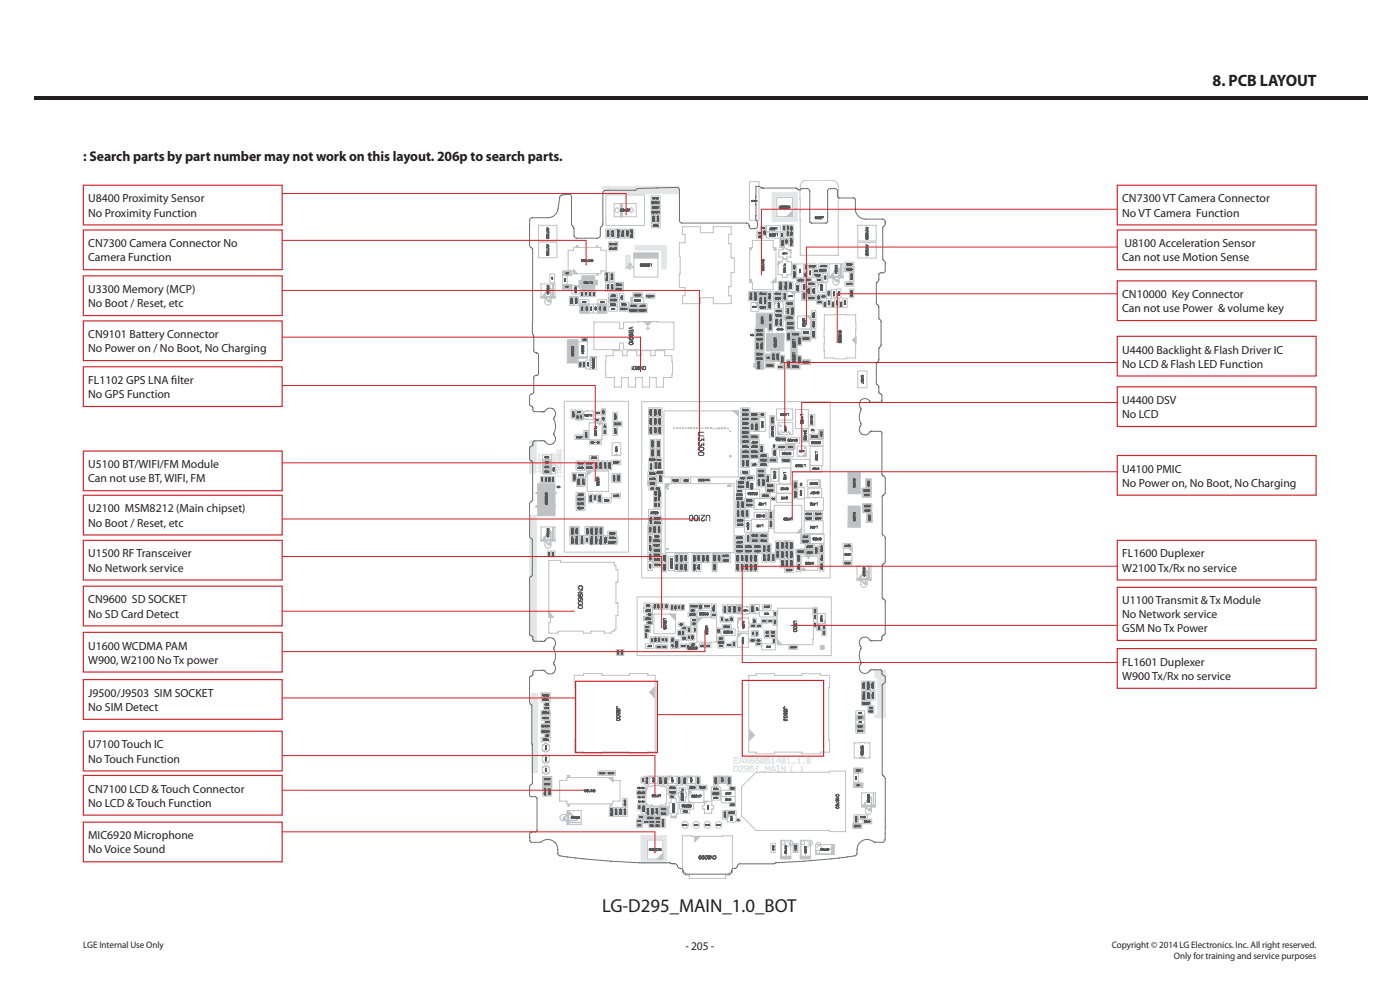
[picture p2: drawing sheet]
<svg xmlns="http://www.w3.org/2000/svg" width="420mm" height="297mm" viewBox="0 0 420 297" stroke-linecap="round" stroke-linejoin="round" font-family="sans-serif">
<defs><g id="words">
<text font-size="5.6" fill="#231f20" x="180.7" y="273.3">LG-D295_MAIN_1.0_BOT</text>
<text font-size="4.9" fill="#231f20" x="363.8" y="25.7">8. PCB LAYOUT</text>
<text font-size="4.2" fill="#231f20" x="25" y="48.3">: Search parts by part number may not work on this layout. 206p to search parts.</text>
<g font-size="3.5" fill="#231f20">
<text x="26.5" y="60.7">U8400 Proximity Sensor</text>
<text x="26.5" y="64.9">No Proximity Function</text>
<text x="336.6" y="60.7">CN7300 VT Camera Connector</text>
<text x="336.6" y="64.9">No VT Camera Function</text>
<text x="26.5" y="74.1">CN7300 Camera Connector No</text>
<text x="337.4" y="74.1">U8100 Acceleration Sensor</text>
<text x="26.5" y="78.3">Camera Function</text>
<text x="336.6" y="78.3">Can not use Motion Sense</text>
<text x="26.5" y="87.8">U3300 Memory (MCP)</text>
<text x="336.6" y="89.3">CN10000 Key Connector</text>
<text x="26.5" y="92.1">No Boot / Reset, etc</text>
<text x="336.6" y="93.6">Can not use Power &amp; volume key</text>
<text x="26.5" y="101.3">CN9101 Battery Connector</text>
<text x="26.5" y="105.6">No Power on / No Boot, No Charging</text>
<text x="336.6" y="105.9">U4400 Backlight &amp; Flash Driver IC</text>
<text x="336.6" y="110.2">No LCD &amp; Flash LED Function</text>
<text x="26.5" y="115.1">FL1102 GPS LNA f</text>
<text x="26.5" y="119.3">No GPS Function</text>
<text x="51.4" y="115.1">ilter</text>
<text x="336.6" y="121.1">U4400 DSV</text>
<text x="336.6" y="125.3">No LCD</text>
<text x="26.5" y="140.3">U5100 BT/WIFI/FM Module</text>
<text x="336.6" y="141.7">U4100 PMIC</text>
<text x="26.5" y="144.6">Can not use BT, WIFI, FM</text>
<text x="336.6" y="145.9">No Power on, No Boot, No Charging</text>
<text x="26.5" y="153.6">U2100 MSM8212 (Main chipset)</text>
<text x="26.5" y="157.8">No Boot / Reset, etc</text>
<text x="26.5" y="167.1">U1500 RF Transceiver</text>
<text x="336.6" y="167.1">FL1600 Duplexer</text>
<text x="26.5" y="171.3">No Network service</text>
<text x="336.6" y="171.3">W2100 Tx/Rx no service</text>
<text x="26.5" y="180.8">CN9600 SD SOCKET</text>
<text x="26.5" y="185.1">No SD Card Detect</text>
<text x="336.6" y="181.1">U1100 Transmit &amp; Tx Module</text>
<text x="336.6" y="185.3">No Network service</text>
<text x="336.6" y="189.5">GSM No Tx Power</text>
<text x="26.5" y="194.7">U1600 WCDMA PAM</text>
<text x="26.5" y="198.9">W900, W2100 No Tx power</text>
<text x="336.6" y="199.5">FL1601 Duplexer</text>
<text x="336.6" y="203.8">W900 Tx/Rx no service</text>
<text x="26.5" y="208.8">J9500/J9503 SIM SOCKET</text>
<text x="26.5" y="213.1">No SIM Detect</text>
<text x="26.5" y="224.3">U7100 Touch IC</text>
<text x="26.5" y="228.5">No Touch Function</text>
<text x="26.5" y="237.6">CN7100 LCD &amp; Touch Connector</text>
<text x="26.5" y="241.8">No LCD &amp; Touch Function</text>
<text x="26.5" y="251.6">MIC6920 Microphone</text>
<text x="26.5" y="255.8">No Voice Sound</text>
<text x="205.6" y="284.6">- 205 -</text>
</g>
<g font-size="2.8" fill="#231f20">
<text x="25" y="284.1">LGE Internal Use Only</text>
<text x="333.5" y="284.1">Copyright © 2014 LG Electronics. Inc. All right reserved.</text>
<text x="352.2" y="287.5">Only for training and service purposes</text>
</g>
</g></defs>
<path d="M10.4 29h400v1h-400z" fill="#231f20"/>
<path d="M25 265h370v12.3h-370z" fill="#fff"/>
<path d="M220.2 229.6l1.1 .2-1-.2v1.6h.8l.2-.2 .1-1.2v1.2l-.3 .2h-.9z" fill-rule="evenodd" fill="#e4e5e7"/>
<path d="M220.2 229.6l1.1 .2-1-.2v1.6h.8l.2-.2 .1-1.2v1.2l-.3 .2h-.9z" fill="none" stroke="#e4e5e7" stroke-width=".3"/>
<path d="M221.8 229.8l.3-.2h.6l.3 .2v.3l-1.2 .9v.2h1.2h-1.2v-.2l1.1-1-.2-.4z" fill-rule="evenodd" fill="#e4e5e7"/>
<path d="M221.8 229.8l.3-.2h.6l.3 .2v.3l-1.2 .9v.2h1.2h-1.2v-.2l1.1-1-.2-.4z" fill="none" stroke="#e4e5e7" stroke-width=".3"/>
<path d="M223.4 229.8l.3-.2 .8 .2-.8-.2-.3 .3v.4l.3 .2h.5l.4-.7v1.2l-.3 .2h-.6l-.3-.2 .8 .2 .3-.2v-.6l-.8 .2-.3-.3z" fill-rule="evenodd" fill="#e4e5e7"/>
<path d="M223.4 229.8l.3-.2 .8 .2-.8-.2-.3 .3v.4l.3 .2h.5l.4-.7v1.2l-.3 .2h-.6l-.3-.2 .8 .2 .3-.2v-.6l-.8 .2-.3-.3z" fill="none" stroke="#e4e5e7" stroke-width=".3"/>
<path d="M224.9 229.6h1.2h-1.1v.7l.8-.2 .3 .3v.6l-.2 .2h-.6l-.3-.2 .8 .2 .3-.2v-.6l-.8-.2-.3 .2z" fill-rule="evenodd" fill="#e4e5e7"/>
<path d="M224.9 229.6h1.2h-1.1v.7l.8-.2 .3 .3v.6l-.2 .2h-.6l-.3-.2 .8 .2 .3-.2v-.6l-.8-.2-.3 .2z" fill="none" stroke="#e4e5e7" stroke-width=".3"/>
<path d="M227 229.8l.2-.2 .5 .2h-.7v.5h.4h-.4v.9v-.9h-.3h.3z" fill-rule="evenodd" fill="#e4e5e7"/>
<path d="M227 229.8l.2-.2 .5 .2h-.7v.5h.4h-.4v.9v-.9h-.3h.3z" fill="none" stroke="#e4e5e7" stroke-width=".3"/>
<path d="M228.1 231.2h1.2z" fill="#e4e5e7"/>
<path d="M228.1 231.2h1.2z" fill="none" stroke="#e4e5e7" stroke-width=".3"/>
<path d="M229.7 229.6l.6 .9 .6-.9v1.6l-.1-1.5-.5 .9-.5-.9-.1 1.5z" fill-rule="evenodd" fill="#e4e5e7"/>
<path d="M229.7 229.6l.6 .9 .6-.9v1.6l-.1-1.5-.5 .9-.5-.9-.1 1.5z" fill="none" stroke="#e4e5e7" stroke-width=".3"/>
<path d="M231.8 229.6l.6 .9-.5-.9-.6 1.1h1.1v-.3v.8v-.4h-1.1v.4v-.7z" fill-rule="evenodd" fill="#e4e5e7"/>
<path d="M231.8 229.6l.6 .9-.5-.9-.6 1.1h1.1v-.3v.8v-.4h-1.1v.4v-.7z" fill="none" stroke="#e4e5e7" stroke-width=".3"/>
<path d="M233.1 229.6h.7h-.3v1.6h.3h-.7h.3v-1.6z" fill-rule="evenodd" fill="#e4e5e7"/>
<path d="M233.1 229.6h.7h-.3v1.6h.3h-.7h.3v-1.6z" fill="none" stroke="#e4e5e7" stroke-width=".3"/>
<path d="M234.4 229.6l1.1 1.5 .1-1.5v1.6l-1.1-1.5-.1 1.5z" fill-rule="evenodd" fill="#e4e5e7"/>
<path d="M234.4 229.6l1.1 1.5 .1-1.5v1.6l-1.1-1.5-.1 1.5z" fill="none" stroke="#e4e5e7" stroke-width=".3"/>
<path d="M237.7 229.6l-.3 .4v.8l.3 .4-.3-.4v-.8z" fill-rule="evenodd" fill="#e4e5e7"/>
<path d="M237.7 229.6l-.3 .4v.8l.3 .4-.3-.4v-.8z" fill="none" stroke="#e4e5e7" stroke-width=".3"/>
<path d="M240.3 229.6l.3 .4v.8l-.3 .4 .2-.4v-.8z" fill-rule="evenodd" fill="#e4e5e7"/>
<path d="M240.3 229.6l.3 .4v.8l-.3 .4 .2-.4v-.8z" fill="none" stroke="#e4e5e7" stroke-width=".3"/>
<path d="M161.4 137.9l.2-.1 .7 .1-.8 .9 .7 .1h-.8l.8-.8-.2-.3z" fill-rule="evenodd" fill="#e4e5e7"/>
<path d="M161.4 137.9l.2-.1 .7 .1-.8 .9 .7 .1h-.8l.8-.8-.2-.3z" fill="none" stroke="#e4e5e7" stroke-width=".3"/>
<path d="M161.8 136.2v1.2h.3h-.5h.2v-1.1l-.2 .3z" fill-rule="evenodd" fill="#e4e5e7"/>
<path d="M161.8 136.2v1.2h.3h-.5h.2v-1.1l-.2 .3z" fill="none" stroke="#e4e5e7" stroke-width=".3"/>
<path d="M161.4 139.3l.6-.1 .3 .2-.2 .4 .2 .4-.3 .2-.6-.2h.8v-.3l-.4-.1 .4-.4z" fill-rule="evenodd" fill="#e4e5e7"/>
<path d="M161.4 139.3l.6-.1 .3 .2-.2 .4 .2 .4-.3 .2-.6-.2h.8v-.3l-.4-.1 .4-.4z" fill="none" stroke="#e4e5e7" stroke-width=".3"/>
<path d="M161.4 141.4l.7-.7-.6 .7h.6l.1-.7v1.1l-.1-.4z" fill-rule="evenodd" fill="#e4e5e7"/>
<path d="M161.4 141.4l.7-.7-.6 .7h.6l.1-.7v1.1l-.1-.4z" fill="none" stroke="#e4e5e7" stroke-width=".3"/>
<path d="M165.6 135.9l.8 .8 .3-.2-.1-.6 .2 .6-.4 .2-.8-.8v.8z" fill-rule="evenodd" fill="#e4e5e7"/>
<path d="M165.6 135.9l.8 .8 .3-.2-.1-.6 .2 .6-.4 .2-.8-.8v.8z" fill="none" stroke="#e4e5e7" stroke-width=".3"/>
<path d="M165.7 138.1l-.1 .6 .6 .2 .1-.6-.2-.2h.6l.1 .8-.1-.7h-.5l.2 .5-.7 .2-.1-.2z" fill-rule="evenodd" fill="#e4e5e7"/>
<path d="M165.7 138.1l-.1 .6 .6 .2 .1-.6-.2-.2h.6l.1 .8-.1-.7h-.5l.2 .5-.7 .2-.1-.2z" fill="none" stroke="#e4e5e7" stroke-width=".3"/>
<path d="M165.7 137l.1 .8h.4l-.1-.6 .1-.2 .5 .2-.4-.1-.2 .1 .2 .6 .4-.2v-.4l.1 .4-.2 .2h-.8l-.2-.2z" fill-rule="evenodd" fill="#e4e5e7"/>
<path d="M165.7 137l.1 .8h.4l-.1-.6 .1-.2 .5 .2-.4-.1-.2 .1 .2 .6 .4-.2v-.4l.1 .4-.2 .2h-.8l-.2-.2z" fill="none" stroke="#e4e5e7" stroke-width=".3"/>
<path d="M167.2 134.7l1 .8v-.8l.1 .6-.3 .2-.8-.8v.8z" fill-rule="evenodd" fill="#e4e5e7"/>
<path d="M167.2 134.7l1 .8v-.8l.1 .6-.3 .2-.8-.8v.8z" fill="none" stroke="#e4e5e7" stroke-width=".3"/>
<path d="M167.2 141.4v.2h1.1v-.2v.4v-.2h-1.1v.2z" fill-rule="evenodd" fill="#e4e5e7"/>
<path d="M167.2 141.4v.2h1.1v-.2v.4v-.2h-1.1v.2z" fill="none" stroke="#e4e5e7" stroke-width=".3"/>
<path d="M167.2 138.4l.9-.3 .2 .3-.3-.2z" fill="#e4e5e7"/>
<path d="M167.2 138.3l.9-.2 .2 .3-.3-.2z" fill="none" stroke="#e4e5e7" stroke-width=".3"/>
<path d="M167.2 142.6l.3 .2 .8-.2-.8 .3z" fill="#e4e5e7"/>
<path d="M167.2 142.6l.3 .2 .8-.2-.8 .3z" fill="none" stroke="#e4e5e7" stroke-width=".3"/>
<path d="M167.2 140.1h1.1l-1 .8h1h-1.1l1-.8z" fill-rule="evenodd" fill="#e4e5e7"/>
<path d="M167.2 140.1h1.1l-1 .8h1h-1.1l1-.8z" fill="none" stroke="#e4e5e7" stroke-width=".3"/>
<path d="M167.2 139h1.1h-1.1l.2 .8h.8l.1-.8v.6l-.1 .2h-.9z" fill-rule="evenodd" fill="#e4e5e7"/>
<path d="M167.2 139h1.1h-1.1l.2 .8h.8l.1-.8v.6l-.1 .2h-.9z" fill="none" stroke="#e4e5e7" stroke-width=".3"/>
<path d="M167.3 136.9l1 .2-.9-.2 .8 .7-.9-.5 .1 .6h.8l.1-.6v.4l-.1 .2h-.9l-.1-.2z" fill-rule="evenodd" fill="#e4e5e7"/>
<path d="M167.3 136.9l1 .2-.9-.2 .8 .7-.9-.5 .1 .6h.8l.1-.6v.4l-.1 .2h-.9l-.1-.2z" fill="none" stroke="#e4e5e7" stroke-width=".3"/>
<path d="M167.3 135.8l.1 .8h.4l-.1-.6 .1-.2 .5 .2-.4-.2-.2 .6 .5 .2 .1-.7v.5l-.1 .2h-.9l-.1-.2z" fill-rule="evenodd" fill="#e4e5e7"/>
<path d="M167.3 135.8l.1 .8h.4l-.1-.6 .1-.2 .5 .2-.4-.2-.2 .6 .5 .2 .1-.7v.5l-.1 .2h-.9l-.1-.2z" fill="none" stroke="#e4e5e7" stroke-width=".3"/>
<path d="M220.2 227.1h1.2l-1.1 .1v.7h.8l-.8 .1v.7l1.1 .1-1.2-.1z" fill-rule="evenodd" fill="#e4e5e7"/>
<path d="M220.2 227.1h1.2l-1.1 .1v.7h.8l-.8 .1v.7l1.1 .1-1.2-.1z" fill="none" stroke="#e4e5e7" stroke-width=".3"/>
<path d="M222.4 227.1l.6 1-.6-.9-.5 1h1.1v-.3v.9v-.5h-1.1l-.1 .4v-.7z" fill-rule="evenodd" fill="#e4e5e7"/>
<path d="M222.4 227.1l.6 1-.6-.9-.5 1h1.1v-.3v.9v-.5h-1.1l-.1 .4v-.7z" fill="none" stroke="#e4e5e7" stroke-width=".3"/>
<path d="M223.4 227.1l.6 .8 .6-.8-.6 .8 .6 .9-.6-.8-.6 .7 .6-.8z" fill-rule="evenodd" fill="#e4e5e7"/>
<path d="M223.4 227.1l.6 .8 .6-.8-.6 .8 .6 .9-.6-.8-.6 .7 .6-.8z" fill="none" stroke="#e4e5e7" stroke-width=".3"/>
<path d="M225 227.3l.3-.2h.6l.3 .2-.9-.1-.2 .2v.6l.2-.2 .8 .2-.8-.1-.2 .2v.4l.2 .2h.6l.3-.7v.5l-.3 .3h-.6l-.3-.3z" fill-rule="evenodd" fill="#e4e5e7"/>
<path d="M225 227.3l.3-.2h.6l.3 .2-.9-.1-.2 .2v.6l.2-.2 .8 .2-.8-.1-.2 .2v.4l.2 .2h.6l.3-.7v.5l-.3 .3h-.6l-.3-.3z" fill="none" stroke="#e4e5e7" stroke-width=".3"/>
<path d="M226.6 227.3l.3-.2h.6l.3 .2-.9-.1-.3 .2v.6l.3-.2 .8 .2-.8-.1-.3 .2v.4l.3 .2h.5l.4-.7v.5l-.3 .3h-.6l-.3-.3z" fill-rule="evenodd" fill="#e4e5e7"/>
<path d="M226.6 227.3l.3-.2h.6l.3 .2-.9-.1-.3 .2v.6l.3-.2 .8 .2-.8-.1-.3 .2v.4l.3 .2h.5l.4-.7v.5l-.3 .3h-.6l-.3-.3z" fill="none" stroke="#e4e5e7" stroke-width=".3"/>
<path d="M228.2 227.3l.3-.2 .6 .1-.9 .2 .1 1.2 .8-1.4 .2 .1-.9 1.3 .6 .1 .3-.2 .1-1.2v1.2l-.3 .3h-.6l-.3-.3z" fill-rule="evenodd" fill="#e4e5e7"/>
<path d="M228.2 227.3l.3-.2 .6 .1-.9 .2 .1 1.2 .8-1.4 .2 .1-.9 1.3 .6 .1 .3-.2 .1-1.2v1.2l-.3 .3h-.6l-.3-.3z" fill="none" stroke="#e4e5e7" stroke-width=".3"/>
<path d="M229.7 227.1h1.2l-1.1 .1v.7l.8-.2 .3 .2 .1 .6-.3 .3h-.6l-.3-.3 .8 .2 .3-.2v-.5l-.3-.3-.8 .3z" fill-rule="evenodd" fill="#e4e5e7"/>
<path d="M229.7 227.1h1.2l-1.1 .1v.7l.8-.2 .3 .2 .1 .6-.3 .3h-.6l-.3-.3 .8 .2 .3-.2v-.5l-.3-.3-.8 .3z" fill="none" stroke="#e4e5e7" stroke-width=".3"/>
<path d="M231.9 227.1v1.6l.3 .1-.6-.1h.3v-1.5l-.3 .4z" fill-rule="evenodd" fill="#e4e5e7"/>
<path d="M231.9 227.1v1.6l.3 .1-.6-.1h.3v-1.5l-.3 .4z" fill="none" stroke="#e4e5e7" stroke-width=".3"/>
<path d="M232.9 228.2l1-1-.9 1h.9l.1-1-.1 1.6v-.6z" fill-rule="evenodd" fill="#e4e5e7"/>
<path d="M232.9 228.2l1-1-.9 1h.9l.1-1-.1 1.6v-.6z" fill="none" stroke="#e4e5e7" stroke-width=".3"/>
<path d="M234.5 227.3l.2-.2 .7 .1-.9 .2 .1 1.2 .8-1.4 .2 .1-.9 1.3 .6 .1 .3-.2v-1.2v1.2l-.2 .3h-.6l-.3-.3z" fill-rule="evenodd" fill="#e4e5e7"/>
<path d="M234.5 227.3l.2-.2 .7 .1-.9 .2 .1 1.2 .8-1.4 .2 .1-.9 1.3 .6 .1 .3-.2v-1.2v1.2l-.2 .3h-.6l-.3-.3z" fill="none" stroke="#e4e5e7" stroke-width=".3"/>
<path d="M236.6 227.1v1.6l.3 .1-.7-.1h.4v-1.5l-.4 .4z" fill-rule="evenodd" fill="#e4e5e7"/>
<path d="M236.6 227.1v1.6l.3 .1-.7-.1h.4v-1.5l-.4 .4z" fill="none" stroke="#e4e5e7" stroke-width=".3"/>
<path d="M237.6 228.7l1.2 .1z" fill="#e4e5e7"/>
<path d="M237.6 228.7l1.2 .1z" fill="none" stroke="#e4e5e7" stroke-width=".3"/>
<path d="M239.7 227.1v1.6l.3 .1-.6-.1h.3v-1.5l-.3 .4z" fill-rule="evenodd" fill="#e4e5e7"/>
<path d="M239.7 227.1v1.6l.3 .1-.6-.1h.3v-1.5l-.3 .4z" fill="none" stroke="#e4e5e7" stroke-width=".3"/>
<path d="M241 228.5l.2 .2v-.2v.3h-.2z" fill="#e4e5e7"/>
<path d="M241 228.5l.2 .2v-.2v.3h-.2z" fill="none" stroke="#e4e5e7" stroke-width=".3"/>
<path d="M242 227.3l.3-.2 .6 .1-.9 .2 .1 1.2 .8-1.4 .2 .1-.8 1.4 .8-.2 .1-1.2v1.2l-.3 .3h-.6l-.3-.3z" fill-rule="evenodd" fill="#e4e5e7"/>
<path d="M242 227.3l.3-.2 .6 .1-.9 .2 .1 1.2 .8-1.4 .2 .1-.8 1.4 .8-.2 .1-1.2v1.2l-.3 .3h-.6l-.3-.3z" fill="none" stroke="#e4e5e7" stroke-width=".3"/>
<path d="M158.9 154.4h2v37.8h-1.1v-1.3h-.9z" fill-rule="evenodd" fill="#e4e5e7"/>
<path d="M158.9 154.4h2v37.8h-1.1v-1.3h-.9z" fill="none" stroke="#e4e5e7" stroke-width=".3"/>
<path d="M262.5 200.7h3.1v14.4h-3.1v-.9h.8v-11.1h-.8z" fill-rule="evenodd" fill="#e4e5e7"/>
<path d="M262.5 200.7h3.1v14.4h-3.1v-.9h.8v-11.1h-.8z" fill="none" stroke="#e4e5e7" stroke-width=".3"/>
<path d="M159.5 207.8h1.7v23.8h-1.7z" fill-rule="evenodd" fill="#e4e5e7" stroke="#e4e5e7" stroke-width=".3"/>
<path d="M192.3 250.4h7v.9h-5.5v6.6h5.5v-7.5h.6v8.3h-7.6z" fill-rule="evenodd" fill="#e4e5e7"/>
<path d="M192.3 250.4h7v.9h-5.5v6.6h5.5v-7.5h.6v8.3h-7.6z" fill="none" stroke="#e4e5e7" stroke-width=".3"/>
<path d="M231.6 57.8h6.5v1h-5.5v6.5h5.5v-7.5h1.1v8.5h-7.6z" fill-rule="evenodd" fill="#e4e5e7"/>
<path d="M231.6 57.8h6.5v1h-5.5v6.5h5.5v-7.5h1.1v8.5h-7.6z" fill="none" stroke="#e4e5e7" stroke-width=".3"/>
<g fill="#e4e5e7" stroke="#e4e5e7" stroke-width=".3">
<path d="M158.9 132.1h1.9v9.7h-1.9z" fill-rule="evenodd"/>
<path d="M198.5 74.9h1.4v5.7h-1.4z" fill-rule="evenodd"/>
<path d="M190.5 73.6h9.4v1.3h-9.4z" fill-rule="evenodd"/>
<path d="M187.6 76.5h1.4v4.1h-1.4z" fill-rule="evenodd"/>
<path d="M180.9 55.9h22.9v2.1h-22.9z" fill-rule="evenodd"/>
</g>
<path d="M232.3 90.3h2.7v2.2h-2.7zM243 139.5h3.5v2h-3.5zM223.4 156h2v3.5h-2z" fill="none" stroke="#c0c1c4" stroke-width=".3"/>
<path d="M232.3 90.3h1l-1 1z" fill="#c0c1c4"/>
<path d="M232.3 90.3h1l-1 1zM236.1 87.4h2.2v2.7h-2.2z" fill="none" stroke="#c0c1c4" stroke-width=".3"/>
<path d="M237.3 87.4h1v1z" fill="#c0c1c4"/>
<path d="M225.3 90.6h2.2v2.7h-2.2zM237.3 87.4h1v1z" fill="none" stroke="#c0c1c4" stroke-width=".3"/>
<path d="M226.4 90.6h1.1v1z" fill="#c0c1c4"/>
<path d="M226.4 90.6h1.1v1zM175.1 123.3l2.8-.2 .1 2.5h-2.9zM194.6 152.7h3.5v2h-3.5zM239.3 146h2v3.5h-2z" fill="none" stroke="#c0c1c4" stroke-width=".3"/>
<path d="M175 124l.7 .4-.7 .5z" fill="#c0c1c4"/>
<path d="M175 124l.7 .4-.7 .5zM232.9 145.1h4.9v2.7h-4.9z" fill="none" stroke="#c0c1c4" stroke-width=".3"/>
<path d="M232.7 105.6h1.3v2.7h-1.3z" fill-rule="evenodd" fill="#c0c1c4" stroke="#c0c1c4" stroke-width=".3"/>
<path d="M174.7 85.9l.8 .8h-.8z" fill="#c0c1c4"/>
<path d="M174.7 85.9l.8 .8h-.8z" fill="none" stroke="#c0c1c4" stroke-width=".3"/>
<path d="M174.6 82.7h3.8v1.3h.9v1.3h-.9v1.4h-3.8v-1.4h-.9v-1.3h.9z" fill-rule="evenodd" fill="#c0c1c4"/>
<g fill="none" stroke="#c0c1c4" stroke-width=".3">
<path d="M161.6 67.5h5.5v4.7h-5.5zM236.9 67.4h1.1v1.8h-1.1zM174.1 87.2h1.1v1.7h-1.1zM174.2 87.2l.9 1.6M174.6 82.7h3.8v1.3h.9v1.3h-.9v1.4h-3.8v-1.4h-.9v-1.3h.9zM175.1 87.2l-.9 1.6M178 91.1h1.3v2.7h-1.3zM185.8 90.6h2.7v1.3h-2.7zM233.6 95.2h1.3v2.7h-1.3zM237.6 80.9h1.3v2.6h-1.3zM173.4 102.4h2.8v4.9h-2.8zM174.6 108.4h1.1v1.7h-1.1z"/>
<path d="M179.5 138.2h1.4v2.6h-1.4zM180.9 138.2h1.3v2.6h-1.3zM183.6 132.7h2.6v3.8h-2.6zM227.7 135.9h2.7v1.3h-2.7zM227.7 137.2h2.7v1.4h-2.7zM234.5 137.3h2.6v1.3h-2.6zM234.5 137.4l2.6 1.1M237.1 137.4l-2.6 1.1M165.4 142.8h1.1v1.8h-1.1zM194.4 141.3h2.6v1.4h-2.6zM197.2 150.5h1.1v1.8h-1.1zM211.3 143.4h1.7v1h-1.7z"/>
<path d="M241.3 156.1h5.7v3.8h-5.7zM175.6 161h1.1v1.8h-1.1zM205.1 165.9h1.3v2.7h-1.3zM210.3 165.9h1.3v2.7h-1.3zM224.6 168.6h1.4v2.7h-1.4zM252.9 168.1h2.7v1.3h-2.7zM201 181.2h1.1v1.7h-1.1zM204.1 193h1.8v1.1h-1.8zM205.9 193h1.1v1.8h-1.1zM209.1 183h4.2v2h-4.2zM224.9 191.4h1.8v1.1h-1.8zM225 181.2h1.4v2.6h-1.4z"/>
<path d="M195 241.8h1.4v2.7h-1.4zM234.2 251.8h3v5.6h-3zM234.5 253h1v-1h-1v4.6a.67 .67 0 0 0 .6 .6 .67 .67 0 0 0 .7-.6v-2.5M236.3 252.3a.67 .67 0 0 1 .7 .7 .67 .67 0 0 1-.7 .6M236.3 253.6l-.5 .6M237.2 251.9a.84 .84 0 0 1 .7 .8 .84 .84 0 0 1-.7 .8zM255.8 246.9h2.7v1.3h-2.7z"/>
<circle cx="240.3" cy="145.2" r=".42"/>
</g>
<g fill="#c0c1c4" stroke="#c0c1c4" stroke-width=".3">
<path d="M214 232.6h1.4v2.7h-1.4z" fill-rule="evenodd"/>
<path d="M234.2 256.6h3v.8h-3z" fill-rule="evenodd"/>
<path d="M227.7 137.2h2.7v1.4h-2.7z" fill-rule="evenodd"/>
<path d="M173.4 107h2.8v.3h-2.8z" fill-rule="evenodd"/>
<path d="M255.8 246.9h2.7v1.3h-2.7z" fill-rule="evenodd"/>
</g>
<path d="M184.4 136.5l.5-.5 .6 .5z" fill="#c0c1c4"/>
<path d="M184.4 136.5l.5-.5 .6 .5zM203.7 168.6h1.4v2.7h-1.4zM185.5 242h1.3v2.7h-1.3z" fill="none" stroke="#c0c1c4" stroke-width=".3"/>
<g fill="#c0c1c4" stroke="#c0c1c4" stroke-width=".3">
<path d="M162.4 218.6h2.6v1.3h-2.6z" fill-rule="evenodd"/>
<path d="M203.7 168.6h1.4v2.7h-1.4z" fill-rule="evenodd"/>
</g>
<path d="M234.1 100h1.1v1.1z" fill="#c0c1c4"/>
<g fill="none" stroke="#c0c1c4" stroke-width=".3">
<path d="M238.9 79.1h2.2v4.2h-2.2zM174 89.8h2.7v1.3h-2.7zM179.3 91.1h1.4v2.7h-1.4zM234.1 100h1.1v1.1zM248 89.4h1.3v2.7h-1.3zM230.7 100.1v.2h.3M230.9 100.1v.2M231.4 100.1v.2h.3v-.2M231.5 100.1v.2M232.1 100.1l.3 .2v-.2M232.1 100.1h.1M232.2 100.1h-.1"/>
<path d="M232.2 100.1h.1M232.3 100.1h.1M232.7 100.1v.1M232.7 100.2h.1M232.7 100.1h.1M232.7 100.2l.1 .1M232.8 100.1h-.1M232.8 100.3h.1M233 100.1h.1M233 100.2l-.2 .1M233 100.2h.1M233 100.1v.1"/>
<path d="M233.4 100.1h.3M233.4 100.1h.1M233.5 100.1h.1M233.5 100.1v.2M233.6 100.1h-.1M233.6 100.1h.1M233.7 100.1h.1M234.3 100.1v.1M234.4 100.1l-.3 .1 .3 .1M234.8 100.5l-.2 .1M234.8 104.7l-.3-.1v.2M194.7 138.5h1.3v2.6h-1.3z"/>
<path d="M196.8 137.3h1.8v1.1h-1.8zM197.3 122.2h1.3v2.7h-1.3zM222.1 149.9h1.3v2.7h-1.3zM229.7 144.9h2.7v1.3h-2.7zM223.3 165.9h1.3v2.7h-1.3zM198.1 180.9h1v1.7h-1zM206.2 187.8h1.1v1.8h-1.1z"/>
</g>
<g fill="#c0c1c4" stroke="#c0c1c4" stroke-width=".3">
<path d="M230 100h5.2v5.2h-5.2z" fill-rule="evenodd"/>
<path d="M179.3 91.1h1.4v2.7h-1.4z" fill-rule="evenodd"/>
<path d="M206.2 187.8h1.1v1.8h-1.1z" fill-rule="evenodd"/>
<path d="M195.7 164.3h2.7v1.3h-2.7z" fill-rule="evenodd"/>
</g>
<path d="M229.6 97.3l.8-.6v1.2z" fill="#c0c1c4"/>
<path d="M229.6 97.3l.8-.6v1.2z" fill="none" stroke="#c0c1c4" stroke-width=".3"/>
<path d="M226.9 93.9h3.5v4.2h-3.5z" fill-rule="evenodd" fill="#c0c1c4"/>
<g fill="none" stroke="#c0c1c4" stroke-width=".3">
<path d="M234 71.5h1.4v2.7h-1.4zM245.6 79.1h2.7v1.3h-2.7zM175.3 91.1h1.4v2.7h-1.4zM177.6 87.2h1.1v1.7h-1.1zM177.7 87.2l.9 1.6M178.6 87.2l-.9 1.6M226.9 93.9h3.5v4.2h-3.5zM232.2 95.2h1.4v2.7h-1.4zM239.1 106.5h1.4v2.7h-1.4zM233.8 135h4.2v1.9h-4.2zM197.4 142.1h1.4v2.7h-1.4zM221.9 142.8h1.7v1.1h-1.7z"/>
<path d="M241.3 153.3h2.7v1.4h-2.7zM176.8 160.5h1.4v2.7h-1.4zM198.7 168.7h1.3v2.6h-1.3zM240.3 161.6h2.7v1.3h-2.7zM213.3 183.8h1.7v1.1h-1.7zM221.1 181.2h1.3v2.7h-1.3zM226.8 187h1.8v1.1h-1.8zM244 183.9h1.1v1.8h-1.1zM199 232.6h1.4v2.7h-1.4zM200.4 236.7h2.7v1.4h-2.7zM168.2 244.4l.7-.3h1.3v-1.2h4.1v4.2h-4.1v-1.1h-1.3a.92 .92 0 0 1-.9-.6 .92 .92 0 0 1 .2-1zM169.1 245.5h.1"/>
<path d="M169.1 245.5v-.3l1.7-1.3 2.2 1.4v.4l-.3 .1-2.2 .1-.2 .2 .1 .4M169.1 245.5h.3M169.5 245.4v.1M170.1 244.1v.1M170.3 244h.1M170.4 243.9l-.3 .2M170.4 243.9l-1.5 1.3 .2 .5 .6-.3-.3 .1M170.4 246.5l3.7 .1zM170.4 243.9h.1M170.5 243.8h.1M170.6 243.8h.1M170.6 243.8l-.2 .1"/>
<path d="M170.6 243.8h.3M170.6 243.8h-.1M170.7 243.8h.1M170.8 243.8h.1M170.9 243.8h.1M171 243.8h.1M171 243.9h-.6M171 243.9l2 1.2M171 243.9h.1M171 243.8l-.7 .2M171 243.8l.3 .2M171 243.8v.1"/>
<path d="M171.1 243.9l.2 .1M171.1 243.9h.1M171.3 244v.1M173 245.1l.2 .4-.2 .3-2.3 .1-.3 .3 .3 .3M194.2 251.7h4.7v5.7h-4.7zM240.1 251.8h3v5.6h-3zM240.3 253h1.1v-1h-1.1v4.6a.67 .67 0 0 0 .7 .6 .67 .67 0 0 0 .7-.6v-2.5M242.2 252.3a.73 .73 0 0 1 .6 .8 .73 .73 0 0 1-.9 .6l-.2 .5M243.1 251.9a.84 .84 0 0 1 .6 .8 .84 .84 0 0 1-.6 .8z"/>
<circle cx="208.9" cy="247.2" r="1.01"/>
</g>
<g fill="#c0c1c4" stroke="#c0c1c4" stroke-width=".3">
<path d="M258.5 207.1h1.3v2.7h-1.3z" fill-rule="evenodd"/>
<path d="M221.1 181.2h1.3v2.7h-1.3z" fill-rule="evenodd"/>
<path d="M239.1 106.5h1.4v2.7h-1.4z" fill-rule="evenodd"/>
<path d="M175.3 91.1h1.4v2.7h-1.4z" fill-rule="evenodd"/>
<path d="M240.1 256.6h3v.8h-3z" fill-rule="evenodd"/>
<path d="M234 71.5h1.4v2.7h-1.4z" fill-rule="evenodd"/>
<path d="M240.3 161.6h2.7v1.3h-2.7z" fill-rule="evenodd"/>
<path d="M170.2 242.9h.5v4.2h-.5z" fill-rule="evenodd"/>
</g>
<path d="M197.2 257.4l1.7-1.6v1.6z" fill="#c0c1c4"/>
<g fill="none" stroke="#c0c1c4" stroke-width=".3">
<path d="M175.1 129h1.4v2.7h-1.4zM227.8 133.2h1.4v2.7h-1.4zM195.9 156h2.7v1.4h-2.7zM225.4 155.6h5.2v3.9h-5.2zM203.5 186.6h1.8v1.1h-1.8zM244 182.2h1.1v1.7h-1.1zM197.2 257.4l1.7-1.6v1.6zM218.1 244.2h2.7v2.2h-2.7z"/>
<circle cx="196.5" cy="255.1" r=".38"/>
</g>
<path d="M244 182.2h1.1v1.7h-1.1z" fill-rule="evenodd" fill="#c0c1c4" stroke="#c0c1c4" stroke-width=".3"/>
<path d="M218.1 244.2h1l-1 1z" fill="#c0c1c4"/>
<g fill="none" stroke="#c0c1c4" stroke-width=".3">
<path d="M178.2 96.5h7.7v2h1.2v-2h4.5v-.1l10.6 .1v8.3h-5.1v.1l-10-.1v-2h-1.2v2h-7.7zM193.8 98.4h1.1M194.4 97.8v1.2M236.4 84.4h1.5v2.5h-1.5zM240.5 87.3h1.4v2.7h-1.4zM246.1 88.3h1.8v1.1h-1.8zM247.8 88.4l-1.6 .9M240.6 128.5h1.9v3.9h-1.9zM180.6 149.2h2.7v1.5h-2.7zM230.6 153h1.3v2.7h-1.3zM173.9 160.4h1.4v2.7h-1.4zM182.3 161.9h2.7v1.3h-2.7z"/>
<path d="M201.2 192.6h1.1v1.8h-1.1zM206.1 190.1h1.1v1.8h-1.1zM207 193.7h1.7v1.1h-1.7zM207.2 185.3h1.8v1.1h-1.8zM226.5 181.2h1.3v2.6h-1.3zM228.4 185.6h1.8v1.1h-1.8zM162.7 230l.6-.2v-.3h.9v.3h.4v.2h.2v1.5l-.6 .2v.3h-.9v-.3h-.4v-.2h-.2zM197.7 241.8h2.7v1.3h-2.7zM204.2 242.5h2.7v1.3h-2.7zM218.1 244.2h1l-1 1z"/>
<circle cx="243.9" cy="129" r=".59"/>
</g>
<g fill="#c0c1c4" stroke="#c0c1c4" stroke-width=".3">
<path d="M197.7 241.8h2.7v1.3h-2.7z" fill-rule="evenodd"/>
<path d="M240.5 87.3h1.4v2.7h-1.4z" fill-rule="evenodd"/>
<path d="M240.5 132h2.1v.4h-2.1z" fill-rule="evenodd"/>
<path d="M228.4 185.6h1.8v1.1h-1.8z" fill-rule="evenodd"/>
</g>
<path d="M193.2 96.4h2.3l-1.1 1.2z" fill="#c0c1c4"/>
<path d="M228.8 68.9h1.1v1.7h-1.1zM193.2 96.4h2.3l-1.1 1.2zM252.8 89.4h1.4v2.7h-1.4zM175.5 138.2h2.7v1.3h-2.7zM197 141h1.8v1.1h-1.8zM231.1 148.9h1.8v1.1h-1.8zM231.3 140.4h2.2v3.8h-2.2zM225.9 163.2h2.7v1.3h-2.7zM206.4 183.5h2.7v1.3h-2.7zM162.4 209h2.6v1.4h-2.6z" fill="none" stroke="#c0c1c4" stroke-width=".3"/>
<g fill="#c0c1c4" stroke="#c0c1c4" stroke-width=".3">
<path d="M196.8 134.4h1.4v2.7h-1.4z" fill-rule="evenodd"/>
<path d="M191.1 236.9h2.7v1.4h-2.7z" fill-rule="evenodd"/>
<path d="M191.1 236.9h2.7v1.4h-2.7z" fill-rule="evenodd"/>
<path d="M231.3 140.4h2.2v.3h-2.2z" fill-rule="evenodd"/>
<path d="M195.4 62.9h2.7v1.4h-2.7z" fill-rule="evenodd"/>
</g>
<path d="M165.7 151.8l.8-.6v1.2z" fill="#c0c1c4"/>
<g fill="none" stroke="#c0c1c4" stroke-width=".3">
<path d="M227.1 69.3h1.7v1.1h-1.7zM242.3 79.1h2.7v1.3h-2.7zM182.6 89.3h2.7v1.3h-2.7zM188.7 91h2.7v1.4h-2.7zM189.3 89.2h3.8v1.8h-3.8zM232.1 88.7h2.7v1.4h-2.7zM235.6 90.3h2.7v1.3h-2.7zM243.9 80.7h1.8v1.1h-1.8zM249.4 86.8h1.5v2.5h-1.5zM180.9 126.9h1v1.7h-1zM197.3 124.9h1.3v2.7h-1.3zM222.2 136.1h2.7v1.3h-2.7z"/>
<path d="M226.3 126.6h1.3v2.7h-1.3zM231.6 134.3h1.4v2.7h-1.4zM235.8 133.3h2.6v1.3h-2.6zM245.7 128.8h1.3v2.7h-1.3zM160.8 151.9v.1M160.9 147.8h.1M160.9 147.7v.1M160.9 147.9h.1M160.9 147.7h.1M161 147.8l-.1 .1M161 147.7v.1M161 151.6v.2l-.2-.1h.3"/>
<path d="M161 147.8h.1M161 147.7h.1M161 147.8v.1M161 147.9h.1M161.1 147.7h-.1M161.1 147.7h.1M161.1 147.9h.1M161.1 151.9h-.3M161.2 147.7h.1M161.2 147.9h-.1M161.2 147.7v.1M161.2 147.8h.1"/>
<path d="M165.7 151.8l.8-.6v1.2zM167.1 147.8l-.3-.1v.2M183.5 141.9h1.4v2.7h-1.4zM223.6 142.6h2.7v1.3h-2.7zM227 143.2h1.3v2.7h-1.3zM228.4 147.9h2.7v1.3h-2.7zM198.7 166h1.3v2.7h-1.3zM202.4 168.6h1.3v2.7h-1.3zM220.6 165.9h1.4v2.7h-1.4zM234 167.5h1.4v2.7h-1.4zM236.7 167.5h1.4v2.7h-1.4zM245.8 168.5h1.4v2.7h-1.4z"/>
<path d="M184.9 194.7h1.1v1.7h-1.1zM199.4 180.9h1.1v1.7h-1.1zM213.5 181h1.3v2.7h-1.3zM215 188.2h1.1v1.8h-1.1zM219.7 181.2h1.3v2.7h-1.3zM163.1 210.6h1.8v1.1h-1.8zM256.7 217.1h2.7v1.3h-2.7zM186.8 239.3h1.3v2.7h-1.3zM256.1 231.7h1.4v2.7h-1.4zM218.8 240.6h1.8v1.1h-1.8zM256.1 244.2h1.4v2.7h-1.4z"/>
<circle cx="232.2" cy="133.6" r=".42"/>
</g>
<g fill="#c0c1c4" stroke="#c0c1c4" stroke-width=".3">
<path d="M165.2 151.6h1.1v.4h-1.1z" fill-rule="evenodd"/>
<path d="M161.3 145h5.2v9.6h-5.2z" fill-rule="evenodd"/>
<path d="M189.3 89.1h.5v2h-.5z" fill-rule="evenodd"/>
<path d="M235.9 107.9h1.4v2.7h-1.4z" fill-rule="evenodd"/>
<path d="M256.7 217.1h2.7v1.3h-2.7z" fill-rule="evenodd"/>
<path d="M222.2 136.1h2.7v1.3h-2.7z" fill-rule="evenodd"/>
<path d="M235.9 99.5h1.4v2.7h-1.4z" fill-rule="evenodd"/>
<path d="M184.9 194.7h1.1v1.7h-1.1z" fill-rule="evenodd"/>
<path d="M226.3 126.6h1.3v2.7h-1.3z" fill-rule="evenodd"/>
<path d="M218.8 240.6h1.8v1.1h-1.8z" fill-rule="evenodd"/>
<path d="M235.8 133.3h2.6v1.3h-2.6z" fill-rule="evenodd"/>
<path d="M182.6 89.3h2.7v1.3h-2.7z" fill-rule="evenodd"/>
<path d="M245.7 128.8h1.3v2.7h-1.3z" fill-rule="evenodd"/>
</g>
<path d="M241.1 170.1l.6 .8h-1.2z" fill="#c0c1c4"/>
<path d="M239.2 133.7h2.6v3.1h-2.6zM172.3 157.8h1.4v2.7h-1.4zM240.3 166.7h5.1v4.2h-5.1zM241.1 170.1l.6 .8h-1.2zM256.7 214.4h2.7v1.3h-2.7z" fill="none" stroke="#c0c1c4" stroke-width=".3"/>
<g fill="#c0c1c4" stroke="#c0c1c4" stroke-width=".3">
<path d="M172.3 157.8h1.4v2.7h-1.4z" fill-rule="evenodd"/>
<path d="M163.1 211.7h1.8v1.1h-1.8z" fill-rule="evenodd"/>
<path d="M256.7 214.4h2.7v1.3h-2.7z" fill-rule="evenodd"/>
</g>
<path d="M241.8 135.6v1.2h-1.2z" fill="#c0c1c4"/>
<g fill="none" stroke="#c0c1c4" stroke-width=".3">
<path d="M182.6 72.5h2.7v1.3h-2.7zM249.3 90.3h1.1v1.8h-1.1zM239.8 136.7v.1M239.8 136.5v.1M239.8 136.6h.1M239.9 136.6h.1M239.9 136.7l-.1 .1M239.9 136.7h.1M241.2 136.6h.1M241.2 136.6v.2M241.5 136.4v-.3l.1 .3M241.5 136.3h.1"/>
<path d="M241.5 134.1v.2M241.5 134.1h.1M241.6 134.1v.2M241.6 134.3h.1M241.8 135.6v1.2h-1.2zM208.7 232.6h1.4v2.7h-1.4z"/>
</g>
<path d="M224.4 183l.5-.4v.7z" fill="#c0c1c4"/>
<g fill="none" stroke="#c0c1c4" stroke-width=".3">
<path d="M186.1 68.7h1.4v2.6h-1.4zM204.8 67.9h5.3v1.8h3.9v-1.8h5.4v2.4h-.8v2.7h.7v4.3h1v4.4h-1v4.2h-.7v2.8h.8v2.3h-5.4v-1.8h-3.9v1.8h-5.3v-2.3h.7v-2.5h-1.7v-4.1h.2l-.2-9.3h1.7v-2.5h-.7zM176.7 91.1h1.3v2.7h-1.3zM182.6 87.9h2.7v1.4h-2.7zM242 84.4h2.7v1.4h-2.7zM245.4 84.7h2.5v3h-2.5zM250.9 86.6h1.4v2.7h-1.4zM178.3 125.4h1.8v1.1h-1.8zM178.6 132.1h1.8v1.1h-1.8zM222.2 127.6h2.7v1.3h-2.7zM223.6 137.4h1.3v2.7h-1.3zM224.9 124.9h2.7v1.3h-2.7z"/>
<path d="M172.8 148.9h2.7v1.4h-2.7zM175.5 157.8h1.3v2.7h-1.3zM196.5 145.9h1.7v1.1h-1.7zM201.4 143.3h2.7v1.3h-2.7zM220.9 147.7h1.8v1.1h-1.8zM223.4 152.6h1.4v2.7h-1.4zM223.7 146.6h4.2v2.8h-4.2zM242.3 146.3h4.2v2.8h-4.2zM165.4 165.1h1.1v1.8h-1.1zM165.5 165.2l.9 1.6M166.4 165.2l-.9 1.6M209 165.9h1.3v2.7h-1.3z"/>
<path d="M220.6 168.6h1.4v2.7h-1.4zM225.9 164.5h2.7v1.3h-2.7zM229.9 165.8h1.4v2.6h-1.4zM231.3 165.8h1.3v2.6h-1.3zM194 186.1h1.7v1h-1.7zM202.3 191.7h1.3v2.7h-1.3zM206.9 182.4h1.8v1.1h-1.8zM217.9 192.8h1.8v1.1h-1.8zM222.5 182h2.3v2h-2.2zM224.4 183l.5-.4v.7zM225.4 189h1.1v1.8h-1.1zM226.7 191.4h1.7v1.1h-1.7z"/>
<path d="M165.4 234.3h-2.6v1.5h2.7v-1.5M201.3 239.3h1.5v1.2h.6v3.4h-.6v1.1h-1.5v-1.1h-.6v-3.4h.6zM213.4 237.1h2.7v1.4h-2.7zM193.7 241.8h1.3v2.7h-1.3z"/>
<circle cx="215.6" cy="247.2" r="1.01"/>
<circle cx="221.5" cy="245.8" r=".59"/>
</g>
<g fill="#c0c1c4" stroke="#c0c1c4" stroke-width=".3">
<path d="M172.8 148.9h2.7v1.4h-2.7z" fill-rule="evenodd"/>
<path d="M191.4 92.4h2.7v1.3h-2.7z" fill-rule="evenodd"/>
<path d="M173 143.1h1.3v2.7h-1.3z" fill-rule="evenodd"/>
<path d="M213.4 237.1h2.7v1.4h-2.7z" fill-rule="evenodd"/>
<path d="M162.8 234.3h2.7v1.5h-2.7z" fill-rule="evenodd"/>
<path d="M201.3 244.6h1.5v.4h-1.5z" fill-rule="evenodd"/>
<path d="M234.7 67.4h1.1v1.8h-1.1z" fill-rule="evenodd"/>
<path d="M162.4 216.9h2.6v1.4h-2.6z" fill-rule="evenodd"/>
<path d="M162.4 213h2.6v1.3h-2.6z" fill-rule="evenodd"/>
<path d="M202.3 191.7h1.3v2.7h-1.3z" fill-rule="evenodd"/>
</g>
<path d="M245.4 84.7l.5 .5-.5 .5z" fill="#c0c1c4"/>
<path d="M245.4 84.7l.5 .5-.5 .5zM240.5 100.8h2.6v1.4h-2.6zM222.2 134.8h2.7v1.3h-2.7zM204.3 181.2h1v1.7h-1z" fill="none" stroke="#c0c1c4" stroke-width=".3"/>
<g fill="#c0c1c4" stroke="#c0c1c4" stroke-width=".3">
<path d="M240.5 100.8h2.6v1.4h-2.6z" fill-rule="evenodd"/>
<path d="M222.2 134.8h2.7v1.3h-2.7z" fill-rule="evenodd"/>
</g>
<path d="M176.1 141.2h1.5l-1.5 1.4z" fill="#c0c1c4"/>
<path d="M174 91.1h1.3v2.7h-1.3zM238.9 83.3h2.7v1.3h-2.7zM222.2 122.2h2.7v1.4h-2.7zM233.4 126.7h4.5v3.6h-4.5zM176.1 141.2h1.5l-1.5 1.4zM176.2 141.2h6.4v6.1h-6.4zM177.4 141.4h.2M177.4 141.4h.1M193.6 192.9h2.5v1.5h-2.5zM216.7 187.1h2.7v1.4h-2.7zM257.5 244.2h2.7v1.3h-2.7zM258.8 245.5h2.7v1.4h-2.7z" fill="none" stroke="#c0c1c4" stroke-width=".3"/>
<g fill="#c0c1c4" stroke="#c0c1c4" stroke-width=".3">
<path d="M195.7 165.6h2.7v1.4h-2.7z" fill-rule="evenodd"/>
<path d="M174 91.1h1.3v2.7h-1.3z" fill-rule="evenodd"/>
</g>
<path d="M233.4 129.4l.9 .9h-.9z" fill="#c0c1c4"/>
<g fill="none" stroke="#c0c1c4" stroke-width=".3">
<path d="M228.2 67.8h1.7v1.1h-1.7zM236.9 69.2h1.1v1.8h-1.1zM168.8 85.3h2.7v1.3h-2.7zM225.1 131.9h2.7v1.3h-2.7zM233.4 129.4l.9 .9h-.9zM233.8 127.4h.2h-.3M234.2 127.8h.1M234.2 127.7v.1M234.2 127.7h.1M234.3 127.8h.1M234.3 129.2h.1M234.3 129.2h-.1"/>
<path d="M234.3 127.7v.1M234.5 129.6l.2 .1h-.2M234.6 129.6v.1M235.2 129.5v.1M235.2 129.5h.2M235.2 129.6h.1M235.3 129.6h.1M235.3 129.5h.1M235.3 129.5v.1M235.4 129.6h-.1M235.4 129.6h.1M235.4 129.5v.1"/>
<path d="M235.9 129.5h.1M235.9 129.5v.1M236 129.5h.1M236 129.6h.1M236 129.5v.1M236.6 129.5v.1M236.6 129.6h.1M236.7 129.6h.1M236.7 129.5h-.1M236.7 129.5h.1M236.9 129.9v.1l.2-.1M237 129.9v.1"/>
<path d="M194.4 162.9h1.3v2.7h-1.3zM234 164.8h1.4v2.7h-1.4zM236.7 162.1h1.4v2.7h-1.4zM211.3 240.1h2.2v1.3h.5v1.1h-.5v1.2h-2.2v-1.2h-.5v-1.1h.5z"/>
</g>
<g fill="#c0c1c4" stroke="#c0c1c4" stroke-width=".3">
<path d="M227.7 161.4h2.7v1.3h-2.7z" fill-rule="evenodd"/>
<path d="M168.8 85.3h2.7v1.3h-2.7z" fill-rule="evenodd"/>
</g>
<path d="M211.3 240.1h.8l-.8 .8z" fill="#c0c1c4"/>
<path d="M241.2 79.1h1.1v1.8h-1.1zM227.5 88.7h1.3v2.7h-1.3zM242 85.9h1.3v2.7h-1.3zM246 80.5h1.8v1.1h-1.8zM183.5 147.9h2.6v1.3h-2.6zM197.2 147h1.1v1.7h-1.1zM223.4 149.4h2.7v1.3h-2.7zM215.4 193.1h1.8v1.1h-1.8zM206.1 232.6h2.6v2.2h-2.6zM216.4 238.7h4.2v1.9h-4.2zM211.3 240.1h.8l-.8 .8z" fill="none" stroke="#c0c1c4" stroke-width=".3"/>
<g fill="#c0c1c4" stroke="#c0c1c4" stroke-width=".3">
<path d="M242 85.9h1.3v2.7h-1.3z" fill-rule="evenodd"/>
<path d="M195.7 161.4h2.7v1.3h-2.7z" fill-rule="evenodd"/>
<path d="M258.5 210.1h2.7v1.4h-2.7z" fill-rule="evenodd"/>
</g>
<path d="M206.1 232.6h1l-1 1z" fill="#c0c1c4"/>
<g fill="none" stroke="#c0c1c4" stroke-width=".3">
<path d="M180.5 122.6h1.1v1.7h-1.1zM230.6 137.2h2.6v1.4h-2.6zM244.2 163.6h1.3v2.7h-1.3zM229.3 190.1h1.7v1.1h-1.7zM233.3 182.3h10.6v1.6h.1l-.1 9.3h-10.6v-1.6h-.2zM162.7 226.7l.6-.2v-.3h.9v.3h.4v.2h.2v1.5l-.6 .2v.3h-.9v-.3h-.4v-.2h-.2zM206.1 232.6h1l-1 1z"/>
<circle cx="225.7" cy="100.5" r=".42"/>
</g>
<g fill="#c0c1c4" stroke="#c0c1c4" stroke-width=".3">
<path d="M180.5 122.6h1.1v1.7h-1.1z" fill-rule="evenodd"/>
<path d="M230.6 137.2h2.6v1.4h-2.6z" fill-rule="evenodd"/>
</g>
<path d="M233.3 191.8l1.3 1.4h-1.3z" fill="#c0c1c4"/>
<path d="M228.6 165.8h1.3v2.6h-1.3zM233.3 191.8l1.3 1.4h-1.3z" fill="none" stroke="#c0c1c4" stroke-width=".3"/>
<path d="M172 80.8l1.3 1.2h-1.3z" fill="#c0c1c4"/>
<g fill="none" stroke="#c0c1c4" stroke-width=".3">
<path d="M195.3 58.7h2.7v1.4h-2.7zM170.4 75h1.6v-.9h8.3v.9h1.6v6.2h-1.6v.8h-8.3v-.8h-1.6zM172.9 73.8h.1M172.9 73.7v.1M172.9 73.7h.1M173 73.7h-.1M173 73.7h.1M173.1 73.7v.1M173.1 73.8l-.2 .2h.2M173.1 73.8h.1M173.2 73.7v.3M173.2 74h.1"/>
<path d="M173.3 73.7h.1M173.3 74h.1M173.3 73.7h-.1M173.3 73.7v.3M179.1 73.7v.1M179.1 73.7v.3M179.2 73.7v.1M179.3 73.7h-.1M179.3 73.7v.3M229.9 69.5h4.2v1.8h-4.2zM229.9 67.6h4.2v1.9h-4.2zM257.3 67.5h5.6v4.7h-5.6z"/>
<path d="M172 80.8l1.3 1.2h-1.3zM176.4 87.2h1.1v1.7h-1.1zM176.5 87.2l1 1.6M177.5 87.2l-1 1.6M179 82.2h.1M179 82.2v.3M179.1 82.2l.1 .3M179.2 82.2h-.1M179.2 82.2h.1M179.2 82.5h.1M179.3 82.2h.1M179.3 82.2v.3"/>
<path d="M182.6 90.6h2.7v1.3h-2.7zM185.8 87.9h1.4v2.7h-1.4zM238.6 85.1h1.4v2.6h-1.4zM243.4 98.9h1.3v2.6h-1.3zM245 90h1.8v1.1h-1.8zM245.1 90.1l1.6 1M246.7 90.1l-1.6 1M177.1 106.9h1.8v3.8h-1.8zM226.5 105.5h2.7v1.3h-2.7zM172.5 130.4h2.6v1.3h-2.6zM197.3 138.7h1.1v1.7h-1.1zM224.9 134.8h2.7v1.3h-2.7z"/>
<path d="M224.9 126.6h1.4v2.7h-1.4zM163.2 142.8h1.1v1.8h-1.1zM182.3 159.2h2.7v1.3h-2.7zM220.9 146.6h1.8v1.1h-1.8zM225.1 159.8h2.6v1.4h-2.6zM261.6 156.4v-2.5h-1.5v2.6h1.5M164.7 167.9h3.5v.6h16.1l.1 1 .4 .1v1.1h.6v3.7h-.6v6.3h.6v3.8h-.6v4.1h-.5v.6h-.8v.5h-2.2v-.5h-4.1v.5h-2.1v-.5h-7.7v.5h-2.7v-3.1h.5v-1.6h-.5zM191.1 178.9h58.3v17.6h-58.3zM226 165.9h1.3v2.7h-1.3zM257.1 169.7h4.2v4.2h-1.2v1.2a.92 .92 0 0 1-.9 .9 .92 .92 0 0 1-.9-.9v-1.2h-1.2zM257.9 173.2h.1M257.9 173.3h.1"/>
<path d="M257.9 173.4h.1M258 173.1h.1M258 173.1v.3M258 173.4h.1M258 173.4v.2M258 173.5h.1M258 173l.1 .6M258 173.5v.1M258 173h.1M258 173v.1M258 173.6h.1M258 172.9h.1"/>
<path d="M258 173.7l.3 .2M258 173l1.3-2 .4-.2 .4 .3v2.3l.3 .2 .2-.2M258.1 173v.6M258.1 172.9l-.1 .1M258.1 172.9h.1M258.1 173.6v.1M258.1 173.6l1.3 1.5 .4-.2-.2-.6v.6M258.1 173.7l.2 .2M258.1 173.7h.1M258.2 172.7l-.2 .3M258.2 172.7l-.1 .2M258.2 172.7h.1"/>
<path d="M258.3 173.9h.1M259.6 174.9h.1M259.7 174.5l-.1 .1M260.6 169.9l.2 3.7zM260.7 173.6l-.4 .1-.3-.2v-2.2l-.2-.3h-.3l-1.4 2.2 1.3 1.7h.2M197.2 190.8h1.1v1.8h-1.1zM204.4 188.9h1.1v1.7h-1.1zM207.9 187.8h1.1v1.8h-1.1zM210.8 181h2.6v1.3h-2.6zM225.1 187h1.7v1.1h-1.7zM231.9 185.6h1.1v1.8h-1.1z"/>
</g>
<g fill="#c0c1c4" stroke="#c0c1c4" stroke-width=".3">
<path d="M177 106.9h2v.3h-2z" fill-rule="evenodd"/>
<path d="M231.9 185.6h1.1v1.8h-1.1z" fill-rule="evenodd"/>
<path d="M235.1 84.3h1.3v2.7h-1.3z" fill-rule="evenodd"/>
<path d="M225.1 159.8h2.6v1.4h-2.6z" fill-rule="evenodd"/>
<path d="M257.1 173.4h4.2v.5h-4.2z" fill-rule="evenodd"/>
<path d="M246.1 193.5h1.1v1.1h-1.1z" fill-rule="evenodd"/>
<path d="M226.5 105.5h2.7v1.3h-2.7z" fill-rule="evenodd"/>
<path d="M224.9 134.8h2.7v1.3h-2.7z" fill-rule="evenodd"/>
<path d="M260.1 153.9h1.5v2.6h-1.5z" fill-rule="evenodd"/>
<path d="M224.6 87.4h1.3v2.7h-1.3z" fill-rule="evenodd"/>
<path d="M204.4 188.9h1.1v1.7h-1.1z" fill-rule="evenodd"/>
</g>
<path d="M164.7 183.1l1.2 1.9h-1.2z" fill="#c0c1c4"/>
<g fill="none" stroke="#c0c1c4" stroke-width=".3">
<path d="M241.1 81.4h1.1v1.8h-1.1zM241.2 81.5l.9 1.6M241.7 83.3h1.7v1.1h-1.7zM241.8 83.4l1.6 .9M242.1 81.5l-.9 1.6M243.4 83.4l-1.6 .9M243.9 81.8h2.7v1.4h-2.7zM175.5 139.5h2.7v1.3h-2.7zM183.5 137.9h2.7v1.3h-2.7zM243 133.8h3.9v5.7h-3.9zM196.1 150.5h1.1v1.8h-1.1zM232.3 151.4h8.2v8.3h-8.2z"/>
<path d="M258.8 151h2.7v1.3h-2.7zM195.7 162.7h2.7v1.4h-2.7zM200.5 166.8h1.9v4.2h-1.9zM164.7 183.1l1.2 1.9h-1.2zM226.7 192.5h1.7v1.1h-1.7zM245.1 187.2h1.1v1.8h-1.1zM193.4 232.6h1.3v2.7h-1.3zM200.8 238.2h1.7v1h-1.7zM200.9 238.2l1.5 1M202.4 238.2l-1.5 1"/>
<circle cx="212.2" cy="247.2" r="1.01"/>
</g>
<g fill="#c0c1c4" stroke="#c0c1c4" stroke-width=".3">
<path d="M229.6 106.1h1.7v2.2h-1.7z" fill-rule="evenodd"/>
<path d="M245.1 187.2h1.1v1.8h-1.1z" fill-rule="evenodd"/>
<path d="M258.8 151h2.7v1.3h-2.7z" fill-rule="evenodd"/>
</g>
<path d="M240.5 158.2v1.5h-1.4z" fill="#c0c1c4"/>
<path d="M191.4 91h2.7v1.4h-2.7zM232.1 87.4h2.7v1.3h-2.7zM172.9 122.9h1.7v1.1h-1.7zM240.5 158.2v1.5h-1.4zM196.1 190.8h1.1v1.8h-1.1z" fill="none" stroke="#c0c1c4" stroke-width=".3"/>
<path d="M221.4 185.2h1.2l-1.2 1.2z" fill="#c0c1c4"/>
<g fill="none" stroke="#c0c1c4" stroke-width=".3">
<path d="M224.8 54.4h2.9v11.6h-2.9zM181.6 84.6h1.4v2.7h-1.4zM243.4 93.1h1.4v2.7h-1.4zM222.2 126.2h2.7v1.4h-2.7zM162.1 142.8h1.1v1.8h-1.1zM194.6 154.7h1.3v2.7h-1.3zM223.6 143.9h1.4v2.7h-1.4zM202.4 165.9h1.3v2.7h-1.3zM235.4 164.8h1.3v2.7h-1.3zM196.2 184h6.5v5.9h-6.5zM198.5 193.3h1.7v1.1h-1.7zM221.4 185.2h1.2l-1.2 1.2z"/>
<path d="M221.4 185.2h3.2v1.5h.2l-.2 2.7h-3.2v-1.6h-.2zM231.7 191.2h1.1v1.7h-1.1z"/>
<circle cx="233.6" cy="98.7" r=".42"/>
<circle cx="191.8" cy="239" r=".42"/>
</g>
<path d="M198.5 193.3h1.7v1.1h-1.7z" fill-rule="evenodd" fill="#c0c1c4" stroke="#c0c1c4" stroke-width=".3"/>
<path d="M200.8 184h1.9v1.9z" fill="#c0c1c4"/>
<g fill="none" stroke="#c0c1c4" stroke-width=".3">
<path d="M232.3 92.5h2.7v1.4h-2.7zM247.3 94.4h9.4v12.9h-2.8v.2l-6.6-.2zM182.2 138.2h1.3v2.6h-1.3zM220.5 164.5h2.7v1.3h-2.7zM200.8 184h1.9v1.9zM209.8 193h1.7v1.1h-1.7z"/>
<circle cx="167.6" cy="145.9" r=".42"/>
<circle cx="191.9" cy="240.2" r=".42"/>
</g>
<path d="M255.7 102l1.1-1.1v2.1z" fill="#c0c1c4"/>
<path d="M253.5 78.6h2.6v1.3h-2.6zM180.7 91.1h1.3v2.7h-1.3zM255.7 102l1.1-1.1v2.1zM172.7 124.1h1.1v1.7h-1.1zM180.5 124.7h1.1v1.7h-1.1zM195.9 124.9h1.4v2.7h-1.4zM220.9 148.8h1.8v1.1h-1.8zM232.9 147.8h4.9v2.8h-4.9zM228.5 192.9h4.2v1.9h-4.2zM228.7 181.2h2.7v1.3h-2.7zM194.7 232.6h2.7v2.2h-2.7z" fill="none" stroke="#c0c1c4" stroke-width=".3"/>
<g fill="#c0c1c4" stroke="#c0c1c4" stroke-width=".3">
<path d="M172.7 124.1h1.1v1.7h-1.1z" fill-rule="evenodd"/>
<path d="M180.7 91.1h1.3v2.7h-1.3z" fill-rule="evenodd"/>
</g>
<path d="M194.7 232.6h1l-1 1z" fill="#c0c1c4"/>
<g fill="none" stroke="#c0c1c4" stroke-width=".3">
<path d="M236.7 71.2h1.3v2.7h-1.3zM237.3 99.5h2.7v1.3h-2.7zM245 88.3h1.1v1.7h-1.1zM254.8 86.6h1.3v2.7h-1.3zM176.9 132.1h1.7v1.1h-1.7zM194.6 127.6h1.3v2.7h-1.3zM172.8 147.6h2.7v1.3h-2.7zM204.5 143.3h2.7v1.3h-2.7zM237.9 144.2h1.4v2.6h-1.4zM223.3 168.6h1.3v2.7h-1.3zM193.3 187.4h1.8v1.1h-1.8zM182 231h2.7v1.4h-2.7z"/>
<path d="M194.7 232.6h1l-1 1zM256.3 222.6h4.7v4.6h-4.7z"/>
</g>
<g fill="#c0c1c4" stroke="#c0c1c4" stroke-width=".3">
<path d="M258.8 152.3h2.7v1.4h-2.7z" fill-rule="evenodd"/>
<path d="M237.3 99.5h2.7v1.3h-2.7z" fill-rule="evenodd"/>
<path d="M195.4 61.5h2.7v1.3h-2.7z" fill-rule="evenodd"/>
<path d="M237.9 144.2h1.4v2.6h-1.4z" fill-rule="evenodd"/>
<path d="M193.3 187.4h1.8v1.1h-1.8z" fill-rule="evenodd"/>
</g>
<path d="M257.9 227.2l.7-.7 .7 .7z" fill="#c0c1c4"/>
<g fill="none" stroke="#c0c1c4" stroke-width=".3">
<path d="M248.1 87h1v1.8h-1zM248.1 87.1l1 1.6M249.1 87.1l-1 1.6M225.4 138.7h1.8v1.1h-1.8zM246.6 188.7h1.1v1.8h-1.1zM257.9 227.2l.7-.7 .7 .7zM258.4 237.6h4.2v4.2h-1.1v1.3a.92 .92 0 0 1-1 .9 .92 .92 0 0 1-.9-.9v-1.3h-1.2zM262 237.9l.1 3.7zM206.6 240.4h.4v.1h3.8l.4-.1v-3.5l-.4-.2h-4.2v3.7M218.1 242.9h2.7v1.3h-2.7zM259.3 241.2h.1M259.3 241.3h.1"/>
<path d="M259.3 241.1h.1M259.3 241h.1M259.3 241.4h.1M259.3 241v.4M259.3 241.4l.1 .1M259.3 241v.1M259.3 241.5h.1M259.3 240.9l.1 .7M259.4 240.9h.1M259.4 240.9l-.1 .1M259.4 240.9v.1M259.4 241.5h.1"/>
<path d="M259.4 241.5v.1M259.4 240.8v.1M259.4 241.6l.2 .2M259.4 241l1.2-2 .4-.2 .4 .3 .1 2.2 .2 .3 .3-.3M259.4 241v.6M259.4 241.6l1.3 1.4 .5-.2-.1-.3M259.5 241.6l-.1 .1M259.5 240.7l-.2 .2M259.5 241.6h.1M259.5 240.6v.1M259.5 240.6l-.1 .3M259.6 240.6h-.1"/>
<path d="M261 242.9h.1M261.1 242.4l-.1 .1M261.1 242.5l-.3-.1 .2 .5M262 241.6l-.4 .1-.2-.2-.1-2.3-.1-.3h-.4l-1.4 2.3 1.3 1.6 .3 .1"/>
</g>
<g fill="#c0c1c4" stroke="#c0c1c4" stroke-width=".3">
<path d="M246.6 188.7h1.1v1.8h-1.1z" fill-rule="evenodd"/>
<path d="M258.4 241.3h4.2v.5h-4.2z" fill-rule="evenodd"/>
</g>
<path d="M206.6 236.6l.9 .8-.9 .9z" fill="#c0c1c4"/>
<path d="M227.1 70.4h1.7v1.1h-1.7zM230.2 87.4h1.4v2.7h-1.4zM172.8 138.2h2.7v1.3h-2.7zM178.2 138.2h1.3v2.6h-1.3zM199.6 144.9h20.6v20.7h-20.6zM179.6 160.5h1.3v2.7h-1.3zM197 180.9h1.1v1.7h-1.1zM216.8 181.2h1.3v2.7h-1.3zM227.8 183h4.2v1.9h-4.2zM204.7 232.6h1.4v2.7h-1.4zM206.6 236.6l.9 .8-.9 .9z" fill="none" stroke="#c0c1c4" stroke-width=".3"/>
<g fill="#c0c1c4" stroke="#c0c1c4" stroke-width=".3">
<path d="M237.4 105.1h1.6v.5h-1.6z" fill-rule="evenodd"/>
<path d="M237.3 105h1.8v4.2h-1.8z" fill-rule="evenodd"/>
<path d="M188.7 92.4h2.7v1.3h-2.7z" fill-rule="evenodd"/>
<path d="M195.1 134.4h1.3v2.7h-1.3z" fill-rule="evenodd"/>
</g>
<path d="M199.6 144.9h1.4l-1.4 1.5z" fill="#c0c1c4"/>
<g fill="none" stroke="#c0c1c4" stroke-width=".3">
<path d="M181.8 58.4h11.5v9.2h-11.5zM184.2 61h6.7v4h-6.7zM183 84.6h1.3v2.7h-1.3zM184.3 84.6h2.7v1.4h-2.7zM254.8 81.6h1.3v2.7h-1.3zM162.7 137.8h2.7v1.4h-2.7zM222.2 130.3h2.7v1.3h-2.7zM164.3 142.8h1.1v1.8h-1.1zM197 157.4h1.4v2.7h-1.4zM199.6 144.9h1.4l-1.4 1.5zM200 145.8l.1 .4 .1-.4M200.1 145.9h.1"/>
<path d="M200.2 146.4h.1M200.2 146.5v.1M200.2 146.6h.1M200.2 146.4v.1M200.2 146.3v.1M200.2 146.5h.1M200.2 146.3h.1M200.3 146.5h.1M200.3 146.3h-.1M200.3 146.3v.3M200.5 145.4v.3M200.5 145.7h.1"/>
<path d="M218.4 145.6v.1M218.4 145.6h.1M218.4 145.7h.1M218.5 145.4h.1M218.5 145.7h.1M218.5 145.5l-.1 .1M218.5 145.5h.1M218.5 145.4l-.1 .2M218.5 145.5v.1M218.5 145.6h.1M218.5 145.4v.1M218.6 145.6v.1"/>
<path d="M218.6 145.7h-.1M218.7 145.6h.1M218.7 145.5v.1M218.7 145.6l.1 .1M218.7 145.4v.1M218.7 145.4h.1M218.8 145.4h.1M218.8 145.4l.1 .1M218.9 145.6h.1M218.9 145.6l.1 .1M219 145.4l-.1 .2M219 145.7h.1"/>
<path d="M219 145.4h.1M219.1 145.4h.1M219.1 145.7h.1M219.1 145.4v.2M219.1 145.6v.1M219.1 145.6h.1M219.3 145.4v.3l.1-.2h-.2M220.7 155.3h2.7v1.3h-2.7zM222.2 140.9h2.7v1.3h-2.7zM261.3 146.2v-2.6h-1.5v2.7h1.5M200.1 164.5l-.1 .2M200.1 164.5l.1 .2"/>
<path d="M200.1 164.4v.1M200.3 164.4l.1 .3 .1-.3M200.3 164.5h.2M235.4 170.2h2.7v1.3h-2.7zM238.8 164.6h2.7v1.4h-2.7zM252.9 162.9h2.7v1.3h-2.7zM193.3 189.5h1.1v1.8h-1.1zM203.3 188.9h1.1v1.7h-1.1zM215.4 192h1.8v1.1h-1.8zM245.2 183.9h2.4v3h-2.4zM246.6 187h1.1v1.7h-1.1zM163.3 219.9h1.7v1.1h-1.7z"/>
<path d="M165.4 232.8h-2.6v1.5h2.7v-1.5M200.4 235.4h2.7v1.3h-2.7zM191.5 244.3h1.7v1.1h-1.7zM193.1 244.4l-1.5 .9M193.8 244.5h2.7v1.3h-2.7zM216.8 242.9h1.3v2.6h-1.3z"/>
<circle cx="185.1" cy="63" r=".67"/>
<circle cx="189.3" cy="63" r=".67"/>
<circle cx="191.8" cy="236.2" r=".42"/>
</g>
<g fill="#c0c1c4" stroke="#c0c1c4" stroke-width=".3">
<path d="M162.8 232.8h2.7v1.5h-2.7z" fill-rule="evenodd"/>
<path d="M193.8 244.5h2.7v1.3h-2.7z" fill-rule="evenodd"/>
<path d="M259.8 143.6h1.5v2.7h-1.5z" fill-rule="evenodd"/>
<path d="M219.7 192.1h1v1.8h-1z" fill-rule="evenodd"/>
<path d="M172.8 150.3h2.7v1.3h-2.7z" fill-rule="evenodd"/>
<path d="M162.7 137.8h2.7v1.4h-2.7z" fill-rule="evenodd"/>
<path d="M184.3 84.6h2.7v1.4h-2.7z" fill-rule="evenodd"/>
<path d="M238.8 164.6h2.7v1.4h-2.7z" fill-rule="evenodd"/>
<path d="M186.1 61h.7v4h-.7z" fill-rule="evenodd"/>
<path d="M225.9 87.4h1.4v2.7h-1.4z" fill-rule="evenodd"/>
<path d="M222.2 130.3h2.7v1.3h-2.7z" fill-rule="evenodd"/>
</g>
<path d="M247.6 185.9v.9l-.4-.4z" fill="#c0c1c4"/>
<path d="M233 59.2h4.7v5.7h-4.7zM224.6 165.9h1.4v2.7h-1.4zM247.6 185.9v.9l-.4-.4zM218.8 235.8h1.8v1.1h-1.8zM222.5 235.8l4.3-4.4h22v-.3h4.9v18.1h-4.9v-.3h-22l-4.3-4.4z" fill="none" stroke="#c0c1c4" stroke-width=".3"/>
<path d="M218.8 235.8h1.8v1.1h-1.8z" fill-rule="evenodd" fill="#c0c1c4" stroke="#c0c1c4" stroke-width=".3"/>
<path d="M237.7 63.2v1.7h-1.7z" fill="#c0c1c4"/>
<g fill="none" stroke="#c0c1c4" stroke-width=".3">
<path d="M237.7 63.2v1.7h-1.7zM182.9 81.6h1.3v2.7h-1.3zM227.5 87.4h2.7v1.3h-2.7zM253.5 80.1h2.6v1.3h-2.6zM237.3 109.2h2.7v1.4h-2.7zM165.4 139.3h1.4v2.7h-1.4zM176.8 136.5h2.7v1.4h-2.7zM227.7 138.6h2.7v1.3h-2.7zM232.9 122.6h4.9v3.3h-4.9zM209.5 143.4h1.8v1h-1.8zM220.7 156.6h2.7v1.4h-2.7zM244.1 154.7h2.7v1.3h-2.7z"/>
<path d="M207.6 165.9h1.4v2.7h-1.4zM235.4 162.1h1.3v2.7h-1.3zM238.9 168.7h1.3v2.6h-1.3zM209.6 181h1.1v1.7h-1.1zM218.9 184.7h1.1v1.7h-1.1zM162.4 207.7h2.6v1.3h-2.6zM172.3 202.4h2.8v-.5h5.5v.5h8.2v-.5h5.6v.5h2.1v23h-2.1v.5h-5.6v-.5h-8.2v.5h-5.5v-.5h-2.8v-3.6h.2v-15.8h-.2zM260.4 211.6h1.7v1.1h-1.7zM194.7 245.8h1.8v1.1h-1.8zM196.5 245.8h1.7v1.1h-1.7z"/>
<circle cx="235.4" cy="62.6" r=".38"/>
</g>
<g fill="#c0c1c4" stroke="#c0c1c4" stroke-width=".3">
<path d="M170.2 108.4h3.2v.3h-3.2z" fill-rule="evenodd"/>
<path d="M170.2 101.8h3.2v6.9h-3.2z" fill-rule="evenodd"/>
<path d="M235.4 162.1h1.3v2.7h-1.3z" fill-rule="evenodd"/>
<path d="M209.6 181h1.1v1.7h-1.1z" fill-rule="evenodd"/>
<path d="M162.4 207.7h2.6v1.3h-2.6z" fill-rule="evenodd"/>
<path d="M194.7 245.8h1.8v1.1h-1.8z" fill-rule="evenodd"/>
<path d="M237.3 109.2h2.7v1.4h-2.7z" fill-rule="evenodd"/>
<path d="M253.5 80.1h2.6v1.3h-2.6z" fill-rule="evenodd"/>
<path d="M227.5 87.4h2.7v1.3h-2.7z" fill-rule="evenodd"/>
</g>
<path d="M196.3 206v3l-1.5-1.5z" fill="#c0c1c4"/>
<g fill="none" stroke="#c0c1c4" stroke-width=".3">
<path d="M196.7 64.3h1.4v2.6h-1.4zM175.3 87.2h1.1v1.7h-1.1zM175.4 87.2l.9 1.6M176.3 87.2l-.9 1.6M190 87.8h2.6v1.3h-2.6zM240.5 107.9h2.6v1.3h-2.6zM194.6 122.2h1.3v2.7h-1.3zM174.3 143.1h1.4v2.7h-1.4zM179.2 148.1h1.4v2.6h-1.4zM221 143.9h2.6v1.3h-2.6zM258.7 146.3h2.6v1.4h-2.6zM194.4 160.2h1.3v2.7h-1.3z"/>
<path d="M216.4 165.9h2.7v1.4h-2.7zM241.5 164.9h2.7v1.4h-2.7zM195 190.8h1.1v1.8h-1.1zM207.2 186.4h1.8v1h-1.8zM211.5 193h1.8v1.1h-1.8zM218.2 181.2h1.4v2.7h-1.4zM196.3 206v3l-1.5-1.5zM224.6 202.4h2.2v-.5h5.6v.5h8.2v-.5h5.5v.5h2.8v3.6h-.3v15.8h.3v3.6h-2.8v.5h-5.5v-.5h-8.2v.5h-5.6v-.5h-2.2zM259.8 207.1h1.4v2.7h-1.4zM162.4 221h2.6v1.3h-2.6zM238 252.8h1.3v2.7h-1.3z"/>
</g>
<g fill="#c0c1c4" stroke="#c0c1c4" stroke-width=".3">
<path d="M238 252.8h1.3v2.7h-1.3z" fill-rule="evenodd"/>
<path d="M240.5 107.9h2.6v1.3h-2.6z" fill-rule="evenodd"/>
<path d="M241.5 164.9h2.7v1.4h-2.7z" fill-rule="evenodd"/>
<path d="M207.2 186.4h1.8v1h-1.8z" fill-rule="evenodd"/>
<path d="M195.1 131.7h1.3v2.7h-1.3z" fill-rule="evenodd"/>
<path d="M259.8 204.1h1.3v2.7h-1.3z" fill-rule="evenodd"/>
<path d="M258.7 146.3h2.6v1.4h-2.6z" fill-rule="evenodd"/>
<path d="M190 87.8h2.6v1.3h-2.6z" fill-rule="evenodd"/>
<path d="M254.4 156.7h3.6v1.3h-3.6z" fill-rule="evenodd"/>
<path d="M254.4 151.7h3.6v6.3h-3.6z" fill-rule="evenodd"/>
</g>
<path d="M224.9 218.8l1.5 1.5-1.5 1.5z" fill="#c0c1c4"/>
<g fill="none" stroke="#c0c1c4" stroke-width=".3">
<path d="M240.6 54.6l1.4-.6h7.6a1.92 1.92 0 0 1 1.9 1.9v20.6h-11.4v-19.3a2.83 2.83 0 0 1 .5-2.6zM161.6 72.6h5.5v4.6h-5.5zM181.7 68.7h1.4v2.6h-1.4zM235.4 71.5h1.1v1.8h-1.1zM235.5 71.6l.9 1.6M236.4 71.6l-.9 1.6M248.7 79.1h4.2v4.1h-1.2v1.3a.92 .92 0 0 1-.9 .9 .92 .92 0 0 1-.9-.9v-1.3h-1.2zM252.2 79.3l.2 3.7zM184.3 86h2.7v1.3h-2.7zM230.4 93.9h1.3v2.7h-1.3zM234.8 87.4h1.3v2.7h-1.3zM249.5 82.6h.1"/>
<path d="M249.5 82.7h.1M249.5 82.7l.1 .1M249.6 82.5h.1M249.6 82.8h.1M249.6 82.5v.3M249.6 82.8v.2M249.6 82.5l-.1 .1M249.6 82.4l.1 .6M249.6 82.9h.1M249.6 82.9l.1 .1M249.6 82.4h.1M249.6 82.4v.1"/>
<path d="M249.6 83h.1M249.6 82.3h.1M249.7 83l.2 .3M249.7 83h.1M249.7 82.4l1.2-2 .4-.2 .4 .3v2.2l.3 .3 .2-.3M249.7 82.4v.6M249.7 82.3l-.1 .1M249.7 82.3h.1M249.7 83l1.3 1.5 .4-.2-.2-.6 .1 .6M249.7 83.1h.1M249.8 83.1h-.1M249.8 82.1l-.2 .3"/>
<path d="M249.8 82.1l-.1 .2M249.9 82.1h-.1M249.9 83.3h.1M251.3 84.3h.1M251.3 83.9l-.1 .1M252.3 83l-.4 .1-.3-.2v-2.2l-.2-.3h-.3l-1.4 2.2 1.3 1.7h.3M173.6 108.4h1v1.7h-1zM197.3 127.6h1.3v2.7h-1.3zM225.1 133.2h2.7v1.4h-2.7zM178 148.3h1.1v1.7h-1.1zM178.2 157.8h1.3v2.7h-1.3zM197.2 148.7h1.1v1.8h-1.1z"/>
<path d="M222.1 152.6h1.3v2.7h-1.3zM226.3 149.4h4.8v3.3h-4.8zM229.7 142.2h1.3v2.7h-1.3zM205.1 168.6h1.3v2.7h-1.3zM209 168.6h1.3v2.7h-1.3zM216.4 167.3h2.7v1.3h-2.7zM238.9 166h1.3v2.7h-1.3zM245.8 163.1h1.4v2.7h-1.4zM196.7 193.3h1.8v1.1h-1.8zM203.2 181.2h1.1v1.7h-1.1zM216 184.7h1.1v1.7h-1.1zM231 190.1h1.8v1.1h-1.8z"/>
<path d="M224.9 218.8l1.5 1.5-1.5 1.5zM256.7 218.4h2.7v1.3h-2.7zM258.4 204.1h1.4v2.7h-1.4zM162.8 235.9h1.4v2.7h-1.4zM164.2 235.9h1.3v2.7h-1.3zM192.3 232.9h1.1v1.8h-1.1zM192.4 233l.9 1.6M193.3 233l-.9 1.6M191.2 241h1.1v1.8h-1.1zM192.9 245.8h1.8v1.1h-1.8zM203.9 240.6h4.2v1.9h-4.2z"/>
<circle cx="205.5" cy="247.2" r="1.01"/>
</g>
<g fill="#c0c1c4" stroke="#c0c1c4" stroke-width=".3">
<path d="M195.3 60.1h2.7v1.3h-2.7z" fill-rule="evenodd"/>
<path d="M230.4 93.9h1.3v2.7h-1.3z" fill-rule="evenodd"/>
<path d="M235.8 96.3h2.6v1.3h-2.6z" fill-rule="evenodd"/>
<path d="M248.7 82.7h4.2v.5h-4.2z" fill-rule="evenodd"/>
<path d="M235.8 97.6h2.6v1.3h-2.6z" fill-rule="evenodd"/>
<path d="M196.7 193.3h1.8v1.1h-1.8z" fill-rule="evenodd"/>
<path d="M231.3 105.6h1.4v2.7h-1.4z" fill-rule="evenodd"/>
<path d="M258.7 147.7h2.6v1.3h-2.6z" fill-rule="evenodd"/>
<path d="M178.2 157.8h1.3v2.7h-1.3z" fill-rule="evenodd"/>
</g>
<path d="M215.4 232.6h1l-1 1z" fill="#c0c1c4"/>
<g fill="none" stroke="#c0c1c4" stroke-width=".3">
<path d="M162.3 85.1h4.2v4.2h-1.2v1.2a.92 .92 0 0 1-.9 1 .92 .92 0 0 1-.9-1v-1.2h-1.2zM163.1 88.7h.1M163.1 88.8h.1M163.1 88.6h.1M163.2 88.5h.1M163.2 88.8h.1M163.2 88.5v.4M163.2 88.9v.1M163.2 88.9h.1M163.2 88.4l.1 .7M163.2 88.4v.1M163.2 89h.1"/>
<path d="M163.2 88.4h.1M163.2 89l.1 .1M163.2 88.3h.1M163.2 89.1l.3 .2M163.2 88.4l1.3-1.9 .4-.3 .4 .3v2.3l.3 .2 .2-.2M163.3 88.4v.6M163.3 89.1h.1M163.3 88.3l-.1 .1M163.3 89.1l.2 .2M163.3 89l1.3 1.5 .4-.2-.2-.5v.5M163.4 88.1l-.2 .3M163.4 88.1h.1"/>
<path d="M163.5 89.3h.1M164.8 90.3h.1M164.9 89.9l-.1 .1M165.2 86.7v2.1M165.2 88.8l.3 .4 .4-.2M165.2 86.7l-.3-.3-.3 .1-1.3 2.2 1.3 1.6h.2M165.8 85.3l.2 3.7zM171.5 85.6h2.5v2.5h-2.5zM226.6 98.3h2.7v1.3h-2.7zM181.8 106.6h2.2v-1.5h2.8v1.5h1.3v-1.5h2.9v1.5h1.3v-1.5h2.9v1.5h1.3v-1.5h2.9v1.5h2.2v1.9h.1l-.1 4.7h-2.5v2.8h-2.2v-2.8h-2v2.8h-2.2v-2.8h-2v2.8h-2.2v-2.8h-2v2.8h-2.2v-2.8h-2.5v-1h-.2zM227.7 125.1h1.9v4.2h-1.9zM233.1 133.3h2.7v1.3h-2.7z"/>
<path d="M235.7 131h4.2v1.9h-4.2zM244.1 153.3h2.7v1.4h-2.7zM194.4 168.3h1.3v2.7h-1.3zM245.8 165.8h1.4v2.7h-1.4zM194 183.6h1.7v1.1h-1.7zM204.4 187.7h1.7v1.1h-1.7zM215.4 190.8h1.8v1.1h-1.8zM225.8 185.2h1.1v1.8h-1.1zM179.3 231h2.7v1.4h-2.7zM203.8 236.1h1.8v1.5h.3v1.2h-.3v1.5h-1.8v-1.5h-.4v-1.2h.4zM215.4 232.6h1l-1 1zM191 246.8h1.7v1.1h-1.7z"/>
<path d="M192.6 246.9l-1.6 .9"/>
</g>
<g fill="#c0c1c4" stroke="#c0c1c4" stroke-width=".3">
<path d="M215.4 232.6h2.7v2.2h-2.7z" fill-rule="evenodd"/>
<path d="M162.3 88.8h4.2v.5h-4.2z" fill-rule="evenodd"/>
<path d="M215.4 190.8h1.8v1.1h-1.8z" fill-rule="evenodd"/>
<path d="M226.6 98.3h2.7v1.3h-2.7z" fill-rule="evenodd"/>
<path d="M204.4 187.7h1.7v1.1h-1.7z" fill-rule="evenodd"/>
</g>
<path d="M173.1 85.6h.9v.9z" fill="#c0c1c4"/>
<g fill="none" stroke="#c0c1c4" stroke-width=".3">
<path d="M225.7 72h6.2v2.2h.9v10.4h-.9v2.2h-6.2v-2.2h-.8v-10.4h.8zM257.3 72.6h5.6v4.7h-5.6zM173.1 85.6h.9v.9zM232.3 93.9h2.7v1.3h-2.7zM242 88.7h2.7v1.3h-2.7zM243.4 95.8h1.4v2.7h-1.4zM253.5 84.4h2.6v1.4h-2.6zM222.2 133.2h2.7v1.4h-2.7zM224.9 136.1h2.7v1.3h-2.7zM195.7 157.4h1.3v2.7h-1.3zM223.4 150.7h2.7v1.3h-2.7zM227 140.5h2.7v1.3h-2.7z"/>
<path d="M228.3 143.2h1.4v2.7h-1.4zM171 160.5h1.3v2.7h-1.3zM213.7 165.9h1.3v2.7h-1.3zM213.7 168.6h1.3v2.7h-1.3zM220.5 160.5h2.7v1.3h-2.7zM225.1 161.4h2.6v1.3h-2.6zM206.8 181h2.7v1.3h-2.7zM207 192.6h1.7v1.1h-1.7zM232 183.1h1.1v1.8h-1.1zM256.7 213h2.7v1.4h-2.7zM209.4 235.3h2.7v1.3h-2.7zM191 245.5h1.7v1.1h-1.7z"/>
<path d="M191 245.6l1.6 1M192.6 245.6l-1.6 1M196.4 241.8h1.3v2.7h-1.3zM196.5 244.7h1.7v1.1h-1.7zM196.5 244.8l1.6 .9M198.1 244.8l-1.6 .9M231.3 252.8h1.3v2.6h-1.3z"/>
<circle cx="192.9" cy="236.2" r=".42"/>
<circle cx="193" cy="239" r=".42"/>
<circle cx="193" cy="240.2" r=".42"/>
</g>
<g fill="#c0c1c4" stroke="#c0c1c4" stroke-width=".3">
<path d="M224.9 136.1h2.7v1.3h-2.7z" fill-rule="evenodd"/>
<path d="M230.2 185.6h1.7v1.1h-1.7z" fill-rule="evenodd"/>
<path d="M213.7 165.9h1.3v2.7h-1.3z" fill-rule="evenodd"/>
<path d="M225.1 161.4h2.6v1.3h-2.6z" fill-rule="evenodd"/>
<path d="M227 140.5h2.7v1.3h-2.7z" fill-rule="evenodd"/>
<path d="M213.7 168.6h1.3v2.7h-1.3z" fill-rule="evenodd"/>
</g>
<path d="M231.5 84.6l1.3-1.2v1.2z" fill="#c0c1c4"/>
<g fill="none" stroke="#c0c1c4" stroke-width=".3">
<path d="M225.1 74.6v.1M225.1 74.7h.1M225.1 74.6h.1M225.1 74.7l.1 .1M225.2 74.7h.1M225.2 74.7v.1M225.3 74.6h.1M225.3 74.6l-.1 .1M225.3 74.6l.1 .1M225.4 74.7l-.2 .1M225.4 74.9h-.3M225.4 74.7h.1"/>
<path d="M232.2 74.6l.1 .2M232.3 74.7v.1M232.4 74.6l-.1 .1M232.4 74.6h.1M232.5 74.6v.1M232.5 74.7v.1M232.5 74.9h-.2M232.5 74.7h.1M172.2 88.8h1.3v2.7h-1.3zM225.1 84h.1M225.1 84l.1 .1M225.2 84.2l-.1 .2"/>
<path d="M225.2 84.2h.1M225.2 84.1h.1M225.2 83.9h.1M225.2 83.9l-.1 .1M225.3 83.9l.1 .1M225.3 84.2h-.1M225.3 84.2h.1M225.4 84.2h.1M225.4 84.4h-.1M225.4 84.4h.1M225.4 84h.1M225.4 84.3v.1"/>
<path d="M225.4 84l-.1 .1M231.5 84.6l1.3-1.2v1.2zM246.9 90.3h1.1v1.8h-1.1zM227.8 102.3h1.4v2.7h-1.4zM222.2 123.6h2.7v1.3h-2.7zM230.8 127.6h1.9v3.4h-1.9zM179.6 157.8h1.3v2.7h-1.3zM220.7 152.6h1.4v2.7h-1.4zM220.5 161.8h2.7v1.4h-2.7zM228.6 163.1h1.3v2.7h-1.3zM229.9 163.1h1.4v2.7h-1.4zM253.1 164.2h2.5v3.9h-2.5z"/>
<path d="M236.6 193.3h2.7v1.3h-2.7zM163.3 215.8h1.7v1.1h-1.7zM213.4 235.8h2.7v1.3h-2.7z"/>
</g>
<g fill="#c0c1c4" stroke="#c0c1c4" stroke-width=".3">
<path d="M227.8 102.3h1.4v2.7h-1.4z" fill-rule="evenodd"/>
<path d="M193.3 188.5h1.8v1h-1.8z" fill-rule="evenodd"/>
<path d="M179.6 157.8h1.3v2.7h-1.3z" fill-rule="evenodd"/>
<path d="M229.9 163.1h1.4v2.7h-1.4z" fill-rule="evenodd"/>
</g>
<path d="M254.6 164.2h1v1.1z" fill="#c0c1c4"/>
<path d="M250.4 89.4h1.3v2.7h-1.3zM239.1 100.8h1.4v2.7h-1.4zM180.9 128.6h1v1.8h-1zM242.5 124.2h1.9v3.4h-1.9zM211.6 165.9h1.4v2.7h-1.4zM223.2 164.5h2.7v1.3h-2.7zM254.6 164.2h1v1.1z" fill="none" stroke="#c0c1c4" stroke-width=".3"/>
<g fill="#c0c1c4" stroke="#c0c1c4" stroke-width=".3">
<path d="M234 106.4h1.3v2.7h-1.3z" fill-rule="evenodd"/>
<path d="M239.1 100.8h1.4v2.7h-1.4z" fill-rule="evenodd"/>
</g>
<path d="M221.3 189.8h1.2l-1.2 1.2z" fill="#c0c1c4"/>
<g fill="none" stroke="#c0c1c4" stroke-width=".3">
<path d="M187.5 68.7h1.3v2.6h-1.3zM195.4 66.9h2.7v1.4h-2.7zM195.4 64.3h1.3v2.6h-1.3zM237.8 79.1h1.1v1.8h-1.1zM168.8 81.2h2.7v1.4h-2.7zM182.6 91.9h2.7v1.4h-2.7zM228.8 88.9h1.4v2.4h-1.4zM235.7 91.9h1.3v2.7h-1.3zM235.8 92l1.1 2.5M242.3 80.4h1.3v2.7h-1.3zM175.7 107.9h1.4v2.7h-1.4zM162.7 136.3h2.7v1.4h-2.7z"/>
<path d="M169.3 120.3h19.3v45.2h-19.3zM173.8 124.1h1.1v1.7h-1.1zM183.9 123.5h1.4v2.7h-1.4zM183.9 127.8h1.4v2.7h-1.4zM194.6 124.9h1.3v2.7h-1.3zM195.9 127.6h1.4v2.7h-1.4zM196.2 138.7h1.1v1.7h-1.1zM224.9 130.3h2.7v1.3h-2.7zM232.9 130.9h2.6v1.4h-2.6zM238.7 122.7h3.8v5.7h-3.8zM243 130.1h2.7v1.4h-2.7zM243.1 130.2l2.5 1.2"/>
<path d="M245.6 130.2l-2.5 1.2M162.3 157.9h4.2v4.2h-1.2v1.3a.92 .92 0 0 1-.9 .9 .92 .92 0 0 1-.9-.9v-1.3h-1.2zM165.2 159.5v2.1M165.2 159.5l-.3-.3-.3 .1-1.3 2.2 1.3 1.6 .2 .1M165.8 158.2l.2 3.7zM171 157.8h1.3v2.7h-1.3zM176.8 157.8h1.4v2.7h-1.4zM194.7 145.9h1.8v1.1h-1.8zM225 144.8h1.1v1.8h-1.1zM226.2 153.5h3.9v2.2h-3.9zM233.8 140.2h3.3v4.9h-3.3zM237.9 146.8h1.4v2.7h-1.4z"/>
<path d="M241.3 154.7h2.7v1.3h-2.7zM163.1 161.5h.1M163.1 161.6h.1M163.1 161.4h.1M163.2 161.4h.1M163.2 161.7h.1M163.2 161.4v.3M163.2 161.7v.1M163.2 161.3h.1M163.2 161.2l.1 .7M163.2 161.8h.1M163.2 161.8l.1 .1"/>
<path d="M163.2 161.2h.1M163.2 161.2v.2M163.2 161.1l.1 .1M163.2 161.9l.3 .2M163.2 161.2l1.3-1.9 .4-.2 .4 .3v2.2l.3 .3 .2-.3M163.3 161.3v.6M163.3 161.2h-.1M163.3 161.9l.2 .2M163.3 161.9h-.1M163.3 161.9l1.3 1.4 .4-.2-.2-.5v.6M163.3 161.9v.1M163.3 161.9h.1"/>
<path d="M163.4 160.9l-.1 .1M163.4 160.9l-.2 .3M163.4 160.9v.1M163.5 162.1h.1M164.8 163.2h.1M164.9 162.7l-.1 .1M165.2 161.6l.3 .4 .4-.1M183.7 161h1.6v1.7h-1.6zM195.7 160.1h2.7v1.3h-2.7zM195.9 168.7h2.7v1.3h-2.7zM207.6 168.6h1.4v2.7h-1.4zM223.2 163.2h2.7v1.3h-2.7z"/>
<path d="M226 168.6h1.3v2.7h-1.3zM232.6 164.8h1.4v2.7h-1.4zM241.5 163.1h2.7v1.4h-2.7zM193.2 180.8h2.4v1.4h-2.4zM198.3 190.8h1v1.8h-1zM204.3 190.8h1.8v1.1h-1.8zM207.2 190.1h1.1v1.8h-1.1zM217.1 185.3h1.8v1.1h-1.8zM221.3 189.8h1.2l-1.2 1.2zM221.3 189.8h3.2v1.6h.1l-.1 2.6h-3.2v-1.5h-.2zM261.2 207.1h1.3v2.7h-1.3zM197.4 232.6h1.4v2.7h-1.4z"/>
<path d="M203 232.6h1.4v2.7h-1.4zM216.4 236.8h4.2v1.9h-4.2zM256.1 230.2h2.7v1.4h-2.7zM256.1 234.7h2.7v1.3h-2.7zM244.7 253.1h5.5v3h-5.5zM244.9 252.8a.84 .84 0 0 1 .8-.3 .84 .84 0 0 1 .6 .6h-1.6zM245.1 254a.73 .73 0 0 1 .9-.6 .73 .73 0 0 1 .6 .9l.4 .2M246.9 254.5h2.5a.67 .67 0 0 1 .7 .7 .67 .67 0 0 1-.7 .7h-4.5v-1.1h1v1.1"/>
</g>
<g fill="#c0c1c4" stroke="#c0c1c4" stroke-width=".3">
<path d="M196.8 131.7h1.4v2.7h-1.4z" fill-rule="evenodd"/>
<path d="M232.9 130.9h2.6v1.4h-2.6z" fill-rule="evenodd"/>
<path d="M168.8 81.2h2.7v1.4h-2.7z" fill-rule="evenodd"/>
<path d="M193.1 184.7h2.6v1.4h-2.6z" fill-rule="evenodd"/>
<path d="M256.1 230.2h2.7v1.4h-2.7z" fill-rule="evenodd"/>
<path d="M162.3 161.6h4.2v.5h-4.2z" fill-rule="evenodd"/>
<path d="M184.9 141.9h1.3v2.7h-1.3z" fill-rule="evenodd"/>
<path d="M171.6 141.7h1.4v2.7h-1.4z" fill-rule="evenodd"/>
<path d="M232.6 164.8h1.4v2.7h-1.4z" fill-rule="evenodd"/>
<path d="M171 157.8h1.3v2.7h-1.3z" fill-rule="evenodd"/>
<path d="M183.9 126.4h2.7v1.3h-2.7z" fill-rule="evenodd"/>
<path d="M233.5 84.3h1.3v2.7h-1.3z" fill-rule="evenodd"/>
<path d="M176.8 157.8h1.4v2.7h-1.4z" fill-rule="evenodd"/>
<path d="M260.4 212.7h1.7v1h-1.7z" fill-rule="evenodd"/>
<path d="M230.4 96.6h1.3v2.7h-1.3z" fill-rule="evenodd"/>
<path d="M194.4 157.4h1.3v2.7h-1.3z" fill-rule="evenodd"/>
<path d="M256.1 234.7h2.7v1.3h-2.7z" fill-rule="evenodd"/>
<path d="M173.8 124.1h1.1v1.7h-1.1z" fill-rule="evenodd"/>
<path d="M249.5 253.1h.7v3h-.7z" fill-rule="evenodd"/>
<path d="M229.8 153.5h.3v2.2h-.3z" fill-rule="evenodd"/>
<path d="M224.9 130.3h2.7v1.3h-2.7z" fill-rule="evenodd"/>
</g>
<path d="M226.7 108.2h2.5v2.5h-2.5v-.7h-.5v-1.2h.5z" fill-rule="evenodd" fill="#c0c1c4"/>
<path d="M170.8 88.8h1.4v2.7h-1.4zM185.8 91.9h2.7v1.4h-2.7zM243.4 85.9h1.3v2.7h-1.3zM226.7 108.2h2.5v2.5h-2.5v-.7h-.5v-1.2h.5zM224.9 123.6h2.7v1.3h-2.7zM172.8 151.6h2.7v1.4h-2.7zM231 189h1.8v1.1h-1.8z" fill="none" stroke="#c0c1c4" stroke-width=".3"/>
<path d="M233.4 78.6h.8l-.8 .8z" fill="#c0c1c4"/>
<path d="M233.4 78.6h.8l-.8 .8zM233.4 78.5h1.4v-.9h1.3v.9h1.3v3.8h-1.3v.9h-1.3v-.9h-1.4zM193.8 236.1h.3v-.4h1.5v-.3h2.5v.3h1.5v.4h.4v4.8h-.4v.4h-1.5v.3h-2.5v-.3h-1.5v-.4h-.3z" fill="none" stroke="#c0c1c4" stroke-width=".3"/>
<path d="M193.8 236.1l.5 .5-.5 .5z" fill="#c0c1c4"/>
<g fill="none" stroke="#c0c1c4" stroke-width=".3">
<path d="M183.1 68.7h1.4v2.6h-1.4zM188.5 79.2h1M189 78.7v2.2M190.2 75.8h7.2v7.3h-7.2zM188 80.2l1-1 1.1 1zM193.8 88.1h2.7v1.3h-2.7zM237 91.9h1.4v2.7h-1.4zM237.1 92l1.2 2.5M238.3 92l-1.2 2.5M239.2 94.7h3.9v3.9h-3.9zM244.9 83.4h1.7v1.1h-1.7zM246.9 81.8h1.4v2.7h-1.4z"/>
<path d="M251.7 90.3h1.1v1.8h-1.1zM229.7 108.8h2.7v1.4h-2.7zM233.2 109.5h1.8v1.1h-1.8zM234.9 109.6l-1.6 .9M231 124.6h1.4v2.7h-1.4zM172.3 160.5h1.4v2.7h-1.4zM180.9 160.5h1.4v2.7h-1.4zM203.7 165.9h1.4v2.7h-1.4zM186 194.7h1.1v1.7h-1.1zM216.3 188.5h4.2v1.9h-4.2zM193.8 236.1l.5 .5-.5 .5zM182.8 242h1.3v2.7h-1.3z"/>
</g>
<g fill="#c0c1c4" stroke="#c0c1c4" stroke-width=".3">
<path d="M190.2 75.8h7.2v1.6h-7.2z" fill-rule="evenodd"/>
<path d="M229.7 108.8h2.7v1.4h-2.7z" fill-rule="evenodd"/>
<path d="M231 124.6h1.4v2.7h-1.4z" fill-rule="evenodd"/>
<path d="M186 194.7h1.1v1.7h-1.1z" fill-rule="evenodd"/>
</g>
<path d="M242.1 94.7h1v1z" fill="#c0c1c4"/>
<path d="M242.1 94.7h1v1zM241.3 149.1h5.7v3.9h-5.7zM164.2 165.1h1.1v1.8h-1.1zM164.3 165.2l.9 1.6M165.2 165.2l-.9 1.6M215 165.9h1.4v2.7h-1.4zM184.1 242h1.4v2.7h-1.4zM204.7 250.5h2.8v.2l12.2-.2v10.9h-.9v.8h-1.1v1h-10.9v-1h-1.1v-.8h-1z" fill="none" stroke="#c0c1c4" stroke-width=".3"/>
<path d="M195.7 167h2.7v1.3h-2.7z" fill-rule="evenodd" fill="#c0c1c4" stroke="#c0c1c4" stroke-width=".3"/>
<path d="M208.4 250.7h1.6l-1.6 1.6z" fill="#c0c1c4"/>
<path d="M179.3 89.8h2.7v1.3h-2.7zM226.6 99.6h2.7v1.4h-2.7zM162.7 139.2h2.7v1.4h-2.7zM192.5 120.4h56.6v52.8h-56.6zM222.2 137.4h1.4v2.7h-1.4zM176.6 148.1h1.3v2.6h-1.3zM220.7 149.9h1.4v2.7h-1.4zM222 168.6h1.3v2.7h-1.3zM235.4 167.5h1.3v2.7h-1.3zM197.7 243.1h2.7v1.4h-2.7zM208.4 250.7h1.6l-1.6 1.6z" fill="none" stroke="#c0c1c4" stroke-width=".3"/>
<g fill="#c0c1c4" stroke="#c0c1c4" stroke-width=".3">
<path d="M162.7 139.2h2.7v1.4h-2.7z" fill-rule="evenodd"/>
<path d="M226.6 99.6h2.7v1.4h-2.7z" fill-rule="evenodd"/>
<path d="M197.7 243.1h2.7v1.4h-2.7z" fill-rule="evenodd"/>
</g>
<path d="M240.5 164.6h3.9l-1.9 2.9z" fill="#c0c1c4"/>
<g fill="none" stroke="#c0c1c4" stroke-width=".3">
<path d="M182.6 73.8h2.7v1.4h-2.7zM227.5 91.4h2.7v1.4h-2.7zM230.2 90.1h1.4v2.7h-1.4zM226.6 101h2.7v1.3h-2.7zM172.8 139.5h2.7v1.4h-2.7zM222.2 131.6h2.7v1.4h-2.7zM222.2 124.9h2.7v1.3h-2.7zM227.8 123.7h1.8v1.1h-1.8zM237.3 137.7h5.7v3.8h-5.7zM227 141.8h2.7v1.4h-2.7zM194.4 165.6h1.3v2.7h-1.3zM222 165.9h1.3v2.7h-1.3z"/>
<path d="M223.7 160h1.4v2.7h-1.4zM234 162.1h1.4v2.7h-1.4zM240.5 164.6h3.9l-1.9 2.9zM226.5 189h1.1v1.8h-1.1zM229.3 189h1.7v1.1h-1.7zM162.7 223.3l.6-.2v-.2h.9v.2h.4v.2h.2v1.6l-.6 .2v.2h-.9v-.2h-.4v-.2h-.2zM200.4 232.6h2.6v2.2h-2.6zM206.4 235.4h2.6v1.3h-2.6zM192.3 241h1.4v2.7h-1.4zM196.5 246.9h1.7v1.1h-1.7z"/>
</g>
<g fill="#c0c1c4" stroke="#c0c1c4" stroke-width=".3">
<path d="M222.2 131.6h2.7v1.4h-2.7z" fill-rule="evenodd"/>
<path d="M226.6 101h2.7v1.3h-2.7z" fill-rule="evenodd"/>
<path d="M226.5 106.8h2.7v1.4h-2.7z" fill-rule="evenodd"/>
<path d="M227 141.8h2.7v1.4h-2.7z" fill-rule="evenodd"/>
</g>
<path d="M200.4 232.6h1l-1 1z" fill="#c0c1c4"/>
<path d="M233.7 74.9h1.2v-.5h1.1v.5h1.3v2.1h-1.3v.5h-1.1v-.5h-1.2zM196.1 147h1.1v1.7h-1.1zM193.1 182.2h2.6v1.4h-2.6zM200.4 232.6h1l-1 1zM198.2 245.3h1.4v2.7h-1.4z" fill="none" stroke="#c0c1c4" stroke-width=".3"/>
<g fill="#c0c1c4" stroke="#c0c1c4" stroke-width=".3">
<path d="M254.4 141.7h3.6v1.2h-3.6z" fill-rule="evenodd"/>
<path d="M254.4 141.7h3.6v6.3h-3.6z" fill-rule="evenodd"/>
<path d="M194.7 246.9h1.8v1.1h-1.8z" fill-rule="evenodd"/>
</g>
<path d="M236.5 74.8h.8v.9z" fill="#c0c1c4"/>
<path d="M236.5 74.8h.8v.9zM195.9 122.2h1.4v2.7h-1.4zM242.7 131.7h4.2v1.9h-4.2zM167.9 233.9h2.2v-.9h13.8v.9h2.1v6.2h-2.2v.8h-13.7v-.8h-2.2z" fill="none" stroke="#c0c1c4" stroke-width=".3"/>
<g fill="#c0c1c4" stroke="#c0c1c4" stroke-width=".3">
<path d="M237.4 104.4h1.6v.5h-1.6z" fill-rule="evenodd"/>
<path d="M237.3 100.8h1.8v4.2h-1.8z" fill-rule="evenodd"/>
</g>
<path d="M182.6 233h1.3v1.3z" fill="#c0c1c4"/>
<g fill="none" stroke="#c0c1c4" stroke-width=".3">
<path d="M184.8 68.7h1.3v2.6h-1.3zM235.8 69.2h1.1v1.8h-1.1zM181.4 81.6h1.3v2.7h-1.3zM240.5 84.6h1.4v2.7h-1.4zM171.3 122.8h1.4v2.7h-1.4zM178.6 123.3h1.8v1.1h-1.8zM178.2 160.5h1.3v2.7h-1.3zM182.3 160.5h2.7v1.4h-2.7zM220.5 163.2h2.7v1.3h-2.7zM236.7 164.8h1.4v2.7h-1.4zM195.9 180.9h1.1v1.7h-1.1zM209.1 185.2h1.6v-.1l4.3 .1v7.2h-1.6v.2l-4.3-.2z"/>
<path d="M256.7 215.7h2.7v1.4h-2.7zM170.4 232.8v-.3l.1 .3M170.4 232.8h.1M170.5 232.8h-.1M170.6 232.5h.2l-.2 .2M170.6 232.7v.1M170.6 232.8h.1M170.7 232.8h.1M170.8 232.8h.1M170.8 232.7h.1M182.6 233h1.3v1.3zM170.4 241.2v.2"/>
<path d="M170.5 241.2h.2l-.1 .2M170.5 241.4h.1M170.5 241.4l.1 .1M170.6 241.5h.1M170.7 241.5h.1M170.7 241.4h.1M170.7 241.4v.1M183.1 241.3v.1M183.1 241.4v.1M183.1 241.2v.1M183.1 241.5h.1M183.2 241.5h.1"/>
<path d="M183.2 241.2h.1M183.2 241.2h-.1M183.2 241.2l.1 .1M183.3 241.4l-.1 .1M183.3 241.3v.1M183.4 241.2v.3l.2-.2h-.2"/>
</g>
<g fill="#c0c1c4" stroke="#c0c1c4" stroke-width=".3">
<path d="M218.1 232.6h1.3v2.7h-1.3z" fill-rule="evenodd"/>
<path d="M235.8 69.2h1.1v1.8h-1.1z" fill-rule="evenodd"/>
</g>
<path d="M209.1 185.2h1.4l-1.4 1.4z" fill="#c0c1c4"/>
<path d="M199.2 123.1h22.3v19.8h-22.3zM209.1 185.2h1.4l-1.4 1.4z" fill="none" stroke="#c0c1c4" stroke-width=".3"/>
<path d="M220 123.1h1.5v1.6z" fill="#c0c1c4"/>
<g fill="none" stroke="#c0c1c4" stroke-width=".3">
<path d="M188.8 68.7h1.4v2.6h-1.4zM165 82.1h1.3v2.7h-1.3zM235.4 94.6h2.7v1.3h-2.7zM240.4 98.9h2.7v1.5h-2.7zM202.1 128.2l.2 .1M202.3 128.3h.1M202.3 128.3l-.2 .2M203 128.2l.4 .1-.4 .2M203.9 128.2l.4 .1-.4 .1M204.7 128.2h.3M205 128.2h.1M205 128.2l.1 .1"/>
<path d="M205.1 128.4l-.4 .1M205.1 128.3v.1M205.6 128.2v.3M205.6 128.3h.3M206.5 128.3l-.1 .2h.4M206.5 128.2v.1M206.5 128.2h.1M206.6 128.2v.1M206.6 128.3v.2M206.8 128.2l-.2 .1M207.3 128.2l-.1 .3h.4M207.3 128.2h.1"/>
<path d="M207.4 128.3v.2M208.1 128.2h.3l-.3 .2h.3M209.3 128.2h-.4l.4 .1-.4 .2h.4M210.1 128.2v.2h-.3M210.6 128.5h.3M210.6 128.2l.2 .3M210.9 128.2l-.2 .2M211.5 128.2l.3 .1M211.7 128.5h.1M211.8 128.3h.1M211.8 128.4l-.1 .1M211.8 128.3v.1"/>
<path d="M211.8 128.4h.1M212.3 128.2h.3M212.3 128.5h.3M212.4 128.2v.3M213.1 128.3v.1M213.1 128.4h.1M213.2 128.2l-.1 .1M213.2 128.4h.1M213.2 128.2h.1M213.2 128.4v.1M213.4 128.2l-.1 .1M213.4 128.2h.1"/>
<path d="M213.4 128.2v.2M213.4 128.4l-.2 .1M213.4 128.4h.1M213.9 128.3v.2h.3M214.1 128.4v.1M214.8 128.3v.2h.3v-.2M214.9 128.4v.1M215.7 128.3l-.1 .2 .3-.2M215.7 128.3h.2M215.7 128.3h.1M215.9 128.3h.1M216.5 128.3v.1"/>
<path d="M216.5 128.4h.1M216.5 128.3h.1M216.5 128.4v.1M216.5 128.5h.1M216.5 128.5h.2M216.7 128.3h.1M216.7 128.5h.1M216.8 128.3l-.1 .2M217.3 128.3v.2l.3-.2M217.3 128.3h.1M217.4 128.3h.1M217.5 128.3v.2"/>
<path d="M217.5 128.3h.1M217.6 128.3h.1M218.4 128.4v.1M218.5 128.3l-.3 .1 .3 .1M218.9 136.7l.3 .1M218.9 136.6v.1M219 129.2h.1M219 136.9h.1M219.2 136.6h.1M219.2 136.6h-.3M219.3 136.7l-.1 .1M219.3 136.6h.1"/>
<path d="M219.3 129.2h-.3M219.3 136.9h-.3M219.3 136.7h.1M219.3 136.6v.1M220 123.1h1.5v1.6zM162.7 140.7h2.7v1.3h-2.7zM173 141.7h2.7v1.4h-2.7zM194.4 144.2h2.6v1.3h-2.6zM194.4 142.8h2.6v1.4h-2.6zM229.7 146.3h2.7v1.3h-2.7zM230.6 155.7h1.3v2.7h-1.3zM240.3 160.2h2.7v1.4h-2.7z"/>
<path d="M199.3 190.8h1.1v1.8h-1.1zM162.4 214.5h2.6v1.3h-2.6zM213.4 238.5h2.7v1.3h-2.7zM186.8 242h1.3v2.7h-1.3z"/>
</g>
<g fill="#c0c1c4" stroke="#c0c1c4" stroke-width=".3">
<path d="M194.4 144.2h2.6v1.3h-2.6z" fill-rule="evenodd"/>
<path d="M235.4 94.6h2.7v1.3h-2.7z" fill-rule="evenodd"/>
<path d="M240.3 160.2h2.7v1.4h-2.7z" fill-rule="evenodd"/>
<path d="M162.7 140.7h2.7v1.3h-2.7z" fill-rule="evenodd"/>
<path d="M227.7 159.8h2.7v1.4h-2.7z" fill-rule="evenodd"/>
<path d="M174.5 101.2h1.7v1.1h-1.7z" fill-rule="evenodd"/>
</g>
<path d="M179.2 126.7h1.3l-.7 .7z" fill="#c0c1c4"/>
<g fill="none" stroke="#c0c1c4" stroke-width=".3">
<path d="M234.1 69.5h1.1v1.8h-1.1zM235.8 67.4h1.1v1.8h-1.1zM168.8 82.6h1.4v2.7h-1.4zM257.3 111.2h2.8v5h-2.8zM176.8 126.7h3.7v5.1h-3.7zM179.2 126.7h1.3l-.7 .7zM194.8 137.2h1.7v1.1h-1.7zM222.2 128.9h2.7v1.4h-2.7zM195.9 154.7h2.7v1.3h-2.7zM196.1 148.7h1.1v1.8h-1.1zM221 145.2h2.6v1.4h-2.6zM242.2 143.8h3.8v2.2h-3.8z"/>
<path d="M232.6 162.1h1.4v2.7h-1.4zM243 160.1h4.2v2.8h-4.2zM202.1 181.2h1.1v1.7h-1.1zM244 186.4h1.1v1.8h-1.1zM261.1 204.1h1.4v2.7h-1.4z"/>
<circle cx="234.5" cy="98.7" r=".42"/>
</g>
<g fill="#c0c1c4" stroke="#c0c1c4" stroke-width=".3">
<path d="M226.5 102.3h1.3v2.7h-1.3z" fill-rule="evenodd"/>
<path d="M222.2 128.9h2.7v1.4h-2.7z" fill-rule="evenodd"/>
<path d="M245.7 143.8h.3v2.2h-.3z" fill-rule="evenodd"/>
<path d="M201.2 190.9h1.1v1.7h-1.1z" fill-rule="evenodd"/>
</g>
<path d="M203.8 56.9l-.2-.5-.5-.2-11.8 .3-.8 .5-9.2 .2-.4 .6v9.3l-.8 1.1v2.3a.84 .84 0 0 1-.8 .9h-6.3a.84 .84 0 0 1-.8-.9v-2.3l-.7-1.1v-8.2l-.3-.6-.6-.1-2.5 .5-.7 4a3 3 0 0 1-3.1 2.6h-4.6l-.6 .2-.2 .5v7.5l.1 .5 .8 .7-.1 25.1 .4 .9 .1 4.6 .4 .4 .7 .1 .3 .5v5.7l-.3 .4-.7 .1-.4 .5-.1 4.5-.2 .5-.6 .1-.4 .4v2.7l.2 .4 .7 .4 .3 1.3 2.2 .1a1.2 1.2 0 0 0 1.6-.7 1.73 1.73 0 0 1 2.4 .3 1.73 1.73 0 0 1-.2 2.4l.1 .3M203.8 56.9h.1M228.2 56.1l-.4-.2h-1l-.1 9.7 .5 .9v1.3l-.2 .5-.5 .2h-1.3l-.4-.4-.3-1-.5-.2-19.7-.1-.5-.7v-9.2M228.2 56.1l.4 .3 10.5 .1a.83 .83 0 0 0 1.4 0h1.7l.7 .5v9.3l.5 .6h4.4l.4-.3 .1-9.3 .2-.6a2.72 2.72 0 0 1 2.3-.1l.4 .4v1.8l.3 .5h4.6l.5 .5a5.7 5.7 0 0 0 .7 4.7 3 3 0 0 0 2.3 1.2h5.2a1.33 1.33 0 0 1 .8 1.1 1.33 1.33 0 0 1-.7 1.3l-.1 9.5 .7 .9 .1 2.5-.5 .7-1.4 .3-.1 2.1-.4 .4M263.2 84.5l-.3 .4v6l.7 .8 .1 3.6 .6 1.2v6.9l-.6 1.1-.1 3.6-.7 .8v6l.7 .8 .1 2.1 .8 .5 .1 1.7-.5 .5h-2a1.2 1.2 0 0 1-1.6-.7 1.73 1.73 0 0 0-2.4 .3 1.73 1.73 0 0 0 .2 2.4 5.5 5.5 0 0 0 0 4.8 1.76 1.76 0 0 0 .2 2.7 1.76 1.76 0 0 0 2.6-.7h3M166.2 125.7l.4 1.2 .1 1.2-.5 1.7M166.2 129.8l-.1 .2a2.17 2.17 0 0 1-.1 2.9 1.81 1.81 0 0 1-2.7-.8l-3.2 .1-.3 1.3-.7 .4-.2 .4v3.2l.9 1.1v11.2l-.9 1.1v9.7l.8 1.2v10.4l-.8 1.2v16.6l.2 .4 .7 .4 .3 1.3 2.2 .1a1.2 1.2 0 0 0 1.6-.7 1.72 1.72 0 0 1 2.4 .2 1.72 1.72 0 0 1-.2 2.4l.1 .4M264.1 129.3l.5 .5v12.3l.2 .4 .6 .4 .2 .5-.1 4.5-.8 1v11.1l.7 .8 .2 .4v7.1l-.2 .4-.7 .8v9.6l.7 .7 .2 .5v9.5l-.3 .5-.7 .3-.3 1.4h-2.2a1.2 1.2 0 0 1-1.6-.7 1.73 1.73 0 0 0-2.4 .3 1.73 1.73 0 0 0 .2 2.4 5.5 5.5 0 0 0 0 4.8 1.76 1.76 0 0 0 .2 2.7 1.76 1.76 0 0 0 2.6-.7h3.2l.3 1.4 .7 .3 .3 .4-.1 1.5-.8 1v26.7l.7 .7 .2 .5-.1 18.4-.5 .7h-2.7a3.2 3.2 0 0 0-3.9-.3 3.2 3.2 0 0 0-1.3 3.7l-.4 .6-2.6 .4a225.3 225.3 0 0 1-21.3 1.8M166.2 194.5l.4 1.1 .1 1.2-.5 1.8M166.2 198.6l-.1 .2a2.17 2.17 0 0 1-.1 2.9 2.01 2.01 0 0 1-2.8-.8l-3.1 .1-.3 1.3-.7 .4-.2 .4v7.3l.6 1.1v11.5l.2 .3v11.3l-.8 .9v2.8l.2 .4 1.7 .1 .3 .5v9.5l-.3 .5h-1.4l-.4 .3v2.3M159 251.9l.5 .5h2.7a3 3 0 0 1 3.3-.6 3 3 0 0 1 1.8 2.8l.1 1.4 .3 .4a201.7 201.7 0 0 0 33.6 2.3l1.7 .4a1.27 1.27 0 0 0 1.5 1.2l.4 .4 .3 1.1 .5 .2h13.1l.7-.5 .2-1 .8-.3M232.8 258.6l-.7 .3h-10.2l-.5 .2-.4 .9-.5 .2" fill="none" stroke="#6d6e71" stroke-width=".3"/>
<g fill="none" stroke="#57585a" stroke-width=".3">
<path d="M225.8 91.9v.1M225.8 91.9h.1M225.8 92h.1M225.8 91.8v.1M225.8 91.8h.1M225.9 91.8h.1M225.9 92l-.1 .1M225.9 92h.1M226 91.8v.1M226.1 91.8v.3M226.1 91.8h.1M226.1 92.1h.1"/>
<path d="M226.2 91.8v.3M226.3 91.8l.1 .3M226.4 92.1h.1M226.5 91.8v.3l.2-.2h-.2M226.8 91.9v.2M226.8 91.8v.1M226.9 91.8h.1M226.9 91.8h-.1M227 91.8v.1M227 91.9v.2M233.4 90.9h.1M233.4 91.6v.1"/>
<path d="M233.4 90.9l.1 .1M233.4 91.3h.4l-.2-.2v.2M233.4 91.7h.2M233.5 90.9h-.1M233.5 91h.3M233.6 91.5h.1M233.6 91.5l-.2 .1M233.6 91.7h.1M233.6 91.5l.2 .1M233.7 92l-.3-.2v.2M233.7 92h.1M233.7 91.8h.1"/>
<path d="M233.7 91.4h.1M233.7 91.8l.1 .1M233.7 91.4h-.3M233.8 91.9h.1M233.8 92h-.1M233.8 92h.1M233.8 91.7h-.2M233.8 91.6v.1M233.8 90.8l-.3 .1M233.8 91.9v.1M236.7 88.6v.3M236.7 88.8v.1"/>
<path d="M236.8 88.6v.3M236.8 88.9h.1M236.9 88.6h.1M236.9 88.6h-.1M236.9 88.9h.1M237 88.9h-.1M237 88.6v.3M237.1 88.6v.3M237.1 88.9h.1M237.1 88.8v.1M237.3 88.6v.3l.1-.2h-.2M237.5 88.7v.2"/>
<path d="M237.5 88.6v.1M237.6 88.6h.1M237.6 88.6h-.1M237.6 88.6l.1 .3M175.5 124.4l.1 .1M175.5 124.3v.1M175.6 124.5h.1M175.6 124.5l-.1 .2h.3M175.8 124.2l-.3 .1M175.8 124.2h.1M175.8 124.2v.1M176.1 124.2l-.1 .2 .1 .3"/>
<path d="M176.1 124.2h.1M176.2 124.7h-.1M176.2 124.2v.5M176.4 124.2l.1 .4M176.6 124.2v.5M176.6 124.6v.1M176.7 124.6h-.1M176.8 124.2h.3v.5M177.3 124.4h.2M177.5 124.2v.5h-.3M195.3 153.3v.7l.1-.1M195.5 153.3l.1 .6"/>
<path d="M195.6 153.9h.1M196.2 153.5l-.2-.2-.2 .2 .2 .3-.2 .2h.3M196.4 153.3h.4l-.4 .6M196.4 153.9l.1 .1M196.5 154h.2M196.7 153.9v.1M196.8 153.9h-.1M197.2 153.3l.1 .1M197.2 153.3l-.2 .2M197.3 153.4v.5h-.3M224.1 157.8h.1M224.1 158.7h.5l-.3-.2v.3"/>
<path d="M224.2 156.8v.2M224.2 157h.1M224.2 157.8l.2 .1M224.2 156.7v.1M224.2 157.6l-.1 .2M224.4 157.9h.1M224.4 157.4l-.3-.3v.4M224.4 157.4h.1M224.5 156.7h.1M224.5 156.7h-.3M224.5 157.2h.1M224.6 156.7l-.1 .3"/>
<path d="M224.6 157.2h.1M224.6 157.4h-.1M224.6 157.2v.2M224.6 157.4h.1M224.6 157.6v.3h-.2M224.6 158v.3l-.5-.2M240.1 147.3h.1M240.1 147.6h.4l-.3-.1v.2M240.1 148.4h.1M240.1 147.1v.2M240.1 147.3l.1 .1M240.2 148.4h.1"/>
<path d="M240.2 147.1l.3 .1-.1 .2M240.2 147.1h-.1M240.3 148.4h-.1M240.3 148.2h-.2v.2M240.3 148.4h.1M240.3 148.2v.2M240.3 148.3v.1M240.3 148.2v.1M240.4 148.2h-.1M240.4 148.4h.1M240.4 148.2h.1M240.4 147.8l-.3 .1"/>
<path d="M240.4 148l-.3 .1M240.5 148.2v.2M240.5 148.4h-.1M244 140.7h.1M244 140.3h.1M244 140.3v.4M244.1 140.3v.4M244.3 140.3v.4M244.3 140.7h.1M244.4 140.3l.1 .2-.1 .2M244.4 140.3h-.1M244.7 140.6h.1"/>
<path d="M244.7 140.3v.3M244.8 140.3h.1M244.8 140.3h-.1M244.9 140.6h-.1M244.9 140.3h.1M244.9 140.5l-.2 .2M244.9 140.5v.1M244.9 140.3v.1M245.2 140.3l-.2 .4h.3M245.4 140.6v.1M245.4 140.7h.1M245.4 140.4h.1"/>
<path d="M245.4 140.3v.1M245.5 140.3h.1M245.5 140.3h-.1M245.6 140.7h-.1M245.6 140.3v.3M245.6 140.7h.1M245.6 140.6v.1"/>
</g>
<path d="M233.1 106.2l.4-.1v.3l-.2-.2-.1 .3z" fill-rule="evenodd" fill="#57585a"/>
<path d="M233.1 106.2l.4-.1v.3l-.2-.2-.1 .3z" fill="none" stroke="#57585a" stroke-width=".3"/>
<path d="M233.1 106.6l.1 .2 .3-.2v.2l-.1-.2-.2 .2z" fill-rule="evenodd" fill="#57585a"/>
<path d="M233.1 106.6l.1 .2 .3-.2v.2l-.1-.2-.2 .2z" fill="none" stroke="#57585a" stroke-width=".3"/>
<path d="M233.1 106.9l.3 .2 .1-.2v.2l-.3-.2-.1 .2z" fill-rule="evenodd" fill="#57585a"/>
<path d="M233.1 106.9l.3 .2 .1-.2v.2l-.3-.2-.1 .2z" fill="none" stroke="#57585a" stroke-width=".3"/>
<path d="M233.1 107.6l.4 .1v-.2v.3z" fill-rule="evenodd" fill="#57585a"/>
<path d="M233.1 107.6l.4 .1v-.2v.3z" fill="none" stroke="#57585a" stroke-width=".3"/>
<circle cx="233.4" cy="107.3" r=".19" fill="#57585a"/>
<g fill="none" stroke="#57585a" stroke-width=".3">
<path d="M175.3 84.4l.2 .1v.4l-.3-.1zM175.7 84.4l.3 .1-.1 .4-.2-.1zM176.2 84.4v.5l.2-.3h-.3M176.8 84.4l-.3 .5h.4M177 84.4h.3v.5M177.6 84.7h.2M177.8 84.4v.5h-.4M234.3 146.1h.4l-.4 .5 .3 .1M234.7 146.6v.1M234.7 146.7h-.1M234.9 146.1v.7l.1-.1M235.1 146.1l.1 .6"/>
<path d="M235.2 146.7h.1M235.5 146.1v.7l.3-.4h-.4M236 146.6l.2 .2M236 146.3l.3-.1v.6M236.3 146.8h-.1M204.6 193.4h.3l-.1 .2M204.6 193.7h.1M204.6 193.6h.1M204.7 193.6h.1M204.7 193.4l-.1 .2M204.8 193.6v.1M204.8 193.6h.1"/>
<path d="M204.8 193.7h.1M204.9 193.6h.1M205 193.5v.1M205 193.7h.1M205 193.5h.1M205 193.6h.1M205.1 193.7h.1M205.1 193.4h.1M205.1 193.4v.1M205.1 193.6h.1M205.1 193.6v.1M205.1 193.5h.1"/>
<path d="M205.2 193.6h-.1M205.2 193.5v.1M205.2 193.4v.2M205.3 193.6v.1M205.3 193.5h.1M205.3 193.7h.1M205.4 193.4h.1M205.4 193.4l-.1 .1M205.4 193.4v.1M205.4 193.5v.2M205.4 193.7h.1"/>
<circle cx="233.4" cy="107.3" r=".19"/>
</g>
<path d="M194.9 141.8h.2l-.1 .2 .1-.2-.1 .4z" fill-rule="evenodd" fill="#57585a"/>
<path d="M194.9 141.8h.2l-.1 .2 .1-.2-.1 .4z" fill="none" stroke="#57585a" stroke-width=".3"/>
<path d="M195.2 141.8h.2l-.1 .3 .1-.3v.4z" fill-rule="evenodd" fill="#57585a"/>
<path d="M195.2 141.8h.2l-.1 .3 .1-.3v.4z" fill="none" stroke="#57585a" stroke-width=".3"/>
<path d="M195.5 141.8h.3l-.2 .1 .1 .3z" fill-rule="evenodd" fill="#57585a"/>
<path d="M195.5 141.8h.3l-.2 .1 .1 .3z" fill="none" stroke="#57585a" stroke-width=".3"/>
<path d="M195.8 141.8h.3l-.2 .3 .2 .1-.2-.1 .2-.3z" fill-rule="evenodd" fill="#57585a"/>
<path d="M195.8 141.8h.3l-.2 .3 .2 .1-.2-.1 .2-.3z" fill="none" stroke="#57585a" stroke-width=".3"/>
<path d="M196.2 141.8h.3v.4l-.3-.1 .3-.1z" fill-rule="evenodd" fill="#57585a"/>
<path d="M196.2 141.8h.3v.4l-.3-.1 .3-.1z" fill="none" stroke="#57585a" stroke-width=".3"/>
<path d="M180 138.7h.3l.1 .2-.2-.2-.2 .3z" fill-rule="evenodd" fill="#57585a"/>
<path d="M180 138.7h.3l.1 .2-.2-.2-.2 .3z" fill="none" stroke="#57585a" stroke-width=".3"/>
<path d="M180 139.1l.1 .2 .3-.2v.2l-.2-.2-.2 .2z" fill-rule="evenodd" fill="#57585a"/>
<path d="M180 139.1l.1 .2 .3-.2v.2l-.2-.2-.2 .2z" fill="none" stroke="#57585a" stroke-width=".3"/>
<path d="M180 139.5l.4 .1z" fill-rule="evenodd" fill="#57585a"/>
<path d="M180 139.5l.4 .1z" fill="none" stroke="#57585a" stroke-width=".3"/>
<path d="M180 139.9h.4z" fill-rule="evenodd" fill="#57585a"/>
<path d="M180 139.9h.4z" fill="none" stroke="#57585a" stroke-width=".3"/>
<path d="M180 140.1l.3 .2v-.2l.1 .2-.4-.2v.3z" fill-rule="evenodd" fill="#57585a"/>
<path d="M180 140.1l.3 .2v-.2l.1 .2-.4-.2v.3z" fill="none" stroke="#57585a" stroke-width=".3"/>
<path d="M210.8 166.5l.3-.1 .1 .3-.3-.2-.1 .3z" fill-rule="evenodd" fill="#57585a"/>
<path d="M210.8 166.5l.3-.1 .1 .3-.3-.2-.1 .3z" fill="none" stroke="#57585a" stroke-width=".3"/>
<path d="M210.8 167.2v.2h.3v-.2l.1 .2-.3 .1z" fill-rule="evenodd" fill="#57585a"/>
<path d="M210.8 167.2v.2h.3v-.2l.1 .2-.3 .1z" fill="none" stroke="#57585a" stroke-width=".3"/>
<path d="M210.8 166.8l.2 .3 .1-.2 .1 .2-.4-.2v.2z" fill-rule="evenodd" fill="#57585a"/>
<path d="M210.8 166.8l.2 .3 .1-.2 .1 .2-.4-.2v.2z" fill="none" stroke="#57585a" stroke-width=".3"/>
<path d="M210.8 167.8l.3 .3v-.2l.1 .2-.4-.2v.2z" fill-rule="evenodd" fill="#57585a"/>
<path d="M210.8 167.8l.3 .3v-.2l.1 .2-.4-.2v.2z" fill="none" stroke="#57585a" stroke-width=".3"/>
<path d="M210.8 167.6h.4l-.3 .2z" fill-rule="evenodd" fill="#57585a"/>
<g fill="none" stroke="#57585a" stroke-width=".3">
<path d="M164 68.2l.7 .2-.7 .2M164 68.8h.7l-.7 .4h.7M164 69.6h.7M164 70.6a.33 .33 0 0 1 .4-.1 .33 .33 0 0 1 .2 .3 .33 .33 0 0 1-.4 .2 .33 .33 0 0 1-.2-.4zM164.2 68.3v.3M164.4 71.1l.2 .1v.3M164.5 70l-.5 .1M164.5 70.2l.1 .1M164.6 70.3h-.6M164.7 69.4v.4M234.9 137.9v.1M234.9 138h.2"/>
<path d="M235.1 137.7l-.2 .2M235.1 137.7h.1M235.2 138l-.3 .2M235.2 138h-.1M235.2 137.7h.1M235.2 137.7v.1M235.3 137.7l.1 .4M236.2 137.7l-.2 .5h.3M236.4 138.1h.1M236.4 137.7l.2 .3M236.5 138l-.1 .1M236.5 138h.2"/>
<path d="M236.7 137.7v.5l-.3-.1M210.8 167.6h.4l-.3 .2z"/>
<circle cx="164.2" cy="71.3" r=".23"/>
<circle cx="235.6" cy="138" r=".24"/>
</g>
<path d="M225.6 181.7h.3v.2l-.3-.2-.1 .3z" fill-rule="evenodd" fill="#57585a"/>
<path d="M225.6 181.7h.3v.2l-.3-.2-.1 .3z" fill="none" stroke="#57585a" stroke-width=".3"/>
<path d="M225.5 182.2l.4 .1z" fill-rule="evenodd" fill="#57585a"/>
<path d="M225.5 182.2l.4 .1z" fill="none" stroke="#57585a" stroke-width=".3"/>
<path d="M225.5 182.6h.4z" fill-rule="evenodd" fill="#57585a"/>
<path d="M225.5 182.6h.4z" fill="none" stroke="#57585a" stroke-width=".3"/>
<path d="M225.5 182.9h.4z" fill-rule="evenodd" fill="#57585a"/>
<path d="M225.5 182.9h.4z" fill="none" stroke="#57585a" stroke-width=".3"/>
<path d="M225.5 183.1l.4 .2h-.3z" fill-rule="evenodd" fill="#57585a"/>
<g fill="none" stroke="#57585a" stroke-width=".3">
<path d="M237.3 68h.3l-.3 .1M237.3 68.5h.1M237.3 68.8h.1M237.3 68.3h.1M237.3 68.5v.1M237.3 68.2v.1M237.3 68.9h.1M237.3 68.7v.1M237.3 68.7h.1M237.3 68.2h.1M237.3 68.4h.1M237.3 68.6h.1"/>
<path d="M237.4 68.9h.1M237.4 68v.1M237.4 68.2h.1M237.4 68.2h-.1M237.4 68.4h.1M237.4 68.4h-.1M237.4 68.3h.1M237.4 68.6h.1M237.5 68.2v.1M237.5 68.3h-.1M237.5 68.4l.1 .1M237.5 68.5l-.1 .1"/>
<path d="M237.5 68.8l-.1 .1M237.5 68.3h.1M237.5 68.5h.1M237.5 68.8h.1M237.5 68.7v.1M237.5 68.9h.1M237.5 68.7h.1M237.5 68.6h.1M237.5 68.6l-.2 .1M237.5 68.7v.2M237.5 68.5v.1M237.6 67.7l-.3 .1 .3 .1"/>
<path d="M237.6 68.5h.1M237.6 68.5h-.1M174.5 87.6l.3 .1M174.5 87.9l.3 .1M174.5 88.1h.3M174.5 88.2h.3M174.5 88.3v.1M174.5 88.4h.1M174.5 88.3h.1M174.6 88.3h.1M174.6 88.3h-.1M174.6 88.4h.1"/>
<path d="M174.7 87.6v.1M174.7 87.7l-.2 .1M174.7 87.8h.1M174.7 88.1h.1M174.7 88.2h.1M174.7 88.3h.1M174.8 88.3h.1M174.8 88.4h-.1M174.8 87.9v.1M174.8 88.3v.1M174.8 87.7v.1M174.8 88.4h.1"/>
<path d="M178.5 92l.3 .2M178.5 92.5l.2 .1M178.5 92.9h.3h-.2M178.7 92.1v.1M178.7 92v.1M178.7 92.1l-.2 .1M178.7 92.2h.1M178.7 92.4l-.2-.2v.4M178.7 92.3h.1M178.7 92.5h.1M178.7 92.7h.1M178.7 92.7h-.2"/>
<path d="M178.8 92.2h-.1M178.8 92.3h.1M178.8 92.4h-.1M178.8 92.5h.1M178.8 92.6h-.1M178.8 92.5v.1M178.8 92.3v.1M178.8 92.6h.1M175.1 108.9h.1M175.1 109.1h.1M175.1 109.4h.1M175.1 109.6h.1"/>
<path d="M175.1 109.3h.2M175.1 108.8v.1M175.1 108.9v.1M175.1 109.1l.1 .1M175.1 109v.1M175.1 109.5h.1M175.1 109.7h.1M175.1 109h.1M175.1 108.8h.1M175.2 108.8h.1M175.2 108.8h-.1M175.2 109.1v.1"/>
<path d="M175.2 109.1h.1M175.2 109.3h.1M175.2 109.3l-.1 .1M175.2 109.5h.1M175.2 109.6h.1M175.2 109v.1M175.2 109.2h.1M175.2 109.7h-.1M175.2 109.6v.1M175.2 109h.1M175.3 109.2v.1M175.3 109.3v.1"/>
<path d="M175.3 109.6h.1M175.3 109h.1M175.3 108.8h.1M175.3 108.8v.2M175.3 109.1l-.1 .1M175.3 109.4h.1M175.3 109.5h-.1M175.3 109.7h.1M175.3 109.1h.1M175.3 109.6v.1M243.2 157.7v.6l.3-.4h-.5M243.6 157.7l.1 .5"/>
<path d="M243.9 157.7l.1 .5M244.3 157.7v.6l.3-.4h-.5M244.7 157.7h.5v.6M225.5 183.1l.4 .2h-.3z"/>
</g>
<path d="M253.4 168.6h.2l-.1 .3 .2-.3-.1 .4z" fill-rule="evenodd" fill="#57585a"/>
<path d="M253.4 168.6h.2l-.1 .3 .2-.3-.1 .4z" fill="none" stroke="#57585a" stroke-width=".3"/>
<path d="M253.8 168.6h.2l-.1 .3 .1-.3-.1 .4z" fill-rule="evenodd" fill="#57585a"/>
<path d="M253.8 168.6h.2l-.1 .3 .1-.3-.1 .4z" fill="none" stroke="#57585a" stroke-width=".3"/>
<path d="M254.2 168.6l-.1 .3 .2 .1h-.2z" fill-rule="evenodd" fill="#57585a"/>
<path d="M254.2 168.6l-.1 .3 .2 .1h-.2z" fill="none" stroke="#57585a" stroke-width=".3"/>
<path d="M254.4 168.6h.2l-.1 .2 .2-.2-.2 .3 .1 .1-.2-.1z" fill-rule="evenodd" fill="#57585a"/>
<path d="M254.4 168.6h.2l-.1 .2 .2-.2-.2 .3 .1 .1-.2-.1z" fill="none" stroke="#57585a" stroke-width=".3"/>
<path d="M254.8 168.6h.3l-.1 .4-.2-.1 .3-.1z" fill-rule="evenodd" fill="#57585a"/>
<g fill="none" stroke="#57585a" stroke-width=".3">
<path d="M176 161.5h.1M176 161.7h.1M176 162h.1M176 162.2h.1M176 161.5v.1M176 161.7v.1M176 162.4h.3M176 161.6h.1M176 161.8h.1M176 161.9v.1M176 162.1v.1M176 162.2l.1 .1"/>
<path d="M176.1 161.5h-.1M176.1 161.7h-.1M176.1 161.8h.1M176.1 162.3h.1M176.1 162l.1 .1M176.1 161.9h-.1M176.1 161.9h.1M176.1 161.4h.1M176.1 161.7v.1M176.1 161.7h.1M176.1 162.1h-.1M176.1 162h.1"/>
<path d="M176.2 161.8h.1M176.2 161.9h.1M176.2 162h-.1M176.2 161.9v.1M176.2 162h.1M176.2 161.7h-.1M176.2 161.7h.1M176.2 161.8l-.1 .1M176.2 162.3h-.1M176.2 162.3h.1M176.2 162.3l.1 .1M176.3 161.6h-.1"/>
<path d="M176.3 161.5h.1M176.3 161.8h-.1M176.3 161.9v.1M176.3 162.1v.1M176.3 162.2l-.1 .1M176.3 161.7h.1M176.3 162h.1M176.3 162.2h.1M176.3 161.7v.1M176.3 161.5l-.1 .1M254.8 168.6h.3l-.1 .4-.2-.1 .3-.1z"/>
</g>
<path d="M238.1 81.4h.3l.1 .3-.3-.3-.1 .3z" fill-rule="evenodd" fill="#57585a"/>
<path d="M238.1 81.4h.3l.1 .3-.3-.3-.1 .3z" fill="none" stroke="#57585a" stroke-width=".3"/>
<path d="M238.1 82.6h.4z" fill-rule="evenodd" fill="#57585a"/>
<path d="M238.1 82.6h.4z" fill="none" stroke="#57585a" stroke-width=".3"/>
<path d="M238.1 81.8l.4 .1-.3-.1-.1 .2h.2l-.1 .1z" fill-rule="evenodd" fill="#57585a"/>
<path d="M238.1 81.8l.4 .1-.3-.1-.1 .2h.2l-.1 .1z" fill="none" stroke="#57585a" stroke-width=".3"/>
<path d="M238.1 82.1l.4 .2-.3-.1-.1 .1h.2l-.2 .1z" fill-rule="evenodd" fill="#57585a"/>
<path d="M238.1 82.1l.4 .2-.3-.1-.1 .1h.2l-.2 .1z" fill="none" stroke="#57585a" stroke-width=".3"/>
<path d="M238.1 82.8l.4 .2h-.4z" fill-rule="evenodd" fill="#57585a"/>
<path d="M238.1 82.8l.4 .2h-.4z" fill="none" stroke="#57585a" stroke-width=".3"/>
<path d="M228.3 136.3l.2 .1-.2 .3 .2-.3-.2 .4z" fill-rule="evenodd" fill="#57585a"/>
<path d="M228.3 136.3l.2 .1-.2 .3 .2-.3-.2 .4z" fill="none" stroke="#57585a" stroke-width=".3"/>
<path d="M228.6 136.4h.2l-.1 .3 .1-.3-.1 .4z" fill-rule="evenodd" fill="#57585a"/>
<path d="M228.6 136.4h.2l-.1 .3 .1-.3-.1 .4z" fill="none" stroke="#57585a" stroke-width=".3"/>
<path d="M228.9 136.4h.3l-.2 .1 .1 .3z" fill-rule="evenodd" fill="#57585a"/>
<path d="M228.9 136.4h.3l-.2 .1 .1 .3z" fill="none" stroke="#57585a" stroke-width=".3"/>
<path d="M229.3 136.4h.2h-.2l.1 .4z" fill-rule="evenodd" fill="#57585a"/>
<path d="M229.3 136.4h.2h-.2l.1 .4z" fill="none" stroke="#57585a" stroke-width=".3"/>
<path d="M229.6 136.4h.3l-.1 .4-.2-.1 .3-.1z" fill-rule="evenodd" fill="#57585a"/>
<path d="M229.6 136.4h.3l-.1 .4-.2-.1 .3-.1z" fill="none" stroke="#57585a" stroke-width=".3"/>
<path d="M214.5 233.2l.3-.1 .1 .3-.2-.2-.1 .3z" fill-rule="evenodd" fill="#57585a"/>
<path d="M214.5 233.2l.3-.1 .1 .3-.2-.2-.1 .3z" fill="none" stroke="#57585a" stroke-width=".3"/>
<path d="M214.5 233.9l.3 .2 .1-.2v.2l-.4-.2v.2z" fill-rule="evenodd" fill="#57585a"/>
<path d="M214.5 233.9l.3 .2 .1-.2v.2l-.4-.2v.2z" fill="none" stroke="#57585a" stroke-width=".3"/>
<path d="M214.5 234.6l.4 .1v-.2v.3z" fill-rule="evenodd" fill="#57585a"/>
<path d="M214.5 234.6l.4 .1v-.2v.3z" fill="none" stroke="#57585a" stroke-width=".3"/>
<path d="M214.5 234.2l.4 .2-.3 .1z" fill-rule="evenodd" fill="#57585a"/>
<path d="M214.5 234.2l.4 .2-.3 .1z" fill="none" stroke="#57585a" stroke-width=".3"/>
<path d="M214.6 233.5l.3 .3h-.4z" fill-rule="evenodd" fill="#57585a"/>
<path d="M214.6 233.5l.3 .3h-.4z" fill="none" stroke="#57585a" stroke-width=".3"/>
<path d="M209.8 183.7h.5l-.4 .4h.4l-.1 .2-.4-.1 .4-.5z" fill-rule="evenodd" fill="#57585a"/>
<path d="M209.8 183.7h.5l-.4 .4h.4l-.1 .2-.4-.1 .4-.5z" fill="none" stroke="#57585a" stroke-width=".3"/>
<path d="M210.4 183.7h.3v.3l-.1-.3-.2 .1 .1 .5 .3-.5-.2 .5-.2-.1z" fill-rule="evenodd" fill="#57585a"/>
<path d="M210.4 183.7h.3v.3l-.1-.3-.2 .1 .1 .5 .3-.5-.2 .5-.2-.1z" fill="none" stroke="#57585a" stroke-width=".3"/>
<path d="M210.9 183.7h.3v.2l-.2-.1 .1 .2 .2-.2-.1 .5-.3-.1 .3-.1-.3-.1z" fill-rule="evenodd" fill="#57585a"/>
<path d="M210.9 183.7h.3v.2l-.2-.1 .1 .2 .2-.2-.1 .5-.3-.1 .3-.1-.3-.1z" fill="none" stroke="#57585a" stroke-width=".3"/>
<path d="M211.5 183.7l.1 .5 .2-.1-.2 .2z" fill-rule="evenodd" fill="#57585a"/>
<path d="M211.5 183.7l.1 .5 .2-.1-.2 .2z" fill="none" stroke="#57585a" stroke-width=".3"/>
<path d="M212 183.7l.5 .1-.1 .5-.4-.1 .4-.1-.1-.4-.4 .2z" fill-rule="evenodd" fill="#57585a"/>
<g fill="none" stroke="#57585a" stroke-width=".3">
<path d="M186.5 91.1v.1M186.5 91.2l.1 .1M186.5 91.1h.1M186.6 91.3l.2 .1M186.6 91.1h-.1M186.6 91l.2 .1M186.6 91v.1M186.8 91.1h.1M186.9 91v.4M186.9 91.4h.1M187 91.4h-.1M187.1 91v.4"/>
<path d="M187.1 91.4h.1M187.2 91.3l.1 .1M187.2 91.2v.1M187.3 91.4h.1M187.3 91.2h-.1M187.3 91.2h.1M187.3 91l-.1 .3M187.3 91h.1M187.4 91.2l.1 .2M187.4 91l.1 .1M187.4 91.4h.1M187.5 91.4h-.1"/>
<path d="M187.6 91.4h.1M187.6 91.3v.1M187.6 91l.1 .2M187.6 91.4l.1 .1M187.6 91.3h.1M187.7 91.2l-.1 .1M187.7 91.2h.1M187.8 91v.5h-.1M212 183.7l.5 .1-.1 .5-.4-.1 .4-.1-.1-.4-.4 .2zM235.5 253.4l.5 .2-.5 .1M235.5 253.8h.5l-.5 .4h.5M235.5 255.3l.2 .1 .3-.1"/>
<path d="M235.5 254.4h.5M235.5 255.2h.4M235.5 255.2v.1M235.6 253.5v.2M235.8 255.8l-.3-.2v.3M235.8 255.8v.1M235.8 255.9h.1M235.8 255.6h.1M235.9 254.7l-.4 .1M235.9 254.9v.1M235.9 255h-.4M235.9 255.6v.2"/>
<path d="M235.9 255.8v.1M235.9 255.2l.1 .1M236 254.3v.3"/>
</g>
<path d="M228.3 137.7l.2 .1h-.2l.2 .3h-.2l.1-.2z" fill-rule="evenodd" fill="#57585a"/>
<path d="M228.3 137.7l.2 .1h-.2l.2 .3h-.2l.1-.2z" fill="none" stroke="#57585a" stroke-width=".3"/>
<path d="M228.6 137.7h.2l-.1 .4 .1-.3v.3z" fill-rule="evenodd" fill="#57585a"/>
<path d="M228.6 137.7h.2l-.1 .4 .1-.3v.3z" fill="none" stroke="#57585a" stroke-width=".3"/>
<path d="M229 137.7l.2 .1h-.2l.1 .3h-.2z" fill-rule="evenodd" fill="#57585a"/>
<path d="M229 137.7l.2 .1h-.2l.1 .3h-.2z" fill="none" stroke="#57585a" stroke-width=".3"/>
<path d="M229.3 137.7l.2 .1h-.2l.1 .3z" fill-rule="evenodd" fill="#57585a"/>
<path d="M229.3 137.7l.2 .1h-.2l.1 .3z" fill="none" stroke="#57585a" stroke-width=".3"/>
<path d="M229.6 137.7l.3 .1v.3h-.3l.3-.1z" fill-rule="evenodd" fill="#57585a"/>
<g fill="none" stroke="#57585a" stroke-width=".3">
<path d="M234.1 95.7h.4v.2M234.1 96.9l.1-.1 .3 .1M234.1 96.9v.1M234.1 97.3v.1M234.1 97.2v.1M234.1 97h.4M234.1 97.4h.1M234.1 97.2h.1M234.1 97.2h.2M234.2 97.4h.1M234.3 95.7v.2M234.3 95.8l-.2 .1"/>
<path d="M234.3 97.4h-.1M234.3 95.9h.1M234.3 97.2v.2M234.3 97.3v.1M234.3 97.2h.1M234.3 97.4h.1M234.4 95.9h.1M234.4 96.3h.1M234.4 96.3l-.3-.3v.3M234.4 96.7l-.3-.3v.3M234.4 96.7h.1M234.4 96.1h.1"/>
<path d="M234.4 96.4h.1M234.4 97.2h.1M234.4 97.2h-.1M234.4 97.4h.1M234.4 96.4v.1M234.4 97.2l.1 .1M234.4 96.5h.1M234.5 96.1v.1M234.5 96.5v.1M234.5 95.9h-.1M234.5 96.3h-.1M234.5 96.6l-.1 .1"/>
<path d="M234.5 97.4h-.1M234.5 96.2v.1M234.5 96.6h.1M234.5 96.9v.1M234.5 97.3v.1M229.6 137.7l.3 .1v.3h-.3l.3-.1zM240.2 144.9h.2M240.2 145h.2M240.2 145.2h.1M240.2 145.3h.2M240.2 145.4h.2M240.2 145.5h.1"/>
<path d="M240.3 145.4h-.1M240.3 145.4h.1M240.3 145.5h.1M240.3 145v.1M240.3 145h.1M240.3 145.1h.1M240.4 145.3h.1M240.4 145.4h.1M240.4 145.5h-.1M240.4 145.3v.1M240.4 145.1h.1M240.4 145.4v.1"/>
<path d="M240.4 144.8v.3M201.4 181.6l.2 .1M201.4 182h.1M201.4 182.2h.1M201.4 182.2v.1M201.4 181.9v.1M201.4 182l.1 .1M201.4 181.9h.1M201.4 182.3h.1M201.5 182.1h.1M201.5 182.1l-.1 .1M201.5 182.3h.1"/>
<path d="M201.5 181.7h.1M201.5 181.6v.1M201.5 181.7h-.1M201.5 182.1l.2 .1M201.6 182h-.1M201.6 182h.1M201.6 182.5l-.2-.2v.2M201.6 182.3h.1M201.6 181.8h.1M201.6 182.3h-.1M201.6 181.8h-.2M201.6 182.4h.1"/>
<path d="M201.6 181.7h.1M201.6 182.2v.1M201.6 182.5h.1M201.7 182.2h.1M201.7 182.4h.1M201.7 182.2h-.1M201.7 182.4l-.1 .1M225.3 191.9h.1M225.3 191.9l.1 .1M225.4 192.1h.1M225.4 191.8h.1M225.4 191.8l-.1 .1"/>
<path d="M225.4 191.8l.1 .1M225.5 191.9h.1M225.5 191.9l-.1 .2M225.5 191.8h.2l-.1 .2M225.6 192h.1M225.6 192v.1M225.6 192.1h.1M225.7 192l-.1 .1M225.7 192h.1M225.8 191.9h.1M225.8 192v.1M225.8 191.8v.1"/>
<path d="M225.8 191.9v.1M225.8 192.1h.1M225.8 191.8h.1M225.9 191.8h.1M225.9 191.9l-.1 .1M225.9 191.8v.1M225.9 191.9l-.1 .2M225.9 191.9h.1M226 191.8l.1 .2M226.1 191.8v.1M226.1 192v.1M226.1 191.8h.1"/>
<path d="M226.1 192.1h.1M226.2 192v.1M226.2 192h.1M226.2 191.8v.1M226.2 191.9v.1"/>
</g>
<path d="M205.5 166.5l.4-.1v.3l-.2-.2-.1 .3z" fill-rule="evenodd" fill="#57585a"/>
<path d="M205.5 166.5l.4-.1v.3l-.2-.2-.1 .3z" fill="none" stroke="#57585a" stroke-width=".3"/>
<path d="M205.5 166.8l.3 .3 .1-.2v.2l-.3-.2-.1 .2z" fill-rule="evenodd" fill="#57585a"/>
<path d="M205.5 166.8l.3 .3 .1-.2v.2l-.3-.2-.1 .2z" fill="none" stroke="#57585a" stroke-width=".3"/>
<path d="M205.5 167.3l.5 .1z" fill-rule="evenodd" fill="#57585a"/>
<path d="M205.5 167.3l.5 .1z" fill="none" stroke="#57585a" stroke-width=".3"/>
<path d="M205.5 168h.5z" fill-rule="evenodd" fill="#57585a"/>
<path d="M205.5 168h.5z" fill="none" stroke="#57585a" stroke-width=".3"/>
<circle cx="205.8" cy="167.6" r=".19" fill="#57585a"/>
<g fill="none" stroke="#57585a" stroke-width=".3">
<path d="M174.5 105.9h.6l-.4-.3v.5M174.5 105.2a.33 .33 0 0 1 .4-.2 .33 .33 0 0 1 .2 .4 .33 .33 0 0 1-.4 .1 .33 .33 0 0 1-.2-.3zM174.6 104.2l-.1 .4h.4M175 104.8l-.5 .1M175.1 104l-.1 .1M175.1 103.9v.1M175.1 103.9l-.4-.3-.2 .2 .1 .3M211.7 143.8v.2l-.1-.1M211.8 143.9l.1 .1M211.9 143.9h-.1M211.9 144h.1M211.9 143.8l-.1 .1"/>
<path d="M211.9 143.9h.1M211.9 143.8h.1M212 143.9h.1M212 143.8h.1M212 144h.1M212.1 143.9h.1M212.1 143.8l-.1 .2M212.1 143.8h.1M212.1 143.9l.1 .1M212.2 143.8h.1M212.3 143.8h.1l-.1 .1M212.3 144h.1"/>
<path d="M212.3 143.9v.1M212.4 144h.1M212.5 144h.1M212.5 143.8h.1M212.6 144h.1M212.6 143.8h.1M212.6 143.8h-.1M212.6 143.8l.1 .2"/>
<circle cx="174.9" cy="104.4" r=".21"/>
<circle cx="205.8" cy="167.6" r=".19"/>
</g>
<path d="M195.5 242.3h.3l.1 .3-.2-.3-.1 .3z" fill-rule="evenodd" fill="#57585a"/>
<path d="M195.5 242.3h.3l.1 .3-.2-.3-.1 .3z" fill="none" stroke="#57585a" stroke-width=".3"/>
<path d="M195.5 242.7l.4 .2v-.2v.3z" fill-rule="evenodd" fill="#57585a"/>
<path d="M195.5 242.7l.4 .2v-.2v.3z" fill="none" stroke="#57585a" stroke-width=".3"/>
<path d="M195.5 243.2h.4z" fill-rule="evenodd" fill="#57585a"/>
<path d="M195.5 243.2h.4z" fill="none" stroke="#57585a" stroke-width=".3"/>
<circle cx="195.7" cy="243.5" r=".19" fill="#57585a"/>
<circle cx="195.7" cy="243.5" r=".19" fill="none" stroke="#57585a" stroke-width=".3"/>
<path d="M195.5 243.7l.4 .2-.3 .1z" fill-rule="evenodd" fill="#57585a"/>
<path d="M195.5 243.7l.4 .2-.3 .1z" fill="none" stroke="#57585a" stroke-width=".3"/>
<path d="M225.1 169.2l.4-.1v.3l-.2-.2-.1 .3z" fill-rule="evenodd" fill="#57585a"/>
<path d="M225.1 169.2l.4-.1v.3l-.2-.2-.1 .3z" fill="none" stroke="#57585a" stroke-width=".3"/>
<path d="M225.1 169.9l.4 .1-.3 .1z" fill-rule="evenodd" fill="#57585a"/>
<path d="M225.1 169.9l.4 .1-.3 .1z" fill="none" stroke="#57585a" stroke-width=".3"/>
<path d="M225.1 170.2l.4 .2-.3 .1z" fill-rule="evenodd" fill="#57585a"/>
<path d="M225.1 170.2l.4 .2-.3 .1z" fill="none" stroke="#57585a" stroke-width=".3"/>
<path d="M225.1 169.5l.4 .2-.3-.1-.1 .2z" fill-rule="evenodd" fill="#57585a"/>
<path d="M225.1 169.5l.4 .2-.3-.1-.1 .2z" fill="none" stroke="#57585a" stroke-width=".3"/>
<path d="M225.1 170.6l.4 .1-.3 .1z" fill-rule="evenodd" fill="#57585a"/>
<path d="M225.1 170.6l.4 .1-.3 .1z" fill="none" stroke="#57585a" stroke-width=".3"/>
<path d="M256.3 247.4h.3h-.2l.1 .4h-.2l.2-.2z" fill-rule="evenodd" fill="#57585a"/>
<path d="M256.3 247.4h.3h-.2l.1 .4h-.2l.2-.2z" fill="none" stroke="#57585a" stroke-width=".3"/>
<path d="M256.7 247.3l.2 .1-.2 .3 .2-.3-.2 .4z" fill-rule="evenodd" fill="#57585a"/>
<path d="M256.7 247.3l.2 .1-.2 .3 .2-.3-.2 .4z" fill="none" stroke="#57585a" stroke-width=".3"/>
<path d="M257 247.3l.1 .5z" fill-rule="evenodd" fill="#57585a"/>
<path d="M257 247.3l.1 .5z" fill="none" stroke="#57585a" stroke-width=".3"/>
<path d="M257.4 247.3v.5z" fill-rule="evenodd" fill="#57585a"/>
<path d="M257.4 247.3v.5z" fill="none" stroke="#57585a" stroke-width=".3"/>
<path d="M257.7 247.4h.3l-.1 .3h-.3l.3-.1z" fill-rule="evenodd" fill="#57585a"/>
<path d="M257.7 247.4h.3l-.1 .3h-.3l.3-.1z" fill="none" stroke="#57585a" stroke-width=".3"/>
<path d="M181.4 138.7h.3v.2l-.2-.2-.1 .3z" fill-rule="evenodd" fill="#57585a"/>
<path d="M181.4 138.7h.3v.2l-.2-.2-.1 .3z" fill="none" stroke="#57585a" stroke-width=".3"/>
<path d="M181.3 139.1l.1 .2 .3-.2v.2l-.1-.2-.2 .2z" fill-rule="evenodd" fill="#57585a"/>
<path d="M181.3 139.1l.1 .2 .3-.2v.2l-.1-.2-.2 .2z" fill="none" stroke="#57585a" stroke-width=".3"/>
<path d="M181.3 139.5l.4 .1z" fill-rule="evenodd" fill="#57585a"/>
<path d="M181.3 139.5l.4 .1z" fill="none" stroke="#57585a" stroke-width=".3"/>
<path d="M181.3 139.9h.4z" fill-rule="evenodd" fill="#57585a"/>
<path d="M181.3 139.9h.4z" fill="none" stroke="#57585a" stroke-width=".3"/>
<path d="M181.3 140.1l.4 .2v-.2v.3z" fill-rule="evenodd" fill="#57585a"/>
<g fill="none" stroke="#57585a" stroke-width=".3">
<path d="M184.8 133.8h.3v.2M184.8 134.9v.1M184.8 135h.3M184.8 134.5v.1M184.8 135.2v.1M184.8 134.6h.1M184.8 135.3h.1M184.8 134.4v.1M184.8 135.2l.3 .1M184.8 134.4h.1M184.8 135.2h.1M184.9 133.8v.2"/>
<path d="M184.9 134.6h.1M184.9 134.4l.2 .2M184.9 134.4l.1 .1M185 134.6h-.1M185 134.5v.1M185 134.7h.1M185 134.7l-.2 .1M185.1 134.9h-.3M185.1 135.3h-.3M185.1 134.9v.1M185.1 134.1h-.3v.2M185.1 135.3h.1"/>
<path d="M165.8 143.1l.2 .1M165.8 143.5h.1M165.8 143.7v.1M165.8 144h.1M165.8 143.5v.1M165.8 143.8h.1M165.8 143.6h.1M165.8 143.7h.1M165.8 143.9h.1M165.9 144.1v.2M165.9 144.1l.1 .1h-.2M165.9 143.4h.1"/>
<path d="M165.9 143.4l-.1 .1M165.9 143.6h.1M165.9 143.7h.1M165.9 143.7h-.1M165.9 143.8h.1M165.9 143.9h-.1M165.9 144h.1M165.9 143.2v.1M165.9 143.1v.1M165.9 143.2l-.1 .1M165.9 143.3h.1M165.9 143.4l.1 .1"/>
<path d="M165.9 143.9h.1M166 143.3h.1M166 143.4h-.2M166 143.5h.1M166 143.6h-.1M166 143.7h.1M166 143.8h-.1M166 143.9v.1M166 144h-.1M166 143.7v.1M166 144h.1M166 143.2v.1"/>
<path d="M166 143.5v.1M166 143.8h.1M181.3 140.1l.4 .2v-.2v.3zM197.6 151h.1M197.6 151.4h.1M197.6 151.6v.1M197.6 151.4v.1M197.6 151.7h.1M197.6 151.8h.3M197.6 151.5h.1M197.6 151.6h.1M197.7 151.4h-.1"/>
<path d="M197.7 151.7h.1M197.7 151.6h-.1M197.7 151.1h.1M197.7 151.5h.1M197.7 151.4h.1M197.7 151.6h.1M197.7 150.9l-.1 .1M197.7 150.9l.2 .1M197.7 150.9h.1M197.8 151.3l-.2-.2v.2M197.8 151.5h-.1M197.8 151.7h-.1"/>
<path d="M197.8 151.7h.1M197.8 151.5h.1M197.8 151.6v.1M197.8 151.3h.1M197.8 151.6h.1M197.8 151.1h.1M197.8 151.8h.1M197.9 151.2h.1M197.9 151h.1M197.9 151.3h.1M197.9 151.6h.1M197.9 151.4l-.1 .1"/>
<path d="M197.9 151.6v.1M197.9 151.2v.1M197.9 151.7h.1M204.2 169.3h.4l-.1 .2M204.4 169.5h.1M204.4 169.3v.2M204.4 169.4l-.2 .2M204.4 169.5l.1 .1M204.4 169.9h.1M204.4 169.9l-.2-.2v.2M204.5 169.6h.1M204.5 169.9h.1"/>
<path d="M204.5 169.7h.1M204.5 170.4h.1M204.5 170v.1M204.5 170.2h-.3M204.5 170.1h-.3M204.5 169.5v.1M204.5 170.6l-.3-.3v.3M204.5 169.7v.2M204.5 170.4v.2M204.5 170.6h.1M206.3 193.8h.1M206.3 194.1h.1"/>
<path d="M206.3 193.8v.1M206.3 193.8h.2M206.3 193.9h.1M206.4 194h-.1M206.4 194.1h.1M206.4 193.9l.1 .1M206.4 194h.1M206.5 193.8h.1M206.5 193.9h-.1M206.5 193.8v.1M206.5 193.7h.1M206.5 193.7h-.2"/>
<path d="M206.5 193.9h.1M206.5 194l.1 .1M206.5 194.1h.1M206.6 193.4l-.3 .2M206.6 193.8v.1M206.6 194.1h.1M206.6 194.2v.2l-.3-.1M162.7 219l-.1 .2 .1 .3M162.7 219h.1M162.8 219.4l-.1 .1M162.8 219v.4M163 219l.2 .1-.1 .4z"/>
<path d="M163.3 219.2h.1M163.4 219.2l.1 .1M163.5 219l-.2 .2M163.5 219h.1M163.6 219.3l-.2 .2M163.6 219.3h-.1M163.6 219v.1M163.6 219.1h.1M163.8 219.3l.1 .2M163.8 219.2v.1M163.8 219.2h.1M163.9 219.2h-.1"/>
<path d="M163.9 219.2h.1M163.9 219.5h.1M163.9 219.2l.1 .1M164 219.1l-.2-.1v.3M164 219.3h.1M164 219.3l-.1 .2M164.1 219l.2 .5 .1-.5M164.2 219.2h.2M164.5 219.5l.2-.5 .1 .5"/>
</g>
<path d="M186 242.5h.3v.3l-.2-.3-.1 .3z" fill-rule="evenodd" fill="#57585a"/>
<path d="M186 242.5h.3v.3l-.2-.3-.1 .3z" fill="none" stroke="#57585a" stroke-width=".3"/>
<path d="M185.9 243l.4 .1 .1-.2v.3z" fill-rule="evenodd" fill="#57585a"/>
<path d="M185.9 243l.4 .1 .1-.2v.3z" fill="none" stroke="#57585a" stroke-width=".3"/>
<path d="M185.9 243.4h.5z" fill-rule="evenodd" fill="#57585a"/>
<path d="M185.9 243.4h.5z" fill="none" stroke="#57585a" stroke-width=".3"/>
<path d="M185.9 244l.5 .1z" fill-rule="evenodd" fill="#57585a"/>
<path d="M185.9 244l.5 .1z" fill="none" stroke="#57585a" stroke-width=".3"/>
<circle cx="186.2" cy="243.7" r=".19" fill="#57585a"/>
<g fill="none" stroke="#57585a" stroke-width=".3">
<path d="M179.9 92l.2 .2M179.9 92.5l.1 .1M180 92.1v.1M180 92v.1M180 92.1l-.1 .1M180 92.4l-.1-.2v.4M180.1 92.2h.1M180.1 92.4h.1M180.1 92.6h.1M180.1 92.3h.1M180.1 92.5h.1M180.1 92.7h.1"/>
<path d="M180.1 92.7h-.2M180.1 92.8v.1l-.2-.1M180.1 92.5v.1M180.1 92.3v.1M232.2 101.4h.1M232.2 101.4l.7 .2M232.3 101.8a.23 .23 0 0 0 0 .4 .23 .23 0 0 0 .3-.1 .23 .23 0 0 0 0-.3h.3v.3M232.3 103.1a.33 .33 0 0 1 .4-.2 .33 .33 0 0 1 .2 .4 .33 .33 0 0 1-.4 .1 .33 .33 0 0 1-.2-.3zM232.3 103.6a.33 .33 0 0 1 .4-.1 .33 .33 0 0 1 .2 .4 .33 .33 0 0 1-.4 .1 .33 .33 0 0 1-.2-.4zM232.3 101.8h.1M232.4 101.8h-.1M232.7 102.4h.1"/>
<path d="M232.8 102.4l.1 .1M232.9 102.7l-.7-.3v.4M232.9 102.5v.1M232.9 101.2l-.7 .2M232.9 102.6v.1"/>
<circle cx="186.2" cy="243.7" r=".19"/>
</g>
<path d="M230.2 145.4h.3l-.2 .1h.1l-.1 .2 .2-.1-.1 .2z" fill-rule="evenodd" fill="#57585a"/>
<path d="M230.2 145.4h.3l-.2 .1h.1l-.1 .2 .2-.1-.1 .2z" fill="none" stroke="#57585a" stroke-width=".3"/>
<path d="M230.6 145.3l.2 .1-.2 .3 .2-.3-.2 .4z" fill-rule="evenodd" fill="#57585a"/>
<path d="M230.6 145.3l.2 .1-.2 .3 .2-.3-.2 .4z" fill="none" stroke="#57585a" stroke-width=".3"/>
<path d="M231 145.3v.5z" fill-rule="evenodd" fill="#57585a"/>
<path d="M231 145.3v.5z" fill="none" stroke="#57585a" stroke-width=".3"/>
<path d="M231.3 145.3l.2 .1-.2 .3 .2-.3-.2 .4z" fill-rule="evenodd" fill="#57585a"/>
<path d="M231.3 145.3l.2 .1-.2 .3 .2-.3-.2 .4z" fill="none" stroke="#57585a" stroke-width=".3"/>
<path d="M231.6 145.4h.3l-.1 .3h-.2l.3-.1z" fill-rule="evenodd" fill="#57585a"/>
<g fill="none" stroke="#57585a" stroke-width=".3">
<path d="M248.5 90.6h.1M248.5 90.8h.1M248.5 91h.1M248.5 90.6l.1 .1M248.5 90.8l.1 .1M248.5 91l.1 .1M248.5 91.2v.1M248.5 90.5v.1M248.5 91.2h.1M248.5 90.3h.1M248.5 91.3h.1M248.6 90.5h-.1"/>
<path d="M248.6 90.7l-.1 .1M248.6 91h-.1M248.6 90.3h.1M248.6 91.3h.1M248.6 90.5h.1M248.6 90.7h.1M248.6 90.9h.1M248.6 90.9v.1M248.6 91.1h.1M248.7 90.5l.1 .1M248.7 90.7l.1 .1M248.7 90.9l.1 .1"/>
<path d="M248.7 91.2v.1M248.7 91.3h-.1M248.7 90.3h.1M248.7 90.4h-.2M248.7 90.6v.1M248.7 90.9h.1M248.7 91.1h.1M248.8 90.6h.1M248.8 90.8h.1M248.8 91h.1M248.8 91.2h-.1M248.8 90.3h-.3"/>
<path d="M248.8 90.3h-.1M231.6 145.4h.3l-.1 .3h-.2l.3-.1zM206.6 188.4h.1M206.6 188.8h.1M206.6 189h.1M206.6 188.6h.3M206.6 188.7h.3M206.6 189v.1M206.6 188.4l.1 .1M206.6 188.8l.1 .1M206.6 189.1h.1M206.6 188.3v.1"/>
<path d="M206.7 188.9h.1M206.7 188.3h-.1M206.7 189.1h.1M206.7 188.9l-.1 .1M206.7 188.9v.1M206.7 188.3h.1M206.7 189h.1M206.7 188.7h.1M206.7 188.7l-.1 .1M206.7 188.9l.1 .1M206.8 189l-.1 .1M206.8 189h.1"/>
<path d="M206.8 188.3h.1M206.8 188.5h.1M206.8 188.6h.1M206.8 188.7v.1M206.8 188.9h-.1M206.8 188.3v.1M206.8 188.5l.1 .1M206.8 188.6l.1 .1M206.8 188.4v.1M206.8 188.4h.1M206.8 189.1h.1M206.9 188.4h-.1"/>
<path d="M206.9 188.8h.1M206.9 189h.1M206.9 188.8l-.1 .1M206.9 189l-.1 .1"/>
</g>
<path d="M197.8 122.8h.3v.2l-.2-.2-.1 .2z" fill-rule="evenodd" fill="#57585a"/>
<path d="M197.8 122.8h.3v.2l-.2-.2-.1 .2z" fill="none" stroke="#57585a" stroke-width=".3"/>
<path d="M197.7 123.2l.4 .1-.3 .1z" fill-rule="evenodd" fill="#57585a"/>
<path d="M197.7 123.2l.4 .1-.3 .1z" fill="none" stroke="#57585a" stroke-width=".3"/>
<path d="M197.8 123.5v.2h.3l-.1-.2 .1 .2h-.3z" fill-rule="evenodd" fill="#57585a"/>
<path d="M197.8 123.5v.2h.3l-.1-.2 .1 .2h-.3z" fill="none" stroke="#57585a" stroke-width=".3"/>
<circle cx="197.9" cy="124" r=".2" fill="#57585a"/>
<circle cx="197.9" cy="124" r=".2" fill="none" stroke="#57585a" stroke-width=".3"/>
<path d="M197.7 124.2l.4 .1-.3 .1z" fill-rule="evenodd" fill="#57585a"/>
<path d="M197.7 124.2l.4 .1-.3 .1z" fill="none" stroke="#57585a" stroke-width=".3"/>
<path d="M223.8 166.5l.3-.1 .1 .3-.3-.2-.1 .3z" fill-rule="evenodd" fill="#57585a"/>
<path d="M223.8 166.5l.3-.1 .1 .3-.3-.2-.1 .3z" fill="none" stroke="#57585a" stroke-width=".3"/>
<path d="M223.8 167.2l.3 .2v-.2l.1 .2h-.4z" fill-rule="evenodd" fill="#57585a"/>
<path d="M223.8 167.2l.3 .2v-.2l.1 .2h-.4z" fill="none" stroke="#57585a" stroke-width=".3"/>
<path d="M223.8 167.9l.4 .1-.3 .1z" fill-rule="evenodd" fill="#57585a"/>
<path d="M223.8 167.9l.4 .1-.3 .1z" fill="none" stroke="#57585a" stroke-width=".3"/>
<path d="M223.8 166.8l.3 .3v-.2l.1 .2-.4-.2v.2z" fill-rule="evenodd" fill="#57585a"/>
<path d="M223.8 166.8l.3 .3v-.2l.1 .2-.4-.2v.2z" fill="none" stroke="#57585a" stroke-width=".3"/>
<path d="M223.9 167.5l.3 .2h-.4z" fill-rule="evenodd" fill="#57585a"/>
<g fill="none" stroke="#57585a" stroke-width=".3">
<path d="M174.9 90.4v.1M174.9 90.4h.1M174.9 90.5h.1M175 90.5l-.1 .1M175 90.5h.1M175 90.4h.1M175.1 90.3v.3M175.1 90.5v.1M175.2 90.3h.4l-.2 .2M175.2 90.5l.1 .1M175.2 90.5h.1M175.3 90.6h.1"/>
<path d="M175.3 90.5h.1M175.3 90.5v.1M175.3 90.3l-.1 .2M175.4 90.5v.1M175.4 90.5h.1M175.4 90.6h.1M175.5 90.6h.1M175.5 90.5h.1M175.5 90.5v.1M175.6 90.5v.1M175.6 90.5h.1M175.6 90.3l.1 .2"/>
<path d="M175.6 90.6h.1M175.7 90.5h-.1M175.7 90.5h.1M175.8 90.3l-.1 .3M239.9 81h.1M239.9 81.2h.1M239.9 81.4h.1M239.9 81.6v.1M239.9 81.4v.1M239.9 81l.2 .1M239.9 80.9v.1M239.9 81.5h.1"/>
<path d="M239.9 81.7h.1M239.9 81.6h.1M240 81.1h.1M240 81.1l-.1 .1M240 81.3h.1M240 81.4h-.1M240 81.6h-.1M240 81.7h.1M240 81h.1M240 81.3v.1M240 81l.1 .1M240 80.9v.1"/>
<path d="M240.1 81.6l.1 .1M240.1 81.3v.1M240.1 81.6h.1M240.1 81.6v.1M240.1 81.7h.1M240.1 80.9h-.1M240.1 80.9h.1M240.1 81.1v.1M240.1 81.3h.1M240.1 80.9l.1 .1M240.1 81v.1M240.1 81.2h.1"/>
<path d="M240.1 81.4h.1M240.1 81.5h-.1M240.2 80.7l-.3 .1M240.2 81h.1M240.2 81.2h.1M240.2 81.4h.1M240.2 81.4l-.1 .1M195.1 139h.4v.3M195.1 140l.2 .2M195.2 139.9l-.1 .1M195.3 139.9h.1M195.3 139.9h-.1"/>
<path d="M195.3 139l.1 .3M195.3 139.2l-.2 .1M195.3 139.9l.2 .2M195.4 139.3h.1M195.4 139.6h.1M195.4 139.6l-.3-.2v.3M195.4 139.4h.1M195.4 139.8h.1M195.5 139.8h-.4M195.5 139.4v.2M195.5 139.3h-.1M195.5 139.6h-.1"/>
<path d="M195.5 139.6h.1M195.1 140.3v.2M195.1 140.5l.1 .1M195.1 140.3h.1M195.2 140.3h.1M195.3 140.2h.1M195.3 140.3v.1M195.3 140.5l-.1 .1M195.3 140.4l.1 .1M195.3 140.4v.1M195.4 140.3h.1M195.4 140.3l-.1 .1"/>
<path d="M195.4 140.5h.1M195.5 140.3v.2M195.5 140.1l-.2 .1M195.5 140.1h.1M196.3 164.9l.1 .1M196.3 164.8v.1M196.4 164.7h.1M196.4 165h.1M196.4 164.7l-.1 .1M196.4 164.7l.1 .1M196.5 165h-.1M196.5 164.8h.1"/>
<path d="M196.5 165l-.2 .2M196.5 165h.1M196.7 164.8v.3M196.7 165.1l.1 .1M196.8 164.7l.1 .2-.1 .3M196.8 164.7l-.1 .1M197 164.7l.1 .4M197.2 164.7h.2l-.2 .4M197.2 165.1h.1M197.2 165.1l.1 .1M197.4 165.1l-.1 .1M197.4 165.1h.1"/>
<path d="M197.5 165.1h.1M197.6 165.1h.1M197.6 164.8h-.1M197.6 165.1v.1M197.6 164.8h.1M197.6 165.2h.1M197.6 164.7h.1M197.6 164.7v.1M197.7 164.7v.1M197.7 165.1v.1M197.7 164.8h.1M197.8 165.1h-.1"/>
<path d="M197.8 164.8h.1M197.8 165.1h.1M197.8 164.8v.3M223.9 167.5l.3 .2h-.4zM198.5 181.4h.1M198.5 181.7h.1M198.5 182v.1M198.5 181.4v.1M198.5 181.7v.1M198.5 182.1h.1M198.5 182l.2 .1M198.5 182h.1"/>
<path d="M198.5 181.5h.1M198.5 181.8h.1M198.5 181.3v.1M198.6 181.3h.1M198.6 181.3h-.1M198.6 182.1h.1M198.6 181.7l.1 .1M198.6 181.7h.1M198.6 181.8h.1M198.6 181.7v.1M198.7 181.9h.1M198.7 181.6h.1"/>
<path d="M198.7 182.1h-.1M198.7 181.5h.1M198.7 181.4h.1M198.7 181.6h-.2M198.7 181.9h-.2M198.7 182.1h.1M198.7 181.4v.1"/>
</g>
<path d="M222.6 150.5l.3-.1 .1 .3-.3-.3-.1 .3z" fill-rule="evenodd" fill="#57585a"/>
<path d="M222.6 150.5l.3-.1 .1 .3-.3-.3-.1 .3z" fill="none" stroke="#57585a" stroke-width=".3"/>
<path d="M222.6 151.2l.1 .2h.2v-.2l.1 .1-.3 .1z" fill-rule="evenodd" fill="#57585a"/>
<path d="M222.6 151.2l.1 .2h.2v-.2l.1 .1-.3 .1z" fill="none" stroke="#57585a" stroke-width=".3"/>
<path d="M222.6 150.8l.2 .2 .1-.2 .1 .2-.4-.1v.2z" fill-rule="evenodd" fill="#57585a"/>
<path d="M222.6 150.8l.2 .2 .1-.2 .1 .2-.4-.1v.2z" fill="none" stroke="#57585a" stroke-width=".3"/>
<path d="M222.6 151.9l.3 .1 .1-.2v.3z" fill-rule="evenodd" fill="#57585a"/>
<path d="M222.6 151.9l.3 .1 .1-.2v.3z" fill="none" stroke="#57585a" stroke-width=".3"/>
<path d="M222.7 151.5l.3 .2h-.4z" fill-rule="evenodd" fill="#57585a"/>
<g fill="none" stroke="#57585a" stroke-width=".3">
<path d="M228.4 94.9l.5 .3M228.4 96.3h.4l.1 .2h-.4zM228.4 96.8l.4-.1 .1 .2-.4 .1zM228.5 95.4v.3l.2-.3M228.7 95.4l.2 .2M228.7 95.4h.1M228.7 96.1l-.3-.3v.3M228.7 96.1h.1M228.8 95.8h.1M228.8 95.8l.1 .1M228.8 96.1h.1M228.9 95.9v.2"/>
<path d="M228.9 96.1h-.1M228.9 94.9l-.5 .3M197.1 137.8l.1 .1M197.1 137.8h.1M197.2 137.9h.1M197.2 137.8h-.1M197.2 137.7h.1M197.2 137.7v.1M197.3 137.7v.1M197.3 137.9l-.1 .1M197.3 137.8h.1M197.4 137.7v.3l.1-.2h-.1"/>
<path d="M197.6 137.8h.1M197.6 137.9h.1M197.6 137.9l.1 .1M197.7 137.8h.1M197.8 137.7h.2l-.2 .2M197.8 137.9v.1M197.8 137.9h.1M197.8 138h.1M197.9 138h.1M198 138h-.1M198 137.9h.1M198 137.9v.1"/>
<path d="M198 137.9l.1 .1M198 137.8h.1M198.1 138h.1M198.1 137.8h.1M198.1 137.8h-.1M198.2 138h-.1M198.2 137.8h.1M198.2 137.8v.2M222.7 151.5l.3 .2h-.4z"/>
</g>
<path d="M234.7 135.6l.1 .5 .1-.1-.2 .3z" fill-rule="evenodd" fill="#57585a"/>
<path d="M234.7 135.6l.1 .5 .1-.1-.2 .3z" fill="none" stroke="#57585a" stroke-width=".3"/>
<path d="M235.2 135.6h.3v.3l-.1-.2-.2 .1 .1 .4 .2-.5-.1 .6-.3-.2z" fill-rule="evenodd" fill="#57585a"/>
<path d="M235.2 135.6h.3v.3l-.1-.2-.2 .1 .1 .4 .2-.5-.1 .6-.3-.2z" fill="none" stroke="#57585a" stroke-width=".3"/>
<path d="M235.7 135.7h.3l-.3 .1 .4 .1-.1 .4h-.4l.4-.3h-.3z" fill-rule="evenodd" fill="#57585a"/>
<path d="M235.7 135.7h.3l-.3 .1 .4 .1-.1 .4h-.4l.4-.3h-.3z" fill="none" stroke="#57585a" stroke-width=".3"/>
<path d="M236.4 135.6l-.1 .6 .3 .1h-.4z" fill-rule="evenodd" fill="#57585a"/>
<path d="M236.4 135.6l-.1 .6 .3 .1h-.4z" fill="none" stroke="#57585a" stroke-width=".3"/>
<path d="M236.8 135.7h.4v.5h-.5l.5-.2-.1-.3-.3 .1z" fill-rule="evenodd" fill="#57585a"/>
<path d="M236.8 135.7h.4v.5h-.5l.5-.2-.1-.3-.3 .1z" fill="none" stroke="#57585a" stroke-width=".3"/>
<path d="M241.8 153.8l.2 .1-.1 .2 .2-.2-.2 .3z" fill-rule="evenodd" fill="#57585a"/>
<path d="M241.8 153.8l.2 .1-.1 .2 .2-.2-.2 .3z" fill="none" stroke="#57585a" stroke-width=".3"/>
<path d="M242.1 153.8h.3l-.2 .3 .1 .1-.2-.1 .2-.2z" fill-rule="evenodd" fill="#57585a"/>
<path d="M242.1 153.8h.3l-.2 .3 .1 .1-.2-.1 .2-.2z" fill="none" stroke="#57585a" stroke-width=".3"/>
<path d="M242.5 153.8l.1 .4z" fill-rule="evenodd" fill="#57585a"/>
<path d="M242.5 153.8l.1 .4z" fill="none" stroke="#57585a" stroke-width=".3"/>
<path d="M242.8 153.8l.2 .1-.1 .2 .2-.2-.2 .3z" fill-rule="evenodd" fill="#57585a"/>
<path d="M242.8 153.8l.2 .1-.1 .2 .2-.2-.2 .3z" fill="none" stroke="#57585a" stroke-width=".3"/>
<path d="M243.2 153.8l.3 .1-.1 .3h-.3l.3-.2z" fill-rule="evenodd" fill="#57585a"/>
<path d="M243.2 153.8l.3 .1-.1 .3h-.3l.3-.2z" fill="none" stroke="#57585a" stroke-width=".3"/>
<path d="M199.5 233.2l.3-.1 .1 .3-.3-.2v.3z" fill-rule="evenodd" fill="#57585a"/>
<path d="M199.5 233.2l.3-.1 .1 .3-.3-.2v.3z" fill="none" stroke="#57585a" stroke-width=".3"/>
<path d="M199.5 233.9l.4 .2-.4-.2v.2z" fill-rule="evenodd" fill="#57585a"/>
<path d="M199.5 233.9l.4 .2-.4-.2v.2z" fill="none" stroke="#57585a" stroke-width=".3"/>
<circle cx="199.7" cy="234.4" r=".2" fill="#57585a"/>
<circle cx="199.7" cy="234.4" r=".2" fill="none" stroke="#57585a" stroke-width=".3"/>
<path d="M199.5 234.6l.4 .1-.3-.1-.1 .1h.3l-.2 .1z" fill-rule="evenodd" fill="#57585a"/>
<path d="M199.5 234.6l.4 .1-.3-.1-.1 .1h.3l-.2 .1z" fill="none" stroke="#57585a" stroke-width=".3"/>
<path d="M199.6 233.5l.3 .3h-.4z" fill-rule="evenodd" fill="#57585a"/>
<g fill="none" stroke="#57585a" stroke-width=".3">
<path d="M213.7 184.3v.1M213.7 184.4h.1M213.7 184.2v.1M213.8 184.5h.1M213.8 184.2h.1M213.8 184.2l.1 .1M213.8 184.4v.1M213.8 184.4h.1M213.9 184.4h-.1M213.9 184.3v.1M213.9 184.4h.1M213.9 184.2v.1"/>
<path d="M213.9 184.4l.1 .1M214 184.5h.1M214 184.2h.1M214 184.2h-.1M214 184.4v.1M214 184.2l.1 .1M214.1 184.4h.1M214.1 184.3v.1M214.1 184.3l.1 .1M214.2 184.4h.1M214.2 184.2l-.1 .1M214.2 184.4v.1"/>
<path d="M214.2 184.2h.1M214.2 184.5h.1M214.3 184.4l-.1 .1M214.3 184.4h-.1M214.3 184.4h.1M214.3 184.2v.1M214.3 184.3v.1M214.4 184.2v.3M214.4 184.4v.1M214.4 184.4h.1M214.5 184.4h.1M214.5 184.2v.1"/>
<path d="M214.5 184.3h.1M214.6 184.2l-.1 .2M221.5 182.1l.1 .2M221.5 183h.4l-.2-.1v.2M221.6 182.1h-.1M221.6 182.1h.1M221.6 182l.3 .1M221.6 182v.1M221.9 182.4l-.4 .1M221.9 182.6h-.4M221.9 182.7l-.4 .1M221.9 182.3h.1"/>
<path d="M221.9 182.2v.1M221.9 182.1h.1M222 182.1l-.1 .1M258.9 207.7l.5 .2-.5 .1M258.9 208.6v.1M258.9 208.7h.3M259 209l.4 .1-.4 .1zM259 208.2l.2 .2M259 209.3v.2M259 209.5v.1M259 209.3h.1M259 208.1v.1"/>
<path d="M259 209.6h.2M259 208.5l-.1 .1M259.1 207.8v.2M259.1 208.3l.1 .1M259.1 208.2v.1M259.2 209.5v.1M259.2 208.6h.2v.2M259.2 208.6v.1M259.2 208.1l-.1 .1M259.2 208.1h.1M259.3 208.1l.1 .1M259.3 208.4h-.1"/>
<path d="M259.4 208.3l-.1 .1M259.4 207.3l-.5 .2 .5 .1M259.4 208.2v.1M259.4 209.3v.3l-.2-.1M259.4 208.3h.1M199.6 233.5l.3 .3h-.4z"/>
</g>
<path d="M239.6 107.1l.3-.1 .1 .3-.3-.2v.3z" fill-rule="evenodd" fill="#57585a"/>
<path d="M239.6 107.1l.3-.1 .1 .3-.3-.2v.3z" fill="none" stroke="#57585a" stroke-width=".3"/>
<path d="M239.6 107.5l.2 .2v-.2h.2v.2l-.2-.2-.2 .2z" fill-rule="evenodd" fill="#57585a"/>
<path d="M239.6 107.5l.2 .2v-.2h.2v.2l-.2-.2-.2 .2z" fill="none" stroke="#57585a" stroke-width=".3"/>
<path d="M239.6 107.8l.4 .2-.4-.2v.3z" fill-rule="evenodd" fill="#57585a"/>
<path d="M239.6 107.8l.4 .2-.4-.2v.3z" fill="none" stroke="#57585a" stroke-width=".3"/>
<circle cx="239.8" cy="108.2" r=".19" fill="#57585a"/>
<circle cx="239.8" cy="108.2" r=".19" fill="none" stroke="#57585a" stroke-width=".3"/>
<path d="M239.6 108.5l.4 .1-.3 .1z" fill-rule="evenodd" fill="#57585a"/>
<g fill="none" stroke="#57585a" stroke-width=".3">
<path d="M234.5 72.1h.4v.2M234.5 73.1h.1M234.5 73.1h.4M234.5 73.4l.2 .2M234.6 73.4h-.1M234.6 73.3v.1M234.7 72.6l.1 .1M234.7 72.6l-.2-.1v.2M234.7 72.2l.1 .1M234.7 72.1v.1M234.7 72.2l-.2 .2M234.8 73.4l.1 .2"/>
<path d="M234.8 72.3h.1M234.8 73.4h.1M234.8 73.4v.2M234.8 73.6h-.1M234.8 72.3v.1M234.8 72.7h.1M234.8 72.4h.1M234.8 72.5h.1M234.9 72.5h.1M234.9 72.8l-.4 .1M234.9 72.3v.1M234.9 72.7h.1"/>
<path d="M234.9 72.3h.1M234.9 73.1h.1M234.9 72.5v.2M246.2 79.5l-.2 .4h.3M246.4 79.7h.1M246.4 79.6v.1M246.4 79.7l.1 .1M246.5 79.8h.1M246.5 79.8l-.1 .1h.2M246.7 79.6h-.3M246.7 79.6h.1M246.8 79.7v.1"/>
<path d="M246.8 79.8v.1M246.8 79.9h.1M246.9 79.5l-.1 .2M246.9 79.5h.1M247 79.5v.2M247 79.8l-.2 .1M247 79.7v.1M247.1 79.8l.1 .1M247.2 79.7l-.1 .1M247.2 79.9h.1M247.2 79.7h.1M247.3 79.9h.1"/>
<path d="M247.3 79.7h-.1M247.3 79.7h.1M247.3 79.7l.1 .1M247.3 79.5l-.2 .3M247.3 79.5h.1M247.4 79.5v.1M247.4 79.8h.1M247.4 79.8l-.1 .1M247.5 79.8v.1M247.5 79.9h.1M247.6 79.9h.1M247.6 79.5l-.1 .1"/>
<path d="M247.6 79.5l.2 .1M247.6 79.5h.1M247.8 79.9h-.1M247.8 79.6v.1M247.8 79.7v.2M175.9 92l.2 .2M175.9 92.9h.1M175.9 92.5l.1 .1M175.9 92.7h.2M176 92.9h.1M176 92.8h.1M176 92.1v.1"/>
<path d="M176 92v.1M176 92.1l-.1 .1M176 92.8h-.1M176 92.2h.1M176 92.4h.1M176 92.4l-.1-.2v.4M176 92.6h.1M176.1 92.2h.1M176.1 92.4h.1M176.1 92.6h.1M176.1 92.3h.1M176.1 92.5h.1"/>
<path d="M176.1 92.7h.1M176.1 92.9h.1M176.1 92.5v.1M176.1 92.3v.1M239.6 108.5l.4 .1-.3 .1zM222.2 143.3v.1M222.2 143.4h.1M222.3 143.2l-.1 .1M222.3 143.2h.1M222.3 143.4h.1M222.4 143.4h-.1M222.4 143.2v.1"/>
<path d="M222.4 143.4l-.1 .1M222.4 143.4h.1M222.5 143.4h.1M222.5 143.4v.1M222.5 143.3h.1M222.5 143.3v.1M222.5 143.5h.1M222.5 143.2v.1M222.5 143.2h.1M222.6 143.2h.1M222.6 143.3v.1M222.6 143.5h-.1"/>
<path d="M222.6 143.2v.1M222.6 143.4h.1M222.6 143.4v.1M222.7 143.3v.1M222.7 143.4h.1M222.7 143.3h.1M222.7 143.2v.1M222.7 143.2h.1M222.8 143.4v.1M222.8 143.2h.1M222.8 143.3h.1M222.9 143.2h.2l-.2 .2"/>
<path d="M222.9 143.4v.1M222.9 143.4h.1M222.9 143.5h.1M223 143.5h.1M223 143.4h.1M223 143.4v.1M223.1 143.4l.1 .1M223.1 143.3h.1M223.2 143.2l-.1 .1M223.2 143.5h.1M223.2 143.2h.1M223.2 143.2l.1 .1"/>
<path d="M223.3 143.4l-.1 .1M223.3 143.3h.1M223.3 143.4h.1M223.3 143.3v.1M177.3 161.1l.4 .2-.4 .1M177.3 162v.1M177.3 162.4v.1M177.3 162.1h.1M177.3 162.4h.4M177.3 162.5h.4M177.3 162.9h.1M177.3 161.6l.2 .2"/>
<path d="M177.3 162.8v.1M177.3 162.1v.1M177.3 162.9l.2 .1M177.3 162.7v.1M177.3 161.5v.1M177.3 162.7h.1M177.4 161.2v.2M177.4 161.9l.3 .1M177.4 161.9l-.1 .1M177.4 161.9h.1M177.5 161.7l.1 .1M177.5 161.8h.1"/>
<path d="M177.5 161.9v.1M177.5 163h.1M177.5 162.1l-.2 .1M177.5 162v.1M177.6 161.5l-.1 .2M177.6 161.5h.1M177.7 161.5v.1M177.7 161.8h-.1M177.7 161.6v.1M177.7 161.7v.1M177.7 162.2h.1M177.7 162v.1"/>
<path d="M177.7 162.4v.1M177.7 162.8v.2h-.2M177.7 162.1v.1M177.7 160.7l-.4 .2 .4 .1M200.9 237.4v.1M200.9 237.5l.2 .1M201 237.2l-.1 .2M201 237.2h.1M201.1 237.2v.1M201.4 237.6h.1M201.4 237.2h.1M201.4 237.2v.4"/>
<path d="M201.6 237.2h.3l-.3 .3M201.6 237.5v.1M201.6 237.5h.1M201.7 237.6h.1M201.8 237.6h-.1M201.8 237.6h.1M201.9 237.5h.1M201.9 237.5l-.1 .1M202 237.2h.2l-.2 .3M202 237.5v.1M202 237.5h.1M202 237.6h.1"/>
<path d="M202.2 237.6h-.1M202.2 237.6h.1M202.2 237.5h.1M202.2 237.5v.1M202.3 237.5l.1 .1M202.3 237.5h.1M202.3 237.2l.2 .2M202.4 237.6h.1M202.4 237.5h-.1M202.4 237.4v.1M202.6 237.2v.4h-.2M202.6 237.4h-.2"/>
<path d="M208.3 247.1v.2M208.3 247.3h.1M208.4 247.2h.1M208.4 247.2l.1 .1M208.4 247.1v.1M208.4 247.1h.1M208.5 247.3h.1M208.5 247.1h.1M208.5 247.1h-.1M208.5 247.1l.1 .1M208.6 247.2l-.1 .1M208.6 247.2h.1"/>
<path d="M208.6 247.1h.2l-.2 .2M208.6 247.3h.1M208.7 247.3h.1M208.8 247.3h-.1M208.8 247.3h.1M208.9 247.2l-.1 .1M208.9 247.3h.1M208.9 247.1l-.1 .1M208.9 247.2h.1M208.9 247.1h.1M209 247.2v.1M209 247.1h.1"/>
<path d="M209 247.3h.1M209.1 247.3h.1M209.1 247.2v.1M209.1 247.2h.1M209.1 247.3h.3M209.2 247.1v.2M209.4 247.1v.2M241.3 253.7l.5 .1-.5 .2M241.3 254.1h.5l-.5 .3h.5M241.3 254.7h.5M241.3 255.2h.5M241.3 255.6h.5"/>
<path d="M241.5 253.7v.2M241.7 255l-.4 .1M241.7 255.2h.1M241.7 255.4h-.4M241.7 255.6h.1M241.8 255.2h.1M241.8 255.6h.1M241.8 254.5v.4"/>
</g>
<path d="M197.9 142.7l.3-.1 .1 .3-.3-.2-.1 .2z" fill-rule="evenodd" fill="#57585a"/>
<path d="M197.9 142.7l.3-.1 .1 .3-.3-.2-.1 .2z" fill="none" stroke="#57585a" stroke-width=".3"/>
<path d="M197.9 143.4l.1 .2h.2v-.2l.1 .1-.3 .1z" fill-rule="evenodd" fill="#57585a"/>
<path d="M197.9 143.4l.1 .2h.2v-.2l.1 .1-.3 .1z" fill="none" stroke="#57585a" stroke-width=".3"/>
<path d="M197.9 143l.3 .2 .1-.2v.3l-.4-.2v.2z" fill-rule="evenodd" fill="#57585a"/>
<path d="M197.9 143l.3 .2 .1-.2v.3l-.4-.2v.2z" fill="none" stroke="#57585a" stroke-width=".3"/>
<path d="M197.9 143.8l.4 .1z" fill-rule="evenodd" fill="#57585a"/>
<path d="M197.9 143.8l.4 .1z" fill="none" stroke="#57585a" stroke-width=".3"/>
<circle cx="198.1" cy="144.2" r=".19" fill="#57585a"/>
<g fill="none" stroke="#57585a" stroke-width=".3">
<path d="M178 87.6l.3 .1M178 87.9l.3 .1M178 88.1h.3M178 88.2h.3M178 88.4h.1M178 88.3v.1M178.1 88.4h.1M178.1 88.3h-.1M178.1 88.3h.1M178.2 87.6v.1M178.2 87.7l-.2 .1M178.2 88.4h-.1"/>
<path d="M178.2 87.8h.1M178.2 88.4h.1M178.2 88.3v.1M178.2 88.1h.1M178.2 88.2h.1M178.3 88.1h.1M178.3 87.8h-.1M178.3 87.9v.1M178.3 88.3h-.1M178.3 87.7v.1M232.7 95.7h.4v.2M232.7 96.9l.2-.1 .2 .1"/>
<path d="M232.7 97.2v.1M232.7 96.9v.1M232.7 97.3l.3 .1M232.7 97h.4M232.8 97.2h-.1M232.9 97.3l.1 .1M232.9 97.3h.1M232.9 95.7v.2M232.9 95.8l-.2 .1M232.9 95.9h.1M233 95.9h.1M233 97.1l-.1 .2"/>
<path d="M233 97.1h.1M233 96.3h.1M233 96.3l-.3-.3v.3M233 96.7l-.3-.3v.3M233 96.7h.1M233 97.1l.1 .1M233 96.1h.1M233 96.4h.1M233 96.4l.1 .1M233.1 97.2h.1M233.1 95.9h-.1M233.1 96.1h.1"/>
<path d="M233.1 96.5h.1M233.1 96.1v.1M233.1 96.5v.1M233.1 95.9h.1M233.1 96.3h-.1M233.1 96.6l-.1 .1M233.1 97.2v.1M233.1 97.3h.1M233.1 96.2v.1M233.1 96.6h.1M233.1 96.9v.1M233.1 97.3l-.1 .1"/>
<path d="M240.9 162.3l.1 .1M240.9 162.2v.1M240.9 162.1v.1M240.9 162l.2 .2M240.9 162v.1M241.1 162.4h-.1M241.1 162.3v.1M241.1 162.2v.1M241.2 162.2h.1M241.2 162.1v.1M241.3 162.2v.1M241.3 162.1h-.1"/>
<path d="M241.3 162.3l.2 .1M241.3 162h.2M241.3 162v.1M241.5 162v.1M241.6 162v.4M241.7 162.4h-.1M241.8 162v.4l.2-.2h-.2M242.1 162.3l.2 .1M242.2 162.1h-.1M242.2 162l.2 .1M242.2 162v.1M242.3 162.4h.1"/>
<path d="M242.4 162.4h-.1M242.4 162.3v.1M242.4 162.1v.1M242.4 162.2v.1M244.4 184.5h.1M244.4 184.9h.1M244.4 185.1h.1M244.4 184.7h.3M244.4 184.8h.3M244.4 184.9l.1 .1M244.4 185.1l.1 .1M244.4 184.5l.1 .1"/>
<path d="M244.5 185.1h-.1M244.5 184.4l-.1 .1M244.5 184.6h.1M244.5 185.2h.1M244.5 185v.1M244.5 184.4h.1M244.5 184.8h.1M244.5 184.8l-.1 .1M244.5 185h.1M244.6 184.8l.1 .1M244.6 184.4h.1M244.6 185.2h.1"/>
<path d="M244.6 184.6h.1M244.6 184.7h.1M244.6 185h.1M244.7 184.6h-.1M244.7 184.4h.1M244.7 184.4v.1M244.7 184.9h.1M244.7 184.9l-.1 .1M244.7 185.1l-.1 .1M244.7 184.5v.1M244.7 184.5h.1"/>
<circle cx="198.1" cy="144.2" r=".19"/>
</g>
<path d="M199.2 169.2h.3v.3l-.2-.3-.1 .3z" fill-rule="evenodd" fill="#57585a"/>
<path d="M199.2 169.2h.3v.3l-.2-.3-.1 .3z" fill="none" stroke="#57585a" stroke-width=".3"/>
<path d="M199.2 170l.3 .1v-.2l.1 .2-.4 .1z" fill-rule="evenodd" fill="#57585a"/>
<path d="M199.2 170l.3 .1v-.2l.1 .2-.4 .1z" fill="none" stroke="#57585a" stroke-width=".3"/>
<path d="M199.1 169.6l.3 .2 .1-.2v.2l-.3-.2-.1 .2z" fill-rule="evenodd" fill="#57585a"/>
<path d="M199.1 169.6l.3 .2 .1-.2v.2l-.3-.2-.1 .2z" fill="none" stroke="#57585a" stroke-width=".3"/>
<path d="M199.2 170.3l.4 .1-.3-.1-.1 .1h.2l-.2 .1z" fill-rule="evenodd" fill="#57585a"/>
<path d="M199.2 170.3l.4 .1-.3-.1-.1 .1h.2l-.2 .1z" fill="none" stroke="#57585a" stroke-width=".3"/>
<circle cx="199.4" cy="170.7" r=".19" fill="#57585a"/>
<g fill="none" stroke="#57585a" stroke-width=".3">
<path d="M227.4 187.4l-.2 .3h.2M227.5 187.5v.1M227.5 187.4v.1M227.5 187.6v.1M227.5 187.4h.1M227.5 187.7h.1M227.6 187.4h.1M227.6 187.6v.1M227.6 187.4v.1M227.6 187.5v.1M227.7 187.5h.1M227.7 187.6h.1"/>
<path d="M227.7 187.4v.1M227.7 187.5l.1 .1M227.7 187.6v.1M227.7 187.4h.1M227.7 187.7h.1M227.8 187.4h.1M227.8 187.4h-.1M227.8 187.6h.1M227.8 187.5v.1M227.8 187.6v.1M227.8 187.4v.1M227.8 187.5h.1"/>
<path d="M227.9 187.4v.3M227.9 187.6v.1M227.9 187.6h.1M228 187.6h.1M228 187.6l.1 .1M228 187.4v.1M228.1 187.4h.1M228.1 187.6v.1M228.1 187.6h.1M228.1 187.4v.2M244.4 183.1h.1M244.4 183.3v.1"/>
<path d="M244.4 183h.3M244.4 183.4h.1M244.4 183.2h.1M244.4 183.3h.1M244.5 183.3h-.1M244.5 183.4h.1M244.5 183.1h.1M244.5 183.1h-.1M244.5 183.2h.1M244.5 183.3h.1M244.6 183.4h.1M244.6 183.3h-.1"/>
<path d="M244.6 183.1h.1M244.6 183.3h.1M244.6 182.9h.1M244.6 183h.1M244.7 182.9h-.3M244.7 183.4h-.1M244.7 183.1h.1M244.7 183.2h-.1M244.7 183.3h.1M244.7 183.4h.1M244.7 183.1v.1M244.7 183.3v.1"/>
<path d="M244.7 182.6l-.3 .2M171.4 244.9v.1M171.4 245l.1 .1M171.5 244.8h.1M171.5 245.1h.1M171.5 244.8l-.1 .1M171.5 244.8l.2 .2M171.7 245l-.1 .3-.2-.1M171.7 245l-.2 .1M171.9 244.8h.1M171.9 245.3h.1M171.9 244.8v.5"/>
<path d="M172 244.8v.5M172.3 244.9v.1M172.3 245l.1 .1M172.4 244.8h.1M172.4 244.8l-.1 .1M172.4 245.1h.1M172.4 244.8l.2 .2M172.6 245l-.1 .3-.2-.1M172.6 245l-.2 .1M172.7 245l.1 .3M172.8 245h-.1M172.8 244.8h.1"/>
<path d="M172.8 245h.1M172.8 245.3h.1M172.8 244.8l-.1 .2M172.9 245l.1 .1M172.9 244.8l.1 .1M173 245.2l-.1 .1M173 245.1v.1M173.5 244.8v.5l-.4-.5v.5M173.6 245.2h.3M173.8 244.8h.1M173.8 244.8l-.2 .1M173.8 244.8l.1 .1"/>
<path d="M173.9 244.9h.1M173.9 245.2h.1M173.9 244.9v.3M194.9 254.3a.3 .3 0 0 1 .3 .3 .3 .3 0 0 1-.3 .3zM195.4 254.3h.4l-.4 .4M195.4 254.8h.4M195.4 254.7v.1M195.8 254.8h.1M196.3 254.4l-.3-.1-.1 .4M196.5 254.4l.3-.1 .2 .2M196.5 254.4v.1M196.5 254.5l.2 .2 .3-.2"/>
<path d="M197 254.5l-.1 .4-.3-.1M197.1 254.8l.1 .1M197.2 254.9h.1M197.4 254.3l.1 .1M197.4 254.3l-.3 .1M197.5 254.4v.4l-.2 .1M197.7 254.3v.6M197.9 254.3v.6l.2-.6 .2 .6v-.6"/>
<circle cx="199.4" cy="170.7" r=".19"/>
<circle cx="196.2" cy="254.7" r=".21"/>
</g>
<path d="M228.3 133.8l.3-.1 .1 .3-.2-.2-.1 .3z" fill-rule="evenodd" fill="#57585a"/>
<path d="M228.3 133.8l.3-.1 .1 .3-.2-.2-.1 .3z" fill="none" stroke="#57585a" stroke-width=".3"/>
<path d="M228.3 134.6l.4 .1z" fill-rule="evenodd" fill="#57585a"/>
<path d="M228.3 134.6l.4 .1z" fill="none" stroke="#57585a" stroke-width=".3"/>
<path d="M228.3 135.2h.4l-.3 .1h.3l-.3 .1z" fill-rule="evenodd" fill="#57585a"/>
<path d="M228.3 135.2h.4l-.3 .1h.3l-.3 .1z" fill="none" stroke="#57585a" stroke-width=".3"/>
<path d="M228.4 134.1l.3 .3h-.4z" fill-rule="evenodd" fill="#57585a"/>
<path d="M228.4 134.1l.3 .3h-.4z" fill="none" stroke="#57585a" stroke-width=".3"/>
<path d="M228.4 134.8l.3 .2h-.4z" fill-rule="evenodd" fill="#57585a"/>
<path d="M228.4 134.8l.3 .2h-.4z" fill="none" stroke="#57585a" stroke-width=".3"/>
<path d="M175.6 129.6l.3-.1 .1 .3-.2-.2-.1 .3z" fill-rule="evenodd" fill="#57585a"/>
<path d="M175.6 129.6l.3-.1 .1 .3-.2-.2-.1 .3z" fill="none" stroke="#57585a" stroke-width=".3"/>
<path d="M175.6 130.1h.4z" fill-rule="evenodd" fill="#57585a"/>
<path d="M175.6 130.1h.4z" fill="none" stroke="#57585a" stroke-width=".3"/>
<path d="M175.6 130.4l.3-.1 .1 .2z" fill-rule="evenodd" fill="#57585a"/>
<path d="M175.6 130.4l.3-.1 .1 .2z" fill="none" stroke="#57585a" stroke-width=".3"/>
<path d="M175.6 130.6l.3 .2 .1-.2v.2l-.3-.1-.1 .2z" fill-rule="evenodd" fill="#57585a"/>
<path d="M175.6 130.6l.3 .2 .1-.2v.2l-.3-.1-.1 .2z" fill="none" stroke="#57585a" stroke-width=".3"/>
<path d="M175.6 131l.4 .1v-.2v.3z" fill-rule="evenodd" fill="#57585a"/>
<g fill="none" stroke="#57585a" stroke-width=".3">
<path d="M175.6 131l.4 .1v-.2v.3zM227.1 157.2l.1 .6M227.2 157.8h.1M227.4 157.2v.7l.1-.1M227.6 157.2l.1 .6M227.7 157.8h.1M228 157.2v.7l.3-.4h-.4M228.5 157.2h.4v.7M204 187.1h.1M204 187.2l.1 .1M204 187.1l.1 .1M204.1 187.3h.1"/>
<path d="M204.1 187l-.1 .1M204.1 187.2h.1M204.1 187h.1M204.2 187.3h-.1M204.2 187v.1M204.2 187.2h-.1M204.2 187.2v.1M204.2 187.1h.1M204.2 187.1v.1M204.2 187.2h.1M204.2 187.2l.1 .1M204.3 187.1h-.1"/>
<path d="M204.3 187.3h.1M204.3 187h.1M204.4 187v.1M204.4 187.2l-.1 .1M204.4 187.1v.1M204.4 187.2h.1M204.5 187v.2M204.6 187v.3M204.6 187.2v.1M204.6 187.2h.1M204.7 187l.1 .3"/>
</g>
<path d="M196.4 156.5h.2l-.1 .4 .2-.3-.1 .3z" fill-rule="evenodd" fill="#57585a"/>
<path d="M196.4 156.5h.2l-.1 .4 .2-.3-.1 .3z" fill="none" stroke="#57585a" stroke-width=".3"/>
<path d="M196.7 156.5h.3l-.2 .3 .1 .1-.2-.1 .2-.3z" fill-rule="evenodd" fill="#57585a"/>
<path d="M196.7 156.5h.3l-.2 .3 .1 .1-.2-.1 .2-.3z" fill="none" stroke="#57585a" stroke-width=".3"/>
<path d="M197.1 156.5l.2 .1h-.2l.2 .3z" fill-rule="evenodd" fill="#57585a"/>
<path d="M197.1 156.5l.2 .1h-.2l.2 .3z" fill="none" stroke="#57585a" stroke-width=".3"/>
<path d="M197.4 156.5h.3l-.2 .3 .1 .1-.2-.1 .2-.3z" fill-rule="evenodd" fill="#57585a"/>
<path d="M197.4 156.5h.3l-.2 .3 .1 .1-.2-.1 .2-.3z" fill="none" stroke="#57585a" stroke-width=".3"/>
<path d="M197.8 156.5h.2l.1 .4h-.3l.2-.1z" fill-rule="evenodd" fill="#57585a"/>
<g fill="none" stroke="#57585a" stroke-width=".3">
<path d="M197.8 156.5h.2l.1 .4h-.3l.2-.1zM163.6 230.2l.3 .2M163.6 231.1h.1M163.6 231v.1M163.7 231h-.1M163.7 231h.1M163.7 231.1h.1M163.7 230.2v.1M163.8 231l.1 .1M163.8 230.9h.1M163.8 231.2h.1M163.8 230.9h-.2"/>
<path d="M163.8 231.2h-.2M163.9 231.1h-.1M163.9 230.7v.1l-.3-.1M163.9 231.1h.1M163.9 230.4l-.3 .2M219.3 244.8h.1M219.3 245.5h.1M219.3 245.8h.1M219.3 244.8l.4 .1M219.3 245.1h.4l-.3-.1v.2M219.3 245.5h.4M219.3 245.8l.2 .1"/>
<path d="M219.3 245.4l.4 .1M219.4 245.7l-.1 .1M219.4 245.8h.1M219.4 245.8l.1 .1M219.5 245.9h.1M219.5 245.7l-.1 .1M219.5 245.7h.1M219.6 245.7h.1M219.6 245.3h.1M219.6 245.3h-.3M219.6 245.9h-.1M219.6 245.7l.1 .1"/>
<path d="M219.6 245.9h.1M219.7 244.7l-.4 .1M219.7 245.5h.1M219.7 245.8h.1M219.7 245.8l-.1 .1"/>
</g>
<path d="M231.1 153.6l.3-.1 .1 .3-.3-.2-.1 .3z" fill-rule="evenodd" fill="#57585a"/>
<path d="M231.1 153.6l.3-.1 .1 .3-.3-.2-.1 .3z" fill="none" stroke="#57585a" stroke-width=".3"/>
<path d="M231.1 155l.1 .1h.2v-.2l.1 .2-.4 .1z" fill-rule="evenodd" fill="#57585a"/>
<path d="M231.1 155l.1 .1h.2v-.2l.1 .2-.4 .1z" fill="none" stroke="#57585a" stroke-width=".3"/>
<path d="M231.1 154.4l.4 .1z" fill-rule="evenodd" fill="#57585a"/>
<path d="M231.1 154.4l.4 .1z" fill="none" stroke="#57585a" stroke-width=".3"/>
<path d="M231.1 154.6l.3 .2v-.2l.1 .2-.4-.1v.2z" fill-rule="evenodd" fill="#57585a"/>
<path d="M231.1 154.6l.3 .2v-.2l.1 .2-.4-.1v.2z" fill="none" stroke="#57585a" stroke-width=".3"/>
<path d="M231.2 153.9l.3 .2h-.4z" fill-rule="evenodd" fill="#57585a"/>
<path d="M231.2 153.9l.3 .2h-.4z" fill="none" stroke="#57585a" stroke-width=".3"/>
<path d="M237 84.9l.2-.1 .2 .3-.2 .1 .1-.3h-.2l-.1 .2z" fill-rule="evenodd" fill="#57585a"/>
<path d="M237 84.9l.2-.1 .2 .3-.2 .1 .1-.3h-.2l-.1 .2z" fill="none" stroke="#57585a" stroke-width=".3"/>
<path d="M237 85.6l.4 .1-.4 .1z" fill-rule="evenodd" fill="#57585a"/>
<path d="M237 85.6l.4 .1-.4 .1z" fill="none" stroke="#57585a" stroke-width=".3"/>
<path d="M236.9 85.3l.4 .1 .1-.2v.3z" fill-rule="evenodd" fill="#57585a"/>
<path d="M236.9 85.3l.4 .1 .1-.2v.3z" fill="none" stroke="#57585a" stroke-width=".3"/>
<circle cx="237.2" cy="86" r=".18" fill="#57585a"/>
<circle cx="237.2" cy="86" r=".18" fill="none" stroke="#57585a" stroke-width=".3"/>
<circle cx="237.2" cy="86.4" r=".19" fill="#57585a"/>
<g fill="none" stroke="#57585a" stroke-width=".3">
<path d="M241 87.9h.4v.2M241 88.9l.2 .2M241 89.3h.4l-.3-.1v.2M241 88.8v.1M241.2 88.8h.1M241.2 88.8h-.2M241.2 89.1h.1M241.2 88.1h.2M241.2 87.9v.2M241.2 88l-.2 .2M241.2 88.8l.2 .2M241.2 88.5h.1"/>
<path d="M241.2 88.5l-.2-.2v.2M241.3 88.5h.1M241.3 88.3h.1M241.3 88.6v.1M241.3 89l-.1 .1M241.3 88.7h-.3M241.4 88.3v.2M241.4 88.1h.1M241.4 88.5h.1M241.4 89h-.1M241.2 129.9h.7l-.5-.3v.5M241.2 130.5h.7l-.5-.3v.5"/>
<path d="M241.2 129h.7a.37 .37 0 0 1-.2 .5 .37 .37 0 0 1-.5-.1zM241.2 131v.1M241.2 131.6v.1M241.2 131l.3-.2 .4 .2M241.2 131.1l.3 .1 .4-.1M241.2 131.6l.3-.2 .4 .2M241.2 131.7l.3 .1 .4-.1M241.9 131v.1M241.9 131.6v.1M206.5 191h.1M206.5 191.2h.1M206.5 191.1h.1"/>
<path d="M206.5 191.3h.2M206.6 190.9l-.1 .1M206.6 191.2h-.1M206.6 191.1h.1M206.6 190.9h.1M206.7 190.9h.1M206.7 191.1h-.1M206.7 191h.1M206.7 191.2h.1M206.7 191.2h-.1M206.7 191v.1M206.7 190.8l-.2 .1"/>
<path d="M206.7 190.9l.1 .1M206.7 191.3h.1M206.7 191.4h.1M206.7 191.4h-.2M206.8 191.3h-.1M206.8 190.6l-.3 .2M206.8 191l-.1 .1M206.8 191h.1M206.8 191.2h.1M198.4 242.5h.1M198.5 242.5h.1l-.2 .2M198.6 242.2l-.2 .3"/>
<path d="M198.6 242.2v.1M198.6 242.3h.1M198.8 242.2v.4M198.9 242.2l.1 .4M199.3 242.2l-.2 .5h.2M199.4 242.6h.1M199.4 242.5v.1M199.4 242.2l.2 .3M199.5 242.6h.1M199.5 242.5h-.1M199.5 242.5h.1M199.5 242.5h.2"/>
<path d="M199.7 242.2v.5l-.2-.1"/>
<circle cx="237.2" cy="86.4" r=".19"/>
</g>
<path d="M206.5 194h.4l-.3 .1 .1 .2 .2-.1v.4h-.4l.3-.3h-.3z" fill-rule="evenodd" fill="#57585a"/>
<path d="M206.5 194h.4l-.3 .1 .1 .2 .2-.1v.4h-.4l.3-.3h-.3z" fill="none" stroke="#57585a" stroke-width=".3"/>
<path d="M207 193.9h.5l-.4 .5h.4l-.2 .2-.3-.2 .4-.4z" fill-rule="evenodd" fill="#57585a"/>
<path d="M207 193.9h.5l-.4 .5h.4l-.2 .2-.3-.2 .4-.4z" fill="none" stroke="#57585a" stroke-width=".3"/>
<path d="M207.6 193.9h.3v.2l-.2-.1 .1 .3 .2-.3-.2 .6-.2-.1 .3-.2-.3-.1z" fill-rule="evenodd" fill="#57585a"/>
<path d="M207.6 193.9h.3v.2l-.2-.1 .1 .3 .2-.3-.2 .6-.2-.1 .3-.2-.3-.1z" fill="none" stroke="#57585a" stroke-width=".3"/>
<path d="M208.2 193.9l.1 .5 .2-.1-.2 .3z" fill-rule="evenodd" fill="#57585a"/>
<path d="M208.2 193.9l.1 .5 .2-.1-.2 .3z" fill="none" stroke="#57585a" stroke-width=".3"/>
<path d="M208.7 194h.5l-.1 .5h-.4h.3l.1-.3-.1-.2-.4 .1z" fill-rule="evenodd" fill="#57585a"/>
<g fill="none" stroke="#57585a" stroke-width=".3">
<path d="M188.7 99h1.2l-.1 .7-.2 .1-.3-.3-.2 .3-.3-.1zM189.3 99v.5M189.9 98l-1.2 .4 1.2 .3M246.6 88.7v.2M246.6 88.9h.1M246.7 88.7h.1l-.1 .1M246.7 88.9h.1M246.8 88.9h.1M246.9 88.8h.1M246.9 88.9h.1M246.9 88.7h.1M247 88.7v.1"/>
<path d="M247 88.8h.1M247 88.8v.1M247.1 88.8h.1M247.1 88.9h.1M247.1 88.7h.1M247.2 88.9h.1M247.2 88.7h-.1M247.2 88.8h.1M247.2 88.7h.1M247.2 88.7l.1 .1M247.3 88.8l-.1 .1M247.3 88.8h.1"/>
<path d="M247.3 88.9h.1M247.3 88.7l.1 .1M247.4 88.8h-.1M247.4 88.8h.1M247.5 88.7l-.1 .2M188.8 102.7a.57 .57 0 0 1 .7-.2 .57 .57 0 0 1 .3 .7 .58 .58 0 0 1-.7 .2 .58 .58 0 0 1-.3-.7zM188.9 100.1l-.1 .6 .7 .1M188.9 101.1l-.1 .6 .7 .1M189.2 100.5l.3 .3M189.2 100.4v.1M189.2 100.4l.3-.3 .4 .3M189.7 102.1l.2 .2h-1.2"/>
<path d="M189.9 100.4v.1M189.9 100.5l-.4 .3M243.5 128.9v.1M243.5 129h.1M243.5 128.9h.1M243.5 129.1h.1M243.6 129l-.1 .1M243.6 129h-.1M243.6 128.9v.1M243.6 129h.1M243.6 128.9h.1M243.7 129.1h.1"/>
<path d="M243.7 128.9h.1M243.7 129h.1M243.7 128.9v.1M243.8 128.9v.1M243.9 128.9v.2M244 129h.1M244 129v.1M244.1 128.9v.2M244.2 128.9l-.2 .2M181.3 149.9v.1M181.3 149.9h.1M181.3 150h.1"/>
<path d="M181.4 150h.1M181.5 150l-.2 .2h.3M181.6 149.8l-.3 .1M181.6 149.8v.1M181.7 149.8v.3M181.8 149.8l.1 .3M182 149.9l.2 .1M182 149.9h.1M182.1 149.8l-.1 .1M182.1 149.8h.2M182.1 149.8h.1M182.3 150l-.3 .2"/>
<path d="M182.3 150h-.1M182.3 149.8v.1M182.4 150.1h.2M182.4 149.8v.1M182.4 149.8h.1M182.5 149.8h.1M182.5 149.8h-.1M182.6 149.8h.1M182.6 149.8v.1M182.6 149.9v.1M182.6 150v.1M174.4 161l.4 .2-.4 .1"/>
<path d="M174.4 161.6l.2 .1M174.4 161.5v.1M174.4 162l.1 .1M174.4 162.4h.1M174.4 162.4l.2 .1M174.4 162.8v.1M174.4 161.9v.1M174.4 162.9h.2M174.4 161.4v.1M174.5 162.1h.1M174.5 161.1v.2M174.5 161.6h.1"/>
<path d="M174.5 161.6l.1 .1M174.6 161.5l-.1 .1M174.6 162.2l-.2 .2M174.6 162.6l-.2 .2M174.6 162.2h.1M174.6 162.5h.1M174.6 162.6h.1M174.6 162.9h.1M174.6 162.1h-.1M174.6 161.8v.2M174.6 161.4v.1M174.6 162.6l.2 .2"/>
<path d="M174.6 161.8l.2 .1M174.6 161.8l-.2 .1M174.6 162v.1M174.6 162.2l.2 .2M174.7 161.4h-.1M174.7 161.4h.1M174.7 161.4l.1 .2M174.8 161.9v.1M174.8 162.9h-.2M174.8 160.6l-.4 .2 .4 .1M174.8 161.6l-.2 .1M174.8 161.6h.1"/>
<path d="M174.8 162v.1M174.8 162.4h.1M174.8 162.4l-.2 .1M174.8 162.8v.1M182.5 162.5l.2 .1M182.5 162.4v.1M182.6 162.3l-.1 .1M182.7 162.3l.1 .2M182.7 162.3h-.1M182.8 162.5l-.1 .1M182.8 162.5l-.1 .2h-.2M182.8 162.5h.1"/>
<path d="M182.9 162.5v.1M182.9 162.6l.1 .2M183 162.8h.1M183 162.3h.1M183 162.3l-.1 .2M183.1 162.3l.1 .2M183.2 162.6l-.1 .2M183.2 162.5v.1M183.3 162.4v.1M183.3 162.5h.1M183.3 162.7l.1 .1M183.3 162.5l.1 .1"/>
<path d="M183.4 162.6h.1M183.4 162.8h.1M183.5 162.6h.1M183.5 162.3h.1M183.5 162.3l-.2 .1M183.5 162.3l.1 .3M183.6 162.5l-.1 .1M183.6 162.6l-.1 .2M183.7 162.5l.2 .3 .1-.2M183.8 162.5h.1M183.8 162.5h-.1M183.9 162.5h.1"/>
<path d="M184 162.5v.1M184 162.4l-.3 .1M184 162.6h.1M184.1 162.3l.2 .5 .1-.5M184.2 162.5h.2M184.5 162.8l.2-.5 .1 .5M201.7 193.7l-.1-.2v.2M201.7 193.7h.1M201.8 193.7h.1M201.8 193.6h.1M201.8 193.4h.1M201.8 193.5h.1"/>
<path d="M201.8 193.4h-.2M201.8 193.5h-.2M201.8 193.6v.1M201.9 193.1l-.3 .2M201.9 193.8v.1l-.3-.1M207.7 185.8h.1M207.7 185.7v.1M207.8 185.7h-.1M207.8 185.8l.1 .1M207.8 185.7h.1M207.9 185.7h.1M207.9 185.7v.2"/>
<path d="M208 185.9h-.1M208 185.9h.1M208 185.8h.1M208 185.7v.1M208.1 185.9h.1M208.1 185.7h-.1M208.1 185.7h.1M208.1 185.8h.1M208.2 185.7v.1M208.2 185.9h.1M208.2 185.8h.1M208.2 185.8v.1"/>
<path d="M208.3 185.7v.2M208.3 185.9h.1M208.4 185.9h.1M208.4 185.7h.1M208.5 185.7h.1M208.5 185.9h.1M208.5 185.7v.1M208.5 185.8v.1M208.5 185.8h.1M208.7 194h.5l-.1 .5h-.4h.3l.1-.3-.1-.2-.4 .1zM227.3 182.4l-.4 .1M227.3 182.6h-.4"/>
<path d="M227.3 182.7l-.4 .1M227.3 182.9h-.4M227.4 182h-.5v.3M228.9 186.1v.1M228.9 186.1h.1M228.9 186.2h.1M229 186h.1M229 186.2h.1M229 186h-.1M229 186.2l-.1 .1M229 186l.1 .1M229.1 186.1v.1"/>
<path d="M229.1 186.2l.1 .1M229.1 186.1h.1M229.2 186l-.1 .1M229.2 186.3h.1M229.2 186h.1M229.2 186l.1 .1M229.3 186.1h.1M229.3 186.2l-.1 .1M229.3 186.1v.1M229.3 186l.2 .2M229.4 186l.1 .2M229.5 186.2v.1"/>
<path d="M229.5 186.2h.1M229.5 186l.1 .2M229.6 186.3h.1M229.6 186.2h-.1M229.6 186.2h.1M229.7 186l-.1 .3M162.8 209.7h.1M162.8 209.9h.1M162.8 209.7l.1 .1M162.9 209.9h.1M162.9 209.8h.1M162.9 209.5h.1"/>
<path d="M162.9 209.5l-.1 .2M163 209.5h.1M163 209.5l.1 .1M163.1 209.6v.1M163.1 209.7l-.2 .2M163.1 209.7l-.1 .1M163.2 209.5v.4M163.2 209.9h.1M163.3 209.5l.2 .2-.2 .2M163.3 209.5h-.1M163.6 209.8h.1M163.6 209.5v.3"/>
<path d="M163.7 209.5h.1M163.7 209.5h-.1M163.8 209.8h-.1M163.8 209.5v.1M163.8 209.8l-.2 .1M163.8 209.8h.1M163.8 209.6h.1M163.9 209.8l.1 .1M164 209.7l-.1 .1M164 209.7h.1M164 209.9h.1M164 209.5l-.1 .3"/>
<path d="M164.1 209.7h-.1M164.1 209.7h.1M164.1 209.5h-.1M164.1 209.5h.1M164.2 209.5v.1M164.2 209.9h-.1M164.2 209.7v.1M164.2 209.8h.1M164.2 209.8v.1M164.3 209.9h.1M164.3 209.8v.1M164.3 209.5l.1 .2"/>
<path d="M164.3 209.8h.1M164.4 209.7l-.1 .1M164.4 209.7h.2M164.6 209.5v.4h-.3M205 243v.4l.2-.3h-.3M205.3 243v.3M205.4 243l.1 .3M205.6 243.2l.1 .2M205.7 243.4h.1M205.7 243.1l-.1 .1M205.7 243.1h.1M205.7 243l-.1 .1"/>
<path d="M205.7 243h.1M205.8 243h.1M205.8 243.1v.1M205.8 243.2h.1M205.9 243.2v.1M205.9 243.3l-.2 .1M206 243.3h.1M206 243l.1 .2M206 243.2v.1M206 243.3v.1M206.2 243v.4h-.2M206.2 243.2h-.2"/>
<circle cx="189.5" cy="101.5" r=".37"/>
</g>
<path d="M207 184v.4z" fill-rule="evenodd" fill="#57585a"/>
<path d="M207 184v.4z" fill="none" stroke="#57585a" stroke-width=".3"/>
<path d="M207.3 184h.1l-.1 .3 .2-.3-.1 .4z" fill-rule="evenodd" fill="#57585a"/>
<path d="M207.3 184h.1l-.1 .3 .2-.3-.1 .4z" fill="none" stroke="#57585a" stroke-width=".3"/>
<path d="M207.6 184h.2l-.1 .2 .1-.2-.1 .4z" fill-rule="evenodd" fill="#57585a"/>
<path d="M207.6 184h.2l-.1 .2 .1-.2-.1 .4z" fill="none" stroke="#57585a" stroke-width=".3"/>
<path d="M208 184v.4z" fill-rule="evenodd" fill="#57585a"/>
<path d="M208 184v.4z" fill="none" stroke="#57585a" stroke-width=".3"/>
<path d="M208.3 184h.3l-.1 .4-.3-.1 .3-.1z" fill-rule="evenodd" fill="#57585a"/>
<path d="M208.3 184h.3l-.1 .4-.3-.1 .3-.1z" fill="none" stroke="#57585a" stroke-width=".3"/>
<path d="M226.4 163.6h.3l-.3 .3 .2 .1-.2-.1 .2-.2z" fill-rule="evenodd" fill="#57585a"/>
<path d="M226.4 163.6h.3l-.3 .3 .2 .1-.2-.1 .2-.2z" fill="none" stroke="#57585a" stroke-width=".3"/>
<path d="M226.7 163.6h.3l-.2 .3 .1 .1h-.2l.2-.3z" fill-rule="evenodd" fill="#57585a"/>
<path d="M226.7 163.6h.3l-.2 .3 .1 .1h-.2l.2-.3z" fill="none" stroke="#57585a" stroke-width=".3"/>
<path d="M227.1 163.6l.2 .1h-.2l.1 .3z" fill-rule="evenodd" fill="#57585a"/>
<path d="M227.1 163.6l.2 .1h-.2l.1 .3z" fill="none" stroke="#57585a" stroke-width=".3"/>
<path d="M227.4 163.6h.3l-.3 .3 .2 .1-.2-.1 .2-.2z" fill-rule="evenodd" fill="#57585a"/>
<path d="M227.4 163.6h.3l-.3 .3 .2 .1-.2-.1 .2-.2z" fill="none" stroke="#57585a" stroke-width=".3"/>
<path d="M227.8 163.7h.3l-.1 .3h-.3l.3-.1z" fill-rule="evenodd" fill="#57585a"/>
<g fill="none" stroke="#57585a" stroke-width=".3">
<path d="M253.4 90.3h.2M253.4 90.3h.1M253.4 90.6h.1M253.4 90.8h.1M253.4 91h.1M253.4 91.3h.2l-.1-.1v.1M253.4 90.6l.1 .1M253.4 90.9h.1M253.4 91.1h.1M253.5 90.3h.1M253.5 90.5h.1M253.5 90.5l-.1 .1"/>
<path d="M253.5 90.7h.1M253.5 90.7l-.1 .1M253.5 90.9h.1M253.5 91.1h.1M253.5 90.5l.1 .1M253.5 90.7l.1 .1M253.5 90.9l.1 .1M253.6 90.3h-.1M253.6 90.4h-.2M253.6 90.3h.1M253.6 90.6l-.1 .1M253.6 90.9l-.2 .1"/>
<path d="M253.6 91.1h-.1M253.6 90.6h.1M253.6 90.8h.1M253.6 91h.1M197.3 135h.4v.2M197.3 136.2h.1M197.3 136.2h.4M197.5 135v.2M197.5 135.1l-.2 .1M197.5 135.2h.1M197.6 135.2h.1M197.6 135.6h.1"/>
<path d="M197.6 135.6l-.3-.3v.3M197.6 135.9l-.3-.2v.3M197.6 135.9h.1M197.6 135.3h.1M197.6 135.7h.1M197.7 135.3v.1M197.7 135.7h.1M197.7 136.4l-.4 .1M197.7 135.2h.1M197.7 135.4h.1M197.7 135.6h.1M197.7 135.7v.1"/>
<path d="M197.7 135.9h.1M197.7 135.4v.1M197.7 135.8v.1M197.7 136.2h.1M197.7 135.5h.1M227.8 163.7h.3l-.1 .3h-.3l.3-.1z"/>
</g>
<path d="M197.2 141.3l-.1 .4 .2 .1h-.2z" fill-rule="evenodd" fill="#57585a"/>
<path d="M197.2 141.3l-.1 .4 .2 .1h-.2z" fill="none" stroke="#57585a" stroke-width=".3"/>
<path d="M197.4 141.4h.3l-.2 .1 .1 .3h-.2l.2-.2z" fill-rule="evenodd" fill="#57585a"/>
<path d="M197.4 141.4h.3l-.2 .1 .1 .3h-.2l.2-.2z" fill="none" stroke="#57585a" stroke-width=".3"/>
<path d="M197.8 141.4h.2h-.2l.1 .4z" fill-rule="evenodd" fill="#57585a"/>
<path d="M197.8 141.4h.2h-.2l.1 .4z" fill="none" stroke="#57585a" stroke-width=".3"/>
<path d="M198.1 141.3h.3l-.3 .3 .2 .2-.2-.2 .2-.2z" fill-rule="evenodd" fill="#57585a"/>
<path d="M198.1 141.3h.3l-.3 .3 .2 .2-.2-.2 .2-.2z" fill="none" stroke="#57585a" stroke-width=".3"/>
<path d="M198.4 141.4h.3v.3h-.3l.3-.1z" fill-rule="evenodd" fill="#57585a"/>
<g fill="none" stroke="#57585a" stroke-width=".3">
<path d="M229.3 69.3v.1M229.3 69.6h.1M229.3 69.8h.1M229.3 69.4h.1M229.3 69.8v.1M229.3 70h.2M229.3 69.3h.1M229.3 69.5v.1M229.3 69.6v.1M229.3 69.9h.1M229.3 69.5h.1M229.3 69.7v.1"/>
<path d="M229.3 69.7h.1M229.4 69.3h.1M229.4 69.3h-.1M229.4 69.9h-.1M229.4 69.7v.1M229.4 69.5h.1M229.4 69.8h.1M229.4 69.9h.1M229.4 69.6v.1M229.4 69.5v.1M229.4 69.8v.1M229.4 70.2l-.1-.2v.2"/>
<path d="M229.4 69.6h.1M229.4 70.2h.1M229.4 69.7h.1M229.4 70.1h.1M229.5 69.5v.1M229.5 70h.1M229.5 70.1h.1M229.5 69.4h-.1M229.5 69.3h.1M229.5 70.2h.1M229.5 69.4h.1M229.5 69.6v.1"/>
<path d="M229.5 69.8h.1M229.5 69.6h.1M229.5 69.8v.1M229.5 69.3v.1M229.5 70.1v.1M198.4 141.4h.3v.3h-.3l.3-.1zM231.6 149.5l.1 .1M231.7 149.3l-.1 .2M231.7 149.6h.1M231.7 149.3h.1M231.8 149.6h-.1M231.8 149.3v.1"/>
<path d="M231.8 149.5h.1M231.9 149.3v.2M231.9 149.5h.1M231.9 149.3v.3M232 149.5h.1M232.1 149.3v.3l-.1-.2M232.3 149.5h.1M232.3 149.5v.1M232.3 149.4h.1M232.3 149.6h.1M232.3 149.3v.1M232.3 149.3h.1"/>
<path d="M232.4 149.3h.1M232.4 149.3v.1M232.4 149.5v.1M232.4 149.4h.1M232.4 149.5h.1M232.4 149.4v.1M191.5 237.8h.1M191.5 237.4h.1M191.5 237.4v.4M191.6 237.4v.4M191.9 237.8h.1M191.9 237.4h.1"/>
<path d="M191.9 237.4v.4M192 237.4v.4M192.2 237.4v.4M192.3 237.7l-.1 .1M192.6 237.4l-.2 .4h.3M192.8 237.7v.1M192.8 237.4h.3v.4h-.3zM193.2 237.4h.3l-.3 .4h.3"/>
</g>
<path d="M176 138.6l.2 .1h-.2l.2 .1-.1 .2 .1-.2v.2z" fill-rule="evenodd" fill="#57585a"/>
<path d="M176 138.6l.2 .1h-.2l.2 .1-.1 .2 .1-.2v.2z" fill="none" stroke="#57585a" stroke-width=".3"/>
<path d="M176.4 138.6h.1l-.1 .4 .2-.3-.1 .3z" fill-rule="evenodd" fill="#57585a"/>
<path d="M176.4 138.6h.1l-.1 .4 .2-.3-.1 .3z" fill="none" stroke="#57585a" stroke-width=".3"/>
<path d="M176.7 138.6l.1 .4z" fill-rule="evenodd" fill="#57585a"/>
<path d="M176.7 138.6l.1 .4z" fill="none" stroke="#57585a" stroke-width=".3"/>
<path d="M177 138.7h.2h-.2l.2 .3h-.2l.2-.1z" fill-rule="evenodd" fill="#57585a"/>
<path d="M177 138.7h.2h-.2l.2 .3h-.2l.2-.1z" fill="none" stroke="#57585a" stroke-width=".3"/>
<path d="M177.4 138.6l.2 .1v.3h-.3l.3-.2z" fill-rule="evenodd" fill="#57585a"/>
<g fill="none" stroke="#57585a" stroke-width=".3">
<path d="M195.6 63.3h.3l-.3 .4M195.6 63.8h.1M195.6 63.8h.2M195.8 63.7h.1M195.8 63.7v.1M196.1 63.3h.1M196.1 63.8h.1M196.1 63.3v.5M196.1 63.3l.1 .4M196.2 63.8h-.1M196.2 63.7v.1M196.5 63.3v.5l.1-.3h-.2"/>
<path d="M196.8 63.4l.1 .2M196.8 63.7h.1M196.8 63.7v.1M196.8 63.8h.2M196.8 63.4h.1M196.8 63.4h.2M196.8 63.6v.1M196.8 63.6h.1M196.9 63.6h.1M197 63.6h.1M197 63.6h-.1M197 63.6v.1"/>
<path d="M197 63.4h.1M197 63.7v.1M197 63.4v.1M197 63.7h.1M197 63.5v.1M197 63.5h.1M197.2 63.3l.1 .5 .2-.5M197.2 63.5h.2M197.6 63.8l.1-.5 .1 .5M177.4 138.6l.2 .1v.3h-.3l.3-.2zM163.6 147.9v.1M163.6 148v.1"/>
<path d="M163.6 148.3h.6l-.6 .5h.6M163.6 147.9l.5-.1v.4M163.6 150.2a.33 .33 0 0 1 .4-.1 .33 .33 0 0 1 .2 .3 .33 .33 0 0 1-.4 .2 .33 .33 0 0 1-.2-.4zM163.6 150.8a.33 .33 0 0 1 .4-.1 .33 .33 0 0 1 .2 .3 .33 .33 0 0 1-.4 .2 .33 .33 0 0 1-.2-.4zM163.6 147.9h.1M163.6 148.1l.1 .1M163.6 149.6v.3h.3M163.7 149l-.1 .3 .4 .1M163.7 149.5l-.1 .1M163.9 149.9h.1M164 148.9l-.2 .2 .2 .3M164 148.9h.1"/>
<path d="M164 148.9l.2 .3-.2 .2M164.2 149.6v.3l-.2-.2-.1 .2M232.1 142.1h.6l-.4-.3v.5M232.2 141.7l-.1-.3 .2-.1 .4 .1-.1 .3M232.3 143.4h.1M232.3 142.9l.4 .1-.1 .3M232.3 142.9l-.2 .2 .2 .3M232.3 142.9l.2 .2-.2 .3M232.6 142.4l-.5 .1M232.6 142.7l-.5 .1"/>
</g>
<path d="M236.1 90.8h.2l-.1 .3 .1-.2-.1 .3z" fill-rule="evenodd" fill="#57585a"/>
<path d="M236.1 90.8h.2l-.1 .3 .1-.2-.1 .3z" fill="none" stroke="#57585a" stroke-width=".3"/>
<path d="M236.4 90.8h.2l-.1 .2 .2-.2-.2 .3 .1 .1z" fill-rule="evenodd" fill="#57585a"/>
<path d="M236.4 90.8h.2l-.1 .2 .2-.2-.2 .3 .1 .1z" fill="none" stroke="#57585a" stroke-width=".3"/>
<path d="M236.8 90.8l.1 .4z" fill-rule="evenodd" fill="#57585a"/>
<path d="M236.8 90.8l.1 .4z" fill="none" stroke="#57585a" stroke-width=".3"/>
<path d="M237.1 90.8l.2 .1-.1 .2 .2-.2-.2 .3z" fill-rule="evenodd" fill="#57585a"/>
<path d="M237.1 90.8l.2 .1-.1 .2 .2-.2-.2 .3z" fill="none" stroke="#57585a" stroke-width=".3"/>
<path d="M237.4 90.8h.4l-.1 .4-.3-.1h.3v-.3z" fill-rule="evenodd" fill="#57585a"/>
<g fill="none" stroke="#57585a" stroke-width=".3">
<path d="M190.4 89.9h.2l-.1 .4zM190.7 89.8l.1 .4M190.9 90.1l.2 .2M191.1 90.3h.1M191.1 89.8h.1M191.1 90h.1M191.1 90l-.2 .1M191.1 89.8l-.2 .3M191.1 90v.3M191.1 89.8l.1 .1M191.4 90.1l.1 .2M191.5 90.3h.1"/>
<path d="M191.5 89.8h.1M191.5 90l-.1 .1M191.5 90h.1M191.5 89.8l-.1 .3M191.5 90v.3M191.6 89.8l.1 .1M191.9 89.9l-.1 .1M191.9 89.9l.2-.1v.5l-.3-.1zM237.4 90.8h.4l-.1 .4-.3-.1h.3v-.3z"/>
</g>
<path d="M236.4 108.4h.4v.3l-.2-.3-.1 .3z" fill-rule="evenodd" fill="#57585a"/>
<path d="M236.4 108.4h.4v.3l-.2-.3-.1 .3z" fill="none" stroke="#57585a" stroke-width=".3"/>
<path d="M236.4 108.8l.1 .2 .3-.2v.3l-.1-.2-.2 .2z" fill-rule="evenodd" fill="#57585a"/>
<path d="M236.4 108.8l.1 .2 .3-.2v.3l-.1-.2-.2 .2z" fill="none" stroke="#57585a" stroke-width=".3"/>
<path d="M236.4 109.1l.3 .2 .1-.2v.2l-.4-.1v.2z" fill-rule="evenodd" fill="#57585a"/>
<path d="M236.4 109.1l.3 .2 .1-.2v.2l-.4-.1v.2z" fill="none" stroke="#57585a" stroke-width=".3"/>
<circle cx="236.6" cy="109.6" r=".19" fill="#57585a"/>
<circle cx="236.6" cy="109.6" r=".19" fill="none" stroke="#57585a" stroke-width=".3"/>
<path d="M236.5 109.8l.3 .2h-.4z" fill-rule="evenodd" fill="#57585a"/>
<path d="M236.5 109.8l.3 .2h-.4z" fill="none" stroke="#57585a" stroke-width=".3"/>
<path d="M224.2 143l.2 .1-.2 .3 .2-.3-.2 .3z" fill-rule="evenodd" fill="#57585a"/>
<path d="M224.2 143l.2 .1-.2 .3 .2-.3-.2 .3z" fill="none" stroke="#57585a" stroke-width=".3"/>
<path d="M224.5 143.1h.2h-.2l.2 .3h-.2l.2-.1z" fill-rule="evenodd" fill="#57585a"/>
<path d="M224.5 143.1h.2h-.2l.2 .3h-.2l.2-.1z" fill="none" stroke="#57585a" stroke-width=".3"/>
<path d="M224.8 143.1h.3h-.3l.2 .3z" fill-rule="evenodd" fill="#57585a"/>
<path d="M224.8 143.1h.3h-.3l.2 .3z" fill="none" stroke="#57585a" stroke-width=".3"/>
<path d="M225.1 143h.3l-.2 .3 .2 .1h-.3l.2-.3z" fill-rule="evenodd" fill="#57585a"/>
<path d="M225.1 143h.3l-.2 .3 .2 .1h-.3l.2-.3z" fill="none" stroke="#57585a" stroke-width=".3"/>
<path d="M225.5 143.1h.3v.3h-.3l.3-.1z" fill-rule="evenodd" fill="#57585a"/>
<g fill="none" stroke="#57585a" stroke-width=".3">
<path d="M242.8 79.7h.1M242.8 79.7v.1M242.8 79.9h.1M242.8 79.9v.1M242.8 79.6v.1M242.8 79.8v.1M242.8 80h.1M242.8 79.8h.1M242.9 79.8h-.1M242.9 79.6h.1M242.9 79.6h-.1M242.9 79.8h.1"/>
<path d="M243 79.8h.1M243 79.8v.1M243 79.6h.1M243 79.9l-.1 .1M243 79.9h.1M243 79.6v.2M243.1 79.7l.1 .1M243.2 79.8h.1M243.2 79.6l-.1 .1M243.2 79.8l.2 .2M243.2 79.6h.1M243.3 79.6h.1"/>
<path d="M243.3 79.6h-.1M243.4 79.6h.1M243.6 79.6v.4M243.6 80h.1M243.6 79.6h.1M243.9 79.8v.1M243.9 79.9v.1M243.9 79.7v.1M243.9 80h.1M243.9 79.6v.2M244 79.6h.1M244 79.7h-.1"/>
<path d="M244 79.7l.1 .1M244 79.6h-.1M244.1 79.9l-.1 .1M244.1 79.8v.1M244.2 79.9h.1M244.3 79.9l.1 .1M244.3 79.6l-.1 .1M244.4 79.6h.1M244.4 79.6h-.1M244.4 80h.1M244.5 79.9l-.1 .1M244.5 79.6v.1"/>
<path d="M244.5 79.9h.1M244.5 79.7v.2M232.1 133.3h.2M232.1 133.4h.2M232.1 133.8h.2M232.1 133.8v.1M232.1 134h.2M232.2 133.9h.1M232.2 133.8h-.1M232.2 133.6v.1M232.2 133.6l-.1 .1M232.2 133.5h.1"/>
<path d="M232.2 133.4v.1M232.2 133.8h.1M232.3 133.7h.1M232.3 133.8h.1M232.3 133.9h-.1M232.3 133.9h.1M232.3 133.5h.1M232.3 133.3v.2M232.3 133.8v.1M225.5 143.1h.3v.3h-.3l.3-.1zM257.4 217.7v.1M257.4 217.8l.1 .1"/>
<path d="M257.5 217.5h.1M257.5 217.9h.1M257.5 217.5l-.1 .2M257.6 217.5l.1 .2M257.7 217.8l-.1 .1M257.7 217.7v.1M257.8 217.7v.1M257.8 217.8l.1 .1M257.9 217.5h.1M257.9 217.5l-.1 .2M257.9 217.9h.1M258 217.9h-.1"/>
<path d="M258 217.5v.1M258 217.9h.1M258 217.6v.1M258 217.8v.1M258 217.7v.1M258.1 217.5l.1 .4M258.3 217.5v.4M258.4 217.9h-.1M258.5 217.5h.2v.4"/>
</g>
<path d="M189.3 91.5h.2l-.1 .3 .1-.2-.1 .3z" fill-rule="evenodd" fill="#57585a"/>
<path d="M189.3 91.5h.2l-.1 .3 .1-.2-.1 .3z" fill="none" stroke="#57585a" stroke-width=".3"/>
<path d="M189.7 91.5v.4z" fill-rule="evenodd" fill="#57585a"/>
<path d="M189.7 91.5v.4z" fill="none" stroke="#57585a" stroke-width=".3"/>
<path d="M190 91.5h.2l-.2 .1h.2l-.1 .2 .1-.1v.2l-.2-.1z" fill-rule="evenodd" fill="#57585a"/>
<path d="M190 91.5h.2l-.2 .1h.2l-.1 .2 .1-.1v.2l-.2-.1z" fill="none" stroke="#57585a" stroke-width=".3"/>
<path d="M190.3 91.5h.2l-.2 .1h.2l-.1 .2 .1-.1v.2z" fill-rule="evenodd" fill="#57585a"/>
<path d="M190.3 91.5h.2l-.2 .1h.2l-.1 .2 .1-.1v.2z" fill="none" stroke="#57585a" stroke-width=".3"/>
<path d="M190.6 91.5h.3v.4l-.1-.4z" fill-rule="evenodd" fill="#57585a"/>
<g fill="none" stroke="#57585a" stroke-width=".3">
<path d="M227.5 69.8h.1M227.5 69.8v.1M227.6 70h.1M227.6 69.7h.1M227.6 69.7l-.1 .1M227.6 69.7v.1M227.6 69.8h.1M227.7 69.8l-.1 .2M227.7 69.8h.1M227.7 69.7v.2M227.7 69.9h.1M227.8 69.8h.1"/>
<path d="M227.8 69.9h.1M227.8 69.7h.1M227.8 69.9l.1 .1M227.9 69.9h-.1M227.9 70h.1M227.9 69.8v.1M227.9 69.9h.1M227.9 69.9v.1M227.9 69.7h.1M228 69.9h-.1M228 69.9h.1M228 69.7v.1"/>
<path d="M228 69.8h-.1M228 69.8h.1M228.1 69.9h.1M228.1 69.7l-.1 .1M228.1 69.8h.1M228.1 69.9v.1M228.1 69.7h.1M228.1 69.8v.1M228.1 70h.1M228.2 69.9l-.1 .1M228.2 69.7h.1M228.2 69.7v.1"/>
<path d="M228.2 69.8l.1 .1M228.2 69.8v.1M228.2 69.8h.1M228.3 69.9h.1M228.3 69.8h.1M228.3 69.7v.1M228.3 69.7v.3M228.3 69.9v.1M190.6 91.5h.3v.4l-.1-.4zM213.9 181.6h.5l-.1 .2M213.9 182.9l.1 .2M213.9 182.3h.1"/>
<path d="M213.9 182.7h.1M214 182.8l-.1 .1M214 182.3v.1M214 182.4h.1M214 183.1h.1M214.1 182.1h.2M214.1 182.1l-.2 .2M214.1 182.1h.1M214.1 181.7l.1 .1M214.1 181.6v.1M214.1 181.7l-.2 .1M214.2 182.1v.1"/>
<path d="M214.2 181.8h.1M214.2 182.2l-.1 .2M214.2 183h.1M214.2 183l-.1 .1M214.3 181.9v.1M214.3 182h-.4M214.3 181.8h.1M214.3 182.1v.1M214.3 182.5h-.3l-.1 .2M214.3 182.5v.1M214.3 182.2v.1M214.3 182.6l-.3 .1"/>
<path d="M214.3 182.9v.2l-.1-.1M256.7 232.8h.1M256.7 233.2h.1M256.7 233.4h.1M256.7 233.1v.1M256.7 233.4v.1M256.7 233.1h.1M256.7 233.2l.1 .1M256.7 233.3v.1M256.7 233.5h.1M256.8 232.7h-.1M256.8 233.1h.1"/>
<path d="M256.8 233.1h-.1M256.8 233.3h.1M256.8 233.3h-.1M256.8 233.5h.1M256.8 233.1l.1 .1M256.8 233.3l.1 .1M256.8 232.7h.1M256.9 232.7h.1M256.9 233h.1M256.9 233h-.2M256.9 232.8l-.2 .1M256.9 232.7v.1"/>
<path d="M256.9 233.2h.1M256.9 233.4h.1M256.9 233.2l-.1 .1M256.9 233.4l-.1 .1M256.9 232.8h.1"/>
</g>
<path d="M187.3 239.9l.3-.1 .1 .3-.3-.3v.3z" fill-rule="evenodd" fill="#57585a"/>
<path d="M187.3 239.9l.3-.1 .1 .3-.3-.3v.3z" fill="none" stroke="#57585a" stroke-width=".3"/>
<path d="M187.3 241.3l.1 .1 .3-.1v.2l-.2-.2-.2 .2z" fill-rule="evenodd" fill="#57585a"/>
<path d="M187.3 241.3l.1 .1 .3-.1v.2l-.2-.2-.2 .2z" fill="none" stroke="#57585a" stroke-width=".3"/>
<path d="M187.3 240.3l.3 .1 .1-.2v.3z" fill-rule="evenodd" fill="#57585a"/>
<path d="M187.3 240.3l.3 .1 .1-.2v.3z" fill="none" stroke="#57585a" stroke-width=".3"/>
<path d="M187.3 240.7h.4z" fill-rule="evenodd" fill="#57585a"/>
<path d="M187.3 240.7h.4z" fill="none" stroke="#57585a" stroke-width=".3"/>
<circle cx="187.5" cy="241" r=".18" fill="#57585a"/>
<g fill="none" stroke="#57585a" stroke-width=".3">
<path d="M222.7 136.5h.3l-.3 .3M222.7 136.9h.1M222.7 136.8v.1M222.8 136.9h.1M222.8 136.9l.1 .1M222.9 136.9v.1M223 136.9h.1M223 136.9h-.1M223.2 136.5l-.1 .2 .1 .3M223.2 136.5l.1 .1M223.3 136.9l-.1 .1M223.3 136.6v.3"/>
<path d="M223.5 136.6v.2M223.5 136.8h.1M223.5 136.6h.2M223.5 136.6h.1M223.5 136.8l.2 .2M223.7 136.6h.1M223.8 136.6v.2M223.9 136.8h.1M223.9 136.6h-.1M223.9 136.8l-.1 .2h.3M224 136.5l-.1 .1M224 136.5l.1 .1"/>
<path d="M224.1 136.6h.1M224.2 136.9h.1M224.2 136.8v.1M224.2 136.5l.1 .3M224.2 136.8h.1M224.3 136.8h-.1M224.3 136.8h.2M224.5 136.5v.5l-.3-.1"/>
<circle cx="187.5" cy="241" r=".18"/>
</g>
<path d="M202.9 169.2l.3-.1 .1 .3-.3-.2-.1 .3z" fill-rule="evenodd" fill="#57585a"/>
<path d="M202.9 169.2l.3-.1 .1 .3-.3-.2-.1 .3z" fill="none" stroke="#57585a" stroke-width=".3"/>
<path d="M202.9 169.9v.2h.3v-.2l.1 .1-.4 .1z" fill-rule="evenodd" fill="#57585a"/>
<path d="M202.9 169.9v.2h.3v-.2l.1 .1-.4 .1z" fill="none" stroke="#57585a" stroke-width=".3"/>
<path d="M202.8 169.5l.5 .2-.4-.1-.1 .2z" fill-rule="evenodd" fill="#57585a"/>
<path d="M202.8 169.5l.5 .2-.4-.1-.1 .2z" fill="none" stroke="#57585a" stroke-width=".3"/>
<path d="M202.8 170.7h.5z" fill-rule="evenodd" fill="#57585a"/>
<path d="M202.8 170.7h.5z" fill="none" stroke="#57585a" stroke-width=".3"/>
<path d="M202.8 170.3l.4-.1 .1 .2-.4-.1v.1l.2-.1-.2 .2z" fill-rule="evenodd" fill="#57585a"/>
<path d="M202.8 170.3l.4-.1 .1 .2-.4-.1v.1l.2-.1-.2 .2z" fill="none" stroke="#57585a" stroke-width=".3"/>
<path d="M227.5 143.8h.3l.1 .2-.3-.2-.1 .3z" fill-rule="evenodd" fill="#57585a"/>
<path d="M227.5 143.8h.3l.1 .2-.3-.2-.1 .3z" fill="none" stroke="#57585a" stroke-width=".3"/>
<path d="M227.5 144.8l.1 .2 .3-.1v.2l-.2-.2-.2 .2z" fill-rule="evenodd" fill="#57585a"/>
<path d="M227.5 144.8l.1 .2 .3-.1v.2l-.2-.2-.2 .2z" fill="none" stroke="#57585a" stroke-width=".3"/>
<path d="M227.5 144.6l.4 .1z" fill-rule="evenodd" fill="#57585a"/>
<path d="M227.5 144.6l.4 .1z" fill="none" stroke="#57585a" stroke-width=".3"/>
<path d="M227.6 144.1l.3 .3h-.4z" fill-rule="evenodd" fill="#57585a"/>
<path d="M227.6 144.1l.3 .3h-.4z" fill="none" stroke="#57585a" stroke-width=".3"/>
<path d="M227.6 145.1l.3 .3h-.4z" fill-rule="evenodd" fill="#57585a"/>
<path d="M227.6 145.1l.3 .3h-.4z" fill="none" stroke="#57585a" stroke-width=".3"/>
<path d="M228.9 148.4h.2l-.1 .2 .1-.2-.1 .4z" fill-rule="evenodd" fill="#57585a"/>
<path d="M228.9 148.4h.2l-.1 .2 .1-.2-.1 .4z" fill="none" stroke="#57585a" stroke-width=".3"/>
<path d="M229.3 148.4h.1l-.1 .3 .2-.2-.1 .3z" fill-rule="evenodd" fill="#57585a"/>
<path d="M229.3 148.4h.1l-.1 .3 .2-.2-.1 .3z" fill="none" stroke="#57585a" stroke-width=".3"/>
<path d="M229.6 148.3v.5z" fill-rule="evenodd" fill="#57585a"/>
<path d="M229.6 148.3v.5z" fill="none" stroke="#57585a" stroke-width=".3"/>
<path d="M229.9 148.3l.2 .1-.1 .3 .2-.3-.2 .4z" fill-rule="evenodd" fill="#57585a"/>
<path d="M229.9 148.3l.2 .1-.1 .3 .2-.3-.2 .4z" fill="none" stroke="#57585a" stroke-width=".3"/>
<path d="M230.3 148.4h.2v.3h-.3l.3-.1z" fill-rule="evenodd" fill="#57585a"/>
<path d="M230.3 148.4h.2v.3h-.3l.3-.1z" fill="none" stroke="#57585a" stroke-width=".3"/>
<path d="M236.4 100h.4v.3l-.2-.3-.1 .3z" fill-rule="evenodd" fill="#57585a"/>
<path d="M236.4 100h.4v.3l-.2-.3-.1 .3z" fill="none" stroke="#57585a" stroke-width=".3"/>
<path d="M236.4 100.4l.1 .2 .3-.1v.2l-.1-.2-.2 .2z" fill-rule="evenodd" fill="#57585a"/>
<path d="M236.4 100.4l.1 .2 .3-.1v.2l-.1-.2-.2 .2z" fill="none" stroke="#57585a" stroke-width=".3"/>
<path d="M236.4 100.7l.3 .3v-.3l.1 .3-.4-.2v.2z" fill-rule="evenodd" fill="#57585a"/>
<path d="M236.4 100.7l.3 .3v-.3l.1 .3-.4-.2v.2z" fill="none" stroke="#57585a" stroke-width=".3"/>
<path d="M236.4 101.2l.4 .1z" fill-rule="evenodd" fill="#57585a"/>
<path d="M236.4 101.2l.4 .1z" fill="none" stroke="#57585a" stroke-width=".3"/>
<path d="M236.4 101.4h.2l-.1 .2 .2-.2 .1 .2-.3 .1z" fill-rule="evenodd" fill="#57585a"/>
<g fill="none" stroke="#57585a" stroke-width=".3">
<path d="M236.4 101.4h.2l-.1 .2 .2-.2 .1 .2-.3 .1zM185.3 195.4h.1M185.3 195.8h.1M185.3 195.2h.1M185.3 195.8l.1 .1M185.3 196h.3M185.3 195.1h.1M185.4 195.1h-.1M185.4 195.2h.1M185.4 195.3h-.1M185.4 195.4v.1M185.4 195.3h.1"/>
<path d="M185.4 195.1h.1M185.4 195.7h.1M185.4 195.7l-.1 .1M185.4 195.9h.1M185.5 195.4l-.1 .1M185.5 195.3h.1M185.5 195.4h.1M185.5 195.7v.1M185.5 195.1h.1M185.5 195.8h.1M185.5 195.9h.1M185.5 196h.1"/>
<path d="M185.5 195.2h.1M185.6 195.4h-.1M185.6 195.8h.1M185.6 195.9h-.1M185.6 195.4h.1M185.6 195.5v.2l-.3-.1M185.6 195.8v.1M185.6 195.2h-.1M185.6 195.1v.1"/>
</g>
<path d="M226.8 127.1h.3v.3l-.2-.3-.1 .3z" fill-rule="evenodd" fill="#57585a"/>
<path d="M226.8 127.1h.3v.3l-.2-.3-.1 .3z" fill="none" stroke="#57585a" stroke-width=".3"/>
<path d="M226.8 127.5v.2h.3v-.2l.1 .2-.4 .1z" fill-rule="evenodd" fill="#57585a"/>
<path d="M226.8 127.5v.2h.3v-.2l.1 .2-.4 .1z" fill="none" stroke="#57585a" stroke-width=".3"/>
<path d="M226.8 127.9v.2l.3-.1v-.2l.1 .2-.4 .1z" fill-rule="evenodd" fill="#57585a"/>
<path d="M226.8 127.9v.2l.3-.1v-.2l.1 .2-.4 .1z" fill="none" stroke="#57585a" stroke-width=".3"/>
<path d="M226.7 128.5l.3 .2 .1-.2v.2l-.3-.1-.1 .2z" fill-rule="evenodd" fill="#57585a"/>
<path d="M226.7 128.5l.3 .2 .1-.2v.2l-.3-.1-.1 .2z" fill="none" stroke="#57585a" stroke-width=".3"/>
<circle cx="227" cy="128.3" r=".2" fill="#57585a"/>
<g fill="none" stroke="#57585a" stroke-width=".3">
<path d="M244.3 81.2v.2M244.3 81.4h.1M244.4 81.2v.2M244.4 81.4h.1M244.5 81.2v.1M244.5 81.4h.1M244.5 81.2h.1M244.6 81.4h.1M244.6 81.2h.1M244.6 81.3h.1M244.7 81.3l-.1 .1M244.7 81.2v.1"/>
<path d="M244.7 81.4h.1M244.7 81.2h.1M244.7 81.3h.1M244.8 81.3h.1M244.8 81.4h.1M244.8 81.2h.1M244.8 81.2h-.1M244.9 81.4h-.1M244.9 81.2h.1M244.9 81.3h-.1M244.9 81.3v.1M244.9 81.2v.1"/>
<path d="M244.9 81.2l.1 .2 .1-.2M245 81.2h.1M245.2 81.4v-.2l.1 .2M199.8 181.9h.1M199.8 181.4h.1M199.8 181.7h.1M199.8 182.1h.3l-.2 .1M199.8 181.3h.1M199.8 181.8v.1M199.8 181.9l.1 .1M199.8 181.6h.1M199.9 181.6h-.1"/>
<path d="M199.9 181.3h.1M199.9 181.3h-.1M199.9 181.8h.1M199.9 181.8h-.1M199.9 182h.1M199.9 181.7v.1M199.9 181.6l.2 .1M199.9 181.6h.1M199.9 181.8h.2M200 181.7h-.1M200 181.7h.1M200 181.3h.1"/>
<path d="M200 181.5h.1M200 182h-.1M200 181.4h.1M200 181.5h-.2M200.1 181.8v.1M200.1 181.9l-.1 .1M200.1 181.4h.1M200.1 181.3v.1M200.1 181.9h.1M219.2 241h.1l-.1 .2M219.2 241.2h.1M219.2 241.2v.1"/>
<path d="M219.3 241.2l-.1 .1M219.3 241.2h.1M219.4 241.1v.1M219.4 241.2h.1M219.4 241v.1M219.5 241.3h.1M219.5 241h.1M219.5 241v.1M219.5 241.1h.1M219.5 241.2v.1M219.5 241.1v.1M219.7 241l-.1 .3h.2"/>
<path d="M219.8 241.1h.1M219.8 241.2l.1 .1M219.8 241v.1M219.8 241.1l.1 .1M219.9 241h-.1M219.9 241.2h.1M219.9 241.3h.1M219.9 241h.1M220 241h.1M220 241.2h-.1M220 241v.1M220 241.2l-.1 .1"/>
<path d="M220 241.1v.1M220.1 241.2h.1M220.1 241v.1M220.1 241.2v.1M220.1 241h.1M220.2 241h.1M220.2 241.2v.1M220.2 241v.1M220.2 241.2h.1M220.2 241.1v.1"/>
<circle cx="227" cy="128.3" r=".2"/>
</g>
<path d="M246.3 169.1l.3-.1 .1 .3-.3-.3v.3z" fill-rule="evenodd" fill="#57585a"/>
<path d="M246.3 169.1l.3-.1 .1 .3-.3-.3v.3z" fill="none" stroke="#57585a" stroke-width=".3"/>
<path d="M246.3 170.1l.1 .2 .3-.1-.1-.1 .1 .1-.3 .1z" fill-rule="evenodd" fill="#57585a"/>
<path d="M246.3 170.1l.1 .2 .3-.1-.1-.1 .1 .1-.3 .1z" fill="none" stroke="#57585a" stroke-width=".3"/>
<path d="M246.3 169.9h.4z" fill-rule="evenodd" fill="#57585a"/>
<path d="M246.3 169.9h.4z" fill="none" stroke="#57585a" stroke-width=".3"/>
<path d="M246.3 170.5l.4 .1v-.2v.3z" fill-rule="evenodd" fill="#57585a"/>
<path d="M246.3 170.5l.4 .1v-.2v.3z" fill="none" stroke="#57585a" stroke-width=".3"/>
<path d="M246.4 169.4l.3 .2h-.4z" fill-rule="evenodd" fill="#57585a"/>
<path d="M246.4 169.4l.3 .2h-.4z" fill="none" stroke="#57585a" stroke-width=".3"/>
<path d="M234.5 168h.4v.3l-.2-.3-.1 .3z" fill-rule="evenodd" fill="#57585a"/>
<path d="M234.5 168h.4v.3l-.2-.3-.1 .3z" fill="none" stroke="#57585a" stroke-width=".3"/>
<path d="M234.5 168.9h.4z" fill-rule="evenodd" fill="#57585a"/>
<path d="M234.5 168.9h.4z" fill="none" stroke="#57585a" stroke-width=".3"/>
<path d="M234.6 168.4l.3 .2h-.4z" fill-rule="evenodd" fill="#57585a"/>
<path d="M234.6 168.4l.3 .2h-.4z" fill="none" stroke="#57585a" stroke-width=".3"/>
<path d="M234.6 169l.3 .3h-.4z" fill-rule="evenodd" fill="#57585a"/>
<path d="M234.6 169l.3 .3h-.4z" fill="none" stroke="#57585a" stroke-width=".3"/>
<path d="M234.6 169.4l.3 .2h-.4z" fill-rule="evenodd" fill="#57585a"/>
<path d="M234.6 169.4l.3 .2h-.4z" fill="none" stroke="#57585a" stroke-width=".3"/>
<path d="M199.2 166.5h.3v.3l-.2-.3-.1 .3z" fill-rule="evenodd" fill="#57585a"/>
<path d="M199.2 166.5h.3v.3l-.2-.3-.1 .3z" fill="none" stroke="#57585a" stroke-width=".3"/>
<path d="M199.2 167.2v.2h.3v-.2l.1 .2-.4 .1z" fill-rule="evenodd" fill="#57585a"/>
<path d="M199.2 167.2v.2h.3v-.2l.1 .2-.4 .1z" fill="none" stroke="#57585a" stroke-width=".3"/>
<path d="M199.1 166.9l.3 .2 .1-.2v.2l-.3-.2-.1 .3z" fill-rule="evenodd" fill="#57585a"/>
<path d="M199.1 166.9l.3 .2 .1-.2v.2l-.3-.2-.1 .3z" fill="none" stroke="#57585a" stroke-width=".3"/>
<path d="M199.1 168l.4 .1 .1-.2v.3z" fill-rule="evenodd" fill="#57585a"/>
<path d="M199.1 168l.4 .1 .1-.2v.3z" fill="none" stroke="#57585a" stroke-width=".3"/>
<circle cx="199.4" cy="167.7" r=".19" fill="#57585a"/>
<g fill="none" stroke="#57585a" stroke-width=".3">
<path d="M181.3 128.1h.1M181.3 127.6h.2M181.3 127.7h.2M181.3 128v.1M181.3 128h.1M181.4 127.9h-.1M181.4 127.9h.1M181.4 128h.1M181.4 128h-.1M181.4 128.1h.1M181.4 128v.1M181.5 127.8h.1"/>
<path d="M181.5 127.6h.1M181.5 127.7h.1M181.5 128h.1M181.5 128.1h.1M181.5 128v.1M181.5 127.4l-.2 .1M181.5 127.8v.1M181.5 127.9h.1M236.6 133.9v.1M236.6 133.9h.1M236.6 134h.1M236.6 133.8v.1"/>
<path d="M236.7 133.8h.1M236.7 133.8h-.1M236.7 134v.1M236.7 133.9h.1M236.8 133.9v.1M236.8 134v.1M236.8 133.9h.1M236.8 134.1h.1M236.9 134.1h.1M236.9 133.8h.1M236.9 133.8h-.1M236.9 133.8l.1 .1"/>
<path d="M237 133.9h.1M237 134l-.1 .1M237 133.9v.1M237 134h.2M237.1 133.8l-.1 .1M237.1 133.8h.1M237.2 134l-.2 .1M237.2 134h.1M237.4 133.8l-.2 .3h.2M237.5 134h.1M237.5 134v.1M237.5 133.9h.1"/>
<path d="M237.5 134.1h.1M237.5 133.8v.1M237.5 133.8h.1M237.6 134.1h.1M237.6 134v.1M237.6 133.9h.1M237.6 134h.1M237.6 133.9v.1"/>
<circle cx="199.4" cy="167.7" r=".19"/>
</g>
<path d="M237.2 168h.3l.1 .3-.2-.3-.1 .3z" fill-rule="evenodd" fill="#57585a"/>
<path d="M237.2 168h.3l.1 .3-.2-.3-.1 .3z" fill="none" stroke="#57585a" stroke-width=".3"/>
<path d="M237.2 169.1l.1 .2 .3-.2v.2l-.2-.2-.1 .2z" fill-rule="evenodd" fill="#57585a"/>
<path d="M237.2 169.1l.1 .2 .3-.2v.2l-.2-.2-.1 .2z" fill="none" stroke="#57585a" stroke-width=".3"/>
<path d="M237.2 168.9h.4z" fill-rule="evenodd" fill="#57585a"/>
<path d="M237.2 168.9h.4z" fill="none" stroke="#57585a" stroke-width=".3"/>
<path d="M237.2 169.5l.4 .1z" fill-rule="evenodd" fill="#57585a"/>
<path d="M237.2 169.5l.4 .1z" fill="none" stroke="#57585a" stroke-width=".3"/>
<path d="M237.3 168.4l.3 .2h-.4z" fill-rule="evenodd" fill="#57585a"/>
<g fill="none" stroke="#57585a" stroke-width=".3">
<path d="M237.3 168.4l.3 .2h-.4zM163.5 211.2h.1M163.5 211.2v.1M163.5 211v.2M163.6 211.3h.1M163.6 211h.1M163.6 211l.1 .1M163.7 211.2l-.1 .1M163.7 211.1v.1M163.7 211.2h.1M163.7 211.2l.1 .1M163.8 211l-.1 .1"/>
<path d="M163.8 211.3h.1M163.8 211h.1M163.9 211v.1M163.9 211.2l-.1 .1M163.9 211.1v.1M163.9 211.2h.1M164 211.1h.1M164 211.1v.1M164 211v.1M164 211h.1M164 211.2h.1M164.1 211h.1"/>
<path d="M164.1 211.2h.1M164.1 211.2l-.1 .1M164.2 211.2h.1M164.2 211.1v.1M164.2 211.2v.1M164.2 211.1h.1M164.2 211v.1M164.2 211.3h.1M164.2 211h.1M164.3 211.1h.1M164.3 211h.1M164.3 211v.1"/>
<path d="M164.3 211.1v.1M164.3 211.2v.1M164.3 211.2h.1M164.4 211.2h.1M164.4 211.2v.1M164.4 211v.1M164.4 211.3h.1M164.4 211h.1M164.5 211h.1M164.5 211v.1M164.5 211.2v.1M164.5 211.1h.1"/>
<path d="M164.5 211.2h.1M164.5 211.1l.1 .1"/>
</g>
<path d="M232.6 89.2l.2 .1h-.2l.2 .3-.2-.1z" fill-rule="evenodd" fill="#57585a"/>
<path d="M232.6 89.2l.2 .1h-.2l.2 .3-.2-.1z" fill="none" stroke="#57585a" stroke-width=".3"/>
<path d="M233 89.2v.4h.2h-.3z" fill-rule="evenodd" fill="#57585a"/>
<path d="M233 89.2v.4h.2h-.3z" fill="none" stroke="#57585a" stroke-width=".3"/>
<path d="M233.3 89.2v.4z" fill-rule="evenodd" fill="#57585a"/>
<path d="M233.3 89.2v.4z" fill="none" stroke="#57585a" stroke-width=".3"/>
<path d="M233.6 89.2l.2 .1-.1 .2 .2-.2-.2 .3z" fill-rule="evenodd" fill="#57585a"/>
<path d="M233.6 89.2l.2 .1-.1 .2 .2-.2-.2 .3z" fill="none" stroke="#57585a" stroke-width=".3"/>
<path d="M233.9 89.3l.3-.1v.4h-.3l.3-.1z" fill-rule="evenodd" fill="#57585a"/>
<path d="M233.9 89.3l.3-.1v.4h-.3l.3-.1z" fill="none" stroke="#57585a" stroke-width=".3"/>
<path d="M220.1 181.8h.4v.2l-.2-.2-.1 .3z" fill-rule="evenodd" fill="#57585a"/>
<path d="M220.1 181.8h.4v.2l-.2-.2-.1 .3z" fill="none" stroke="#57585a" stroke-width=".3"/>
<path d="M220.1 182.3l.4 .1z" fill-rule="evenodd" fill="#57585a"/>
<path d="M220.1 182.3l.4 .1z" fill="none" stroke="#57585a" stroke-width=".3"/>
<path d="M220.1 182.6l.4 .1z" fill-rule="evenodd" fill="#57585a"/>
<path d="M220.1 182.6l.4 .1z" fill="none" stroke="#57585a" stroke-width=".3"/>
<circle cx="220.4" cy="183" r=".19" fill="#57585a"/>
<circle cx="220.4" cy="183" r=".19" fill="none" stroke="#57585a" stroke-width=".3"/>
<path d="M220.1 183.2l.4 .1-.3 .1z" fill-rule="evenodd" fill="#57585a"/>
<path d="M220.1 183.2l.4 .1-.3 .1z" fill="none" stroke="#57585a" stroke-width=".3"/>
<path d="M221.1 166.5l.3-.1 .1 .3-.2-.2-.2 .3z" fill-rule="evenodd" fill="#57585a"/>
<path d="M221.1 166.5l.3-.1 .1 .3-.2-.2-.2 .3z" fill="none" stroke="#57585a" stroke-width=".3"/>
<path d="M221.1 167.2l.4 .1-.3 .2z" fill-rule="evenodd" fill="#57585a"/>
<path d="M221.1 167.2l.4 .1-.3 .2z" fill="none" stroke="#57585a" stroke-width=".3"/>
<path d="M221.1 166.8l.3 .3v-.2l.1 .2-.4-.2v.2z" fill-rule="evenodd" fill="#57585a"/>
<path d="M221.1 166.8l.3 .3v-.2l.1 .2-.4-.2v.2z" fill="none" stroke="#57585a" stroke-width=".3"/>
<path d="M221.1 167.8l.3 .3 .1-.2v.2l-.4-.2v.2z" fill-rule="evenodd" fill="#57585a"/>
<path d="M221.1 167.8l.3 .3 .1-.2v.2l-.4-.2v.2z" fill="none" stroke="#57585a" stroke-width=".3"/>
<path d="M221.1 167.6l.3-.1 .1 .2-.3-.1 .2 .1-.3 .1z" fill-rule="evenodd" fill="#57585a"/>
<g fill="none" stroke="#57585a" stroke-width=".3">
<path d="M183.2 89.7v.4l.2-.2h-.3M183.5 89.9h.1M183.5 89.9l.1 .2M183.6 90.1h.1M183.6 89.7h.1M183.6 89.7l-.1 .2M183.6 89.7l.1 .2M183.7 90.1h-.1M183.7 90v.1M183.7 89.9v.1M183.7 89.9h.1M183.8 89.7h.3l-.2 .3"/>
<path d="M183.8 90l.1 .1M183.8 90h.1M183.9 90.1h.1M183.9 90h-.1M184.1 90h.1M184.1 90v.1M184.2 89.9l.1 .2M184.3 90.1h.1M184.3 89.7h.1M184.3 89.9h-.1M184.3 89.9h.1M184.3 89.7l-.1 .2"/>
<path d="M184.4 89.7v.1M184.4 89.9h.1M184.4 90.1h-.1M184.4 89.9l.1 .1M184.4 90.1h.1M184.5 90h.1M184.5 90l-.1 .1M184.6 90h.2M184.6 89.7v.1M184.6 89.7l.2 .1M184.6 89.7h.1M184.8 89.8v.1"/>
<path d="M184.8 90h.1M184.8 89.9v.1M221.1 167.6l.3-.1 .1 .2-.3-.1 .2 .1-.3 .1z"/>
</g>
<path d="M197.8 125.4h.3v.3l-.2-.3-.1 .3z" fill-rule="evenodd" fill="#57585a"/>
<path d="M197.8 125.4h.3v.3l-.2-.3-.1 .3z" fill="none" stroke="#57585a" stroke-width=".3"/>
<path d="M197.7 125.9l.4 .1-.3 .1z" fill-rule="evenodd" fill="#57585a"/>
<path d="M197.7 125.9l.4 .1-.3 .1z" fill="none" stroke="#57585a" stroke-width=".3"/>
<path d="M197.7 126.2l.4 .1-.3 .1z" fill-rule="evenodd" fill="#57585a"/>
<path d="M197.7 126.2l.4 .1-.3 .1z" fill="none" stroke="#57585a" stroke-width=".3"/>
<path d="M197.7 126.5l.4 .2-.3-.1-.1 .2z" fill-rule="evenodd" fill="#57585a"/>
<path d="M197.7 126.5l.4 .2-.3-.1-.1 .2z" fill="none" stroke="#57585a" stroke-width=".3"/>
<path d="M197.7 126.8l.4 .2-.3-.1-.1 .2z" fill-rule="evenodd" fill="#57585a"/>
<path d="M197.7 126.8l.4 .2-.3-.1-.1 .2z" fill="none" stroke="#57585a" stroke-width=".3"/>
<path d="M184 142.5l.3-.1 .1 .3-.1 .1 .1-.2-.3-.1v.3z" fill-rule="evenodd" fill="#57585a"/>
<path d="M184 142.5l.3-.1 .1 .3-.1 .1 .1-.2-.3-.1v.3z" fill="none" stroke="#57585a" stroke-width=".3"/>
<path d="M184 142.9l.1 .2 .3-.2v.2l-.1-.2-.2 .2z" fill-rule="evenodd" fill="#57585a"/>
<path d="M184 142.9l.1 .2 .3-.2v.2l-.1-.2-.2 .2z" fill="none" stroke="#57585a" stroke-width=".3"/>
<path d="M184 143.9l.1 .2 .3-.2v.2l-.1-.2-.2 .2z" fill-rule="evenodd" fill="#57585a"/>
<path d="M184 143.9l.1 .2 .3-.2v.2l-.1-.2-.2 .2z" fill="none" stroke="#57585a" stroke-width=".3"/>
<path d="M184 143.3l.4 .1z" fill-rule="evenodd" fill="#57585a"/>
<path d="M184 143.3l.4 .1z" fill="none" stroke="#57585a" stroke-width=".3"/>
<path d="M184 143.7h.4z" fill-rule="evenodd" fill="#57585a"/>
<g fill="none" stroke="#57585a" stroke-width=".3">
<path d="M250 87.8h.1M250 88.1h.1M250 88.5v.1M250 87.8v.1M250 88.1v.1M250 88.6h.1M250 87.6l.4-.2-.1 .2M250 87.6h.1M250 87.9h.1M250 88.2h.1M250 88.5h.3M250 88.5h.1"/>
<path d="M250 88.6h.3M250.1 87.6h.1M250.1 87.7l-.1 .1M250.1 87.9h.1M250.1 88l-.1 .1M250.1 88.2h.1M250.1 88l.2 .1M250.1 88h.1M250.2 87.9h-.1M250.2 87.7v.1M250.2 88.2h-.1M250.2 88v.1"/>
<path d="M250.2 87.7l.1 .1M250.2 87.7h-.1M250.2 87.9h.1M250.2 87.8h.1M250.2 88.2h.1M250.2 88.1h.1M250.2 87.8v.1M250.2 88.1v.1M250.3 87.6h-.2M250.3 88.3h-.3M250.3 87.6h.1M250.3 88.5h.1"/>
<path d="M250.3 87.8h.1M250.3 88.1h.1M250.3 88.5v.1M250.3 87.8v.1M250.3 88.1v.1M250.3 88.6h.1M232.1 134.9h.4v.2M232.1 135.5h.4l-.2-.2v.3M232.1 135.7h.4M232.1 135.9l.4 .2M232.1 135.9h.4M232.1 135.9h.1"/>
<path d="M232.3 135.1h.1M232.3 134.9v.2M232.3 135.1l-.2 .1M232.4 135.1v.1M232.4 135.2h.1M232.4 136.2h.1M232.5 135.7h.1M232.5 136.4l-.4-.2v.2M232.5 136.2h.1M232.5 136.2v.2M232.5 135.1v.1M232.5 135.9h.1"/>
<path d="M232.5 136v.1M232.5 136.4h.1M232.5 135.9v.1M184 143.7h.4zM215.5 189h.1M215.5 189.2h.1M215.5 189.4v.1M215.5 188.7h.1M215.5 188.9h.2M215.5 189v.1M215.5 189.2v.1M215.5 189.5h.1"/>
<path d="M215.5 188.7v.1M215.5 189.1h.1M215.5 189.3h.1M215.5 189.4h.1M215.5 188.8h.1M215.5 188.6v.1M215.5 188.9h.1M215.5 188.9v.1M215.6 188.6h.1M215.6 188.6h-.1M215.6 188.9v.1M215.6 189.5h.1"/>
<path d="M215.6 189.4l.1 .1M215.6 188.9h.1M215.6 189.2h.1M215.6 189.2h-.1M215.6 189.4h.1M215.6 189v.1M215.6 189h.1M215.6 189.4v.1M215.6 188.6l.1 .1M215.7 188.8v.1M215.7 188.9v.1M215.7 189.2h.1"/>
<path d="M215.7 189.3h-.1M215.7 188.8h-.1M215.7 188.9h.1M215.7 188.7v.1M215.7 189.1h.1M215.7 189h.1M215.7 189v.1M215.7 189.2v.1M215.7 188.7h.1"/>
</g>
<path d="M256.6 244.8l.3-.1 .1 .3-.3-.2v.2z" fill-rule="evenodd" fill="#57585a"/>
<path d="M256.6 244.8l.3-.1 .1 .3-.3-.2v.2z" fill="none" stroke="#57585a" stroke-width=".3"/>
<path d="M256.6 245.3h.4z" fill-rule="evenodd" fill="#57585a"/>
<path d="M256.6 245.3h.4z" fill="none" stroke="#57585a" stroke-width=".3"/>
<path d="M256.6 245.6h.4z" fill-rule="evenodd" fill="#57585a"/>
<path d="M256.6 245.6h.4z" fill="none" stroke="#57585a" stroke-width=".3"/>
<path d="M256.6 246.3h.4z" fill-rule="evenodd" fill="#57585a"/>
<path d="M256.6 246.3h.4z" fill="none" stroke="#57585a" stroke-width=".3"/>
<path d="M256.7 245.8l.3 .2h-.4z" fill-rule="evenodd" fill="#57585a"/>
<g fill="none" stroke="#57585a" stroke-width=".3">
<path d="M239.8 135.2h.1M239.8 135.2l.1 .2M239.9 135.1h.1M239.9 135.4h.1M239.9 135.1l-.1 .1M239.9 135.1l.1 .1M240 135.2l-.1 .2M240 135.2h.1M240.1 135.2h.1M240.1 135.2l.1 .2M240.2 135.1h.1M240.2 135.4h.1"/>
<path d="M240.2 135.1l-.1 .1M240.2 135.1l.1 .1M240.3 135.2l-.1 .2M240.3 135.2h.1M240.4 135.2l.2 .1M240.4 135.1v.1M240.4 135.1h.1M240.5 135.1h.1M240.5 135.1h-.1M240.6 135.1h.1M240.6 135.2l-.2 .2M240.6 135.2v.1"/>
<path d="M240.8 135.1l-.1 .3h.2M241 135.1v.3M241.1 135.1h.1M241.1 135.1h-.1M241.1 135.1l.1 .3M246.1 129.4h.5l-.1 .3M246.4 129.6v.1M246.4 129.4v.2M246.4 129.6l-.3 .1M246.4 129.7h.1M246.5 130.2h-.4M246.5 130.3l-.4 .1"/>
<path d="M246.5 129.7h.1M246.5 129.8v.3l-.4-.2M246.5 130.5v.3l-.4-.2M172.8 158.4h.4v.2M172.8 159.3h.1M172.8 159.6l.2 .2M172.8 159.3l.1 .1M172.8 159.6h.1M172.9 158.8l-.1 .2h.3M172.9 159.4h.1M173 158.9v.1M173 158.9h.1"/>
<path d="M173 159h.1M173 159.5h.1M173 159.5l-.2 .1M173 159.8h.1M173 159.4h.1M173 159.2l.1 .1M173 158.6l.2 .1M173 158.4v.2M173 158.5l-.2 .2M173 159.5l.2 .2M173 159.1l.2 .2M173 159.1l-.2 .2"/>
<path d="M173.1 159.3l-.1 .1M173.1 159.3h.1M173.1 158.8l-.1 .1M173.1 158.8h.1M173.1 158.8l.1 .1M173.2 159.8h-.2M173.2 159.9h.1M173.2 159h-.1M173.2 159.9h-.4M173.2 158.6v.1M173.2 159h.1M173.2 159.4h.1"/>
<path d="M173.2 159.7v.1M173.2 158.9h.1M173.2 159.3h.1M173.2 158.9v.1M173.2 159.3v.1M241.8 168.5a.28 .28 0 0 1 .3 .3 .28 .28 0 0 1-.4 .2zM242.4 168.5a.3 .3 0 0 1 .3 .3 .3 .3 0 0 1-.3 .3zM242.9 168.5l.1 .5M243.3 168.5v.6l.3-.4h-.5M243.7 168.5l.5 .7M244.2 168.5l-.5 .7M163.5 212.2v.1"/>
<path d="M163.5 212.2h.1M163.5 212.1v.1M163.6 212.4h.1M163.6 212.1h.1M163.6 212.1l.1 .1M163.6 212.3v.1M163.7 212.3h-.1M163.7 212.2h.1M163.7 212.2v.1M163.7 212.3h.1M163.8 212.3v.1M163.8 212.4h.1"/>
<path d="M163.8 212.1h.1M163.8 212.1l-.1 .1M163.8 212.1l.1 .1M163.9 212.3l-.1 .1M163.9 212.3h.1M163.9 212.2h.1M163.9 212.2v.1M164 212.2v.1M164 212.2h.1M164 212.1h.1M164 212.3h.1M164.1 212.1h.1"/>
<path d="M164.1 212.3h.1M164.1 212.2l-.1 .2M164.1 212.2v.1M164.1 212.1v.1M164.2 212.3h.1M164.2 212.2v.1M164.2 212.2h.1M164.2 212.3v.1M164.2 212.4h.1M164.2 212.1v.1M164.2 212.1h.1M164.3 212.2h.1"/>
<path d="M164.3 212.1h.1M164.3 212.3v.1M164.3 212.2v.1M164.3 212.3h.1M164.4 212.2v.1M164.4 212.2h.1M164.4 212.1v.2M164.4 212.3h.1M257.5 214.8v.4M257.6 215.2h-.1M257.7 214.9l.1 .3M257.7 214.9h.1"/>
<path d="M257.8 214.8l-.1 .1M257.8 214.8l.1 .1M257.9 215.2h-.1M257.9 214.9v.3M258 214.8l.1 .4M258.1 215.2h.1M258.2 214.8v.4M258.3 215.2h-.1M258.4 214.8h.2v.5M256.7 245.8l.3 .2h-.4z"/>
</g>
<path d="M209.2 233.2l.3-.1 .1 .3-.2-.2-.1 .3z" fill-rule="evenodd" fill="#57585a"/>
<path d="M209.2 233.2l.3-.1 .1 .3-.2-.2-.1 .3z" fill="none" stroke="#57585a" stroke-width=".3"/>
<path d="M209.2 233.9l.4 .2-.3-.2-.1 .2z" fill-rule="evenodd" fill="#57585a"/>
<path d="M209.2 233.9l.4 .2-.3-.2-.1 .2z" fill="none" stroke="#57585a" stroke-width=".3"/>
<path d="M209.2 234.5l.4 .2-.3-.1-.1 .2z" fill-rule="evenodd" fill="#57585a"/>
<path d="M209.2 234.5l.4 .2-.3-.1-.1 .2z" fill="none" stroke="#57585a" stroke-width=".3"/>
<circle cx="209.4" cy="234.4" r=".2" fill="#57585a"/>
<circle cx="209.4" cy="234.4" r=".2" fill="none" stroke="#57585a" stroke-width=".3"/>
<path d="M209.3 233.5l.3 .3h-.4z" fill-rule="evenodd" fill="#57585a"/>
<g fill="none" stroke="#57585a" stroke-width=".3">
<path d="M182.8 72.9h.3l-.2 .3M182.8 73.2l.1 .1M182.9 73.3h.1M182.9 73.2h-.1M183.1 73.3h-.1M183.1 73.3h.1M183.3 73.4h.1M183.3 72.9h.1M183.3 72.9v.5M183.4 72.9v.5M183.7 72.9v.5l.2-.3h-.3M184.2 72.9l-.2 .5h.3"/>
<path d="M184.4 73.3h.1M184.4 73l.3-.1v.5l-.3-.1zM184.8 72.9h.3l-.3 .5h.3M249.7 90.7l.3 .1M249.7 91h.3M249.7 91.1h.1M249.7 91.3h.1M249.7 91.5v.1M249.7 91.7h.3M249.7 91.2h.2M249.7 91.4h.2M249.7 91.5h.1"/>
<path d="M249.7 91.6h.2M249.8 91l-.1 .1M249.8 91.3h-.1M249.8 91.5h-.1M249.9 90.8v.1M249.9 90.7v.1M249.9 90.8l-.2 .1M249.9 91h.1M249.9 91h-.1M249.9 91.2v.1M249.9 91.2l-.1 .1M249.9 91.5h.1"/>
<path d="M249.9 91.5h-.1M249.9 90.9h.1M249.9 91l.1 .1M249.9 91.3h.1M249.9 91.2h.1M249.9 91.4h.1M249.9 91.6h.1M249.9 91.7h.1M249.9 90.9l.1 .1M250 90.8l-.1 .1M250 91.2h-.1M250 91.4h-.1"/>
<path d="M250 91.6h-.1M250 91.1h.1M250 91.3h.1M250 91.5v.1M250 90.8h.1M179.1 132.6h.1M179.1 132.6l.1 .1M179.1 132.5v.1M179.2 132.5h.1M179.2 132.7h.1M179.2 132.5h-.1M179.2 132.6l-.1 .1"/>
<path d="M179.2 132.6v.1M179.3 132.5h.2l-.1 .2M179.3 132.7h.1M179.4 132.7h.1M179.5 132.7h.1M179.6 132.5v.2M179.6 132.7h.1M179.6 132.5l.1 .2M179.7 132.7h.1M179.7 132.5l.2 .2M223.1 182.8l.1 .3M223.3 183.1h.1"/>
<path d="M223.3 182.8h.1M223.3 182.8v.3M223.4 182.8l.1 .3M223.4 183.1h.1M223.5 183.1h-.1M223.6 182.8v.3M223.6 183.1h.1M223.7 182.8v.3M223.7 183.1h.1M223.8 182.8h.2v.3M224.2 183h.1M224.3 182.8v.3h-.2"/>
<path d="M209.3 233.5l.3 .3h-.4z"/>
</g>
<path d="M242.6 84.9l.2 .1h-.2l.1 .3z" fill-rule="evenodd" fill="#57585a"/>
<path d="M242.6 84.9l.2 .1h-.2l.1 .3z" fill="none" stroke="#57585a" stroke-width=".3"/>
<path d="M243 84.9v.4z" fill-rule="evenodd" fill="#57585a"/>
<path d="M243 84.9v.4z" fill="none" stroke="#57585a" stroke-width=".3"/>
<path d="M243.2 84.9h.2l-.1 .2 .2-.2-.1 .4z" fill-rule="evenodd" fill="#57585a"/>
<path d="M243.2 84.9h.2l-.1 .2 .2-.2-.1 .4z" fill="none" stroke="#57585a" stroke-width=".3"/>
<path d="M243.6 84.9h.2l-.2 .2 .2-.2-.1 .4z" fill-rule="evenodd" fill="#57585a"/>
<path d="M243.6 84.9h.2l-.2 .2 .2-.2-.1 .4z" fill="none" stroke="#57585a" stroke-width=".3"/>
<path d="M243.9 84.9l.3 .1v.3h-.3l.3-.3z" fill-rule="evenodd" fill="#57585a"/>
<path d="M243.9 84.9l.3 .1v.3h-.3l.3-.3z" fill="none" stroke="#57585a" stroke-width=".3"/>
<path d="M226.5 165v.4z" fill-rule="evenodd" fill="#57585a"/>
<path d="M226.5 165v.4z" fill="none" stroke="#57585a" stroke-width=".3"/>
<path d="M226.7 165h.3l-.2 .2 .1 .2-.2-.1 .2-.3z" fill-rule="evenodd" fill="#57585a"/>
<path d="M226.7 165h.3l-.2 .2 .1 .2-.2-.1 .2-.3z" fill="none" stroke="#57585a" stroke-width=".3"/>
<path d="M227.1 165h.2l-.2 .1 .1 .3z" fill-rule="evenodd" fill="#57585a"/>
<path d="M227.1 165h.2l-.2 .1 .1 .3z" fill="none" stroke="#57585a" stroke-width=".3"/>
<path d="M227.4 165h.3l-.3 .2 .2 .2-.2-.2 .2-.2z" fill-rule="evenodd" fill="#57585a"/>
<path d="M227.4 165h.3l-.3 .2 .2 .2-.2-.2 .2-.2z" fill="none" stroke="#57585a" stroke-width=".3"/>
<path d="M227.8 165h.2v.4l-.3-.1 .3-.1z" fill-rule="evenodd" fill="#57585a"/>
<path d="M227.8 165h.2v.4l-.3-.1 .3-.1z" fill="none" stroke="#57585a" stroke-width=".3"/>
<path d="M230.5 166.3h.3v.2l-.3-.2-.1 .3z" fill-rule="evenodd" fill="#57585a"/>
<path d="M230.5 166.3h.3v.2l-.3-.2-.1 .3z" fill="none" stroke="#57585a" stroke-width=".3"/>
<path d="M230.4 167.2h.4z" fill-rule="evenodd" fill="#57585a"/>
<path d="M230.4 167.2h.4z" fill="none" stroke="#57585a" stroke-width=".3"/>
<path d="M230.4 167.7l.3 .2 .1-.2v.2l-.4-.2v.3z" fill-rule="evenodd" fill="#57585a"/>
<path d="M230.4 167.7l.3 .2 .1-.2v.2l-.4-.2v.3z" fill="none" stroke="#57585a" stroke-width=".3"/>
<path d="M230.5 166.7l.3 .2h-.4z" fill-rule="evenodd" fill="#57585a"/>
<path d="M230.5 166.7l.3 .2h-.4z" fill="none" stroke="#57585a" stroke-width=".3"/>
<path d="M230.5 167.3l.3 .3h-.4z" fill-rule="evenodd" fill="#57585a"/>
<path d="M230.5 167.3l.3 .3h-.4z" fill="none" stroke="#57585a" stroke-width=".3"/>
<path d="M173.4 149.4h.3l-.3 .3 .2 .1-.2-.1 .2-.3z" fill-rule="evenodd" fill="#57585a"/>
<path d="M173.4 149.4h.3l-.3 .3 .2 .1-.2-.1 .2-.3z" fill="none" stroke="#57585a" stroke-width=".3"/>
<path d="M173.7 149.4h.2l-.1 .4 .2-.3-.1 .3z" fill-rule="evenodd" fill="#57585a"/>
<path d="M173.7 149.4h.2l-.1 .4 .2-.3-.1 .3z" fill="none" stroke="#57585a" stroke-width=".3"/>
<path d="M174.1 149.4l.1 .4z" fill-rule="evenodd" fill="#57585a"/>
<path d="M174.1 149.4l.1 .4z" fill="none" stroke="#57585a" stroke-width=".3"/>
<path d="M174.4 149.4h.2l-.2 .1 .2 .3h-.2l.2-.2z" fill-rule="evenodd" fill="#57585a"/>
<path d="M174.4 149.4h.2l-.2 .1 .2 .3h-.2l.2-.2z" fill="none" stroke="#57585a" stroke-width=".3"/>
<path d="M174.7 149.4h.3v.4z" fill-rule="evenodd" fill="#57585a"/>
<g fill="none" stroke="#57585a" stroke-width=".3">
<path d="M191.7 92.8v.4l.2-.3h-.3M192 92.9l.2 .3M192.1 92.8l.2 .1v.3M192.1 92.8l-.1 .1M192.3 93.2h-.1M192.5 92.8v.4l.2-.3h-.3M192.8 92.9l.1 .2M192.8 93.1v.1M192.8 92.8v.1M192.8 93.2h.1M192.9 93.1h-.1M192.9 93.2h.1"/>
<path d="M192.9 93.1h.1M193 93.1h-.1M193 93.1h.1M193 93v.1M193.1 93.1h.1M193.1 92.8h-.3M193.1 92.8h.1M193.1 93.2h-.2M193.1 93.1v.1M193.1 92.8v.2M193.1 93h-.1M193.2 92.8l.2 .5 .1-.5"/>
<path d="M193.3 92.9h.2M193.6 93.3l.2-.5 .1 .5M174.7 149.4h.3v.4z"/>
</g>
<path d="M223.9 153.2l.3-.1 .1 .3-.3-.3v.3z" fill-rule="evenodd" fill="#57585a"/>
<path d="M223.9 153.2l.3-.1 .1 .3-.3-.3v.3z" fill="none" stroke="#57585a" stroke-width=".3"/>
<path d="M223.9 153.9l.4 .1-.3 .1z" fill-rule="evenodd" fill="#57585a"/>
<path d="M223.9 153.9l.4 .1-.3 .1z" fill="none" stroke="#57585a" stroke-width=".3"/>
<path d="M223.9 153.5l.4 .2-.4-.1v.2z" fill-rule="evenodd" fill="#57585a"/>
<path d="M223.9 153.5l.4 .2-.4-.1v.2z" fill="none" stroke="#57585a" stroke-width=".3"/>
<path d="M223.9 154.2l.4 .2-.4-.2v.3z" fill-rule="evenodd" fill="#57585a"/>
<path d="M223.9 154.2l.4 .2-.4-.2v.3z" fill="none" stroke="#57585a" stroke-width=".3"/>
<path d="M223.9 154.6l.4 .1-.3 .1z" fill-rule="evenodd" fill="#57585a"/>
<g fill="none" stroke="#57585a" stroke-width=".3">
<path d="M223.9 154.6l.4 .1-.3 .1zM165.8 165.6l.3 .1M165.8 165.8v.1M165.8 166.2h.1M165.8 166h.3M165.8 165.9h.1M165.8 165.8h.1M165.8 166.1v.1M165.8 166.2h.2M165.9 166.1h.1M165.9 166.1h-.1M165.9 165.9h.1"/>
<path d="M165.9 165.6v.1M165.9 165.6l-.1 .2M166 165.8l.1 .1M166 165.7h.1M166 165.8h.1M166 165.8v.1M166 165.9h.1M166 166.3h.1M166 166h.1M166 166.1h.1M166 166.5l-.2-.2v.2M166 166.1l.1 .1"/>
<path d="M166.1 166.2h.1M166.1 166.4h.1M166.1 165.7h-.1M166.1 166.4h-.1"/>
</g>
<path d="M224.1 138h.3l.1 .2-.3-.2-.1 .3z" fill-rule="evenodd" fill="#57585a"/>
<path d="M224.1 138h.3l.1 .2-.3-.2-.1 .3z" fill="none" stroke="#57585a" stroke-width=".3"/>
<path d="M224.1 138.4l.4 .1-.4 .1z" fill-rule="evenodd" fill="#57585a"/>
<path d="M224.1 138.4l.4 .1-.4 .1z" fill="none" stroke="#57585a" stroke-width=".3"/>
<path d="M224.1 138.7l.4 .2-.4 .1z" fill-rule="evenodd" fill="#57585a"/>
<path d="M224.1 138.7l.4 .2-.4 .1z" fill="none" stroke="#57585a" stroke-width=".3"/>
<path d="M224.1 139.2l.3-.1 .1 .1z" fill-rule="evenodd" fill="#57585a"/>
<path d="M224.1 139.2l.3-.1 .1 .1z" fill="none" stroke="#57585a" stroke-width=".3"/>
<path d="M224.1 139.4l.3 .2v-.2l.1 .2-.4-.2v.2z" fill-rule="evenodd" fill="#57585a"/>
<g fill="none" stroke="#57585a" stroke-width=".3">
<path d="M224.1 139.4l.3 .2v-.2l.1 .2-.4-.2v.2zM173.4 144.7h.1M173.4 145h.1M173.4 144.7h.4M173.4 145v.1M173.4 143.7l.1 .2M173.4 144.2l.1 .1M173.4 144.7l.1 .1M173.4 145.1l.1 .1M173.5 144l-.1 .2M173.5 143.7h-.1M173.5 144.3h.1"/>
<path d="M173.5 145.2h.1M173.5 144h.1M173.5 143.7h.1M173.6 144.9l.2 .1M173.6 144.9l-.2 .1M173.6 144.9l.1 .1M173.6 143.6l.2 .2M173.6 143.6l-.1 .1M173.7 144l.1 .2M173.7 144v.1M173.7 145h.1M173.7 145l-.1 .2"/>
<path d="M173.7 144.1l-.1 .2M173.8 144.4h.1M173.8 143.9h-.1M173.8 144.4h-.4M173.8 143.9h.1M173.8 144.7h.1M173.8 145v.1M173.8 144.7l-.3 .1M173.8 145.1v.1M173.8 143.8v.1"/>
</g>
<path d="M231.8 166.3h.3l.1 .2-.3-.2-.1 .3z" fill-rule="evenodd" fill="#57585a"/>
<path d="M231.8 166.3h.3l.1 .2-.3-.2-.1 .3z" fill="none" stroke="#57585a" stroke-width=".3"/>
<path d="M231.8 167.4v.2l.4-.2v.2l-.2-.2-.2 .2z" fill-rule="evenodd" fill="#57585a"/>
<path d="M231.8 167.4v.2l.4-.2v.2l-.2-.2-.2 .2z" fill="none" stroke="#57585a" stroke-width=".3"/>
<path d="M231.8 167.7l.4 .1-.4 .2z" fill-rule="evenodd" fill="#57585a"/>
<path d="M231.8 167.7l.4 .1-.4 .2z" fill="none" stroke="#57585a" stroke-width=".3"/>
<path d="M231.7 167.2h.5z" fill-rule="evenodd" fill="#57585a"/>
<path d="M231.7 167.2h.5z" fill="none" stroke="#57585a" stroke-width=".3"/>
<path d="M231.8 166.7l.4 .2h-.5z" fill-rule="evenodd" fill="#57585a"/>
<g fill="none" stroke="#57585a" stroke-width=".3">
<path d="M251.5 87.4h.2v.3M251.5 87.9h.1M251.5 88.1h.1M251.5 88.4h.1M251.5 87.9v.1M251.5 88.1v.1M251.5 88.3h.2M251.5 88.4l.1 .1M251.5 87.7h.1M251.5 87.7v.1M251.5 87.8v.1M251.5 88h.1"/>
<path d="M251.5 88.2h.1M251.5 87.8h.1M251.6 87.8h.1M251.6 87.8h-.1M251.6 88h.1M251.6 88l-.1 .1M251.6 87.7v.1M251.6 88.4h.1M251.6 88.4h-.1M251.6 88.5h.1M251.6 87.7h.1M251.6 87.8v.1"/>
<path d="M251.6 88.2h.1M251.6 88.1h.1M251.6 87.4v.1M251.6 87.6v.1M251.6 87.9v.1M251.6 87.9h.1M251.6 88l.1 .1M251.6 87.7l.1 .1M251.6 88.1v.1M251.7 87.8h.1M251.7 87.8v.1M251.7 88.1h.1"/>
<path d="M251.7 88.3h.1M251.7 88.5h-.1M251.7 87.9h.1M251.7 88h.1M251.7 88.2h.1M251.7 88.5h.1M251.7 88.4h.1M251.7 87.6l-.2 .1M251.7 87.9v.1M251.7 88.1v.1M251.7 88.4v.1M231.8 166.7l.4 .2h-.5z"/>
<path d="M221.2 245.7v.2M221.2 245.9h.1M221.3 245.7v.2M221.3 245.9h.1M221.4 245.7v.2zM221.5 245.9h.1M221.6 245.9h.1M221.6 245.8h.1M221.6 245.7v.2M221.7 245.7l.1 .2h-.2"/>
</g>
<path d="M209.4 166.5l.4-.1v.3l-.2-.2-.1 .3z" fill-rule="evenodd" fill="#57585a"/>
<path d="M209.4 166.5l.4-.1v.3l-.2-.2-.1 .3z" fill="none" stroke="#57585a" stroke-width=".3"/>
<path d="M209.4 167.2l.4 .2v-.2v.2h-.3z" fill-rule="evenodd" fill="#57585a"/>
<path d="M209.4 167.2l.4 .2v-.2v.2h-.3z" fill="none" stroke="#57585a" stroke-width=".3"/>
<path d="M209.4 166.8l.3 .3 .1-.2v.2l-.3-.2-.1 .2z" fill-rule="evenodd" fill="#57585a"/>
<path d="M209.4 166.8l.3 .3 .1-.2v.2l-.3-.2-.1 .2z" fill="none" stroke="#57585a" stroke-width=".3"/>
<path d="M209.4 168h.4z" fill-rule="evenodd" fill="#57585a"/>
<path d="M209.4 168h.4z" fill="none" stroke="#57585a" stroke-width=".3"/>
<circle cx="209.7" cy="167.6" r=".18" fill="#57585a"/>
<g fill="none" stroke="#57585a" stroke-width=".3">
<path d="M207.3 183h.1M207.3 183l.1 .1M207.4 182.8l-.1 .2M207.4 183.1h.1M207.4 182.8h.1M207.4 182.8l.1 .1M207.5 183l-.1 .1M207.5 182.9v.1M207.5 183h.1M207.6 183v.1M207.6 182.8l-.1 .2M207.6 183.1h.1"/>
<path d="M207.6 182.8h.1M207.7 182.8v.1M207.7 183l-.1 .1M207.7 182.9v.1M207.7 183h.1M207.8 182.9h.1M207.8 183v.1M207.8 182.9v.1M207.8 183.1h.1M207.8 182.8v.1M207.8 183h.1M207.8 182.8h.1"/>
<path d="M207.9 182.8v.1M207.9 183h-.1M207.9 183l-.1 .1M207.9 182.9h.1M207.9 183h.1M207.9 182.9v.1M208 182.8v.3M208 183h.1M208 183v.1M208.1 183v.1M208.1 182.9h.1M208.1 183.1h.1"/>
<path d="M208.1 182.8h.1M208.2 183.1h.1M208.2 182.8v.1M208.2 182.9v.1M163.3 234.9v.1M163.3 235h.1M163.3 235.1v.1M163.3 234.9h.1M163.3 235.2h.1M163.4 235.2h.1M163.4 234.8h.1M163.4 234.8l-.1 .1"/>
<path d="M163.4 235h.1M163.4 234.8l.1 .2M163.5 235.2h-.1M163.5 235h-.1M163.5 235.1v.1M163.5 235v.1M163.5 235h.1M163.6 235.1l.1 .1M163.7 235.2h.1M163.7 234.8h.1M163.7 234.8l-.1 .3M163.7 234.8l.1 .3"/>
<path d="M163.8 235.2h-.1M163.8 235.1v.1M164 234.8v.4l.1-.2h-.2M164.4 234.8l-.2 .4h.2M164.5 234.9l.2-.1v.4zM164.5 235.1l.1 .1M164.8 234.8h.2l-.2 .4h.2M213.9 237.6h.2l-.2 .3M213.9 237.9v.1M213.9 237.9h.1M213.9 238h.1M214.1 238h-.1"/>
<path d="M214.1 237.9h.1M214.1 237.9v.1M214.4 237.6l-.2 .1 .2 .3M214.4 237.6h.1M214.5 238h-.1M214.5 237.6v.4M214.6 237.6h.3l-.3 .3M214.6 237.9l.1 .1M214.6 237.9h.1M214.7 238h.1M214.8 238h.1M214.9 237.9h.1"/>
<path d="M214.9 237.9l-.1 .1M215 237.8l.1 .2M215 237.8h.1M215 237.7v.1M215.1 238h.1M215.1 237.7h-.1M215.1 237.7h.1M215.1 237.7l.1 .2M215.1 237.6l-.1 .2M215.1 237.6h.1M215.2 237.6h.1M215.2 237.9l-.1 .1"/>
<path d="M215.2 237.9h.1M215.3 237.9l.1 .1M215.4 237.6l-.1 .1M215.4 238h.1M215.4 237.6h.1M215.5 237.6h.1M215.6 237.6l-.2 .4M201.7 240.8h.7a.35 .35 0 0 1-.2 .4 .35 .35 0 0 1-.5-.2zM201.7 241.5v.1M201.7 242.7v.1M201.7 241.6l.3 .2M201.7 242.7l.3-.1 .4 .1"/>
<path d="M201.8 243.2a.33 .33 0 0 1 .4-.1 .33 .33 0 0 1 .2 .4 .32 .32 0 0 1-.4 .1 .32 .32 0 0 1-.2-.4zM201.8 241.4l-.1 .1M202 241.6l.1 .2M202 241.6h.1M202.2 241.4l-.2 .2M202.2 241.4h.1M202.2 241.4l.2 .2M202.2 242h.1M202.3 242l.1 .3M202.3 242.3l-.6-.3v.4M202.4 241.1l-.1 .1M202.4 242.3h-.1"/>
<path d="M202.4 241.6h.1M202.4 242.7v.1M202.4 241.6l-.3 .2M202.4 242.8l-.3 .2-.4-.2"/>
<circle cx="209.7" cy="167.6" r=".18"/>
</g>
<path d="M221.1 169.2l.3-.1 .1 .3-.3-.2v.3z" fill-rule="evenodd" fill="#57585a"/>
<path d="M221.1 169.2l.3-.1 .1 .3-.3-.2v.3z" fill="none" stroke="#57585a" stroke-width=".3"/>
<path d="M221.1 169.9l.1 .2h.2v-.2l.1 .1-.3 .1z" fill-rule="evenodd" fill="#57585a"/>
<path d="M221.1 169.9l.1 .2h.2v-.2l.1 .1-.3 .1z" fill="none" stroke="#57585a" stroke-width=".3"/>
<path d="M221.1 170.6l.1 .2 .2-.1v-.2l.1 .2-.3 .1z" fill-rule="evenodd" fill="#57585a"/>
<path d="M221.1 170.6l.1 .2 .2-.1v-.2l.1 .2-.3 .1z" fill="none" stroke="#57585a" stroke-width=".3"/>
<path d="M221.1 169.5l.3 .2 .1-.1v.1l-.4-.1v.2z" fill-rule="evenodd" fill="#57585a"/>
<path d="M221.1 169.5l.3 .2 .1-.1v.1l-.4-.1v.2z" fill="none" stroke="#57585a" stroke-width=".3"/>
<circle cx="221.3" cy="170.3" r=".18" fill="#57585a"/>
<g fill="none" stroke="#57585a" stroke-width=".3">
<path d="M186.6 69.1h.4v.2M186.6 70.3v.1M186.6 70.7h.1M186.6 70.4l.2 .1M186.6 70.7l.1 .2M186.7 70.9h.1M186.8 70.6h.2M186.8 70.6l-.2 .1M186.8 70.6h.1M186.8 70.2h.1M186.8 70.2l-.2 .1M186.8 70.5h.1"/>
<path d="M186.8 70.6l.1 .1M186.8 69.1l.1 .3M186.8 69.3l-.2 .1M186.9 70.2l.1 .1M186.9 70.7h.1M186.9 69.4h.1M186.9 69.7h.1M186.9 69.7l-.3-.2v.3M186.9 70.1l-.3-.2v.2M186.9 70.1h.1M186.9 70.7l-.1 .2M186.9 69.5h.1"/>
<path d="M186.9 69.9h.1M187 69.5h.1M187 69.9h.1M187 70.3h.1M187 70.6v.1M187 69.7h.1M187 70.1h.1M187 69.6v.1M187 69.9v.2M187 70.7v.1M187 69.3v.1M187 70.3v.1"/>
<path d="M187 70.4l-.1 .1M235.1 68h.3l-.3 .1M235.1 68.5h.1M235.1 68.3h.1M235.1 68.5l.1 .1M235.1 68.7h.3M235.1 68.2v.1M235.2 68.2h-.1M235.2 68.3h.1M235.2 68.4h-.1M235.2 68.6h.1M235.2 68v.1"/>
<path d="M235.2 68.2h.1M235.2 68.4h.1M235.3 68.2h.1M235.3 68.3h-.1M235.3 68.4h.1M235.3 68.5l-.1 .1M235.3 68.3h.1M235.3 68.5h.1M235.3 68.6h.1M235.3 68.6l.1 .1M235.4 68.3h-.1M235.4 68.2v.1"/>
<path d="M235.4 68.5l-.1 .1M235.4 68.3h.1M235.4 68.5h.1M235.4 68.7v.2l-.3-.1M235.4 67.7l-.3 .1 .3 .1M183.4 88.4l-.2 .4h.3M183.6 88.5l.1 .3M183.6 88.4v.1M183.7 88.8h.1M183.7 88.4h.1M183.7 88.4h-.1M183.7 88.4v.4"/>
<path d="M183.9 88.4l.1 .3M184 88.7h.1M184.1 88.6l.1 .2M184.1 88.5v.1M184.1 88.6h.1M184.1 88.4v.1M184.1 88.4h.2M184.2 88.8h.1M184.2 88.5h.1M184.2 88.5l-.1 .1M184.2 88.5l.2 .2M184.3 88.4h.1"/>
<path d="M184.4 88.7h.1M184.4 88.7l-.2 .1M184.5 88.4l.1 .2M184.5 88.6h.1M184.5 88.6h.2M184.7 88.4v.4l-.2-.2M222.7 128.3l.2 .2M222.8 128.2l-.1 .1M222.9 128.2h-.1M222.9 128.2h.1M222.9 128.2l.1 .2M222.9 128.5h.1"/>
<path d="M223 128.1l-.3 .1M223 128.1h.1M223 128.4l-.1 .1M223 128.4h.1M223.2 128.1l-.1 .1 .1 .3M223.2 128.1h.1M223.3 128.5h-.1M223.3 128.1v.4M223.5 128.2v.1M223.5 128.3h.1M223.5 128.1v.1M223.5 128.1h.2"/>
<path d="M223.5 128.1h.1M223.5 128.3l.2 .2M223.7 128.1h.1M223.8 128.1l.1 .2M223.9 128.3h.1M223.9 128.1h-.1M223.9 128.3l-.1 .2h.3M224 128.1h-.1M224 128.1h.1M224.1 128.1h.1M224.2 128.4h.1M224.2 128.1l.1 .2"/>
<path d="M224.2 128.4v.1M224.2 128.3v.1M224.2 128.3h.1M224.3 128.3h-.1M224.3 128.3h.2M224.5 128.1v.4h-.3M196.9 146.4h.1M196.9 146.3v.1M196.9 146.3h.1M197 146.4v.1M197 146.3h.1M197.1 146.3v.2"/>
<path d="M197.1 146.5h.1M197.2 146.4h.1M197.2 146.3v.1M197.3 146.3h.1M197.3 146.3h-.1M197.3 146.4v.1M197.4 146.3h.2l-.2 .2M197.4 146.5h.1M197.5 146.5h.1M197.6 146.5h-.1M197.6 146.5h.1M197.6 146.3v.1"/>
<path d="M197.7 146.5h.1M197.7 146.3h-.1M197.7 146.3h.1M197.8 146.5h-.1M197.8 146.3v.1M197.8 146.5h.1M197.8 146.4v.1M224.8 147.8l-.2-.2-.2 .2 .2 .2-.1 .3h.3M225 147.8v.1M225 147.9l.2 .1M225.2 147.6h.1M225.2 148h.1"/>
<path d="M225.2 147.6l-.2 .2M225.3 147.6l.1 .3M225.4 147.9v.4l-.4-.1M225.4 147.9l-.1 .1M226 147.7l-.4 .1 .2 .2-.2 .3h.4M226 147.7h.1M226 147.7v.1M226.2 147.6h.4l-.3 .6M226.3 148.2v.1M226.3 148.3h.2M226.5 148.3h.1M226.6 148.2l-.1 .1"/>
<path d="M226.8 147.8l.2-.2 .2 .3-.2 .4-.2-.1M218.3 193.3h.1M218.3 193.4h.1M218.3 193.4l.1 .1M218.4 193.2h.1M218.4 193.2h-.1M218.4 193.2l.1 .1M218.5 193.2h.2l-.1 .2M218.5 193.4l.1 .1M218.6 193.5h.1M218.7 193.5h.1M218.7 193.4h.1"/>
<path d="M218.8 193.3h.1M218.8 193.3v.1M218.8 193.5h.1M218.8 193.2v.1M218.8 193.4h.1M218.8 193.2h.1M218.8 193.2l.1 .1M218.9 193.5h-.1M218.9 193.4h-.1M218.9 193.4v.1M218.9 193.3v.1M219 193.2v.3"/>
<path d="M219 193.4v.1M219.1 193.4v.1M219.1 193.5h.1M219.1 193.2v.1M219.1 193.2h.1M219.2 193.2v.1M219.2 193.5h.1M219.2 193.3h.1M219.2 193.4v.1M219.2 193.3v.1M225.8 189.5v.1M225.8 189.6h.1"/>
<path d="M225.8 189.7h.3M225.8 189.8h.3M225.8 190.2h.3l-.2-.1v.2M225.9 189.5h.1M225.9 189.5h-.1M225.9 189.6h.1M226 190l-.2-.1v.1M226 190h.1M226 189.9h.1M226 189.7h.1M226 189.8h.1M226 189.6h.1"/>
<path d="M226.1 189.6h-.1M226.1 189.5h.1M226.1 189.9h.1M226.1 190h-.1M226.1 189.5v.1M226.1 189.9v.1M226.1 190h.1M162.6 217.4h.2l-.2 .3M162.6 217.7v.1M162.6 217.7h.1M162.6 217.8h.1M162.8 217.8h-.1"/>
<path d="M162.8 217.7h.1M162.8 217.7v.1M163 217.5l.1 .3 .1-.3M163 217.4h.2M163 217.4v.1M163.2 217.4v.1M163.3 217.5l.1 .1M163.4 217.6l.1 .1M163.6 217.6l-.2 .2M163.6 217.6l-.1 .1M163.6 217.4l-.3 .1M163.6 217.4v.1"/>
<path d="M163.8 217.7v.1M163.8 217.6v.1M163.8 217.8h.1M163.8 217.5v.2M163.8 217.6h.1M163.8 217.4v.1M163.8 217.4h.2M163.9 217.5l-.1 .1M163.9 217.5h.1M163.9 217.8h.1M163.9 217.5v.3M164 217.4h.1"/>
<path d="M164.1 217.4l.2 .4 .1-.4M164.2 217.5h.2M164.5 217.8l.2-.4 .1 .4M215 247.2h.1M215 247.1v.1M215 247.1h.1M215 247.2l.1 .1M215.1 247.1h.1M215.2 247.2h.1M215.2 247.2v.1M215.2 247.1v.1M215.2 247.1h.1"/>
<path d="M215.2 247.3h.1M215.3 247.1h.1M215.3 247.1v.1M215.3 247.2v.1M215.3 247.2h.1M215.4 247.1h.2l-.2 .2M215.4 247.3h.1M215.4 247.2v.1M215.5 247.3h.1M215.6 247.3h.1M215.6 247.2v.1M215.6 247.1v.1"/>
<path d="M215.6 247.2h.1M215.6 247.1h.1M215.7 247.3h.1M215.7 247.2h.1M215.7 247.2h-.1M215.7 247.1h-.1M215.7 247.1h.1M215.8 247.3h-.1M215.8 247.2v.1M215.8 247.3h.1M215.9 247.3h.3M215.9 247.2h-.1"/>
<path d="M216 247.1v.2M216 247.2h-.1M216.1 247.1v.2"/>
<circle cx="221.3" cy="170.3" r=".18"/>
</g>
<path d="M201.9 143.8h.3h-.3l.2 .4h-.2l.2-.2z" fill-rule="evenodd" fill="#57585a"/>
<path d="M201.9 143.8h.3h-.3l.2 .4h-.2l.2-.2z" fill="none" stroke="#57585a" stroke-width=".3"/>
<path d="M202.4 143.7l-.1 .4 .2 .1h-.3z" fill-rule="evenodd" fill="#57585a"/>
<path d="M202.4 143.7l-.1 .4 .2 .1h-.3z" fill="none" stroke="#57585a" stroke-width=".3"/>
<path d="M202.6 143.8h.2h-.2l.1 .4z" fill-rule="evenodd" fill="#57585a"/>
<path d="M202.6 143.8h.2h-.2l.1 .4z" fill="none" stroke="#57585a" stroke-width=".3"/>
<path d="M202.9 143.7h.3l-.2 .3 .1 .2-.2-.2 .2-.2z" fill-rule="evenodd" fill="#57585a"/>
<path d="M202.9 143.7h.3l-.2 .3 .1 .2-.2-.2 .2-.2z" fill="none" stroke="#57585a" stroke-width=".3"/>
<path d="M203.3 143.8h.3l-.1 .3h-.3l.3-.1z" fill-rule="evenodd" fill="#57585a"/>
<g fill="none" stroke="#57585a" stroke-width=".3">
<path d="M177.2 92h.3l-.1 .2M177.2 92.8v.1M177.2 92.5l.2 .1M177.2 92.7h.3M177.2 92.9h.1M177.2 92.8h.1M177.3 92.1v.1M177.3 92v.1M177.3 92.1l-.1 .1M177.3 92.9h.1M177.3 92.2l.1 .1M177.4 92.4l-.2-.2v.4"/>
<path d="M177.4 92.2h.1M177.4 92.4h.1M177.4 92.6h.1M177.4 92.3h.1M177.4 92.5h.1M177.4 92.7h.1M177.5 92.3h.1M177.5 92.5v.1M177.5 92.8l-.2 .1M177.5 92.3l-.1 .1M177.5 92.6h-.1M178.8 125.9h.1"/>
<path d="M178.9 125.9v.1M178.9 125.8l-.1 .1M178.9 125.8h.1M178.9 126h.1M179 125.9l-.1 .1M179 125.8h.1M179.1 125.8v.2M179.1 126h.1M179.2 125.8v.2M179.2 126h.1M179.3 126h.1M179.3 125.8l.2 .2"/>
<path d="M203.3 143.8h.3l-.1 .3h-.3l.3-.1zM243.5 147.3l-.3 .7h.4M243.8 147.3h.4l-.3 .6M243.9 147.9v.1M244.2 147.8l-.3 .2M244.4 147.3l.1 .6M244.8 147.3v.7l.3-.4h-.5M245.2 147.5l.3-.2 .2 .3-.2 .4-.3-.2M227.1 192h.1M227.2 191.9l-.1 .1M227.2 192v.1M227.2 191.9h-.1"/>
<path d="M227.2 191.9h.1M227.2 191.8v.1M227.2 192.1h.1M227.2 191.8h.1M227.3 191.9v.1M227.3 192h.1M227.4 191.8v.2M227.4 192h.1M227.5 191.9h.1M227.5 192v.1M227.5 191.8h.1M227.5 191.9v.1"/>
<path d="M227.5 192.1h.1M227.5 192h.1M227.5 191.8l.1 .1M227.6 191.9h.1M227.6 191.9v.1M227.7 191.8v.2M227.7 192h.1M227.8 192h.1M227.8 192v.1M227.8 191.8h.1M227.8 192.1h.1M227.9 191.8h.1"/>
<path d="M227.9 192v.1M227.9 191.8v.1M227.9 192h.1M227.9 191.9v.1M162.7 213.4v.4M163 213.8h.1M163 213.4h.1M163 213.4v.4M163.2 213.6l.3 .1M163.2 213.5v.1M163.3 213.5h-.1M163.3 213.4h.2"/>
<path d="M163.3 213.4v.1M163.5 213.4h.1M163.5 213.6l-.2 .2M163.5 213.6v.1M163.7 213.6l.1 .2M163.8 213.6h.1M163.8 213.6h-.1M163.8 213.8h.1M163.8 213.4l-.2 .2M163.8 213.4h.1M163.9 213.6h.1M163.9 213.4v.1"/>
<path d="M163.9 213.6l-.1 .2M164 213.4l.2 .4 .1-.4M164.1 213.5h.2M164.4 213.8l.2-.4 .1 .4"/>
</g>
<path d="M194.2 242.3h.3l.1 .3-.3-.3-.1 .3z" fill-rule="evenodd" fill="#57585a"/>
<path d="M194.2 242.3h.3l.1 .3-.3-.3-.1 .3z" fill="none" stroke="#57585a" stroke-width=".3"/>
<path d="M194.1 242.7l.4 .2 .1-.2v.3z" fill-rule="evenodd" fill="#57585a"/>
<path d="M194.1 242.7l.4 .2 .1-.2v.3z" fill="none" stroke="#57585a" stroke-width=".3"/>
<path d="M194.1 243.2h.5z" fill-rule="evenodd" fill="#57585a"/>
<path d="M194.1 243.2h.5z" fill="none" stroke="#57585a" stroke-width=".3"/>
<circle cx="194.4" cy="243.5" r=".19" fill="#57585a"/>
<circle cx="194.4" cy="243.5" r=".19" fill="none" stroke="#57585a" stroke-width=".3"/>
<path d="M194.2 243.7h.3l.1 .2-.3-.2 .1 .2-.2 .1z" fill-rule="evenodd" fill="#57585a"/>
<path d="M194.2 243.7h.3l.1 .2-.3-.2 .1 .2-.2 .1z" fill="none" stroke="#57585a" stroke-width=".3"/>
<path d="M202.8 192.3l.3-.1 .1 .3-.3-.2v.3z" fill-rule="evenodd" fill="#57585a"/>
<path d="M202.8 192.3l.3-.1 .1 .3-.3-.2v.3z" fill="none" stroke="#57585a" stroke-width=".3"/>
<path d="M202.8 193.4l.4 .1-.3 .1z" fill-rule="evenodd" fill="#57585a"/>
<path d="M202.8 193.4l.4 .1-.3 .1z" fill="none" stroke="#57585a" stroke-width=".3"/>
<path d="M202.7 192.8h.5z" fill-rule="evenodd" fill="#57585a"/>
<path d="M202.7 192.8h.5z" fill="none" stroke="#57585a" stroke-width=".3"/>
<path d="M202.7 193.1l.5 .1z" fill-rule="evenodd" fill="#57585a"/>
<path d="M202.7 193.1l.5 .1z" fill="none" stroke="#57585a" stroke-width=".3"/>
<path d="M202.7 193.6l.5 .3-.4-.2-.1 .2z" fill-rule="evenodd" fill="#57585a"/>
<path d="M202.7 193.6l.5 .3-.4-.2-.1 .2z" fill="none" stroke="#57585a" stroke-width=".3"/>
<path d="M176 158.4h.3l.1 .2-.3-.2-.1 .3z" fill-rule="evenodd" fill="#57585a"/>
<path d="M176 158.4h.3l.1 .2-.3-.2-.1 .3z" fill="none" stroke="#57585a" stroke-width=".3"/>
<path d="M176 159.1h.3l.1 .2-.3-.2 .1 .1-.2 .2z" fill-rule="evenodd" fill="#57585a"/>
<path d="M176 159.1h.3l.1 .2-.3-.2 .1 .1-.2 .2z" fill="none" stroke="#57585a" stroke-width=".3"/>
<circle cx="176.2" cy="159.6" r=".2" fill="#57585a"/>
<circle cx="176.2" cy="159.6" r=".2" fill="none" stroke="#57585a" stroke-width=".3"/>
<circle cx="176.2" cy="159.9" r=".19" fill="#57585a"/>
<circle cx="176.2" cy="159.9" r=".19" fill="none" stroke="#57585a" stroke-width=".3"/>
<path d="M176 158.8l.4 .1-.4 .1z" fill-rule="evenodd" fill="#57585a"/>
<path d="M176 158.8l.4 .1-.4 .1z" fill="none" stroke="#57585a" stroke-width=".3"/>
<path d="M225.5 125.4v.4z" fill-rule="evenodd" fill="#57585a"/>
<path d="M225.5 125.4v.4z" fill="none" stroke="#57585a" stroke-width=".3"/>
<path d="M225.8 125.4h.2l-.2 .2 .2 .2-.2-.2 .2-.2z" fill-rule="evenodd" fill="#57585a"/>
<path d="M225.8 125.4h.2l-.2 .2 .2 .2-.2-.2 .2-.2z" fill="none" stroke="#57585a" stroke-width=".3"/>
<path d="M226.1 125.4h.3l-.3 .1 .2 .3z" fill-rule="evenodd" fill="#57585a"/>
<path d="M226.1 125.4h.3l-.3 .1 .2 .3z" fill="none" stroke="#57585a" stroke-width=".3"/>
<path d="M226.5 125.4h.2h-.2l.1 .4z" fill-rule="evenodd" fill="#57585a"/>
<path d="M226.5 125.4h.2h-.2l.1 .4z" fill="none" stroke="#57585a" stroke-width=".3"/>
<path d="M226.8 125.4h.3l-.1 .4-.2-.1 .3-.1z" fill-rule="evenodd" fill="#57585a"/>
<path d="M226.8 125.4h.3l-.1 .4-.2-.1 .3-.1z" fill="none" stroke="#57585a" stroke-width=".3"/>
<path d="M221.1 148l-.1 .4 .2 .1h-.3z" fill-rule="evenodd" fill="#57585a"/>
<path d="M221.1 148l-.1 .4 .2 .1h-.3z" fill="none" stroke="#57585a" stroke-width=".3"/>
<path d="M221.3 148.1h.2l-.1 .2 .1-.2v.4z" fill-rule="evenodd" fill="#57585a"/>
<path d="M221.3 148.1h.2l-.1 .2 .1-.2v.4z" fill="none" stroke="#57585a" stroke-width=".3"/>
<path d="M221.6 148.1h.3l-.2 .1 .1 .3z" fill-rule="evenodd" fill="#57585a"/>
<path d="M221.6 148.1h.3l-.2 .1 .1 .3z" fill="none" stroke="#57585a" stroke-width=".3"/>
<path d="M221.9 148h.3l-.2 .3 .1 .2-.2-.2 .2-.2z" fill-rule="evenodd" fill="#57585a"/>
<path d="M221.9 148h.3l-.2 .3 .1 .2-.2-.2 .2-.2z" fill="none" stroke="#57585a" stroke-width=".3"/>
<path d="M222.3 148.1h.3v.3h-.3l.3-.1z" fill-rule="evenodd" fill="#57585a"/>
<g fill="none" stroke="#57585a" stroke-width=".3">
<path d="M246.3 85.8h.1M246.3 86.2v.1M246.3 85.4v.1M246.3 85.8l.1 .2 .2-.2M246.3 86.3l.1 .1 .2-.1M246.3 86.8l.5 .1-.4 .1zM246.3 85.5h.5M246.5 85.7l.1 .1M246.5 86.1l.1 .1M246.5 85.6l.2 .3M246.5 86.1l.2 .3M246.5 85.6l-.2 .2"/>
<path d="M246.5 86.1l-.2 .1M246.6 85.8h.1M246.6 86.2v.1M246.7 86.5v.1M246.7 86.6h-.4M246.8 85.2l-.5 .2M222.3 148.1h.3v.3h-.3l.3-.1zM194.4 186.5v.1M194.4 186.6h.1M194.4 186.7h.1M194.4 186.5h.1M194.5 186.7h.1"/>
<path d="M194.5 186.5h.1M194.5 186.5h-.1M194.5 186.6h.1M194.6 186.5v.1M194.6 186.6l-.1 .1M194.6 186.6h.1M194.6 186.6l.1 .1M194.7 186.5h-.1M194.7 186.7h.1M194.7 186.5h.1M194.8 186.5h.1M194.8 186.5v.1"/>
<path d="M194.8 186.6l-.1 .1M194.8 186.6h.1M194.9 186.6h.1M194.9 186.5h-.1M194.9 186.5h.1M195 186.6h-.1M195 186.5h.1M195 186.6l-.1 .1M195 186.6h.1M195.1 186.5v.2M195.1 186.7h.1M195.2 186.7h.1"/>
<path d="M195.2 186.5h.1M195.3 186.5h.1M195.3 186.7h.1M195.3 186.5v.2M204.7 182h.1M204.7 182.2h.1M204.7 182.4h.1M204.7 181.7h.1M204.7 181.8h.2M204.7 182.2v.1M204.7 182.4v.1M204.7 181.6h.1"/>
<path d="M204.7 182v.1M204.7 181.9h.1M204.7 182.1h.1M204.7 182.3h.1M204.7 182.3v.1M204.7 182.5h.1M204.8 181.6h.1M204.8 181.6h-.1M204.8 182.1h.1M204.8 182.1h-.1M204.8 182.3l.1 .1M204.8 182.3h-.1"/>
<path d="M204.8 182v.1M204.8 181.9l.1 .1M204.8 181.9v.1M204.8 182h.1M204.9 181.6h.1M204.9 181.8h.1M204.9 182.3h-.1M204.9 182.5h-.1M204.9 181.7h.1M204.9 182.2v.1M204.9 182.5h.1M204.9 182.2h.1"/>
<path d="M204.9 182.4h.1M204.9 182.4v.1M204.9 181.6v.1"/>
</g>
<path d="M241 101.3h.2l-.2 .2 .2-.1-.1 .3z" fill-rule="evenodd" fill="#57585a"/>
<path d="M241 101.3h.2l-.2 .2 .2-.1-.1 .3z" fill="none" stroke="#57585a" stroke-width=".3"/>
<path d="M241.4 101.3v.4z" fill-rule="evenodd" fill="#57585a"/>
<path d="M241.4 101.3v.4z" fill="none" stroke="#57585a" stroke-width=".3"/>
<path d="M241.6 101.3h.3l-.2 .3 .1 .1h-.2l.2-.4z" fill-rule="evenodd" fill="#57585a"/>
<path d="M241.6 101.3h.3l-.2 .3 .1 .1h-.2l.2-.4z" fill="none" stroke="#57585a" stroke-width=".3"/>
<path d="M242 101.3l.2 .1h-.2l.2 .3h-.2l.2-.2z" fill-rule="evenodd" fill="#57585a"/>
<path d="M242 101.3l.2 .1h-.2l.2 .3h-.2l.2-.2z" fill="none" stroke="#57585a" stroke-width=".3"/>
<path d="M242.3 101.3h.3v.4l-.3-.1 .3-.1z" fill-rule="evenodd" fill="#57585a"/>
<g fill="none" stroke="#57585a" stroke-width=".3">
<path d="M242.3 101.3h.3v.4l-.3-.1 .3-.1zM222.8 135.2v.4l.2-.3h-.3M223.2 135.2l-.1 .2 .1 .2M223.2 135.2h.1M223.3 135.6h-.1M223.3 135.2v.4M223.5 135.3v.1M223.5 135.3h.1M223.5 135.4v.1M223.5 135.5l.2 .1M223.7 135.2h.1M223.7 135.2l-.2 .1"/>
<path d="M223.7 135.2v.1M223.9 135.4v.1M223.9 135.5l-.1 .1h.3M224 135.2l-.2 .2M224 135.2h.1M224.1 135.2v.1M224.2 135.5v.1M224.2 135.5h.1M224.2 135.2l.1 .2M224.2 135.6h.1M224.2 135.4v.1M224.3 135.4h-.1"/>
<path d="M224.3 135.4h.2M224.5 135.2v.4h-.3M179.1 144.5a.33 .33 0 0 1 .4-.1 .33 .33 0 0 1 .2 .4 .33 .33 0 0 1-.4 .1 .33 .33 0 0 1-.2-.4zM179.1 145.1a.33 .33 0 0 1 .4-.1 .33 .33 0 0 1 .2 .4 .33 .33 0 0 1-.4 .1 .33 .33 0 0 1-.2-.4zM179.2 143.6l-.1 .1a.23 .23 0 0 0 0 .3 .23 .23 0 0 0 .3 0 .23 .23 0 0 0 0-.4l.3 .1v.3M179.6 144.2l.1 .1h-.7M179.7 143l-.7 .2 .1 .2h.6M196.3 166.3h.1M196.3 166.3l.2 .2M196.4 166.1h.1M196.4 166.1l-.1 .2M196.5 166.1h.1"/>
<path d="M196.5 166.1v.1M196.7 166.1v.4M196.7 166.5h.1M196.8 166.1l.1 .2-.1 .2M196.8 166.1h-.1M197 166.1l.1 .3M197.2 166.1h.2l-.2 .3M197.2 166.4v.1M197.2 166.4h.1M197.2 166.5h.1M197.4 166.5h-.1M197.4 166.5h.1"/>
<path d="M197.4 166.4h.1M197.4 166.4v.1M197.5 166.4h.1M197.6 166.4v.1M197.6 166.5h.1M197.6 166.1l-.1 .1M197.6 166.1h.1M197.7 166.1h.1M197.7 166.5h.1M197.7 166.1l.1 .3M197.8 166.4l-.1 .1M197.8 166.4h.1"/>
</g>
<path d="M217.2 187.6l.2 .1-.1 .3 .2-.3-.2 .3z" fill-rule="evenodd" fill="#57585a"/>
<path d="M217.2 187.6l.2 .1-.1 .3 .2-.3-.2 .3z" fill="none" stroke="#57585a" stroke-width=".3"/>
<path d="M217.5 187.7l.2-.1-.1 .4 .2-.3-.1 .3z" fill-rule="evenodd" fill="#57585a"/>
<path d="M217.5 187.7l.2-.1-.1 .4 .2-.3-.1 .3z" fill="none" stroke="#57585a" stroke-width=".3"/>
<path d="M217.8 187.7l.2-.1-.1 .2 .2-.1-.1 .3z" fill-rule="evenodd" fill="#57585a"/>
<path d="M217.8 187.7l.2-.1-.1 .2 .2-.1-.1 .3z" fill="none" stroke="#57585a" stroke-width=".3"/>
<path d="M218.2 187.6l.1 .4z" fill-rule="evenodd" fill="#57585a"/>
<path d="M218.2 187.6l.1 .4z" fill="none" stroke="#57585a" stroke-width=".3"/>
<path d="M218.5 187.7h.3v.3h-.3l.3-.1z" fill-rule="evenodd" fill="#57585a"/>
<path d="M218.5 187.7h.3v.3h-.3l.3-.1z" fill="none" stroke="#57585a" stroke-width=".3"/>
<path d="M239.5 83.8h.2l-.2 .1h.2l-.1 .2 .1-.1-.1 .2z" fill-rule="evenodd" fill="#57585a"/>
<path d="M239.5 83.8h.2l-.2 .1h.2l-.1 .2 .1-.1-.1 .2z" fill="none" stroke="#57585a" stroke-width=".3"/>
<path d="M239.8 83.8h.2h-.2l.2 .4z" fill-rule="evenodd" fill="#57585a"/>
<path d="M239.8 83.8h.2h-.2l.2 .4z" fill="none" stroke="#57585a" stroke-width=".3"/>
<path d="M240.1 83.8h.2l-.1 .3 .2-.3-.1 .4z" fill-rule="evenodd" fill="#57585a"/>
<path d="M240.1 83.8h.2l-.1 .3 .2-.3-.1 .4z" fill="none" stroke="#57585a" stroke-width=".3"/>
<path d="M240.5 83.8h.2l-.2 .1h.2l-.2 .2 .2-.1-.1 .2z" fill-rule="evenodd" fill="#57585a"/>
<path d="M240.5 83.8h.2l-.2 .1h.2l-.2 .2 .2-.1-.1 .2z" fill="none" stroke="#57585a" stroke-width=".3"/>
<path d="M240.8 83.8h.3l-.1 .4-.2-.1h.2l.1-.3z" fill-rule="evenodd" fill="#57585a"/>
<path d="M240.8 83.8h.3l-.1 .4-.2-.1h.2l.1-.3z" fill="none" stroke="#57585a" stroke-width=".3"/>
<path d="M259.3 246l.3 .1h-.2l.1 .3z" fill-rule="evenodd" fill="#57585a"/>
<path d="M259.3 246l.3 .1h-.2l.1 .3z" fill="none" stroke="#57585a" stroke-width=".3"/>
<path d="M259.7 246l.2 .1-.1 .2 .1-.2-.1 .3z" fill-rule="evenodd" fill="#57585a"/>
<path d="M259.7 246l.2 .1-.1 .2 .1-.2-.1 .3z" fill="none" stroke="#57585a" stroke-width=".3"/>
<path d="M260.1 246v.4z" fill-rule="evenodd" fill="#57585a"/>
<path d="M260.1 246v.4z" fill="none" stroke="#57585a" stroke-width=".3"/>
<path d="M260.4 246v.4z" fill-rule="evenodd" fill="#57585a"/>
<path d="M260.4 246v.4z" fill="none" stroke="#57585a" stroke-width=".3"/>
<path d="M260.7 246l.3 .1v.3h-.3l.3-.1z" fill-rule="evenodd" fill="#57585a"/>
<g fill="none" stroke="#57585a" stroke-width=".3">
<path d="M174.5 92l.3 .2M174.5 92.8v.1M174.5 92.5l.2 .1M174.5 92.7h.3M174.5 92.9h.1M174.5 92.8h.1M174.6 92.8h-.1M174.6 92.9h.1M174.6 92.8h.1M174.7 92.1v.1M174.7 92v.1M174.7 92.1l-.2 .1"/>
<path d="M174.7 92.9h-.1M174.7 92.2h.1M174.7 92.9h.1M174.7 92.8v.1M174.7 92.8h.1M174.7 92.4l-.2-.2v.4M174.7 92.3h.1M174.7 92.5h.1M174.7 92.7h.1M174.8 92.8h.1M174.8 92.5h.1M174.8 92.2h.1"/>
<path d="M174.8 92.3h.1M174.8 92.4h.1M174.8 92.6h.1M174.8 92.8v.1M174.8 92.9h.1M174.8 92.5v.1M174.8 92.3v.1M194.5 193.5l-.2 .3h.2M194.6 193.5v.3M194.7 193.8h-.1M194.7 193.8h.1M194.8 193.6v.1"/>
<path d="M194.8 193.7h.1M194.8 193.5v.1M194.8 193.5h.1M194.9 193.5h-.1M194.9 193.5h.1M194.9 193.7l-.1 .1M194.9 193.7h.1M195 193.5h.1M195.1 193.5v.3M195.1 193.8h.1M195.2 193.7v.1M195.2 193.8h.1"/>
<path d="M195.2 193.5v.1M195.2 193.5h.1M195.3 193.5h.1M195.3 193.8h.1M195.3 193.5l.1 .2M195.4 193.7l-.1 .1M195.4 193.7h.1M258.3 245.1h.1M258.3 244.7h.1M258.3 244.7v.4M258.3 244.7l.1 .3M258.4 245.1h-.1"/>
<path d="M258.4 245v.1M258.6 244.7v.4l.2-.3h-.3M258.9 244.7v.3M259 245h-.1M259.1 244.7v.3M259.1 245h.1M259.2 245h.1M259.2 245l.1 .1M259.3 245.1h.1M259.4 244.7h.1M259.4 244.7l-.2 .1M259.4 244.7l.1 .1"/>
<path d="M259.5 245l-.1 .1M259.5 245h.1M259.5 244.8h.1M259.5 244.9v.1M259.5 244.8v.1M260.7 246l.3 .1v.3h-.3l.3-.1z"/>
</g>
<path d="M222.8 122.7h.2l-.1 .2 .1-.2-.2 .3 .2 .1z" fill-rule="evenodd" fill="#57585a"/>
<path d="M222.8 122.7h.2l-.1 .2 .1-.2-.2 .3 .2 .1z" fill="none" stroke="#57585a" stroke-width=".3"/>
<path d="M223.2 122.7v.4z" fill-rule="evenodd" fill="#57585a"/>
<path d="M223.2 122.7v.4z" fill="none" stroke="#57585a" stroke-width=".3"/>
<path d="M223.4 122.7h.3l-.2 .1 .1 .3z" fill-rule="evenodd" fill="#57585a"/>
<path d="M223.4 122.7h.3l-.2 .1 .1 .3z" fill="none" stroke="#57585a" stroke-width=".3"/>
<path d="M223.8 122.7l.2 .1h-.2l.1 .3z" fill-rule="evenodd" fill="#57585a"/>
<path d="M223.8 122.7l.2 .1h-.2l.1 .3z" fill="none" stroke="#57585a" stroke-width=".3"/>
<path d="M224.1 122.7h.3v.4h-.3l.3-.2z" fill-rule="evenodd" fill="#57585a"/>
<g fill="none" stroke="#57585a" stroke-width=".3">
<path d="M228.7 68.2v.2v-.2M228.8 68.3h.1M228.8 68.2v.1M228.9 68.3h.1M228.9 68.4h.1M228.9 68.2h.1M229 68.3v.1M229 68.4h.1M229 68.2h.1M229 68.2v.1M229 68.3h.1M229.1 68.3h.1"/>
<path d="M229.1 68.4h.1M229.1 68.2h.1M229.2 68.2h.1M229.2 68.4h.1M229.2 68.3h.1M229.2 68.2v.1M229.2 68.3v.1M229.3 68.3h.1M229.3 68.3v.1M229.3 68.4h.1M229.3 68.2v.1M229.3 68.2h.1"/>
<path d="M229.4 68.2l-.1 .2M229.4 68.2h-.1M224.1 122.7h.3v.4h-.3l.3-.2zM235.5 127.9h.1M235.5 128.8h.1M235.5 129v.1M235.5 128.2h.3l-.2-.1v.2M235.5 128.5h.3l-.2-.1v.2M235.5 129.1h.1M235.5 127.8v.1M235.5 127.9v.1M235.5 128.7v.1"/>
<path d="M235.5 128.8v.1M235.5 129h.1M235.5 129.1v.1M235.5 127.8h.1M235.5 128h.3M235.5 128.7l.3 .1M235.5 128.7h.1M235.5 129h.3M235.8 128.8l-.3 .1M235.8 128.8h.1M235.8 129v.1M235.8 129.1l-.3 .1"/>
<path d="M235.8 127.8h-.3M228.3 162.2h.1M228.3 161.9l.2 .2M228.4 161.8l-.1 .1M228.4 162.2h.1M228.5 162.1h.1M228.5 161.8h.1M228.5 161.8h-.1M228.5 161.8l.1 .2M228.6 162l-.1 .1M228.6 162l-.1 .2M228.6 162h.1"/>
<path d="M228.8 162.2h.1M228.8 161.8h.1M228.8 161.8v.4M229.1 161.8v.4M229.1 162.2h.1M229.3 161.8v.4l.2-.2h-.3M229.6 162.2h.1M229.6 162.1v.1M229.6 161.8l.1 .2M229.6 162.2l.1 .1M229.6 162.1h.1M229.7 162l-.1 .1"/>
<path d="M229.7 162h.2M229.9 161.8v.5h-.2"/>
</g>
<path d="M234.5 165.4l.3-.1 .1 .3-.2-.3-.1 .3z" fill-rule="evenodd" fill="#57585a"/>
<path d="M234.5 165.4l.3-.1 .1 .3-.2-.3-.1 .3z" fill="none" stroke="#57585a" stroke-width=".3"/>
<path d="M234.5 166.4l.4 .2-.3 .1z" fill-rule="evenodd" fill="#57585a"/>
<path d="M234.5 166.4l.4 .2-.3 .1z" fill="none" stroke="#57585a" stroke-width=".3"/>
<path d="M234.5 166.2h.4z" fill-rule="evenodd" fill="#57585a"/>
<path d="M234.5 166.2h.4z" fill="none" stroke="#57585a" stroke-width=".3"/>
<path d="M234.6 165.7l.3 .2h-.4z" fill-rule="evenodd" fill="#57585a"/>
<path d="M234.6 165.7l.3 .2h-.4z" fill="none" stroke="#57585a" stroke-width=".3"/>
<path d="M234.6 166.7l.3 .2h-.4z" fill-rule="evenodd" fill="#57585a"/>
<path d="M234.6 166.7l.3 .2h-.4z" fill="none" stroke="#57585a" stroke-width=".3"/>
<path d="M225.8 132.3l-.1 .4h.2h-.3z" fill-rule="evenodd" fill="#57585a"/>
<path d="M225.8 132.3l-.1 .4h.2h-.3z" fill="none" stroke="#57585a" stroke-width=".3"/>
<path d="M226 132.4l.2-.1-.2 .4 .2-.3-.1 .3z" fill-rule="evenodd" fill="#57585a"/>
<path d="M226 132.4l.2-.1-.2 .4 .2-.3-.1 .3z" fill="none" stroke="#57585a" stroke-width=".3"/>
<path d="M226.3 132.4h.2h-.2l.2 .3z" fill-rule="evenodd" fill="#57585a"/>
<path d="M226.3 132.4h.2h-.2l.2 .3z" fill="none" stroke="#57585a" stroke-width=".3"/>
<path d="M226.6 132.4h.3h-.3l.2 .3z" fill-rule="evenodd" fill="#57585a"/>
<path d="M226.6 132.4h.3h-.3l.2 .3z" fill="none" stroke="#57585a" stroke-width=".3"/>
<path d="M227 132.4h.2v.3h-.2l.2-.2z" fill-rule="evenodd" fill="#57585a"/>
<path d="M227 132.4h.2v.3h-.2l.2-.2z" fill="none" stroke="#57585a" stroke-width=".3"/>
<path d="M194.9 163.5l.3-.1v.3l-.2-.2-.1 .3z" fill-rule="evenodd" fill="#57585a"/>
<path d="M194.9 163.5l.3-.1v.3l-.2-.2-.1 .3z" fill="none" stroke="#57585a" stroke-width=".3"/>
<path d="M194.8 163.8l.3 .2 .1-.2v.2l-.3-.1-.1 .2z" fill-rule="evenodd" fill="#57585a"/>
<path d="M194.8 163.8l.3 .2 .1-.2v.2l-.3-.1-.1 .2z" fill="none" stroke="#57585a" stroke-width=".3"/>
<path d="M194.8 164.3l.5 .1z" fill-rule="evenodd" fill="#57585a"/>
<path d="M194.8 164.3l.5 .1z" fill="none" stroke="#57585a" stroke-width=".3"/>
<path d="M194.8 164.9l.4 .1v-.2v.3z" fill-rule="evenodd" fill="#57585a"/>
<path d="M194.8 164.9l.4 .1v-.2v.3z" fill="none" stroke="#57585a" stroke-width=".3"/>
<circle cx="195.1" cy="164.6" r=".19" fill="#57585a"/>
<g fill="none" stroke="#57585a" stroke-width=".3">
<path d="M237.3 69.6v.1M237.3 69.9h.1M237.3 70.1h.1M237.3 70.5h.1M237.3 69.7h.1M237.3 70.1l.1 .1M237.3 70.5v.1M237.3 69.6h.1M237.3 70h.1M237.4 70.4l-.1 .1M237.4 69.6h.1M237.4 69.6h-.1"/>
<path d="M237.4 69.9h.1M237.4 70.6h.1M237.4 69.8h.1M237.4 69.8h-.1M237.4 70.1h.1M237.4 70.3l-.1-.1v.2M237.4 70.3l.1 .1M237.4 70v.1M237.4 70.2h.1M237.5 69.9h-.1M237.5 69.9h.1M237.5 70.4h.1"/>
<path d="M237.5 70.6h.1M237.5 70h.1M237.5 70h-.1M237.5 70.2h.1M237.5 69.8h.1M237.5 69.7h.1M237.5 69.6h.1M237.5 70l.1 .1M237.5 70.2v.1M237.5 69.6v.1M237.5 69.8v.1M237.5 70.3h.1"/>
<path d="M237.5 70.1v.1M237.5 70.3v.1M237.6 70.1h.1M237.6 70.5l-.1 .1M237.6 70.1h-.1M169.8 86h.1M169.8 85.9v.1M169.8 85.9h.1M169.9 85.9h-.1M169.9 85.8l-.1 .1M169.9 85.8h.1M169.9 85.9h.1"/>
<path d="M169.9 86.1h.1M169.9 86v.1M170 85.8h.1M170 85.9v.1M170 86h-.1M170 86h.1M170 85.8l.1 .2M170.1 85.8v.3M170.2 86h-.1M170.2 85.8v.3M170.3 86h.1M170.3 85.8l.2 .3"/>
<circle cx="195.1" cy="164.6" r=".19"/>
</g>
<path d="M237.2 162.7l.3-.1 .1 .3-.3-.2v.3z" fill-rule="evenodd" fill="#57585a"/>
<path d="M237.2 162.7l.3-.1 .1 .3-.3-.2v.3z" fill="none" stroke="#57585a" stroke-width=".3"/>
<path d="M237.2 163.5l.4 .1z" fill-rule="evenodd" fill="#57585a"/>
<path d="M237.2 163.5l.4 .1z" fill="none" stroke="#57585a" stroke-width=".3"/>
<path d="M237.3 163l.3 .2h-.4z" fill-rule="evenodd" fill="#57585a"/>
<path d="M237.3 163l.3 .2h-.4z" fill="none" stroke="#57585a" stroke-width=".3"/>
<path d="M237.3 163.7l.3 .2h-.4z" fill-rule="evenodd" fill="#57585a"/>
<path d="M237.3 163.7l.3 .2h-.4z" fill="none" stroke="#57585a" stroke-width=".3"/>
<path d="M237.2 164.1l.4 .1-.3 .1z" fill-rule="evenodd" fill="#57585a"/>
<g fill="none" stroke="#57585a" stroke-width=".3">
<path d="M237.2 164.1l.4 .1-.3 .1zM212.3 241.4l.3 .1M212.3 241.9h.1M212.3 242.3h.1M212.3 242.3v.1M212.3 242.5h.3M212.3 241.9l.1 .1M212.3 241.8v.1M212.3 242.4h.1M212.3 241.8h.1M212.4 242h.1M212.4 242.3h-.1"/>
<path d="M212.4 242.4h.1M212.4 241.9h.1M212.4 241.9v.1M212.4 241.8v.1M212.4 241.4v.1M212.4 241.8h.1M212.5 242.2v.1M212.5 242.2l-.1 .1M212.5 242.2l-.2-.2v.2M212.5 241.8h-.1M212.5 241.8h.1M212.5 242.2h.1"/>
<path d="M212.5 242h.1M212.5 242v.1M212.5 242.3h.1M212.5 242.4h.1M212.5 242.5h.1M212.5 241.8l.1 .1M212.5 241.9v.1M212.6 241.9h.1M212.6 242.3h.1M212.6 241.9h-.1M212.6 242.3l-.1 .1M212.6 242.1h.1"/>
<path d="M212.6 241.6l-.3 .1M212.6 242.1l-.1 .1"/>
</g>
<path d="M224 149.8l.2 .1-.2 .3 .2-.3-.2 .3z" fill-rule="evenodd" fill="#57585a"/>
<path d="M224 149.8l.2 .1-.2 .3 .2-.3-.2 .3z" fill="none" stroke="#57585a" stroke-width=".3"/>
<path d="M224.3 149.9l.2-.1-.1 .2 .1-.1-.1 .3z" fill-rule="evenodd" fill="#57585a"/>
<path d="M224.3 149.9l.2-.1-.1 .2 .1-.1-.1 .3z" fill="none" stroke="#57585a" stroke-width=".3"/>
<path d="M224.6 149.9h.2h-.2l.2 .3z" fill-rule="evenodd" fill="#57585a"/>
<path d="M224.6 149.9h.2h-.2l.2 .3z" fill="none" stroke="#57585a" stroke-width=".3"/>
<path d="M224.9 149.8h.3l-.2 .3 .1 .1-.2-.1 .2-.2z" fill-rule="evenodd" fill="#57585a"/>
<path d="M224.9 149.8h.3l-.2 .3 .1 .1-.2-.1 .2-.2z" fill="none" stroke="#57585a" stroke-width=".3"/>
<path d="M225.3 149.8l.3 .1v.3h-.3l.3-.1z" fill-rule="evenodd" fill="#57585a"/>
<path d="M225.3 149.8l.3 .1v.3h-.3l.3-.1z" fill="none" stroke="#57585a" stroke-width=".3"/>
<path d="M184 148.3l.1 .5z" fill-rule="evenodd" fill="#57585a"/>
<path d="M184 148.3l.1 .5z" fill="none" stroke="#57585a" stroke-width=".3"/>
<path d="M184.4 148.3v.5z" fill-rule="evenodd" fill="#57585a"/>
<path d="M184.4 148.3v.5z" fill="none" stroke="#57585a" stroke-width=".3"/>
<path d="M184.7 148.3v.5z" fill-rule="evenodd" fill="#57585a"/>
<path d="M184.7 148.3v.5z" fill="none" stroke="#57585a" stroke-width=".3"/>
<path d="M185 148.4h.2l-.2 .1 .2 .3h-.2l.1-.2z" fill-rule="evenodd" fill="#57585a"/>
<path d="M185 148.4h.2l-.2 .1 .2 .3h-.2l.1-.2z" fill="none" stroke="#57585a" stroke-width=".3"/>
<path d="M185.3 148.4h.3v.3h-.3l.3-.1z" fill-rule="evenodd" fill="#57585a"/>
<g fill="none" stroke="#57585a" stroke-width=".3">
<path d="M241.6 79.6l.3 .1-.3 .1M241.6 79.9h.1M241.6 80h.1M241.7 79.9h-.1M241.7 79.7v.1M241.7 79.8h.1M241.7 79.8v.1M241.8 79.8v.1M241.8 80h-.1M241.8 79.9h.1M241.8 79.9v.1M241.9 80h-.1"/>
<path d="M241.9 79.9v.1M241.9 79.4l-.3 .1 .3 .1M227.9 89.2h.5l-.1 .2M227.9 89.8h.4l-.2-.2v.3M227.9 90.1h.4l-.2-.1v.2M227.9 90.4v.1M227.9 90.5h.4M228.2 89.2v.3M228.2 89.4l-.3 .1M228.2 89.5h.1M228.3 90.7h.1M228.3 90.3v.1"/>
<path d="M228.3 90.3l-.4 .1M228.3 90.9l-.4-.2v.3M228.3 90.7v.2M228.3 89.4v.1M228.3 90.4h.1M228.3 90.9h.1M228.3 90.4v.1M241.6 80.1v.1M241.6 80.3h.3M241.6 80.1h.1M241.6 80.2h.1M241.7 80.1h-.1"/>
<path d="M241.7 80h.1M241.7 80.2h.1M241.7 80.1h.1M241.8 80.1h.1M241.8 80.2h-.1M241.8 80.5l-.2-.1v.1M241.8 80.1v.1M241.8 80.5h.1M241.8 80.4h.1M241.8 80.3h.1M241.9 80.4h.1M241.9 80.2h-.1"/>
<path d="M241.9 80.1v.1M241.9 80.4v.1M241.9 80.5h-.1M242.5 87.4v.2M242.5 87.2h.1M242.5 87.2v.1M242.5 87.4h.1M242.5 87.3h.1M242.5 87.6h.1M242.6 87.2v.1M242.6 87l.1 .2M242.6 87.4h.1"/>
<path d="M242.7 87.4l.1 .2M242.7 87l-.2 .2M242.7 87h.1M242.7 87.2h-.1M242.7 87.4l-.1 .2M242.7 87.4h-.2M242.7 86.6l.1 .1M242.7 86.6l-.3 .1 .1 .2M242.8 87.7h.1M242.8 87.9h.1M242.8 86.9h-.1M242.8 86.7h.1"/>
<path d="M242.8 87.7l-.4 .1M242.8 87.9h-.4M242.8 87v.1M242.8 86.7v.2M242.8 87.1v.1M246 80.9h.2l-.1 .4-.2-.1zM246.3 80.8v.4M246.5 81h.1M246.5 81l.1 .1M246.5 81.2l.1 .1M246.6 81.3h.1M246.6 80.8h.1"/>
<path d="M246.6 81.1h.1M246.6 80.8l-.1 .2M246.6 80.8l.1 .3M246.7 81.1h-.1M246.7 81.1l-.1 .2M246.9 81h.1M246.9 81v.1M246.9 81.2l.1 .1M246.9 81.1h.1M247 81.3h.1M247 80.8h.1M247 80.8l-.1 .2"/>
<path d="M247 81.1h.1M247 80.8l.1 .3M247.1 81.1h-.1M247.1 81.1l-.1 .2M247.3 80.8l.1 .5 .1-.5M247.3 81h.2M247.6 81.3l.2-.5 .1 .5M185.3 148.4h.3v.3h-.3l.3-.1z"/>
</g>
<path d="M197.6 147.1l.3-.1 .1 .3-.3-.2-.1 .3z" fill-rule="evenodd" fill="#57585a"/>
<path d="M197.6 147.1l.3-.1 .1 .3-.3-.2-.1 .3z" fill="none" stroke="#57585a" stroke-width=".3"/>
<path d="M197.6 147.8v.2h.3v-.2l.1 .1-.4 .1z" fill-rule="evenodd" fill="#57585a"/>
<path d="M197.6 147.8v.2h.3v-.2l.1 .1-.4 .1z" fill="none" stroke="#57585a" stroke-width=".3"/>
<path d="M197.6 147.4l.3 .2v-.2l.1 .3-.4-.2v.2z" fill-rule="evenodd" fill="#57585a"/>
<path d="M197.6 147.4l.3 .2v-.2l.1 .3-.4-.2v.2z" fill="none" stroke="#57585a" stroke-width=".3"/>
<path d="M197.6 148.2l.4 .1-.4-.1v.1l.2-.1-.1 .2z" fill-rule="evenodd" fill="#57585a"/>
<path d="M197.6 148.2l.4 .1-.4-.1v.1l.2-.1-.1 .2z" fill="none" stroke="#57585a" stroke-width=".3"/>
<path d="M197.6 148.5l.4 .1-.3 .1z" fill-rule="evenodd" fill="#57585a"/>
<g fill="none" stroke="#57585a" stroke-width=".3">
<path d="M197.6 148.5l.4 .1-.3 .1zM215.8 193.6h.1M215.8 193.7h.1M215.9 193.7h.1M215.9 193.5h.1M216 193.7h-.1M216 193.5v.1M216 193.7l-.1 .1M216 193.7h.1M216.1 193.6v.1M216.1 193.7h.1M216.1 193.6h.1"/>
<path d="M216.1 193.7v.1M216.1 193.5v.1M216.1 193.8h.1M216.1 193.5h.1M216.1 193.5l.1 .1M216.2 193.7l-.1 .1M216.2 193.6v.1M216.3 193.6h.1M216.3 193.7v.1M216.3 193.8h.1M216.3 193.5v.1M216.3 193.7h.1"/>
<path d="M216.4 193.5h.1M216.4 193.5h-.1M216.4 193.7h.1M216.4 193.5v.1M216.4 193.6v.1M216.4 193.7v.1M216.5 193.5v.2M216.5 193.7h.1M216.6 193.5l.2 .3"/>
</g>
<path d="M217.7 239.5h.2l-.1 .3 .1-.2-.1 .3z" fill-rule="evenodd" fill="#57585a"/>
<path d="M217.7 239.5h.2l-.1 .3 .1-.2-.1 .3z" fill="none" stroke="#57585a" stroke-width=".3"/>
<path d="M218 239.5h.2l-.1 .3 .2-.3-.1 .4z" fill-rule="evenodd" fill="#57585a"/>
<path d="M218 239.5h.2l-.1 .3 .2-.3-.1 .4z" fill="none" stroke="#57585a" stroke-width=".3"/>
<path d="M218.5 239.5l-.1 .3 .2 .1h-.3z" fill-rule="evenodd" fill="#57585a"/>
<path d="M218.5 239.5l-.1 .3 .2 .1h-.3z" fill="none" stroke="#57585a" stroke-width=".3"/>
<path d="M218.7 239.5h.2l-.1 .2 .1-.2v.4l-.2-.1 .2-.1z" fill-rule="evenodd" fill="#57585a"/>
<path d="M218.7 239.5h.2l-.1 .2 .1-.2v.4l-.2-.1 .2-.1z" fill="none" stroke="#57585a" stroke-width=".3"/>
<path d="M219 239.5h.3v.4l-.1-.4z" fill-rule="evenodd" fill="#57585a"/>
<g fill="none" stroke="#57585a" stroke-width=".3">
<path d="M180.9 123.7v.1M180.9 123.3h.2M180.9 123.4h.2M180.9 123.8h.1M180.9 123.7h.1M181 123.8h.1M181.1 123.6l-.2-.1v.1M181.1 123.6h.1M181.1 123.5h.1M181.1 123.3h.1M181.1 123.4h.1M181.1 123l-.2 .2"/>
<path d="M181.1 123.7l-.1 .1M231.1 137.8l.1 .1M231.2 137.9h.1M231.2 137.8h-.1M231.2 137.9l.2 .2M231.2 137.7v.1M231.3 137.7h.1M231.3 137.7h-.1M231.4 137.7h.1M231.4 137.7v.1M231.6 137.7v.4l.2-.3h-.3M231.9 137.7v.4"/>
<path d="M231.9 138.1h.1M231.9 138v.1M232.1 137.7v.4l.2-.3h-.3M232.4 138v.1M232.4 138.1h.1M232.4 137.8h.1M232.6 137.7h.1M232.6 137.7l-.2 .1M232.6 137.7v.1M232.6 137.8h.1M232.7 137.8l-.2 .3M196.3 161.8v.5"/>
<path d="M196.3 161.8l.1 .1M196.4 161.9v.3M196.4 162.2l-.1 .1M196.7 161.8l-.2 .2 .2 .3M196.7 161.8v.1M196.7 162.2v.1M196.7 161.9v.3M196.9 162v.1M196.9 161.9v.1M196.9 162.1h.1M197 162.1l.1 .2M197.1 161.9h-.2"/>
<path d="M197.1 161.9h.1M197.2 161.9h.1M197.3 161.8h.2l-.1 .2M197.3 162.2h.1M197.3 162.1v.1M197.3 162.1h.1M197.3 162.2l.2 .1M197.4 162l-.1 .1M197.5 162.2h.1M197.6 162.1v.1M197.6 161.8l.2 .3M197.7 162.1h-.1"/>
<path d="M197.7 162.1h.2M197.9 161.8v.5l-.3-.1M229.8 190.5v.3M229.8 190.7v.1M229.8 190.7h.1M229.9 190.5v.1M229.9 190.7h.1M229.9 190.7l.1 .1M229.9 190.6v.1M230 190.8h.1M230 190.7h.1M230.1 190.5v.2"/>
<path d="M230.2 190.7h-.1M230.2 190.5v.3M230.2 190.7v.1M230.2 190.7h.1M230.3 190.7h.1M230.3 190.5v.1M230.3 190.7l.1 .1M230.4 190.8h.1M230.4 190.5h-.1M230.4 190.5h.1M230.4 190.7v.1M230.4 190.5l.1 .1"/>
<path d="M230.5 190.7h-.1M230.5 190.6v.1M258.7 210.8l.1 .1M258.8 210.9h.1M258.9 210.6l-.2 .2M258.9 210.6h.1M259 210.8l-.3 .2M259 210.8l-.1 .1M259 210.6v.1M259.1 210.9l.1-.3 .2 .3M259.1 210.9l.1 .1M259.2 211h.1"/>
<path d="M259.4 210.9l-.1 .1M259.5 210.7l.1 .2M259.5 210.6v.1M259.6 210.6h.1M259.6 210.9h.1M259.6 210.6h-.1M259.7 210.6h.1M259.7 210.9h.1M259.8 210.8l-.3 .2M259.8 210.8l-.1 .1M259.8 210.6v.1M259.9 210.9l.1 .1"/>
<path d="M260 210.8h.1M260 210.8l-.1 .1M260 211h.1M260 210.8l.2 .1M260.1 210.6l-.2 .3M260.1 210.6h.1M260.2 210.9h.1M260.2 210.9l-.2 .1M260.3 210.6l.1 .4 .2-.4M260.3 210.7h.2M260.7 211l.1-.4 .2 .4M163.6 226.9l.3 .2"/>
<path d="M163.6 227.7h.1M163.6 227.7v.1M163.7 227.7h.2M163.7 227.7h-.1M163.7 227.8h.1M163.7 226.9v.1M163.8 228l-.2-.1v.1M163.8 227.9h.1M163.8 227.6h.1M163.8 227.6h-.2M163.8 228h.1M163.9 227.7h.1"/>
<path d="M163.9 227.8h-.1M163.9 227.9h.1M163.9 228h-.1M163.9 227.3v.2l-.3-.1M163.9 227.9v.1M163.9 227.1l-.3 .2M163.9 227.7v.1M163.9 228h.1M207.2 233.2h.1M207.2 233.9h.1M207.2 234.2l.1 .1M207.2 233.2v.1"/>
<path d="M207.2 233.5h.4l-.3-.1v.2M207.2 233.9l.3 .1M207.2 233.1v.1M207.2 233.3h.1M207.2 234.1v.1M207.3 233.1h-.1M207.3 233.3h.1M207.3 234.3h.1M207.3 234.1h-.1M207.3 233.1h.3M207.3 233.1h.1M207.3 233.3h.3"/>
<path d="M207.4 234.3h.1M207.5 233.7h.1M207.5 233.8v.1M207.5 233.8l-.3 .1M207.5 233.7h-.3M207.5 233.9h.1M207.5 234h.1M207.6 233.9l-.1 .1M207.6 233.9h.1M207.6 234.1l-.2 .2M219 239.5h.3v.4l-.1-.4z"/>
</g>
<path d="M244.7 164.1h.3l.1 .3-.3-.3-.1 .3z" fill-rule="evenodd" fill="#57585a"/>
<path d="M244.7 164.1h.3l.1 .3-.3-.3-.1 .3z" fill="none" stroke="#57585a" stroke-width=".3"/>
<path d="M244.7 165.5l.1 .2 .3-.2v.3l-.2-.2-.2 .2z" fill-rule="evenodd" fill="#57585a"/>
<path d="M244.7 165.5l.1 .2 .3-.2v.3l-.2-.2-.2 .2z" fill="none" stroke="#57585a" stroke-width=".3"/>
<path d="M244.6 165h.5z" fill-rule="evenodd" fill="#57585a"/>
<path d="M244.6 165h.5z" fill="none" stroke="#57585a" stroke-width=".3"/>
<circle cx="244.9" cy="165.3" r=".19" fill="#57585a"/>
<circle cx="244.9" cy="165.3" r=".19" fill="none" stroke="#57585a" stroke-width=".3"/>
<path d="M244.8 164.5l.3 .2h-.5z" fill-rule="evenodd" fill="#57585a"/>
<g fill="none" stroke="#57585a" stroke-width=".3">
<path d="M225.3 100.4v.1M225.3 100.5h.1M225.3 100.4h.1M225.3 100.4h.5M225.4 100.4h.1M225.4 100.5h.1M225.5 100.5h.1M225.5 100.4h.1M225.6 100.4v.1M225.6 100.5h.1M225.7 100.5h.1M225.7 100.4h-.1"/>
<path d="M225.8 100.4v.1M225.8 100.5h.1M225.8 100.4h.1M225.9 100.4l-.1 .1M225.9 100.5h.1M225.9 100.5h-.1M225.9 100.4v.1M225.9 100.4h.1M226 100.4v.1M226.1 100.4l.1 .1h-.3M244.8 164.5l.3 .2h-.5zM238.1 187.9a.49 .49 0 0 1 .6-.2 .49 .49 0 0 1 .3 .6 .49 .49 0 0 1-.6 .2 .49 .49 0 0 1-.3-.6z"/>
<path d="M238.1 188.8a.49 .49 0 0 1 .6-.2 .49 .49 0 0 1 .3 .6 .49 .49 0 0 1-.6 .2 .49 .49 0 0 1-.3-.6zM238.9 187l.2 .2h-1M238.9 187.4l.2 .2h-1M239.1 186.2h-.7l-.3 .2 .1 .3 .9 .1"/>
</g>
<path d="M229.1 166.3h.3l.1 .2-.3-.2-.1 .3z" fill-rule="evenodd" fill="#57585a"/>
<path d="M229.1 166.3h.3l.1 .2-.3-.2-.1 .3z" fill="none" stroke="#57585a" stroke-width=".3"/>
<path d="M229.1 167.4v.2l.3-.1v-.2l.1 .2-.4 .1z" fill-rule="evenodd" fill="#57585a"/>
<path d="M229.1 167.4v.2l.3-.1v-.2l.1 .2-.4 .1z" fill="none" stroke="#57585a" stroke-width=".3"/>
<path d="M229.1 167.2h.4z" fill-rule="evenodd" fill="#57585a"/>
<path d="M229.1 167.2h.4z" fill="none" stroke="#57585a" stroke-width=".3"/>
<path d="M229.2 166.7l.3 .2h-.4z" fill-rule="evenodd" fill="#57585a"/>
<path d="M229.2 166.7l.3 .2h-.4z" fill="none" stroke="#57585a" stroke-width=".3"/>
<path d="M229.1 167.7l.4 .2h-.4z" fill-rule="evenodd" fill="#57585a"/>
<g fill="none" stroke="#57585a" stroke-width=".3">
<path d="M174.7 78.4h.1M174.7 77.8h.1M174.7 77.8l-.2 .2 .2 .4M174.7 77.8l.2 .2-.2 .4M175.1 77.8a.28 .28 0 0 1 .4 .3 .28 .28 0 0 1-.4 .2zM175.8 77.8v.6l.3-.4h-.5M176.5 77.8l-.3 .6h.5M177.2 77.8v.6l-.4-.6v.6M177.5 77.8l-.1 .1M177.6 77.8h.2v.5l-.1 .1-.3-.1M177.6 77.8h-.1M230.9 70.1a.28 .28 0 0 1 .3 .3 .28 .28 0 0 1-.4 .2z"/>
<path d="M231 68.2l.1 .6M231.2 68.2l.1 .6M231.3 68.8h.1M231.4 70.1v.5M231.5 70.6h-.1M231.5 68.8h.4M231.5 68.7v.1M231.7 70.1l.2 .4M231.7 70.1l.4 .1-.4 .5h.3v-.2M231.7 70.1h.1M231.7 68.6l-.2 .1M231.8 68.6l.1 .1"/>
<path d="M231.9 68.3l-.4 .1 .3 .2M231.9 68.3v.1M231.9 68.7v.1M231.9 68.4l-.2 .2M231.9 70.5h.1M232.2 70.3l.4-.2 .1 .4M232.2 70.3h.1M232.2 70.3l.4 .1M232.3 68.2l-.2 .2 .2 .2M232.3 68.2h.1M232.3 68.6h.1M232.3 68.2l.2 .3"/>
<path d="M232.5 68.5l-.1 .4-.3-.1M232.5 68.5l-.2 .1M232.7 68.2h.4v.7M232.7 70.5l-.1 .2-.3-.1M232.8 70.1h.4v.7M177.7 107.9h.6a.35 .35 0 0 1-.2 .4 .35 .35 0 0 1-.4-.2zM177.7 110.1h.1M177.7 110.1l.3-.2 .3 .2M177.7 110.1l.3 .2 .3-.2M177.7 109.4a.33 .33 0 0 1 .4-.1 .33 .33 0 0 1 .2 .3 .33 .33 0 0 1-.4 .2 .33 .33 0 0 1-.2-.4zM177.8 108.5l-.1 .3 .4 .1M177.9 108.7l.2 .2"/>
<path d="M177.9 108.6v.1M178.1 108.5l-.2 .1M178.1 108.5h.1M178.1 108.5l.2 .1M178.2 109v.1M178.2 108.2v.1M178.2 109.1h-.5M178.3 108.6v.1M178.3 110.1h.1M178.3 108.7l-.2 .2M178.3 107.3v.4l-.6-.4v.4M221.3 147.2v.1"/>
<path d="M221.3 147.3h.1M221.3 147.1v.1M221.3 147h.1M221.4 147v.1M221.4 147.1h.1M221.4 147.3h.1M221.4 147.1v.1M221.4 147.2v.1M221.5 147.2v.1M221.5 147.2h.1M221.5 147.1v.1M221.6 147.3h.1"/>
<path d="M221.6 147h.1M221.6 147.1l-.1 .1M221.6 147l-.1 .1M221.6 147.1v.1M221.6 147v.1M221.6 147.2h.1M221.6 147.2v.1M221.7 147.1v.1M221.7 147.2h.1M221.8 147.2h.1M221.8 147h.1M221.8 147l-.1 .1"/>
<path d="M221.8 147.2v.1M221.8 147v.1M221.8 147.1h.1M221.9 147h.2l-.1 .2M221.9 147.3h.1M221.9 147.2v.1M222 147.3h.1M222.1 147.3h-.1M222.1 147.3h.1M222.1 147.2v.1M222.1 147.2l.1 .1M222.2 147.3h.1"/>
<path d="M222.2 147.1h-.1M222.2 147h.1M222.2 147v.1M222.2 147l.1 .1M222.3 147.3h-.1M222.3 147.3h.1M222.3 147.1h.1M222.3 147.2v.1M222.3 147.1v.1M222.3 147.2h.1M229.1 167.7l.4 .2h-.4zM232.4 186.1l.2 .1"/>
<path d="M232.4 186.6h.1M232.4 186.6l.1 .1M232.4 186.7v.2M232.4 186.5v.1M232.4 186.7h.1M232.4 186.9h.1M232.4 186.5h.1M232.5 186.7h.1M232.5 186.7h-.1M232.5 186.5h.1M232.5 186.5h-.1M232.5 186.9h.1"/>
<path d="M232.5 186.2h.1M232.5 186.1v.1M232.5 186.2h-.1M232.5 186.8v.1M232.5 186.8h.1M232.6 186.3h.1M232.6 186.4h-.2M232.6 186.5h.1M232.6 186.7h.1M232.6 186.3h-.2M232.6 186.7v.2M232.6 186.2h.1"/>
<path d="M232.6 186.5v.1M232.6 186.6h.1M232.6 186.6l-.1 .1"/>
</g>
<path d="M239.1 85.6h.3l.1 .2-.3-.2v.3z" fill-rule="evenodd" fill="#57585a"/>
<path d="M239.1 85.6h.3l.1 .2-.3-.2v.3z" fill="none" stroke="#57585a" stroke-width=".3"/>
<path d="M239.1 86.5h.4z" fill-rule="evenodd" fill="#57585a"/>
<path d="M239.1 86.5h.4z" fill="none" stroke="#57585a" stroke-width=".3"/>
<path d="M239.1 87.1l.4 .1z" fill-rule="evenodd" fill="#57585a"/>
<path d="M239.1 87.1l.4 .1z" fill="none" stroke="#57585a" stroke-width=".3"/>
<path d="M239.2 86l.3 .2h-.4z" fill-rule="evenodd" fill="#57585a"/>
<path d="M239.2 86l.3 .2h-.4z" fill="none" stroke="#57585a" stroke-width=".3"/>
<path d="M239.1 86.7h.2l-.1 .2 .2-.2 .1 .1-.4 .1z" fill-rule="evenodd" fill="#57585a"/>
<g fill="none" stroke="#57585a" stroke-width=".3">
<path d="M183.2 91.3v.1M183.2 91.4h.1M183.3 91.4h.1M183.3 91.2h.1M183.3 91.2l-.1 .1M183.4 91.1l-.2 .2M183.4 91.2l.1 .1M183.5 91.3l-.2 .1M183.7 91.4h.1M183.7 91h.1M183.7 91v.4M183.9 91l.1 .4"/>
<path d="M184.1 91.3v.1M184.1 91.2v.1M184.1 91.4h.1M184.1 91.2h.1M184.2 91.4h.1M184.2 91.2h-.1M184.2 91.2h.1M184.3 91.2l.1 .1M184.3 91.1l-.2 .1M184.4 91.3l-.2 .1M184.5 91.4h.1M184.5 91.3v.1"/>
<path d="M184.5 91l.1 .2M184.5 91.3h.1M184.5 91.2v.1M184.5 91.2h.2M184.7 91v.5l-.2-.1M235.5 84.9l.5 .1-.5 .2M235.5 86.2v.1M235.5 86.2h.5M235.5 86.3h.1M235.6 85.9v.1M235.6 85.7v.2M235.6 86.3v.1"/>
<path d="M235.6 85.7h.1M235.6 86h.2M235.7 84.9v.2M235.8 85.9v.1M235.8 85.8v.1M235.8 85.9h.1M235.9 86.8l-.4-.3v.3M235.9 86.8h.1M235.9 86.5h.1M235.9 86.5l.1 .1M236 86.6v.1M236 86.7l-.1 .1"/>
<path d="M236 85.3v.3l-.5-.2M236 85.7v.3l-.2-.2M236 86.2v.1M236 86.3l-.4 .1M236 84.5l-.5 .1 .5 .2M236 86.7h.1M239.1 86.7h.2l-.1 .2 .2-.2 .1 .1-.4 .1zM225.6 160.5l.2 .2M225.7 160.4l-.1 .1M225.7 160.3h.2M225.7 160.5h.1M225.7 160.3v.1"/>
<path d="M225.8 160.5h-.1M225.8 160.5h.1M225.9 160.5v.1M225.9 160.7h-.1M225.9 160.3v.1M225.9 160.6h.1M225.9 160.6v.1M226 160.4l.2 .3M226.1 160.3l.2 .1-.1 .3M226.1 160.3l-.1 .1M226.2 160.7h.1M226.4 160.3v.4"/>
<path d="M226.4 160.6v.1M226.6 160.3v.4l.2-.3h-.3M226.9 160.6l.2 .1M226.9 160.4h.1M227 160.3l.2 .3M227 160.3l-.1 .1M227.1 160.7h.1M227.2 160.6l-.1 .1M259 171.1v.1M259 171.6h.1M259 172v.1M259 170.6h.5l-.5 .3h.5"/>
<path d="M259 171.2l.2 .1M259 171.6l.1 .2M259 172.1l.2 .1M259 170.4l.1-.3 .4 .1-.1 .2M259 170.4h.1M259 171v.1M259.1 171.8h.1M259.1 171.2l.1 .1M259.1 171.1v.1M259.2 172.2h.1M259.2 171.9h.1M259.2 171.9l-.2 .1"/>
<path d="M259.2 171.5l.1 .1M259.2 171.4l.3 .2M259.2 171.4l-.2 .2M259.2 171.9l.3 .1M259.3 171.6l-.2 .2M259.3 171.6h.1M259.3 172.6l-.4-.3v.3M259.3 171l-.2 .1M259.3 171h.1M259.3 172.6h.1M259.3 172.3h.1M259.4 172.3v.1"/>
<path d="M259.4 170.4h-.1M259.4 171l.1 .1M259.4 172.6h.1M259.4 172.4h.1M259.5 172v.1M259.5 172.1l-.3 .1M259.5 171.1v.1M259.5 171.6h.1M259.5 171.2l-.3 .1M259.5 171.6l-.1 .1M259.5 172.4l-.1 .2M197.6 191.3v.1"/>
<path d="M197.6 191.6v.1M197.6 191.9h.1M197.6 192.1h.1M197.6 191.4h.1M197.6 191.3h.1M197.6 191.8v.1M197.6 191.6h.1M197.6 191.7h.1M197.6 192.2h.1M197.6 191.9l.1 .1M197.6 192h.1M197.7 191.3h-.1"/>
<path d="M197.7 191.7h.1M197.7 192.2h.1M197.7 191.8h.1M197.7 191.8h-.1M197.7 192h.1M197.7 191.6l.1 .1M197.7 192l.1 .2M197.7 191.3h.1M197.7 191.6h.1M197.8 191.6v.1M197.8 192.1h.1M197.8 191.7h-.1"/>
<path d="M197.8 192.1l-.1 .1M197.8 191.3h.1M197.8 191.5h.1M197.8 191.4h.1M197.8 191.5l-.2 .1M197.8 191.8v.1M197.8 191.9l-.1 .1M197.8 191.9h.1M197.8 191.3v.1M211.3 181.4h.3l-.2 .4M211.4 181.8h.1M211.6 181.7v.1"/>
<path d="M211.6 181.8h.1M211.7 181.8l.1-.4 .2 .4M211.7 181.8h.1M211.8 181.8h.1M212 181.8h-.1M212.1 181.5v.1M212.1 181.6h.1M212.1 181.8h.1M212.1 181.6v.1M212.1 181.7h.1M212.2 181.4h.1M212.2 181.4l-.1 .1"/>
<path d="M212.3 181.4v.3M212.3 181.7h-.1M212.3 181.6v.1M212.3 181.7l-.2 .1M212.4 181.4l.1 .4M212.5 181.8h.1M212.6 181.4l.1 .2M212.6 181.8h.1M212.6 181.7v.1M212.6 181.7h.1M212.7 181.6l-.1 .1M212.7 181.6h.2"/>
<path d="M212.9 181.4v.4h-.3M225.5 187.5h.1M225.5 187.4v.1M225.5 187.6h.1M225.5 187.4h.1M225.5 187.7h.1M225.6 187.5v.1M225.6 187.4h.1M225.6 187.5h.1M225.6 187.6v.1M225.6 187.6h.1M225.6 187.4l.1 .2"/>
<path d="M225.7 187.5h-.1M225.7 187.6l.1 .1M225.8 187.7h.1M225.8 187.4h.1M225.8 187.4h-.1M225.8 187.6v.1M225.8 187.4l.1 .1M225.9 187.6h-.1M225.9 187.5h.1M225.9 187.5v.1M225.9 187.6h.1M226 187.6v.1"/>
<path d="M226 187.4l-.1 .1M226 187.5v.1M226 187.7h.1M226 187.4h.1M226 187.6h.1M226.1 187.6l-.1 .1M226.1 187.4h.1M226.1 187.5l-.1 .1M226.1 187.6h.1M226.1 187.4v.1M226.1 187.5v.1M226.1 187.4v.3"/>
<path d="M226.2 187.6l-.1 .1M226.2 187.6h.1M226.3 187.6h.1M226.3 187.4l-.1 .1M226.3 187.7h.1M226.3 187.4h.1M226.4 187.6l-.1 .1M226.4 187.4h.1M226.4 187.4v.1M226.4 187.6h.1M226.4 187.5h.1M226.4 187.5v.1"/>
</g>
<path d="M173.1 130.8l.1 .1-.1 .3 .2-.3-.2 .3z" fill-rule="evenodd" fill="#57585a"/>
<path d="M173.1 130.8l.1 .1-.1 .3 .2-.3-.2 .3z" fill="none" stroke="#57585a" stroke-width=".3"/>
<path d="M173.4 130.8v.4z" fill-rule="evenodd" fill="#57585a"/>
<path d="M173.4 130.8v.4z" fill="none" stroke="#57585a" stroke-width=".3"/>
<path d="M173.7 130.8l.1 .4z" fill-rule="evenodd" fill="#57585a"/>
<path d="M173.7 130.8l.1 .4z" fill="none" stroke="#57585a" stroke-width=".3"/>
<path d="M174.1 130.8v.4z" fill-rule="evenodd" fill="#57585a"/>
<path d="M174.1 130.8v.4z" fill="none" stroke="#57585a" stroke-width=".3"/>
<path d="M174.3 130.8h.3v.4l-.1-.3z" fill-rule="evenodd" fill="#57585a"/>
<g fill="none" stroke="#57585a" stroke-width=".3">
<path d="M195.8 59.4h.1M195.8 59.4v.1M195.8 59.5l.1 .1M195.9 59.2l-.1 .2M195.9 59.2h.1M196 59.2l.1 .2M196.1 59.4l-.2 .2M196.1 59.4h.1M196.2 59.4h.1M196.2 59.4v.1M196.2 59.5v.1M196.2 59.6h.1"/>
<path d="M196.3 59.6h.1M196.3 59.2h.1M196.3 59.2l-.1 .2M196.3 59.2l.1 .2M196.4 59.4l-.1 .2M196.4 59.4h.1M196.6 59.2v.4l.2-.3h-.3M196.9 59.4h.1M196.9 59.5h.1M196.9 59.5v.1M197 59.4h.1M197 59.4l-.1 .1"/>
<path d="M197.1 59.2l-.2 .2M197.1 59.2h.1M197.1 59.4v.1M197.1 59.5l-.2 .1M197.1 59.2l.1 .1M197.2 59.3l-.2 .1M197.3 59.5v.1M197.3 59.5h.1M197.3 59.2l.1 .2M197.3 59.4v.1M197.4 59.4h-.1M197.4 59.4h.1"/>
<path d="M197.5 59.2v.4h-.2M174.3 130.8h.3v.4l-.1-.3z"/>
</g>
<path d="M182.8 159.6h.3l-.2 .3 .1 .1h-.2l.2-.3z" fill-rule="evenodd" fill="#57585a"/>
<path d="M182.8 159.6h.3l-.2 .3 .1 .1h-.2l.2-.3z" fill="none" stroke="#57585a" stroke-width=".3"/>
<path d="M183.2 159.7h.2l-.1 .3 .1-.3-.1 .4z" fill-rule="evenodd" fill="#57585a"/>
<path d="M183.2 159.7h.2l-.1 .3 .1-.3-.1 .4z" fill="none" stroke="#57585a" stroke-width=".3"/>
<path d="M183.5 159.7h.2l-.1 .2 .1-.2v.4z" fill-rule="evenodd" fill="#57585a"/>
<path d="M183.5 159.7h.2l-.1 .2 .1-.2v.4z" fill="none" stroke="#57585a" stroke-width=".3"/>
<path d="M183.9 159.6l.2 .1h-.2l.1 .1-.1 .2 .2-.1-.1 .2z" fill-rule="evenodd" fill="#57585a"/>
<path d="M183.9 159.6l.2 .1h-.2l.1 .1-.1 .2 .2-.1-.1 .2z" fill="none" stroke="#57585a" stroke-width=".3"/>
<path d="M184.2 159.7h.3l-.1 .3h-.2l.3-.1z" fill-rule="evenodd" fill="#57585a"/>
<g fill="none" stroke="#57585a" stroke-width=".3">
<path d="M259.8 68.1l.6 .2-.6 .2M259.8 68.6h.6l-.6 .5h.6M259.8 69.4h.6M259.8 70.9h.1M259.8 71.4v.1M259.8 70.9l.2-.2 .4 .2M259.8 70.9l.2 .2 .4-.2M259.8 71.4l.2-.1 .4 .1M259.8 71.5l.2 .2 .4-.2M259.9 69.8l-.1 .1a.23 .23 0 0 0 0 .3 .23 .23 0 0 0 .3 0 .23 .23 0 0 0 0-.3h.3v.3M260 68.1v.3M260.3 70.4v.1"/>
<path d="M260.3 70.5h-.5M260.4 70.9h.1M260.4 71.4v.1M260.4 69.2v.5M184.2 159.7h.3l-.1 .3h-.2l.3-.1z"/>
</g>
<path d="M227 106h.2l-.1 .3 .1-.3-.1 .4z" fill-rule="evenodd" fill="#57585a"/>
<path d="M227 106h.2l-.1 .3 .1-.3-.1 .4z" fill="none" stroke="#57585a" stroke-width=".3"/>
<path d="M227.4 105.9l.1 .1-.1 .3 .2-.2-.1 .3z" fill-rule="evenodd" fill="#57585a"/>
<path d="M227.4 105.9l.1 .1-.1 .3 .2-.2-.1 .3z" fill="none" stroke="#57585a" stroke-width=".3"/>
<path d="M227.6 105.9h.3l-.2 .3 .2 .2-.3-.1 .3-.3z" fill-rule="evenodd" fill="#57585a"/>
<path d="M227.6 105.9h.3l-.2 .3 .2 .2-.3-.1 .3-.3z" fill="none" stroke="#57585a" stroke-width=".3"/>
<path d="M228 106h.2l-.2 .1h.3l-.1 .3h-.2l.2-.2z" fill-rule="evenodd" fill="#57585a"/>
<path d="M228 106h.2l-.2 .1h.3l-.1 .3h-.2l.2-.2z" fill="none" stroke="#57585a" stroke-width=".3"/>
<path d="M228.3 106h.4l-.1 .3h-.3l.3-.1z" fill-rule="evenodd" fill="#57585a"/>
<g fill="none" stroke="#57585a" stroke-width=".3">
<path d="M228.3 106h.4l-.1 .3h-.3l.3-.1zM225.4 135.4l.1 .1M225.5 135.5h.1M225.6 135.2l-.2 .2M225.6 135.2h.1M225.6 135.5l-.2 .1M225.6 135.5h.1M225.6 135.2l.1 .1M225.9 135.6h.1M225.9 135.2h.1M225.9 135.2v.4M226.2 135.4v.1"/>
<path d="M226.2 135.5l.2 .1M226.3 135.2l-.1 .2M226.3 135.2h.1M226.4 135.2v.1M226.5 135.3l.1 .1M226.5 135.3h.1M226.6 135.4v.1M226.6 135.5l.1 .1M226.6 135.2l-.1 .1M226.6 135.2h.1M226.7 135.2l.1 .1M226.9 135.5v.1"/>
<path d="M226.9 135.5h.1M226.9 135.2l.1 .2M226.9 135.6h.1M226.9 135.4v.1M227 135.4h-.1M227 135.4h.1M227.1 135.2v.4h-.1"/>
</g>
<path d="M225.4 127.1h.3l.1 .3-.2-.3-.1 .3z" fill-rule="evenodd" fill="#57585a"/>
<path d="M225.4 127.1h.3l.1 .3-.2-.3-.1 .3z" fill="none" stroke="#57585a" stroke-width=".3"/>
<path d="M225.4 127.5l.4 .2-.3 .1z" fill-rule="evenodd" fill="#57585a"/>
<path d="M225.4 127.5l.4 .2-.3 .1z" fill="none" stroke="#57585a" stroke-width=".3"/>
<path d="M225.4 127.9l.4 .1-.3 .1z" fill-rule="evenodd" fill="#57585a"/>
<path d="M225.4 127.9l.4 .1-.3 .1z" fill="none" stroke="#57585a" stroke-width=".3"/>
<path d="M225.4 128.6l.4 .1z" fill-rule="evenodd" fill="#57585a"/>
<path d="M225.4 128.6l.4 .1z" fill="none" stroke="#57585a" stroke-width=".3"/>
<circle cx="225.6" cy="128.3" r=".19" fill="#57585a"/>
<g fill="none" stroke="#57585a" stroke-width=".3">
<path d="M225 88.1l.5 .2-.5 .1M225.1 89.4l.3-.1 .1 .2-.4 .1zM225.1 89.1v.1M225.1 89v.1M225.1 89.4h-.1M225.1 88.9v.1M225.1 89.2h.2M225.1 88.9h.1M225.2 88.2v.2M225.3 89.2h.1M225.4 89.7l-.4 .1M225.5 88.5v.3l-.5-.2"/>
<path d="M225.5 89v.2h-.2M225.5 87.7l-.5 .2 .5 .1M245.5 90.5v.1M245.5 90.5h.1M245.5 90.6h.1M245.5 90.7h.1M245.5 90.6v.1M245.6 90.6h.1M245.6 90.7h-.1M245.6 90.6v.1M245.6 90.7h.1M245.6 90.5h.1"/>
<path d="M245.6 90.5v.1M245.7 90.5v.2M245.7 90.7h.1M245.8 90.5v.1M245.8 90.7h.1M245.8 90.5h.1M245.8 90.6h.1M245.9 90.5h.1M245.9 90.7h.1M245.9 90.6h.1M245.9 90.6v.1M245.9 90.5v.1"/>
<path d="M246 90.5v.1M246 90.7h.1M246 90.5h.1M246 90.6h.1M246.1 90.6h.1M246.1 90.5h.1M246.1 90.5h-.1M246.1 90.7h.1M246.1 90.6v.1M246.1 90.5v.1M246.2 90.5l.1 .1M246.2 90.7h.1"/>
<path d="M246.2 90.6h.1M246.3 90.6h-.1M246.3 90.6h.1M246.4 90.5l-.2 .2M260.7 155v.1M260.7 155.6h.1M260.7 154.6h.3M260.7 155.1h.1M260.7 155.6l.1 .1M260.7 154.8h.1M260.7 155h.1M260.7 154.9v.1"/>
<path d="M260.7 154.8h.2M260.7 154.9h.1M260.8 155.1h.1M260.8 155.5h.1M260.8 155.5l-.1 .1M260.8 155.7h.1M260.8 155.4l-.1-.2v.2M260.8 156l-.1-.2v.2M260.8 155.4h.1M260.8 156h.1M260.9 154.9l.1 .2M260.9 154.9v.1"/>
<path d="M260.9 155.5l.1 .1M260.9 155h.1M260.9 155.1h-.1M260.9 155.4h.1M260.9 156h.1M260.9 155.1h.1M260.9 155v.1M260.9 155.2h.1M260.9 155.8h.1M260.9 155.2l.1 .1M261 154.8h-.1M261 155.3h.1"/>
<path d="M261 155.4h-.1M261 155.8v.1M261 156h-.1M261 155.3v.1M261 155.9h.1M261 156h.1M261 155.6h.1M261 155.6l-.1 .1M261 154.3v.5M261 155.9v.1M261 154.6l-.3-.3v.5M261 155.4h.1"/>
<path d="M204.8 189.4v.1M204.8 189.7v.1M204.8 190.1h.1M204.8 189.8h.1M204.8 189.4h.1M204.8 189.5h.1M204.8 189.7h.1M204.9 189.8h.1M204.9 189.7h.1M204.9 189.7h-.1M204.9 190h.1M204.9 190h-.1"/>
<path d="M205 189.4h-.2M205 189.8h-.1M205 189.7v.1M205 189.4h.1M205 189.9h.1M205 189.6h.1M205 189.7h.1M205 190h.1M205 190.1h-.1M205 189.5h.1M205 189.6h-.2M205 189.9h-.2"/>
<path d="M205 190.1h.1M205 189.8h.1M205.1 189.5h-.1M208.3 188.4h.1M208.3 188.7h.1M208.3 189h.1M208.3 188.6h.3M208.3 188.9h.3M208.3 189v.1M208.3 188.4l.1 .1M208.3 188.7l.1 .1M208.3 189.1h.1"/>
<path d="M208.4 188.6l-.1 .1M208.4 188.5h.1M208.4 188.8h.1M208.4 189.1h.1M208.4 188.9l-.1 .1M208.4 188.3h.1M208.4 188.6h.1M208.5 189.1h-.1M208.5 188.6h.1M208.5 188.7h.1M208.5 189l.1 .1M208.5 188.3h.1"/>
<path d="M208.5 188.3h-.1M208.5 188.7l-.1 .1M208.5 189h.1M208.5 189v.1M208.5 188.5h.1M208.5 188.6l.1 .1M208.5 188.8v.1M208.5 188.3l.1 .1M208.5 188.5l.1 .1M208.5 188.9h.1M208.6 188.4h.1M208.6 188.8h-.1"/>
<path d="M208.6 188.7h.1M208.6 188.7v.1M208.6 188.4l-.1 .1"/>
<circle cx="225.6" cy="128.3" r=".19"/>
</g>
<path d="M243.9 99.4h.3l.1 .2-.3-.2-.1 .3z" fill-rule="evenodd" fill="#57585a"/>
<path d="M243.9 99.4h.3l.1 .2-.3-.2-.1 .3z" fill="none" stroke="#57585a" stroke-width=".3"/>
<path d="M243.9 100.2l.4 .1z" fill-rule="evenodd" fill="#57585a"/>
<path d="M243.9 100.2l.4 .1z" fill="none" stroke="#57585a" stroke-width=".3"/>
<path d="M243.9 100.9l.4 .1z" fill-rule="evenodd" fill="#57585a"/>
<path d="M243.9 100.9l.4 .1z" fill="none" stroke="#57585a" stroke-width=".3"/>
<circle cx="244.1" cy="100.6" r=".18" fill="#57585a"/>
<circle cx="244.1" cy="100.6" r=".18" fill="none" stroke="#57585a" stroke-width=".3"/>
<path d="M243.9 99.8h.2l-.1 .2 .2-.2 .1 .2h-.4z" fill-rule="evenodd" fill="#57585a"/>
<g fill="none" stroke="#57585a" stroke-width=".3">
<path d="M176.9 87.6l.2 .2M177 87.6v.1M177 87.7l-.1 .1M177 87.8h.1M177 88.4l-.1-.1v.1M177.1 88.3h.1M177.1 88.1l-.2 .1M177.1 88.1h-.2M177.1 87.8h.1M177.1 88.4h.1M177.1 87.9v.1l-.2-.1M177.1 88.3v.1"/>
<path d="M243.9 99.8h.2l-.1 .2 .2-.2 .1 .2h-.4z"/>
</g>
<path d="M226.5 166.5l.3-.1 .1 .3-.3-.2-.1 .3z" fill-rule="evenodd" fill="#57585a"/>
<path d="M226.5 166.5l.3-.1 .1 .3-.3-.2-.1 .3z" fill="none" stroke="#57585a" stroke-width=".3"/>
<path d="M226.5 167.2l.4 .1-.4 .2z" fill-rule="evenodd" fill="#57585a"/>
<path d="M226.5 167.2l.4 .1-.4 .2z" fill="none" stroke="#57585a" stroke-width=".3"/>
<path d="M226.4 166.8l.3 .3 .1-.2 .1 .2-.4-.2-.1 .2z" fill-rule="evenodd" fill="#57585a"/>
<path d="M226.4 166.8l.3 .3 .1-.2 .1 .2-.4-.2-.1 .2z" fill="none" stroke="#57585a" stroke-width=".3"/>
<path d="M226.4 167.8l.4 .3v-.2l.1 .2-.4-.2-.1 .2z" fill-rule="evenodd" fill="#57585a"/>
<path d="M226.4 167.8l.4 .3v-.2l.1 .2-.4-.2-.1 .2z" fill="none" stroke="#57585a" stroke-width=".3"/>
<path d="M226.6 167.5l.3 .2h-.5z" fill-rule="evenodd" fill="#57585a"/>
<path d="M226.6 167.5l.3 .2h-.5z" fill="none" stroke="#57585a" stroke-width=".3"/>
<path d="M197.7 138.8l.3-.1 .1 .3-.2-.3-.2 .3z" fill-rule="evenodd" fill="#57585a"/>
<path d="M197.7 138.8l.3-.1 .1 .3-.2-.3-.2 .3z" fill="none" stroke="#57585a" stroke-width=".3"/>
<path d="M197.7 139.5l.4 .1-.3 .1z" fill-rule="evenodd" fill="#57585a"/>
<path d="M197.7 139.5l.4 .1-.3 .1z" fill="none" stroke="#57585a" stroke-width=".3"/>
<path d="M197.7 139.8l.4 .2-.4 .1z" fill-rule="evenodd" fill="#57585a"/>
<path d="M197.7 139.8l.4 .2-.4 .1z" fill="none" stroke="#57585a" stroke-width=".3"/>
<path d="M197.7 139.1l.3 .2v-.2l.1 .2-.4-.1v.2z" fill-rule="evenodd" fill="#57585a"/>
<path d="M197.7 139.1l.3 .2v-.2l.1 .2-.4-.1v.2z" fill="none" stroke="#57585a" stroke-width=".3"/>
<circle cx="197.9" cy="140.2" r=".19" fill="#57585a"/>
<g fill="none" stroke="#57585a" stroke-width=".3">
<path d="M186.3 88.7h.4v.2M186.3 89.2l.2 .1M186.3 89.2h.1M186.3 89.1v.1M186.4 89.1h-.1M186.5 89.2v.1M186.5 89.2h.1M186.5 89.1v.1M186.5 88.7l.1 .2M186.5 88.8l-.2 .2M186.5 89.1h.1M186.6 88.9v.1"/>
<path d="M186.6 89.1h-.1M186.6 89.1h.1M186.6 89h.1M186.6 89.1l.1 .1M186.7 89.4l-.4 .1M186.7 89.6h.1M186.7 89.8h.1M186.7 89.6h-.4M186.7 89.8h-.4M186.7 88.9v.1M186.7 89.2h.1M186.7 89.2l-.2 .1"/>
<path d="M241.5 81.9l.3 .1M241.5 82.2h.1M241.5 82.4h.1M241.5 82.7h.1M241.5 82.7l.1 .1M241.6 82.1l-.1 .1M241.6 82.8h.1M241.6 82.6l-.1 .1M241.6 82.1h.1M241.6 82.2l.1 .1M241.6 82.3h.1M241.6 82.5h.1"/>
<path d="M241.7 82.2h-.1M241.7 82.3h.1M241.7 82h.1M241.7 81.9v.1M241.7 81.9l-.2 .1M241.7 82.1l.1 .1M241.7 82.2h.1M241.7 82.1v.1M241.7 82.4v.1M241.7 82.3v.1M241.7 82.8h.1M241.7 82.4h.1"/>
<path d="M241.7 82.7h.1M241.7 82.7v.1M241.7 82.5l-.2 .1M241.8 82h-.1M241.8 82.3v.1M241.8 82.2h.1M241.8 82.4v.1M241.8 82.4h.1M241.8 82.6l-.1 .1M241.8 82h.1M242.1 83.8v.1M242.1 83.9h.1"/>
<path d="M242.1 83.9v.1M242.1 84h.1M242.2 84h.1M242.2 83.7h.1M242.2 83.7l-.1 .1M242.2 83.7l.1 .1M242.2 83.9v.1M242.3 83.9h-.1M242.3 83.8v.1M242.3 83.7v.3M242.4 83.9h-.1M242.4 83.8l.1 .1"/>
<path d="M242.4 83.9v.1M242.4 83.8h.1M242.4 84h.1M242.5 83.7l-.1 .1M242.5 84h.1M242.5 83.9h.1M242.5 83.7h.1M242.5 83.7l.1 .1M242.6 83.9l-.1 .1M242.6 83.8h.1M242.6 83.8l-.1 .1M242.6 83.9h.1"/>
<path d="M242.6 83.8v.1M242.6 83.8l.1 .1M242.6 83.9l.1 .1M242.7 84h.1M242.7 83.7l-.1 .1M242.7 83.9h.1M242.7 83.7h.1M242.7 83.7l.1 .1M242.8 84h-.1M242.8 83.9h-.1M242.8 83.9v.1M242.8 83.8h.1"/>
<path d="M242.8 83.8v.1M242.8 83.9h.1M242.9 83.7v.1M242.9 83.9v.1M242.9 83.9h.1M242.9 83.8v.1M242.9 83.8h.1M243 83.7l-.1 .3M244.5 82.4l.1 .1M244.5 82.3v.1M244.6 82.3h.1M244.6 82.5h.1"/>
<path d="M244.6 82.3h-.1M244.7 82.3h.1M244.7 82.5h.1M244.8 82.5l-.3 .2M244.8 82.5h-.1M244.8 82.3h.1M244.9 82.3v.3M245 82.4l.2 .1M245.1 82.6v.1M245.1 82.3l-.1 .1M245.1 82.7h.1M245.2 82.3h.1"/>
<path d="M245.2 82.5h.1M245.2 82.3h-.1M245.2 82.3l.1 .2M245.3 82.5h-.1M245.3 82.5l-.1 .2M245.4 82.4l.1 .1M245.4 82.6l.1 .1M245.4 82.3v.1M245.5 82.7h.1M245.5 82.3h.1M245.5 82.5h.1M245.5 82.3h-.1"/>
<path d="M245.6 82.3l.1 .1M245.6 82.5h.1M245.7 82.5h-.1M245.7 82.4l-.1 .3M245.7 82.4v.1M245.8 82.6h.1M245.8 82.3l.1 .2M245.8 82.5v.1M245.9 82.5h.1M245.9 82.5h-.1M246 82.3v.4l-.2-.1M230.2 107.1v.2"/>
<path d="M230.3 107.2v.1M230.3 107.1h.1M230.3 107.3h.1M230.3 107.2h.1M230.4 107.2h-.1M230.4 107.3h.1M230.4 107.1v.1M230.5 107.2h.1M230.5 107.1l-.1 .2M230.5 107.1h.1M230.6 107.1h.1M230.6 107.2h.1"/>
<path d="M230.6 107.2l-.1 .1M230.7 107.2v.1M230.7 107.3h.1M230.7 107.1h.1M230.8 107.3h-.1M230.8 107.1h.1M230.8 107.1v.1M163.6 143.1l.3 .1M163.6 143.5h.1M163.6 143.7v.1M163.6 144h.1M163.6 144.2h.1"/>
<path d="M163.6 143.5v.1M163.6 143.8h.1M163.6 143.6h.1M163.6 144.1v.1M163.6 144.3h.1M163.7 143.5h-.1M163.7 143.7h-.1M163.7 143.8h.1M163.7 143.9h-.1M163.7 144h.1M163.7 144.1h-.1M163.7 143.4h.1"/>
<path d="M163.7 143.4v.1M163.7 143.6h.1M163.7 143.7h.1M163.7 143.9h.1M163.7 143.2l.1 .1M163.7 143.1v.1M163.7 143.2l-.1 .1M163.8 144.1l.1 .1M163.8 143.3h.1M163.8 143.4l.1 .1M163.8 143.7h.1M163.8 143.9h.1"/>
<path d="M163.8 144.1h.1M163.8 144.1v.1M163.8 144.2l-.1 .1M163.8 143.4h-.2M163.9 143.3h-.1M163.9 143.5h.1M163.9 143.6h-.1M163.9 143.7h.1M163.9 143.8h-.1M163.9 143.9v.1M163.9 144h-.1M163.9 143.7v.1"/>
<path d="M163.9 144h.1M163.9 143.2v.1M163.9 143.5v.1M163.9 143.8h.1M196.5 151h.1M196.5 151.4h.1M196.5 151.6v.1M196.5 151.4v.1M196.5 151.7h.1M196.5 151.6h.1M196.6 151.4h-.1M196.6 150.9l-.1 .1"/>
<path d="M196.6 151.5h.1M196.6 151.6h-.1M196.6 151.7h.1M196.6 150.9h.1M196.6 151.6v.1M196.6 151.6h.1M196.7 151.7h.1M196.7 151.6h-.1M196.7 151.5h.1M196.7 150.9h-.1M196.7 151.3l-.2-.2v.2M196.7 151.6h.1"/>
<path d="M196.7 151.3h.1M196.7 150.9h.1M196.7 151.1h.1M196.7 151.1l.1 .1M196.7 151.8h.1M196.7 150.9l.1 .1M196.7 151.8h-.2M196.8 151.3h-.1M196.8 151l-.1 .1M196.8 151h.1M196.8 151.3h.1M196.8 151.4l-.1 .1"/>
<path d="M196.8 151.6v.1M196.8 151.7h-.1M196.8 151.2h.1M196.8 151.2v.1M173.5 179.5v.1M173.5 176.8h1.3l-1.3 .8h1.3M173.5 179.6l.3 .4 .5-.4M173.7 178l-.2 .4a.66 .66 0 0 0 .9 .4M173.8 176.5a.44 .44 0 0 1-.3-.6 .44 .44 0 0 1 .5-.3h.3a.44 .44 0 0 1 .5 .3 .44 .44 0 0 1-.3 .6M173.9 179.1l.8 .2-.1 .6M173.9 179.1l-.4 .4M173.9 179.1l.4 .4"/>
<path d="M174.3 179.5v.1M173.5 180.5a.66 .66 0 0 1 .8-.3 .66 .66 0 0 1 .4 .8 .66 .66 0 0 1-.8 .3 .66 .66 0 0 1-.4-.8zM173.5 181.7a.66 .66 0 0 1 .8-.3 .66 .66 0 0 1 .4 .8 .66 .66 0 0 1-.8 .2 .66 .66 0 0 1-.4-.7zM245.5 188.2h.1M245.5 188.4v.1M245.5 188h.3M245.5 188.2v.1M245.5 188.4h.1M245.6 188.5h.1M245.6 188.4h-.1M245.6 188.1l-.1 .1M245.6 188.3h.1"/>
<path d="M245.6 188.4h.2M245.6 188.4h.1M245.6 188.1h.1M245.7 188.5h-.1M245.7 188.1l.1 .1M245.7 188.4v.1M245.7 188.4h.1M245.7 188.5h.1M245.7 187.9v.1M245.7 188l-.2 .1M245.7 188h.1M245.8 188.2h.1"/>
<path d="M245.8 188.3l-.1 .1M245.8 188.4h.1M245.8 188.5h-.1M245.8 188.4v.1M245.8 187.7l-.3 .2M245.8 188.2v.1"/>
<circle cx="197.9" cy="140.2" r=".19"/>
<circle cx="174.4" cy="178.4" r=".43"/>
</g>
<path d="M184.1 138.4h.2l-.2 .1 .2 .3z" fill-rule="evenodd" fill="#57585a"/>
<path d="M184.1 138.4h.2l-.2 .1 .2 .3z" fill="none" stroke="#57585a" stroke-width=".3"/>
<path d="M184.4 138.4h.2l-.1 .3 .2-.3-.1 .4z" fill-rule="evenodd" fill="#57585a"/>
<path d="M184.4 138.4h.2l-.1 .3 .2-.3-.1 .4z" fill="none" stroke="#57585a" stroke-width=".3"/>
<path d="M184.8 138.4l.1 .4z" fill-rule="evenodd" fill="#57585a"/>
<path d="M184.8 138.4l.1 .4z" fill="none" stroke="#57585a" stroke-width=".3"/>
<path d="M185.1 138.4h.2l-.2 .1 .2 .1v.2h-.2l.2-.2z" fill-rule="evenodd" fill="#57585a"/>
<path d="M185.1 138.4h.2l-.2 .1 .2 .1v.2h-.2l.2-.2z" fill="none" stroke="#57585a" stroke-width=".3"/>
<path d="M185.4 138.4h.3v.4l-.1-.4z" fill-rule="evenodd" fill="#57585a"/>
<g fill="none" stroke="#57585a" stroke-width=".3">
<path d="M185.4 138.4h.3v.4l-.1-.4zM227.1 192.9v.2l.1-.1h-.1M227.3 193v.1M227.3 192.9v.1M227.3 193.1h.1M227.4 192.9h.1M227.4 193.1h.1M227.4 192.9h-.1M227.4 192.9l.1 .1M227.5 193l-.1 .1M227.5 193h.1M227.5 193.1h.1"/>
<path d="M227.5 192.9v.1M227.6 192.9h-.1M227.6 193v.1M227.6 193.1h.1M227.6 192.9h.1M227.6 192.9l.1 .1M227.7 193h-.1M227.7 193l-.1 .1M227.7 192.9v.2M227.8 193.1h.1M227.8 192.9l.2 .3"/>
</g>
<path d="M176 140h.2l-.1 .2 .1-.2-.2 .3 .2-.1v.2z" fill-rule="evenodd" fill="#57585a"/>
<path d="M176 140h.2l-.1 .2 .1-.2-.2 .3 .2-.1v.2z" fill="none" stroke="#57585a" stroke-width=".3"/>
<path d="M176.3 140h.2l-.1 .3 .2-.3-.1 .4z" fill-rule="evenodd" fill="#57585a"/>
<path d="M176.3 140h.2l-.1 .3 .2-.3-.1 .4z" fill="none" stroke="#57585a" stroke-width=".3"/>
<path d="M176.7 140v.4z" fill-rule="evenodd" fill="#57585a"/>
<path d="M176.7 140v.4z" fill="none" stroke="#57585a" stroke-width=".3"/>
<path d="M177 140h.2l-.2 .1 .2 .3h-.2l.2-.2z" fill-rule="evenodd" fill="#57585a"/>
<path d="M177 140h.2l-.2 .1 .2 .3h-.2l.2-.2z" fill="none" stroke="#57585a" stroke-width=".3"/>
<path d="M177.3 140h.3v.4l-.3-.1 .3-.1z" fill-rule="evenodd" fill="#57585a"/>
<path d="M244.6 137.4h.1M244.6 137.4l.3-.2 .4 .2M244.6 137.4l.3 .2 .4-.2M244.6 136.7a.23 .23 0 0 0 .1 .3 .23 .23 0 0 0 .3 0 .23 .23 0 0 0 0-.4l.3 .1v.3M244.7 136.6l-.1 .1M244.7 136.6h.1M245.2 137.8l-.6 .1M245.3 136v.4l-.7-.3M245.3 137.4h.1M245.3 135.4h-.7v.4M177.3 140h.3v.4l-.3-.1 .3-.1z" fill="none" stroke="#57585a" stroke-width=".3"/>
<path d="M259.3 151.5h.3l-.2 .1 .1 .3z" fill-rule="evenodd" fill="#57585a"/>
<path d="M259.3 151.5h.3l-.2 .1 .1 .3z" fill="none" stroke="#57585a" stroke-width=".3"/>
<path d="M259.7 151.5l.1 .4z" fill-rule="evenodd" fill="#57585a"/>
<path d="M259.7 151.5l.1 .4z" fill="none" stroke="#57585a" stroke-width=".3"/>
<path d="M260 151.5h.3l-.3 .2 .2 .2-.2-.1 .2-.3z" fill-rule="evenodd" fill="#57585a"/>
<path d="M260 151.5h.3l-.3 .2 .2 .2-.2-.1 .2-.3z" fill="none" stroke="#57585a" stroke-width=".3"/>
<path d="M260.3 151.5h.3l-.2 .1 .2 .1-.1 .2h-.2l.2-.2z" fill-rule="evenodd" fill="#57585a"/>
<path d="M260.3 151.5h.3l-.2 .1 .2 .1-.1 .2h-.2l.2-.2z" fill="none" stroke="#57585a" stroke-width=".3"/>
<path d="M260.7 151.5h.3l-.1 .4-.2-.1h.2v-.3z" fill-rule="evenodd" fill="#57585a"/>
<g fill="none" stroke="#57585a" stroke-width=".3">
<path d="M260.7 151.5h.3l-.1 .4-.2-.1h.2v-.3zM201.1 170h.1M201.1 170l.5 .3M201.1 168.7l.2 .4 .2-.2 .3 .1v-.3M201.1 169.3a.23 .23 0 0 0 .1 .3 .23 .23 0 0 0 .3 0 .23 .23 0 0 0 0-.3M201.2 168.7h-.1M201.2 169.3h-.1M201.2 169.9l-.1 .1M201.2 168.7h.1M201.2 169.2v.1M201.4 170h.1M201.4 170l.2 .3"/>
<path d="M201.4 170l.2-.2 .2 .2M201.5 169.3h.3v.3M201.5 169.3h.1M201.6 168.1l.1 .3M201.6 168.5l-.5-.4v.4M201.7 168.4l-.1 .1M201.7 167.8l-.1 .1M201.8 170h.1M201.8 170l-.2 .3M201.8 167.7l-.1 .1M201.8 167.7l-.4-.2-.3 .1 .2 .3M193.9 234.3h.4"/>
<path d="M193.9 233.2v.1M193.9 234.7h.1M193.9 233.6h.4l-.3-.1v.2M193.9 234.3v.1M193.9 234.7l.2 .1M193.9 233.2h.3M193.9 233.2h.1M193.9 233.3h.1M193.9 234.4h.3M193.9 234.6v.1M193.9 233.3l.1 .1M193.9 234.6h.1"/>
<path d="M194 234.7h.1M194 234.7l.1 .1M194.1 234.8h.1M194.1 234.6l-.1 .1M194.1 234.6h.1M194.1 234.1l-.2-.3v.3M194.1 234.1h.1M194.2 233.8h.1M194.2 233.8v.1M194.2 233.3v.1M194.2 234.6h.1M194.2 234.1h.1"/>
<path d="M194.2 233.3h.1M194.2 233.2h.1M194.2 233.9h.1M194.2 234v.1M194.2 234.6l.1 .1M194.3 234.7h.1M194.3 234.3l-.1 .1M194.3 234.7l-.2 .1M194.3 233.2l-.1 .1M194.3 233.9l-.1 .1M201.3 238.6v.2M201.3 238.8h.1"/>
<path d="M201.4 238.6h.1l-.1 .1M201.4 238.8h.1M201.4 238.7v.1M201.5 238.8h.1M201.6 238.6v.2M201.6 238.8h.1M201.8 238.6l-.1 .2h.1M201.9 238.8h.1M201.9 238.6l.1 .1M201.9 238.7v.1M201.9 238.7h.1M201.9 238.7h.2"/>
<path d="M202.1 238.6l-.2 .2M211.6 247.1h.2l-.2 .2M211.6 247.3h.1M211.7 247.3h.1M211.8 247.2h.1M211.8 247.2l.1 .1M211.9 247.1l-.1 .1M211.9 247.3h.1M211.9 247.1h.1M212 247.1v.1M212 247.2l-.1 .1M212 247.2h.1"/>
<path d="M212 247.1h.2l-.2 .2M212 247.3h.1M212.1 247.2v.1M212.1 247.3h.1M212.2 247.3h-.1M212.2 247.3h.1M212.3 247.3h.1M212.3 247.2v.1M212.3 247.2h.1M212.3 247.1v.1M212.3 247.1h.1M212.4 247.1h.1"/>
<path d="M212.4 247.2h.1M212.4 247.2v.1M212.4 247.3h-.1M212.4 247.3h.1M212.5 247.3h.1M212.5 247.2v.1M212.5 247.3h.4M212.5 247.2h.1M212.6 247.1v.2M212.6 247.2h-.1M212.8 247.1v.2"/>
</g>
<path d="M196.2 163.2h.2l-.1 .2 .2-.1-.2 .2 .1 .1z" fill-rule="evenodd" fill="#57585a"/>
<path d="M196.2 163.2h.2l-.1 .2 .2-.1-.2 .2 .1 .1z" fill="none" stroke="#57585a" stroke-width=".3"/>
<path d="M196.5 163.2h.3l-.2 .1 .1 .3h-.2l.2-.1z" fill-rule="evenodd" fill="#57585a"/>
<path d="M196.5 163.2h.3l-.2 .1 .1 .3h-.2l.2-.1z" fill="none" stroke="#57585a" stroke-width=".3"/>
<path d="M196.9 163.2l.2 .1h-.2l.1 .3z" fill-rule="evenodd" fill="#57585a"/>
<path d="M196.9 163.2l.2 .1h-.2l.1 .3z" fill="none" stroke="#57585a" stroke-width=".3"/>
<path d="M197.2 163.2h.3l-.3 .3 .2 .1-.2-.1 .2-.3z" fill-rule="evenodd" fill="#57585a"/>
<path d="M197.2 163.2h.3l-.3 .3 .2 .1-.2-.1 .2-.3z" fill="none" stroke="#57585a" stroke-width=".3"/>
<path d="M197.6 163.3l.2-.1v.4h-.2l.2-.3z" fill-rule="evenodd" fill="#57585a"/>
<g fill="none" stroke="#57585a" stroke-width=".3">
<path d="M235.3 155.3a.27 .27 0 0 1 .3 .3 .27 .27 0 0 1-.4 .2zM235.8 155.3a.27 .27 0 0 1 .4 .3 .27 .27 0 0 1-.4 .2zM236.3 155.2l.1 .6M236.4 155.8h.1M236.7 155.2v.7l.3-.4h-.4M237.2 155.9l.2-.7 .2 .1v.6M197.6 163.3l.2-.1v.4h-.2l.2-.3zM196.5 191.3v.1M196.5 191.6v.1M196.5 191.9h.1M196.5 192.1h.1M196.5 191.4h.1"/>
<path d="M196.5 192.1v.1M196.5 191.3h.1M196.5 191.7h.1M196.5 191.8v.1M196.5 191.9l.2 .1M196.5 191.6h.1M196.5 191.8h.1M196.5 192.2h.1M196.6 191.3h-.1M196.6 191.7h.1M196.6 191.3h.1M196.6 192.1h.1"/>
<path d="M196.6 191.8h.1M196.6 191.8h-.1M196.6 192.1v.1M196.6 192.2h.1M196.6 191.6l.1 .1M196.6 191.6h.1M196.7 191.3h.1M196.7 191.6v.1M196.7 191.7h-.1M196.7 192l-.1 .1M196.7 192h.1M196.7 191.5h.1"/>
<path d="M196.7 191.9l-.1 .1M196.7 191.4h.1M196.7 191.5h-.2M196.7 192.2h.1M196.7 191.8v.1M196.7 191.9h.1M196.7 192.1v.1M196.7 191.3v.1M196.7 192.1h.1"/>
</g>
<path d="M232.6 87.9h.2l-.2 .1 .1 .3z" fill-rule="evenodd" fill="#57585a"/>
<path d="M232.6 87.9h.2l-.2 .1 .1 .3z" fill="none" stroke="#57585a" stroke-width=".3"/>
<path d="M232.9 87.9h.2l-.1 .3 .1-.3v.4z" fill-rule="evenodd" fill="#57585a"/>
<path d="M232.9 87.9h.2l-.1 .3 .1-.3v.4z" fill="none" stroke="#57585a" stroke-width=".3"/>
<path d="M233.3 87.9h.2l-.2 .1 .1 .3z" fill-rule="evenodd" fill="#57585a"/>
<path d="M233.3 87.9h.2l-.2 .1 .1 .3z" fill="none" stroke="#57585a" stroke-width=".3"/>
<path d="M233.7 87.9l-.1 .3 .2 .1h-.3z" fill-rule="evenodd" fill="#57585a"/>
<path d="M233.7 87.9l-.1 .3 .2 .1h-.3z" fill="none" stroke="#57585a" stroke-width=".3"/>
<path d="M233.9 87.9h.3v.4l-.3-.1h.3v-.3z" fill-rule="evenodd" fill="#57585a"/>
<g fill="none" stroke="#57585a" stroke-width=".3">
<path d="M233.9 87.9h.3v.4l-.3-.1h.3v-.3zM173.4 123.5v.1M173.4 123.5h.1M173.4 123.6h.1M173.4 123.4v.1M173.4 123.4h.1M173.5 123.5h.1M173.5 123.5v.1M173.6 123.4h.1M173.6 123.6h.1M173.6 123.5v.1M173.7 123.6h.1"/>
<path d="M173.7 123.4l-.1 .1M173.8 123.4v.2M173.8 123.6h.1M173.9 123.4v.2M173.9 123.6h.1M174 123.5v.1M174 123.6h.1M174 123.4h.1M174.1 123.4h.1M174.1 123.6h.1M174.1 123.4l.1 .1M174.1 123.5v.1"/>
</g>
<path d="M192 91.5l.1 .4z" fill-rule="evenodd" fill="#57585a"/>
<path d="M192 91.5l.1 .4z" fill="none" stroke="#57585a" stroke-width=".3"/>
<path d="M192.4 91.5v.4z" fill-rule="evenodd" fill="#57585a"/>
<path d="M192.4 91.5v.4z" fill="none" stroke="#57585a" stroke-width=".3"/>
<path d="M192.7 91.5l.2 .1h-.2h.2l-.2 .2 .2-.1-.1 .2z" fill-rule="evenodd" fill="#57585a"/>
<path d="M192.7 91.5l.2 .1h-.2h.2l-.2 .2 .2-.1-.1 .2z" fill="none" stroke="#57585a" stroke-width=".3"/>
<path d="M193 91.5h.2l-.2 .1 .2 .3-.2-.1z" fill-rule="evenodd" fill="#57585a"/>
<path d="M193 91.5h.2l-.2 .1 .2 .3-.2-.1z" fill="none" stroke="#57585a" stroke-width=".3"/>
<path d="M193.3 91.5h.3v.4l-.1-.4z" fill-rule="evenodd" fill="#57585a"/>
<g fill="none" stroke="#57585a" stroke-width=".3">
<path d="M193.3 91.5h.3v.4l-.1-.4zM222.8 186.3h.4v.3M222.8 187.3v.1M222.8 187.7h.1M222.8 188.1h.1M222.8 187.4l.1 .1M222.8 187.7h.4M222.8 188.1h.4M222.8 187.3h.1M222.9 187.2l-.1 .1M222.9 187.5h.1M222.9 187.2l.3 .1"/>
<path d="M222.9 187.2h.1M222.9 187.2l.2 .1M223 186.3v.2M223.1 187.3v.1M223.1 187.4l-.2 .1M223.1 187.1h.1M223.2 187.1h-.4M223.2 187.3v.1M223.2 187.7h.1M223.2 188.1h.1M223.2 187.4v.1M223.2 186.7h-.4v.3"/>
<path d="M232.1 191.8h.1M232.1 192.3h.1M232.1 191.8v.1M232.1 192h.3M232.1 192.1h.3M232.1 192.2h.3M232.1 192.3v.1M232.1 192.4h.1M232.1 192.2v.1M232.1 191.7v.1M232.1 191.9h.1M232.2 191.7h-.1"/>
<path d="M232.2 191.7h.1M232.2 192.4h.1M232.3 192.2l.1 .2M232.3 192.2v.1M232.3 191.7h.1M232.3 192.3h.1M232.3 192.3l-.1 .1M232.3 191.9v.1M232.3 192v.1M232.3 192.1v.1M232.3 191.9h.1M232.3 192h.1"/>
<path d="M232.3 192.1h.1M232.3 192.2h.1M232.3 191.8h.1M232.4 191.8h.1"/>
</g>
<path d="M195.1 155.3l.3-.1v.3l-.2-.3-.1 .3z" fill-rule="evenodd" fill="#57585a"/>
<path d="M195.1 155.3l.3-.1v.3l-.2-.3-.1 .3z" fill="none" stroke="#57585a" stroke-width=".3"/>
<path d="M195.1 156v.2l.3-.1v-.2l.1 .2-.4 .1z" fill-rule="evenodd" fill="#57585a"/>
<path d="M195.1 156v.2l.3-.1v-.2l.1 .2-.4 .1z" fill="none" stroke="#57585a" stroke-width=".3"/>
<path d="M195 155.6l.3 .2 .1-.2v.2l-.3-.1-.1 .2z" fill-rule="evenodd" fill="#57585a"/>
<path d="M195 155.6l.3 .2 .1-.2v.2l-.3-.1-.1 .2z" fill="none" stroke="#57585a" stroke-width=".3"/>
<path d="M195 156.4l.5 .1z" fill-rule="evenodd" fill="#57585a"/>
<path d="M195 156.4l.5 .1z" fill="none" stroke="#57585a" stroke-width=".3"/>
<path d="M195.1 156.6l.4 .2-.4 .1z" fill-rule="evenodd" fill="#57585a"/>
<g fill="none" stroke="#57585a" stroke-width=".3">
<path d="M182.1 85.3h.4v.3M182.1 86.6h.4l-.2-.2v.2M182.3 85.3l.1 .3M182.3 85.4l-.2 .2M182.4 85.6h.1M182.5 86l-.4 .1M182.5 86.2h.1M182.5 86.2l-.4 .1M182.5 85.6h.1M182.5 85.7v.2l-.4-.1M233.2 98.7v.1M233.2 98.7h.1"/>
<path d="M233.2 98.8h.1M233.2 98.6h.1M233.2 98.6l.1 .2M233.3 98.8h-.1M233.3 98.7v.1M233.3 98.7h.1M233.3 98.8h.1M233.3 98.6h.1M233.3 98.6v.1M233.4 98.6v.1M233.4 98.8h.1M233.4 98.7h.1"/>
<path d="M233.4 98.7v.1M233.4 98.6l.1 .1M233.5 98.8h.1M233.6 98.7h.1M233.6 98.7l.1 .1M233.6 98.6v.1M233.6 98.6h.1M233.7 98.6v.1M233.7 98.7v.1M233.7 98.7h.1M233.8 98.7l-.1 .1M233.8 98.8h.1"/>
<path d="M233.8 98.8h.2M233.8 98.7h.1M233.9 98.6v.2M233.9 98.7h-.1M243.9 93.7h.4v.2M243.9 95.1l.2 .1 .2-.1M243.9 94.1v.2M243.9 94.7h.1M243.9 94.7h.4M243.9 94.3h.1M243.9 94.1h.1M243.9 95h.4"/>
<path d="M243.9 95v.1M244 94.1h-.1M244 94.1h.1M244.1 94.1h.1M244.1 93.9h.1M244.1 93.7v.2M244.1 93.8l-.2 .1M244.1 94.3h-.2M244.1 94.1v.2M244.1 94.2l.1 .1M244.2 94.1h.1M244.2 94.1h-.1"/>
<path d="M244.2 94.3h.1M244.2 93.9h.1M244.2 94.4l-.3 .1M244.3 93.9h-.1M244.3 93.9h.1M244.3 94.1h.1M244.3 94.3h-.1M244.3 95v.1M244.3 94.1v.2M244.3 94.7h.1M162.5 143.5h.1M162.5 143.7v.1"/>
<path d="M162.5 144h.1M162.5 143.5v.1M162.5 143.8h.1M162.5 143.2h.3M162.5 143.2l.1 .1M162.5 143.6h.1M162.5 143.7h.1M162.5 143.9v.1M162.5 144h.2M162.6 143.3h.1M162.6 143.5h-.1M162.6 143.6h.1"/>
<path d="M162.6 143.7h-.1M162.6 143.4l.1 .1M162.6 143.4v.1M162.6 143.7h.1M162.6 143.8h.1M162.6 143.9h-.1M162.7 143.9h.1M162.7 143.3v.1M162.7 143.8h.1M162.7 143.4h-.2M162.8 143.2l-.1 .1M162.8 143.5h.1"/>
<path d="M162.8 143.6h-.2M162.8 143.7h.1M162.8 143.8h-.1M162.8 143.9v.1M162.8 144h-.1M162.8 143.7v.1M162.8 144h.1M162.8 144.1v.2l-.3-.2M162.8 143.5v.1M195.1 156.6l.4 .2-.4 .1zM191.5 238.9h.1M191.5 239h.1"/>
<path d="M191.6 238.9v.1M191.6 239h.1M191.6 238.9h.1M191.7 239h.1M191.7 238.9h.1M191.7 238.9h-.1M191.7 238.9v.1M191.8 238.9v.1M191.8 239h.1M191.9 238.9v.1M192 239h.1M192 239h.2"/>
<path d="M192.1 238.9v.1M192.2 238.9v.1"/>
</g>
<path d="M222.8 126.7l.2 .1h-.2l.1 .3z" fill-rule="evenodd" fill="#57585a"/>
<path d="M222.8 126.7l.2 .1h-.2l.1 .3z" fill="none" stroke="#57585a" stroke-width=".3"/>
<path d="M223.2 126.7v.4z" fill-rule="evenodd" fill="#57585a"/>
<path d="M223.2 126.7v.4z" fill="none" stroke="#57585a" stroke-width=".3"/>
<path d="M223.4 126.7l.3 .1h-.2l.1 .3z" fill-rule="evenodd" fill="#57585a"/>
<path d="M223.4 126.7l.3 .1h-.2l.1 .3z" fill="none" stroke="#57585a" stroke-width=".3"/>
<path d="M223.8 126.7l.2 .1h-.2l.1 .3z" fill-rule="evenodd" fill="#57585a"/>
<path d="M223.8 126.7l.2 .1h-.2l.1 .3z" fill="none" stroke="#57585a" stroke-width=".3"/>
<path d="M224.1 126.7h.3v.4h-.3l.3-.2z" fill-rule="evenodd" fill="#57585a"/>
<path d="M224.1 126.7h.3v.4h-.3l.3-.2z" fill="none" stroke="#57585a" stroke-width=".3"/>
<path d="M202.9 166.5l.3-.1 .1 .3-.3-.2-.1 .3z" fill-rule="evenodd" fill="#57585a"/>
<path d="M202.9 166.5l.3-.1 .1 .3-.3-.2-.1 .3z" fill="none" stroke="#57585a" stroke-width=".3"/>
<path d="M202.8 166.8l.3 .3 .1-.2 .1 .2-.4-.2-.1 .2z" fill-rule="evenodd" fill="#57585a"/>
<path d="M202.8 166.8l.3 .3 .1-.2 .1 .2-.4-.2-.1 .2z" fill="none" stroke="#57585a" stroke-width=".3"/>
<path d="M202.8 167.3l.5 .1z" fill-rule="evenodd" fill="#57585a"/>
<path d="M202.8 167.3l.5 .1z" fill="none" stroke="#57585a" stroke-width=".3"/>
<circle cx="203.1" cy="167.6" r=".18" fill="#57585a"/>
<circle cx="203.1" cy="167.6" r=".18" fill="none" stroke="#57585a" stroke-width=".3"/>
<circle cx="203.1" cy="168" r=".2" fill="#57585a"/>
<g fill="none" stroke="#57585a" stroke-width=".3">
<path d="M225.5 60.2l.1 .2M225.5 60.2h.1M225.6 60.1l-.1 .1M225.6 60.1h.1M225.7 60.4h-.1M225.7 60.1v.1M225.7 60.2v.2M225.7 60.2h.1M225.8 60.1v.3M225.8 60.3v.1M225.9 60.3h-.1M225.9 60.2h.1"/>
<path d="M225.9 60.1v.1M226 60.2h.1M226 60.3h.1M226 60.1h-.1M226 60.3v.1M226 60.1h.1M226 60.4h.1M226 60.2l.1 .1M226.1 60.1h.1M226.1 60.3h.1M226.1 60.4h.1M226.1 60.3v.1"/>
<path d="M226.1 60.2h.1M226.2 60.1v.1M226.2 60.2h-.1M226.2 60.2h.1M226.3 60.3v.1M226.3 60.1h-.1M226.3 60.2h.1M226.3 60.4h.1M226.3 60.1h.1M226.3 60.2v.1M226.3 60.3h.1M226.4 60.1h.1"/>
<path d="M226.4 60.2v.1M226.4 60.1v.1M226.4 60.2h.1M226.4 60.2v.2M226.7 60.1v.3l-.2-.3v.3M226.8 60.3l.1 .1M226.9 60.4h.1M226.9 60.1h-.1M226.9 60.1h.1M227 60.1h.1M227 60.3l-.1 .1M227 60.1v.1"/>
<path d="M227 60.3h.1M227 60.2v.1"/>
<circle cx="203.1" cy="168" r=".2"/>
</g>
<path d="M235.9 165.4l.3-.1v.3l-.2-.3-.1 .3z" fill-rule="evenodd" fill="#57585a"/>
<path d="M235.9 165.4l.3-.1v.3l-.2-.3-.1 .3z" fill="none" stroke="#57585a" stroke-width=".3"/>
<path d="M235.8 166.2h.5z" fill-rule="evenodd" fill="#57585a"/>
<path d="M235.8 166.2h.5z" fill="none" stroke="#57585a" stroke-width=".3"/>
<path d="M235.8 166.8l.4 .1 .1-.2v.3z" fill-rule="evenodd" fill="#57585a"/>
<path d="M235.8 166.8l.4 .1 .1-.2v.3z" fill="none" stroke="#57585a" stroke-width=".3"/>
<circle cx="236.1" cy="166.5" r=".19" fill="#57585a"/>
<circle cx="236.1" cy="166.5" r=".19" fill="none" stroke="#57585a" stroke-width=".3"/>
<path d="M235.9 165.7l.4 .2h-.5z" fill-rule="evenodd" fill="#57585a"/>
<g fill="none" stroke="#57585a" stroke-width=".3">
<path d="M235.9 165.7l.4 .2h-.5zM199 193.8h.1M199 193.8v.1M199 193.9v.1M199 193.9h.1M199 193.7l.1 .1M199.1 193.9h.1M199.1 194h-.1M199.1 193.8h.1M199.1 194h.1M199.2 193.7v.2M199.2 194h.1"/>
<path d="M199.2 193.9h.1M199.3 194h.1M199.3 193.9h.1M199.3 193.9v.1M199.4 193.7v.3M199.4 193.9v.1M199.5 193.7v.3M199.5 193.9v.1M199.6 193.7l.1 .3"/>
</g>
<path d="M224.1 144.5l.4-.1v.3l-.3-.2v.3z" fill-rule="evenodd" fill="#57585a"/>
<path d="M224.1 144.5l.4-.1v.3l-.3-.2v.3z" fill="none" stroke="#57585a" stroke-width=".3"/>
<path d="M224.1 145.2l.1 .2h.3l-.1-.2 .1 .1-.3 .1z" fill-rule="evenodd" fill="#57585a"/>
<path d="M224.1 145.2l.1 .2h.3l-.1-.2 .1 .1-.3 .1z" fill="none" stroke="#57585a" stroke-width=".3"/>
<path d="M224.1 144.8l.4 .2-.4-.1v.2z" fill-rule="evenodd" fill="#57585a"/>
<path d="M224.1 144.8l.4 .2-.4-.1v.2z" fill="none" stroke="#57585a" stroke-width=".3"/>
<path d="M224.1 145.6l.4 .1v-.2v.3z" fill-rule="evenodd" fill="#57585a"/>
<path d="M224.1 145.6l.4 .1v-.2v.3z" fill="none" stroke="#57585a" stroke-width=".3"/>
<path d="M224.1 145.8l.4 .2-.4-.1v.2z" fill-rule="evenodd" fill="#57585a"/>
<g fill="none" stroke="#57585a" stroke-width=".3">
<path d="M232.8 93v.4l.2-.3h-.3M233.2 93h.1M233.2 93v.4M233.2 93.4h.1M233.3 93v.4M233.5 93h.3l-.3 .3M233.5 93.3v.1M233.5 93.3h.1M233.5 93.4h.1M233.5 93.4h.2M233.7 93.4h.1M233.7 93.3h.1"/>
<path d="M233.7 93.3v.1M233.9 93h.2l-.2 .3M233.9 93.3v.1M233.9 93.3h.1M233.9 93.4h.1M233.9 93.4h.2M234.1 93.4h.1M234.1 93.3h.1M234.1 93.3v.1M234.2 93.3v.1M234.2 93.3h.1M234.2 93l.2 .2"/>
<path d="M234.2 93.4h.1M234.5 93v.4h-.2M234.5 93.2l-.3 .1M224.1 145.8l.4 .2-.4-.1v.2zM199.1 187.4a.41 .41 0 0 1 .5-.2 .41 .41 0 0 1 .2 .5 .41 .41 0 0 1-.5 .1 .41 .41 0 0 1-.2-.4zM199.1 188.1a.41 .41 0 0 1 .5-.2 .41 .41 0 0 1 .2 .5 .41 .41 0 0 1-.5 .2 .41 .41 0 0 1-.2-.5zM199.2 186.5a.28 .28 0 0 0-.1 .4 .28 .28 0 0 0 .4 .1 .28 .28 0 0 0 0-.5l.3 .1v.4M199.7 186.2l.1 .1h-.8M199.8 185.5h-.5l-.3 .2 .1 .2 .7 .1M210.2 193.5h.1M210.2 193.6h.1M210.3 193.6v.1"/>
<path d="M210.3 193.4l-.1 .1M210.3 193.7h.1M210.3 193.4h.1M210.3 193.6h.1M210.4 193.4h.1M210.4 193.5l-.1 .1M210.4 193.6l-.1 .1M210.4 193.4v.1M210.4 193.5v.1M210.4 193.5h.1M210.5 193.4v.3M210.5 193.6v.1"/>
<path d="M210.5 193.6h.1M210.6 193.5h.1M210.6 193.6h.1M210.6 193.4v.1M210.6 193.5v.1M210.6 193.7h.1M210.6 193.4h.1M210.7 193.6l-.1 .1M210.7 193.4h.1M210.7 193.6h.1M210.7 193.4v.1M210.7 193.5v.1"/>
<path d="M210.7 193.5h.1M210.8 193.4v.2M210.9 193.6h.1M210.9 193.7h.1M210.9 193.4h.1M211 193.4h.1M211 193.6v.1M211 193.4v.1M211 193.5v.1M191.5 240.1v.2M191.6 240.3h-.1M191.6 240.2h.1"/>
<path d="M191.6 240.2v.1M191.6 240.3h.1M191.7 240.3h.1M191.7 240.1h.1M191.7 240.1h-.1M191.7 240.1v.1M191.7 240.2h.1M191.7 240.2v.1M191.8 240.1v.2M191.8 240.3h-.1M191.8 240.3h.1M191.9 240.1v.2"/>
<path d="M192 240.2v.1M192 240.3h.1M192 240.2h.1M192 240.3h.2M192.1 240.1v.2M192.2 240.1v.2"/>
</g>
<path d="M221.1 165l.2 .1h-.2l.1 .3z" fill-rule="evenodd" fill="#57585a"/>
<path d="M221.1 165l.2 .1h-.2l.1 .3z" fill="none" stroke="#57585a" stroke-width=".3"/>
<path d="M221.4 165h.2h-.2l.1 .4z" fill-rule="evenodd" fill="#57585a"/>
<path d="M221.4 165h.2h-.2l.1 .4z" fill="none" stroke="#57585a" stroke-width=".3"/>
<path d="M221.7 165h.2l-.2 .1 .2 .3z" fill-rule="evenodd" fill="#57585a"/>
<path d="M221.7 165h.2l-.2 .1 .2 .3z" fill="none" stroke="#57585a" stroke-width=".3"/>
<path d="M222 165h.3l-.2 .2 .1 .2-.2-.2 .2-.2z" fill-rule="evenodd" fill="#57585a"/>
<path d="M222 165h.3l-.2 .2 .1 .2-.2-.2 .2-.2z" fill="none" stroke="#57585a" stroke-width=".3"/>
<path d="M222.4 165h.3l-.1 .4-.2-.1 .3-.1z" fill-rule="evenodd" fill="#57585a"/>
<path d="M222.4 165h.3l-.1 .4-.2-.1 .3-.1z" fill="none" stroke="#57585a" stroke-width=".3"/>
<path d="M182.7 138.7h.3l.1 .2-.3-.2-.1 .3z" fill-rule="evenodd" fill="#57585a"/>
<path d="M182.7 138.7h.3l.1 .2-.3-.2-.1 .3z" fill="none" stroke="#57585a" stroke-width=".3"/>
<path d="M182.7 139.1l.1 .2 .3-.2v.2l-.2-.2-.2 .2z" fill-rule="evenodd" fill="#57585a"/>
<path d="M182.7 139.1l.1 .2 .3-.2v.2l-.2-.2-.2 .2z" fill="none" stroke="#57585a" stroke-width=".3"/>
<path d="M182.7 139.5l.4 .1z" fill-rule="evenodd" fill="#57585a"/>
<path d="M182.7 139.5l.4 .1z" fill="none" stroke="#57585a" stroke-width=".3"/>
<path d="M182.7 139.7l.4 .3-.4-.2v.2z" fill-rule="evenodd" fill="#57585a"/>
<path d="M182.7 139.7l.4 .3-.4-.2v.2z" fill="none" stroke="#57585a" stroke-width=".3"/>
<path d="M182.8 140.1l.3 .2h-.4z" fill-rule="evenodd" fill="#57585a"/>
<g fill="none" stroke="#57585a" stroke-width=".3">
<path d="M251.7 99.7h.6l-.6 .4h.6M252.3 99.2v.1M252.3 99.2l-.6-.1 .1 .4M252.3 99.3l-.1 .2M251.7 101.3v.1M251.7 101.9v.1M251.7 101.3l.2-.2 .4 .2M251.7 101.4l.2 .1 .4-.1M251.7 101.9l.2-.2 .4 .2M251.7 102l.2 .1 .4-.1M251.7 100.6a.32 .32 0 0 1 .4-.1 .32 .32 0 0 1 .2 .4 .32 .32 0 0 1-.4 .1 .32 .32 0 0 1-.2-.4zM251.7 102.4a.32 .32 0 0 1 .4-.1 .32 .32 0 0 1 .2 .3 .32 .32 0 0 1-.4 .2 .32 .32 0 0 1-.2-.4z"/>
<path d="M252.2 100.3l.1 .1h-.6M252.3 101.3v.1M252.3 101.9v.1M173.1 125.2v.1M173.1 125.3h.1M173.1 125.2h.1M173.2 125.2h-.1M173.2 125.3h.1M173.2 125.2h.1M173.3 125.2h.1M173.3 125.1l-.2-.1v.1M173.3 125h.1"/>
<path d="M173.3 124.8h.1M173.3 124.9h.1M173.3 124.8h-.2M173.3 124.9h-.2M173.4 125h.1M173.4 125.1h-.1M173.4 125.1h.1M173.4 124.5l-.3 .2M173.4 125v.1M173.4 125.2v.1M173.4 125.3h-.1M180.9 125.3h.1"/>
<path d="M180.9 125.7h.1M180.9 125.5h.2M180.9 125.9h.2M180.9 125.7l.1 .1M180.9 125.6v.1M180.9 125.6h.1M180.9 125.2h.2M180.9 125.2h.1M180.9 125.3l.1 .1M181 125.8h.1M181 125.7h.1M181 125.7v.1"/>
<path d="M181.1 125.4h.1M181.1 125.5h.1M181.1 125.8v.1M181.1 125.3v.1M181.1 125.4l-.2 .1M181.1 125.3h.1M181.1 125.2v.1M181.1 125.6l-.1 .1M167.2 145.9h.1M167.2 145.9v.1M167.2 146h.1M167.2 145.8v.1"/>
<path d="M167.2 145.8h.1M167.3 146h.1M167.3 145.9h.1M167.3 145.9v.1M167.3 145.8v.1M167.4 146h.1M167.4 145.8h.1M167.4 145.8h-.1M167.4 145.9h.1M167.4 145.9v.1M167.5 145.9l.1 .1M167.5 145.9h.1"/>
<path d="M167.5 145.8v.1M167.5 145.8h.1M167.6 145.9h.1M167.6 145.9v.1M167.6 146h.1M167.6 145.8v.1M167.7 146h.1M167.7 145.9h-.1M167.7 145.8h-.1M167.7 145.8h.1M167.7 145.9h.1M167.7 145.8v.1"/>
<path d="M167.7 145.9v.1M167.8 146h.1M167.8 145.9v.1M167.9 145.8v.2M167.9 145.9h-.1M168 145.8v.2h-.2M182.8 140.1l.3 .2h-.4zM230 193.8h.1M230 193.8l.1 .1M230.1 194h.1M230.1 193.9h.1M230.1 194v.1"/>
<path d="M230.1 194.1h.1M230.2 193.7h.1M230.2 193.7l-.2 .1M230.2 193.9h.1M230.2 193.7l.1 .2M230.3 193.9h-.1M230.3 193.9l-.1 .2M230.4 193.7v.3M230.5 194h-.1M230.6 193.7v.3M230.6 194h.1M230.7 193.7l.1 .3"/>
<path d="M230.8 194h.1M230.9 194h.1M231.1 193.7h.1M231.1 193.7l-.2 .1M231.1 193.7v.1M231.1 194h-.2M231.1 193.8l.1 .1M231.2 193.9l-.1 .1"/>
</g>
<path d="M196.4 125.5l.3-.1 .1 .3-.3-.3-.1 .4z" fill-rule="evenodd" fill="#57585a"/>
<path d="M196.4 125.5l.3-.1 .1 .3-.3-.3-.1 .4z" fill="none" stroke="#57585a" stroke-width=".3"/>
<path d="M196.4 125.8l.1 .2h.2v-.2l.1 .2-.3 .1z" fill-rule="evenodd" fill="#57585a"/>
<path d="M196.4 125.8l.1 .2h.2v-.2l.1 .2-.3 .1z" fill="none" stroke="#57585a" stroke-width=".3"/>
<path d="M196.4 126.2l.4 .1-.3 .1z" fill-rule="evenodd" fill="#57585a"/>
<path d="M196.4 126.2l.4 .1-.3 .1z" fill="none" stroke="#57585a" stroke-width=".3"/>
<path d="M196.4 126.5l.4 .2-.4-.1v.2z" fill-rule="evenodd" fill="#57585a"/>
<path d="M196.4 126.5l.4 .2-.4-.1v.2z" fill="none" stroke="#57585a" stroke-width=".3"/>
<path d="M196.5 126.8l.3 .2h-.4z" fill-rule="evenodd" fill="#57585a"/>
<g fill="none" stroke="#57585a" stroke-width=".3">
<path d="M254.1 79.2l.1 .2M254.2 79.4h.1M254.2 79h.1M254.2 79.2h.1M254.2 79.2h-.1M254.2 79l-.2 .2M254.3 79v.1M254.3 79.2v.1M254.3 79.3h.1M254.3 79.3l-.1 .1M254.4 79.2l.1 .2M254.5 79.4h.1"/>
<path d="M254.5 79h.1M254.5 79.2h-.1M254.5 79.2h.1M254.5 79l-.1 .2M254.6 79.2h.1M254.6 79h.1M254.6 79l.1 .1M254.7 79.2v.1M254.7 79.3l-.1 .1M254.7 79.3h.1M254.8 79v.4M254.9 79.2h.1"/>
<path d="M255 79.2v.1M255 79h.1M255 79.3h.1M255 79l-.1 .2M255.1 79h.1M255.2 79.3h-.1M255.2 79v.1M255.2 79.2l-.2 .2M255.2 79.2v.1M255.2 79.1h.1M255.3 79.3v.1M255.3 79.4h.1"/>
<path d="M255.4 79.4h.1M255.4 79l-.1 .1M255.4 79h.1M255.5 79v.1M255.5 79.4h-.1M255.5 79.1l.1 .2M255.6 79.3l-.1 .1M181.2 92l.3 .2M181.2 92.8v.1M181.2 92.5l.2 .1M181.2 92.7h.3M181.2 92.9h.1"/>
<path d="M181.3 92.9h.1M181.3 92.8h-.1M181.3 92.8h.1M181.4 92.9h.1M181.4 92.1v.1M181.4 92v.1M181.4 92.1l-.2 .1M181.4 92.4l-.2-.2v.4M181.4 92.8h.1M181.4 92.2h.1M181.4 92.4h.1M181.4 92.6h.1"/>
<path d="M181.4 92.3h.1M181.4 92.5h.1M181.4 92.7h.1M181.5 92.7h.1M181.5 92.2h-.1M181.5 92.3h.1M181.5 92.4h-.1M181.5 92.6h-.1M181.5 92.2h.1M181.5 92.4h.1M181.5 92.6h.1M181.5 92.9h.1"/>
<path d="M181.5 92.5v.1M181.5 92.3v.1M196.5 126.8l.3 .2h-.4zM234.5 148.9v.5M234.7 148.9v.7l.1-.2M235 148.9v.5M235.4 148.9v.7l.2-.5h-.4M235.8 149.4l.3 .2M235.8 149.1l.4-.1-.1 .5M236.1 149.5v.1"/>
</g>
<path d="M221 149.2h.2h-.2l.1 .4z" fill-rule="evenodd" fill="#57585a"/>
<path d="M221 149.2h.2h-.2l.1 .4z" fill="none" stroke="#57585a" stroke-width=".3"/>
<path d="M221.4 149.1l-.1 .4 .2 .1h-.2z" fill-rule="evenodd" fill="#57585a"/>
<path d="M221.4 149.1l-.1 .4 .2 .1h-.2z" fill="none" stroke="#57585a" stroke-width=".3"/>
<path d="M221.6 149.2h.3h-.2l.1 .4z" fill-rule="evenodd" fill="#57585a"/>
<path d="M221.6 149.2h.3h-.2l.1 .4z" fill="none" stroke="#57585a" stroke-width=".3"/>
<path d="M221.9 149.1h.3l-.2 .3 .1 .2-.2-.2 .2-.2z" fill-rule="evenodd" fill="#57585a"/>
<path d="M221.9 149.1h.3l-.2 .3 .1 .2-.2-.2 .2-.2z" fill="none" stroke="#57585a" stroke-width=".3"/>
<path d="M222.3 149.2h.3v.3h-.3l.3-.1z" fill-rule="evenodd" fill="#57585a"/>
<path d="M222.3 149.2h.3v.3h-.3l.3-.1z" fill="none" stroke="#57585a" stroke-width=".3"/>
<path d="M229.3 181.6v.4z" fill-rule="evenodd" fill="#57585a"/>
<path d="M229.3 181.6v.4z" fill="none" stroke="#57585a" stroke-width=".3"/>
<path d="M229.6 181.6v.4z" fill-rule="evenodd" fill="#57585a"/>
<path d="M229.6 181.6v.4z" fill="none" stroke="#57585a" stroke-width=".3"/>
<path d="M229.9 181.6l.1 .4z" fill-rule="evenodd" fill="#57585a"/>
<path d="M229.9 181.6l.1 .4z" fill="none" stroke="#57585a" stroke-width=".3"/>
<path d="M230.3 181.6v.4z" fill-rule="evenodd" fill="#57585a"/>
<path d="M230.3 181.6v.4z" fill="none" stroke="#57585a" stroke-width=".3"/>
<path d="M230.6 181.7h.3l-.1 .3h-.3l.4-.1z" fill-rule="evenodd" fill="#57585a"/>
<g fill="none" stroke="#57585a" stroke-width=".3">
<path d="M230.6 181.7h.3l-.1 .3h-.3l.4-.1zM195.9 233.2h.1M195.9 233.9h.1M195.9 234.2v.1M195.9 233.2v.1M195.9 233.5h.3l-.2-.1v.2M195.9 233.9l.3 .1M195.9 233.1v.1M195.9 233.3h.1M195.9 234.3h.1M195.9 234.1v.1M195.9 234.1h.2"/>
<path d="M196 233.1h-.1M196 233.3h.1M196 233.1h.2M196 233.1h.1M196 233.3h.2M196.1 234.1v.1M196.1 234.3h.1M196.1 234.2h.1M196.1 234.2v.1M196.2 234.1h-.1M196.2 234.3h.1M196.2 233.7h.1"/>
<path d="M196.2 233.8v.1M196.2 233.8l-.3 .1M196.2 233.7h-.3M196.2 234.1h.1M196.2 233.9h.1M196.2 234h.1M196.2 234.1v.2M196.2 233.9v.1"/>
</g>
<path d="M182.5 231.5l.2 .1h-.2l.2 .3z" fill-rule="evenodd" fill="#57585a"/>
<path d="M182.5 231.5l.2 .1h-.2l.2 .3z" fill="none" stroke="#57585a" stroke-width=".3"/>
<path d="M182.8 231.5h.2l-.1 .4 .2-.3-.1 .3z" fill-rule="evenodd" fill="#57585a"/>
<path d="M182.8 231.5h.2l-.1 .4 .2-.3-.1 .3z" fill="none" stroke="#57585a" stroke-width=".3"/>
<path d="M183.2 231.5l.1 .4z" fill-rule="evenodd" fill="#57585a"/>
<path d="M183.2 231.5l.1 .4z" fill="none" stroke="#57585a" stroke-width=".3"/>
<path d="M183.6 231.5l-.1 .4h.3h-.3z" fill-rule="evenodd" fill="#57585a"/>
<path d="M183.6 231.5l-.1 .4h.3h-.3z" fill="none" stroke="#57585a" stroke-width=".3"/>
<path d="M183.8 231.5l.3 .1v.3l-.3-.1h.3v-.2z" fill-rule="evenodd" fill="#57585a"/>
<path d="M183.8 231.5l.3 .1v.3l-.3-.1h.3v-.2z" fill="none" stroke="#57585a" stroke-width=".3"/>
<path d="M255.3 87.2l.3-.1 .1 .3-.3-.2-.1 .3z" fill-rule="evenodd" fill="#57585a"/>
<path d="M255.3 87.2l.3-.1 .1 .3-.3-.2-.1 .3z" fill="none" stroke="#57585a" stroke-width=".3"/>
<path d="M255.3 87.6l.1 .2 .1-.3 .2 .1v.2l-.2-.2-.2 .2z" fill-rule="evenodd" fill="#57585a"/>
<path d="M255.3 87.6l.1 .2 .1-.3 .2 .1v.2l-.2-.2-.2 .2z" fill="none" stroke="#57585a" stroke-width=".3"/>
<path d="M255.3 88.6l.1 .1 .1-.2 .2 .1v.2l-.2-.2-.1 .2z" fill-rule="evenodd" fill="#57585a"/>
<path d="M255.3 88.6l.1 .1 .1-.2 .2 .1v.2l-.2-.2-.1 .2z" fill="none" stroke="#57585a" stroke-width=".3"/>
<path d="M255.3 88l.4 .1z" fill-rule="evenodd" fill="#57585a"/>
<path d="M255.3 88l.4 .1z" fill="none" stroke="#57585a" stroke-width=".3"/>
<path d="M255.3 88.2l.4 .2-.4-.1v.2z" fill-rule="evenodd" fill="#57585a"/>
<path d="M255.3 88.2l.4 .2-.4-.1v.2z" fill="none" stroke="#57585a" stroke-width=".3"/>
<path d="M173.5 148v.5z" fill-rule="evenodd" fill="#57585a"/>
<path d="M173.5 148v.5z" fill="none" stroke="#57585a" stroke-width=".3"/>
<path d="M173.8 148.1h.1l-.1 .3 .2-.3-.1 .4z" fill-rule="evenodd" fill="#57585a"/>
<path d="M173.8 148.1h.1l-.1 .3 .2-.3-.1 .4z" fill="none" stroke="#57585a" stroke-width=".3"/>
<path d="M174.1 148l.1 .5z" fill-rule="evenodd" fill="#57585a"/>
<path d="M174.1 148l.1 .5z" fill="none" stroke="#57585a" stroke-width=".3"/>
<path d="M174.4 148.1h.2l-.2 .1 .2 .3h-.2l.2-.2z" fill-rule="evenodd" fill="#57585a"/>
<path d="M174.4 148.1h.2l-.2 .1 .2 .3h-.2l.2-.2z" fill="none" stroke="#57585a" stroke-width=".3"/>
<path d="M174.7 148h.3v.5z" fill-rule="evenodd" fill="#57585a"/>
<path d="M174.7 148h.3v.5z" fill="none" stroke="#57585a" stroke-width=".3"/>
<path d="M195.1 128.2l.3-.1v.3l-.2-.3-.1 .3z" fill-rule="evenodd" fill="#57585a"/>
<path d="M195.1 128.2l.3-.1v.3l-.2-.3-.1 .3z" fill="none" stroke="#57585a" stroke-width=".3"/>
<path d="M195.1 128.5v.2h.3v-.2l.1 .2-.4 .1z" fill-rule="evenodd" fill="#57585a"/>
<path d="M195.1 128.5v.2h.3v-.2l.1 .2-.4 .1z" fill="none" stroke="#57585a" stroke-width=".3"/>
<path d="M195.1 128.9v.2l.3-.1v-.2l.1 .2-.4 .1z" fill-rule="evenodd" fill="#57585a"/>
<path d="M195.1 128.9v.2l.3-.1v-.2l.1 .2-.4 .1z" fill="none" stroke="#57585a" stroke-width=".3"/>
<path d="M195 129.3l.5 .1z" fill-rule="evenodd" fill="#57585a"/>
<path d="M195 129.3l.5 .1z" fill="none" stroke="#57585a" stroke-width=".3"/>
<path d="M195.1 129.6l.4 .1-.4-.1 .2 .1-.2 .1z" fill-rule="evenodd" fill="#57585a"/>
<g fill="none" stroke="#57585a" stroke-width=".3">
<path d="M195.7 61.9v.4M195.7 62.3h.1M195.9 62.3v.1M196 61.9l-.1 .4M196 61.9h.1M196.1 61.9v.4l-.2 .1M196.3 61.9v.5l.2-.3h-.3M196.6 62.1h.1M196.7 62.1v.1M196.7 62l-.1 .1M196.7 62.3h.1M196.7 62.3v.1"/>
<path d="M196.7 61.9l.2 .2M196.7 61.9v.1M196.7 62.2v.1M196.7 62.2h.2M196.7 62.2h.1M196.9 62.2l-.2 .2M196.9 62.1v.1M196.9 62.1h.1M197 61.9l.2 .5 .1-.5M197.1 62.1h.2M197.4 62.4l.2-.5 .1 .5M237.9 99.9h.1"/>
<path d="M237.9 99.9l-.2 .1M237.9 99.9l.1 .1M238 100v.1M238.3 99.9l-.2 .1 .1 .3M238.3 99.9l.1 .1M238.5 99.9h.2l-.2 .3M238.9 100h-.1M238.9 99.9v.1M238.9 99.9h.2M239.1 99.9v.1M239.2 99.9l.2 .2M239.5 99.9v.4h-.3"/>
<path d="M237.7 100v.1M237.7 100.1l.2 .1M237.9 100.2h.1M238 100.2l-.2 .1M238 100.1v.1M238 100.1l-.1 .1M238.2 100.3h.1M238.4 100l-.2 .3M238.5 100.3h.1M238.5 100.2v.1M238.5 100.2h.1M238.6 100.3h.1"/>
<path d="M238.7 100.3h-.1M238.7 100.3h.1M238.7 100.2v.1M238.8 100.1l.3 .1M238.8 100v.1M239.1 100.2l-.2 .1M239.1 100.2h.1M239.2 100.3h.1M239.2 100.2v.1M239.2 100.2h.1M239.3 100.1v.1M239.3 100.1h.2"/>
<path d="M195.1 129.6l.4 .1-.4-.1 .2 .1-.2 .1zM205.2 143.7v.4M205.3 144l.3 .1M205.3 143.9v.1M205.4 143.7l-.1 .2M205.5 143.7l.1 .2M205.5 143.7h-.1M205.6 144.1h.1M205.6 144v.1M205.6 143.9v.1M205.7 143.7l.1 .4M205.9 143.7h.2l-.2 .4"/>
<path d="M205.9 144.1h.1M205.9 144.1h.2M206.1 144v.1M206.1 144.1h.1M206.2 144v.1M206.2 143.7l.2 .2M206.3 144.1h.1M206.3 144h-.1M206.5 143.7v.4h-.2M206.5 143.9l-.2 .1M259.5 152.8v.4l.2-.3h-.3M259.8 152.8v.4"/>
<path d="M259.8 153.1v.1M259.9 152.8h.3l-.2 .3M260 153.1v.1M260 153.1h.1M260 153.2h.1M260.2 153.2h-.2M260.2 153.1h.1M260.2 153.1v.1M260.3 153h.2l-.2 .2M260.3 152.9v.1M260.3 152.9h.1M260.4 152.8h.1"/>
<path d="M260.4 152.8l-.1 .1M260.5 152.8h.1M260.7 153.1l.1 .1M260.7 152.9h.1M260.7 152.8l.2 .1M260.7 152.8v.1M260.9 153.2h-.1M260.9 153.1v.1M260.9 152.9v.1M260.9 153.1h.1M260.9 153v.1"/>
</g>
<path d="M223.8 169.2l.3-.1 .1 .3-.3-.2-.1 .3z" fill-rule="evenodd" fill="#57585a"/>
<path d="M223.8 169.2l.3-.1 .1 .3-.3-.2-.1 .3z" fill="none" stroke="#57585a" stroke-width=".3"/>
<path d="M223.8 169.9l.1 .2h.2v-.2l.1 .1-.4 .1z" fill-rule="evenodd" fill="#57585a"/>
<path d="M223.8 169.9l.1 .2h.2v-.2l.1 .1-.4 .1z" fill="none" stroke="#57585a" stroke-width=".3"/>
<path d="M223.8 170.2l.3 .2v-.2l.1 .2-.4 .1z" fill-rule="evenodd" fill="#57585a"/>
<path d="M223.8 170.2l.3 .2v-.2l.1 .2-.4 .1z" fill="none" stroke="#57585a" stroke-width=".3"/>
<path d="M223.8 169.5l.4 .2-.4-.1v.2z" fill-rule="evenodd" fill="#57585a"/>
<path d="M223.8 169.5l.4 .2-.4-.1v.2z" fill="none" stroke="#57585a" stroke-width=".3"/>
<path d="M223.8 170.6l.3 .1 .1-.2v.3z" fill-rule="evenodd" fill="#57585a"/>
<g fill="none" stroke="#57585a" stroke-width=".3">
<path d="M245.5 88.8h.1M245.5 89h.1M245.5 89.2h.1M245.5 89.5v.1M245.5 89.6h.1M245.5 88.7v.1M245.5 88.8v.1M245.5 89v.1M245.5 89.5h.1M245.5 89.3h.1M245.5 88.9h.1M245.5 88.9v.1"/>
<path d="M245.5 88.7h.1M245.5 89.1h.1M245.6 89.2h.1M245.6 88.9h.1M245.6 89v.1M245.6 89h.1M245.6 89.3h.1M245.6 89.5h.1M245.6 89.5h-.1M245.6 88.7h.1M245.6 88.7h-.1M245.7 88.9v.1"/>
<path d="M245.7 89.2h.1M245.7 89.4h.1M245.7 89.5h.1M245.7 89.6h-.1M245.7 88.9h-.1M245.7 88.7v.1M245.7 89.4h-.2M245.7 88.8v.1M245.7 89.3h.1M245.7 88.8h.1M245.7 89h.1M245.7 89.2v.1"/>
<path d="M245.7 89.5v.1M245.7 89v.1M245.7 89.6h.1M177.3 132.6h.1M177.4 132.6v.1M177.4 132.5l-.1 .1M177.4 132.5h.1M177.5 132.6l-.1 .1M177.5 132.5h.1M177.6 132.5h.1l-.1 .2M177.6 132.7h.1M177.7 132.7h.1"/>
<path d="M177.8 132.5v.2M177.8 132.7h.1M177.9 132.5v.2M177.9 132.7h.1M178 132.7h.1M178 132.5v.1M178 132.5h.1M178.1 132.5h.1M178.1 132.7h.1M178.1 132.5v.1M178.1 132.6v.1M238.4 144.7h.4v.3"/>
<path d="M238.4 145.3h.4l-.3-.2v.3M238.4 146.2h.4l-.3-.2v.3M238.4 145.8l.1 .1M238.6 144.9v.1M238.6 144.7v.2M238.6 144.9l-.2 .1M238.6 145h.1M238.7 145h.1M238.7 145.5h.1M238.7 145.5h-.3M238.8 145h-.1M238.8 145.7h.1"/>
<path d="M238.8 145.7h-.3l-.1 .1M238.8 145.7l-.3 .2M223.8 170.6l.3 .1 .1-.2v.3zM193.8 187.9h.1M193.8 187.8v.1M193.8 187.8h.1M193.9 187.8h.1M193.9 187.8h-.1M193.9 187.9v.1M194 187.8v.2M194 188h.1M194.1 187.9h.1"/>
<path d="M194.1 187.8v.1M194.2 187.8h.1M194.2 187.9h.1M194.2 187.8h-.1M194.3 187.9l-.2 .1M194.3 187.9h-.1M194.3 187.8v.2M194.3 188h.1M194.4 188h.1M194.4 187.8h.1M194.5 188h.1M194.5 187.8h.1"/>
<path d="M194.6 187.8h.1M194.6 188h.1M194.6 187.8v.1M194.6 187.9v.1M194.6 187.9h.1"/>
</g>
<path d="M237.1 71.6h.5v.2l-.1-.2-.2 .2z" fill-rule="evenodd" fill="#57585a"/>
<path d="M237.1 71.6h.5v.2l-.1-.2-.2 .2z" fill="none" stroke="#57585a" stroke-width=".3"/>
<path d="M237.1 73l.3 .2 .1-.2 .1 .2-.4-.2-.1 .2z" fill-rule="evenodd" fill="#57585a"/>
<path d="M237.1 73l.3 .2 .1-.2 .1 .2-.4-.2-.1 .2z" fill="none" stroke="#57585a" stroke-width=".3"/>
<path d="M237.1 73.4l.5 .1z" fill-rule="evenodd" fill="#57585a"/>
<path d="M237.1 73.4l.5 .1z" fill="none" stroke="#57585a" stroke-width=".3"/>
<path d="M237.2 72.3l.4 .2-.3-.1-.1 .1h.2l-.2 .1z" fill-rule="evenodd" fill="#57585a"/>
<path d="M237.2 72.3l.4 .2-.3-.1-.1 .1h.2l-.2 .1z" fill="none" stroke="#57585a" stroke-width=".3"/>
<path d="M237.2 72.7l.1 .2 .2-.3-.2 .2 .2-.1 .1 .1-.4 .1z" fill-rule="evenodd" fill="#57585a"/>
<path d="M237.2 72.7l.1 .2 .2-.3-.2 .2 .2-.1 .1 .1-.4 .1z" fill="none" stroke="#57585a" stroke-width=".3"/>
<path d="M237.1 71.9h.2l-.1 .3 .4-.3v.3h-.4z" fill-rule="evenodd" fill="#57585a"/>
<g fill="none" stroke="#57585a" stroke-width=".3">
<path d="M237.1 71.9h.2l-.1 .3 .4-.3v.3h-.4zM258.3 225.4v.1M258.3 225.4l.3-.2 .3 .2M258.3 225.5l.3 .2 .3-.2M258.3 225.9a.33 .33 0 0 1 .4-.1 .33 .33 0 0 1 .2 .4 .33 .33 0 0 1-.4 .1 .33 .33 0 0 1-.2-.4zM258.4 223.5v.5l.3-.3M258.7 223.6v.1M258.8 223.5h.1M258.8 223.5l-.1 .1M258.8 224.7l-.5 .1M258.8 225h.1M258.8 223.5v.5"/>
<path d="M258.8 225l-.5 .1M258.9 225.4v.1M258.9 224.1l-.6 .1 .6 .2-.6 .1 .6 .1"/>
</g>
<path d="M218.7 243.3h.2l-.2 .4 .2-.3-.1 .3z" fill-rule="evenodd" fill="#57585a"/>
<path d="M218.7 243.3h.2l-.2 .4 .2-.3-.1 .3z" fill="none" stroke="#57585a" stroke-width=".3"/>
<path d="M219 243.3l.1 .4z" fill-rule="evenodd" fill="#57585a"/>
<path d="M219 243.3l.1 .4z" fill="none" stroke="#57585a" stroke-width=".3"/>
<path d="M219.3 243.3h.3l-.3 .3 .2 .1-.2-.1 .2-.2z" fill-rule="evenodd" fill="#57585a"/>
<path d="M219.3 243.3h.3l-.3 .3 .2 .1-.2-.1 .2-.2z" fill="none" stroke="#57585a" stroke-width=".3"/>
<path d="M219.7 243.3l.2 .1-.2 .3 .2-.3-.2 .3z" fill-rule="evenodd" fill="#57585a"/>
<path d="M219.7 243.3l.2 .1-.2 .3 .2-.3-.2 .3z" fill="none" stroke="#57585a" stroke-width=".3"/>
<path d="M220 243.4h.3v.3h-.3l.3-.1z" fill-rule="evenodd" fill="#57585a"/>
<g fill="none" stroke="#57585a" stroke-width=".3">
<path d="M248.5 87.4l.2 .1M248.5 87.7h.1M248.5 87.9h.1M248.5 88.3h.1M248.5 88.3v.1M248.5 87.9v.1M248.5 88.4h.1M248.5 87.6v.1M248.5 87.8v.1M248.5 88h.1M248.6 87.6h.1M248.6 87.6h-.1"/>
<path d="M248.6 87.8h.1M248.6 87.8h-.1M248.6 88.2h.1M248.6 88.2l-.1 .1M248.6 88.4h.1M248.6 87.5h.1M248.6 87.4v.1M248.6 87.4l-.1 .1M248.6 87.7h.1M248.6 87.6v.1M248.6 87.9v.1M248.6 87.8v.1"/>
<path d="M248.6 88.2l.1 .1M248.6 87.9h.1M248.6 88.2l-.1-.2v.2M248.7 87.5h.1M248.7 88.2h.1M248.7 88h.1M248.7 87.6h.1M248.7 87.8h.1M248.7 87.7h.1M248.7 87.6v.1M248.7 87.8v.1M248.7 87.9v.1"/>
<path d="M248.7 88.1v.1M248.7 88.3h.1M248.7 88.4h-.1M248.7 87.9h.1M248.7 88.1h.1M248.7 88.3v.1M225.8 139.2v.1M225.8 139.2h.1M225.8 139.3l.1 .1M225.9 139.4h.1M225.9 139.1h.1M225.9 139.1l-.1 .1"/>
<path d="M225.9 139.1l.1 .1M226 139.3l-.1 .1M226 139.2h.1M226 139.2v.1M226 139.1v.3M226.1 139.3h.1M226.1 139.2h.1M226.1 139.2l.1 .1M226.2 139.3h.1M226.2 139.1l-.1 .1M226.2 139.1h.1M226.2 139.3l.1 .1"/>
<path d="M226.3 139.1h.1M226.3 139.1v.1M226.4 139.2h.1M226.4 139.2v.1M226.4 139.3h.1M226.4 139.1v.1M226.4 139.1h.1M226.4 139.3l.1 .1M226.5 139.1h.1M226.5 139.1v.1M226.6 139.3h.1M226.6 139.3v.1"/>
<path d="M226.6 139.2h.1M226.6 139.4h.1M226.6 139.1v.1M226.6 139.1h.1M226.7 139.1h.1M226.7 139.4h.1M226.7 139.1v.1M226.7 139.3v.1M226.7 139.2h.1M226.7 139.3h.1M226.7 139.2v.1M247 189.3h.1"/>
<path d="M247 189.7h.1M247 189.9l.1 .1M247 189.3l.1 .1M247 189.5h.3M247 189.7l.1 .1M247.1 189.3h-.1M247.1 189.8h.1M247.1 189.9h-.1M247.1 189.4h.1M247.1 189.7h.1M247.1 189.9h.1M247.1 189.2v.1"/>
<path d="M247.1 190h.1M247.1 189.2h.1M247.2 189.9l.1 .1M247.2 189.9h.1M247.2 189.2h.1M247.2 190h-.1M247.2 189.9v.1M247.2 190h.1M247.2 189.2l.1 .1M247.2 189.4l.1 .1M247.2 189.5l.1 .1M247.3 189.4h-.1"/>
<path d="M247.3 189.6h-.3M247.3 189.3h.1M247.3 189.7h.1M247.3 189.8h-.2M247.3 189.3v.1M247.3 189.7v.1M207.6 238.3a.3 .3 0 0 1 .4 .3 .3 .3 0 0 1-.4 .3zM208.2 238.3a.28 .28 0 0 1 .3 .3 .28 .28 0 0 1-.4 .2zM208.7 238.5v.1M208.7 238.5h.1M208.7 238.6l.1 .1M208.8 238.7h.1l-.2 .2h.4"/>
<path d="M209.1 238.4l-.2-.1-.2 .2M209.4 238.3v.6l.3-.4h-.4M209.9 239l.2-.7 .2 .1v.6M260.3 239.7h.1M260.3 238.4h.1M260.3 238.6h.5l-.5 .4h.5M260.3 239.7l.1 .1M260.3 238.4l.1 .1M260.4 238.2l-.1 .2M260.4 239.1l-.1 .2 .3 .1M260.4 238.5h.1M260.4 239.8h.1"/>
<path d="M260.4 238.2h.3M260.4 238.2h.1M260.5 239.2l.1 .2M260.5 239.2h.1M260.5 239.5l.1 .2M260.6 239.5l.2 .2M260.6 239.5l-.3 .2M260.6 239.7l-.2 .1M260.6 239.7h.1M260.6 239.1l-.1 .1M260.6 239.1h.1M260.7 239.1l.1 .1"/>
<path d="M260.7 238.2h.1M260.7 238.5h.1M260.7 238.2l.1 .2M260.8 238.4l-.1 .1M260.8 239.2h.1M260.8 239.7h.1M260.8 239.2l-.2 .2M260.8 239.7l-.1 .1M260.8 238.4h.1M220 243.4h.3v.3h-.3l.3-.1zM260.3 240h.4l.1 .2-.4 .1zM260.7 240.4l-.4 .1"/>
</g>
<path d="M178.7 138.7h.3v.3l-.2-.3-.1 .3z" fill-rule="evenodd" fill="#57585a"/>
<path d="M178.7 138.7h.3v.3l-.2-.3-.1 .3z" fill="none" stroke="#57585a" stroke-width=".3"/>
<path d="M178.6 139.1l.2 .2v-.2h.3v.2l-.2-.2-.2 .2z" fill-rule="evenodd" fill="#57585a"/>
<path d="M178.6 139.1l.2 .2v-.2h.3v.2l-.2-.2-.2 .2z" fill="none" stroke="#57585a" stroke-width=".3"/>
<path d="M178.6 139.5l.5 .1z" fill-rule="evenodd" fill="#57585a"/>
<path d="M178.6 139.5l.5 .1z" fill="none" stroke="#57585a" stroke-width=".3"/>
<path d="M178.6 140.1l.4 .2 .1-.2v.3z" fill-rule="evenodd" fill="#57585a"/>
<path d="M178.6 140.1l.4 .2 .1-.2v.3z" fill="none" stroke="#57585a" stroke-width=".3"/>
<circle cx="178.9" cy="139.9" r=".2" fill="#57585a"/>
<circle cx="178.9" cy="139.9" r=".2" fill="none" stroke="#57585a" stroke-width=".3"/>
<path d="M173.3 138.6h.2l-.1 .4 .2-.3-.1 .3z" fill-rule="evenodd" fill="#57585a"/>
<path d="M173.3 138.6h.2l-.1 .4 .2-.3-.1 .3z" fill="none" stroke="#57585a" stroke-width=".3"/>
<path d="M173.7 138.7l.1-.1-.1 .4 .2-.3-.1 .3z" fill-rule="evenodd" fill="#57585a"/>
<path d="M173.7 138.7l.1-.1-.1 .4 .2-.3-.1 .3z" fill="none" stroke="#57585a" stroke-width=".3"/>
<path d="M174 138.6l.1 .4z" fill-rule="evenodd" fill="#57585a"/>
<path d="M174 138.6l.1 .4z" fill="none" stroke="#57585a" stroke-width=".3"/>
<path d="M174.3 138.7h.2h-.2l.2 .3h-.2l.2-.1z" fill-rule="evenodd" fill="#57585a"/>
<path d="M174.3 138.7h.2h-.2l.2 .3h-.2l.2-.1z" fill="none" stroke="#57585a" stroke-width=".3"/>
<path d="M174.7 138.6l.3 .1-.1 .3h-.3l.3-.1z" fill-rule="evenodd" fill="#57585a"/>
<g fill="none" stroke="#57585a" stroke-width=".3">
<path d="M237.9 108.3h.1M237.9 108.3l.2-.2 .4 .2M237.9 108.3l.2 .2 .4-.2M237.9 106.4a.23 .23 0 0 0 0 .3 .23 .23 0 0 0 .3 0 .23 .23 0 0 0 0-.4l.3 .1v.3M237.9 107.6a.33 .33 0 0 1 .4-.1 .33 .33 0 0 1 .2 .3 .33 .33 0 0 1-.4 .2 .33 .33 0 0 1-.2-.4zM237.9 106.3v.1M238 106.3h-.1M238.4 106.9h.1M238.4 106.9l.1 .1M238.5 107h.1M238.5 107v.1M238.5 108.3h.1"/>
<path d="M238.5 105.7h-.6v.5M238.5 107.1l-.2 .2-.4-.4v.4M174.7 138.6l.3 .1-.1 .3h-.3l.3-.1z"/>
</g>
<path d="M205.2 233.2l.3-.1 .1 .3-.3-.2v.3z" fill-rule="evenodd" fill="#57585a"/>
<path d="M205.2 233.2l.3-.1 .1 .3-.3-.2v.3z" fill="none" stroke="#57585a" stroke-width=".3"/>
<path d="M205.2 234.6l.1 .2 .2-.2 .1 .1-.3 .1z" fill-rule="evenodd" fill="#57585a"/>
<path d="M205.2 234.6l.1 .2 .2-.2 .1 .1-.3 .1z" fill="none" stroke="#57585a" stroke-width=".3"/>
<path d="M205.2 233.9l.3 .2v-.2l.1 .2-.4-.2v.2z" fill-rule="evenodd" fill="#57585a"/>
<path d="M205.2 233.9l.3 .2v-.2l.1 .2-.4-.2v.2z" fill="none" stroke="#57585a" stroke-width=".3"/>
<path d="M205.2 234.2l.4 .2-.3 .1z" fill-rule="evenodd" fill="#57585a"/>
<path d="M205.2 234.2l.4 .2-.3 .1z" fill="none" stroke="#57585a" stroke-width=".3"/>
<path d="M205.3 233.5l.3 .3h-.4z" fill-rule="evenodd" fill="#57585a"/>
<g fill="none" stroke="#57585a" stroke-width=".3">
<path d="M227.6 70.8v.2M227.6 71h.1M227.7 70.8v.2M227.7 71h.1M227.7 70.9h.1M227.7 70.8v.1M227.8 70.9h.1M227.8 71h.1M227.8 70.8h-.1M227.8 70.9v.1M227.8 70.8h.1M227.9 70.9v.1"/>
<path d="M227.9 71h-.1M227.9 71h.1M227.9 70.8h.1M227.9 70.9h.1M227.9 70.8v.1M228 70.9h.1M228 71h.1M228 70.8v.1M228 70.8h.1M228.1 70.8h.1M228.1 70.8h-.1M228.1 70.9h.1"/>
<path d="M228.1 71h.1M228.1 70.8v.1M228.1 70.9v.1M228.2 71h.1M228.2 70.8v.1M228.2 70.8h.1M228.3 71h.1M228.3 70.8h.1M228.3 70.8v.1M228.3 70.9h.1M228.4 70.9l-.1 .1M228.4 70.9h.1"/>
<path d="M188.9 93h.1M189 93v.1M189 93.1h.1M189 93.1v.1h.2M189.2 92.8l-.3 .2M189.2 92.8h.1M189.4 92.9l.1 .3M189.4 92.8l.2 .1v.3M189.4 92.8v.1M189.6 93.2h-.1M189.8 92.8v.4l.2-.3h-.3M190.1 92.9l.2 .2"/>
<path d="M190.2 93.1v.1M190.2 92.8l-.1 .1M190.2 92.8h.2M190.2 93.2h.1M190.2 93.1h.1M190.3 93.1h.1M190.3 93.1h-.1M190.4 93.2h-.1M190.4 93.1h.1M190.4 93.2h.1M190.4 93.1v.1M190.4 92.8v.1"/>
<path d="M190.4 92.9l-.1 .2M190.5 92.8l.2 .5 .1-.5M190.6 92.9h.2M190.9 93.3l.2-.5 .1 .5M180 161.1l.5 .2-.5 .1M180 162v.1M180 162.4v.1M180 162.1h.1M180 162.4h.5M180 162.5h.5M180 162.9h.1M180.1 161.6l.1 .2"/>
<path d="M180.1 162.8l-.1 .1M180.1 162.1v.1M180.1 162.9h.2M180.1 162.7v.1M180.1 161.5v.1M180.1 162.2h.1M180.1 162.7h.1M180.2 162.2h.1M180.2 161.2v.2M180.2 161.9l.3 .1M180.2 161.9l-.2 .1M180.2 161.9l.1 .1"/>
<path d="M180.2 161.7l.1 .1M180.2 161.8h.1M180.3 162.7l.2 .3M180.3 162.7v.1M180.3 162.1l-.1 .1M180.3 162v.1M180.3 162.8v.1M180.3 162.9h.1M180.3 161.5l-.1 .2M180.3 161.5h.1M180.4 161.5h.1M180.4 161.5l.1 .1"/>
<path d="M180.4 161.8h-.1M180.5 161.6v.1M180.5 161.7l-.1 .1M180.5 162.2h-.1M180.5 160.7l-.5 .2 .5 .1M180.5 162v.1M180.5 162.4v.1M180.5 162.1v.1M205.3 233.5l.3 .3h-.4z"/>
</g>
<path d="M217.3 181.8l.3-.1 .1 .3-.3-.2v.3z" fill-rule="evenodd" fill="#57585a"/>
<path d="M217.3 181.8l.3-.1 .1 .3-.3-.2v.3z" fill="none" stroke="#57585a" stroke-width=".3"/>
<path d="M217.3 182.3l.4 .1z" fill-rule="evenodd" fill="#57585a"/>
<path d="M217.3 182.3l.4 .1z" fill="none" stroke="#57585a" stroke-width=".3"/>
<path d="M217.3 182.6l.3-.1 .1 .2z" fill-rule="evenodd" fill="#57585a"/>
<path d="M217.3 182.6l.3-.1 .1 .2z" fill="none" stroke="#57585a" stroke-width=".3"/>
<circle cx="217.5" cy="183" r=".19" fill="#57585a"/>
<circle cx="217.5" cy="183" r=".19" fill="none" stroke="#57585a" stroke-width=".3"/>
<path d="M217.3 183.2l.4 .1-.4 .1z" fill-rule="evenodd" fill="#57585a"/>
<g fill="none" stroke="#57585a" stroke-width=".3">
<path d="M195.5 134.9h.5l-.1 .2-.1-.1M195.6 136.4v.1M195.6 136.2h.1M195.6 136.5v.1M195.6 136.3v.1M195.6 136.6h.1M195.7 136l-.1 .2M195.7 136h.1M195.7 136.2h.1M195.7 136.3h.1M195.7 136.3h-.1M195.7 136.6h.1"/>
<path d="M195.8 134.9v.1M195.8 135l-.3 .1M195.8 136.3l.2 .1-.2 .2M195.8 136h.1M195.8 135.5h.1M195.8 135.5l-.3-.3v.3M195.8 135.8l-.3-.2v.3M195.8 135.8h.1M195.9 135.2h.1M195.9 135.6h.1M195.9 135.2v.1M195.9 135.5h.1"/>
<path d="M195.9 135.8h.1M195.9 135.3h.1M195.9 135.6l.1 .1M195.9 136l.1 .1M196 135.3l-.1 .2M196 135.7l-.1 .1M196 136.1l-.2 .1M217.3 183.2l.4 .1-.4 .1z"/>
</g>
<path d="M230.7 88l.3-.1 .1 .3-.3-.2v.2z" fill-rule="evenodd" fill="#57585a"/>
<path d="M230.7 88l.3-.1 .1 .3-.3-.2v.2z" fill="none" stroke="#57585a" stroke-width=".3"/>
<path d="M230.7 88.4l.4 .1v-.2v.3z" fill-rule="evenodd" fill="#57585a"/>
<path d="M230.7 88.4l.4 .1v-.2v.3z" fill="none" stroke="#57585a" stroke-width=".3"/>
<circle cx="230.9" cy="89.1" r=".19" fill="#57585a"/>
<circle cx="230.9" cy="89.1" r=".19" fill="none" stroke="#57585a" stroke-width=".3"/>
<path d="M230.7 89.4l.4 .1-.4 .1z" fill-rule="evenodd" fill="#57585a"/>
<path d="M230.7 89.4l.4 .1-.4 .1z" fill="none" stroke="#57585a" stroke-width=".3"/>
<path d="M230.8 88.6l.3 .3h-.4z" fill-rule="evenodd" fill="#57585a"/>
<g fill="none" stroke="#57585a" stroke-width=".3">
<path d="M230.8 88.6l.3 .3h-.4zM207 154.5l.3-.1a.86 .86 0 0 1 .6 .9 .86 .86 0 0 1-.6 .8l-.4-.3-.1-.4zM208.5 154.5l.2-.1a.86 .86 0 0 1 .7 .9 .86 .86 0 0 1-.7 .8l-.2-.1-.2-.6zM209.8 154.4v1.7l.2-.3M210.4 154.4h1.1l-.8 .8-.2 .6 .6 .3 .3-.4M211.9 156.1v-1.2l.4-.5 .6 .3v1.4M260.4 145.4v.1M260.4 144.9h.1M260.4 145.5h.1M260.4 145.7h.3M260.4 144.6l.3-.2v.2M260.4 144.8v.1"/>
<path d="M260.4 144.6h.1M260.4 144.9l.1 .1M260.4 144.8h.1M260.4 144.7v.1M260.5 144.6v.1M260.5 145h.1M260.5 144.7h.1M260.5 145.3h.1M260.5 145.3l-.1 .1M260.5 145.5h.1M260.6 144.8l.1 .1M260.6 144.8h.1"/>
<path d="M260.6 145.3l.1 .1M260.6 144.8l-.1 .2M260.6 145.2l-.2-.2v.2M260.6 145.2h.1M260.6 144.6v.1M260.6 145h.1M260.6 145l.1 .1M260.6 145.6h.1M260.7 144.6h-.1M260.7 145.6v.1M260.7 145.1h.1M260.7 145.2h-.1"/>
<path d="M260.7 145.1v.1M260.7 144.6h.1M260.7 145.4v.1M260.7 145.5h-.1M260.7 144.2v.2l-.3-.2v.2M260.7 145.2h.1M197.4 181.9h.1M197.4 181.4h.1M197.4 181.7h.1M197.4 181.3h.2M197.4 181.3h.1M197.4 181.8v.1"/>
<path d="M197.4 181.6h.1M197.4 181.7v.1M197.4 182h.1M197.5 181.7v.1M197.5 181.6l.1 .1M197.5 181.6h.1M197.5 181.8h.1M197.5 181.8h-.1M197.5 182.2l-.1-.2v.2M197.5 181.7h.1M197.6 182.2h.1M197.6 182.1h.1"/>
<path d="M197.6 181.5l-.2 .1M197.6 181.8h.1M197.6 182h-.1M197.6 181.3h.1M197.6 181.8v.1M197.6 181.9v.1M197.6 181.9h.1M197.6 181.4h.1M197.6 181.3v.1M197.6 182.1v.1M220.1 192.6l.2 .2M220.1 193h.1"/>
<path d="M220.1 193.2v.1M220.1 193.3h.1M220.1 193.1h.1M220.1 193.2h.1M220.2 192.9v.1M220.2 192.9l-.1 .1M220.2 193.2h.1M220.2 193.2h-.1M220.2 193.3h.1M220.2 193h.1M220.2 192.6v.1M220.2 192.7l-.1 .1"/>
<path d="M220.2 192.8h.1M220.2 192.9l.1 .1M220.2 193.1h.1M220.3 192.8l-.2 .1M220.3 193h.1M220.3 193.2h.1M220.3 193.4h.1M220.3 193.4h-.2M220.3 193.2l-.1 .1M220.3 192.8h.1M220.3 193v.1M229.4 183.9v.1"/>
<path d="M229.4 183.9h.1M229.4 184h.1M229.4 184l.2 .2M229.5 183.8l-.1 .1M229.5 183.8h.1M229.6 183.8h.1M229.7 183.8l.1 .3M229.8 184.1h.1M229.9 183.8v.3M230 184.1h-.1M230.1 183.8v.3M230.1 184.1h.1"/>
<path d="M230.2 184.1h.1M230.2 183.8v.1M230.4 183.8h.1M230.4 183.8h-.2M230.4 183.8l.1 .1M230.5 183.9l-.2 .2M163.3 233.5h.1M163.3 233.4v.1M163.3 233.5l.1 .1M163.3 233.4h.1M163.4 233.3h.1M163.4 233.6h.1"/>
<path d="M163.4 233.3l-.1 .1M163.5 233.3v.1M163.5 233.5v.1M163.5 233.5l-.2 .2M163.5 233.5h.1M163.5 233.4h.1M163.6 233.6h.1M163.7 233.6v.1M163.7 233.7h.1M163.7 233.3h.1M163.7 233.3l-.1 .3M163.7 220.3v.3"/>
<path d="M163.7 220.5v.1M163.7 233.3l.1 .3M163.7 220.5h.1M163.8 233.6l-.1 .1M163.8 220.5h.1M163.8 233.6h.1M163.8 220.4v.1M163.8 220.5l.1 .1M163.8 220.3v.1M163.9 220.6h.1M163.9 220.3h.1M163.9 220.3h-.1"/>
<path d="M163.9 220.3v.1M163.9 220.4l.1 .1M163.9 220.5v.1M164 220.5h-.1M164 233.3v.4l.1-.3h-.2M164 220.4v.1M164 220.5h.1M164 220.4h.1M164.1 220.3l-.1 .1M164.1 220.3h.1M164.1 220.5h.1M164.2 220.5h-.1"/>
<path d="M164.2 220.3v.1M164.2 220.5l-.2 .1M164.2 220.5h.1M164.2 220.5l.1 .1M164.2 220.4h.1M164.3 220.4l-.1 .1M164.3 220.6h.1M164.3 220.3l-.1 .1M164.3 220.3h.1M164.3 220.4h.1M164.4 233.3l-.2 .4h.2M164.4 220.4v.1"/>
<path d="M164.4 220.3v.1M164.4 220.5h.1M164.4 220.5v.1M164.5 220.5h.1M164.5 220.5v.1M164.5 220.4h.1M164.5 220.6h.1M164.5 220.3h.1M164.5 233.4l.2-.1v.4zM164.5 233.6h.1M164.6 220.3h.1M164.6 220.6h.1"/>
<path d="M164.6 220.3v.1M164.6 220.5v.1M164.6 220.4h.1M164.6 220.5h.1M164.6 220.4v.1M164.8 233.3h.2l-.2 .4h.2M194.4 245v.1M194.4 245.2h.1M194.4 244.9v.1M194.4 245.2l.2 .1M194.5 244.9h-.1M194.5 244.9h.1"/>
<path d="M194.6 244.9v.1M194.8 245.3h.1M194.8 244.9h.1M194.8 244.9v.4M194.9 244.9v.4M195.1 244.9v.4M195.1 245.3h.1M195.2 244.9h.3l-.2 .3M195.3 245.3h.1M195.3 245.2v.1M195.5 245.3h.1M195.5 245.2v.1"/>
<path d="M195.6 245.3h.1M195.6 245.2v.1M195.6 244.9l.1 .2M195.6 245.2h.1M195.7 245.1l-.1 .1M195.7 245.1h.2M195.9 244.9v.4h-.2"/>
</g>
<path d="M217.3 243.4h.3l.1 .2-.3-.2-.1 .3z" fill-rule="evenodd" fill="#57585a"/>
<path d="M217.3 243.4h.3l.1 .2-.3-.2-.1 .3z" fill="none" stroke="#57585a" stroke-width=".3"/>
<path d="M217.3 244.1l.2 .2 .1-.2 .1 .2-.4-.1v.2z" fill-rule="evenodd" fill="#57585a"/>
<path d="M217.3 244.1l.2 .2 .1-.2 .1 .2-.4-.1v.2z" fill="none" stroke="#57585a" stroke-width=".3"/>
<path d="M217.3 244.6h.4z" fill-rule="evenodd" fill="#57585a"/>
<path d="M217.3 244.6h.4z" fill="none" stroke="#57585a" stroke-width=".3"/>
<path d="M217.3 244.9l.4 .1z" fill-rule="evenodd" fill="#57585a"/>
<path d="M217.3 244.9l.4 .1z" fill="none" stroke="#57585a" stroke-width=".3"/>
<path d="M217.4 243.8l.3 .2h-.4z" fill-rule="evenodd" fill="#57585a"/>
<g fill="none" stroke="#57585a" stroke-width=".3">
<path d="M164.7 143.5h.1M164.7 143.7v.1M164.7 144h.1M164.7 144.2h.1M164.7 143.5v.1M164.7 143.8h.1M164.7 143.2h.2M164.7 143.2v.1M164.7 143.6h.1M164.7 143.7h.1M164.7 143.9v.1M164.7 143.3h.2"/>
<path d="M164.7 144.1h.1M164.7 144.3h.1M164.8 144.3h.1M164.8 144.1h.1M164.8 144.1h-.1M164.8 143.4l.1 .1M164.8 143.4l-.1 .1M164.8 143.7h.1M164.8 143.7h-.1M164.8 143.8h.1M164.8 143.9h-.1M164.8 144.1l.1 .1"/>
<path d="M164.8 143.9h.1M164.9 144.2h-.1M164.9 144.2h.1M164.9 143.3v.1M164.9 143.8h-.1M164.9 144h-.1M164.9 143.4h-.2M164.9 143.2v.1M164.9 144.1v.1M164.9 143.5h.1M164.9 143.6h-.1M164.9 143.7h.1"/>
<path d="M164.9 143.8h.1M164.9 143.9v.1M164.9 144h.1M164.9 144.2v.1M164.9 143.7v.1M164.9 143.5v.1M217.4 243.8l.3 .2h-.4z"/>
</g>
<path d="M173.4 150.8h.2l-.2 .3 .2-.3-.1 .4z" fill-rule="evenodd" fill="#57585a"/>
<path d="M173.4 150.8h.2l-.2 .3 .2-.3-.1 .4z" fill="none" stroke="#57585a" stroke-width=".3"/>
<path d="M173.7 150.7l.1 .5z" fill-rule="evenodd" fill="#57585a"/>
<path d="M173.7 150.7l.1 .5z" fill="none" stroke="#57585a" stroke-width=".3"/>
<path d="M174.1 150.7v.5z" fill-rule="evenodd" fill="#57585a"/>
<path d="M174.1 150.7v.5z" fill="none" stroke="#57585a" stroke-width=".3"/>
<path d="M174.3 150.8h.3h-.2l.2 .4h-.3l.2-.2z" fill-rule="evenodd" fill="#57585a"/>
<path d="M174.3 150.8h.3h-.2l.2 .4h-.3l.2-.2z" fill="none" stroke="#57585a" stroke-width=".3"/>
<path d="M174.7 150.8h.3v.3h-.3l.3-.1z" fill-rule="evenodd" fill="#57585a"/>
<g fill="none" stroke="#57585a" stroke-width=".3">
<path d="M183.4 85.3h.5l-.1 .2M183.4 86.4l.2-.2 .2 .2M183.4 85.9h.4l-.2-.2v.2M183.4 86.1h.4M183.4 86.4h.1M183.4 86.6h.4M183.5 86.4h.3M183.7 85.3v.2M183.7 85.4l-.3 .2M183.7 85.5v.1M183.7 85.6h.1M183.8 86v.1"/>
<path d="M183.8 86.6h.1M183.8 86.1h.1M183.8 85.6h.1M183.8 85.5v.1M183.8 86.4h.1M163.6 138.3v.4M163.7 138.6v.1M163.8 138.3v.4M163.8 138.6v.1M163.9 138.3v.4M164 138.7h-.1M164 138.6v.1"/>
<path d="M164.1 138.3v.4M164.1 138.7h.1M164.2 138.6l-.1 .1M164.3 138.6v.1M164.3 138.6h.1M164.3 138.3l.1 .2M164.3 138.5v.1M164.4 138.5h-.1M164.4 138.5h.1M164.5 138.3v.4h-.2M174.7 150.8h.3v.3h-.3l.3-.1zM222.8 141.4v.1"/>
<path d="M222.8 141.5l.1 .1M222.8 141.7h.1M222.8 141.4h.1M222.9 141.3l-.1 .1M222.9 141.7h.1M222.9 141.3h.1M222.9 141.6h.1M222.9 141.3l.2 .2M223.1 141.5l-.2 .2M223.1 141.5l-.2 .1M223.2 141.4l.1 .3M223.2 141.3v.1"/>
<path d="M223.3 141.7h.1M223.3 141.3h.1M223.3 141.3h-.1M223.3 141.3v.4M223.5 141.3l.1 .4M223.6 141.7h.1M223.7 141.3h.2l-.2 .3M223.7 141.7h.1M223.7 141.6v.1M223.7 141.7h.2M223.7 141.6h.1M223.9 141.7h.1"/>
<path d="M223.9 141.6v.1M224.1 141.3l.1 .2M224.1 141.6h.1M224.1 141.5v.1M224.1 141.5h.2M224.3 141.3v.4l-.2-.1"/>
</g>
<path d="M235.9 170.6l.2 .1-.1 .3 .2-.3-.2 .3z" fill-rule="evenodd" fill="#57585a"/>
<path d="M235.9 170.6l.2 .1-.1 .3 .2-.3-.2 .3z" fill="none" stroke="#57585a" stroke-width=".3"/>
<path d="M236.3 170.6v.5z" fill-rule="evenodd" fill="#57585a"/>
<path d="M236.3 170.6v.5z" fill="none" stroke="#57585a" stroke-width=".3"/>
<path d="M236.6 170.6l.1 .5z" fill-rule="evenodd" fill="#57585a"/>
<path d="M236.6 170.6l.1 .5z" fill="none" stroke="#57585a" stroke-width=".3"/>
<path d="M236.9 170.6l.2 .1-.1 .3 .2-.3-.2 .3z" fill-rule="evenodd" fill="#57585a"/>
<path d="M236.9 170.6l.2 .1-.1 .3 .2-.3-.2 .3z" fill="none" stroke="#57585a" stroke-width=".3"/>
<path d="M237.2 170.7h.3v.3h-.3l.3-.1z" fill-rule="evenodd" fill="#57585a"/>
<g fill="none" stroke="#57585a" stroke-width=".3">
<path d="M184.9 85.3l.1 .1M185 85.4l-.1 .1h.2M185.1 85.1l-.2 .2M185.1 85.1l.1 .1M185.2 85.2h.1M185.4 85.5h.1M185.4 85.1h.1M185.4 85.1v.4M185.6 85.1l.1 .3M185.9 85.1v.4l.2-.2h-.3M186.2 85.4v.1M186.2 85.4h.1"/>
<path d="M186.2 85.1l.1 .2M186.2 85.5h.1M186.2 85.3v.1M186.3 85.3h-.1M186.3 85.3h.1M186.4 85.1v.4h-.2M237.2 170.7h.3v.3h-.3l.3-.1z"/>
</g>
<path d="M215.5 192.3l.2 .1-.1 .2 .1-.2-.2 .3z" fill-rule="evenodd" fill="#57585a"/>
<path d="M215.5 192.3l.2 .1-.1 .2 .1-.2-.2 .3z" fill="none" stroke="#57585a" stroke-width=".3"/>
<path d="M215.8 192.3h.3l-.3 .3 .2 .1h-.2l.2-.3z" fill-rule="evenodd" fill="#57585a"/>
<path d="M215.8 192.3h.3l-.3 .3 .2 .1h-.2l.2-.3z" fill="none" stroke="#57585a" stroke-width=".3"/>
<path d="M216.1 192.3h.2l-.1 .2 .2-.2-.1 .4z" fill-rule="evenodd" fill="#57585a"/>
<path d="M216.1 192.3h.2l-.1 .2 .2-.2-.1 .4z" fill="none" stroke="#57585a" stroke-width=".3"/>
<path d="M216.5 192.3l.1 .4z" fill-rule="evenodd" fill="#57585a"/>
<path d="M216.5 192.3l.1 .4z" fill="none" stroke="#57585a" stroke-width=".3"/>
<path d="M216.8 192.3l.3 .1v.3h-.3l.3-.1z" fill-rule="evenodd" fill="#57585a"/>
<path d="M216.8 192.3l.3 .1v.3h-.3l.3-.1z" fill="none" stroke="#57585a" stroke-width=".3"/>
<path d="M253.5 163.4v.4z" fill-rule="evenodd" fill="#57585a"/>
<path d="M253.5 163.4v.4z" fill="none" stroke="#57585a" stroke-width=".3"/>
<path d="M253.8 163.4h.2l-.1 .3 .1-.3-.1 .4z" fill-rule="evenodd" fill="#57585a"/>
<path d="M253.8 163.4h.2l-.1 .3 .1-.3-.1 .4z" fill="none" stroke="#57585a" stroke-width=".3"/>
<path d="M254.2 163.4l-.1 .3 .2 .1h-.2z" fill-rule="evenodd" fill="#57585a"/>
<path d="M254.2 163.4l-.1 .3 .2 .1h-.2z" fill="none" stroke="#57585a" stroke-width=".3"/>
<path d="M254.4 163.4h.2l-.1 .2 .2-.2-.2 .3 .1 .1z" fill-rule="evenodd" fill="#57585a"/>
<path d="M254.4 163.4h.2l-.1 .2 .2-.2-.2 .3 .1 .1z" fill="none" stroke="#57585a" stroke-width=".3"/>
<path d="M254.8 163.4h.3l-.1 .4-.2-.1 .3-.1z" fill-rule="evenodd" fill="#57585a"/>
<path d="M254.8 163.4h.3l-.1 .4-.2-.1 .3-.1z" fill="none" stroke="#57585a" stroke-width=".3"/>
<path d="M197.5 157.9h.3l.1 .2-.2-.2-.1 .3z" fill-rule="evenodd" fill="#57585a"/>
<path d="M197.5 157.9h.3l.1 .2-.2-.2-.1 .3z" fill="none" stroke="#57585a" stroke-width=".3"/>
<path d="M197.5 158.7l.3 .1 .1-.2v.2l-.3 .1z" fill-rule="evenodd" fill="#57585a"/>
<path d="M197.5 158.7l.3 .1 .1-.2v.2l-.3 .1z" fill="none" stroke="#57585a" stroke-width=".3"/>
<path d="M197.5 159l.1 .2 .1-.2h.2v.2l-.1-.2-.2 .2z" fill-rule="evenodd" fill="#57585a"/>
<path d="M197.5 159l.1 .2 .1-.2h.2v.2l-.1-.2-.2 .2z" fill="none" stroke="#57585a" stroke-width=".3"/>
<path d="M197.5 158.3l.4 .2-.3-.1-.1 .2z" fill-rule="evenodd" fill="#57585a"/>
<path d="M197.5 158.3l.4 .2-.3-.1-.1 .2z" fill="none" stroke="#57585a" stroke-width=".3"/>
<circle cx="197.7" cy="159.4" r=".19" fill="#57585a"/>
<g fill="none" stroke="#57585a" stroke-width=".3">
<path d="M239.4 165.3h.1M239.4 165.2v.1M239.4 165.3l.2 .2M239.5 165.1h.1M239.5 165.1l-.1 .1M239.6 165.1h.1M239.6 165.1l.1 .1M239.8 165.3l.2 .2M239.8 165.3h.1M239.8 165.1v.2M239.9 165.1l.1 .2M239.9 165.1h-.1"/>
<path d="M240 165.4v.1M240 165.3v.1M240 165.3h.1M240.1 165.1l.1 .3M240.4 165.1v.4l.2-.3h-.3M240.7 165.4h.2M240.7 165.1v.1M240.7 165.1h.1M240.8 165.1h.1M240.8 165.1h-.1M240.9 165.1h.1M240.9 165.1v.1"/>
<path d="M240.9 165.2v.2M240.9 165.4h.1M203.7 189.7h.1M203.7 189.9h.1M203.7 190.1h.1M203.7 189.4h.1M203.7 189.7v.1M203.7 189.9l.1 .1M203.7 190.1v.1M203.7 189.3v.1M203.7 189.3h.1M203.7 189.4l.1 .1"/>
<path d="M203.7 189.6h.1M203.7 189.8h.1M203.7 190.2h.1M203.8 189.6h.1M203.8 189.6h-.1M203.8 190h.1M203.8 190l-.1 .1M203.8 189.3h.1M203.8 189.8h.1M203.8 189.8l-.1 .1M203.8 190.2h.1M203.8 190.1h.1"/>
<path d="M203.9 189.6l.1 .1M203.9 189.7l-.1 .1M203.9 189.8l.1 .1M203.9 190v.1M203.9 190.2h-.1M203.9 190.1h.1M203.9 189.7h.1M203.9 190.1v.1M203.9 189.3h.1M203.9 189.5h.1M203.9 190h.1M203.9 189.4v.1"/>
<path d="M203.9 189.3l.1 .1M203.9 189.5h-.2M203.9 189.7v.1M203.9 190.2h.1M204 189.4h-.1M204 189.4h.1M204 189.7h.1M204 189.9h.1M204 190.1h.1M204 189.7h-.1M204 189.9l-.1 .1M204 190.1l-.1 .1"/>
<path d="M247 188h.1M247 188.2h.1M247 187.7h.3M247 187.8h.3M247.1 187.9h.2M247.1 188h.1M247.1 188.2v.1M247.1 188.1l-.1 .1M247.1 188.1h.1M247.1 188.3h.1M247.2 188.3h-.1M247.2 188.1l.1 .1"/>
<path d="M247.2 188.1h.1M247.2 188.1v.1M247.2 188.2v.1M247.2 188.2h.1M247.2 187.7h.1M247.2 187.8h.1M247.3 187.7h.1M247.3 187.9v.1M247.3 188h-.1M247.3 187.5l-.3 .1M247.3 188h.1M200.9 235.9h.2l-.2 .3"/>
<path d="M200.9 236.2h.1M200.9 236.2v.1M200.9 236.3h.2M201.1 236.2v.1M201.1 236.2h.1M201.4 235.9h.1M201.4 235.9v.4M201.4 236.3h.1M201.6 235.9h.3l-.3 .3M201.6 236.2h.1M201.6 236.2l.1 .1M201.7 236.3h.1"/>
<path d="M201.8 236.2v.1M201.9 236.2h.1M201.9 236.2h-.1M202 235.9h.2l-.2 .3M202 236.2l.2 .1M202 236.2h.1M202.2 236.2v.1M202.2 236.2h.1M202.3 236.2h.1M202.3 235.9l.2 .2M202.4 236.2v.1M202.4 236.1l-.1 .1"/>
<path d="M202.4 236.1h.1M202.6 235.9v.4h-.2M202.6 236.1h-.2"/>
<circle cx="197.7" cy="159.4" r=".19"/>
</g>
<path d="M255.3 82.1h.3l.1 .3-.3-.3-.1 .3z" fill-rule="evenodd" fill="#57585a"/>
<path d="M255.3 82.1h.3l.1 .3-.3-.3-.1 .3z" fill="none" stroke="#57585a" stroke-width=".3"/>
<path d="M255.3 82.5l.1 .2 .1-.2h.2v.3l-.2-.2-.2 .2z" fill-rule="evenodd" fill="#57585a"/>
<path d="M255.3 82.5l.1 .2 .1-.2h.2v.3l-.2-.2-.2 .2z" fill="none" stroke="#57585a" stroke-width=".3"/>
<path d="M255.3 83h.4z" fill-rule="evenodd" fill="#57585a"/>
<path d="M255.3 83h.4z" fill="none" stroke="#57585a" stroke-width=".3"/>
<path d="M255.3 83.3l.4 .1z" fill-rule="evenodd" fill="#57585a"/>
<path d="M255.3 83.3l.4 .1z" fill="none" stroke="#57585a" stroke-width=".3"/>
<path d="M255.3 83.5l.4 .2-.3 .1z" fill-rule="evenodd" fill="#57585a"/>
<g fill="none" stroke="#57585a" stroke-width=".3">
<path d="M186.3 62.7a.3 .3 0 0 1 .3 .3 .3 .3 0 0 1-.3 .3zM186.9 62.7h.1M186.9 63.3h.1M186.9 62.7l-.1 .2 .1 .4M187 62.7l.2 .2-.2 .4M187.5 62.7v.6l.3-.4h-.5M188.1 63.1h-.1M188.3 62.7l-.4 .1 .4 .5h-.3v-.2M188.3 62.7h.1M188.3 62.7l-.2 .4M188.5 63.3l.2-.6h.2l.1 .6M255.3 83.5l.4 .2-.3 .1z"/>
<path d="M191.9 244.7h.1l-.1 .2M191.9 244.9h.1M191.9 244.9v.1M191.9 245h.1M192 244.9h.1M192.1 244.7v.2M192.1 244.9h.1M192.2 244.9h.1M192.2 244.7h.1M192.2 244.7h-.1M192.3 244.9h-.1M192.3 244.7v.1"/>
<path d="M192.3 244.8v.1M192.3 244.7l.1 .2M192.5 244.7l-.1 .2h.2M192.6 244.9h.1M192.6 244.7l.1 .1M192.7 244.9v.1M192.8 244.7l-.1 .3M192.8 244.8h-.1"/>
</g>
<path d="M221.3 155.7h.1l-.1 .2 .2-.1-.1 .4z" fill-rule="evenodd" fill="#57585a"/>
<path d="M221.3 155.7h.1l-.1 .2 .2-.1-.1 .4z" fill="none" stroke="#57585a" stroke-width=".3"/>
<path d="M221.6 155.7v.5z" fill-rule="evenodd" fill="#57585a"/>
<path d="M221.6 155.7v.5z" fill="none" stroke="#57585a" stroke-width=".3"/>
<path d="M221.9 155.8h.2h-.2l.2 .3z" fill-rule="evenodd" fill="#57585a"/>
<path d="M221.9 155.8h.2h-.2l.2 .3z" fill="none" stroke="#57585a" stroke-width=".3"/>
<path d="M222.2 155.7h.3l-.3 .3 .2 .1h-.2l.2-.3z" fill-rule="evenodd" fill="#57585a"/>
<path d="M222.2 155.7h.3l-.3 .3 .2 .1h-.2l.2-.3z" fill="none" stroke="#57585a" stroke-width=".3"/>
<path d="M222.6 155.8h.3l-.1 .3-.3-.1 .3 .1v-.3z" fill-rule="evenodd" fill="#57585a"/>
<g fill="none" stroke="#57585a" stroke-width=".3">
<path d="M226.4 88l.4 .1-.4 .2M226.4 88.9l.2 .1M226.4 89.3v.1M226.4 89.3h.4M226.4 89.4h.4M226.4 89.7l.4 .1-.2 .1zM226.4 88.8v.1M226.5 88.8h-.1M226.5 88.1v.1M226.7 89h-.1M226.8 87.6l-.4 .2 .4 .1M226.8 88.4v.3l-.4-.2"/>
<path d="M226.8 88.8v.3l-.1-.1M226.8 89.3v.1M222.8 130.7v.4M222.9 131.1h-.1M222.9 131v.1M223.1 131.1h.1M223.1 130.7h.1M223.1 130.7v.4M223.4 130.8v.1M223.4 130.8h.1M223.4 130.9v.1M223.4 131v.1h.2"/>
<path d="M223.5 130.7h.1M223.5 130.7l-.1 .1M223.6 130.7v.1M223.6 130.8h.1M223.7 130.8l.1 .1M223.7 130.8h.1M223.8 130.9v.1M223.8 130.7l-.1 .1M223.8 131l-.1 .1h.3M223.8 130.7h.1M223.8 130.7h.2M224 130.7v.1"/>
<path d="M224 130.8h.1M224.1 131v.1M224.1 131h.1M224.1 130.7l.1 .2M224.1 131.1h.1M224.1 130.9v.1M224.4 130.7v.4h-.3M224.4 130.9h-.3M222.6 155.8h.3l-.1 .3-.3-.1 .3 .1v-.3zM193.7 190v.1M193.7 190.3v.1M193.7 190.6h.1"/>
<path d="M193.7 190.8h.1M193.7 190.2h.3M193.7 190.4h.1M193.7 190.6l.1 .1M193.7 190.8v.1M193.7 190.1h.1M193.7 190.3h.1M193.7 190.9h.1M193.7 190.7v.1M193.7 190.7h.1M193.8 190h-.1M193.8 190.1h.1"/>
<path d="M193.8 190.3h-.1M193.8 190.7h.1M193.8 190.9h.1M193.8 190.7h-.1M193.8 190h.1M193.8 190.4h.1M193.8 190.5h.1M193.8 190.5l-.1 .1M193.8 190.7l.1 .1M193.9 190.4h-.1M193.9 190.9h-.1M193.9 190.3l.1 .1"/>
<path d="M193.9 190.3h.1M193.9 190.5h.1M193.9 190.8v.1M193.9 190.4h.1M193.9 190.8h.1M193.9 190.3v.1M193.9 190.7v.1M193.9 190.9h.1M193.9 190.7h.1M193.9 190.2h.1M193.9 190.1h.1M193.9 190h.1"/>
<path d="M194 190.1h-.1M194 190h.1M194 190.5v.1M194 190.7v.1M194 190.6l-.1 .1M194 190.9h-.1M194 190.1h.1M194 190.6h.1M194 190.8h.1M194 190.8v.1M246.2 184.5h.4v.3M246.2 185.8l.2-.2 .2 .2"/>
<path d="M246.2 186.1l.2-.1 .2 .1M246.2 185.8h.1M246.2 186.1v.1M246.2 185.8h.4M246.2 186.2h.4M246.4 184.5v.2M246.5 185.3h-.3M246.5 185.4l.1 .1M246.6 185.5h-.4M246.6 184.9h-.4v.3M246.6 185.8h.1M246.6 186.1v.1"/>
<path d="M191.4 236.2h.1M191.4 236.1h.1M191.5 236.2l-.1 .1M191.5 236.2h.1M191.5 236.1v.1M191.6 236.3h.1M191.6 236.1h.1M191.6 236.2v.1M191.6 236.1v.1M191.6 236.2h.1M191.7 236.1v.2M191.7 236.2h.1"/>
<path d="M191.7 236.3h.1M191.8 236.1l-.1 .2M191.9 236.2v.1M191.9 236.2h.1M191.9 236.3h.1M191.9 236.3h.2M192 236.1v.2M192.1 236.1v.2"/>
</g>
<path d="M225.1 166.5l.3-.1 .1 .3-.2-.2-.1 .3z" fill-rule="evenodd" fill="#57585a"/>
<path d="M225.1 166.5l.3-.1 .1 .3-.2-.2-.1 .3z" fill="none" stroke="#57585a" stroke-width=".3"/>
<path d="M225.1 167.2l.4 .2h-.3z" fill-rule="evenodd" fill="#57585a"/>
<path d="M225.1 167.2l.4 .2h-.3z" fill="none" stroke="#57585a" stroke-width=".3"/>
<path d="M225.1 166.8l.3 .3 .1-.2v.2l-.3-.2-.1 .2z" fill-rule="evenodd" fill="#57585a"/>
<path d="M225.1 166.8l.3 .3 .1-.2v.2l-.3-.2-.1 .2z" fill="none" stroke="#57585a" stroke-width=".3"/>
<path d="M225.2 167.5l.3 .2h-.4z" fill-rule="evenodd" fill="#57585a"/>
<path d="M225.2 167.5l.3 .2h-.4z" fill="none" stroke="#57585a" stroke-width=".3"/>
<path d="M225.2 167.8l.3 .3h-.4z" fill-rule="evenodd" fill="#57585a"/>
<g fill="none" stroke="#57585a" stroke-width=".3">
<path d="M233.8 61.7l.1 .6M234 61.7h.5l-.4 .4M234.1 62.2l.1 .2 .2-.1M234.1 62.1v.1M234.4 62.2v.1M234.6 62.2l.2 .2M234.8 62.4h.1M234.8 62l-.2 .2M234.8 62h.1M234.9 62l.2 .2M235 61.8h-.3l-.1 .4M235.1 62.2h.1"/>
<path d="M235.1 62.2l-.2 .2M235.2 61.9v.1M235.2 62l.2 .1M235.4 61.7h.1M235.4 61.7l-.2 .2M235.4 62.1h.1M235.4 61.7l.2 .3M235.6 62l-.1 .4-.3-.1M235.6 62l-.2 .1M235.8 62.2l.3 .2M236.1 61.7v.1M236.1 61.7l-.3 .2"/>
<path d="M236.1 62.4h.1M236.1 61.8v.6M236.4 61.7v.7M236.6 61.7v.7l.2-.7 .2 .7v-.7M171.5 104l.1 .3M171.5 104l.5-.1 .1 .3M171.5 105.7a.33 .33 0 0 1 .4-.1 .33 .33 0 0 1 .2 .4 .33 .33 0 0 1-.4 .1 .33 .33 0 0 1-.2-.4zM171.5 104h.1M171.5 104.5v.3l.4 .1M171.6 106.2l-.1 .4h.3M171.7 104.7l.2 .2M171.7 104.7h.1"/>
<path d="M171.9 106.5l-.1 .1M171.9 105.4l-.4-.3v.4M171.9 105.4v.1M171.9 104.5l-.2 .2M171.9 104.5h.1M171.9 104.5l.2 .2M172 105.1h.1M172 104.3h.1M172.1 105.1h.1M172.1 104.2l-.1 .1M172.1 105.1l-.2 .4M172.1 104.7h.1"/>
<path d="M172.1 106.3v.3l-.2-.1M172.1 104.7l-.2 .2M225.2 167.8l.3 .3h-.4zM235.8 162.8v.1M235.8 163.7l.1 .1M235.8 162.9h.1M235.8 163.2h.5l-.3-.1v.2M235.9 162.8h-.1M235.9 162.9h.1M235.9 163.8h.1M235.9 163.6l-.1 .1M235.9 162.7l.4 .1"/>
<path d="M235.9 162.7v.1M235.9 162.9v.1M235.9 163.6h.1M236.1 163.8h-.2M236.1 163.8h.1M236.1 164.2l-.3-.3v.3M236.1 164.2h.1M236.2 164h.1M236.2 163.4h.1M236.2 163.4l-.4 .1M236.2 164.2h.1M236.3 162.8v.1"/>
<path d="M236.3 163.6v.2h-.2M236.3 164l-.1 .2M236.3 162.9l-.1 .1M210 181.5h.1M210 181.8h.1M210 182.2v.1M210 181.7h.2M210 182.3h.1M210 181.4v.1M210 181.5l.1 .1M210 181.8v.1M210 182.2h.1"/>
<path d="M210 181.4h.1M210 181.7v.1M210 181.9h.1M210.1 181.4h-.1M210.1 181.9h.1M210.1 182.3h.1M210.1 181.4h.1M210.1 181.7v.1M210.1 182.2h.1M210.1 181.7h.1M210.1 181.7h-.1M210.1 181.8v.1"/>
<path d="M210.1 181.8h.1M210.1 182.2h-.1M210.2 182.1l-.2-.2v.2M210.2 182.3h-.1M210.2 181.8h-.1M210.2 181.8h.1M210.2 182.2v.1M210.2 182.1h.1M210.2 182h.1M210.2 181.6h.1M210.2 181.7v.1M210.2 182.2h.1"/>
<path d="M210.2 181.4h.1M210.2 181.5v.1M210.2 181.4l.1 .1M210.2 181.9h.1M210.2 182.3h.1M210.2 181.8v.1M210.3 181.5h-.1M210.3 182v.1M210.3 182.1h-.1M162.8 208.3l.1 .1M162.8 208.3h.1M162.9 208.2h.1"/>
<path d="M162.9 208.4h.1M162.9 208.2l-.1 .1M163 208.4l-.1 .2M163 208.2h.1M163.1 208.2h.1M163.2 208.3v.1M163.2 208.4v.1M163.2 208.5l.1 .1M163.4 208.2l-.2 .1M163.4 208.2h.1M163.4 208.2l.1 .1M163.5 208.4l-.2 .2"/>
<path d="M163.5 208.3v.1M163.6 208.3v.1M163.6 208.3h.1M163.6 208.4h.1M163.7 208.4l.1 .2h-.2M163.8 208.2l-.2 .1M163.8 208.2h.1M164 208.4v.1M164 208.5l.1 .1M164.1 208.3l-.1 .1M164.1 208.3l.1 .1M164.2 208.2l-.3 .1"/>
<path d="M164.2 208.2h.1M164.2 208.4h.1M164.2 208.4l-.1 .2M164.3 208.5h.1M164.3 208.4v.1M164.3 208.2l.1 .2M164.3 208.4h.1M164.4 208.4h-.1M164.4 208.4h.2M164.6 208.2v.4l-.3-.1M219.2 236.3h.1M219.2 236.2h.1"/>
<path d="M219.2 236.3l.1 .1M219.3 236.2h.1M219.4 236.3h.1M219.4 236.3v.1M219.4 236.2v.1M219.5 236.4h.1M219.5 236.2h.1M219.5 236.2v.1M219.5 236.3v.1M219.5 236.3h.1M219.7 236.2l-.1 .2h.2M219.8 236.3h.1"/>
<path d="M219.8 236.4h.1M219.8 236.2v.1M219.9 236.4h.1M219.9 236.2h-.1M219.9 236.3h.1M219.9 236.2h.1M220 236.4h-.1M220 236.3h-.1M220 236.2v.1M220 236.3h.1M220 236.3v.1M220.1 236.4h.1"/>
<path d="M220.1 236.2h.1M220.2 236.2h.1M220.2 236.4h.1M220.2 236.2v.1M220.2 236.3v.1M250.8 238.8h.9l-.9 .5h.9M251 238.6a.27 .27 0 0 1-.2-.3 .27 .27 0 0 1 .3-.2h.2a.28 .28 0 0 1 .4 .2 .28 .28 0 0 1-.2 .3M251.1 239.5l.5 .1-.1 .4M195.1 246.3v.1M195.1 246.4v.1M195.1 246.2v.1M195.1 246.5h.1"/>
<path d="M195.1 246.2h.1M195.2 246.2v.3M195.3 246.2h.1l-.1 .2M195.3 246.4h.1M195.3 246.5h.1M195.3 246.3v.1M195.4 246.4v.1M195.4 246.4h.1M195.5 246.4h.1M195.5 246.4v.1M195.5 246.3h.1M195.5 246.2v.2"/>
<path d="M195.5 246.5h.1M195.6 246.5h.1M195.6 246.2h.1M195.6 246.3h-.1M195.6 246.3h.1M195.6 246.2h-.1M195.6 246.3l.1 .1M195.7 246.4l-.1 .1M195.7 246.3h.1M195.7 246.4v.1M195.7 246.2v.1M195.7 246.3l.1 .1"/>
<path d="M195.8 246.2h-.1M195.8 246.5h.1M195.8 246.2h.1M195.8 246.4h.1M195.8 246.2l.1 .1M195.9 246.3l-.1 .1M195.9 246.4l-.1 .1M195.9 246.3v.1M195.9 246.3h.1M195.9 246.4h.1M195.9 246.4l.1 .1M195.9 246.2v.1"/>
<path d="M196 246.5h.1M196 246.2h.1M196.1 246.5h-.1M196.1 246.2h.1M196.1 246.2v.2M196.9 246.2v.3M196.9 246.4v.1M196.9 246.4h.1M197 246.2h.1l-.1 .2M197 246.4h.1M197 246.5h.1M197.1 246.4h.1"/>
<path d="M197.2 246.4v.1M197.2 246.3v.1M197.2 246.3h.1M197.2 246.2v.2M197.3 246.5h.1M197.3 246.2h.1M197.3 246.3h.1M197.3 246.2h-.1M197.3 246.3l.1 .1M197.3 246.4v.1M197.4 246.4h-.1M197.4 246.3h.1"/>
<path d="M197.4 246.4v.1M197.4 246.3l.1 .1M197.4 246.5h.1M197.5 246.2l-.1 .1M197.5 246.5h.1M197.5 246.2h.1M197.5 246.4h.1M197.6 246.3l-.1 .1M197.6 246.4l-.1 .1M197.6 246.2v.1M197.6 246.4h.1M197.6 246.3h.1"/>
<path d="M197.6 246.4l.1 .1M197.7 246.2l-.1 .1M197.7 246.5h.1M197.7 246.2h.1M197.8 246.5h-.1M197.8 246.2h.1M197.8 246.4v.1M197.8 246.2v.2M197.8 246.4h.1M250.9 241.1a.42 .42 0 0 1 .5-.1 .42 .42 0 0 1 .2 .4 .42 .42 0 0 1-.5 .2 .42 .42 0 0 1-.2-.5zM250.9 241.9a.42 .42 0 0 1 .5-.2 .42 .42 0 0 1 .2 .5 .41 .41 0 0 1-.5 .1 .41 .41 0 0 1-.2-.4zM251.6 240.3v.5l-.8-.4"/>
<circle cx="251.1" cy="239.8" r=".26"/>
</g>
<path d="M208.1 166.5l.3-.1 .1 .3-.3-.2-.1 .3z" fill-rule="evenodd" fill="#57585a"/>
<path d="M208.1 166.5l.3-.1 .1 .3-.3-.2-.1 .3z" fill="none" stroke="#57585a" stroke-width=".3"/>
<path d="M208.1 167.2l.3 .2v-.2l.1 .2h-.4z" fill-rule="evenodd" fill="#57585a"/>
<path d="M208.1 167.2l.3 .2v-.2l.1 .2h-.4z" fill="none" stroke="#57585a" stroke-width=".3"/>
<path d="M208.1 166.8l.4 .3-.4-.2v.2z" fill-rule="evenodd" fill="#57585a"/>
<path d="M208.1 166.8l.4 .3-.4-.2v.2z" fill="none" stroke="#57585a" stroke-width=".3"/>
<path d="M208.1 167.7h.4z" fill-rule="evenodd" fill="#57585a"/>
<path d="M208.1 167.7h.4z" fill="none" stroke="#57585a" stroke-width=".3"/>
<path d="M208.1 167.9l.4 .1-.3-.1v.2l.2-.1-.2 .1z" fill-rule="evenodd" fill="#57585a"/>
<g fill="none" stroke="#57585a" stroke-width=".3">
<path d="M234.2 123.9v.5M234.5 123.9a.28 .28 0 0 1 .3 .3 .28 .28 0 0 1-.4 .2zM235.1 123.9v.7l.3-.5h-.4M235.7 123.9v.7l.3-.5h-.4M236.2 123.9h.4v.7M208.1 167.9l.4 .1-.3-.1v.2l.2-.1-.2 .1zM219.3 185.5h.1M219.3 185.7h.1M219.3 185.4h.3M219.3 185.5v.1M219.3 185.7l.1 .1M219.3 185.4v.1"/>
<path d="M219.3 185.6h.1M219.4 185.4h.1M219.4 185.4h-.1M219.4 185.6h.1M219.4 185.6l-.1 .1M219.4 185.8h.1M219.4 186l-.1-.1v.1M219.4 185.4l.1 .1M219.4 186h.1M219.5 185.4v.1M219.5 185.5l-.1 .1M219.5 185.6v.1"/>
<path d="M219.5 185.5h.1M219.5 186h.1M219.5 185.9h.1M219.5 185.3h.1M219.5 185.8h.1M219.5 185.9v.1M219.5 185.6h.1M219.6 185.5h.1M219.6 185.7h.1M219.6 185.7l-.1 .1M219.6 185.1l-.3 .2"/>
</g>
<path d="M209.6 143.7l.2 .1h-.2l.2 .3h-.3l.2-.2z" fill-rule="evenodd" fill="#57585a"/>
<path d="M209.6 143.7l.2 .1h-.2l.2 .3h-.3l.2-.2z" fill="none" stroke="#57585a" stroke-width=".3"/>
<path d="M209.9 143.7h.2l-.2 .3 .2 .1-.2-.1 .2-.3z" fill-rule="evenodd" fill="#57585a"/>
<path d="M209.9 143.7h.2l-.2 .3 .2 .1-.2-.1 .2-.3z" fill="none" stroke="#57585a" stroke-width=".3"/>
<path d="M210.2 143.7l.3 .1h-.3l.2 .3z" fill-rule="evenodd" fill="#57585a"/>
<path d="M210.2 143.7l.3 .1h-.3l.2 .3z" fill="none" stroke="#57585a" stroke-width=".3"/>
<path d="M210.5 143.7h.3l-.2 .3 .1 .1-.2-.1 .2-.3z" fill-rule="evenodd" fill="#57585a"/>
<path d="M210.5 143.7h.3l-.2 .3 .1 .1-.2-.1 .2-.3z" fill="none" stroke="#57585a" stroke-width=".3"/>
<path d="M210.9 143.7l.3 .1-.1 .3h-.2l.3-.2z" fill-rule="evenodd" fill="#57585a"/>
<g fill="none" stroke="#57585a" stroke-width=".3">
<path d="M237.7 109.9h.1M237.8 109.9l.2 .2M237.8 109.7l-.1 .2M237.9 109.7h.1M237.9 109.7h-.1M238 109.7h.1M238 109.7v.1M238.2 109.7v.4M238.2 110.1h.1M238.2 109.7l.2 .2-.2 .2M238.2 109.7h.1M238.5 109.7h.2l-.2 .3"/>
<path d="M238.5 110v.1M238.5 110h.1M238.5 110.1h.1M238.6 110.1h.1M238.7 110.1h-.1M238.7 110h.1M238.7 110v.1M238.8 109.9h.1M238.9 109.9h.2M238.9 109.8l-.1 .1M238.9 109.7v.1M238.9 109.7h.2"/>
<path d="M239.1 109.7h.1M239.1 109.9l-.2 .2M239.1 109.9h.1M239.1 109.7v.1M239.2 110v.1M239.2 110h.1M239.2 109.7l.2 .2M239.2 110.1h.1M239.3 109.9l-.1 .1M239.3 109.9h.1M239.3 109.9h.2M239.5 109.7v.4h-.2"/>
<path d="M210.9 143.7l.3 .1-.1 .3h-.2l.3-.2z"/>
</g>
<path d="M183.4 82.2l.3-.1 .1 .3-.3-.2v.3z" fill-rule="evenodd" fill="#57585a"/>
<path d="M183.4 82.2l.3-.1 .1 .3-.3-.2v.3z" fill="none" stroke="#57585a" stroke-width=".3"/>
<path d="M183.4 82.6l.3 .1 .1-.2v.3z" fill-rule="evenodd" fill="#57585a"/>
<path d="M183.4 82.6l.3 .1 .1-.2v.3z" fill="none" stroke="#57585a" stroke-width=".3"/>
<path d="M183.4 83.5l.4 .2-.4-.1v.2z" fill-rule="evenodd" fill="#57585a"/>
<path d="M183.4 83.5l.4 .2-.4-.1v.2z" fill="none" stroke="#57585a" stroke-width=".3"/>
<circle cx="183.6" cy="83.4" r=".2" fill="#57585a"/>
<circle cx="183.6" cy="83.4" r=".2" fill="none" stroke="#57585a" stroke-width=".3"/>
<path d="M183.5 82.8l.3 .3h-.4z" fill-rule="evenodd" fill="#57585a"/>
<path d="M183.5 82.8l.3 .3h-.4zM165.9 140.1h.4v.2M165.9 141.1h.4l-.3-.1v.2M166.1 140.1v.3M166.1 140.3l-.2 .1M166.1 140.4h.1M166.2 140.4h.1M166.2 140.5h-.3M166.2 140.6l-.3 .1M166.2 140.8l-.3 .1M166.3 140.3l-.1 .1M166.3 140.3h.1" fill="none" stroke="#57585a" stroke-width=".3"/>
<path d="M177.4 137v.4z" fill-rule="evenodd" fill="#57585a"/>
<path d="M177.4 137v.4z" fill="none" stroke="#57585a" stroke-width=".3"/>
<path d="M177.7 137h.2l-.1 .4 .1-.3-.1 .3z" fill-rule="evenodd" fill="#57585a"/>
<path d="M177.7 137h.2l-.1 .4 .1-.3-.1 .3z" fill="none" stroke="#57585a" stroke-width=".3"/>
<path d="M178.1 137v.4z" fill-rule="evenodd" fill="#57585a"/>
<path d="M178.1 137v.4z" fill="none" stroke="#57585a" stroke-width=".3"/>
<path d="M178.4 137h.2l-.2 .1 .1 .3h-.2l.2-.2z" fill-rule="evenodd" fill="#57585a"/>
<path d="M178.4 137h.2l-.2 .1 .1 .3h-.2l.2-.2z" fill="none" stroke="#57585a" stroke-width=".3"/>
<path d="M178.7 137h.3l-.1 .4-.2-.1 .3-.1z" fill-rule="evenodd" fill="#57585a"/>
<path d="M178.7 137h.3l-.1 .4-.2-.1 .3-.1z" fill="none" stroke="#57585a" stroke-width=".3"/>
<path d="M228.2 139.1h.3h-.2l.1 .4z" fill-rule="evenodd" fill="#57585a"/>
<path d="M228.2 139.1h.3h-.2l.1 .4z" fill="none" stroke="#57585a" stroke-width=".3"/>
<path d="M228.6 139.1h.2l-.2 .3 .2-.3-.1 .4z" fill-rule="evenodd" fill="#57585a"/>
<path d="M228.6 139.1h.2l-.2 .3 .2-.3-.1 .4z" fill="none" stroke="#57585a" stroke-width=".3"/>
<path d="M228.9 139.1h.2h-.2l.2 .4z" fill-rule="evenodd" fill="#57585a"/>
<path d="M228.9 139.1h.2h-.2l.2 .4z" fill="none" stroke="#57585a" stroke-width=".3"/>
<path d="M229.2 139.1h.3h-.3l.2 .3h-.2z" fill-rule="evenodd" fill="#57585a"/>
<path d="M229.2 139.1h.3h-.3l.2 .3h-.2z" fill="none" stroke="#57585a" stroke-width=".3"/>
<path d="M229.6 139.1h.3l-.1 .3h-.3l.3-.1z" fill-rule="evenodd" fill="#57585a"/>
<g fill="none" stroke="#57585a" stroke-width=".3">
<path d="M228 88v.3h.2M228 88h.1M228.1 87.8h.1M228.1 87.8l-.1 .2M228.2 87.8v.1M228.2 87.9h.1M228.3 87.9h.1M228.4 88v.1M228.4 88.1l.1 .2M228.5 88.3h.1M228.5 87.8h.1M228.5 87.8l-.1 .2"/>
<path d="M228.5 87.8l.1 .1M228.6 87.9h.1M228.6 87.9v.1M228.6 88.1l-.1 .2M228.6 88v.1M228.8 87.8v.5l.2-.3h-.3M229.2 87.8v.5l.2-.3h-.3M229.5 88.2h.1M229.5 88.1v.1M229.5 87.8l.1 .3M229.5 88.1h.1M229.7 87.8v.5l-.2-.1"/>
<path d="M229.7 88.1h-.2M254.1 80.8h.1M254.1 80.8v.1h.2M254.2 80.5h.1M254.2 80.5l-.1 .3M254.3 80.5v.1M254.3 80.6h.1M254.4 80.5h.3l-.3 .3M254.4 80.9h.1M254.4 80.8v.1M254.5 80.9h.1M254.6 80.9h-.1"/>
<path d="M254.6 80.9h.1M254.7 80.8v.1M254.7 80.9h-.1M254.8 80.5v.4M255 80.5h.1M255 80.8h.1M255 80.5v.3M255.1 80.5h.1M255.2 80.8h-.1M255.2 80.5v.1M255.2 80.8l-.2 .1M255.2 80.8h.1"/>
<path d="M255.2 80.6h.1M255.3 80.8v.1M255.3 80.9h.1M255.4 80.9h.1M255.4 80.5l-.1 .1M255.4 80.5h.1M255.5 80.5v.1M255.5 80.9h-.1M255.5 80.6l.1 .2M255.6 80.8l-.1 .1M229.6 139.1h.3l-.1 .3h-.3l.3-.1zM239.4 169.2h.4v.2"/>
<path d="M239.4 169.8h.4l-.3-.2v.3M239.4 170.2v.1M239.4 170.3l.1 .1M239.4 170.2h.1M239.4 170.1v.1M239.5 170.1h.1M239.5 170.1h-.1M239.5 170.4h.1M239.6 169.4v.1M239.6 169.2v.2M239.6 169.4l-.2 .1M239.6 169.5h.1"/>
<path d="M239.6 170.1l.2 .1M239.7 169.5h.1M239.7 170h-.3M239.8 170.2v.1M239.8 170.5v.3l-.4-.2M239.8 170.3l-.2 .1M239.8 169.4l-.1 .1M260.7 212.1h.2M260.8 212v.2l.1-.1M261 212.1h.1M261 212.1v.1M261 212v.1"/>
<path d="M261 212h.1M261 212.2h.1M261.1 212.2h-.1M261.1 212h.1M261.1 212v.1M261.1 212.1v.1M261.2 212.1h.1M261.2 212l-.1 .1M261.2 212h.1M261.3 212.1l-.1 .1M261.3 212.1h.1M261.3 212h.1"/>
<path d="M261.4 212.1v.1M261.4 212.1h.1M261.4 212v.1M261.4 212h.1M261.4 212.2h.1M261.5 212.2h.1M261.5 212.1h.1M261.5 212h.1M261.6 212.1v.1M261.6 212.2h.1M261.6 212h.1M261.7 212.2h.1"/>
<path d="M261.7 212h-.1M261.8 212.2h-.1M261.8 212h.1M261.8 212.2h.1M261.8 212v.1"/>
</g>
<path d="M221.2 157.1h.3l-.3 .1 .2 .3h-.2l.2-.2z" fill-rule="evenodd" fill="#57585a"/>
<path d="M221.2 157.1h.3l-.3 .1 .2 .3h-.2l.2-.2z" fill="none" stroke="#57585a" stroke-width=".3"/>
<path d="M221.6 157.1v.4z" fill-rule="evenodd" fill="#57585a"/>
<path d="M221.6 157.1v.4z" fill="none" stroke="#57585a" stroke-width=".3"/>
<path d="M221.9 157.1l.2 .1h-.2l.1 .3z" fill-rule="evenodd" fill="#57585a"/>
<path d="M221.9 157.1l.2 .1h-.2l.1 .3z" fill="none" stroke="#57585a" stroke-width=".3"/>
<path d="M222.2 157.1h.3l-.3 .3 .2 .1-.2-.2 .2-.2z" fill-rule="evenodd" fill="#57585a"/>
<path d="M222.2 157.1h.3l-.3 .3 .2 .1-.2-.2 .2-.2z" fill="none" stroke="#57585a" stroke-width=".3"/>
<path d="M222.6 157.1h.3l-.1 .4-.3-.1h.3v-.2z" fill-rule="evenodd" fill="#57585a"/>
<path d="M222.6 157.1h.3l-.1 .4-.3-.1h.3v-.2z" fill="none" stroke="#57585a" stroke-width=".3"/>
<path d="M244.6 155.2h.3l-.2 .3 .1-.1v.2z" fill-rule="evenodd" fill="#57585a"/>
<path d="M244.6 155.2h.3l-.2 .3 .1-.1v.2z" fill="none" stroke="#57585a" stroke-width=".3"/>
<path d="M245 155.2h.2l-.2 .1 .1 .3z" fill-rule="evenodd" fill="#57585a"/>
<path d="M245 155.2h.2l-.2 .1 .1 .3z" fill="none" stroke="#57585a" stroke-width=".3"/>
<path d="M245.3 155.1l.1 .5z" fill-rule="evenodd" fill="#57585a"/>
<path d="M245.3 155.1l.1 .5z" fill="none" stroke="#57585a" stroke-width=".3"/>
<path d="M245.7 155.1l.1 .1-.1 .3 .2-.3-.2 .4z" fill-rule="evenodd" fill="#57585a"/>
<path d="M245.7 155.1l.1 .1-.1 .3 .2-.3-.2 .4z" fill="none" stroke="#57585a" stroke-width=".3"/>
<path d="M246 155.2h.3l-.1 .3h-.3l.3-.1z" fill-rule="evenodd" fill="#57585a"/>
<g fill="none" stroke="#57585a" stroke-width=".3">
<path d="M246 155.2h.3l-.1 .3h-.3l.3-.1zM185 214.6a.49 .49 0 0 1 .7-.2 .49 .49 0 0 1 .3 .5 .49 .49 0 0 1-.7 .2 .49 .49 0 0 1-.3-.5zM185 215.5a.49 .49 0 0 1 .7-.2 .49 .49 0 0 1 .3 .5 .49 .49 0 0 1-.7 .2 .49 .49 0 0 1-.3-.5zM185.1 212.7l-.1 .5 .7 .1M185.2 213.6a.34 .34 0 0 0-.1 .5 .34 .34 0 0 0 .5 0 .34 .34 0 0 0 0-.5h.4v.5M185.3 211.8a.32 .32 0 0 0-.3 .3 .32 .32 0 0 0 .2 .3h.8M185.7 212.7l-.3 .3 .3 .3M185.7 212.7h.1M185.7 212.7l.3 .3-.3 .3M238.4 254.3h.5l-.3-.1v.2M238.4 254.7h.5l-.3-.2v.3M238.5 253.7h.1"/>
<path d="M238.5 253.5v.2M238.6 253.5h.1M238.6 253.5h-.1M238.7 253.5h.1M238.8 253.5h.1M238.8 254h.1M238.8 253.8v.1M238.8 253.9h-.4M238.8 254l-.4 .1M238.8 253.5l.1 .1M238.9 253.6l-.1 .1"/>
</g>
<path d="M241 108.3h.2l-.2 .2 .2-.1-.1 .4z" fill-rule="evenodd" fill="#57585a"/>
<path d="M241 108.3h.2l-.2 .2 .2-.1-.1 .4z" fill="none" stroke="#57585a" stroke-width=".3"/>
<path d="M241.3 108.3h.2l-.1 .4 .1-.3-.1 .4z" fill-rule="evenodd" fill="#57585a"/>
<path d="M241.3 108.3h.2l-.1 .4 .1-.3-.1 .4z" fill="none" stroke="#57585a" stroke-width=".3"/>
<path d="M241.6 108.3h.3l-.2 .3 .1 .1h-.2l.2-.3z" fill-rule="evenodd" fill="#57585a"/>
<path d="M241.6 108.3h.3l-.2 .3 .1 .1h-.2l.2-.3z" fill="none" stroke="#57585a" stroke-width=".3"/>
<path d="M242 108.4h.2h-.2l.2 .4h-.2l.2-.2z" fill-rule="evenodd" fill="#57585a"/>
<path d="M242 108.4h.2h-.2l.2 .4h-.2l.2-.2z" fill="none" stroke="#57585a" stroke-width=".3"/>
<path d="M242.3 108.4h.3v.3h-.3l.3-.1z" fill-rule="evenodd" fill="#57585a"/>
<g fill="none" stroke="#57585a" stroke-width=".3">
<path d="M242.3 108.4h.3v.3h-.3l.3-.1zM162.9 221.4l.1 .4M163 221.8h.1M163.2 221.4l-.1 .2 .1 .3M163.2 221.4l.1 .1M163.3 221.8l-.1 .1M163.3 221.5v.3M163.5 221.5l.1 .2M163.5 221.5h.1M163.6 221.4l-.1 .1M163.6 221.4l.1 .1M163.7 221.7l-.2 .2"/>
<path d="M163.7 221.7h-.1M163.7 221.5h.1M163.8 221.7l.2 .2M163.8 221.7h.1M163.9 221.6l-.1 .1M164 221.9h.1M164 221.6h.1M164 221.6h-.1M164 221.6l.1 .1M164 221.4l-.2 .3M164 221.4l.1 .1M164.1 221.5h.1"/>
<path d="M164.1 221.8l-.1 .1M164.1 221.7v.1M164.2 221.8h.1M164.2 221.7v.1M164.2 221.4l.1 .3M164.2 221.7h.1M164.3 221.7h-.1M164.3 221.7h.2M164.5 221.4v.5l-.3-.1"/>
</g>
<path d="M179.7 148.6h.3l.1 .3-.3-.3-.1 .3z" fill-rule="evenodd" fill="#57585a"/>
<path d="M179.7 148.6h.3l.1 .3-.3-.3-.1 .3z" fill="none" stroke="#57585a" stroke-width=".3"/>
<path d="M179.7 149l.1 .2 .3-.2v.2l-.2-.2-.2 .2z" fill-rule="evenodd" fill="#57585a"/>
<path d="M179.7 149l.1 .2 .3-.2v.2l-.2-.2-.2 .2z" fill="none" stroke="#57585a" stroke-width=".3"/>
<path d="M179.7 149.5h.4z" fill-rule="evenodd" fill="#57585a"/>
<path d="M179.7 149.5h.4z" fill="none" stroke="#57585a" stroke-width=".3"/>
<path d="M179.7 149.8h.4z" fill-rule="evenodd" fill="#57585a"/>
<path d="M179.7 149.8h.4z" fill="none" stroke="#57585a" stroke-width=".3"/>
<path d="M179.8 150l.3 .2h-.4z" fill-rule="evenodd" fill="#57585a"/>
<g fill="none" stroke="#57585a" stroke-width=".3">
<path d="M179.8 150l.3 .2h-.4zM212.1 193.4l-.1 .3h.2M212.2 193.4v.3M212.2 193.6v.1M212.3 193.6h-.1M212.3 193.5h.1M212.3 193.6h.1M212.3 193.4v.1M212.3 193.5l.1 .1M212.3 193.6l.1 .1M212.4 193.4h-.1M212.4 193.7h.1"/>
<path d="M212.4 193.4h.1M212.4 193.6h.1M212.4 193.4l.1 .1M212.5 193.6h-.1M212.5 193.5h-.1M212.5 193.5v.1M212.5 193.5h.1M212.5 193.4v.3M212.6 193.6l-.1 .1M212.6 193.6h.1M212.6 193.6l.1 .1M212.6 193.4v.1"/>
<path d="M212.7 193.4h-.1M212.7 193.7h.1M212.7 193.4h.1M212.7 193.6v.1M212.8 193.6h-.1M212.8 193.4v.1M212.8 193.6h.1M212.8 193.5v.1"/>
</g>
<path d="M174.8 143.6h.3l.1 .3-.3-.3-.1 .3z" fill-rule="evenodd" fill="#57585a"/>
<path d="M174.8 143.6h.3l.1 .3-.3-.3-.1 .3z" fill="none" stroke="#57585a" stroke-width=".3"/>
<path d="M174.8 144l.1 .2 .3-.2v.2l-.2-.1-.2 .1z" fill-rule="evenodd" fill="#57585a"/>
<path d="M174.8 144l.1 .2 .3-.2v.2l-.2-.1-.2 .1z" fill="none" stroke="#57585a" stroke-width=".3"/>
<path d="M174.8 144.5h.4z" fill-rule="evenodd" fill="#57585a"/>
<path d="M174.8 144.5h.4z" fill="none" stroke="#57585a" stroke-width=".3"/>
<circle cx="175" cy="144.8" r=".19" fill="#57585a"/>
<circle cx="175" cy="144.8" r=".19" fill="none" stroke="#57585a" stroke-width=".3"/>
<path d="M174.9 145l.3 .2h-.4z" fill-rule="evenodd" fill="#57585a"/>
<g fill="none" stroke="#57585a" stroke-width=".3">
<path d="M195.5 133.4h.1M195.5 133.8l.4 .1M195.5 132.3l.1 .1M195.5 133.4h.4M195.5 133.4l.4 .1M195.6 133.7h.3v.2M195.6 132.4h.1M195.6 133.7l-.1 .1M195.8 132.2h.1M195.8 132.2l-.3 .1M195.8 132.8l-.3-.3v.3M195.8 133.1l-.3-.2v.3"/>
<path d="M195.8 132.8h.1M195.8 133.1v.1M195.8 133.2h.1M195.8 132.6h.1M195.8 132.9h.1M195.9 132.2h.1M195.9 132.6h.1M195.9 132.9v.1M195.9 132.2l-.1 .2M195.9 132.6v.1M195.9 133v.1M195.9 132.7v.1"/>
<path d="M195.9 133.1h.1M195.9 133.5h.1M195.9 133.9h.1M195.9 133.4h.1M195.9 133.4v.1M174.9 145l.3 .2h-.4zM242.2 165.4v.4l.2-.3h-.3M242.5 165.7v.1M242.6 165.4l-.1 .3M242.6 165.4h.1M242.7 165.4v.3l-.2 .1M242.8 165.4l.1 .3"/>
<path d="M242.9 165.7h.1M243.1 165.4v.4l.1-.3h-.2M243.3 165.7h.1M243.4 165.7v.1M243.4 165.4l-.1 .1M243.5 165.4h.1M243.5 165.4h-.1M243.6 165.4v.1M243.6 165.7l-.2 .1M243.6 165.5v.1M243.6 165.6v.1M195.4 191.7h.1"/>
<path d="M195.4 191.9v.1M195.4 191.7v.1M195.4 192h.1M195.4 191.8h.1M195.5 191.6l-.1 .1M195.5 192h.1M195.5 191.8h.1M195.5 191.9h.1M195.5 191.9h-.1M195.6 191.7l.1 .1M195.6 191.7h.1M195.6 191.7l-.1 .1"/>
<path d="M195.6 191.5v.1M195.6 192.1h.1M195.6 191.6h-.2M195.6 192.1h-.2M195.7 191.3l-.3 .2M195.7 191.9v.1M195.7 192h-.2M207.8 186.8v.2l-.1-.1M207.9 186.8l.1 .2M208 187h.1M208 186.9h.1M208 186.8h.1"/>
<path d="M208.1 187h.1M208.1 186.9h.1M208.1 186.8h.1M208.1 186.8h-.1M208.2 186.8h.1M208.2 186.8v.1M208.2 186.9h.1M208.2 186.9l-.1 .1M208.3 186.8v.2M208.3 187h.1M208.4 186.8h-.1M208.4 187h.1"/>
<path d="M208.4 186.8h.1M208.5 186.8h.1M208.5 187h.1M208.5 186.8v.1M208.5 186.9v.1M208.5 186.9h.1M260.2 206.5h.5l-.3-.2v.3M260.2 204.7l.5 .2-.5 .1M260.2 206.1l.2 .1 .3-.1M260.2 205.3l.3 .1M260.2 205.2v.1M260.3 205.6l.1 .2"/>
<path d="M260.3 206h.4M260.3 206l-.1 .1M260.3 205.6h.1M260.3 205.2h-.1M260.3 205.5v.1M260.4 205.8h.1M260.4 204.8v.2M260.4 205.3h.1M260.4 205.3l.1 .1M260.5 205.8h-.1M260.5 205.6l.2 .2M260.5 205.6h.1"/>
<path d="M260.5 205.6v.2M260.5 205.8h.1M260.5 205.1l-.1 .2M260.5 205.1h.1M260.6 205.1l.1 .2M260.7 206v.1M260.7 205.3h.1M260.7 205.3l-.2 .1M260.7 204.3l-.5 .2 .5 .1"/>
</g>
<path d="M259.2 146.8h.2l-.1 .4 .1-.3-.1 .3z" fill-rule="evenodd" fill="#57585a"/>
<path d="M259.2 146.8h.2l-.1 .4 .1-.3-.1 .3z" fill="none" stroke="#57585a" stroke-width=".3"/>
<path d="M259.6 146.8v.4z" fill-rule="evenodd" fill="#57585a"/>
<path d="M259.6 146.8v.4z" fill="none" stroke="#57585a" stroke-width=".3"/>
<path d="M259.8 146.8h.3l-.2 .3 .1 .1h-.2l.2-.4z" fill-rule="evenodd" fill="#57585a"/>
<path d="M259.8 146.8h.3l-.2 .3 .1 .1h-.2l.2-.4z" fill="none" stroke="#57585a" stroke-width=".3"/>
<path d="M260.2 146.8l.2 .1h-.2l.2 .3h-.2l.2-.2z" fill-rule="evenodd" fill="#57585a"/>
<path d="M260.2 146.8l.2 .1h-.2l.2 .3h-.2l.2-.2z" fill="none" stroke="#57585a" stroke-width=".3"/>
<path d="M260.5 146.8h.3v.4l-.3-.1 .3-.1z" fill-rule="evenodd" fill="#57585a"/>
<path d="M260.5 146.8h.3v.4l-.3-.1 .3-.1z" fill="none" stroke="#57585a" stroke-width=".3"/>
<path d="M218.7 181.8h.4h-.4v.3z" fill-rule="evenodd" fill="#57585a"/>
<path d="M218.7 181.8h.4h-.4v.3z" fill="none" stroke="#57585a" stroke-width=".3"/>
<path d="M218.7 182.3h.4z" fill-rule="evenodd" fill="#57585a"/>
<path d="M218.7 182.3h.4z" fill="none" stroke="#57585a" stroke-width=".3"/>
<path d="M218.7 182.6h.4z" fill-rule="evenodd" fill="#57585a"/>
<path d="M218.7 182.6h.4z" fill="none" stroke="#57585a" stroke-width=".3"/>
<path d="M218.7 182.9l.4 .1z" fill-rule="evenodd" fill="#57585a"/>
<path d="M218.7 182.9l.4 .1z" fill="none" stroke="#57585a" stroke-width=".3"/>
<circle cx="218.9" cy="183.2" r=".19" fill="#57585a"/>
<circle cx="218.9" cy="183.2" r=".19" fill="none" stroke="#57585a" stroke-width=".3"/>
<path d="M195.1 122.8l.3-.1v.3l-.2-.2-.1 .3z" fill-rule="evenodd" fill="#57585a"/>
<path d="M195.1 122.8l.3-.1v.3l-.2-.2-.1 .3z" fill="none" stroke="#57585a" stroke-width=".3"/>
<path d="M195.1 123.2v.2l.3-.1v-.2l.1 .2-.4 .1z" fill-rule="evenodd" fill="#57585a"/>
<path d="M195.1 123.2v.2l.3-.1v-.2l.1 .2-.4 .1z" fill="none" stroke="#57585a" stroke-width=".3"/>
<path d="M195.1 123.5v.2h.3v-.2l.1 .1-.4 .1z" fill-rule="evenodd" fill="#57585a"/>
<path d="M195.1 123.5v.2h.3v-.2l.1 .1-.4 .1z" fill="none" stroke="#57585a" stroke-width=".3"/>
<path d="M195.1 124.2v.2l.4-.2v.2l-.2-.2-.2 .2z" fill-rule="evenodd" fill="#57585a"/>
<path d="M195.1 124.2v.2l.4-.2v.2l-.2-.2-.2 .2z" fill="none" stroke="#57585a" stroke-width=".3"/>
<path d="M195 123.8l.3 .2 .1-.2v.2l-.3-.1-.1 .2z" fill-rule="evenodd" fill="#57585a"/>
<path d="M195 123.8l.3 .2 .1-.2v.2l-.3-.1-.1 .2z" fill="none" stroke="#57585a" stroke-width=".3"/>
<path d="M194.9 160.8l.2-.1 .1 .3-.2-.2-.1 .3z" fill-rule="evenodd" fill="#57585a"/>
<path d="M194.9 160.8l.2-.1 .1 .3-.2-.2-.1 .3z" fill="none" stroke="#57585a" stroke-width=".3"/>
<path d="M194.9 161.5v.2h.3l-.1-.2 .1 .2h-.3z" fill-rule="evenodd" fill="#57585a"/>
<path d="M194.9 161.5v.2h.3l-.1-.2 .1 .2h-.3z" fill="none" stroke="#57585a" stroke-width=".3"/>
<path d="M194.8 161.8l.1 .2 .3-.1v.2l-.1-.2-.2 .2z" fill-rule="evenodd" fill="#57585a"/>
<path d="M194.8 161.8l.1 .2 .3-.1v.2l-.1-.2-.2 .2z" fill="none" stroke="#57585a" stroke-width=".3"/>
<path d="M194.9 162.2v.2l.3-.2v.2l-.1-.2-.2 .2z" fill-rule="evenodd" fill="#57585a"/>
<path d="M194.9 162.2v.2l.3-.2v.2l-.1-.2-.2 .2z" fill="none" stroke="#57585a" stroke-width=".3"/>
<path d="M194.8 161.1l.3 .3 .1-.3v.3l-.3-.2-.1 .2z" fill-rule="evenodd" fill="#57585a"/>
<path d="M194.8 161.1l.3 .3 .1-.3v.3l-.3-.2-.1 .2z" fill="none" stroke="#57585a" stroke-width=".3"/>
<path d="M260.3 207.7l.4-.1v.3l-.3-.2v.3z" fill-rule="evenodd" fill="#57585a"/>
<path d="M260.3 207.7l.4-.1v.3l-.3-.2v.3z" fill="none" stroke="#57585a" stroke-width=".3"/>
<path d="M260.3 208.4l.2 .2v-.2h.2v.2l-.1-.2-.2 .2z" fill-rule="evenodd" fill="#57585a"/>
<path d="M260.3 208.4l.2 .2v-.2h.2v.2l-.1-.2-.2 .2z" fill="none" stroke="#57585a" stroke-width=".3"/>
<path d="M260.3 209.1l.4 .1-.3 .1z" fill-rule="evenodd" fill="#57585a"/>
<path d="M260.3 209.1l.4 .1-.3 .1z" fill="none" stroke="#57585a" stroke-width=".3"/>
<circle cx="260.5" cy="208.8" r=".19" fill="#57585a"/>
<circle cx="260.5" cy="208.8" r=".19" fill="none" stroke="#57585a" stroke-width=".3"/>
<path d="M260.3 208.1l.4 .1-.3 .1z" fill-rule="evenodd" fill="#57585a"/>
<g fill="none" stroke="#57585a" stroke-width=".3">
<path d="M175.7 87.7l.2 .1M175.8 87.8h.1M175.8 87.7v.1M175.8 87.8l-.1 .1M175.9 87.9h.1M175.9 88.1v.1M175.9 88.2h.1M175.9 88.3h.1M175.9 88.2h-.2M175.9 88.2l-.2 .1M175.9 88.3l-.2 .1M175.9 87.8v.1"/>
<path d="M175.9 87.9v.2l-.2-.1M175.9 87.8h.1M190.6 88.2h.1M190.6 88.7h.1M190.6 88.2v.5M190.7 88.2v.5M190.9 88.2v.4M191 88.6h-.1M191.1 88.5l.1 .2M191.1 88.5h.1M191.1 88.4v.1M191.2 88.7h.1"/>
<path d="M191.2 88.4h.1M191.2 88.4h-.1M191.2 88.4l.1 .1M191.2 88.2l-.1 .3M191.2 88.2l.1 .1M191.3 88.3h.1M191.3 88.6l-.1 .1M191.3 88.5v.1M191.4 88.5l.2 .2M191.4 88.5h.1M191.5 88.4l-.1 .1M191.6 88.2h.1"/>
<path d="M191.6 88.7h.1M191.6 88.4h-.1M191.6 88.4h.1M191.6 88.2l-.2 .3M191.6 88.4l.1 .1M191.6 88.2l.1 .1M191.7 88.6l-.1 .1M191.7 88.5v.1M191.8 88.6l.1 .1M191.8 88.3h.1M191.9 88.3h-.1M191.9 88.2h.1"/>
<path d="M191.9 88.7h.1M191.9 88.2v.1M192 88.2v.1M192 88.3h.1M192 88.3v.4M260.3 208.1l.4 .1-.3 .1z"/>
</g>
<path d="M197.2 64.8h.3l.1 .3-.3-.3-.1 .3z" fill-rule="evenodd" fill="#57585a"/>
<path d="M197.2 64.8h.3l.1 .3-.3-.3-.1 .3z" fill="none" stroke="#57585a" stroke-width=".3"/>
<circle cx="197.4" cy="66" r=".19" fill="#57585a"/>
<circle cx="197.4" cy="66" r=".19" fill="none" stroke="#57585a" stroke-width=".3"/>
<circle cx="197.4" cy="66.3" r=".18" fill="#57585a"/>
<circle cx="197.4" cy="66.3" r=".18" fill="none" stroke="#57585a" stroke-width=".3"/>
<path d="M197.3 65.5l.3 .2h-.4z" fill-rule="evenodd" fill="#57585a"/>
<path d="M197.3 65.5l.3 .2h-.4z" fill="none" stroke="#57585a" stroke-width=".3"/>
<path d="M197.2 65.2l.1 .2 .2-.2 .1 .2h-.4z" fill-rule="evenodd" fill="#57585a"/>
<path d="M197.2 65.2l.1 .2 .2-.2 .1 .2h-.4z" fill="none" stroke="#57585a" stroke-width=".3"/>
<path d="M216.9 166.4l.2 .1h-.2h.2l-.1 .3 .1-.2-.1 .2z" fill-rule="evenodd" fill="#57585a"/>
<path d="M216.9 166.4l.2 .1h-.2h.2l-.1 .3 .1-.2-.1 .2z" fill="none" stroke="#57585a" stroke-width=".3"/>
<path d="M217.3 166.4l.1 .1-.1 .2 .2-.2-.2 .3z" fill-rule="evenodd" fill="#57585a"/>
<path d="M217.3 166.4l.1 .1-.1 .2 .2-.2-.2 .3z" fill="none" stroke="#57585a" stroke-width=".3"/>
<path d="M217.6 166.4l.2 .1h-.2l.1 .3z" fill-rule="evenodd" fill="#57585a"/>
<path d="M217.6 166.4l.2 .1h-.2l.1 .3z" fill="none" stroke="#57585a" stroke-width=".3"/>
<path d="M217.9 166.4h.3l-.3 .3 .2 .1-.2-.1 .2-.3z" fill-rule="evenodd" fill="#57585a"/>
<path d="M217.9 166.4h.3l-.3 .3 .2 .1-.2-.1 .2-.3z" fill="none" stroke="#57585a" stroke-width=".3"/>
<path d="M218.2 166.4h.3v.4l-.3-.1h.3v-.2z" fill-rule="evenodd" fill="#57585a"/>
<g fill="none" stroke="#57585a" stroke-width=".3">
<path d="M256 154h.5l-.5 .4h.5M256 154.5l.1 .3 .2-.3M256 155.4v.2M256 155.6l.1 .1M256 154.5h.1M256.1 155.4l.4 .1-.4 .2M256.1 155.4h-.1M256.3 154.5l.2 .2M256.3 154.5h.1M256.4 154.9h.1M256.4 155.8h.1M256.4 155.2l-.4-.3v.3"/>
<path d="M256.4 156.1l-.4-.3v.3M256.4 154.9v.1M256.4 155v.2M256.4 155.8v.3M256.4 155.2h.1M256.4 156.1h.1M256.5 153.8l-.1 .1M256.5 153.7h.1M256.5 153.7l-.4-.1v.3M256.5 153.8h.1M256.5 153.7v.1M218.2 166.4h.3v.4l-.3-.1h.3v-.2z"/>
</g>
<path d="M221.5 144.4l.2 .1-.2 .2 .2-.2-.2 .3z" fill-rule="evenodd" fill="#57585a"/>
<path d="M221.5 144.4l.2 .1-.2 .2 .2-.2-.2 .3z" fill="none" stroke="#57585a" stroke-width=".3"/>
<path d="M221.8 144.4h.3l-.3 .2 .2 .2-.2-.2 .2-.2z" fill-rule="evenodd" fill="#57585a"/>
<path d="M221.8 144.4h.3l-.3 .2 .2 .2-.2-.2 .2-.2z" fill="none" stroke="#57585a" stroke-width=".3"/>
<path d="M222.1 144.4h.3l-.2 .1 .1 .3z" fill-rule="evenodd" fill="#57585a"/>
<path d="M222.1 144.4h.3l-.2 .1 .1 .3z" fill="none" stroke="#57585a" stroke-width=".3"/>
<path d="M222.4 144.4h.3l-.2 .2 .1 .2-.2-.2 .3-.2z" fill-rule="evenodd" fill="#57585a"/>
<path d="M222.4 144.4h.3l-.2 .2 .1 .2-.2-.2 .3-.2z" fill="none" stroke="#57585a" stroke-width=".3"/>
<path d="M222.8 144.4h.3v.4l-.3-.1 .3-.1z" fill-rule="evenodd" fill="#57585a"/>
<g fill="none" stroke="#57585a" stroke-width=".3">
<path d="M164 73.3l.7 .2-.7 .2M164 73.8h.7l-.7 .5h.7M164 74.6h.7M164 75.7l.3-.2 .3 .2M164 75.7v.1M164 75.8l.3 .2 .3-.2M164.1 76.1l-.1 .1a.23 .23 0 0 0 .1 .3 .23 .23 0 0 0 .3 0 .23 .23 0 0 0 0-.3h.2v.3M164.2 73.3v.3M164.5 75l-.5 .1M164.5 75.3h.1M164.6 75.3l-.6 .1M164.6 75.7v.1"/>
<path d="M164.7 74.4v.5M235.8 72.2h.1M235.8 72.4v.1M235.8 71.9l.2 .2M235.8 72.2v.1M235.8 72.5h.1M235.8 72.8h.2M235.8 72.3h.1M235.8 72.4h.1M235.9 72.1h.1M235.9 72.1l-.1 .1M235.9 72.5h.1"/>
<path d="M235.9 72.4v.1M235.9 72.4h.1M235.9 72.3h.1M235.9 72.2h.1M235.9 72v.1M235.9 71.9v.1M235.9 72l-.1 .1M235.9 72.1l.1 .1M235.9 72.2v.1M236 72.7l-.2-.1v.2M236 72.7h.1M236 72.4h-.1"/>
<path d="M236 72.1h.1M236 72.4h.1M236 72.2h.1M236 72.8h.1M236 72.5h.1M236 72.6h.1M236 72.3h.1M236 72.6v.1M236 72.4v.1M236 72.2v.1M197.6 149.2v.1M197.6 149.6v.1"/>
<path d="M197.6 149.3h.1M197.6 150.1h.3M197.6 149.7h.1M197.6 149.6h.1M197.7 149.2h-.1M197.7 149.7v.1M197.7 149.6h.1M197.7 149.8h.1M197.8 149.5h-.2M197.8 149.5h.1M197.8 149.7l-.1 .1M197.8 149.7h.1"/>
<path d="M197.8 149.2h-.1M197.8 149.4h.1M197.8 150h.1M197.8 149.3h.1M197.9 149.3h-.1M197.9 149.2h.1M197.9 149.3h.1M197.9 149.2v.1M197.9 149.4v.1M197.9 149.6v.4l-.3-.1M197.9 149.5h.1M222.8 144.4h.3v.4l-.3-.1 .3-.1z"/>
<path d="M235.2 214.6a.49 .49 0 0 1 .6-.2 .49 .49 0 0 1 .3 .6 .49 .49 0 0 1-.6 .2 .49 .49 0 0 1-.3-.6zM235.3 212.8l-.1 .4 .6 .2M235.4 213.6a.35 .35 0 0 0-.2 .5 .35 .35 0 0 0 .5 .1 .35 .35 0 0 0 0-.6l.5 .1v.4M235.4 215.4a.35 .35 0 0 0-.2 .4 .35 .35 0 0 0 .5 .2M235.5 211.8a.33 .33 0 0 0-.3 .3 .33 .33 0 0 0 .2 .4h.8M235.7 215.9v.1M235.8 212.7l-.2 .3 .2 .4M235.8 212.7h.1M235.9 212.7l.3 .3-.4 .4M236.2 215.4v.6l-.4-.3-.1 .2M164.6 236.7l.5 .2-.4 .1zM164.6 237.8h.1"/>
<path d="M164.6 237.8h.4M164.7 237h.1M165 237.5h.1M165 237.7h.1M165 237.7l-.4 .1M165 238.1l-.4 .1M165 237.5l-.4 .1M165 237.7v.1M165 237.1v.3l-.4-.2M165 237.8h.1M165.1 236.3v.3l-.5-.3v.3M192.7 233.3h.3l-.1 .2"/>
<path d="M192.7 233.9v.1M192.7 234h.1M192.7 233.9h.1M192.9 233.4v.1M192.9 233.3v.1M192.9 233.4l-.2 .1M192.9 233.9h.1M192.9 233.9h-.2M192.9 233.5h.1M192.9 233.8h.1M192.9 233.8h-.2M193 233.9h.1"/>
<path d="M193 234h-.2M193 233.6v.1l-.3-.1M193 233.9v.1M193 234.1v.2l-.3-.2M193 234h.1"/>
</g>
<path d="M184.9 86.5h.1l-.1 .3 .2-.3-.1 .4z" fill-rule="evenodd" fill="#57585a"/>
<path d="M184.9 86.5h.1l-.1 .3 .2-.3-.1 .4z" fill="none" stroke="#57585a" stroke-width=".3"/>
<path d="M185.2 86.5h.2l-.1 .3 .1-.3v.4z" fill-rule="evenodd" fill="#57585a"/>
<path d="M185.2 86.5h.2l-.1 .3 .1-.3v.4z" fill="none" stroke="#57585a" stroke-width=".3"/>
<path d="M185.6 86.4v.5z" fill-rule="evenodd" fill="#57585a"/>
<path d="M185.6 86.4v.5z" fill="none" stroke="#57585a" stroke-width=".3"/>
<path d="M185.9 86.4l.2 .1-.2 .3 .2-.3-.2 .4z" fill-rule="evenodd" fill="#57585a"/>
<path d="M185.9 86.4l.2 .1-.2 .3 .2-.3-.2 .4z" fill="none" stroke="#57585a" stroke-width=".3"/>
<path d="M186.2 86.5h.3l-.1 .3-.2-.1 .2 .1v-.3z" fill-rule="evenodd" fill="#57585a"/>
<g fill="none" stroke="#57585a" stroke-width=".3">
<path d="M195.6 60.5h.1M195.6 60.9h.1M195.6 60.5v.4M195.7 60.5v.4M196 60.5l.2 .1-.1 .3zM196.1 60.5h.1M196.4 60.5v.4l.2-.3h-.3M196.7 60.6v.1M196.7 60.7h.1M196.7 60.5v.1M196.7 60.8v.1M196.7 60.9h.1"/>
<path d="M196.8 60.9h.2M196.8 60.5h-.1M196.8 60.5h.2M196.8 60.8h-.1M196.8 60.7l.1 .1M196.8 60.8h.1M196.9 60.8h.1M197 60.8h.1M197 60.5h.1M197 60.9h.1M197 60.8v.1M197 60.5l-.1 .2"/>
<path d="M197.1 60.5l.2 .4 .1-.4M197.2 60.6h.2M197.5 60.9l.2-.4 .1 .4M186.2 86.5h.3l-.1 .3-.2-.1 .2 .1v-.3zM216.5 185.5h.1M216.5 185.7h.1M216.5 185.9h.1M216.5 185.5v.1M216.5 185.7l.1 .1M216.5 185.9v.1M216.5 185.4v.1M216.5 185.6h.1"/>
<path d="M216.5 186h.1M216.5 185.4h.1M216.6 185.6h.1M216.6 185.6l-.1 .1M216.6 185.8h.1M216.6 185.6h-.1M216.6 185.4v.1M216.6 186h.1M216.6 185.4l.1 .2M216.6 185.5v.1M216.6 185.6l.1 .1M216.6 185.5h.1"/>
<path d="M216.7 185.3h.1M216.7 185.8h-.1M216.7 185.3l-.2 .1M216.7 185.6h.1M216.7 185.8h.1M216.7 185.1l-.2 .2M216.7 185.7h.1M216.7 185.9l-.1 .1M216.7 185.7v.1M231.5 190.5h.4l-.1 .1M231.5 190.7h.1M231.5 190.7l.1 .1"/>
<path d="M231.6 190.6l-.1 .1M231.6 190.8h.1M231.6 190.7v.1M231.6 190.7h.1M231.7 190.7h.1M231.7 190.5l-.1 .1M231.8 190.7v.1M231.8 190.6l-.1 .1M231.8 190.8h.1M231.9 190.7h.1M231.9 190.5v.3M232 190.7h.1"/>
<path d="M232 190.5v.3M232.1 190.7h.1M232.1 190.5v.1M232.2 190.7v.1M232.2 190.5h-.1M232.2 190.5h.1M232.3 190.7l-.1 .1M232.3 190.7h.1M232.3 190.6h.1M232.3 190.6v.1M191.7 241.4l.2 .2M191.7 241.9h.2"/>
<path d="M191.7 242.3h.1M191.8 241.5v.1M191.8 241.4v.1M191.8 241.5l-.1 .1M191.8 242.2h.1M191.8 242.2h-.1M191.8 242.1l-.1-.1v.1M191.9 241.6h.1M191.9 242.1h.1M191.9 242h.1M191.9 241.9h.1M191.9 242.2h.1"/>
<path d="M191.9 242.3h-.1M191.9 241.7v.1l-.2-.1M191.9 242v.1M191.9 242.3h.1"/>
</g>
<path d="M230.9 94.5l.3-.1 .1 .3-.3-.3-.1 .4z" fill-rule="evenodd" fill="#57585a"/>
<path d="M230.9 94.5l.3-.1 .1 .3-.3-.3-.1 .4z" fill="none" stroke="#57585a" stroke-width=".3"/>
<path d="M230.9 94.9l.1 .2 .3-.2v.2l-.2-.2-.2 .2z" fill-rule="evenodd" fill="#57585a"/>
<path d="M230.9 94.9l.1 .2 .3-.2v.2l-.2-.2-.2 .2z" fill="none" stroke="#57585a" stroke-width=".3"/>
<path d="M230.9 95.8l.1 .3 .3-.2v.2l-.2-.2-.2 .2z" fill-rule="evenodd" fill="#57585a"/>
<path d="M230.9 95.8l.1 .3 .3-.2v.2l-.2-.2-.2 .2z" fill="none" stroke="#57585a" stroke-width=".3"/>
<path d="M230.9 95.2l.3 .2v-.2l.1 .2-.4-.2v.2z" fill-rule="evenodd" fill="#57585a"/>
<path d="M230.9 95.2l.3 .2v-.2l.1 .2-.4-.2v.2z" fill="none" stroke="#57585a" stroke-width=".3"/>
<circle cx="231.1" cy="95.6" r=".2" fill="#57585a"/>
<circle cx="231.1" cy="95.6" r=".2" fill="none" stroke="#57585a" stroke-width=".3"/>
<path d="M236.3 96.7l.2 .1h-.2l.2 .1-.1 .2 .1-.2-.1 .2z" fill-rule="evenodd" fill="#57585a"/>
<path d="M236.3 96.7l.2 .1h-.2l.2 .1-.1 .2 .1-.2-.1 .2z" fill="none" stroke="#57585a" stroke-width=".3"/>
<path d="M236.7 96.7v.4z" fill-rule="evenodd" fill="#57585a"/>
<path d="M236.7 96.7v.4z" fill="none" stroke="#57585a" stroke-width=".3"/>
<path d="M236.9 96.7h.3l-.2 .3 .1 .1-.2-.1 .2-.2z" fill-rule="evenodd" fill="#57585a"/>
<path d="M236.9 96.7h.3l-.2 .3 .1 .1-.2-.1 .2-.2z" fill="none" stroke="#57585a" stroke-width=".3"/>
<path d="M237.3 96.7l.2 .1h-.2l.2 .3h-.2l.2-.1z" fill-rule="evenodd" fill="#57585a"/>
<path d="M237.3 96.7l.2 .1h-.2l.2 .3h-.2l.2-.1z" fill="none" stroke="#57585a" stroke-width=".3"/>
<path d="M237.6 96.8h.3v.3h-.3l.3-.1z" fill-rule="evenodd" fill="#57585a"/>
<path d="M237.6 96.8h.3v.3h-.3l.3-.1z" fill="none" stroke="#57585a" stroke-width=".3"/>
<path d="M217 167.7v.5z" fill-rule="evenodd" fill="#57585a"/>
<path d="M217 167.7v.5z" fill="none" stroke="#57585a" stroke-width=".3"/>
<path d="M217.3 167.7l.2 .1h-.2l.1 .3h-.2l.2-.1z" fill-rule="evenodd" fill="#57585a"/>
<path d="M217.3 167.7l.2 .1h-.2l.1 .3h-.2l.2-.1z" fill="none" stroke="#57585a" stroke-width=".3"/>
<path d="M217.6 167.8h.2h-.2l.1 .4z" fill-rule="evenodd" fill="#57585a"/>
<path d="M217.6 167.8h.2h-.2l.1 .4z" fill="none" stroke="#57585a" stroke-width=".3"/>
<path d="M217.9 167.7h.3l-.3 .3 .2 .1-.2-.1 .2-.2z" fill-rule="evenodd" fill="#57585a"/>
<path d="M217.9 167.7h.3l-.3 .3 .2 .1-.2-.1 .2-.2z" fill="none" stroke="#57585a" stroke-width=".3"/>
<path d="M218.2 167.8h.3v.3h-.3l.3-.1z" fill-rule="evenodd" fill="#57585a"/>
<g fill="none" stroke="#57585a" stroke-width=".3">
<path d="M250.6 79.9h.5l-.5 .4h.5M250.6 79.8h.1M251 79.8h-.1M251 79.5v.1M251 79.5h-.4v.3M251 79.8h.1M251 79.6v.2M250.6 80.5v.1M250.6 81h.1M250.6 81.4v.1M250.6 81.9h.5l-.4-.2v.3M250.6 80.6l.2 .1"/>
<path d="M250.6 81l.1 .2M250.6 81.4h.5M250.6 81.5h.5M250.6 80.4v.1M250.7 81.2h.1M250.7 80.8l.4 .2M250.7 80.8l-.1 .2M250.7 80.8l.2 .2M250.8 80.6v.1M250.8 80.5v.1M250.8 80.5h.3M250.9 81l-.2 .2"/>
<path d="M250.9 81h.1M251 81.1h.1M251.1 80.6l-.3 .1M251.1 80.5v.1M251.1 81h.1M251.1 81.4v.1M251.1 81l-.1 .1M218.2 167.8h.3v.3h-.3l.3-.1z"/>
</g>
<path d="M236.3 98.1h.2h-.2l.2 .4z" fill-rule="evenodd" fill="#57585a"/>
<path d="M236.3 98.1h.2h-.2l.2 .4z" fill="none" stroke="#57585a" stroke-width=".3"/>
<path d="M236.6 98.1h.3l-.3 .3 .2 .1-.2-.2 .2-.2z" fill-rule="evenodd" fill="#57585a"/>
<path d="M236.6 98.1h.3l-.3 .3 .2 .1-.2-.2 .2-.2z" fill="none" stroke="#57585a" stroke-width=".3"/>
<path d="M236.9 98.1h.3l-.2 .2 .1 .2-.2-.2 .2-.2z" fill-rule="evenodd" fill="#57585a"/>
<path d="M236.9 98.1h.3l-.2 .2 .1 .2-.2-.2 .2-.2z" fill="none" stroke="#57585a" stroke-width=".3"/>
<path d="M237.3 98.1h.2l-.2 .1 .2 .3h-.2l.2-.2z" fill-rule="evenodd" fill="#57585a"/>
<path d="M237.3 98.1h.2l-.2 .1 .2 .3h-.2l.2-.2z" fill="none" stroke="#57585a" stroke-width=".3"/>
<path d="M237.6 98.1h.3l-.1 .4-.2-.1h.2l.1-.2z" fill-rule="evenodd" fill="#57585a"/>
<path d="M237.6 98.1h.3l-.1 .4-.2-.1h.2l.1-.2z" fill="none" stroke="#57585a" stroke-width=".3"/>
<path d="M222.6 153.2l.3-.1 .1 .3-.3-.3-.1 .3z" fill-rule="evenodd" fill="#57585a"/>
<path d="M222.6 153.2l.3-.1 .1 .3-.3-.3-.1 .3z" fill="none" stroke="#57585a" stroke-width=".3"/>
<path d="M222.6 153.9l.4 .1-.4 .1z" fill-rule="evenodd" fill="#57585a"/>
<path d="M222.6 153.9l.4 .1-.4 .1z" fill="none" stroke="#57585a" stroke-width=".3"/>
<path d="M222.6 153.5l.2 .2 .1-.2 .1 .2-.4-.1v.2z" fill-rule="evenodd" fill="#57585a"/>
<path d="M222.6 153.5l.2 .2 .1-.2 .1 .2-.4-.1v.2z" fill="none" stroke="#57585a" stroke-width=".3"/>
<path d="M222.6 154.3l.4 .1z" fill-rule="evenodd" fill="#57585a"/>
<path d="M222.6 154.3l.4 .1z" fill="none" stroke="#57585a" stroke-width=".3"/>
<path d="M222.6 154.6l.3 .1 .1-.2v.3z" fill-rule="evenodd" fill="#57585a"/>
<path d="M222.6 154.6l.3 .1 .1-.2v.3z" fill="none" stroke="#57585a" stroke-width=".3"/>
<path d="M258.9 204.7h.4v.2l-.2-.2-.1 .3z" fill-rule="evenodd" fill="#57585a"/>
<path d="M258.9 204.7h.4v.2l-.2-.2-.1 .3z" fill="none" stroke="#57585a" stroke-width=".3"/>
<path d="M258.9 205.5l.2 .1v-.2h.2v.3l-.1-.2-.2 .2z" fill-rule="evenodd" fill="#57585a"/>
<path d="M258.9 205.5l.2 .1v-.2h.2v.3l-.1-.2-.2 .2z" fill="none" stroke="#57585a" stroke-width=".3"/>
<path d="M258.9 206.1l.2 .2v-.2h.2v.2l-.1-.2-.2 .2z" fill-rule="evenodd" fill="#57585a"/>
<path d="M258.9 206.1l.2 .2v-.2h.2v.2l-.1-.2-.2 .2z" fill="none" stroke="#57585a" stroke-width=".3"/>
<circle cx="259.2" cy="205.9" r=".19" fill="#57585a"/>
<circle cx="259.2" cy="205.9" r=".19" fill="none" stroke="#57585a" stroke-width=".3"/>
<path d="M258.9 205.1l.4 .1-.3 .1z" fill-rule="evenodd" fill="#57585a"/>
<g fill="none" stroke="#57585a" stroke-width=".3">
<path d="M227.7 150.7h.4l-.4 .5M227.7 151.2v.1M227.7 151.3h.1M227.7 151.3l.1 .1M228.1 151.2l-.3 .2M228.2 150.7l.1 .6M228.3 151.2v.1M228.5 150.7l.1 .5M228.9 150.7v.7l.3-.5h-.4M229.3 150.7h.5v.7M258.9 205.1l.4 .1-.3 .1zM193.3 246.2v.3v-.2"/>
<path d="M193.5 246.2h.2l-.2 .2M193.6 246.3l-.1 .1M193.6 246.5h.1M193.7 246.4h.1M193.7 246.4h-.1M193.7 246.4l.1 .1M193.7 246.3v.1M193.8 246.3h-.1M193.8 246.2l-.1 .2M193.8 246.5h.1M193.8 246.2h.1M193.8 246.3h.1"/>
<path d="M193.9 246.5h-.1M193.9 246.2h.1M193.9 246.3v.1M193.9 246.4v.1M193.9 246.4h.1M193.9 246.3h.1M194 246.4v.1M194 246.3v.1M194 246.5h.1M194 246.2l-.1 .1M194 246.4h.1M194 246.2h.1"/>
<path d="M194.1 246.5h-.1M194.1 246.2h.1M194.1 246.4h-.1M194.1 246.4v.1M194.1 246.2v.1M194.1 246.4h.1M194.1 246.3v.1M194.1 246.3h.1M194.2 246.4h.1M194.2 246.4v.1M194.2 246.2v.1M194.2 246.5h.1"/>
<path d="M194.2 246.2h.1M194.3 246.2h.1M194.3 246.5h.1M194.3 246.4v.1M194.3 246.2v.2M194.3 246.4h.1M204.9 247.2h.1M204.9 247.2v.1M204.9 247.1v.1M204.9 247.1h.1M204.9 241.3a.23 .23 0 0 0-.3 0 .23 .23 0 0 0 .1 .3 .23 .23 0 0 0 .3 0l-.1 .3h-.3M204.9 241.3h.1"/>
<path d="M204.9 247.3h.1M205 241.3h.1M205 247.1v.1M205 247.2h.1M205.1 247.2h.1M205.1 247.2l.1 .1M205.1 247.1l-.1 .2M205.1 247.1h.1M205.2 247.3h.1M205.2 247.1h.1M205.2 247.1h-.1M205.2 247.1l.1 .1"/>
<path d="M205.3 241.3a.3 .3 0 0 1 .3 .3 .3 .3 0 0 1-.3 .3zM205.3 247.2l-.1 .1M205.3 247.2h.1M205.3 247.1h.2l-.2 .2M205.3 247.3h.1M205.4 247.3h.1M205.5 247.3h-.1M205.5 247.3h.1M205.6 247.2v.1M205.6 247.3h.1M205.6 247.1v.1M205.6 247.2h.1"/>
<path d="M205.6 247.1h.1M205.7 247.2v.1M205.7 247.1h.1M205.7 247.3h.1M205.8 241.2h.4l-.4 .5M205.8 247.3h.1M205.8 247.2v.1M205.8 247.2h.1M205.8 241.8h.4M205.8 241.7v.1M205.8 247.3h.4M205.9 247.1v.2"/>
<path d="M206.1 247.1v.2M206.2 241.7v.1M206.8 241.3h-.4v.4M206.9 241.7l.3 .2M206.9 241.4l.4-.1v.6M207.3 241.9h-.1"/>
<circle cx="206.6" cy="241.7" r=".21"/>
</g>
<path d="M257.3 218.9h.2l-.2 .1h.2l-.1 .2 .1-.1-.1 .2z" fill-rule="evenodd" fill="#57585a"/>
<path d="M257.3 218.9h.2l-.2 .1h.2l-.1 .2 .1-.1-.1 .2z" fill="none" stroke="#57585a" stroke-width=".3"/>
<path d="M257.6 218.9h.3l-.2 .3 .1 .1-.2-.1 .2-.3z" fill-rule="evenodd" fill="#57585a"/>
<path d="M257.6 218.9h.3l-.2 .3 .1 .1-.2-.1 .2-.3z" fill="none" stroke="#57585a" stroke-width=".3"/>
<path d="M258 218.9v.4z" fill-rule="evenodd" fill="#57585a"/>
<path d="M258 218.9v.4z" fill="none" stroke="#57585a" stroke-width=".3"/>
<path d="M258.3 218.9l.1 .4z" fill-rule="evenodd" fill="#57585a"/>
<path d="M258.3 218.9l.1 .4z" fill="none" stroke="#57585a" stroke-width=".3"/>
<path d="M258.6 218.9h.3v.4z" fill-rule="evenodd" fill="#57585a"/>
<path d="M258.6 218.9h.3v.4z" fill="none" stroke="#57585a" stroke-width=".3"/>
<path d="M182.2 69.2h.4v.3l-.3-.3v.3z" fill-rule="evenodd" fill="#57585a"/>
<path d="M182.2 69.2h.4v.3l-.3-.3v.3z" fill="none" stroke="#57585a" stroke-width=".3"/>
<path d="M182.2 70l.4 .1-.3 .1z" fill-rule="evenodd" fill="#57585a"/>
<path d="M182.2 70l.4 .1-.3 .1z" fill="none" stroke="#57585a" stroke-width=".3"/>
<path d="M182.2 69.6l.4 .2v-.2v.3z" fill-rule="evenodd" fill="#57585a"/>
<path d="M182.2 69.6l.4 .2v-.2v.3z" fill="none" stroke="#57585a" stroke-width=".3"/>
<path d="M182.2 70.6l.4 .2-.4-.2v.2z" fill-rule="evenodd" fill="#57585a"/>
<path d="M182.2 70.6l.4 .2-.4-.2v.2z" fill="none" stroke="#57585a" stroke-width=".3"/>
<circle cx="182.4" cy="70.4" r=".2" fill="#57585a"/>
<g fill="none" stroke="#57585a" stroke-width=".3">
<path d="M209.4 169.2h.4v.2M209.4 170.2l.2 .1 .2-.1M209.4 170h.4M209.4 170.1h.4M209.4 170.1v.1M209.6 169.4h.1M209.6 169.2v.2M209.6 169.3l-.2 .2M209.7 169.8l-.3-.2v.2M209.7 169.5h.1M209.7 169.8h.1M209.7 169.6h.1"/>
<path d="M209.7 169.9h.1M209.8 169.9v.1M209.8 169.4l-.1 .1M209.8 169.6h.1M209.8 169.8h-.1M209.8 169.6v.2M209.8 169.4h.1M209.8 169.8h.1M209.8 170.1v.1M209.8 170.4v.3l-.4-.2M163.3 236.8l.4-.2-.1 .3h-.2M163.3 237.7l.3 .1"/>
<path d="M163.3 236.8h.1M163.3 237.6h.3l.1 .2M163.3 236.8v.1M163.3 237.6v.1M163.3 236.9h.1M163.6 238h.1M163.6 237.4l-.3 .1M163.7 238.2l-.4-.2v.3M163.7 238h.1M163.7 238v.2M163.7 237.8h-.1M163.7 238.2h.1"/>
<path d="M163.7 237v.3l-.4-.2M163.7 236.2v.3l-.4-.3v.3"/>
<circle cx="182.4" cy="70.4" r=".2"/>
</g>
<path d="M239.4 166.5h.3l.1 .2-.3-.2v.3z" fill-rule="evenodd" fill="#57585a"/>
<path d="M239.4 166.5h.3l.1 .2-.3-.2v.3z" fill="none" stroke="#57585a" stroke-width=".3"/>
<path d="M239.4 167.4h.4z" fill-rule="evenodd" fill="#57585a"/>
<path d="M239.4 167.4h.4z" fill="none" stroke="#57585a" stroke-width=".3"/>
<path d="M239.4 167.9l.4 .2-.4-.1v.2z" fill-rule="evenodd" fill="#57585a"/>
<path d="M239.4 167.9l.4 .2-.4-.1v.2z" fill="none" stroke="#57585a" stroke-width=".3"/>
<path d="M239.4 167.6l.4 .1-.3 .1z" fill-rule="evenodd" fill="#57585a"/>
<path d="M239.4 167.6l.4 .1-.3 .1z" fill="none" stroke="#57585a" stroke-width=".3"/>
<path d="M239.5 166.9l.3 .2h-.4z" fill-rule="evenodd" fill="#57585a"/>
<path d="M239.5 166.9l.3 .2h-.4z" fill="none" stroke="#57585a" stroke-width=".3"/>
<path d="M246.3 163.7l.3-.1 .1 .3-.2-.2-.1 .3z" fill-rule="evenodd" fill="#57585a"/>
<path d="M246.3 163.7l.3-.1 .1 .3-.2-.2-.1 .3z" fill="none" stroke="#57585a" stroke-width=".3"/>
<path d="M246.3 164.7l.1 .2 .3-.2v.3l-.2-.2-.1 .2z" fill-rule="evenodd" fill="#57585a"/>
<path d="M246.3 164.7l.1 .2 .3-.2v.3l-.2-.2-.1 .2z" fill="none" stroke="#57585a" stroke-width=".3"/>
<path d="M246.3 164.5l.4 .1z" fill-rule="evenodd" fill="#57585a"/>
<path d="M246.3 164.5l.4 .1z" fill="none" stroke="#57585a" stroke-width=".3"/>
<path d="M246.3 165.1l.4 .1-.3 .1z" fill-rule="evenodd" fill="#57585a"/>
<path d="M246.3 165.1l.4 .1-.3 .1z" fill="none" stroke="#57585a" stroke-width=".3"/>
<path d="M246.4 164l.3 .3h-.4z" fill-rule="evenodd" fill="#57585a"/>
<g fill="none" stroke="#57585a" stroke-width=".3">
<path d="M178.4 148.6h.3v.3M178.4 149.1h.1M178.4 149.6h.1M178.4 149.3h.3M178.4 149.4v.1M178.4 149.6v.1M178.4 149.4h.1M178.4 149.1l.1 .1M178.4 149v.1M178.4 149.4h.3M178.4 149.5h.1M178.4 149.6h.3"/>
<path d="M178.4 149.7h.1M178.4 148.9l.1 .1M178.4 149h.1M178.5 149.2h.1M178.5 149h.1M178.5 149.5h.1M178.5 149.7h.1M178.5 148.9h.1M178.5 148.6v.1M178.5 148.8v.1M178.6 149l.1 .2M178.6 149h.1"/>
<path d="M178.6 148.9v.1M178.6 149v.1M178.6 149.1l-.1 .1M178.6 149.1h.1M178.6 149.2v.1M178.7 148.9h-.1M178.7 149.5h-.1M178.7 149.7h-.1M178.7 149.4h.1M178.7 149.6h.1M178.7 149.4v.1M178.7 149.6v.1"/>
<path d="M178.7 148.8l-.3 .1M246.4 164l.3 .3h-.4zM197.2 193.8v.1M197.2 193.8h.1M197.2 193.9h.1M197.3 193.7h.1M197.3 193.7l-.1 .1M197.3 193.9v.1M197.3 193.7v.1M197.3 193.8h.1M197.4 193.8v.1M197.4 193.8h.1"/>
<path d="M197.4 193.9h.1M197.5 193.9h.1M197.5 193.7h.1M197.5 193.7l-.1 .1M197.5 193.9l.1 .1M197.5 193.7l.1 .1M197.6 193.8h.1M197.6 193.7v.3M197.7 194h-.1M197.7 193.9v.1M197.7 193.7v.3M197.8 194h-.1"/>
<path d="M197.8 193.9v.1M197.8 193.8h.1M197.9 194h.1M197.9 193.8h-.1M197.9 193.7l.1 .3M197.9 193.7v.1M198 194h-.1M203.6 181.6l.2 .2M203.6 182v.1M203.6 182h.1M203.6 182.2v.1M203.6 182.3h.1"/>
<path d="M203.6 182.2h.1M203.6 182.1h.1M203.7 182.1h.1M203.7 182.2h.1M203.7 182.2h-.1M203.7 182.3h.1M203.7 181.7v.1M203.7 181.6v.1M203.7 181.7l-.1 .1M203.7 182l.1 .1M203.7 182h.1M203.8 182h.1"/>
<path d="M203.8 182l-.1 .1M203.8 181.9h.1M203.8 182.4h.1M203.8 181.9h-.2M203.8 182.4h-.2M203.8 181.8h.1M203.8 182.2v.1M203.8 182.3h-.1"/>
</g>
<path d="M231.8 106.2l.3-.1 .1 .3-.3-.2v.3z" fill-rule="evenodd" fill="#57585a"/>
<path d="M231.8 106.2l.3-.1 .1 .3-.3-.2v.3z" fill="none" stroke="#57585a" stroke-width=".3"/>
<path d="M231.8 106.6l.1 .2 .3-.2v.2l-.2-.2-.1 .2z" fill-rule="evenodd" fill="#57585a"/>
<path d="M231.8 106.6l.1 .2 .3-.2v.2l-.2-.2-.1 .2z" fill="none" stroke="#57585a" stroke-width=".3"/>
<path d="M231.8 106.9l.3 .2v-.2l.1 .2-.4-.2v.2z" fill-rule="evenodd" fill="#57585a"/>
<path d="M231.8 106.9l.3 .2v-.2l.1 .2-.4-.2v.2z" fill="none" stroke="#57585a" stroke-width=".3"/>
<path d="M231.8 107.2l.3 .2v-.2l.1 .2-.4-.1v.2z" fill-rule="evenodd" fill="#57585a"/>
<path d="M231.8 107.2l.3 .2v-.2l.1 .2-.4-.1v.2z" fill="none" stroke="#57585a" stroke-width=".3"/>
<circle cx="232" cy="107.7" r=".19" fill="#57585a"/>
<circle cx="232" cy="107.7" r=".19" fill="none" stroke="#57585a" stroke-width=".3"/>
<path d="M235.2 88l.4-.1v.3l-.2-.2-.1 .3z" fill-rule="evenodd" fill="#57585a"/>
<path d="M235.2 88l.4-.1v.3l-.2-.2-.1 .3z" fill="none" stroke="#57585a" stroke-width=".3"/>
<path d="M235.2 88.8h.4z" fill-rule="evenodd" fill="#57585a"/>
<path d="M235.2 88.8h.4z" fill="none" stroke="#57585a" stroke-width=".3"/>
<path d="M235.2 89l.4 .2v-.2v.3z" fill-rule="evenodd" fill="#57585a"/>
<path d="M235.2 89l.4 .2v-.2v.3z" fill="none" stroke="#57585a" stroke-width=".3"/>
<path d="M235.3 88.3l.3 .2h-.4z" fill-rule="evenodd" fill="#57585a"/>
<path d="M235.3 88.3l.3 .2h-.4z" fill="none" stroke="#57585a" stroke-width=".3"/>
<path d="M235.2 89.4h.2l-.1 .1 .2-.2 .1 .2-.3 .1z" fill-rule="evenodd" fill="#57585a"/>
<path d="M235.2 89.4h.2l-.1 .1 .2-.2 .1 .2-.3 .1z" fill="none" stroke="#57585a" stroke-width=".3"/>
<path d="M230.2 142.8l.3-.1 .1 .3-.3-.3-.1 .3z" fill-rule="evenodd" fill="#57585a"/>
<path d="M230.2 142.8l.3-.1 .1 .3-.3-.3-.1 .3z" fill="none" stroke="#57585a" stroke-width=".3"/>
<path d="M230.1 143.8l.5 .1-.4 .1z" fill-rule="evenodd" fill="#57585a"/>
<path d="M230.1 143.8l.5 .1-.4 .1z" fill="none" stroke="#57585a" stroke-width=".3"/>
<path d="M230.2 144.1v.2l.4-.1v.2l-.2-.2-.2 .2z" fill-rule="evenodd" fill="#57585a"/>
<path d="M230.2 144.1v.2l.4-.1v.2l-.2-.2-.2 .2z" fill="none" stroke="#57585a" stroke-width=".3"/>
<path d="M230.1 143.6l.4-.1 .1 .1z" fill-rule="evenodd" fill="#57585a"/>
<path d="M230.1 143.6l.4-.1 .1 .1z" fill="none" stroke="#57585a" stroke-width=".3"/>
<path d="M230.2 143.1l.4 .2h-.5z" fill-rule="evenodd" fill="#57585a"/>
<g fill="none" stroke="#57585a" stroke-width=".3">
<path d="M244.6 65a.3 .3 0 0 1 .4 .2 .3 .3 0 0 1-.4 .3zM245.2 64.9v.7v-.1M245.6 64.9h.1M245.6 65.3h.1M245.6 64.9l-.2 .2 .2 .2M245.6 64.9l.2 .2M245.8 65.1l-.1 .4h-.3M245.8 65.1l-.2 .2M246.2 64.9h.1M246.2 64.9l-.2 .2 .2 .2M246.2 65.3h.1M246.2 64.9l.2 .2"/>
<path d="M246.4 65.1l-.1 .4h-.3M246.4 65.1l-.2 .2M247 65.1l-.4-.1v.6M230.2 143.1l.4 .2h-.5zM259.3 148.1l.1 .4M259.5 148.1l.1 .4M259.7 148.1h.2l-.2 .4M259.7 148.5h.1M259.7 148.5h.2M259.9 148.5h.1M260 148.3l.1 .1M260 148.3h.1"/>
<path d="M260.1 148.1h.1M260.1 148.4h.1M260.1 148.1l-.1 .2M260.2 148.4l-.1 .2M260.2 148.1l.1 .1M260.4 148.5h.2M260.5 148.2h-.1M260.5 148.1l.1 .4M260.5 148.1v.1M260.6 148.5h.1"/>
</g>
<path d="M197.8 128.1h.3v.3l-.2-.3-.1 .3z" fill-rule="evenodd" fill="#57585a"/>
<path d="M197.8 128.1h.3v.3l-.2-.3-.1 .3z" fill="none" stroke="#57585a" stroke-width=".3"/>
<path d="M197.8 128.5v.2h.3l-.1-.2 .1 .2-.3 .1z" fill-rule="evenodd" fill="#57585a"/>
<path d="M197.8 128.5v.2h.3l-.1-.2 .1 .2-.3 .1z" fill="none" stroke="#57585a" stroke-width=".3"/>
<path d="M197.7 128.9l.4 .1-.3 .1z" fill-rule="evenodd" fill="#57585a"/>
<path d="M197.7 128.9l.4 .1-.3 .1z" fill="none" stroke="#57585a" stroke-width=".3"/>
<path d="M197.7 129.2l.4 .2-.3-.2-.1 .2z" fill-rule="evenodd" fill="#57585a"/>
<path d="M197.7 129.2l.4 .2-.3-.2-.1 .2z" fill="none" stroke="#57585a" stroke-width=".3"/>
<path d="M197.7 129.6l.4 .1-.3-.1v.1h.2l-.2 .1z" fill-rule="evenodd" fill="#57585a"/>
<g fill="none" stroke="#57585a" stroke-width=".3">
<path d="M197.7 129.6l.4 .1-.3-.1v.1h.2l-.2 .1zM178.6 158.3h.5l-.1 .2M178.6 158.8l.3 .1M178.6 158.8h.1M178.6 159.2h.1M178.6 159.5v.1M178.6 159.9h.1M178.6 159.2l.2 .1M178.6 159.5h.5M178.6 159.6h.5M178.6 159.9l.2 .1M178.7 159.8l-.1 .1"/>
<path d="M178.7 159.8h.1M178.7 158.7l-.1 .1M178.8 159.3h.1M178.8 158.8l.1 .1M178.8 158.8h.1M178.8 159.1h.1M178.9 158.5h.1M178.9 158.3v.2M178.9 158.4l-.3 .2M178.9 159l.1 .3M178.9 159l-.3 .2M178.9 159.1v.1"/>
<path d="M178.9 159.2h.1M178.9 159.2l-.1 .1M178.9 160h.1M178.9 158.5v.1M178.9 158.7l-.1 .1M178.9 158.7h.1M178.9 158.6h.1M179 158.7h.1M179 158.5v.1M179 158.5h.1M179 158.7l.1 .1M179 159.3h.1"/>
<path d="M179.1 159.8l-.2 .2M179.1 158.8h.1M179.1 159.5v.1M179.1 158.8l-.2 .1M178.8 160h.1M178.9 160h-.1"/>
</g>
<path d="M205.5 169.2l.4-.1v.3l-.2-.2-.1 .3z" fill-rule="evenodd" fill="#57585a"/>
<path d="M205.5 169.2l.4-.1v.3l-.2-.2-.1 .3z" fill="none" stroke="#57585a" stroke-width=".3"/>
<path d="M205.5 169.9l.4 .1-.3 .1z" fill-rule="evenodd" fill="#57585a"/>
<path d="M205.5 169.9l.4 .1-.3 .1z" fill="none" stroke="#57585a" stroke-width=".3"/>
<path d="M205.5 169.5l.3 .2 .1-.2v.2l-.3-.1-.1 .2z" fill-rule="evenodd" fill="#57585a"/>
<path d="M205.5 169.5l.3 .2 .1-.2v.2l-.3-.1-.1 .2z" fill="none" stroke="#57585a" stroke-width=".3"/>
<circle cx="205.8" cy="170.3" r=".18" fill="#57585a"/>
<circle cx="205.8" cy="170.3" r=".18" fill="none" stroke="#57585a" stroke-width=".3"/>
<path d="M205.5 170.6l.5 .1-.4 .1z" fill-rule="evenodd" fill="#57585a"/>
<g fill="none" stroke="#57585a" stroke-width=".3">
<path d="M174 108.9h.1M174 109.1h.1M174 109.4h.1M174 109.6h.1M174 108.9v.1M174 109.1l.1 .1M174 109.5h.1M174 109.7h.1M174 109h.1M174 109.3v.1M174 108.8h.1M174.1 109.1h.1"/>
<path d="M174.1 109.1v.1M174.1 109.3h.1M174.1 109.3h-.1M174.1 109.5h.1M174.1 109.2h.1M174.1 109.7h.1M174.1 109.3l.1 .1M174.1 108.8h-.1M174.1 109.6l.1 .1M174.1 109h.1M174.1 109.6h.1M174.2 108.8h.1"/>
<path d="M174.2 109.2v.1M174.2 109v.1M174.2 109.2h-.1M174.2 109.3h-.2M174.2 108.9l-.1 .1M174.2 108.8v.1M174.2 109.1h.1M174.2 109.1v.1M174.2 109.5h-.1M174.2 108.9h.1M174.2 109.4h.1M205.5 170.6l.5 .1-.4 .1z"/>
</g>
<path d="M225.6 133.7h.2l-.1 .2 .2-.2-.1 .4-.2-.1 .2-.1z" fill-rule="evenodd" fill="#57585a"/>
<path d="M225.6 133.7h.2l-.1 .2 .2-.2-.1 .4-.2-.1 .2-.1z" fill="none" stroke="#57585a" stroke-width=".3"/>
<path d="M226 133.7h.2l-.2 .3 .2-.3-.1 .4z" fill-rule="evenodd" fill="#57585a"/>
<path d="M226 133.7h.2l-.2 .3 .2-.3-.1 .4z" fill="none" stroke="#57585a" stroke-width=".3"/>
<path d="M226.3 133.7h.2h-.2l.2 .4z" fill-rule="evenodd" fill="#57585a"/>
<path d="M226.3 133.7h.2h-.2l.2 .4z" fill="none" stroke="#57585a" stroke-width=".3"/>
<path d="M226.6 133.7h.3l-.3 .1 .2 .3z" fill-rule="evenodd" fill="#57585a"/>
<path d="M226.6 133.7h.3l-.3 .1 .2 .3z" fill="none" stroke="#57585a" stroke-width=".3"/>
<path d="M227 133.7h.3l-.1 .3h-.2l.2-.1z" fill-rule="evenodd" fill="#57585a"/>
<g fill="none" stroke="#57585a" stroke-width=".3">
<path d="M164.2 85.7v.1M164.2 85.8h.1M164.2 86h.5l-.5 .3h.5M164.2 87.9v.1M164.2 85.6v.1M164.2 88l.1 .1M164.2 85.6h.1M164.2 86.5v.2l.3 .1M164.2 85.8l.1 .1M164.2 87.8v.1M164.3 85.6h.2M164.3 85.6h-.1"/>
<path d="M164.3 87.2h.1M164.3 88.1h.1M164.3 86.9l-.1 .1 .1 .2M164.3 86.9h.3v.3M164.3 86.9h.1M164.4 87.3l-.2 .2 .2 .1M164.4 86.7h.1M164.4 86.5v.2M164.4 87.3h.1M164.4 87.6h.1M164.4 87.2h-.1M164.4 86.9h.1"/>
<path d="M164.4 86.7l.1 .1M164.4 86.5h.1M164.4 86.5l.3 .1-.2 .2M164.4 87.3l.3 .2-.3 .1M164.4 87.1v.1M164.4 86.9v.2M164.5 88l-.2 .1M164.5 87.9l-.1-.1h.3v.2M164.5 87.9v.1M164.5 85.6h.1M164.6 85.8l-.1 .1M164.6 85.6v.2"/>
<path d="M227 133.7h.3l-.1 .3h-.2l.2-.1zM216.5 233.2h.1M216.5 233.9h.1M216.5 233.2l.1 .1M216.5 233.5h.4l-.2-.1v.2M216.5 234.3h.4l-.2-.2v.2M216.5 233.9l.3 .1M216.6 233.1l-.1 .1M216.6 233.3h.3M216.8 233.7h.1M216.8 233.8l.1 .1M216.8 233.8l-.3 .1"/>
<path d="M216.8 233.7h-.3M216.9 233.9h.1M216.9 234h-.1M216.9 233.9v.1M216.9 233.1h-.3"/>
</g>
<path d="M233.7 133.7l-.1 .4 .2 .1h-.2z" fill-rule="evenodd" fill="#57585a"/>
<path d="M233.7 133.7l-.1 .4 .2 .1h-.2z" fill="none" stroke="#57585a" stroke-width=".3"/>
<path d="M234 133.7v.5z" fill-rule="evenodd" fill="#57585a"/>
<path d="M234 133.7v.5z" fill="none" stroke="#57585a" stroke-width=".3"/>
<path d="M234.3 133.7v.5z" fill-rule="evenodd" fill="#57585a"/>
<path d="M234.3 133.7v.5z" fill="none" stroke="#57585a" stroke-width=".3"/>
<path d="M234.6 133.7l.2 .1-.1 .3 .2-.3-.2 .4z" fill-rule="evenodd" fill="#57585a"/>
<path d="M234.6 133.7l.2 .1-.1 .3 .2-.3-.2 .4z" fill="none" stroke="#57585a" stroke-width=".3"/>
<path d="M234.9 133.8h.3v.4l-.3-.1h.3v-.3z" fill-rule="evenodd" fill="#57585a"/>
<g fill="none" stroke="#57585a" stroke-width=".3">
<path d="M189.6 109.8v1l.1-.1M189.8 110.6l-.1 .1M190.2 109.8a.45 .45 0 0 1 .5 .5 .45 .45 0 0 1-.5 .4zM190.9 109.8v1l.1-.2M191.3 110.5l.3 .3M191.6 110.8h.1M191.6 110.2l-.3 .3M191.6 110.2h.1M191.6 110.2l.3 .3-.3 .3M191.9 109.9l-.5-.1-.1 .7M192.8 109.8v1l-.6-1v1M193.1 110a.33 .33 0 0 1 .4-.2 .33 .33 0 0 1 .2 .4v.2a.33 .33 0 0 1-.2 .4 .33 .33 0 0 1-.4-.2"/>
<path d="M234.9 133.8h.3v.4l-.3-.1h.3v-.3zM194.5 184.1h.1M194.5 184.1v.1M194.5 184.3h.1M194.5 184.2h.1M194.5 184h.1M194.5 184v.1M194.6 184.1v.1M194.6 184.2h.1M194.6 184.2v.1M194.7 184v.3M194.7 184.2v.1"/>
<path d="M194.8 184.1v.1M194.8 184.1h.1M194.8 184.2h.1M194.9 184h.1M194.9 184.2h.1M194.9 184l-.1 .1M194.9 184v.1M194.9 184.2l-.1 .1M194.9 184.1h.1M195 184v.3M195 184.2v.1M195.1 184.2v.1"/>
<path d="M195.1 184.3h.1M195.1 184.1h.1M195.2 184.3h.1M195.2 184h.1M195.2 184l-.1 .1M195.2 184.1h.1M195.2 184.1l.1 .1M226.2 186h.1M226.2 186.2v.1M226.2 186.5h.1M226.2 186v.1M226.2 186.3h.1"/>
<path d="M226.2 186.2h.1M226.2 186.4v.1M226.2 186.5h.2M226.2 186.1h.1M226.2 186.4h.1M226.3 186.1l.1 .1M226.3 186.2h-.1M226.3 186.3h.1M226.3 186.4h-.1M226.3 186.1h.1M226.3 186h.1M226.3 186h-.1"/>
<path d="M226.3 186.4h.1M226.4 185.9h.1M226.4 186.3h-.1M226.4 185.9h-.2M226.4 186.1h.1M226.4 186h.1M226.4 186.2h.1M226.4 186.3h.1M226.4 186.4v.1M226.4 186.5h.1M226.4 185.6l-.2 .2M226.4 186v.1"/>
<path d="M226.4 186.2v.1"/>
</g>
<path d="M244.6 153.8h.2l-.1 .2 .2-.1-.1 .3z" fill-rule="evenodd" fill="#57585a"/>
<path d="M244.6 153.8h.2l-.1 .2 .2-.1-.1 .3z" fill="none" stroke="#57585a" stroke-width=".3"/>
<path d="M245 153.8l.2 .1-.2 .2 .2-.2-.2 .3z" fill-rule="evenodd" fill="#57585a"/>
<path d="M245 153.8l.2 .1-.2 .2 .2-.2-.2 .3z" fill="none" stroke="#57585a" stroke-width=".3"/>
<path d="M245.3 153.8l.1 .4z" fill-rule="evenodd" fill="#57585a"/>
<path d="M245.3 153.8l.1 .4z" fill="none" stroke="#57585a" stroke-width=".3"/>
<path d="M245.7 153.8l.1 .1-.1 .2 .2-.2-.2 .3z" fill-rule="evenodd" fill="#57585a"/>
<path d="M245.7 153.8l.1 .1-.1 .2 .2-.2-.2 .3z" fill="none" stroke="#57585a" stroke-width=".3"/>
<path d="M246 153.8l.3 .1-.1 .3h-.3l.3-.2z" fill-rule="evenodd" fill="#57585a"/>
<g fill="none" stroke="#57585a" stroke-width=".3">
<path d="M246 153.8l.3 .1-.1 .3h-.3l.3-.2zM215.8 191.3v.1M215.8 191.5h.1M215.8 191.3h.1M215.8 191.4h.1M215.9 191.5h.1M215.9 191.4h.1M215.9 191.3h.1M215.9 191.3h-.1M216 191.5h-.1M216 191.4h-.1M216 191.5h.1"/>
<path d="M216 191.3h.1M216 191.4h.1M216 191.4v.1M216 191.3v.1M216.1 191.4h.1M216.1 191.4v.1M216.1 191.5h.1M216.1 191.3h.1M216.1 191.3v.1M216.2 191.3v.1M216.2 191.4v.1M216.2 191.4h.1"/>
<path d="M216.3 191.3v.1M216.3 191.5h.1M216.3 191.3h.1M216.3 191.4h.1M216.4 191.3h.1M216.4 191.3h-.1M216.4 191.4h.1M216.4 191.4v.1M216.4 191.3v.1M216.5 191.3v.2M216.5 191.5h.1M216.6 191.3l.2 .2"/>
</g>
<path d="M227.1 98.8h.2l-.1 .2 .1-.2-.1 .4z" fill-rule="evenodd" fill="#57585a"/>
<path d="M227.1 98.8h.2l-.1 .2 .1-.2-.1 .4z" fill="none" stroke="#57585a" stroke-width=".3"/>
<path d="M227.4 98.8h.2l-.1 .3 .2-.2-.1 .3z" fill-rule="evenodd" fill="#57585a"/>
<path d="M227.4 98.8h.2l-.1 .3 .2-.2-.1 .3z" fill="none" stroke="#57585a" stroke-width=".3"/>
<path d="M227.7 98.8h.3l-.2 .3 .1 .1-.2-.2 .2-.2z" fill-rule="evenodd" fill="#57585a"/>
<path d="M227.7 98.8h.3l-.2 .3 .1 .1-.2-.2 .2-.2z" fill="none" stroke="#57585a" stroke-width=".3"/>
<path d="M228.1 98.8h.2l-.2 .1 .2 .3h-.2l.2-.2z" fill-rule="evenodd" fill="#57585a"/>
<path d="M228.1 98.8h.2l-.2 .1 .2 .3h-.2l.2-.2z" fill="none" stroke="#57585a" stroke-width=".3"/>
<path d="M228.4 98.8h.3v.3h-.3l.3-.1z" fill-rule="evenodd" fill="#57585a"/>
<path d="M228.4 98.8h.3v.3h-.3l.3-.1z" fill="none" stroke="#57585a" stroke-width=".3"/>
<path d="M179.8 231.5h.3l-.3 .3 .2 .1-.2-.1 .2-.3z" fill-rule="evenodd" fill="#57585a"/>
<path d="M179.8 231.5h.3l-.3 .3 .2 .1-.2-.1 .2-.3z" fill="none" stroke="#57585a" stroke-width=".3"/>
<path d="M180.2 231.5h.2l-.2 .4 .2-.3-.1 .3z" fill-rule="evenodd" fill="#57585a"/>
<path d="M180.2 231.5h.2l-.2 .4 .2-.3-.1 .3z" fill="none" stroke="#57585a" stroke-width=".3"/>
<path d="M180.5 231.5l.1 .4z" fill-rule="evenodd" fill="#57585a"/>
<path d="M180.5 231.5l.1 .4z" fill="none" stroke="#57585a" stroke-width=".3"/>
<path d="M181 231.5l-.1 .4h.2h-.3z" fill-rule="evenodd" fill="#57585a"/>
<path d="M181 231.5l-.1 .4h.2h-.3z" fill="none" stroke="#57585a" stroke-width=".3"/>
<path d="M181.2 231.5l.3 .1-.1 .3-.3-.1 .3-.1z" fill-rule="evenodd" fill="#57585a"/>
<g fill="none" stroke="#57585a" stroke-width=".3">
<path d="M172.5 87.2h.1M172.5 87.6h.1M172.5 86.1l.1 .1M172.5 86.5l.1 .1M172.5 87.2h.5M172.5 87.6h.5M172.6 86l-.1 .1M172.6 86.4l-.1 .1M172.6 86.2h.4M172.6 86.6h.1M172.6 86.4h.1M172.6 86h.1"/>
<path d="M172.7 86.6h.1M172.7 86.4h.1M172.8 86.4v.1M172.8 86.5l-.1 .1M172.8 86.5v.1M172.8 86.6h.1M172.8 86.4h.1M172.8 87l-.3-.3v.3M172.8 87h.1M172.9 86.4h.1M172.9 86.4h-.1M172.9 86.6h.1"/>
<path d="M172.9 86.7h.1M172.9 86.7v.1M172.9 86.4l.1 .1M172.9 86.8h.1M172.9 87h.1M172.9 86.8l.1 .1M173 86h-.4M173 86.5l-.1 .1M173 87.2h.1M173 87.6h.1M173 86.9h-.1M228.5 127.2h.1"/>
<path d="M228.5 127.6h.1M228.5 127.9v.1M228.5 126.5v.1M228.5 126.9h.1M228.5 127.2l.1 .1M228.5 127.6h.4M228.5 127.9h.4M228.5 128l.3 .1M228.5 126.6h.1M228.5 126.9l.1 .1M228.5 126.4v.1M228.5 126.7v.2"/>
<path d="M228.5 127.1v.1M228.6 126.4h-.1M228.6 127h.1M228.6 127.3h.1M228.7 126.3l.1 .1M228.7 126.3l-.1 .1M228.8 126.4h.1M228.8 127.5h.1M228.8 127.5l-.3 .1M228.9 126.4l-.1 .2M228.9 127.5v.1M228.9 128l-.1 .1"/>
<path d="M228.9 126.7v.3h-.3M228.9 127.1v.2h-.3M228.9 127.6h.1M228.9 127.9v.1M228.9 128h.1M236.5 131.6a.28 .28 0 0 1 .3 .3 .28 .28 0 0 1-.4 .3zM237.1 131.6a.3 .3 0 0 1 .3 .3 .3 .3 0 0 1-.3 .3zM237.7 131.6v.7l.3-.5h-.4M238.3 131.6v.7l.3-.5h-.5M239 131.6h.1M239 131.6l-.3 .2M239 131.6l.1 .6-.4-.1"/>
<path d="M194.8 169.1h.4v.3M195 169.1l.1 .3M195 169.2l-.2 .2M195.1 169.4h.1M195.1 169.7h.1M195.1 169.7l-.3-.2v.2M195.1 169.5h.1M195.1 169.8l.1 .1M195.1 170h.1M195.1 170.2h.1M195.2 169.9h-.4M195.2 170l-.4 .1"/>
<path d="M195.2 170.2h-.4M195.2 169.5v.1M195.2 169.4h-.1M195.2 169.7h-.1M195.2 169.7h.1M195.2 169.6v.1M246.3 166.4h.4v.2M246.3 166.9h.4l-.3-.2v.3M246.3 167.4h.1M246.3 167.8h.1M246.3 167.4h.4M246.3 167.8h.4"/>
<path d="M246.3 167.8l.3 .1M246.5 166.5v.1M246.5 166.4v.1M246.5 166.5l-.2 .1M246.5 166.6h.1M246.6 166.6h.1M246.6 167.1l-.3 .1M246.6 167.3h.1M246.6 167.3l-.3 .1M246.7 166.6h-.1M246.7 167.3v.1M246.7 167.9h-.1"/>
<path d="M246.7 167.4h.1M246.7 167.8h.1M246.7 167.8v.1M205 188.1l-.1 .3h.1M205.1 188.2v.1M205.1 188.3h.1M205.1 188.3v.1M205.1 188.1v.1M205.2 188.1h.1M205.2 188.1h-.1M205.2 188.4h.1M205.2 188.1v.1"/>
<path d="M205.2 188.3v.1M205.2 188.2v.1M205.3 188.1v.3M205.3 188.3h.1M205.4 188.1v.3M205.4 188.3h.1M205.5 188.1l.2 .3M181.2 231.5l.3 .1-.1 .3-.3-.1 .3-.1zM204.3 236.5h.7v.4M204.4 239a.33 .33 0 0 1 .4-.2 .33 .33 0 0 1 .2 .4 .33 .33 0 0 1-.4 .1 .33 .33 0 0 1-.2-.3zM204.4 239.6a.33 .33 0 0 1 .4-.2 .33 .33 0 0 1 .2 .4 .33 .33 0 0 1-.4 .1 .33 .33 0 0 1-.2-.3zM204.4 237.7v.3l.4 .1"/>
<path d="M204.6 237.9l.2 .2M204.6 237.9h.1M204.6 237.9l.2-.2 .2 .2M204.7 236.5v.3M204.8 238.3h.1M204.9 238.6l-.6-.3v.4M204.9 238.3l.1 .1M205 238.4v.2M205 238.6h-.1M205 237.9h.1M205 237.9l-.2 .2M205 237.1h-.7v.4"/>
<path d="M191.4 247.3h.1M191.5 247.3h.1M191.5 247.4h.1M191.5 247.2h.1M191.5 247.3v.1M191.6 247.2h.1M191.6 247.4h.1M191.6 247.4l-.1 .1M191.6 247.3h.1M191.7 247.2v.2M191.7 247.4h.1M191.8 247.2v.2"/>
<path d="M191.8 247.4h.1M192 247.2l-.1 .3h.1M192.1 247.2l.1 .1M192.1 247.4v.1M192.1 247.4h.1M192.1 247.3v.1M192.1 247.3h.1M192.2 247.2l-.1 .3"/>
</g>
<path d="M209.9 235.8h.2l-.1 .3 .2-.2-.1 .3z" fill-rule="evenodd" fill="#57585a"/>
<path d="M209.9 235.8h.2l-.1 .3 .2-.2-.1 .3z" fill="none" stroke="#57585a" stroke-width=".3"/>
<path d="M210.3 235.8h.2l-.2 .3 .2-.3-.1 .4z" fill-rule="evenodd" fill="#57585a"/>
<path d="M210.3 235.8h.2l-.2 .3 .2-.3-.1 .4z" fill="none" stroke="#57585a" stroke-width=".3"/>
<path d="M210.6 235.8h.2l-.2 .1 .2 .3z" fill-rule="evenodd" fill="#57585a"/>
<path d="M210.6 235.8h.2l-.2 .1 .2 .3z" fill="none" stroke="#57585a" stroke-width=".3"/>
<path d="M211 235.8l.1 .1-.1 .2 .2-.2-.2 .3z" fill-rule="evenodd" fill="#57585a"/>
<path d="M211 235.8l.1 .1-.1 .2 .2-.2-.2 .3z" fill="none" stroke="#57585a" stroke-width=".3"/>
<path d="M211.3 235.8h.3l-.1 .4-.3-.1h.3v-.2z" fill-rule="evenodd" fill="#57585a"/>
<g fill="none" stroke="#57585a" stroke-width=".3">
<path d="M225.4 136.8h.1M225.4 136.6v.2M225.5 136.6h-.1M225.5 136.8h.1M225.5 136.8l-.1 .2h.2M225.6 136.5l-.1 .1M225.6 136.5v.1M225.6 136.6h.1M225.9 137h.1M225.9 136.5h.1M225.9 136.5v.5M226.2 136.6v.2"/>
<path d="M226.2 136.8h.1M226.2 136.6h.1M226.2 136.8l.2 .2M226.3 136.5l-.1 .1M226.3 136.5l.1 .1M226.4 136.6h.1M226.6 136.8h.1M226.6 136.8l.1 .2M226.6 136.5v.3M226.6 136.5h.1M226.7 136.5l.1 .1M226.9 136.9h.1"/>
<path d="M226.9 136.8v.1M226.9 136.5l.1 .3M226.9 136.9l.1 .1M226.9 136.8h.1M227 136.8h-.1M227 136.8h.1M227.1 136.5v.5h-.1M211.3 235.8h.3l-.1 .4-.3-.1h.3v-.2z"/>
</g>
<path d="M196.2 157.9h.3l.1 .2-.3-.2v.3z" fill-rule="evenodd" fill="#57585a"/>
<path d="M196.2 157.9h.3l.1 .2-.3-.2v.3z" fill="none" stroke="#57585a" stroke-width=".3"/>
<path d="M196.2 158.7v.1h.3v-.2l.1 .2-.4 .1z" fill-rule="evenodd" fill="#57585a"/>
<path d="M196.2 158.7v.1h.3v-.2l.1 .2-.4 .1z" fill="none" stroke="#57585a" stroke-width=".3"/>
<path d="M196.2 158.3l.3 .2 .1-.2v.2l-.4-.1v.2z" fill-rule="evenodd" fill="#57585a"/>
<path d="M196.2 158.3l.3 .2 .1-.2v.2l-.4-.1v.2z" fill="none" stroke="#57585a" stroke-width=".3"/>
<path d="M196.3 158.9l.3 .3h-.4z" fill-rule="evenodd" fill="#57585a"/>
<path d="M196.3 158.9l.3 .3h-.4z" fill="none" stroke="#57585a" stroke-width=".3"/>
<path d="M196.2 159.3h.2l-.1 .2 .2-.2 .1 .2-.3 .1z" fill-rule="evenodd" fill="#57585a"/>
<g fill="none" stroke="#57585a" stroke-width=".3">
<path d="M232.8 94.6h.1M232.8 94.6h.2l-.2 .1M232.9 94.3l-.1 .3M232.9 94.3l.1 .1M233 94.4h.1M233.2 94.7h.1M233.2 94.3h.1M233.2 94.3v.4M233.3 94.3v.4M233.5 94.3h.3l-.2 .2M233.5 94.7h.1M233.5 94.6v.1"/>
<path d="M233.5 94.6h.1M233.5 94.7l.1 .1M233.6 94.5l-.1 .1M233.7 94.7l-.1 .1M233.7 94.7h.1M233.9 94.3h.2l-.2 .2M233.9 94.7h.1M233.9 94.6v.1M233.9 94.6h.1M233.9 94.7l.1 .1M233.9 94.5v.1M234.1 94.7l-.1 .1"/>
<path d="M234.1 94.7h.1M234.2 94.7h.1M234.2 94.6v.1M234.2 94.3l.2 .3M234.2 94.6h.1M234.3 94.6h-.1M234.5 94.3v.5l-.2-.1M234.5 94.6h-.2M196.2 159.3h.2l-.1 .2 .2-.2 .1 .2-.3 .1zM230.7 186v.3v-.2M230.9 186.1v.1M230.9 186.2h.1"/>
<path d="M230.9 186.2v.1M230.9 186.3h.1M230.9 186v.1M231 186h.1M231 186h-.1M231 186v.2M231 186.2v.1M231.1 186v.2M231.1 186.2h.1M231.2 186v.2M231.2 186.2h.1M231.3 186l.1 .1"/>
<path d="M231.3 186.2v.1M231.3 186.2h.1M231.4 186.1l-.1 .1M231.4 186.1h.1M231.5 186l-.2 .3M257.7 213.6h.1l-.1 .1M257.7 213.8h.1M257.8 213.8h.1M257.9 213.7v.1M257.9 213.6v.1M257.9 213.8h.1M257.9 213.6h.1"/>
<path d="M258 213.8h.1M258 213.6h.1M258 213.6h-.1M258 213.6l.1 .1M258.1 213.7l-.1 .1M258.1 213.6v.2M258.1 213.8h.1M258.2 213.8h-.1M258.2 213.6v.2M258.2 213.8h.1M258.3 213.8h.1M258.3 213.6h.1"/>
<path d="M258.4 213.6h.1M258.4 213.8h.1M258.5 213.6l-.1 .2M192.6 238.9h.1M192.7 238.9v.1M192.7 239h.1M192.8 238.9h-.1M192.8 239h.1M192.8 238.9h.1M192.8 238.9v.1M192.9 238.9v.1M192.9 239h.1"/>
<path d="M193 238.9l.1 .1M193.1 239h.1M193.1 239h.3M193.2 238.9v.1M193.3 238.9v.1"/>
</g>
<path d="M242.5 89.1h.3l-.2 .3 .1 .1-.2-.1 .3-.2z" fill-rule="evenodd" fill="#57585a"/>
<path d="M242.5 89.1h.3l-.2 .3 .1 .1-.2-.1 .3-.2z" fill="none" stroke="#57585a" stroke-width=".3"/>
<path d="M243 89.1v.4z" fill-rule="evenodd" fill="#57585a"/>
<path d="M243 89.1v.4z" fill="none" stroke="#57585a" stroke-width=".3"/>
<path d="M243.2 89.2l.2-.1-.1 .3 .2-.2-.1 .3z" fill-rule="evenodd" fill="#57585a"/>
<path d="M243.2 89.2l.2-.1-.1 .3 .2-.2-.1 .3z" fill="none" stroke="#57585a" stroke-width=".3"/>
<path d="M243.6 89.2l.2-.1-.1 .3 .1-.2-.1 .3z" fill-rule="evenodd" fill="#57585a"/>
<path d="M243.6 89.2l.2-.1-.1 .3 .1-.2-.1 .3z" fill="none" stroke="#57585a" stroke-width=".3"/>
<path d="M243.9 89.1l.3 .1v.3h-.3l.3-.1z" fill-rule="evenodd" fill="#57585a"/>
<path d="M243.9 89.1l.3 .1v.3h-.3l.3-.1z" fill="none" stroke="#57585a" stroke-width=".3"/>
<path d="M196.9 242.3h.3l.1 .3-.3-.3-.1 .3z" fill-rule="evenodd" fill="#57585a"/>
<path d="M196.9 242.3h.3l.1 .3-.3-.3-.1 .3z" fill="none" stroke="#57585a" stroke-width=".3"/>
<path d="M196.8 242.7l.4 .2 .1-.2v.3z" fill-rule="evenodd" fill="#57585a"/>
<path d="M196.8 242.7l.4 .2 .1-.2v.3z" fill="none" stroke="#57585a" stroke-width=".3"/>
<path d="M196.8 243.2h.5z" fill-rule="evenodd" fill="#57585a"/>
<path d="M196.8 243.2h.5z" fill="none" stroke="#57585a" stroke-width=".3"/>
<path d="M196.8 243.7l.4 .2 .1-.2v.3z" fill-rule="evenodd" fill="#57585a"/>
<path d="M196.8 243.7l.4 .2 .1-.2v.3z" fill="none" stroke="#57585a" stroke-width=".3"/>
<path d="M196.9 243.4l.4 .1-.4 .1z" fill-rule="evenodd" fill="#57585a"/>
<g fill="none" stroke="#57585a" stroke-width=".3">
<path d="M222.7 133.8h.1M222.7 133.7v.1M222.7 133.7h.3M222.7 133.8l.1 .1M222.7 134h.1M222.7 133.7h.1M222.7 134l.1 .1M222.8 134.1h.2M222.8 133.9l-.1 .1M222.8 133.9h.1M222.9 133.9h.1M223 133.9v.1"/>
<path d="M223 134v.1M223 134h.1M223 133.7h.1M223 133.8l-.1 .1M223 133.7v.1M223 133.8h.1M223.2 133.7h.1l-.1 .4zM223.2 133.6l.1 .1M223.5 133.8v.1M223.5 133.8h.1M223.5 133.9h.1M223.5 133.9v.2h.2"/>
<path d="M223.7 133.7l-.2 .1M223.7 133.7h.1M223.8 133.8v.1M223.8 133.8h.1M223.9 133.9h.1M223.9 133.9l-.1 .2h.3M224 133.6l-.2 .2M224 133.6l.1 .1M224.1 133.7h.1M224.2 134h.1M224.2 133.9v.1M224.2 133.6l.1 .3"/>
<path d="M224.2 134v.1M224.3 133.9h-.1M224.3 133.9h.2M224.5 133.6v.5h-.3M214.2 167.5h.1M214.2 167.5h.4M214.2 167.5v.1M214.2 167.8v.2M214.2 166.7h.1M214.2 167.6h.1M214.2 168h.1M214.2 166.7l.1 .1"/>
<path d="M214.2 167.8h.1M214.3 167.9v.1M214.3 168h.1M214.3 167.8v.1M214.4 167.1l-.2-.2v.2M214.4 167.1h.1M214.4 167.8h-.1M214.4 167.8h.1M214.5 167.1h.1M214.5 167.8h.1M214.5 166.5h.1M214.5 166.5l-.3 .2"/>
<path d="M214.5 166.9h.1M214.5 167.2v.1M214.5 166.5l.1 .1M214.5 167.3h-.3M214.6 166.6h.1M214.6 166.9v.1M214.6 167.8v.1M214.6 167.5h.1M214.6 167.9l-.2 .1M214.6 167.5l-.4 .1M214.6 166.6l-.1 .2M214.6 167l-.1 .1"/>
<path d="M207.5 193v.3M207.5 193.2v.1M207.5 193.2h.1M207.6 193h.1l-.1 .2M207.6 193.2v.1M207.6 193.2h.1M207.6 193.3h.1M207.7 193.3h.1M207.7 193.2h.1M207.7 193.2v.1M207.8 193.1h.1M207.8 193.1v.1"/>
<path d="M207.8 193.2v.1M207.8 193.2h.1M207.8 193.3h.1M207.9 193h.1M207.9 193h-.1M207.9 193.2h.1M207.9 193.3h.1M207.9 193v.1M207.9 193.2v.1M207.9 193.1v.1M208 193v.2M208.1 193.2h.1"/>
<path d="M208.1 193.2v.1M208.2 193h.1M208.2 193h-.1M208.2 193v.1M208.2 193.1h.1M208.2 193.2v.1M208.2 193.1l.1 .1M208.3 193.2h-.1M191.4 246.1l.1 .1M191.5 246.1h-.1M191.5 246.2h.1M191.5 246l-.1 .1"/>
<path d="M191.5 246.1h.1M191.5 246h.1M191.6 246.1h.1M191.6 246.2h.1M191.7 246v.2M191.7 246.2h.1M191.8 246v.2M191.8 246.2h.1M192 246l-.1 .2h.1M192.1 246.2h.1M192.1 246l.1 .1M192.1 246.1h.1"/>
<path d="M192.2 246l-.1 .2M196.9 243.4l.4 .1-.4 .1z"/>
</g>
<path d="M243.9 96.3h.3l.1 .3-.2-.3-.1 .3z" fill-rule="evenodd" fill="#57585a"/>
<path d="M243.9 96.3h.3l.1 .3-.2-.3-.1 .3z" fill="none" stroke="#57585a" stroke-width=".3"/>
<path d="M243.9 97.2h.4z" fill-rule="evenodd" fill="#57585a"/>
<path d="M243.9 97.2h.4z" fill="none" stroke="#57585a" stroke-width=".3"/>
<path d="M243.9 97.7l.3 .2 .1-.2v.2l-.4-.1v.2z" fill-rule="evenodd" fill="#57585a"/>
<path d="M243.9 97.7l.3 .2 .1-.2v.2l-.4-.1v.2z" fill="none" stroke="#57585a" stroke-width=".3"/>
<circle cx="244.1" cy="97.5" r=".19" fill="#57585a"/>
<circle cx="244.1" cy="97.5" r=".19" fill="none" stroke="#57585a" stroke-width=".3"/>
<path d="M243.9 96.7h.2l-.1 .2 .2-.2 .1 .2-.3 .1z" fill-rule="evenodd" fill="#57585a"/>
<path d="M243.9 96.7h.2l-.1 .2 .2-.2 .1 .2-.3 .1z" fill="none" stroke="#57585a" stroke-width=".3"/>
<path d="M223.9 151.2h.2l-.1 .2 .2-.2-.2 .3 .1 .1z" fill-rule="evenodd" fill="#57585a"/>
<path d="M223.9 151.2h.2l-.1 .2 .2-.2-.2 .3 .1 .1z" fill="none" stroke="#57585a" stroke-width=".3"/>
<path d="M224.3 151.2h.2l-.1 .2 .1-.2v.4l-.2-.1 .2-.1z" fill-rule="evenodd" fill="#57585a"/>
<path d="M224.3 151.2h.2l-.1 .2 .1-.2v.4l-.2-.1 .2-.1z" fill="none" stroke="#57585a" stroke-width=".3"/>
<path d="M224.6 151.2h.2h-.2l.2 .4z" fill-rule="evenodd" fill="#57585a"/>
<path d="M224.6 151.2h.2h-.2l.2 .4z" fill="none" stroke="#57585a" stroke-width=".3"/>
<path d="M224.9 151.2h.3l-.2 .3 .1 .1-.2-.1 .2-.3z" fill-rule="evenodd" fill="#57585a"/>
<path d="M224.9 151.2h.3l-.2 .3 .1 .1-.2-.1 .2-.3z" fill="none" stroke="#57585a" stroke-width=".3"/>
<path d="M225.3 151.2h.3v.3h-.3l.3-.2z" fill-rule="evenodd" fill="#57585a"/>
<g fill="none" stroke="#57585a" stroke-width=".3">
<path d="M254 84.9h.3l-.2 .3M254.1 85.2v.1M254.1 85.2h.1M254.1 85.3h.1M254.2 85.3h-.1M254.3 85.3h-.1M254.3 85.2h.1M254.3 85.2v.1M254.4 84.9h.3l-.3 .3M254.4 85.2v.1M254.4 85.2h.1M254.5 85.3h.1"/>
<path d="M254.6 85.3h-.1M254.6 85.3h.1M254.7 85.2h.1M254.7 85.2l-.1 .1M254.8 84.9v.4M254.8 85.2v.1M254.8 85.2h.1M254.9 85l.1 .2M255 84.9l-.1 .1M255 84.9h.1M255 85.2h.1M255.1 84.9h.1"/>
<path d="M255.2 85.1l-.1 .1M255.2 84.9h.1M255.2 85.1l-.2 .2M255.2 85.1h.1M255.2 84.9v.1M255.3 85.2l.1 .1M255.3 84.9v.1M255.4 85.3h.1M255.4 84.9h-.1M255.4 84.9h.1M255.5 85.3h-.1M255.5 85.2v.1"/>
<path d="M255.5 84.9l.1 .1M255.6 85l-.1 .2M225.3 151.2h.3v.3h-.3l.3-.2zM227.7 141l.1 .4M227.7 141h.2v.3M227.7 141h.1M227.9 141.3l-.1 .1M228 141l.1 .3M228.1 141.3h.1M228.2 141v.3M228.3 141.3h-.1M228.4 141h.2l-.2 .2"/>
<path d="M228.4 141.3h.1M228.4 141.2v.1M228.4 141.2h.1M228.4 141.3l.1 .1M228.6 141.3l-.1 .1M228.6 141.3h.1M228.7 141.3h.1M228.7 141.2v.1M228.7 141l.2 .2M228.7 141.2h.1M228.8 141.2h.1M228.8 141.2h.2"/>
<path d="M229 141v.4l-.3-.1M225.7 161.8l.1 .3M226 162.2h.1M226 161.8h.1M226 161.8v.4M226.1 161.8v.4M226.3 161.8v.3M226.5 161.8v.4l.2-.2h-.3M226.8 162.1v.1M226.8 162.2h.1M226.9 162.2h.1M226.9 161.8l-.1 .1"/>
<path d="M226.9 161.8h.1M227 161.8v.1M227 162.2h-.1M227 161.9l.1 .2M227.1 162.1l-.1 .1M192.6 236.1v.1M192.6 236.2h.1M192.6 236.1h.1M192.6 236.3h.1M192.7 236.1v.1M192.7 236.2l-.1 .1M192.7 236.2h-.1"/>
<path d="M192.7 236.2h.1M192.7 236.2v.1M192.7 236.1h.1M192.7 236.3h.1M192.8 236.1h.1M192.8 236.2v.1M192.8 236.1v.1M192.8 236.1v.2M192.9 236.2l-.1 .1M192.9 236.2h.1M193 236.1l-.1 .2M193.1 236.3h.1"/>
<path d="M193.1 236.2h.1M193.2 236.1v.2M193.2 236.2h-.1M193.3 236.1v.2h-.4M192.6 240.1v.1M192.6 240.2v.1M192.6 240.2h.1M192.6 240.3h.1M192.7 240.3h.1M192.7 240.2v.1M192.8 240.1l-.1 .1M192.8 240.3h.1"/>
<path d="M192.8 240.1h.1M192.8 240.1v.1M192.8 240.2h.1M192.8 240.2v.1M192.9 240.1v.2M192.9 240.3h-.1M192.9 240.3h.1M193 240.1l.1 .2M193.1 240.2v.1M193.1 240.2h.1M193.1 240.3h.1M193.1 240.3h.3"/>
<path d="M193.2 240.1v.2M193.3 240.1v.2"/>
</g>
<path d="M228.8 143.8l.3-.1 .1 .3-.2-.2-.1 .3z" fill-rule="evenodd" fill="#57585a"/>
<path d="M228.8 143.8l.3-.1 .1 .3-.2-.2-.1 .3z" fill="none" stroke="#57585a" stroke-width=".3"/>
<path d="M228.8 144.1l.4 .2-.3-.1-.1 .2z" fill-rule="evenodd" fill="#57585a"/>
<path d="M228.8 144.1l.4 .2-.3-.1-.1 .2z" fill="none" stroke="#57585a" stroke-width=".3"/>
<path d="M228.8 144.6l.4 .1z" fill-rule="evenodd" fill="#57585a"/>
<path d="M228.8 144.6l.4 .1z" fill="none" stroke="#57585a" stroke-width=".3"/>
<circle cx="229" cy="145" r=".19" fill="#57585a"/>
<circle cx="229" cy="145" r=".19" fill="none" stroke="#57585a" stroke-width=".3"/>
<path d="M228.8 145.2h.2l-.1 .2 .2-.2 .1 .1-.3 .1z" fill-rule="evenodd" fill="#57585a"/>
<path d="M228.8 145.2h.2l-.1 .2 .2-.2 .1 .1-.3 .1z" fill="none" stroke="#57585a" stroke-width=".3"/>
<path d="M207.2 181.5h.2l-.2 .3 .2-.3-.1 .4z" fill-rule="evenodd" fill="#57585a"/>
<path d="M207.2 181.5h.2l-.2 .3 .2-.3-.1 .4z" fill="none" stroke="#57585a" stroke-width=".3"/>
<path d="M207.5 181.5h.2l-.1 .3 .1-.3v.4z" fill-rule="evenodd" fill="#57585a"/>
<path d="M207.5 181.5h.2l-.1 .3 .1-.3v.4z" fill="none" stroke="#57585a" stroke-width=".3"/>
<path d="M207.8 181.5h.2l-.1 .2 .2-.2-.1 .4z" fill-rule="evenodd" fill="#57585a"/>
<path d="M207.8 181.5h.2l-.1 .2 .2-.2-.1 .4z" fill="none" stroke="#57585a" stroke-width=".3"/>
<path d="M208.2 181.4v.5z" fill-rule="evenodd" fill="#57585a"/>
<path d="M208.2 181.4v.5z" fill="none" stroke="#57585a" stroke-width=".3"/>
<path d="M208.6 181.4l.2 .5h-.3z" fill-rule="evenodd" fill="#57585a"/>
<path d="M208.6 181.4l.2 .5h-.3z" fill="none" stroke="#57585a" stroke-width=".3"/>
<path d="M208.9 181.6h.2l-.2 .1 .2 .1 .1-.4v.5l-.3-.1z" fill-rule="evenodd" fill="#57585a"/>
<g fill="none" stroke="#57585a" stroke-width=".3">
<path d="M259.8 73.3l.6 .3-.6 .2M259.8 73.9h.6l-.6 .5h.6M259.8 74.7h.6M259.8 75.2a.23 .23 0 0 0 0 .3 .23 .23 0 0 0 .3 0 .23 .23 0 0 0 0-.4l.3 .1v.3M259.8 76a.33 .33 0 0 1 .4-.1 .33 .33 0 0 1 .2 .4 .33 .33 0 0 1-.4 .1 .33 .33 0 0 1-.2-.4zM259.8 75.1v.1M259.9 75.1h-.1M260 73.4v.3M260.3 75.7l-.5 .1M260.3 76.5v.1M260.3 76.6h-.5M260.4 74.5v.4"/>
<path d="M171.4 161.2l.5 .2-.5 .1M171.4 161.8l.3 .1M171.4 161.7v.1M171.4 162.2h.1M171.4 162.2l.1 .1M171.5 161.6l-.1 .1M171.5 162.3h.1M171.6 161.3v.2M171.6 162h.2M171.6 162l-.2 .2M171.6 162h.1M171.6 161.8h.1"/>
<path d="M171.6 161.8l.1 .1M171.6 162l.1 .1M171.7 162.1v.1M171.7 162.2l-.1 .1M171.7 162.2h.1M171.7 161.6l-.1 .2M171.7 161.6h.1M171.8 161.6l.1 .2M171.8 162.4l-.4 .2 .4 .1M171.8 162l.1 .1M171.8 162.4l.1 .1M171.8 162.8v.1"/>
<path d="M171.8 162.9h-.4M171.9 162.1v.2M171.9 162.5v.2M171.9 162.3h-.1M171.9 162.7h-.1M171.9 161.8h.1M171.9 161.8l-.2 .1M171.9 160.8l-.5 .2 .5 .1M208.9 181.6h.2l-.2 .1 .2 .1 .1-.4v.5l-.3-.1zM232.4 183.7v.1M232.4 183.8h.1M232.4 184h.3l-.3 .1"/>
<path d="M232.5 183.8h.1M232.5 183.7h.1M232.5 183.7h-.1M232.6 183.7h.1M232.6 184.3l-.2-.1v.1M232.6 184.2h.1M232.6 183.9h.1M232.7 183.8h-.1M232.7 183.7h.1M232.7 183.9h-.3M232.7 184.3h-.1M232.7 184.2h.1"/>
<path d="M232.7 183.8h.1M232.7 183.7v.1M232.7 184.2v.1M232.7 184.3h.1M231.7 253.5v.1M231.7 253.6h.1M231.7 254h.4M231.7 254.3h.4l-.2-.2v.3M231.8 253.5h-.1M231.8 253.6v.1M232 254.7l-.3-.2v.3M232 254.7h.1"/>
<path d="M232 254.5h.1M232.1 253.8l-.4 .1M232.1 254h.1M232.1 254.5h.1M232.1 253.7h-.1M232.1 253.5h-.3M232.1 254.7h.1M232.1 253.6v.1M232.1 253.5h.1M232.2 253.5v.1M232.2 254.6l-.1 .1"/>
</g>
<path d="M221 161l.2-.1-.1 .3 .2-.2-.1 .3z" fill-rule="evenodd" fill="#57585a"/>
<path d="M221 161l.2-.1-.1 .3 .2-.2-.1 .3z" fill="none" stroke="#57585a" stroke-width=".3"/>
<path d="M221.5 160.9l-.1 .4h.2h-.2z" fill-rule="evenodd" fill="#57585a"/>
<path d="M221.5 160.9l-.1 .4h.2h-.2z" fill="none" stroke="#57585a" stroke-width=".3"/>
<path d="M221.7 161h.3h-.3l.2 .3h-.2z" fill-rule="evenodd" fill="#57585a"/>
<path d="M221.7 161h.3h-.3l.2 .3h-.2z" fill="none" stroke="#57585a" stroke-width=".3"/>
<path d="M222 160.9h.3l-.2 .3 .1 .1h-.2l.2-.3z" fill-rule="evenodd" fill="#57585a"/>
<path d="M222 160.9h.3l-.2 .3 .1 .1h-.2l.2-.3z" fill="none" stroke="#57585a" stroke-width=".3"/>
<path d="M222.4 161h.3l-.1 .3h-.2l.3-.1z" fill-rule="evenodd" fill="#57585a"/>
<g fill="none" stroke="#57585a" stroke-width=".3">
<path d="M228.5 78.3h.7l-.7 .5h.7M228.5 79.6l.2 .3 .2-.2 .3 .2v-.3M228.6 79.5l-.1 .1M228.6 79.5h.1M228.7 78.2l-.2-.3 .3-.2 .4 .2-.2 .3M229.2 78.9v.5l-.7-.4M228.5 80.2a.33 .33 0 0 1 .4-.1 .33 .33 0 0 1 .2 .3 .33 .33 0 0 1-.4 .2 .33 .33 0 0 1-.2-.4zM228.5 80.8a.33 .33 0 0 1 .4-.1 .33 .33 0 0 1 .2 .3 .33 .33 0 0 1-.4 .2 .33 .33 0 0 1-.2-.4zM228.3 102.8h.4v.2M228.3 103.3v.1M228.3 104v.1M228.3 104.4h.1"/>
<path d="M228.3 104.1l.2 .1M228.3 104.4l.2 .1M228.3 103.4h.1M228.4 103.2l-.1 .1M228.4 103.2h.1M228.4 103.4h.1M228.5 104.3l-.2 .1M228.5 103.9l-.2 .1M228.5 103.9h.1M228.5 104.2h.1M228.5 104.3h.1M228.5 104.5h.1"/>
<path d="M228.5 102.8v.2M228.5 103l.1 .1M228.5 102.9l-.2 .2M228.5 103.2l.2 .2M228.5 103.2h.1M228.6 103.2l-.1 .2M228.6 103.1h.1M228.6 103.8l-.3-.3v.3M228.6 103.8h.1M228.6 103.6h.1M228.6 103.9l.1 .1M228.6 104.3h.1"/>
<path d="M228.7 103.8h-.1M228.7 103.6v.2M228.7 103v.1M228.7 104h.1M228.7 104.3v.1M228.7 104v.1M228.7 104.4h.1M228.7 104.1l-.2 .1M228.7 104.4l-.2 .1M214.2 170.5h.1M214.2 170.5h.4M214.2 169.4l.1 .2"/>
<path d="M214.2 170.4v.1M214.2 169.3l.4 .2M214.2 169.3v.1M214.2 170.4l.4 .1M214.2 170.4h.1M214.4 169.9l-.2-.2v.2M214.4 169.9h.1M214.5 169.9h.1M214.5 169.7h.1M214.5 170v.1M214.5 170.2h-.3M214.5 169.5v.1"/>
<path d="M214.5 170.1h-.3M214.6 169.5h-.1M214.6 169.7v.1M214.6 170.5h.1M214.6 169.5h.1M214.6 169.8l-.1 .1M222.4 161h.3l-.1 .3h-.2l.3-.1zM196.8 245.2v.1M196.8 245.3l.1 .1M196.8 245.1v.1M196.9 245.4h.1M196.9 245.1h.1"/>
<path d="M196.9 245.1l.1 .1M197 245.3l-.1 .1M197 245.3h.1M197 245.2v.1M197 245.1h.2l-.2 .2M197.1 245.3l.1 .1M197.2 245.3h.1M197.3 245.2v.1M197.3 245.3v.1M197.3 245.2h.1M197.3 245.4h.1M197.3 245.1h.1"/>
<path d="M197.3 245.1v.1M197.4 245.1v.1M197.4 245.2h.1M197.4 245.4h-.1M197.4 245.2v.1M197.4 245.3h.1M197.5 245.2v.1M197.5 245.3v.1M197.5 245.2h.1M197.5 245.4h.1M197.5 245.1v.1M197.6 245.3h.1"/>
<path d="M197.6 245.1h.1M197.6 245.1v.1M197.6 245.4h.1M197.6 245.3v.1M197.6 245.2h.1M197.6 245.2v.1M197.7 245.1l.1 .1M197.7 245.3v.1M197.7 245.3h.1M197.8 245.2l-.1 .1M197.8 245.2h.1M197.9 245.1l-.2 .3"/>
</g>
<path d="M229.1 163.6h.3l.1 .3-.3-.3-.1 .3z" fill-rule="evenodd" fill="#57585a"/>
<path d="M229.1 163.6h.3l.1 .3-.3-.3-.1 .3z" fill="none" stroke="#57585a" stroke-width=".3"/>
<path d="M229.1 164.7l.1 .2 .3-.2v.2l-.2-.2-.2 .2z" fill-rule="evenodd" fill="#57585a"/>
<path d="M229.1 164.7l.1 .2 .3-.2v.2l-.2-.2-.2 .2z" fill="none" stroke="#57585a" stroke-width=".3"/>
<path d="M229.1 164.5h.4z" fill-rule="evenodd" fill="#57585a"/>
<path d="M229.1 164.5h.4z" fill="none" stroke="#57585a" stroke-width=".3"/>
<path d="M229.1 165l.2 .2 .1-.2 .1 .2-.4-.1v.2z" fill-rule="evenodd" fill="#57585a"/>
<path d="M229.1 165l.2 .2 .1-.2 .1 .2-.4-.1v.2z" fill="none" stroke="#57585a" stroke-width=".3"/>
<path d="M229.2 164l.3 .2h-.4z" fill-rule="evenodd" fill="#57585a"/>
<g fill="none" stroke="#57585a" stroke-width=".3">
<path d="M247.3 91.7h.1M247.3 91.7v.1M247.3 90.6l.2 .2M247.3 91v.1M247.3 91.3h.1M247.3 91.5h.1M247.3 91.1h.1M247.3 91.5l.1 .1M247.3 91.8h.1M247.3 91.6v.1M247.3 91.6h.1M247.4 91.8h.1"/>
<path d="M247.4 91.6h.1M247.4 91h.1M247.4 91h-.1M247.4 91.1h.1M247.4 91.2h.1M247.4 91.2l-.1 .1M247.4 91.3h.1M247.4 91.4h.1M247.4 91.4l-.1 .1M247.4 90.8h.1M247.4 90.6v.2M247.4 90.7l-.1 .1"/>
<path d="M247.4 91.7h.1M247.4 91.7v.1M247.5 90.9h.1M247.5 91h.1M247.5 91.1h-.1M247.5 91.2h.1M247.5 91.4h.1M247.5 90.9h-.2M247.5 90.8h.1M247.5 91.1h.1M247.5 91.2v.1M247.5 91.4v.1"/>
<path d="M247.5 91.5h.1M247.5 91.6l-.1 .1M247.5 91.5l-.1 .1M247.5 91v.1M247.5 91.3h.1M247.5 91.3h-.1M231.4 129.9h.1M231.4 128.8h.7l-.5-.3v.4M231.4 129.4h.7l-.5-.3v.4M231.4 129.9l.3-.2 .4 .2M231.4 129.9l.3 .2 .4-.2M231.5 128v.3"/>
<path d="M231.5 128.3h.1M231.6 127.9l.4 .1-.1 .3M231.6 127.9l-.1 .1M231.9 130.7l-.5-.4v.4M231.9 130.7h.1M231.9 130.3h.1M231.9 130.3l.2 .2M232 130.6l-.1 .1M232.1 129.9h.1M232.1 130.5l-.1 .1M229.2 164l.3 .2h-.4zM193.7 189h.1"/>
<path d="M193.7 188.9v.1M193.7 188.9h.1M193.8 188.9h-.1M193.8 189h.1M193.8 188.9h.1M193.9 189h-.1M193.9 189l-.1 .1M193.9 189h.1M193.9 188.9h.1M193.9 189l.1 .1M194 189.1h.1M194 188.9l-.1 .1"/>
<path d="M194 188.9h.1M194 188.9l.1 .1M194.1 189.1h-.1M194.1 189.1h.1M194.1 189v.1M194.1 189h.1M194.2 188.9v.1M194.2 189h.1M194.2 188.9h.1M194.3 188.9h.1M194.3 189h.1M194.3 189l-.1 .1"/>
<path d="M194.4 188.9v.2M194.4 189.1h.1M194.5 189.1h.1M194.5 188.9l.1 .1M194.5 189h.1M194.5 189h.2M194.7 188.9l-.2 .2M163.6 216.3h.2l-.1 .1M163.6 216.5h.1M163.6 216.4v.1M163.7 216.5h.1M163.8 216.5h-.1"/>
<path d="M163.8 216.5h.1M163.9 216.4h.1M163.9 216.4v.1M163.9 216.3v.1M163.9 216.3h.1M163.9 216.5h.1M163.9 216.3l.1 .1M164 216.4v.1M164 216.4h.1M164.1 216.4h.1M164.1 216.3v.1M164.1 216.3h.1"/>
<path d="M164.2 216.4l-.1 .1M164.2 216.3h.1M164.3 216.4v.1M164.3 216.4h.1M164.3 216.5h.1M164.3 216.3v.1M164.3 216.3h.1M164.4 216.5h.1M164.4 216.3h.1M164.4 216.4h-.1M164.4 216.4h.1M164.4 216.3h-.1"/>
<path d="M164.5 216.4h.1M164.5 216.5h.1M164.6 216.3h.1M164.6 216.3h-.1M164.6 216.5h.1M164.7 216.5h-.1M164.7 216.3h.1M164.7 216.5h.1M164.7 216.3v.1M214.1 236.3l.2 .2M214.1 236.2h.2M214.1 236.2v.1"/>
<path d="M214.3 236.2v.1M214.3 236.4l-.2 .2M214.3 236.4v.1M214.3 236.3h.1M214.5 236.2v.4M214.5 236.5v.1M214.6 236.2v.4M214.7 236.5l-.1 .1M214.8 236.4l.1 .2M214.8 236.4h.1M214.9 236.4h-.1M214.9 236.4h.1"/>
<path d="M215 236.4v.1M215 236.6h-.1M215 236.2v.1M215 236.2l-.2 .2M215 236.5h.1M215 236.5v.1M215.1 236.2l.2 .2M215.2 236.6h.1M215.2 236.5v.1M215.2 236.4v.1M215.2 236.4h.1M215.2 236.4h.2"/>
<path d="M215.4 236.2v.4h-.2"/>
</g>
<path d="M237.3 193.7l-.1 .4 .2 .1h-.3z" fill-rule="evenodd" fill="#57585a"/>
<path d="M237.3 193.7l-.1 .4 .2 .1h-.3z" fill="none" stroke="#57585a" stroke-width=".3"/>
<path d="M237.5 193.7l.1 .5z" fill-rule="evenodd" fill="#57585a"/>
<path d="M237.5 193.7l.1 .5z" fill="none" stroke="#57585a" stroke-width=".3"/>
<path d="M237.9 193.7v.5z" fill-rule="evenodd" fill="#57585a"/>
<path d="M237.9 193.7v.5z" fill="none" stroke="#57585a" stroke-width=".3"/>
<path d="M238.2 193.7v.5z" fill-rule="evenodd" fill="#57585a"/>
<path d="M238.2 193.7v.5z" fill="none" stroke="#57585a" stroke-width=".3"/>
<path d="M238.5 193.8h.3l-.1 .3h-.2l.3-.1z" fill-rule="evenodd" fill="#57585a"/>
<g fill="none" stroke="#57585a" stroke-width=".3">
<path d="M180.1 158.3h.4v.2M180.1 160h.4l-.3-.2v.2M180.1 158.8l.2 .1M180.1 158.8h.1M180.1 159.2h.1M180.1 159.5v.1M180.1 159.2v.1M180.1 159.5h.4M180.1 159.6h.4M180.1 158.7v.1M180.1 159.3h.1M180.2 158.8l.1 .1"/>
<path d="M180.2 158.8h.1M180.3 159.1h.1M180.3 158.5h.1M180.3 158.3v.2M180.3 158.4l-.2 .2M180.3 159l.2 .3M180.3 159l-.2 .2M180.3 159.1v.1M180.3 159.2h.1M180.3 159.2l-.1 .1M180.3 158.5l.1 .1M180.3 158.7l-.1 .1"/>
<path d="M180.3 158.7h.1M180.4 158.6h.1M180.4 158.7h.1M180.4 158.5v.1M180.5 158.5h-.1M180.5 158.7v.1M180.5 159.3h-.1M180.5 158.8h.1M180.5 159.5v.1M180.5 158.8l-.2 .1M238.5 193.8h.3l-.1 .3h-.2l.3-.1z"/>
</g>
<path d="M221.2 162.3l-.1 .3 .2 .1h-.3z" fill-rule="evenodd" fill="#57585a"/>
<path d="M221.2 162.3l-.1 .3 .2 .1h-.3z" fill="none" stroke="#57585a" stroke-width=".3"/>
<path d="M221.5 162.3l-.1 .3 .2 .1h-.2z" fill-rule="evenodd" fill="#57585a"/>
<path d="M221.5 162.3l-.1 .3 .2 .1h-.2z" fill="none" stroke="#57585a" stroke-width=".3"/>
<path d="M221.7 162.3h.3l-.3 .1 .2 .3-.2-.1z" fill-rule="evenodd" fill="#57585a"/>
<path d="M221.7 162.3h.3l-.3 .1 .2 .3-.2-.1z" fill="none" stroke="#57585a" stroke-width=".3"/>
<path d="M222 162.3h.3l-.2 .3 .1 .1h-.2l.2-.4z" fill-rule="evenodd" fill="#57585a"/>
<path d="M222 162.3h.3l-.2 .3 .1 .1h-.2l.2-.4z" fill="none" stroke="#57585a" stroke-width=".3"/>
<path d="M222.4 162.3h.3v.4l-.3-.1 .3-.1z" fill-rule="evenodd" fill="#57585a"/>
<path d="M222.4 162.3h.3v.4l-.3-.1 .3-.1z" fill="none" stroke="#57585a" stroke-width=".3"/>
<path d="M172.7 89.4h.3l.1 .2-.3-.2-.1 .3z" fill-rule="evenodd" fill="#57585a"/>
<path d="M172.7 89.4h.3l.1 .2-.3-.2-.1 .3z" fill="none" stroke="#57585a" stroke-width=".3"/>
<path d="M172.6 90.1l.3 .2 .1-.2v.2l-.3-.2-.1 .3z" fill-rule="evenodd" fill="#57585a"/>
<path d="M172.6 90.1l.3 .2 .1-.2v.2l-.3-.2-.1 .3z" fill="none" stroke="#57585a" stroke-width=".3"/>
<path d="M172.6 90.9h.5z" fill-rule="evenodd" fill="#57585a"/>
<path d="M172.6 90.9h.5z" fill="none" stroke="#57585a" stroke-width=".3"/>
<circle cx="172.9" cy="90.5" r=".19" fill="#57585a"/>
<circle cx="172.9" cy="90.5" r=".19" fill="none" stroke="#57585a" stroke-width=".3"/>
<path d="M172.6 89.8l.5 .1-.4 .1z" fill-rule="evenodd" fill="#57585a"/>
<path d="M172.6 89.8l.5 .1-.4 .1z" fill="none" stroke="#57585a" stroke-width=".3"/>
<path d="M221.3 153.1h.3v.3l-.2-.3-.1 .3z" fill-rule="evenodd" fill="#57585a"/>
<path d="M221.3 153.1h.3v.3l-.2-.3-.1 .3z" fill="none" stroke="#57585a" stroke-width=".3"/>
<path d="M221.2 153.9l.1 .2 .3-.1-.1-.2 .1 .2-.3 .1z" fill-rule="evenodd" fill="#57585a"/>
<path d="M221.2 153.9l.1 .2 .3-.1-.1-.2 .1 .2-.3 .1z" fill="none" stroke="#57585a" stroke-width=".3"/>
<path d="M221.2 154.5l.1 .2h.3l-.1-.2 .1 .2-.3 .1z" fill-rule="evenodd" fill="#57585a"/>
<path d="M221.2 154.5l.1 .2h.3l-.1-.2 .1 .2-.3 .1z" fill="none" stroke="#57585a" stroke-width=".3"/>
<path d="M221.2 153.5l.3 .2 .1-.2v.2l-.3-.1-.1 .2z" fill-rule="evenodd" fill="#57585a"/>
<path d="M221.2 153.5l.3 .2 .1-.2v.2l-.3-.1-.1 .2z" fill="none" stroke="#57585a" stroke-width=".3"/>
<path d="M221.2 154.2l.3 .2 .1-.2v.2l-.3-.2-.1 .3z" fill-rule="evenodd" fill="#57585a"/>
<path d="M221.2 154.2l.3 .2 .1-.2v.2l-.3-.2-.1 .3z" fill="none" stroke="#57585a" stroke-width=".3"/>
<path d="M222.8 124l.2 .1-.2 .1h.2l-.1 .2 .1-.2-.1 .2z" fill-rule="evenodd" fill="#57585a"/>
<path d="M222.8 124l.2 .1-.2 .1h.2l-.1 .2 .1-.2-.1 .2z" fill="none" stroke="#57585a" stroke-width=".3"/>
<path d="M223.2 124v.4z" fill-rule="evenodd" fill="#57585a"/>
<path d="M223.2 124v.4z" fill="none" stroke="#57585a" stroke-width=".3"/>
<path d="M223.4 124.1h.3h-.2l.1 .3z" fill-rule="evenodd" fill="#57585a"/>
<path d="M223.4 124.1h.3h-.2l.1 .3z" fill="none" stroke="#57585a" stroke-width=".3"/>
<path d="M223.8 124.1h.2h-.2l.1 .3z" fill-rule="evenodd" fill="#57585a"/>
<path d="M223.8 124.1h.2h-.2l.1 .3z" fill="none" stroke="#57585a" stroke-width=".3"/>
<path d="M224.1 124.1h.3v.3h-.3l.3-.2z" fill-rule="evenodd" fill="#57585a"/>
<g fill="none" stroke="#57585a" stroke-width=".3">
<path d="M224.1 124.1h.3v.3h-.3l.3-.2zM230.4 163.8l.1 .1M230.4 164.2h.4l-.3-.2v.3M230.4 163.7v.1M230.4 164.6l.2 .2M230.4 164.9v.3M230.4 164.6h.1M230.4 164.9h.1M230.4 163.7h.1M230.4 165.2h.1M230.5 164.5l-.1 .1M230.5 164.9h-.1"/>
<path d="M230.5 163.7h.3M230.5 163.7h-.1M230.6 165.2h-.1M230.6 165.1v.1M230.6 165.1h.1M230.6 164.7v.1M230.7 164.4h-.3M230.7 163.9h.1M230.8 163.9h-.1M230.8 163.7v.1M230.8 163.8v.1M230.8 164.6v.2l-.2-.1"/>
<path d="M230.8 164.9v.3l-.2-.1M253.6 166l-.1 .1 .1 .3M253.6 166h.1M253.7 166v.4M253.7 166.4h-.1M254 166v.4M254 166h.1M254.1 166.4h-.1M254.1 166v.4M254.4 166l-.2 .4h.3M254.6 166v.2M254.6 166.3h.1"/>
<path d="M254.6 166.3v.1M254.6 166h.1M254.6 166.2v.1M254.6 166.4h.1M254.6 166.2h.2M254.7 166.2h-.1M254.7 166h-.1M254.7 166h.1M254.8 166.2v.2M254.8 166.4h-.1M254.8 166v.1M254.8 166.1v.1"/>
<path d="M254.8 166.1h.1M255.1 166h.1M255.1 166l-.2 .4M255.1 166l.1 .4"/>
</g>
<path d="M234.5 107h.3l.1 .2-.3-.2-.1 .3z" fill-rule="evenodd" fill="#57585a"/>
<path d="M234.5 107h.3l.1 .2-.3-.2-.1 .3z" fill="none" stroke="#57585a" stroke-width=".3"/>
<path d="M234.5 107.4l.1 .2 .1-.2h.2v.2l-.2-.2-.2 .2z" fill-rule="evenodd" fill="#57585a"/>
<path d="M234.5 107.4l.1 .2 .1-.2h.2v.2l-.2-.2-.2 .2z" fill="none" stroke="#57585a" stroke-width=".3"/>
<path d="M234.5 108.4l.1 .2 .1-.2h.2v.2l-.2-.2-.2 .2z" fill-rule="evenodd" fill="#57585a"/>
<path d="M234.5 108.4l.1 .2 .1-.2h.2v.2l-.2-.2-.2 .2z" fill="none" stroke="#57585a" stroke-width=".3"/>
<path d="M234.5 107.7l.4 .2-.4-.1v.2z" fill-rule="evenodd" fill="#57585a"/>
<path d="M234.5 107.7l.4 .2-.4-.1v.2z" fill="none" stroke="#57585a" stroke-width=".3"/>
<path d="M234.5 108.2h.4z" fill-rule="evenodd" fill="#57585a"/>
<g fill="none" stroke="#57585a" stroke-width=".3">
<path d="M234.5 108.2h.4zM181.3 129.2h.1M181.3 129.8h.1M181.3 129.4h.2M181.3 129.5h.2M181.3 129.8v.1M181.3 129.2v.1M181.3 129.9h.1M181.3 129.1v.1M181.4 129.6l-.1 .1M181.4 129.9h.1M181.4 129.8h.1"/>
<path d="M181.4 129.8h-.1M181.4 129.7h.1M181.4 129.8v.1M181.5 129.7h.1M181.5 129.1h-.2M181.5 129.5h.1M181.5 129.3v.1M181.5 129.4v.1M181.5 129.3h.1M181.5 129.6h.1M181.5 129.2v.1M181.5 129.2h.1"/>
<path d="M181.5 129.9h.1M181.5 129.8v.1M181.5 129.6v.1"/>
</g>
<path d="M212.1 166.5l.4-.1v.3l-.2-.2-.1 .3z" fill-rule="evenodd" fill="#57585a"/>
<path d="M212.1 166.5l.4-.1v.3l-.2-.2-.1 .3z" fill="none" stroke="#57585a" stroke-width=".3"/>
<path d="M212.1 167.2l.3 .2v-.2l.1 .2-.3 .1z" fill-rule="evenodd" fill="#57585a"/>
<path d="M212.1 167.2l.3 .2v-.2l.1 .2-.3 .1z" fill="none" stroke="#57585a" stroke-width=".3"/>
<path d="M212.1 166.8l.3 .3 .1-.2v.2l-.3-.2-.1 .2z" fill-rule="evenodd" fill="#57585a"/>
<path d="M212.1 166.8l.3 .3 .1-.2v.2l-.3-.2-.1 .2z" fill="none" stroke="#57585a" stroke-width=".3"/>
<circle cx="212.3" cy="167.7" r=".19" fill="#57585a"/>
<circle cx="212.3" cy="167.7" r=".19" fill="none" stroke="#57585a" stroke-width=".3"/>
<path d="M212.1 167.9l.4 .1-.3 .1z" fill-rule="evenodd" fill="#57585a"/>
<path d="M243.1 125.6h.7l-.4-.3v.4M243.1 126.2h.7l-.4-.3v.4M243.2 126.5a.33 .33 0 0 1 .4-.1 .33 .33 0 0 1 .2 .4 .33 .33 0 0 1-.4 .1 .33 .33 0 0 1-.2-.4zM243.6 124.7h.1M243.6 124.7l-.4 .1 .1 .3M243.7 127v.1M243.7 125.1h-.1M243.7 124.7v.4M243.7 127.1h-.6M212.1 167.9l.4 .1-.3 .1z" fill="none" stroke="#57585a" stroke-width=".3"/>
<path d="M239.6 101.4l.3-.1 .1 .3-.2-.2-.1 .3z" fill-rule="evenodd" fill="#57585a"/>
<path d="M239.6 101.4l.3-.1 .1 .3-.2-.2-.1 .3z" fill="none" stroke="#57585a" stroke-width=".3"/>
<path d="M239.6 101.8l.1 .2 .1-.2h.2v.2l-.2-.2-.2 .2z" fill-rule="evenodd" fill="#57585a"/>
<path d="M239.6 101.8l.1 .2 .1-.2h.2v.2l-.2-.2-.2 .2z" fill="none" stroke="#57585a" stroke-width=".3"/>
<path d="M239.6 102.1l.4 .2-.4-.2v.3z" fill-rule="evenodd" fill="#57585a"/>
<path d="M239.6 102.1l.4 .2-.4-.2v.3z" fill="none" stroke="#57585a" stroke-width=".3"/>
<path d="M239.6 102.6h.4z" fill-rule="evenodd" fill="#57585a"/>
<path d="M239.6 102.6h.4z" fill="none" stroke="#57585a" stroke-width=".3"/>
<path d="M239.6 102.7l.4 .2-.4-.1v.2z" fill-rule="evenodd" fill="#57585a"/>
<path d="M239.6 102.7l.4 .2-.4-.1v.2z" fill="none" stroke="#57585a" stroke-width=".3"/>
<path d="M223.7 165h.2l-.1 .2 .2-.2-.1 .4-.2-.1 .2-.1z" fill-rule="evenodd" fill="#57585a"/>
<path d="M223.7 165h.2l-.1 .2 .2-.2-.1 .4-.2-.1 .2-.1z" fill="none" stroke="#57585a" stroke-width=".3"/>
<path d="M224.1 165l.2 .1-.2 .2 .2-.2-.2 .3z" fill-rule="evenodd" fill="#57585a"/>
<path d="M224.1 165l.2 .1-.2 .2 .2-.2-.2 .3z" fill="none" stroke="#57585a" stroke-width=".3"/>
<path d="M224.4 165h.2h-.2l.2 .4z" fill-rule="evenodd" fill="#57585a"/>
<path d="M224.4 165h.2h-.2l.2 .4z" fill="none" stroke="#57585a" stroke-width=".3"/>
<path d="M224.7 165h.3l-.2 .3 .1 .1-.2-.1 .2-.3z" fill-rule="evenodd" fill="#57585a"/>
<path d="M224.7 165h.3l-.2 .3 .1 .1-.2-.1 .2-.3z" fill="none" stroke="#57585a" stroke-width=".3"/>
<path d="M225.1 165h.3v.3h-.3l.3-.1z" fill-rule="evenodd" fill="#57585a"/>
<g fill="none" stroke="#57585a" stroke-width=".3">
<path d="M183.5 92.5v.2M183.5 92.7h.1M183.5 92.6h.1M183.5 92.6l.1 .1M183.6 92.5l-.1 .1M183.6 92.7h.1M183.6 92.5h.1M183.6 92.5l.1 .1M183.7 92.7h-.1M183.7 92.7h.1M183.7 92.6v.1M183.7 92.6h.1"/>
<path d="M183.8 92.5v.2M183.8 92.7h.1M183.9 92.6v.1M183.9 92.6h.1M183.9 92.5v.1M183.9 92.7h.1M183.9 92.5h.1M184 92.5h.1M184 92.6h.1M184 92.7h.1M184 92.6v.1M184.1 92.5l.1 .2v-.2"/>
<path d="M184.1 92.6h.1M184.3 92.7l.1-.2 .1 .2M250.9 90.3h.3M250.9 90.6h.1M250.9 90.8h.1M250.9 91h.1M250.9 91.2v.1M250.9 90.4h.3M250.9 91.3h.1M251 90.3h.1M251 90.6v.1M251 90.9h.1"/>
<path d="M251 91.1h.1M251 91.3h.1M251 91.2h-.1M251 90.3h.2M251 90.5l-.1 .1M251 90.7h.1M251 90.7l-.1 .1M251 91h-.1M251 91.2h.1M251.1 90.5h.1M251.1 90.5h-.1M251.1 90.7h.1"/>
<path d="M251.1 90.7h-.1M251.1 90.9v.1M251.1 90.9l-.1 .1M251.1 91.2l.1 .1M251.1 91.2h.1M251.1 91.3h-.1M251.1 91.2v.1M251.1 91.3h.1M251.1 90.4h.1M251.1 90.7l.1 .1M251.1 91h.1M251.2 90.4h.1"/>
<path d="M251.2 90.5v.1M251.2 90.6l-.1 .1M251.2 90.8h.1M251.2 90.9h-.1M251.2 91h.1M251.2 91.1h-.1M251.2 90.6h.1M251.2 90.3h.1M197.3 132.4v.1M197.3 133.5h.1M197.3 132.5h.1M197.3 133.5h.4"/>
<path d="M197.3 132.3v.1M197.6 132.9l-.3-.3v.3M197.6 133.3l-.3-.3v.3M197.6 132.9h.1M197.6 133.3h.1M197.6 132.3h.1M197.6 132.3h-.3M197.6 132.7h.1M197.6 133h.1M197.6 133.7l-.3 .1M197.7 132.5h-.1M197.7 132.3h.1"/>
<path d="M197.7 132.7h.1M197.7 133v.1M197.7 132.5h.1M197.7 132.7v.1M197.7 133.1v.1M197.7 132.3v.1M197.7 132.9h-.1M197.7 133.2l-.1 .1M197.7 133.5h.1M197.7 132.4v.1M197.7 132.8v.1M197.7 133.2h.1"/>
<path d="M233 131.9h.1M233 131.3h.1M233 131.3l-.2 .3 .2 .3M233.1 131.3l.1 .3-.1 .3M233.5 131.3a.27 .27 0 0 1 .3 .3 .27 .27 0 0 1-.4 .2zM234.1 131.3v.6l.3-.4h-.4M234.7 131.3v.6l.3-.4h-.4M235.2 131.8v.1M235.2 131.3l.2 .3M235.3 131.6l-.1 .2M235.3 131.6h.3M235.6 131.3v.7l-.4-.1"/>
<path d="M225.1 165h.3v.3h-.3l.3-.1zM222.7 191.1h.4v.3M222.7 192.1h.1M222.7 192.1v.1M222.7 192.4l.4 .1-.3 .1zM222.7 192v.1M222.7 192.2h.1M222.8 192.2h.1M222.9 192h.1M222.9 191.1v.2M222.9 192l.2 .2M222.9 192h-.2"/>
<path d="M222.9 192.2h-.1M222.9 192v.1M222.9 192.1h.1M222.9 192.1v.1M223 191.8l-.3 .1M223 192.7l-.3 .1M223.1 192.2h-.1M223.1 191.5h-.4v.2"/>
</g>
<path d="M196.4 128.2l.3-.1 .1 .3-.3-.3-.1 .3z" fill-rule="evenodd" fill="#57585a"/>
<path d="M196.4 128.2l.3-.1 .1 .3-.3-.3-.1 .3z" fill="none" stroke="#57585a" stroke-width=".3"/>
<path d="M196.4 128.6l.1 .1h.2v-.2l.1 .2-.3 .1z" fill-rule="evenodd" fill="#57585a"/>
<path d="M196.4 128.6l.1 .1h.2v-.2l.1 .2-.3 .1z" fill="none" stroke="#57585a" stroke-width=".3"/>
<path d="M196.4 128.9l.1 .2 .2-.1v-.2l.1 .2-.3 .1z" fill-rule="evenodd" fill="#57585a"/>
<path d="M196.4 128.9l.1 .2 .2-.1v-.2l.1 .2-.3 .1z" fill="none" stroke="#57585a" stroke-width=".3"/>
<path d="M196.4 129.3l.4 .1z" fill-rule="evenodd" fill="#57585a"/>
<path d="M196.4 129.3l.4 .1z" fill="none" stroke="#57585a" stroke-width=".3"/>
<path d="M196.4 129.6l.3 .1 .1-.2v.3z" fill-rule="evenodd" fill="#57585a"/>
<g fill="none" stroke="#57585a" stroke-width=".3">
<path d="M169.8 81.8v.2v-.1M170 81.8v.1M170 82h.1M170 81.9v.1M170 81.9h.1M170.1 82h.1M170.2 81.8v.2M170.2 82h.1M170.3 81.8v.2M170.3 82h.1M170.4 81.8l.2 .2M242.8 81.2h.3v.4"/>
<path d="M242.8 81.7h.1M242.8 81.9v.1M242.8 82.1h.3M242.9 81.6h.1M242.9 81.7h-.1M242.9 81.8h.1M242.9 81.9h-.1M242.9 82h.1M242.9 81.7h.1M242.9 81.9h.1M243 81.6h.1M243 81.7h.1"/>
<path d="M243 81.2v.1M243 81.4v.1M243 81.5v.1M243 81.8h.1M243 81.9h.1M243 82h.1M243 81.9v.1M243 82.3l-.2-.1v.2M243 82.3h.1M243 82.2h.1M243.1 81.7h.1M243.1 81.9h.1"/>
<path d="M243.1 82.1h.1M243.1 81.6h.1M243.1 81.8h.1M243.1 82h.1M243.1 82.3h.1M243.1 81.7v.1M243.1 81.9v.1M243.1 82.2v.1M243.1 81.4l-.2 .2M196.4 129.6l.3 .1 .1-.2v.3zM193.8 185.2l-.2 .4h.3M194 185.4l.1 .2 .2-.2"/>
<path d="M194 185.4h.1M194 185.3v.1M194.1 185.2h.1M194.1 185.2l-.1 .1M194.2 185.2v.1M194.2 185.3l.1 .1M194.3 185.4h.1M194.4 185.4h.2l-.2 .2M194.4 185.3v.1M194.4 185.3h.1M194.4 185.2v.1M194.4 185.2h.2"/>
<path d="M194.6 185.2h.1M194.7 185.2l.1 .4M194.8 185.5v.1M194.9 185.5v.1M194.9 185.5h.1M194.9 185.2l.1 .2M195 185.4l-.1 .1M195 185.4h.2M195.2 185.2v.4h-.3M256.9 230.7v.4l.2-.3h-.3M257.3 230.7h.1M257.3 230.7v.4"/>
<path d="M257.3 231.1h.1M257.6 230.7v.3M257.7 230.7l.1 .3M257.9 230.7h.2v.4"/>
</g>
<path d="M195.1 125.5l.3-.1v.3l-.2-.3-.1 .3z" fill-rule="evenodd" fill="#57585a"/>
<path d="M195.1 125.5l.3-.1v.3l-.2-.3-.1 .3z" fill="none" stroke="#57585a" stroke-width=".3"/>
<path d="M195.1 125.9v.1h.3v-.2l.1 .2-.4 .1z" fill-rule="evenodd" fill="#57585a"/>
<path d="M195.1 125.9v.1h.3v-.2l.1 .2-.4 .1z" fill="none" stroke="#57585a" stroke-width=".3"/>
<path d="M195.1 126.2v.2l.3-.1v-.1l.1 .1-.4 .1z" fill-rule="evenodd" fill="#57585a"/>
<path d="M195.1 126.2v.2l.3-.1v-.1l.1 .1-.4 .1z" fill="none" stroke="#57585a" stroke-width=".3"/>
<path d="M195.1 126.9v.1h.3v-.2l.1 .2-.4 .1z" fill-rule="evenodd" fill="#57585a"/>
<path d="M195.1 126.9v.1h.3v-.2l.1 .2-.4 .1z" fill="none" stroke="#57585a" stroke-width=".3"/>
<path d="M195 126.5l.3 .2 .1-.2v.2l-.3-.1-.1 .2z" fill-rule="evenodd" fill="#57585a"/>
<g fill="none" stroke="#57585a" stroke-width=".3">
<path d="M195 126.5l.3 .2 .1-.2v.2l-.3-.1-.1 .2zM243.4 130.6l.1 .2 .2-.1M243.5 130.5h.1M243.5 130.5l-.1 .1M243.6 130.5l.1 .1M243.7 130.6v.1M243.7 130.7l-.1 .3-.2-.1M243.9 130.6l.1 .4 .1-.4M243.9 130.5h.2M243.9 130.5v.1M244.1 130.5v.1M244.3 130.5v.4"/>
<path d="M244.3 130.9h.1M244.7 130.5l-.2 .5h.3M244.9 130.9v.1M244.9 130.9h.1M244.9 130.5l.2 .3M244.9 130.8v.1M245.2 130.5v.5h-.3M245.2 130.8h-.3M164.2 158.5v.2M164.2 159.8v.1M164.2 158.8h.5l-.5 .3h.5M164.2 159.9l.1 .1"/>
<path d="M164.2 158.5h.1M164.2 158.4v.1M164.2 159.3v.2l.3 .1M164.2 158.7h.1M164.3 158.4h.2M164.3 158.4h-.1M164.3 159.7l.3 .1v.2M164.3 159.7l-.1 .1M164.3 159.7h.1M164.4 159.5v.1M164.4 159.3v.2M164.4 160h-.1"/>
<path d="M164.4 159.7v.1M164.4 159.6h.1M164.4 159.3h.1M164.4 159.3l.3 .1-.2 .2M164.4 159.8h.1M164.4 159.9v.1M164.5 159.9h-.1M164.5 159.8v.1M164.5 158.4h.1M164.6 158.7h-.1M164.6 158.4v.3M164.2 160.8h.1"/>
<path d="M164.2 160.8l.1 .1M164.2 160.6v.2M164.3 160h.1M164.3 160.9h.1M164.4 160.1l-.2 .2 .2 .2M164.4 160.1h.1M164.4 160.5h.1M164.4 160.9h-.1M164.4 160.1l.3 .2-.3 .2M164.4 160.9h.1M164.7 160.6v.3h-.3M261.7 207.6h.4v.2"/>
<path d="M261.7 208.8l.1-.1 .3 .1M261.7 208.5h.1M261.7 208.8v.1M261.7 209.2v.1M261.7 208.4v.1M261.7 209.1v.1M261.7 208.5v.1M261.7 208.9h.4M261.7 209.3h.1M261.7 208.3v.1M261.7 209.1h.1M261.7 208l.1 .2"/>
<path d="M261.7 208.6h.1M261.7 208.3h.1M261.8 208.1v.1M261.8 208.2h.1M261.8 208v.1M261.9 207.8h.1M261.9 207.6v.2M261.9 207.7l-.2 .2M261.9 208.2h.1M261.9 208h-.1M261.9 209.3h-.1M261.9 208.3l.2 .3"/>
<path d="M261.9 208.3v.1M261.9 209.3h.1M261.9 207.8l.1 .1M261.9 208.4v.1M261.9 208.5l-.1 .1M261.9 208h.1M261.9 208h.2M261.9 208.5h.1M262 207.9h.1M262 208.2h-.1M262 207.8v.1M262.1 207.8h-.1"/>
<path d="M262.1 208v.1M262.1 208.2h-.1M262.1 208.1v.1M262.1 209.1l-.2 .2M262.1 208.8v.1M197.9 233.6h.4l-.3-.1v.2M197.9 234.3l.1 .1h.3M197.9 234.6v.2M197.9 233.3h.1M197.9 234.8h.1M197.9 234.6h.1M197.9 233.3l.1 .1"/>
<path d="M198 234.2l.3 .1M198 234.2l-.1 .1M198 234.6h.1M198.1 234.6h.1M198.1 234.6v.1M198.1 234.7l-.1 .1M198.1 234.8h.1M198.1 234.1l-.2-.3v.3M198.1 234.1h.1M198.2 234.1h.1M198.2 233.1h.1M198.2 233.1l-.3 .2"/>
<path d="M198.2 233.8h.1M198.2 234.6h.1M198.2 234.6h-.1M198.2 234.8h.1M198.2 233.3v.1M198.2 234.6v.2M198.2 233.1l.1 .1M198.3 233.9h.1M198.3 234.1h-.1M198.3 233.2h.1M198.3 234v.1M198.3 234.3v.1"/>
<path d="M198.3 233.2l-.1 .1M198.3 233.9v.1M198.3 234h.1"/>
</g>
<path d="M184.4 124.4l.1 .2 .1-.2h.2v.2l-.2-.1-.2 .2z" fill-rule="evenodd" fill="#57585a"/>
<path d="M184.4 124.4l.1 .2 .1-.2h.2v.2l-.2-.1-.2 .2z" fill="none" stroke="#57585a" stroke-width=".3"/>
<path d="M184.4 125.4l.1 .2 .3-.2v.2l-.2-.1-.2 .1z" fill-rule="evenodd" fill="#57585a"/>
<path d="M184.4 125.4l.1 .2 .3-.2v.2l-.2-.1-.2 .1z" fill="none" stroke="#57585a" stroke-width=".3"/>
<path d="M184.4 124.1h.4h-.4v.2z" fill-rule="evenodd" fill="#57585a"/>
<path d="M184.4 124.1h.4h-.4v.2z" fill="none" stroke="#57585a" stroke-width=".3"/>
<path d="M184.4 124.9h.4z" fill-rule="evenodd" fill="#57585a"/>
<path d="M184.4 124.9h.4z" fill="none" stroke="#57585a" stroke-width=".3"/>
<circle cx="184.6" cy="125.2" r=".19" fill="#57585a"/>
<g fill="none" stroke="#57585a" stroke-width=".3">
<path d="M188 69.1h.4l-.1 .2M188 70.3v.1M188 70.4h.4M188.2 69.1v.3M188.2 69.3l-.2 .1M188.2 69.4h.1M188.2 69.7h.1M188.2 69.7l-.2-.2v.3M188.2 70.1l-.2-.2v.2M188.2 70.1h.1M188.3 69.4h.1M188.3 69.7h.1"/>
<path d="M188.3 70.1h.1M188.3 69.5h.1M188.3 69.9h.1M188.3 70.3h.1M188.3 70.3h-.3M188.3 69.5v.1M188.3 69.6v.1M188.3 69.9v.2M188.3 69.3v.1M188.4 70.3v.1M188.4 70.6v.3l-.4-.2M163.6 137.2h.1"/>
<path d="M163.6 136.8h.1M163.6 136.8v.4M163.7 136.8v.4M163.9 136.8v.3M164 136.8l.1 .3M164.2 136.8l.1 .3M164.4 137.1v.1M164.4 137.1h.1M164.4 136.8l.1 .2M164.4 137.2h.1M164.4 137v.1M164.5 137h-.1"/>
<path d="M164.5 137h.1M164.6 136.8v.4h-.2M171.5 158.3h.4v.2M171.5 158.8l.1 .1M171.5 158.8h.1M171.5 159.2h.1M171.5 159.5v.1M171.5 159.9h.1M171.5 159.2l.1 .1M171.5 159.6l.1 .1M171.5 159.9l.1 .1M171.5 158.7v.1"/>
<path d="M171.5 159.1v.1M171.5 159.5h.1M171.5 159.8v.1M171.5 158.7h.1M171.5 159.1h.1M171.5 159.4v.1M171.5 159.8h.1M171.6 159.3h.1M171.6 158.8l.1 .1M171.6 158.8h.1M171.6 158.7v.1M171.6 159.4h.1"/>
<path d="M171.6 159.4h-.1M171.6 159.7h.1M171.6 159.8h.1M171.6 159.8h-.1M171.7 159.1h.1M171.7 158.5h.1M171.7 158.3v.2M171.7 158.4l-.2 .2M171.7 158.7h-.1M171.7 159l.1 .3M171.7 159l-.2 .1M171.7 159.1v.1"/>
<path d="M171.7 159.4l.2 .1M171.7 159.8l.2 .1M171.7 159.2l-.1 .1M171.7 159.2h.1M171.7 158.5l.1 .1M171.7 158.7h.1M171.8 158.6h.1M171.8 158.7l.1 .1M171.9 158.5l-.1 .1M171.9 158.8h.1M171.9 159.5v.1M171.9 159.9h.1"/>
<path d="M171.9 158.8l-.2 .1M171.9 159.6l-.2 .1M171.9 159.9l-.2 .1M172.1 143.3v.1M172.1 143.7h.1M172.1 143.4h.4M172.1 143.7v.1M172.1 142.4l.1 .2M172.1 143.3h.1M172.1 143.8h.1M172.1 142.7l.1 .2M172.1 143.6v.1"/>
<path d="M172.1 142.3v.1M172.2 143.2l.3 .1M172.2 142.7h-.1M172.2 143.2l-.1 .1M172.2 143.6h-.1M172.3 142.9h-.1M172.3 143.8h-.2M172.3 142.7l.2 .2M172.3 142.7l.1 .1M172.3 143.8h.1M172.4 142.8l-.1 .1M172.4 142.3h.1"/>
<path d="M172.4 142.3h-.3M172.4 143v.1M172.4 142.6h.1M172.4 142.3l.1 .2M172.4 143.1h-.3M172.5 142.5l-.1 .1M172.5 143.3v.1M172.5 143.6l-.2 .2M172.5 142.5h.1M185.3 142.5h.4v.2M185.3 143l.1 .1M185.3 143.5v.1"/>
<path d="M185.3 143.9h.1M185.3 143.5h.4M185.3 143.6h.4M185.3 143.9h.4M185.3 142.9v.1M185.4 142.9h-.1M185.4 143.1h.1M185.5 142.7h.1M185.5 142.5v.2M185.5 142.6l-.2 .2M185.5 143.1h.1M185.6 142.7v.1"/>
<path d="M185.6 143.1v-.2l.1 .2M185.6 143.1h-.1M185.6 142.8h.1M185.7 143.2l-.4 .1M185.7 142.8h.1M185.7 142.7v.1M185.7 143.5v.1M185.7 143.9h.1M171.6 160h.1M233.1 165.5v.1M233.1 165.9h.4l-.3-.2v.3M233.1 165.4v.1"/>
<path d="M233.1 166.7l.1 .2M233.1 165.6h.1M233.1 166.7h.1M233.2 166.8h.1M233.2 166.8l.1 .1M233.2 166.7v.1M233.3 166.9h.1M233.3 166.7h-.1M233.3 166.6v.1M233.3 166.6h.1M233.4 166.5l-.3-.2v.2M233.4 166.5h.1"/>
<path d="M233.4 166.6v.1M233.4 165.4h.1M233.4 165.4h-.3M233.4 166.3h.1M233.4 166.1h.1M233.4 165.6h.1M233.4 166.1l-.3 .1M233.4 166.7h.1M233.5 165.4v.1M233.5 166.3v.1M233.5 166.5h-.1M233.5 166.7v.1"/>
<path d="M233.5 166.8l-.2 .1M233.5 165.5l-.1 .1M233.5 166.4v.1"/>
<circle cx="184.6" cy="125.2" r=".19"/>
</g>
<path d="M217.8 237.6v.4z" fill-rule="evenodd" fill="#57585a"/>
<path d="M217.8 237.6v.4z" fill="none" stroke="#57585a" stroke-width=".3"/>
<path d="M218.1 237.6h.1l-.1 .3 .2-.2-.1 .3z" fill-rule="evenodd" fill="#57585a"/>
<path d="M218.1 237.6h.1l-.1 .3 .2-.2-.1 .3z" fill="none" stroke="#57585a" stroke-width=".3"/>
<path d="M218.5 237.6l-.1 .3 .2 .1h-.3z" fill-rule="evenodd" fill="#57585a"/>
<path d="M218.5 237.6l-.1 .3 .2 .1h-.3z" fill="none" stroke="#57585a" stroke-width=".3"/>
<path d="M218.7 237.6h.2l-.1 .2 .1-.2v.4l-.2-.1 .2-.1z" fill-rule="evenodd" fill="#57585a"/>
<path d="M218.7 237.6h.2l-.1 .2 .1-.2v.4l-.2-.1 .2-.1z" fill="none" stroke="#57585a" stroke-width=".3"/>
<path d="M219 237.6h.3v.4l-.1-.4z" fill-rule="evenodd" fill="#57585a"/>
<g fill="none" stroke="#57585a" stroke-width=".3">
<path d="M195.2 146.3v.2l-.1-.1M195.3 146.3l.1 .2M195.4 146.5h.1M195.4 146.4h.1M195.4 146.3v.1M195.5 146.4l.1 .1M195.5 146.3h-.1M195.5 146.3h.1M195.6 146.3h.1M195.7 146.3h.1l-.1 .2M195.7 146.5h.1M195.8 146.5h.1"/>
<path d="M195.9 146.5h.1M195.9 146.3h.1M196 146.5h.1M196 146.3h.1M196 146.3v.2M219 237.6h.3v.4l-.1-.4z"/>
</g>
<path d="M241.8 155.2h.2l-.2 .1 .2 .3h-.2l.2-.2z" fill-rule="evenodd" fill="#57585a"/>
<path d="M241.8 155.2h.2l-.2 .1 .2 .3h-.2l.2-.2z" fill="none" stroke="#57585a" stroke-width=".3"/>
<path d="M242.1 155.1h.3l-.2 .3 .1 .2-.2-.1 .2-.3z" fill-rule="evenodd" fill="#57585a"/>
<path d="M242.1 155.1h.3l-.2 .3 .1 .2-.2-.1 .2-.3z" fill="none" stroke="#57585a" stroke-width=".3"/>
<path d="M242.5 155.1l.1 .5z" fill-rule="evenodd" fill="#57585a"/>
<path d="M242.5 155.1l.1 .5z" fill="none" stroke="#57585a" stroke-width=".3"/>
<path d="M242.8 155.1l.2 .1-.1 .3 .2-.3-.2 .4z" fill-rule="evenodd" fill="#57585a"/>
<path d="M242.8 155.1l.2 .1-.1 .3 .2-.3-.2 .4z" fill="none" stroke="#57585a" stroke-width=".3"/>
<path d="M243.1 155.2h.3v.3l-.3-.1 .3 .1v-.3z" fill-rule="evenodd" fill="#57585a"/>
<path d="M243.1 155.2h.3v.3l-.3-.1 .3 .1v-.3z" fill="none" stroke="#57585a" stroke-width=".3"/>
<path d="M184.4 126.9l.2-.1-.1 .2 .2-.1-.1 .4z" fill-rule="evenodd" fill="#57585a"/>
<path d="M184.4 126.9l.2-.1-.1 .2 .2-.1-.1 .4z" fill="none" stroke="#57585a" stroke-width=".3"/>
<path d="M184.8 126.8v.5z" fill-rule="evenodd" fill="#57585a"/>
<path d="M184.8 126.8v.5z" fill="none" stroke="#57585a" stroke-width=".3"/>
<path d="M185.1 126.8l.1 .5z" fill-rule="evenodd" fill="#57585a"/>
<path d="M185.1 126.8l.1 .5z" fill="none" stroke="#57585a" stroke-width=".3"/>
<path d="M185.4 126.9h.3l-.3 .1 .2 .2h-.2l.2-.1z" fill-rule="evenodd" fill="#57585a"/>
<path d="M185.4 126.9h.3l-.3 .1 .2 .2h-.2l.2-.1z" fill="none" stroke="#57585a" stroke-width=".3"/>
<path d="M185.8 126.9h.3l-.1 .3h-.2l.3-.1z" fill-rule="evenodd" fill="#57585a"/>
<path d="M185.8 126.9h.3l-.1 .3h-.2l.3-.1z" fill="none" stroke="#57585a" stroke-width=".3"/>
<path d="M238.4 147.4h.4v.2l-.3-.2v.3z" fill-rule="evenodd" fill="#57585a"/>
<path d="M238.4 147.4h.4v.2l-.3-.2v.3z" fill="none" stroke="#57585a" stroke-width=".3"/>
<path d="M238.4 148.8l.1 .2 .3-.2v.2l-.1-.2-.2 .2z" fill-rule="evenodd" fill="#57585a"/>
<path d="M238.4 148.8l.1 .2 .3-.2v.2l-.1-.2-.2 .2z" fill="none" stroke="#57585a" stroke-width=".3"/>
<path d="M238.4 148.2l.4 .1z" fill-rule="evenodd" fill="#57585a"/>
<path d="M238.4 148.2l.4 .1z" fill="none" stroke="#57585a" stroke-width=".3"/>
<path d="M238.4 148.6h.4z" fill-rule="evenodd" fill="#57585a"/>
<path d="M238.4 148.6h.4z" fill="none" stroke="#57585a" stroke-width=".3"/>
<path d="M238.5 147.7l.3 .3h-.4z" fill-rule="evenodd" fill="#57585a"/>
<g fill="none" stroke="#57585a" stroke-width=".3">
<path d="M233.9 84.9l.5 .1-.5 .2M233.9 86.2v.1M233.9 86.6v.1M233.9 86.2h.5M233.9 86.3h.5M233.9 86.7l.2 .1M234 85.7l.1 .3M234 85.7h.1M234 86.5l-.1 .1M234.1 86h.1M234.1 86.8h.1M234.1 84.9v.2"/>
<path d="M234.2 85.8v.1M234.2 85.9l-.1 .1M234.4 85.3v.3l-.5-.2M234.4 85.7v.3l-.2-.2M234.4 86.2v.1M234.4 86.5v.3h-.3M234.4 84.5l-.5 .1 .5 .2M177.3 158.3h.4v.2M177.3 158.8l.3 .1M177.3 158.8h.1M177.3 159.2h.1M177.3 159.5v.1"/>
<path d="M177.3 159.2l.1 .1M177.3 159.6h.4M177.4 158.7l-.1 .1M177.4 159.3h.1M177.5 158.8l.1 .1M177.5 158.8h.1M177.5 160l-.2-.2v.2M177.5 159.1h.1M177.5 160h.1M177.5 158.5h.1M177.5 158.3v.2M177.5 158.4l-.2 .2"/>
<path d="M177.5 159l.1 .1M177.5 159l-.2 .2M177.5 159.1l.1 .1M177.6 158.5v.1M177.6 159.2h.1M177.6 159.2l-.2 .1M177.6 158.7l-.1 .1M177.6 158.7h.1M177.6 159.8h.1M177.6 159.1h.1M177.6 159.4l.1 .1M177.6 159.4l-.3 .1"/>
<path d="M177.7 158.7h.1M177.7 159.1v.2M177.7 159.8v.2M177.7 158.5h.1M177.7 158.7v.1M177.7 159.3h.1M177.7 159.5h.1M177.7 160h.1M177.7 158.8h.1M177.7 159.5v.1M177.7 158.8l-.1 .1M238.5 147.7l.3 .3h-.4z"/>
<path d="M177.6 160h.1M193.9 181.3v.3M194 181.4l.1 .2M194 181.3v.1M194.1 181.6h.1M194.1 181.3h.1M194.1 181.3h-.1M194.2 181.3v.1M194.2 181.4l-.1 .2M194.3 181.4v.1M194.3 181.4h.1M194.3 181.5h.1"/>
<path d="M194.4 181.5h.1M194.4 181.3l-.1 .1M194.4 181.3h.1M194.5 181.5l-.2 .1M194.5 181.5h.1M194.5 181.3v.1M194.6 181.3v.3M194.6 181.6h.1M194.7 181.6h.1M194.8 181.6h.1M194.8 181.3l-.1 .1M194.8 181.3h.1"/>
<path d="M194.9 181.3h.1M194.9 181.6h.1M194.9 181.3v.1M194.9 181.4h.1M194.9 181.4v.2"/>
</g>
<path d="M196.4 169.1h.2l-.1 .2 .1-.1-.1 .3z" fill-rule="evenodd" fill="#57585a"/>
<path d="M196.4 169.1h.2l-.1 .2 .1-.1-.1 .3z" fill="none" stroke="#57585a" stroke-width=".3"/>
<path d="M196.7 169.1h.2l-.1 .4 .2-.3-.1 .3z" fill-rule="evenodd" fill="#57585a"/>
<path d="M196.7 169.1h.2l-.1 .4 .2-.3-.1 .3z" fill="none" stroke="#57585a" stroke-width=".3"/>
<path d="M197.1 169.1l.2 .1h-.2l.1 .3z" fill-rule="evenodd" fill="#57585a"/>
<path d="M197.1 169.1l.2 .1h-.2l.1 .3z" fill="none" stroke="#57585a" stroke-width=".3"/>
<path d="M197.4 169.1h.2l-.2 .3 .2 .1-.2-.1 .2-.2z" fill-rule="evenodd" fill="#57585a"/>
<path d="M197.4 169.1h.2l-.2 .3 .2 .1-.2-.1 .2-.2z" fill="none" stroke="#57585a" stroke-width=".3"/>
<path d="M197.7 169.2h.3v.3h-.3l.3-.2z" fill-rule="evenodd" fill="#57585a"/>
<g fill="none" stroke="#57585a" stroke-width=".3">
<path d="M197.7 169.2h.3v.3h-.3l.3-.2zM207.6 190.6v.1M207.6 190.9v.1M207.6 191.2h.1M207.6 191.4h.1M207.6 190.8h.3M207.6 191h.1M207.6 190.7h.1M207.6 191.4l.1 .1M207.6 190.6h.1M207.6 190.9h.1M207.6 191.3v.1"/>
<path d="M207.7 190.9h.1M207.7 190.9h-.1M207.7 190.6h.1M207.7 191.4v.1M207.7 191.4h.1M207.7 191.1h.1M207.7 191.1l-.1 .1M207.7 191.2h.1M207.7 191.3v.1M207.7 191h.1M207.7 191.5h.1M207.7 191.3h.1"/>
<path d="M207.8 190.9h.1M207.8 191h-.1M207.8 191.1h.1M207.8 191h.1M207.8 190.9v.1M207.8 191.3h.1M207.8 190.8h.1M207.8 191.2h.1M207.8 190.7h.1M207.8 190.6h.1M207.8 191.1l.1 .1M207.8 191.3l.1 .1"/>
<path d="M207.8 191.4v.1M207.9 191h-.1M207.9 190.9v.1M207.9 191.2h.1M207.9 191.4h.1M207.9 191.2h-.1M207.9 190.7h-.1M207.9 190.6v.1"/>
</g>
<path d="M223.7 163.6h.3l-.2 .3 .1 .1-.2-.1 .2-.2z" fill-rule="evenodd" fill="#57585a"/>
<path d="M223.7 163.6h.3l-.2 .3 .1 .1-.2-.1 .2-.2z" fill="none" stroke="#57585a" stroke-width=".3"/>
<path d="M224.1 163.7h.2h-.2l.2 .3h-.2l.1-.1z" fill-rule="evenodd" fill="#57585a"/>
<path d="M224.1 163.7h.2h-.2l.2 .3h-.2l.1-.1z" fill="none" stroke="#57585a" stroke-width=".3"/>
<path d="M224.4 163.7h.2h-.2l.2 .3z" fill-rule="evenodd" fill="#57585a"/>
<path d="M224.4 163.7h.2h-.2l.2 .3z" fill="none" stroke="#57585a" stroke-width=".3"/>
<path d="M224.7 163.6h.3l-.2 .3 .1 .1h-.2l.2-.3z" fill-rule="evenodd" fill="#57585a"/>
<path d="M224.7 163.6h.3l-.2 .3 .1 .1h-.2l.2-.3z" fill="none" stroke="#57585a" stroke-width=".3"/>
<path d="M225.1 163.7h.3v.3h-.3l.3-.2z" fill-rule="evenodd" fill="#57585a"/>
<path d="M240.2 126.7v.1M240.2 125.1h.7l-.4-.3v.4M240.2 125.6h.7l-.4-.2v.4M240.2 126.7l.3-.2 .4 .2M240.2 126.8l.3 .2 .4-.2M240.3 126a.33 .33 0 0 1 .4-.1 .33 .33 0 0 1 .2 .4 .33 .33 0 0 1-.4 .1 .33 .33 0 0 1-.2-.4zM240.9 126.7v.1M240.9 124.2h-.7v.4M225.1 163.7h.3v.3h-.3l.3-.2z" fill="none" stroke="#57585a" stroke-width=".3"/>
<path d="M196.6 138.8l.3-.1 .1 .3-.2-.3-.2 .3z" fill-rule="evenodd" fill="#57585a"/>
<path d="M196.6 138.8l.3-.1 .1 .3-.2-.3-.2 .3z" fill="none" stroke="#57585a" stroke-width=".3"/>
<path d="M196.6 139.5l.4 .1-.3 .1z" fill-rule="evenodd" fill="#57585a"/>
<path d="M196.6 139.5l.4 .1-.3 .1z" fill="none" stroke="#57585a" stroke-width=".3"/>
<path d="M196.6 139.8l.4 .2-.3 .1z" fill-rule="evenodd" fill="#57585a"/>
<path d="M196.6 139.8l.4 .2-.3 .1z" fill="none" stroke="#57585a" stroke-width=".3"/>
<path d="M196.6 139.1l.4 .2-.4-.1v.2z" fill-rule="evenodd" fill="#57585a"/>
<path d="M196.6 139.1l.4 .2-.4-.1v.2z" fill="none" stroke="#57585a" stroke-width=".3"/>
<path d="M196.6 140.3h.4z" fill-rule="evenodd" fill="#57585a"/>
<path d="M196.6 140.3h.4z" fill="none" stroke="#57585a" stroke-width=".3"/>
<path d="M229.3 89.3h.4v.2l-.2-.2-.1 .3z" fill-rule="evenodd" fill="#57585a"/>
<path d="M229.3 89.3h.4v.2l-.2-.2-.1 .3z" fill="none" stroke="#57585a" stroke-width=".3"/>
<path d="M229.3 90l.3 .2v-.2l.1 .2-.3 .1z" fill-rule="evenodd" fill="#57585a"/>
<path d="M229.3 90l.3 .2v-.2l.1 .2-.3 .1z" fill="none" stroke="#57585a" stroke-width=".3"/>
<path d="M229.3 89.7l.4 .2v-.2v.2z" fill-rule="evenodd" fill="#57585a"/>
<path d="M229.3 89.7l.4 .2v-.2v.2z" fill="none" stroke="#57585a" stroke-width=".3"/>
<path d="M229.3 90.8l.3-.1 .1 .2z" fill-rule="evenodd" fill="#57585a"/>
<path d="M229.3 90.8l.3-.1 .1 .2z" fill="none" stroke="#57585a" stroke-width=".3"/>
<circle cx="229.5" cy="90.5" r=".19" fill="#57585a"/>
<g fill="none" stroke="#57585a" stroke-width=".3">
<path d="M238.2 79.6l.2 .1-.2 .1M238.2 79.9h.1M238.2 80h.1M238.3 79.7v.1M238.3 79.8l.1 .1M238.3 79.8h.1M238.3 79.8l-.1 .1M238.3 80h.1M238.3 79.9h.1M238.3 79.9v.1M238.4 80h.1M238.4 79.9h.1"/>
<path d="M238.4 79.9v.1M238.4 79.4l-.2 .1 .2 .1M238.2 80.1v.1M238.2 80.4v.1M238.2 80.3h.2M238.2 80.5h.1M238.2 80.1h.1M238.2 80.2h.1M238.2 80.4h.1M238.3 80.2h.1M238.3 80.5h.1M238.3 80.1h.1"/>
<path d="M238.3 80.1h-.1M238.3 80.1v.1M238.4 80.1h.1M238.4 80.3h.1M238.4 80.2h.1M238.4 80.1v.1M238.4 80.4l-.1 .1M260.7 213.2h.1M260.7 213.1v.1M260.7 213.1h.1M260.8 213.2h.1M260.8 213.1h-.1"/>
<path d="M260.8 213.2l.1 .1M260.8 213.1h.1M260.9 213.1h.1M261 213.2v.1M261 213.3h.1M261 213.1v.1M261 213.1h.1M261.1 213.3h-.1M261.1 213.1v.1M261.2 213.2h.1M261.2 213.1l-.1 .2M261.2 213.1h.1"/>
<path d="M261.3 213.1h.1M261.3 213.2l-.1 .1M261.3 213.2h.1M261.4 213.2v.1M261.4 213.2h.1M261.4 213.1v.1M261.4 213.3h.1M261.4 213.1h.1M261.5 213.3h.1M261.5 213.1h.1M261.5 213.2h-.1M261.5 213.2h.1"/>
<path d="M261.5 213.1h-.1M261.6 213.3h-.1M261.6 213.2v.1M261.6 213.2h.1M261.6 213.3h.1M261.6 213.1v.1M261.6 213.1h.1M261.7 213.3h.1M261.7 213.1h-.1M261.7 213.1v.2"/>
<circle cx="229.5" cy="90.5" r=".19"/>
</g>
<path d="M242.2 163.6l-.1 .3 .2 .1h-.3z" fill-rule="evenodd" fill="#57585a"/>
<path d="M242.2 163.6l-.1 .3 .2 .1h-.3z" fill="none" stroke="#57585a" stroke-width=".3"/>
<path d="M242.4 163.6l.2 .1-.2 .2 .2-.2-.2 .3z" fill-rule="evenodd" fill="#57585a"/>
<path d="M242.4 163.6l.2 .1-.2 .2 .2-.2-.2 .3z" fill="none" stroke="#57585a" stroke-width=".3"/>
<path d="M242.7 163.6l.1 .4z" fill-rule="evenodd" fill="#57585a"/>
<path d="M242.7 163.6l.1 .4z" fill="none" stroke="#57585a" stroke-width=".3"/>
<path d="M243.1 163.6l.1 .1-.1 .2 .2-.2-.2 .3z" fill-rule="evenodd" fill="#57585a"/>
<path d="M243.1 163.6l.1 .1-.1 .2 .2-.2-.2 .3z" fill="none" stroke="#57585a" stroke-width=".3"/>
<path d="M243.4 163.6h.2v.4l-.2-.1 .2-.1z" fill-rule="evenodd" fill="#57585a"/>
<g fill="none" stroke="#57585a" stroke-width=".3">
<path d="M230.8 97.2h.5l-.1 .2M230.8 97.7l.1 .1M230.8 97.6v.1M230.8 98.4h.1M230.8 98.4h.5M230.9 97.6h-.1M230.9 97.6h.1M230.9 97.8h.1M230.9 97.5v.1M231.1 97.2v.2M231.1 97.3l-.3 .1M231.1 97.6l.2 .2"/>
<path d="M231.1 97.4h.1M231.1 97.6h.1M231.1 97.6v.1M231.1 97.7l-.1 .1M231.1 98.2l-.3-.3v.3M231.1 98.2h.1M231.2 97.9h.1M231.2 98.6l-.4 .1M231.2 97.4h.1M231.2 97.9v.1M231.2 98.1v.1M231.2 98l.1 .1"/>
<path d="M231.3 98.4h.1M231.3 98.1h-.1M243.4 163.6h.2v.4l-.2-.1 .2-.1z"/>
</g>
<path d="M226.5 169.2l.3-.1 .1 .3-.3-.2-.1 .3z" fill-rule="evenodd" fill="#57585a"/>
<path d="M226.5 169.2l.3-.1 .1 .3-.3-.2-.1 .3z" fill="none" stroke="#57585a" stroke-width=".3"/>
<path d="M226.5 169.9l.4 .1-.4 .1z" fill-rule="evenodd" fill="#57585a"/>
<path d="M226.5 169.9l.4 .1-.4 .1z" fill="none" stroke="#57585a" stroke-width=".3"/>
<path d="M226.5 170.2l.4 .1-.4 .2z" fill-rule="evenodd" fill="#57585a"/>
<path d="M226.5 170.2l.4 .1-.4 .2z" fill="none" stroke="#57585a" stroke-width=".3"/>
<path d="M226.4 169.5l.3 .2 .1-.2 .1 .2-.4-.1-.1 .2z" fill-rule="evenodd" fill="#57585a"/>
<path d="M226.4 169.5l.3 .2 .1-.2 .1 .2-.4-.1-.1 .2z" fill="none" stroke="#57585a" stroke-width=".3"/>
<path d="M226.5 170.6l.4 .1-.3-.1-.1 .1h.2l-.2 .1z" fill-rule="evenodd" fill="#57585a"/>
<path d="M226.5 170.6l.4 .1-.3-.1-.1 .1h.2l-.2 .1z" fill="none" stroke="#57585a" stroke-width=".3"/>
<path d="M184.4 128.7l.1 .2 .3-.1v.2l-.2-.2-.2 .2z" fill-rule="evenodd" fill="#57585a"/>
<path d="M184.4 128.7l.1 .2 .3-.1v.2l-.2-.2-.2 .2z" fill="none" stroke="#57585a" stroke-width=".3"/>
<path d="M184.4 128.4h.4h-.4v.3z" fill-rule="evenodd" fill="#57585a"/>
<path d="M184.4 128.4h.4h-.4v.3z" fill="none" stroke="#57585a" stroke-width=".3"/>
<path d="M184.4 129.2h.4z" fill-rule="evenodd" fill="#57585a"/>
<path d="M184.4 129.2h.4z" fill="none" stroke="#57585a" stroke-width=".3"/>
<path d="M184.4 129.4l.4 .2h-.3z" fill-rule="evenodd" fill="#57585a"/>
<path d="M184.4 129.4l.4 .2h-.3z" fill="none" stroke="#57585a" stroke-width=".3"/>
<path d="M184.5 129.7l.3 .2h-.4z" fill-rule="evenodd" fill="#57585a"/>
<g fill="none" stroke="#57585a" stroke-width=".3">
<path d="M184.5 129.7l.3 .2h-.4zM194.8 158.1h.4v.1M194.8 159.2v.1M194.8 159.3l.2 .1M194.8 159.1v.1M194.9 159.1h-.1M194.9 159.1h.1M195 158.1l.1 .2M195 158.2l-.2 .1M195 159.4h.1M195.1 159.3l-.1 .1M195.1 159.3h.1"/>
<path d="M195.1 158.3h.1M195.1 158.7h.1M195.1 158.7l-.3-.3v.3M195.1 158.4h.1M195.2 158.4v.1M195.2 158.8h.1M195.2 158.9l-.4 .1M195.2 158.8h-.4M195.2 158.5h.1M195.2 158.6v.1M195.2 158.3h.1M195.2 158.5v.1"/>
<path d="M195.2 159.1v.3l-.1-.1M195.2 158.2v.1M195.2 158.6h.1M196.4 160.5v.3M196.5 160.5v.4M196.6 160.9h-.1M196.6 160.8v.1M196.7 160.5h.3l-.3 .3M196.7 160.8v.1M196.7 160.8h.1M196.7 160.9h.1M196.8 160.9h.1"/>
<path d="M196.9 160.9h.1M196.9 160.8h.1M196.9 160.8v.1M197.1 160.5h.2l-.2 .3M197.1 160.8v.1M197.1 160.8h.1M197.1 160.9h.1M197.3 160.8l-.2 .1M197.3 160.8h.1M197.4 160.8l.1 .1M197.4 160.8h.1M197.4 160.5l.2 .2"/>
<path d="M197.5 160.9h.1M197.5 160.7l-.1 .1M197.5 160.7h.2M197.7 160.5v.4h-.2M204.8 191.3h.1M204.8 191.3l.1 .1M204.8 191.4h.1M204.8 191.2v.1M204.8 191.4l.1 .1M204.9 191.4h.1M204.9 191.5h.1M204.9 191.2h.1"/>
<path d="M204.9 191.2h-.1M204.9 191.4h-.1M205 191.2h.1M205 191.4l-.1 .1M205 191.4h.1M205 191.3h.1M205 191.2l.1 .2M205.1 191.4h.1M205.1 191.3h.1M205.1 191.4l.1 .1M205.1 191.3l.1 .1M205.2 191.2l-.1 .1"/>
<path d="M205.2 191.4h.1M205.2 191.5h.1M205.2 191.2h.1M205.3 191.2v.1M205.3 191.4h-.1M205.3 191.4l-.1 .1M205.3 191.3h.1M205.3 191.4h.1M205.3 191.3v.1M205.4 191.2l.1 .3M205.5 191.3h.1M205.5 191.5h.1"/>
<path d="M205.5 191.2h.1M205.6 191.2v.1M205.6 191.3l-.1 .2"/>
</g>
<path d="M203.5 233.2l.3-.1 .1 .3-.2-.2-.1 .3z" fill-rule="evenodd" fill="#57585a"/>
<path d="M203.5 233.2l.3-.1 .1 .3-.2-.2-.1 .3z" fill="none" stroke="#57585a" stroke-width=".3"/>
<path d="M203.5 234.6l.1 .2 .3-.2v.2l-.1-.2-.2 .2z" fill-rule="evenodd" fill="#57585a"/>
<path d="M203.5 234.6l.1 .2 .3-.2v.2l-.1-.2-.2 .2z" fill="none" stroke="#57585a" stroke-width=".3"/>
<path d="M203.5 233.9l.3 .2 .1-.2v.2l-.3-.2-.1 .2z" fill-rule="evenodd" fill="#57585a"/>
<path d="M203.5 233.9l.3 .2 .1-.2v.2l-.3-.2-.1 .2z" fill="none" stroke="#57585a" stroke-width=".3"/>
<path d="M203.5 234.2l.4 .2-.3 .1z" fill-rule="evenodd" fill="#57585a"/>
<path d="M203.5 234.2l.4 .2-.3 .1z" fill="none" stroke="#57585a" stroke-width=".3"/>
<path d="M203.6 233.5l.3 .3h-.4z" fill-rule="evenodd" fill="#57585a"/>
<g fill="none" stroke="#57585a" stroke-width=".3">
<path d="M176.3 109.4h.1M176.3 109.4l.1 .1M176.3 108.8v.2M176.3 109l.1 .2M176.3 109h.1M176.3 109.3v.1M176.3 108.8h.1M176.4 108.8h.1M176.4 108.8h-.1M176.4 109.1h.1M176.4 109.1v.1M176.4 109.3h.1"/>
<path d="M176.4 109.3h-.1M176.4 109.5h.1M176.4 109.2h.1M176.4 109h.1M176.5 109.2v.1M176.5 109.3v.1M176.5 109h.1M176.5 108.8h.1M176.5 109.2h-.1M176.5 109.3h-.2M176.5 108.8v.2M176.5 109.1v.1"/>
<path d="M176.5 109.4h.1M176.5 109.6v.1l-.2-.1M176.5 109.4l-.1 .1M198.7 191.5h.1M198.7 191.8h.1M198.7 191.6h.2M198.7 192h.2M198.7 192.1h.2M198.7 191.4v.1M198.7 191.8v.1M198.7 191.7v.1M198.7 191.7h.1"/>
<path d="M198.7 191.4h.1M198.7 191.5v.1M198.7 191.9h.1M198.8 191.4h.1M198.8 191.4h-.1M198.8 191.9h.1M198.8 191.7l.1 .1M198.8 191.7h.1M198.8 191.7v.1M198.8 191.8v.1M198.8 191.8h.1M198.9 192h.1"/>
<path d="M198.9 191.6h.1M198.9 191.9h.1M198.9 191.5v.1M198.9 191.4h.1M198.9 191.9v.1M198.9 192v.1M198.9 191.4v.1M198.9 191.5h.1M203.6 233.5l.3 .3h-.4zM257.1 235.2h.4l-.1 .1M257.1 235.5h.1M257.1 235.3v.1"/>
<path d="M257.2 235.5h.1M257.3 235.2l-.2 .2M257.3 235.5h.1M257.3 235.4h.1M257.4 235.3l-.1 .1M257.4 235.5h.1M257.5 235.4h.1M257.5 235.2l.1 .2M257.6 235.4h.1M257.6 235.2l.1 .2M257.7 235.2l.2 .3"/>
</g>
<path d="M225.3 144.9h.4v.3l-.2-.3-.1 .3z" fill-rule="evenodd" fill="#57585a"/>
<path d="M225.3 144.9h.4v.3l-.2-.3-.1 .3z" fill="none" stroke="#57585a" stroke-width=".3"/>
<path d="M225.3 145.7l.4 .1-.3 .1z" fill-rule="evenodd" fill="#57585a"/>
<path d="M225.3 145.7l.4 .1-.3 .1z" fill="none" stroke="#57585a" stroke-width=".3"/>
<path d="M225.3 146.3l.1 .2 .3-.2v.2l-.1-.1-.2 .1z" fill-rule="evenodd" fill="#57585a"/>
<path d="M225.3 146.3l.1 .2 .3-.2v.2l-.1-.1-.2 .1z" fill="none" stroke="#57585a" stroke-width=".3"/>
<path d="M225.3 145.3l.3 .2 .1-.2v.2l-.3-.1-.1 .2z" fill-rule="evenodd" fill="#57585a"/>
<path d="M225.3 145.3l.3 .2 .1-.2v.2l-.3-.1-.1 .2z" fill="none" stroke="#57585a" stroke-width=".3"/>
<path d="M225.3 146h.3l.1 .2-.3-.2v.2l.2-.1-.2 .1z" fill-rule="evenodd" fill="#57585a"/>
<g fill="none" stroke="#57585a" stroke-width=".3">
<path d="M195.9 67.4l.1 .3M196 67.7h.1M196.1 67.5l.2 .3M196.2 67.4l.1 .1v.3M196.2 67.4l-.1 .1M196.3 67.8h.1M196.6 67.4v.4l.1-.3h-.2M196.8 67.5l.1 .1M196.9 67.7h.2M196.9 67.6h.1M196.9 67.7h.1M196.9 67.4l-.1 .1"/>
<path d="M196.9 67.4h.2M196.9 67.6v.1M196.9 67.6l.2 .1M197 67.6h-.1M197.1 67.4h.1M197.1 67.7h.1M197.1 67.5l-.1 .1M197.2 67.4l.1 .2M197.2 67.6h.1M197.3 67.6h-.1M197.3 67.6h.2M197.5 67.4v.4l-.3-.2"/>
<path d="M236.1 92.4h.5v.3M236.1 93.1h.5l-.3-.2v.3M236.1 93.8h.5M236.3 92.6l.1 .1M236.3 92.4v.2M236.3 92.6l-.2 .2M236.4 92.7h.1M236.4 92.7l.1 .1M236.5 92.8h.1M236.5 93.6h.1M236.5 93.6l-.4-.3v.3M236.5 93.3h.1"/>
<path d="M236.5 93.3v.1M236.5 93.8h.1M236.5 94h-.4M236.5 92.7v.1M236.5 93.4h.1M236.6 93.4v.2M236.6 92.7h-.1M236.6 93.6h-.1M174.2 124.9h.3M174.2 125h.3M174.2 125.3h.3M174.3 125.1l-.1-.1v.2"/>
<path d="M174.4 125.2h.1M174.4 125h.1M174.4 124.8h.1M174.4 124.9h.1M174.4 125.2v.1M174.4 124.8l.1 .1M174.5 125.1h.1M174.5 125.1l-.1 .1M174.5 124.6l-.3 .2M225.3 146h.3l.1 .2-.3-.2v.2l.2-.1-.2 .1zM226.9 154.3h.5l-.4 .6M227 154.9h.1"/>
<path d="M227.3 154.8l-.3 .1M227.3 154.8h.1M227.5 154.3h.5l-.4 .6M227.6 154.9h.1M227.9 154.8l-.3 .1M227.9 154.8h.1M228.1 154.3l.1 .5M228.5 154.3v.6l.3-.4h-.4M229 154.8h.1M229 154.4l.3-.1 .1 .5M229 154.8h.3M229.4 154.8h-.1"/>
<path d="M217.7 185.8v.2M217.7 186h.1M217.8 185.8v.2M217.8 186h.1M217.9 185.8v.1M217.9 186h.1M217.9 185.8h.1M217.9 185.9h.1M218 185.8h.1M218 186h.1M218 185.9h.1M218 185.8v.1"/>
<path d="M218 185.9v.1M218.1 185.8v.2M218.1 186h.1M218.2 186h.1M218.2 185.8h.1M218.3 186h.1M218.3 185.8h.1M218.3 185.8v.1M218.3 185.9v.1M246.3 254.6h.1M246.3 254.4v.2M246.3 254.6v.2h.2"/>
<path d="M246.3 254.4h.3M246.3 254.4h.1M246.8 254.4h.2v.4l-.3-.1zM247.1 254.3l.1 .5M247.2 254.7v.1M247.3 254.3l.1 .4M247.5 254.9h.4M247.7 254.3v.6M248.3 254.3v.6l-.3-.6v.6M248.4 254.3l.2 .6 .1-.6M248.5 254.5h.2"/>
</g>
<path d="M208.1 169.2l.3-.1 .1 .3-.3-.2-.1 .3z" fill-rule="evenodd" fill="#57585a"/>
<path d="M208.1 169.2l.3-.1 .1 .3-.3-.2-.1 .3z" fill="none" stroke="#57585a" stroke-width=".3"/>
<path d="M208.1 169.9l.1 .2h.2v-.2l.1 .1-.4 .1z" fill-rule="evenodd" fill="#57585a"/>
<path d="M208.1 169.9l.1 .2h.2v-.2l.1 .1-.4 .1z" fill="none" stroke="#57585a" stroke-width=".3"/>
<path d="M208.1 169.5l.4 .2-.4-.1v.2z" fill-rule="evenodd" fill="#57585a"/>
<path d="M208.1 169.5l.4 .2-.4-.1v.2z" fill="none" stroke="#57585a" stroke-width=".3"/>
<path d="M208.1 170.3l.4 .1z" fill-rule="evenodd" fill="#57585a"/>
<path d="M208.1 170.3l.4 .1z" fill="none" stroke="#57585a" stroke-width=".3"/>
<path d="M208.1 170.5l.4 .2-.4-.1v.2z" fill-rule="evenodd" fill="#57585a"/>
<path d="M208.1 170.5l.4 .2-.4-.1v.2z" fill="none" stroke="#57585a" stroke-width=".3"/>
<path d="M195.9 64.8h.3v.2l-.2-.2-.1 .3z" fill-rule="evenodd" fill="#57585a"/>
<path d="M195.9 64.8h.3v.2l-.2-.2-.1 .3z" fill="none" stroke="#57585a" stroke-width=".3"/>
<path d="M195.8 66.3l.5 .1z" fill-rule="evenodd" fill="#57585a"/>
<path d="M195.8 66.3l.5 .1z" fill="none" stroke="#57585a" stroke-width=".3"/>
<circle cx="196.1" cy="66" r=".2" fill="#57585a"/>
<circle cx="196.1" cy="66" r=".2" fill="none" stroke="#57585a" stroke-width=".3"/>
<path d="M195.9 65.5l.4 .2h-.5z" fill-rule="evenodd" fill="#57585a"/>
<path d="M195.9 65.5l.4 .2h-.5z" fill="none" stroke="#57585a" stroke-width=".3"/>
<path d="M195.9 65.2h.1l-.1 .2 .2-.2 .2 .1-.4 .1z" fill-rule="evenodd" fill="#57585a"/>
<g fill="none" stroke="#57585a" stroke-width=".3">
<path d="M195.9 65.2h.1l-.1 .2 .2-.2 .2 .1-.4 .1zM186.2 92.5v.1M186.2 92.4v.1M186.2 92.6v.1M186.2 92.7v.1h.2M186.3 92.4h-.1M186.3 92.4h.1M186.4 92.4v.1M186.6 92.7v.1M186.7 92.4l-.1 .3M186.7 92.4h.1M186.8 92.4v.3l-.2 .1"/>
<path d="M187 92.4v.3M187.1 92.7l.2 .1M187.3 92.6h.1M187.3 92.6l-.2 .1M187.3 92.8h.1M187.3 92.4l-.2 .3M187.3 92.4h.1M187.3 92.6l.1 .1M187.4 92.7h.1M187.4 92.7l-.1 .1M187.5 92.4l.2 .4 .1-.4M187.6 92.5h.2"/>
<path d="M187.9 92.8l.2-.4 .1 .4M243.9 86.5h.4v.2M243.9 87h.1M243.9 87.4h.1M243.9 87l.1 .1M243.9 87.4l.1 .1M243.9 86.9v.1M243.9 87.3v.1M243.9 86.9h.1M243.9 87.3h.1M244 87.1h.1M244 87.5h.1"/>
<path d="M244 86.9l.3 .1M244 87.3l.3 .1M244 86.9h-.1M244 86.9l.1 .1M244 87.3h-.1M244 87.3l.1 .1M244.1 86.5v.2M244.1 86.6l-.2 .2M244.1 86.7v.1M244.1 86.8h.1M244.1 87l-.1 .1M244.1 87h.1"/>
<path d="M244.1 87.4h.1M244.1 87.4l-.1 .1M244.2 86.8h.1M244.2 87.6l-.3 .1M244.3 86.7l-.1 .1M244.3 87.1h-.1M244.3 87.5h-.1M244.3 87.8v.2l-.4-.1M244.3 87v.1M244.3 87.4v.1M227.4 108.9v.1M227.4 109.8v.1"/>
<path d="M227.4 108.6h.1M227.4 109h.3M227.4 109.8h.5M227.4 109.9h.5M227.4 110.2v.1M227.5 108.8l-.1 .1M227.5 108.6l-.1 .1M227.5 110.2h.3l.1 .2h-.4zM227.5 108.8h.1M227.7 108.9h.2v.2M227.7 108.9v.1M227.8 109.3h.1"/>
<path d="M227.8 109.6l-.4-.3v.3M227.8 108.4l.1 .1M227.8 108.4l-.4 .2M227.9 109.3v.2M227.9 109.5l-.1 .1M227.9 108.5l-.2 .2-.3-.1M227.9 109.8v.1M225.4 131.1h.1M225.4 130.9h.1M225.5 130.9v.1M225.5 131.1h.1M225.5 131h.1"/>
<path d="M225.5 130.7h.1M225.5 130.7l-.1 .2M225.6 130.7l.1 .2M225.7 130.9l-.1 .1M225.7 130.9l-.1 .2M225.9 131.1h.1M225.9 130.7h.1M225.9 130.7v.4M226.2 130.9v.1M226.2 131v.1h.2M226.3 130.7l-.1 .2M226.3 130.7h.1"/>
<path d="M226.4 130.7v.1M226.5 130.8l.1 .1M226.5 130.8h.1M226.6 130.9v.1M226.6 131l-.1 .1h.2M226.6 130.7l-.1 .1M226.6 130.7h.1M226.7 130.7l.1 .1M226.9 131h.1M226.9 130.7l.1 .2M226.9 130.9v.1M227 130.9h-.1"/>
<path d="M227 130.9h.1M227.1 130.7v.4l-.2-.1M235.1 142.5h.7l-.4-.3v.4M235.2 143.4a.32 .32 0 0 1 .4-.2 .32 .32 0 0 1 .2 .4 .32 .32 0 0 1-.4 .1 .32 .32 0 0 1-.2-.3zM235.7 142.8l.1 .1h-.7M235.7 143l.1 .1h-.7M235.8 141.6h-.7v.4M231.5 189.5v.1M231.5 189.6l.1 .1M231.5 189.5h.1M231.5 189.4v.1M231.6 189.7h.1"/>
<path d="M231.6 189.4h.1M231.6 189.4h-.1M231.6 189.4l.1 .1M231.7 189.6l-.1 .1M231.7 189.5v.1M231.7 189.4h.2l-.2 .2M231.7 189.6h.1M231.8 189.7h.1M231.9 189.6v.1M231.9 189.6h.1M231.9 189.4l.1 .2M232 189.6h.1"/>
<path d="M232 189.4l.1 .2M232.1 189.6h.1M232.1 189.6l.1 .1M232.1 189.4v.1M232.2 189.7h.1M232.2 189.4h-.1M232.2 189.4h.1M232.3 189.6l-.1 .1M232.3 189.4v.1M232.3 189.6h.1M232.3 189.5v.1"/>
</g>
<path d="M171.3 89.4h.3l.1 .2-.2-.2-.2 .3z" fill-rule="evenodd" fill="#57585a"/>
<path d="M171.3 89.4h.3l.1 .2-.2-.2-.2 .3z" fill="none" stroke="#57585a" stroke-width=".3"/>
<path d="M171.3 90.1l.3 .2 .1-.2v.2l-.4-.2v.3z" fill-rule="evenodd" fill="#57585a"/>
<path d="M171.3 90.1l.3 .2 .1-.2v.2l-.4-.2v.3z" fill="none" stroke="#57585a" stroke-width=".3"/>
<circle cx="171.5" cy="90.5" r=".19" fill="#57585a"/>
<circle cx="171.5" cy="90.5" r=".19" fill="none" stroke="#57585a" stroke-width=".3"/>
<circle cx="171.5" cy="90.9" r=".19" fill="#57585a"/>
<circle cx="171.5" cy="90.9" r=".19" fill="none" stroke="#57585a" stroke-width=".3"/>
<path d="M171.3 89.8l.4 .1-.3 .1z" fill-rule="evenodd" fill="#57585a"/>
<path d="M171.3 89.8l.4 .1-.3 .1z" fill="none" stroke="#57585a" stroke-width=".3"/>
<path d="M173.4 152.1h.2l-.1 .4 .1-.3-.1 .3z" fill-rule="evenodd" fill="#57585a"/>
<path d="M173.4 152.1h.2l-.1 .4 .1-.3-.1 .3z" fill="none" stroke="#57585a" stroke-width=".3"/>
<path d="M173.8 152.1h.1l-.1 .4 .2-.3-.1 .3z" fill-rule="evenodd" fill="#57585a"/>
<path d="M173.8 152.1h.1l-.1 .4 .2-.3-.1 .3z" fill="none" stroke="#57585a" stroke-width=".3"/>
<path d="M174.1 152.1l.1 .4z" fill-rule="evenodd" fill="#57585a"/>
<path d="M174.1 152.1l.1 .4z" fill="none" stroke="#57585a" stroke-width=".3"/>
<path d="M174.4 152.1h.2l-.2 .1 .2 .3h-.2l.2-.2z" fill-rule="evenodd" fill="#57585a"/>
<path d="M174.4 152.1h.2l-.2 .1 .2 .3h-.2l.2-.2z" fill="none" stroke="#57585a" stroke-width=".3"/>
<path d="M174.7 152.1h.3v.4l-.1-.4z" fill-rule="evenodd" fill="#57585a"/>
<path d="M174.7 152.1h.3v.4l-.1-.4z" fill="none" stroke="#57585a" stroke-width=".3"/>
<path d="M225.5 124h.2l-.2 .4 .2-.3-.1 .3z" fill-rule="evenodd" fill="#57585a"/>
<path d="M225.5 124h.2l-.2 .4 .2-.3-.1 .3z" fill="none" stroke="#57585a" stroke-width=".3"/>
<path d="M225.8 124h.2l-.2 .3 .2 .1-.2-.1 .2-.2z" fill-rule="evenodd" fill="#57585a"/>
<path d="M225.8 124h.2l-.2 .3 .2 .1-.2-.1 .2-.2z" fill="none" stroke="#57585a" stroke-width=".3"/>
<path d="M226.1 124.1h.3h-.3l.2 .3z" fill-rule="evenodd" fill="#57585a"/>
<path d="M226.1 124.1h.3h-.3l.2 .3z" fill="none" stroke="#57585a" stroke-width=".3"/>
<path d="M226.4 124.1h.3h-.2l.1 .3z" fill-rule="evenodd" fill="#57585a"/>
<path d="M226.4 124.1h.3h-.2l.1 .3z" fill="none" stroke="#57585a" stroke-width=".3"/>
<path d="M226.8 124.1h.3l-.1 .3h-.2l.3-.1z" fill-rule="evenodd" fill="#57585a"/>
<g fill="none" stroke="#57585a" stroke-width=".3">
<path d="M192.2 79.1a.28 .28 0 0 1 .3 .3 .28 .28 0 0 1-.4 .3zM192.8 79.1a.28 .28 0 0 1 .3 .3 .28 .28 0 0 1-.4 .3zM193.4 79.1a.28 .28 0 0 1 .3 .3 .28 .28 0 0 1-.4 .3zM193.9 79.7h.1M193.9 79.7h.3M193.9 79.5l.1-.4 .2 .1v.3M193.9 79.5h.3M194 79.5l-.1 .2M194.2 79.5v.2M194.2 79.5h-.2M194.2 79.7h.1M194.6 79.1h.3v.7l-.4-.2z"/>
<path d="M195 79.1h.5v.7M235.2 79.1h.5v.4M235.4 79.1v.2M235.7 79.6h-.5v.3M235.2 81.5l.2 .2 .3-.2M235.2 81v.1M235.2 81h.5M235.2 81.1h.5M235.2 80.5l.1 .3h.4v-.3M235.2 81.4h.4M235.2 81.4v.1M235.2 80.5h.1"/>
<path d="M235.3 80.5h-.1M235.6 81.4l.1 .1M235.7 80v.3l-.5-.2M235.7 81v.1M247.5 82.7h.2v.3M247.5 83.2h.1M247.5 83.4h.1M247.5 83.4v.1M247.5 83h.1M247.5 83.3v.1M247.5 83.3h.1M247.5 83.5h.1"/>
<path d="M247.5 83.1h.1M247.5 83.1v.1M247.6 83h.1M247.6 83.1v.1M247.6 83.2l-.1 .1M247.6 83.5h-.1M247.6 82.7v.1M247.6 82.9v.1M247.6 83.1h.1M247.6 83.3l.1 .1M247.6 83.4h.1M247.6 83.2h.1"/>
<path d="M247.7 83.5v.1M247.7 83.6v.1M247.7 83.6h-.2M247.7 83.7h-.2M247.7 83.2h.1M247.7 83.4h.1M247.7 82.9l-.2 .1M247.7 83.4v.1M252.2 90.6l.2 .2M252.2 90.9h.2M252.2 91v.1M252.2 91.3h.1"/>
<path d="M252.2 91.5h.1M252.2 91.1h.1M252.2 91.3l.2 .1M252.2 91.5l.1 .1M252.3 91h.1M252.3 91h-.1M252.3 91.1h.1M252.3 91.2h.1M252.3 91.2l-.1 .1M252.3 91.3h.1M252.3 91.4h.1M252.3 91.6h.1"/>
<path d="M252.3 90.8h.1M252.3 90.6v.2M252.3 90.7l-.1 .1M252.3 91.8l-.1-.2v.2M252.4 90.9h.1M252.4 91h.1M252.4 91.1h-.1M252.4 91.2h.1M252.4 91.4h.1M252.4 91.8h.1M252.4 90.8h.1M252.4 91.1h.1"/>
<path d="M252.4 91.2v.1M252.4 91.3l-.2 .2M252.4 91.4v.1M252.4 91.5l-.1 .1M252.4 91v.1M252.4 91.3h.1M252.4 91.5h.1M252.4 91.7h.1M252.4 91.7v.1M230.1 109.5h.1M230.1 109.4v.1M230.2 109.7h.2"/>
<path d="M230.2 109.5h.1M230.2 109.6v.1M230.2 109.4h-.1M230.2 109.3h.2M230.2 109.3v.1M230.2 109.5l.1 .1M230.2 109.6h.1M230.3 109.6h.1M230.4 109.3v.1M230.4 109.6v.1M230.4 109.4h.1M230.4 109.4v.1"/>
<path d="M230.4 109.5l-.1 .1M230.7 109.3l-.2 .2 .2 .2M230.7 109.3h.1M230.7 109.7h.1M230.7 109.3v.4M230.9 109.3h.3l-.3 .3M230.9 109.7h.1M230.9 109.6v.1M230.9 109.7h.2M231.1 109.7h.1M231.1 109.6v.1M231.3 109.4l.1 .2"/>
<path d="M231.3 109.3v.1M231.4 109.3h-.1M231.4 109.3h.1M231.5 109.6l-.2 .1M231.5 109.6h-.1M231.5 109.3v.1M231.6 109.7h.1M231.6 109.6v.1M231.6 109.3l.2 .2M231.6 109.6h.1M231.7 109.6h-.1M231.7 109.5v.1"/>
<path d="M231.7 109.5h.2M231.9 109.3v.4h-.2M226.8 124.1h.3l-.1 .3h-.2l.3-.1zM172.8 161.1l.4 .2-.4 .1M172.8 162v.1M172.8 162.4v.1M172.8 162.1l.2 .1M172.8 162.4h.4M172.8 162.5h.4M172.8 161.5l.2 .3M172.9 161.2v.2M173 161.7l.1 .1"/>
<path d="M173 161.8h.1M173 161.9l.1 .1M173 161.9l.2 .1M173 161.9l-.2 .1M173 162.1v.1M173.1 162.1h-.1M173.1 162v.1M173.1 163l-.3-.3v.3M173.1 163h.1M173.1 161.5l-.1 .2M173.1 161.5h.1M173.1 162.7h.1"/>
<path d="M173.1 162.7l.1 .1M173.2 161.5v.1M173.2 161.8h-.1M173.2 163h-.1M173.2 161.6v.1M173.2 162.8v.2M173.2 161.7v.1M173.2 162.2h.1M173.2 162v.1M173.2 162.4v.1M173.2 162.1v.1M173.2 160.7l-.4 .2 .4 .1"/>
<path d="M195.7 238.2a.28 .28 0 0 1 .4 .3 .28 .28 0 0 1-.4 .2zM196.3 238.2a.28 .28 0 0 1 .4 .3 .28 .28 0 0 1-.4 .2zM196.8 238.2l.1 .5M197.4 238.2l-.3 .6h.4M197.7 238.8l.2-.6 .2 .1v.5"/>
</g>
<path d="M183.6 69.2h.4v.2l-.3-.2v.3z" fill-rule="evenodd" fill="#57585a"/>
<path d="M183.6 69.2h.4v.2l-.3-.2v.3z" fill="none" stroke="#57585a" stroke-width=".3"/>
<path d="M183.6 69.6l.4 .2v-.2v.3z" fill-rule="evenodd" fill="#57585a"/>
<path d="M183.6 69.6l.4 .2v-.2v.3z" fill="none" stroke="#57585a" stroke-width=".3"/>
<path d="M183.6 70.7l.4 .1z" fill-rule="evenodd" fill="#57585a"/>
<path d="M183.6 70.7l.4 .1z" fill="none" stroke="#57585a" stroke-width=".3"/>
<circle cx="183.8" cy="70.4" r=".2" fill="#57585a"/>
<circle cx="183.8" cy="70.4" r=".2" fill="none" stroke="#57585a" stroke-width=".3"/>
<path d="M183.7 69.9l.3 .2h-.4z" fill-rule="evenodd" fill="#57585a"/>
<g fill="none" stroke="#57585a" stroke-width=".3">
<path d="M183.7 69.9l.3 .2h-.4zM194 88.6v.2M194 88.8h.1M194 88.5h.2M194 88.5v.1M194.1 88.8l-.1 .2h.2M194.2 88.5v.1M194.4 88.6l.1 .4 .1-.4M194.4 88.5h.2M194.4 88.5v.1M194.6 88.5v.1M194.9 88.5h.1"/>
<path d="M194.9 89h.1M194.9 88.5v.5M195 88.5v.1M195 88.6l-.1 .4M195.2 88.9h.2M195.2 88.7h.1M195.2 88.6v.1M195.2 88.9h.1M195.2 88.5v.1M195.2 88.5h.2M195.2 88.8v.1M195.2 88.7l.1 .1"/>
<path d="M195.3 88.8h-.1M195.3 88.8l.1 .1M195.3 88.8h.1M195.4 88.5v.1M195.4 88.9h.1M195.5 88.6l-.2 .2M195.6 88.5l.1 .5 .2-.5M195.6 88.7h.2M196 89l.1-.5 .1 .5M245.3 83.8v.3l.1-.2h-.1M245.5 83.8v.3M245.5 84v.1"/>
<path d="M245.6 83.9h.1M245.6 84h.1M245.6 84.1h.1M245.7 84.1h.1M245.7 84h.1M245.7 83.8h.1M245.7 83.8l-.1 .1M245.7 83.9h.1M245.8 83.9l-.1 .2M245.8 83.9l-.1 .1M245.8 83.9h.1M245.8 84.1h.1"/>
<path d="M245.8 84h.1M245.9 83.9h-.1M245.9 84.1h.1M245.9 84h.1M245.9 83.8v.1M245.9 83.9h.1M246 84h-.1M246 83.9l-.1 .2M246 83.9v.1M246 84h.1M246 83.8l.1 .2M246.1 84h-.1"/>
<path d="M246.1 84.1h.1M246.1 84h.1M246.2 83.8l-.1 .3"/>
</g>
<path d="M217.1 189.2h.4l-.3 .1 .2 .1-.2 .3 .3-.1-.1 .2-.3-.1z" fill-rule="evenodd" fill="#57585a"/>
<path d="M217.1 189.2h.4l-.3 .1 .2 .1-.2 .3 .3-.1-.1 .2-.3-.1z" fill="none" stroke="#57585a" stroke-width=".3"/>
<path d="M217.7 189.2l.3-.1v.3l-.1-.2-.2 .1 .1 .4 .2-.6v.2l-.1 .5-.3-.1z" fill-rule="evenodd" fill="#57585a"/>
<path d="M217.7 189.2l.3-.1v.3l-.1-.2-.2 .1 .1 .4 .2-.6v.2l-.1 .5-.3-.1z" fill="none" stroke="#57585a" stroke-width=".3"/>
<path d="M218.2 189.2l.3-.1v.2l-.3-.1 .1 .3 .3-.3-.2 .6-.2-.1 .3-.2h-.3z" fill-rule="evenodd" fill="#57585a"/>
<path d="M218.2 189.2l.3-.1v.2l-.3-.1 .1 .3 .3-.3-.2 .6-.2-.1 .3-.2h-.3z" fill="none" stroke="#57585a" stroke-width=".3"/>
<path d="M218.8 189.1l.1 .5 .1-.1-.2 .3z" fill-rule="evenodd" fill="#57585a"/>
<path d="M218.8 189.1l.1 .5 .1-.1-.2 .3z" fill="none" stroke="#57585a" stroke-width=".3"/>
<path d="M219.3 189.2h.4v.5h-.4h.3l.1-.3-.2-.2-.3 .1z" fill-rule="evenodd" fill="#57585a"/>
<g fill="none" stroke="#57585a" stroke-width=".3">
<path d="M237.4 92.3h.5v.3M237.4 93h.5l-.3-.2v.3M237.4 94h.1M237.4 93.7h.5M237.4 94h.5M237.7 92.3v.3M237.7 92.5l-.3 .1M237.7 92.6h.1M237.8 92.6h.1M237.8 93.5h.1M237.8 93.5l-.4-.3v.3M237.8 93.2h.1"/>
<path d="M237.8 93.2l.1 .1M237.8 93.6l.1 .1M237.9 93.7h.1M237.9 92.6h-.1M237.9 93.5h-.1M237.9 92.6h.1M237.9 93.3h.1M237.9 93.5h.1M237.9 94h.1M237.9 93.3v.2M231.5 125.2h.4v.2M231.5 126.4l.2 .2 .2-.2"/>
<path d="M231.5 125.7h.4l-.3-.1v.2M231.5 126.1h.4l-.3-.2v.3M231.5 126.4h.4M231.5 126.4h.1M231.7 125.4h.1M231.7 125.2v.2M231.7 125.3l-.2 .1M231.8 125.4h.1M231.8 126.7h.1M231.9 126.7h-.4M231.9 125.4h-.1M231.9 125.4h.1"/>
<path d="M231.9 126.4h.1M186.4 195.1h.1M186.4 195.3h.1M186.4 195.7v.1M186.4 196h.1M186.4 195.3v.1M186.4 195.8h.1M186.4 195.4h.1M186.4 196l.1 .1M186.5 195l-.1 .1M186.5 195.2h.1M186.5 195.4h.1"/>
<path d="M186.5 195.8h.1M186.5 196.1h.1M186.5 195h.1M186.5 195.2l-.1 .1M186.6 195.2v.1M186.6 195.2h.1M186.6 195.7h.1M186.6 195.7h-.2M186.6 195.9h.1M186.6 195.9h-.2M186.6 195.3v.1M186.6 195.3h.1"/>
<path d="M186.6 195.2l.1 .1M186.6 195.8h.1M186.6 196.1h.1M186.7 195.1l-.1 .1M186.7 195.1h.1M186.7 195.4h-.1M186.7 195.3h.1M186.7 195.5v.1l-.3-.1M186.7 195.7v.1M186.7 196h.1M186.7 195.8h-.1M186.7 196l-.1 .1"/>
<path d="M219.3 189.2h.4v.5h-.4h.3l.1-.3-.2-.2-.3 .1zM183.2 243.8l.2 .1M183.2 244.2l.2 .1M183.2 243.7v.1M183.2 244.1v.1M183.3 244.1h-.1M183.3 242.9l-.1-.2h.5l-.1 .2M183.3 242.9v.1M183.3 244.1h.1M183.3 243h.3M183.4 244.3h.1M183.4 243.7h.1"/>
<path d="M183.4 243.7h-.2M183.4 243.9h.1M183.5 243.7h.2M183.6 243.5l-.4 .1M183.6 242.9v.1M183.7 243.7v.1M183.7 243.1v.3l-.5-.2M183.7 243.8l-.2 .1M183.7 244.1v.2h-.3M183.7 242.3v.3l-.5-.3v.3"/>
</g>
<path d="M204.2 166.5l.3-.1 .1 .3-.2-.2-.2 .3z" fill-rule="evenodd" fill="#57585a"/>
<path d="M204.2 166.5l.3-.1 .1 .3-.2-.2-.2 .3z" fill="none" stroke="#57585a" stroke-width=".3"/>
<path d="M204.2 166.8l.3 .3v-.2l.1 .2-.4-.2v.2z" fill-rule="evenodd" fill="#57585a"/>
<path d="M204.2 166.8l.3 .3v-.2l.1 .2-.4-.2v.2z" fill="none" stroke="#57585a" stroke-width=".3"/>
<path d="M204.2 167.3l.4 .1z" fill-rule="evenodd" fill="#57585a"/>
<path d="M204.2 167.3l.4 .1z" fill="none" stroke="#57585a" stroke-width=".3"/>
<path d="M204.2 167.8l.3 .3 .1-.2v.2l-.4-.2v.2z" fill-rule="evenodd" fill="#57585a"/>
<path d="M204.2 167.8l.3 .3 .1-.2v.2l-.4-.2v.2z" fill="none" stroke="#57585a" stroke-width=".3"/>
<circle cx="204.4" cy="167.6" r=".18" fill="#57585a"/>
<g fill="none" stroke="#57585a" stroke-width=".3">
<path d="M240.8 95.6v.1M240.8 97v.1M240.8 97.6v.1M240.8 95.7h.1M240.8 97l.3-.2 .4 .2M240.8 97.1l.3 .2 .4-.2M240.8 97.6l.3-.2 .4 .2M240.8 97.7l.3 .2 .4-.2M240.9 96.1l.6 .3-.2-.4-.4 .4zM240.9 95.7v.1M240.9 96.4h.1M240.9 95.8h.6"/>
<path d="M241.4 96.6l-.6 .1M241.5 97v.1M241.5 97.6v.1M241.5 95.4l-.7 .2M233.7 110h.1M233.7 110v.1M233.7 109.9v.1M233.7 110.1h.1M233.7 109.9h.1M233.8 109.9h.1M233.8 110v.1M233.8 110l-.1 .1"/>
<path d="M233.8 110h.1M233.9 110h.1M233.9 110v.1M233.9 110.1h.1M233.9 109.9v.1M234 110.1h.1M234 109.9h.1M234 109.9h-.1M234 109.9v.2M234.1 109.9v.2M234.1 110.1h.1M234.3 109.9v.2l.1-.1h-.2"/>
<path d="M234.4 109.9l.1 .1M234.4 110v.1M234.4 110.1h.1M234.4 110h.1M234.5 110h.1M234.6 109.9l-.1 .2M181.4 161h.4v.2M181.4 161.5l.3 .1M181.4 161.5h.1M181.4 161.8v.1M181.4 162.2h.1M181.4 162.6l.2 .1"/>
<path d="M181.4 161.9l.1 .1M181.4 162.2h.4M181.4 162.5v.1M181.5 161.4l-.1 .1M181.5 162h.1M181.5 162.5h-.1M181.6 161.7l.2 .1M181.6 161.7l-.2 .1M181.6 161.7l.1 .1M181.6 161.5l.1 .1M181.6 161.5h.1M181.6 162h.1"/>
<path d="M181.6 161v.2M181.6 161.1l-.2 .2M181.6 161.2h.1M181.7 162.5l.1 .2M181.7 161.8v.1M181.7 162.5v.1M181.7 161.9l-.1 .1M181.7 162.7h-.1M181.7 161.2v.1M181.7 162.6v.1M181.7 161.4l-.1 .1M181.7 161.4h.1"/>
<path d="M181.7 161.3h.1M181.8 161.4h.1M181.8 161.2l-.1 .1M181.8 161.2h.1M181.8 161.4v.1M181.8 161.5h.1M181.8 161.8v.1M181.8 162.2h.1M181.8 161.5l-.1 .1M181.8 161.9v.1M196.4 167.4v.5l.1-.3h-.2M196.7 167.5v.3"/>
<path d="M196.7 167.8l.1 .1M196.8 167.4l.1 .2-.1 .3M196.8 167.4l-.1 .1M197 167.4l.1 .4M197.2 167.4h.2l-.2 .4M197.2 167.8l.1 .1M197.4 167.8l-.1 .1M197.4 167.8h.1M197.5 167.8h.1M197.6 167.8h.1M197.6 167.8v.1M197.6 167.5h-.1"/>
<path d="M197.6 167.9h.1M197.6 167.4h.1M197.6 167.4v.1M197.7 167.4v.1M197.7 167.8v.1M197.7 167.5l.1 .3M197.8 167.8h-.1M197.8 167.8h.1"/>
<circle cx="204.4" cy="167.6" r=".18"/>
</g>
<path d="M184.6 242.5h.3l.1 .3-.2-.3-.2 .3z" fill-rule="evenodd" fill="#57585a"/>
<path d="M184.6 242.5h.3l.1 .3-.2-.3-.2 .3z" fill="none" stroke="#57585a" stroke-width=".3"/>
<path d="M184.6 243l.4 .1v-.2v.3z" fill-rule="evenodd" fill="#57585a"/>
<path d="M184.6 243l.4 .1v-.2v.3z" fill="none" stroke="#57585a" stroke-width=".3"/>
<path d="M184.6 243.4h.4z" fill-rule="evenodd" fill="#57585a"/>
<path d="M184.6 243.4h.4z" fill="none" stroke="#57585a" stroke-width=".3"/>
<circle cx="184.8" cy="243.7" r=".18" fill="#57585a"/>
<circle cx="184.8" cy="243.7" r=".18" fill="none" stroke="#57585a" stroke-width=".3"/>
<circle cx="184.8" cy="244" r=".19" fill="#57585a"/>
<circle cx="184.8" cy="244" r=".19" fill="none" stroke="#57585a" stroke-width=".3"/>
<path d="M215.5 166.5l.3-.1 .1 .3-.3-.2v.3z" fill-rule="evenodd" fill="#57585a"/>
<path d="M215.5 166.5l.3-.1 .1 .3-.3-.2v.3z" fill="none" stroke="#57585a" stroke-width=".3"/>
<path d="M215.5 167.2l.3 .2v-.2l.1 .2h-.3z" fill-rule="evenodd" fill="#57585a"/>
<path d="M215.5 167.2l.3 .2v-.2l.1 .2h-.3z" fill="none" stroke="#57585a" stroke-width=".3"/>
<path d="M215.5 166.8l.4 .3-.3-.2-.1 .2z" fill-rule="evenodd" fill="#57585a"/>
<path d="M215.5 166.8l.4 .3-.3-.2-.1 .2z" fill="none" stroke="#57585a" stroke-width=".3"/>
<path d="M215.5 167.5l.4 .2-.3-.1-.1 .2z" fill-rule="evenodd" fill="#57585a"/>
<path d="M215.5 167.5l.4 .2-.3-.1-.1 .2z" fill="none" stroke="#57585a" stroke-width=".3"/>
<path d="M215.5 167.9l.4 .2v-.2v.2z" fill-rule="evenodd" fill="#57585a"/>
<g fill="none" stroke="#57585a" stroke-width=".3">
<path d="M163.5 139.7h.3l-.3 .3M163.9 139.7v.4M164 139.7l.1 .4M164.2 139.7l.1 .4M164.4 139.7l.1 .2M164.5 139.9l-.1 .1M164.5 139.9h.1M164.6 139.7v.4h-.2M163.5 140.1h.1M163.5 140v.1M163.6 140.1h.1M163.7 140.1h.1"/>
<path d="M163.8 140v.1M163.8 140.1h-.1M164.4 140.1h.1M164.4 140v.1M243.5 150.9l-.2-.2-.2 .2 .2 .3-.2 .2h.4M243.7 150.7v.7l.1-.1M243.9 150.7v.7l.1-.1M244.3 150.7v.7l.3-.4h-.4M244.8 150.7h.4v.7M164.6 165.6l.3 .2M164.6 165.9l.1 .1M164.6 165.9h.1"/>
<path d="M164.6 166.2v.1M164.6 166.3h.1M164.6 166.4h.3M164.7 166.2h-.1M164.7 166.3h.1M164.7 165.9h-.1M164.7 165.8v.1M164.7 166h.1M164.7 166.2h.1M164.8 165.7v.1M164.8 165.6v.1M164.8 165.7l-.2 .1"/>
<path d="M164.8 166h-.1M164.8 165.8v.1M164.8 165.9l.1 .1M164.8 166.2h.1M164.8 165.8h.1M164.8 165.9h.1M164.8 166h.1M164.8 165.9v.1M164.8 166.1h.1M164.8 166.3h.1M164.8 166.4h.1M164.9 166.1h-.3"/>
<path d="M164.9 166.4h.1M164.9 165.8h.1M164.9 166.2h.1M164.9 166.3h-.1M164.9 166.2v.1M215.5 167.9l.4 .2v-.2v.2zM209.8 256.5a.42 .42 0 0 1 .6 .4 .42 .42 0 0 1-.7 .4zM210.7 256.5a.42 .42 0 0 1 .5 .4 .42 .42 0 0 1-.6 .4zM211.5 256.4h.6l-.6 .8 .2 .2 .4-.1M212.1 257.2v.1M212.9 256.6l-.4-.1-.2 .6M213.9 256.4v1l-.7-1v1"/>
<path d="M214.1 256.7a.33 .33 0 0 1 .4-.3 .33 .33 0 0 1 .3 .4v.3a.33 .33 0 0 1-.3 .4 .33 .33 0 0 1-.4-.3"/>
<circle cx="212.7" cy="257.1" r=".32"/>
</g>
<path d="M177.1 148.6h.3v.3l-.2-.3-.1 .3z" fill-rule="evenodd" fill="#57585a"/>
<path d="M177.1 148.6h.3v.3l-.2-.3-.1 .3z" fill="none" stroke="#57585a" stroke-width=".3"/>
<path d="M177.1 149v.2l.4-.2v.2l-.2-.2-.2 .2z" fill-rule="evenodd" fill="#57585a"/>
<path d="M177.1 149v.2l.4-.2v.2l-.2-.2-.2 .2z" fill="none" stroke="#57585a" stroke-width=".3"/>
<path d="M177.1 150v.2l.4-.2v.2l-.2-.2-.2 .2z" fill-rule="evenodd" fill="#57585a"/>
<path d="M177.1 150v.2l.4-.2v.2l-.2-.2-.2 .2z" fill="none" stroke="#57585a" stroke-width=".3"/>
<path d="M177 149.5h.5z" fill-rule="evenodd" fill="#57585a"/>
<path d="M177 149.5h.5z" fill="none" stroke="#57585a" stroke-width=".3"/>
<circle cx="177.3" cy="149.8" r=".19" fill="#57585a"/>
<g fill="none" stroke="#57585a" stroke-width=".3">
<path d="M227 100.1h.3l-.2 .3M227.1 100.4v.1M227.1 100.4h.1M227.1 100.5h.1M227.3 100.5h-.1M227.3 100.5h.1M227.3 100.4h.1M227.3 100.4v.1M227.5 100.5h.1M227.5 100.1h.1M227.5 100.1v.4M227.6 100.1v.4"/>
<path d="M227.8 100.1h.3l-.3 .3M227.8 100.4v.1M227.8 100.4h.1M227.8 100.5h.1M228 100.5h-.1M228 100.5h.1M228 100.4h.1M228 100.4v.1M228.2 100.4h.1M228.2 100.1v.3M228.3 100.1h-.1M228.3 100.1h.1"/>
<path d="M228.4 100.4h-.1M228.4 100.1h.1M228.4 100.3l-.2 .2M228.4 100.3v.1M228.4 100.1v.1M228.5 100.4v.1M228.5 100.4h.1M228.5 100.1l.2 .2M228.5 100.5h.1M228.6 100.3l-.1 .1M228.8 100.1v.4h-.2M228.8 100.3h-.2"/>
<circle cx="177.3" cy="149.8" r=".19"/>
</g>
<path d="M235.9 168h.3l.1 .3-.3-.3-.1 .3z" fill-rule="evenodd" fill="#57585a"/>
<path d="M235.9 168h.3l.1 .3-.3-.3-.1 .3z" fill="none" stroke="#57585a" stroke-width=".3"/>
<path d="M235.9 169.4l.1 .2v-.2h.3v.3l-.2-.2-.2 .2z" fill-rule="evenodd" fill="#57585a"/>
<path d="M235.9 169.4l.1 .2v-.2h.3v.3l-.2-.2-.2 .2z" fill="none" stroke="#57585a" stroke-width=".3"/>
<path d="M235.8 168.9h.5z" fill-rule="evenodd" fill="#57585a"/>
<path d="M235.8 168.9h.5z" fill="none" stroke="#57585a" stroke-width=".3"/>
<path d="M235.9 168.4l.4 .2h-.5z" fill-rule="evenodd" fill="#57585a"/>
<path d="M235.9 168.4l.4 .2h-.5z" fill="none" stroke="#57585a" stroke-width=".3"/>
<path d="M235.9 169l.4 .3h-.5z" fill-rule="evenodd" fill="#57585a"/>
<path d="M235.9 169l.4 .3h-.5z" fill="none" stroke="#57585a" stroke-width=".3"/>
<path d="M222.8 138h.3v.2l-.1 .1 .1-.2-.2-.1-.1 .3z" fill-rule="evenodd" fill="#57585a"/>
<path d="M222.8 138h.3v.2l-.1 .1 .1-.2-.2-.1-.1 .3z" fill="none" stroke="#57585a" stroke-width=".3"/>
<path d="M222.7 138.4l.4 .2h-.3z" fill-rule="evenodd" fill="#57585a"/>
<path d="M222.7 138.4l.4 .2h-.3z" fill="none" stroke="#57585a" stroke-width=".3"/>
<path d="M222.7 138.7l.4 .2-.3 .1z" fill-rule="evenodd" fill="#57585a"/>
<path d="M222.7 138.7l.4 .2-.3 .1z" fill="none" stroke="#57585a" stroke-width=".3"/>
<path d="M222.7 139.4l.2 .2v-.2h.2v.2l-.1-.2-.2 .2z" fill-rule="evenodd" fill="#57585a"/>
<path d="M222.7 139.4l.2 .2v-.2h.2v.2l-.1-.2-.2 .2z" fill="none" stroke="#57585a" stroke-width=".3"/>
<path d="M222.7 139.2h.4z" fill-rule="evenodd" fill="#57585a"/>
<g fill="none" stroke="#57585a" stroke-width=".3">
<path d="M222.7 139.2h.4zM198.4 243.9v.1M198.4 244h.1M198.5 244h.1M198.5 243.8h.1M198.5 243.6h.1M198.5 243.6v.2M198.5 243.6l.2 .1M198.6 243.8h-.1M198.7 243.7l-.2 .3M198.7 243.7l-.1 .1M198.8 243.6v.3"/>
<path d="M198.9 243.6l.1 .3M199.3 243.6l-.2 .4h.2M199.4 243.9l.1 .1M199.4 243.9h.1M199.4 243.6l.2 .2M199.5 244h.1M199.5 243.8l-.1 .1M199.5 243.8h.1M199.5 243.8h.2M199.7 243.6v.4h-.2"/>
</g>
<path d="M222.5 169.2l.3-.1v.3l-.2-.2-.1 .3z" fill-rule="evenodd" fill="#57585a"/>
<path d="M222.5 169.2l.3-.1v.3l-.2-.2-.1 .3z" fill="none" stroke="#57585a" stroke-width=".3"/>
<path d="M222.5 169.9v.2h.3l-.1-.2 .2 .1-.4 .1z" fill-rule="evenodd" fill="#57585a"/>
<path d="M222.5 169.9v.2h.3l-.1-.2 .2 .1-.4 .1z" fill="none" stroke="#57585a" stroke-width=".3"/>
<path d="M222.4 169.5l.4 .2-.3-.1-.1 .2z" fill-rule="evenodd" fill="#57585a"/>
<path d="M222.4 169.5l.4 .2-.3-.1-.1 .2z" fill="none" stroke="#57585a" stroke-width=".3"/>
<circle cx="222.7" cy="170.3" r=".18" fill="#57585a"/>
<circle cx="222.7" cy="170.3" r=".18" fill="none" stroke="#57585a" stroke-width=".3"/>
<path d="M222.5 170.5l.4 .3h-.5z" fill-rule="evenodd" fill="#57585a"/>
<path d="M222.5 170.5l.4 .3h-.5z" fill="none" stroke="#57585a" stroke-width=".3"/>
<path d="M221.2 150.5l.4-.1v.3l-.2-.3-.1 .3z" fill-rule="evenodd" fill="#57585a"/>
<path d="M221.2 150.5l.4-.1v.3l-.2-.3-.1 .3z" fill="none" stroke="#57585a" stroke-width=".3"/>
<path d="M221.2 151.2l.2 .2 .2-.2v.2h-.3z" fill-rule="evenodd" fill="#57585a"/>
<path d="M221.2 151.2l.2 .2 .2-.2v.2h-.3z" fill="none" stroke="#57585a" stroke-width=".3"/>
<path d="M221.2 151.5l.1 .2 .3-.2v.3l-.1-.2-.2 .2z" fill-rule="evenodd" fill="#57585a"/>
<path d="M221.2 151.5l.1 .2 .3-.2v.3l-.1-.2-.2 .2z" fill="none" stroke="#57585a" stroke-width=".3"/>
<path d="M221.2 151.9l.1 .1h.3l-.1-.2 .1 .2-.3 .1z" fill-rule="evenodd" fill="#57585a"/>
<path d="M221.2 151.9l.1 .1h.3l-.1-.2 .1 .2-.3 .1z" fill="none" stroke="#57585a" stroke-width=".3"/>
<path d="M221.2 150.8l.3 .2 .1-.2v.2l-.3-.1-.1 .2z" fill-rule="evenodd" fill="#57585a"/>
<g fill="none" stroke="#57585a" stroke-width=".3">
<path d="M180.2 90.4v.1M180.2 90.5v.1M180.2 90.6h.1M180.2 90.3h.1M180.2 90.3v.1M180.2 90.3l.1 .1M180.3 90.4h.1M180.3 90.5l-.1 .1M180.3 90.4v.1M180.4 90.3h.6l-.2 .2M180.4 90.5v.1M180.4 90.5h.1"/>
<path d="M180.4 90.6h.1M180.5 90.6h.1M180.5 90.5h.1M180.5 90.5v.1M180.5 90.3l-.1 .2M180.6 90.5v.1M180.6 90.5h.1M180.6 90.6h.1M180.7 90.6h.1M180.8 90.5h.1M180.8 90.5l-.1 .1M180.8 90.3l-.2 .2"/>
<path d="M180.8 90.5v.1M180.8 90.6h.1M180.9 90.6h.1M181 90.6h-.1M181 90.6h.1M181 90.5h.1M181 90.5v.1M181 90.5l.1 .1M181 90.3l.1 .2M181.1 90.6h.1M181.1 90.5h.1M181.2 90.3l-.1 .3"/>
<path d="M222.9 132.1l-.2 .4h.3M223.2 132.1l-.1 .1 .1 .3M223.2 132.1h.1M223.3 132.5h-.1M223.3 132.1v.4M223.5 132.2v.1M223.5 132.1v.1M223.5 132.3h.1M223.5 132.3l.2 .2M223.7 132.1h.1M223.7 132.1h-.2M223.9 132.3h.1"/>
<path d="M223.9 132.3l-.1 .2h.3M224 132.1l-.2 .2M224 132.1h.1M224.1 132.1h.1M224.2 132.4h.1M224.2 132.1l.1 .2M224.2 132.4v.1M224.2 132.3v.1M224.2 132.3h.1M224.3 132.3h-.1M224.3 132.3h.2M224.5 132.1v.4h-.3"/>
<path d="M173.4 140h.2l-.2 .3M173.4 140.3v.1M173.4 140.3h.1M173.4 140.4h.1M173.6 140.4h-.1M173.6 140.3h.1M173.6 140.3v.1M173.9 140l-.2 .2 .2 .2M173.9 140h.1M173.9 140.4h.1M173.9 140v.4M174.1 140v.4"/>
<path d="M174.2 140.3l-.1 .1M174.3 140.2v.1M174.3 140.1v.1M174.3 140h.2M174.3 140.3h.2M174.3 140v.1M174.5 140h.1M174.5 140.2l-.2 .2M174.5 140.2v.1M174.5 140v.1M174.6 140.3l.1 .1M174.7 140.4h.1"/>
<path d="M174.7 140.1h-.1M174.7 140v.1M174.8 140h.1M174.8 140h-.1M174.8 140.4h.1M174.8 140l.1 .3M174.9 140.4h-.1M174.9 140.3v.1M221.2 150.8l.3 .2 .1-.2v.2l-.3-.1-.1 .2z"/>
</g>
<path d="M227.1 101.5h.2l-.2 .1 .2 .3h-.2l.2-.2z" fill-rule="evenodd" fill="#57585a"/>
<path d="M227.1 101.5h.2l-.2 .1 .2 .3h-.2l.2-.2z" fill="none" stroke="#57585a" stroke-width=".3"/>
<path d="M227.4 101.4h.3l-.3 .3 .2 .2-.2-.1 .2-.3z" fill-rule="evenodd" fill="#57585a"/>
<path d="M227.4 101.4h.3l-.3 .3 .2 .2-.2-.1 .2-.3z" fill="none" stroke="#57585a" stroke-width=".3"/>
<path d="M227.7 101.4h.3l-.2 .3 .1 .2-.2-.2 .2-.2z" fill-rule="evenodd" fill="#57585a"/>
<path d="M227.7 101.4h.3l-.2 .3 .1 .2-.2-.2 .2-.2z" fill="none" stroke="#57585a" stroke-width=".3"/>
<path d="M228.1 101.5h.2h-.2l.2 .4h-.2l.2-.2z" fill-rule="evenodd" fill="#57585a"/>
<path d="M228.1 101.5h.2h-.2l.2 .4h-.2l.2-.2z" fill="none" stroke="#57585a" stroke-width=".3"/>
<path d="M228.4 101.5h.3v.3h-.3l.3-.1z" fill-rule="evenodd" fill="#57585a"/>
<path d="M228.4 101.5h.3v.3h-.3l.3-.1z" fill="none" stroke="#57585a" stroke-width=".3"/>
<path d="M194.9 166.2l.3-.1v.3l-.2-.3-.1 .3z" fill-rule="evenodd" fill="#57585a"/>
<path d="M194.9 166.2l.3-.1v.3l-.2-.3-.1 .3z" fill="none" stroke="#57585a" stroke-width=".3"/>
<path d="M194.9 166.9v.2l.3-.1-.1-.2 .1 .2-.3 .1z" fill-rule="evenodd" fill="#57585a"/>
<path d="M194.9 166.9v.2l.3-.1-.1-.2 .1 .2-.3 .1z" fill="none" stroke="#57585a" stroke-width=".3"/>
<path d="M194.8 166.5l.3 .2 .1-.2v.2l-.3-.1-.1 .2z" fill-rule="evenodd" fill="#57585a"/>
<path d="M194.8 166.5l.3 .2 .1-.2v.2l-.3-.1-.1 .2z" fill="none" stroke="#57585a" stroke-width=".3"/>
<path d="M194.9 167.2l.3 .2-.3-.2v.2h.2h-.2z" fill-rule="evenodd" fill="#57585a"/>
<path d="M194.9 167.2l.3 .2-.3-.2v.2h.2h-.2z" fill="none" stroke="#57585a" stroke-width=".3"/>
<path d="M194.8 167.6l.5 .1-.4-.1 .2 .1-.2 .1z" fill-rule="evenodd" fill="#57585a"/>
<path d="M194.8 167.6l.5 .1-.4-.1 .2 .1-.2 .1z" fill="none" stroke="#57585a" stroke-width=".3"/>
<path d="M227 107.3h.3l-.3 .3 .2 .1-.2-.1 .2-.3z" fill-rule="evenodd" fill="#57585a"/>
<path d="M227 107.3h.3l-.3 .3 .2 .1-.2-.1 .2-.3z" fill="none" stroke="#57585a" stroke-width=".3"/>
<path d="M227.3 107.3h.3l-.2 .3 .1 .1-.2-.1 .2-.3z" fill-rule="evenodd" fill="#57585a"/>
<path d="M227.3 107.3h.3l-.2 .3 .1 .1-.2-.1 .2-.3z" fill="none" stroke="#57585a" stroke-width=".3"/>
<path d="M227.6 107.3h.3l-.2 .3 .2 .1-.3-.1 .3-.3z" fill-rule="evenodd" fill="#57585a"/>
<path d="M227.6 107.3h.3l-.2 .3 .2 .1-.3-.1 .3-.3z" fill="none" stroke="#57585a" stroke-width=".3"/>
<path d="M228 107.3h.2l-.2 .1 .3 .1-.1 .2h-.2l.2-.2z" fill-rule="evenodd" fill="#57585a"/>
<path d="M228 107.3h.2l-.2 .1 .3 .1-.1 .2h-.2l.2-.2z" fill="none" stroke="#57585a" stroke-width=".3"/>
<path d="M228.3 107.3l.4 .1-.1 .3-.3-.1h.3v-.2z" fill-rule="evenodd" fill="#57585a"/>
<g fill="none" stroke="#57585a" stroke-width=".3">
<path d="M228.3 107.3l.4 .1-.1 .3-.3-.1h.3v-.2zM196.8 247.4h.1M196.8 247.5h.1M196.8 247.3h.1M196.8 247.4v.1M196.8 247.3l.1 .1M196.9 247.4h.1M196.9 247.4l-.1 .1M197 247.3v.2M197 247.5h.1M197.1 247.4h.1M197.1 247.5h.1"/>
<path d="M197.1 247.5v.1M197.1 247.3h.1M197.1 247.4l.1 .1M197.1 247.6h.1M197.2 247.5h.1M197.2 247.3h.1M197.2 247.3h-.1M197.2 247.3v.1M197.2 247.4h.1M197.2 247.4v.2M197.3 247.4h.1M197.3 247.5h.1"/>
<path d="M197.3 247.3h.1M197.3 247.4l.1 .1M197.4 247.5h.1M197.4 247.3h.1M197.4 247.3h-.1M197.4 247.3l.1 .1M197.5 247.4h-.1M197.5 247.4l-.2 .1M197.5 247.4h.1M197.5 247.3l.1 .3 .1-.3M197.6 247.4h.1M197.7 247.6l.1-.3 .1 .3"/>
</g>
<path d="M230.7 90.7l.3-.1 .1 .3-.3-.3v.3z" fill-rule="evenodd" fill="#57585a"/>
<path d="M230.7 90.7l.3-.1 .1 .3-.3-.3v.3z" fill="none" stroke="#57585a" stroke-width=".3"/>
<path d="M230.7 91.5h.4z" fill-rule="evenodd" fill="#57585a"/>
<path d="M230.7 91.5h.4z" fill="none" stroke="#57585a" stroke-width=".3"/>
<path d="M230.7 92l.4 .2-.4-.1v.2z" fill-rule="evenodd" fill="#57585a"/>
<path d="M230.7 92l.4 .2-.4-.1v.2z" fill="none" stroke="#57585a" stroke-width=".3"/>
<path d="M230.8 91l.3 .2h-.4z" fill-rule="evenodd" fill="#57585a"/>
<path d="M230.8 91l.3 .2h-.4z" fill="none" stroke="#57585a" stroke-width=".3"/>
<path d="M230.7 91.7l.4 .1-.3 .1z" fill-rule="evenodd" fill="#57585a"/>
<path d="M230.7 91.7l.4 .1-.3 .1z" fill="none" stroke="#57585a" stroke-width=".3"/>
<path d="M222.5 166.5l.3-.1v.3l-.2-.2-.1 .3z" fill-rule="evenodd" fill="#57585a"/>
<path d="M222.5 166.5l.3-.1v.3l-.2-.2-.1 .3z" fill="none" stroke="#57585a" stroke-width=".3"/>
<path d="M222.5 167.2l.4 .1-.4 .2z" fill-rule="evenodd" fill="#57585a"/>
<path d="M222.5 167.2l.4 .1-.4 .2z" fill="none" stroke="#57585a" stroke-width=".3"/>
<path d="M222.4 166.8l.4 .3-.3-.2-.1 .2z" fill-rule="evenodd" fill="#57585a"/>
<path d="M222.4 166.8l.4 .3-.3-.2-.1 .2z" fill="none" stroke="#57585a" stroke-width=".3"/>
<path d="M222.4 168h.5z" fill-rule="evenodd" fill="#57585a"/>
<path d="M222.4 168h.5z" fill="none" stroke="#57585a" stroke-width=".3"/>
<path d="M222.5 167.5l.4 .2h-.5z" fill-rule="evenodd" fill="#57585a"/>
<g fill="none" stroke="#57585a" stroke-width=".3">
<path d="M228.3 124.1v.3M228.3 124.3v.1M228.4 124.3h-.1M228.4 124.1v.2M228.5 124.2h.1M228.5 124.1v.1M228.5 124.2l.1 .1M228.5 124.1h.1M228.6 124.3v.1M228.6 124.1h.1M228.6 124.1h-.1M228.7 124.2h.1"/>
<path d="M228.7 124.2l.2 .2M228.7 124.1v.1M228.8 124.1h-.1M228.8 124.1h.1M228.9 124.1h.1M228.9 124.1v.1M228.9 124.3h.1M229 124.3h.1M229 124.1l-.1 .1M229 124.4h.1M229 124.1h.1M229.1 124.3l-.1 .1"/>
<path d="M229.1 124.1v.1M229.1 124.3h.1M229.1 124.2h.1M229.1 124.2v.1M222.5 167.5l.4 .2h-.5zM224.2 160.6h.4v.2M224.2 161.6h.1M224.2 162h.1M224.2 161.6v.1M224.2 162v.1M224.2 161.7h.1M224.2 162.1h.1"/>
<path d="M224.3 161.7h.1M224.3 162.1h.1M224.4 161.5h.1M224.4 161.5l-.2 .1M224.4 161.7h.1M224.4 161.8l-.2 .2M224.4 161.8h.1M224.4 162.1h.1M224.4 160.8h.1M224.4 160.6v.2M224.4 160.7l-.2 .2M224.4 160.8h.2"/>
<path d="M224.4 161.5l.2 .1M224.4 161.8l.2 .2M224.5 161.2h.1M224.5 161.2l-.3-.2v.2M224.5 161h.1M224.5 161.3h.1M224.6 161.3l-.4 .1M224.6 161.2h-.1M224.6 161v.1M224.6 161.6h.1M224.6 162h.1M224.6 161.6l-.2 .1"/>
<path d="M224.6 162l-.2 .1M224.6 161.1v.1M224.6 160.8h.1M229.8 189.6h.1M229.8 189.5v.1M229.8 189.6v.1M229.8 189.5h.1M229.8 189.4v.1M229.9 189.7h.1M229.9 189.4h.1M229.9 189.5h-.1M229.9 189.5h.1"/>
<path d="M230 189.5v.1M230 189.6l-.1 .1M230 189.6h.1M230 189.4v.2M230.1 189.6h-.1M230.1 189.4v.2M230.2 189.6h-.1M230.2 189.4v.2M230.2 189.6h.1M230.3 189.6h.1M230.3 189.6l.1 .1M230.3 189.4h.1"/>
<path d="M230.4 189.7h.1M230.4 189.4h-.1M230.4 189.4h.1M230.4 189.6v.1M230.4 189.4l.1 .1M230.5 189.6h-.1M230.5 189.5v.1M163.6 223.5h.3l-.3 .4M163.6 224.4h.1M163.6 224.6h.1M163.6 224.4l.1 .1M163.6 224.6v.1"/>
<path d="M163.6 224.5v.1M163.6 224.7h.1M163.7 224.3h-.1M163.7 224.3h.1M163.7 224.5h.1M163.7 223.5v.1M163.8 224.3h.1M163.8 224.6h.1M163.8 224.2h-.2M163.9 224.3v.1M163.9 224.4l-.1 .1M163.9 224v.1l-.3-.1"/>
<path d="M163.9 224.4h.1M163.9 224.5l-.1 .1"/>
</g>
<path d="M206.9 235.8l.1 .4z" fill-rule="evenodd" fill="#57585a"/>
<path d="M206.9 235.8l.1 .4z" fill="none" stroke="#57585a" stroke-width=".3"/>
<path d="M207.2 235.8h.2l-.1 .4 .1-.3v.3z" fill-rule="evenodd" fill="#57585a"/>
<path d="M207.2 235.8h.2l-.1 .4 .1-.3v.3z" fill="none" stroke="#57585a" stroke-width=".3"/>
<path d="M207.5 235.8h.3l-.2 .3 .1 .1-.2-.1 .2-.2z" fill-rule="evenodd" fill="#57585a"/>
<path d="M207.5 235.8h.3l-.2 .3 .1 .1-.2-.1 .2-.2z" fill="none" stroke="#57585a" stroke-width=".3"/>
<path d="M207.9 235.8l.2 .1h-.2l.2 .1-.1 .2 .1-.2-.1 .2-.2-.1z" fill-rule="evenodd" fill="#57585a"/>
<path d="M207.9 235.8l.2 .1h-.2l.2 .1-.1 .2 .1-.2-.1 .2-.2-.1z" fill="none" stroke="#57585a" stroke-width=".3"/>
<path d="M208.2 235.9l.3-.1v.4h-.3l.3-.3z" fill-rule="evenodd" fill="#57585a"/>
<path d="M238.9 139.3a.28 .28 0 0 1 .3 .3 .28 .28 0 0 1-.4 .2zM239.5 139.3a.3 .3 0 0 1 .3 .3 .3 .3 0 0 1-.3 .3zM240.3 139.3a.23 .23 0 0 0-.3 0 .23 .23 0 0 0 0 .3 .23 .23 0 0 0 .3 0v.3h-.3M240.3 139.3l.1 .1M240.8 139.2l-.3 .7h.5M241.1 139.2h.5v.7M208.2 235.9l.3-.1v.4h-.3l.3-.3z" fill="none" stroke="#57585a" stroke-width=".3"/>
<path d="M228.1 91.9l.2 .1h-.2l.1 .3z" fill-rule="evenodd" fill="#57585a"/>
<path d="M228.1 91.9l.2 .1h-.2l.1 .3z" fill="none" stroke="#57585a" stroke-width=".3"/>
<path d="M228.4 91.9l.2 .1h-.2l.2 .1-.1 .2 .1-.2-.1 .2z" fill-rule="evenodd" fill="#57585a"/>
<path d="M228.4 91.9l.2 .1h-.2l.2 .1-.1 .2 .1-.2-.1 .2z" fill="none" stroke="#57585a" stroke-width=".3"/>
<path d="M228.8 91.9v.4z" fill-rule="evenodd" fill="#57585a"/>
<path d="M228.8 91.9v.4z" fill="none" stroke="#57585a" stroke-width=".3"/>
<path d="M229.1 91.9l.2 .1-.2 .2 .2-.2-.2 .3z" fill-rule="evenodd" fill="#57585a"/>
<path d="M229.1 91.9l.2 .1-.2 .2 .2-.2-.2 .3z" fill="none" stroke="#57585a" stroke-width=".3"/>
<path d="M229.4 91.9l.3 .1-.1 .3h-.2l.3-.2z" fill-rule="evenodd" fill="#57585a"/>
<path d="M229.4 91.9l.3 .1-.1 .3h-.2l.3-.2z" fill="none" stroke="#57585a" stroke-width=".3"/>
<path d="M222.8 125.4l.2 .1-.1 .2 .1-.2-.2 .3z" fill-rule="evenodd" fill="#57585a"/>
<path d="M222.8 125.4l.2 .1-.1 .2 .1-.2-.2 .3z" fill="none" stroke="#57585a" stroke-width=".3"/>
<path d="M223.2 125.4v.4z" fill-rule="evenodd" fill="#57585a"/>
<path d="M223.2 125.4v.4z" fill="none" stroke="#57585a" stroke-width=".3"/>
<path d="M223.4 125.4h.3h-.2l.1 .4z" fill-rule="evenodd" fill="#57585a"/>
<path d="M223.4 125.4h.3h-.2l.1 .4z" fill="none" stroke="#57585a" stroke-width=".3"/>
<path d="M223.8 125.4h.2l-.2 .1 .1 .3z" fill-rule="evenodd" fill="#57585a"/>
<path d="M223.8 125.4h.2l-.2 .1 .1 .3z" fill="none" stroke="#57585a" stroke-width=".3"/>
<path d="M224.1 125.4l.3 .1-.1 .3-.2-.1h.2l.1-.3z" fill-rule="evenodd" fill="#57585a"/>
<g fill="none" stroke="#57585a" stroke-width=".3">
<path d="M224.1 125.4l.3 .1-.1 .3-.2-.1h.2l.1-.3zM227.6 142.5l.1 .2M227.7 142.7h.1M227.7 142.3h.1M227.7 142.5h-.1M227.7 142.5h.1M227.7 142.3l-.1 .2M227.7 142.5l.1 .1M227.8 142.6h.1M227.8 142.6l-.1 .1M227.9 142.5h.1M227.9 142.5l.2 .2"/>
<path d="M228.1 142.7h.1M228.1 142.3h.1M228.1 142.3l-.2 .2M228.2 142.7h-.1M228.2 142.3v.1M228.2 142.6v.1M228.2 142.4v.1M228.2 142.5v.1M228.2 142.5h.1M228.3 142.3l.1 .3M228.5 142.3h.2l-.2 .4M228.5 142.7h.1"/>
<path d="M228.5 142.7h.2M228.7 142.7h.1M228.7 142.6h.1M228.7 142.6v.1M228.8 142.6l.1 .1M228.8 142.6h.1M228.8 142.3l.2 .2M228.9 142.6h-.1M228.9 142.5v.1M228.9 142.5h.1M228.9 142.5h.2M229.1 142.3v.4h-.2"/>
<path d="M226.9 190.2h.1M226.9 189.5v.1M226.9 189.6h.1M226.9 190.1v.1M226.9 190.1h.1M226.9 190.3h.1M227 189.5h.1M227 189.5h-.1M227 190.3h.1M227 190.2v.1M227.1 190.2h.1M227.1 190.2h-.1"/>
<path d="M227.1 190l-.2-.1v.1M227.1 189.5h.1M227.1 189.9h.1M227.1 189.8h.1M227.1 189.8h-.2M227.1 190h.1M227.1 189.6l-.2 .1M227.2 189.6h-.1M227.2 189.5v.1M227.2 189.9v.1M227.2 190.1l-.1 .1M227.2 190h-.1"/>
</g>
<path d="M234.5 162.7l.4-.1v.3l-.2-.2-.1 .3z" fill-rule="evenodd" fill="#57585a"/>
<path d="M234.5 162.7l.4-.1v.3l-.2-.2-.1 .3z" fill="none" stroke="#57585a" stroke-width=".3"/>
<path d="M234.5 163.5l.4 .1z" fill-rule="evenodd" fill="#57585a"/>
<path d="M234.5 163.5l.4 .1z" fill="none" stroke="#57585a" stroke-width=".3"/>
<path d="M234.5 164.2h.4z" fill-rule="evenodd" fill="#57585a"/>
<path d="M234.5 164.2h.4z" fill="none" stroke="#57585a" stroke-width=".3"/>
<path d="M234.6 163l.3 .2h-.4z" fill-rule="evenodd" fill="#57585a"/>
<path d="M234.6 163l.3 .2h-.4z" fill="none" stroke="#57585a" stroke-width=".3"/>
<path d="M234.6 163.7l.3 .2h-.4z" fill-rule="evenodd" fill="#57585a"/>
<g fill="none" stroke="#57585a" stroke-width=".3">
<path d="M182.9 74.3l.1 .3M183.1 74.5l.2 .2M183.1 74.4v.1M183.3 74.3l-.2 .1M183.3 74.3h.1M183.3 74.7h.1M183.3 74.3l.1 .1M183.4 74.5l-.1 .2M183.4 74.4v.1M183.6 74.3v.4l.2-.3h-.3M184.1 74.3l-.2 .4h.3M184.3 74.6h.1"/>
<path d="M184.4 74.3h.2v.4l-.3-.1zM184.7 74.3h.3l-.3 .4h.3M196.5 147.4h.1M196.5 147.8v.1M196.5 148v.1M196.5 147.9h.1M196.5 148.1h.1M196.6 147.8h-.1M196.6 147.3l.2 .1M196.6 147.3l-.1 .1M196.6 147.9h.1M196.6 148h-.1"/>
<path d="M196.6 147.8h.1M196.6 148.1v.1M196.6 148.1h.1M196.7 148.1v.1M196.7 147.9h.1M196.7 147.7l-.2-.2v.2M196.7 148.4l-.2-.2v.2M196.7 148h-.1M196.7 147.7h.1M196.7 148h.1M196.7 148.4h.1M196.7 147.6h.1"/>
<path d="M196.7 148.2h.1M196.7 147.5h.1M196.7 147.3l.1 .1M196.8 147.6h.1M196.8 147.7h-.1M196.8 148.4h-.1M196.8 148.2v.1M196.8 147.8l-.1 .1M196.8 148.1h.1M196.8 148.1h-.1M196.8 147.4l-.1 .1M196.8 148.3h.1"/>
<path d="M196.8 147.6v.1M256 144h.5l-.5 .3h.5M256 145.8h.4l.1 .2h-.4zM256 144.4v.3M256 145.4v.1M256 144.7h.1M256 145.5l.1 .1M256 144.4h.1M256.1 144.7h.2M256.1 145.3l.4 .1-.4 .2M256.1 144.4h-.1M256.1 145.3l-.1 .1"/>
<path d="M256.3 144.4l.2 .3M256.3 144.4h.1M256.3 144.4v.3M256.3 144.7h.1M256.4 144.9h.1M256.4 145.1l-.4-.3v.4M256.4 144.9v.2M256.4 145.1h.1M256.5 143.6h.1M256.5 143.6h-.4v.2M256.5 145.9v.1M256.5 143.6l-.1 .2"/>
<path d="M234.6 163.7l.3 .2h-.4zM193.8 182.7l-.2 .4h.3M194 183l.1-.3 .1 .3M194 183l.1 .1M194.1 183.1h.1M194.2 183v.1M194.4 182.9h.2l-.2 .2M194.4 182.8v.1M194.6 182.7l-.2 .1M194.6 182.7v.1M194.7 182.7l.1 .4M194.8 183v.1"/>
<path d="M194.9 183v.1M194.9 183.1h.1M194.9 182.8h.1M195.1 182.7h.1M195.1 182.7l-.2 .1M195.1 182.7v.1M195.1 182.8h.1M195.2 183l-.2 .1M195.2 182.8v.2M195.2 183h.1M201.5 233.2h.1M201.5 233.9h.1"/>
<path d="M201.5 234.2h.1M201.5 233.2v.1M201.5 233.5h.4l-.3-.1v.2M201.5 233.7h.4M201.5 233.9l.3 .1M201.5 234.2l.1 .1M201.5 233.1v.1M201.5 233.3h.1M201.6 233.1h-.1M201.6 233.3h.1M201.6 234.3h.1M201.6 233.1h.3"/>
<path d="M201.6 233.1h.1M201.6 233.3h.3M201.6 234.1h.2M201.6 234.1l-.1 .1M201.6 234.1l.1 .1M201.7 234.3h-.1M201.7 234.2v.1M201.7 234.2h.1M201.8 233.7h.1M201.8 233.8v.1M201.8 233.8l-.3 .1M201.8 234.1v.1"/>
<path d="M201.8 233.9h.1M201.8 234h.1M201.8 234.3h.1M201.8 234.2h.1M201.9 233.9l-.1 .1M201.9 233.9h.1M201.9 234.2h.1M201.9 234.2l-.1 .1M192.8 241.5h.4v.3M192.8 242.9l.2 .1 .2-.1M192.8 242.1v-.2h.4v.2M192.8 242.1h.1"/>
<path d="M192.8 242.8h.4M192.8 242.8v.1M192.8 242.1h.2M193 242.1h.1M193 241.5v.2M193 241.9v.1M193 242v.1M193.1 242.1h.1M193.1 242.6l-.3 .1M193.1 243.1l-.3 .1M193.2 242.1h-.1M193.2 242.1h.1"/>
<path d="M193.2 242.8v.1M193.2 242.2v.3l-.4-.2M195 247.4h.1M195 247.4v.1M195 247.3v.1M195 247.5h.1M195.1 247.3h.1M195.1 247.5h.1M195.1 247.3h-.1M195.2 247.4l-.2 .2M195.2 247.4l-.1 .1M195.2 247.3v.2"/>
<path d="M195.3 247.5h-.1M195.3 247.4h.1M195.3 247.5l.1 .1M195.3 247.3v.1M195.4 247.6h.1M195.4 247.5h.1M195.4 247.3h.1M195.4 247.3h-.1M195.4 247.5v.1M195.4 247.4v.1M195.5 247.5h-.1M195.5 247.3v.1"/>
<path d="M195.5 247.4v.1M195.5 247.4h.1M195.6 247.5v.1M195.6 247.3l-.1 .1M195.6 247.4h.1M195.6 247.6h.1M195.6 247.5h.1M195.6 247.3h.1M195.7 247.3h.1M195.7 247.4l-.1 .1M195.7 247.4l-.1 .2M195.7 247.3v.1"/>
<path d="M195.7 247.4h.1M195.8 247.3v.3l.1-.3M195.8 247.4h.1M196 247.6l.1-.3v.3"/>
</g>
<path d="M198.7 245.6h.4v.3v-.2l-.2 .2z" fill-rule="evenodd" fill="#57585a"/>
<path d="M198.7 245.6h.4v.3v-.2l-.2 .2z" fill="none" stroke="#57585a" stroke-width=".3"/>
<path d="M198.7 247l.4 .3-.4-.2v.2z" fill-rule="evenodd" fill="#57585a"/>
<path d="M198.7 247l.4 .3-.4-.2v.2z" fill="none" stroke="#57585a" stroke-width=".3"/>
<path d="M198.7 246.4l.4 .2-.3-.2 .2 .2-.2 .1z" fill-rule="evenodd" fill="#57585a"/>
<path d="M198.7 246.4l.4 .2-.3-.2 .2 .2-.2 .1z" fill="none" stroke="#57585a" stroke-width=".3"/>
<path d="M198.7 247.4l.4 .1-.3 .1z" fill-rule="evenodd" fill="#57585a"/>
<path d="M198.7 247.4l.4 .1-.3 .1z" fill="none" stroke="#57585a" stroke-width=".3"/>
<path d="M198.7 246.8l.4 .1-.3 .1z" fill-rule="evenodd" fill="#57585a"/>
<path d="M198.7 246.8l.4 .1-.3 .1z" fill="none" stroke="#57585a" stroke-width=".3"/>
<path d="M198.7 246h.2l-.1 .3 .3-.3v.2l-.4 .1z" fill-rule="evenodd" fill="#57585a"/>
<g fill="none" stroke="#57585a" stroke-width=".3">
<path d="M234.8 75.8h.2l-.1 .2M234.8 76l.1 .1M234.8 76h.1M234.9 76.1h.1M234.9 76h-.1M235 76.1h-.1M235 76h.1M235.1 75.9v.2M235.1 75.9h.1M235.1 75.8v.1M235.1 76.1h.1M235.1 75.8h.1"/>
<path d="M235.1 75.8l.1 .1M235.2 76.1h-.1M235.2 76v.1M235.2 75.9h.1M235.2 75.9v.1M235.3 75.9v.1M235.3 75.9h.1M235.3 76h.1M235.3 75.8v.1M235.3 75.8h.1M235.4 76v.1M235.4 75.8h.1"/>
<path d="M235.4 75.8v.1M235.4 75.9h.1M235.6 75.8l-.1 .3h.2M235.7 75.8l.2 .3M236 76h.1M236.1 75.8l-.2 .3M198.7 246h.2l-.1 .3 .3-.3v.2l-.4 .1z"/>
</g>
<path d="M243.5 132.3h.4l-.4 .5h.4l-.2 .2-.2-.2 .3-.4z" fill-rule="evenodd" fill="#57585a"/>
<path d="M243.5 132.3h.4l-.4 .5h.4l-.2 .2-.2-.2 .3-.4z" fill="none" stroke="#57585a" stroke-width=".3"/>
<path d="M244.1 132.4h.2v.2v-.2l-.2 .1 .1 .4 .2-.5-.1 .6-.3-.2z" fill-rule="evenodd" fill="#57585a"/>
<path d="M244.1 132.4h.2v.2v-.2l-.2 .1 .1 .4 .2-.5-.1 .6-.3-.2z" fill="none" stroke="#57585a" stroke-width=".3"/>
<path d="M244.5 132.4h.4l-.3 .1 .1 .2 .3-.1-.1 .4h-.4l.4-.3h-.3z" fill-rule="evenodd" fill="#57585a"/>
<path d="M244.5 132.4h.4l-.3 .1 .1 .2 .3-.1-.1 .4h-.4l.4-.3h-.3z" fill="none" stroke="#57585a" stroke-width=".3"/>
<path d="M245.3 132.3l-.1 .6 .3 .1h-.4z" fill-rule="evenodd" fill="#57585a"/>
<path d="M245.3 132.3l-.1 .6 .3 .1h-.4z" fill="none" stroke="#57585a" stroke-width=".3"/>
<path d="M245.7 132.4h.4l-.1 .6-.4-.1 .5-.2-.1-.3-.4 .1z" fill-rule="evenodd" fill="#57585a"/>
<path d="M245.7 132.4h.4l-.1 .6-.4-.1 .5-.2-.1-.3-.4 .1z" fill="none" stroke="#57585a" stroke-width=".3"/>
<path d="M196.4 122.8l.3-.1 .1 .3-.3-.2v.3z" fill-rule="evenodd" fill="#57585a"/>
<path d="M196.4 122.8l.3-.1 .1 .3-.3-.2v.3z" fill="none" stroke="#57585a" stroke-width=".3"/>
<path d="M196.4 123.2l.1 .2 .2-.1v-.2l.1 .2-.3 .1z" fill-rule="evenodd" fill="#57585a"/>
<path d="M196.4 123.2l.1 .2 .2-.1v-.2l.1 .2-.3 .1z" fill="none" stroke="#57585a" stroke-width=".3"/>
<path d="M196.4 123.5l.4 .1-.4 .1z" fill-rule="evenodd" fill="#57585a"/>
<path d="M196.4 123.5l.4 .1-.4 .1z" fill="none" stroke="#57585a" stroke-width=".3"/>
<circle cx="196.6" cy="124" r=".2" fill="#57585a"/>
<circle cx="196.6" cy="124" r=".2" fill="none" stroke="#57585a" stroke-width=".3"/>
<path d="M196.4 124.2l.4 .1-.4 .1z" fill-rule="evenodd" fill="#57585a"/>
<g fill="none" stroke="#57585a" stroke-width=".3">
<path d="M241 85.2h.4v.2M241 85.7h.1M241 86.1h.1M241 86.6h.1M241 85.7v.1M241 86.6v.1M241 85.8h.1M241 86.1l.1 .1M241 86.7h.1M241.1 85.8h.1M241.1 86.2h.1M241.1 86.7h.1"/>
<path d="M241.2 85.6l.2 .1M241.2 85.6l-.2 .1M241.2 86.5l.1 .1M241.2 86.5l-.2 .1M241.2 85.6l.1 .1M241.2 85.9l.2 .2M241.2 85.9l-.2 .2M241.2 85.9l.1 .2M241.2 86.5l.2 .1M241.2 85.4h.1M241.2 85.2v.2M241.2 85.3l-.2 .2"/>
<path d="M241.3 85.4v.1M241.3 85.5h.1M241.3 85.7h.1M241.3 86.1h.1M241.3 86.6h.1M241.3 85.7l-.1 .1M241.3 86.1l-.1 .1M241.3 86.6l-.1 .1M241.4 86.3h.1M241.4 86.3l-.4 .1M241.4 85.5h.1M241.4 85.4v.1"/>
<path d="M241.4 85.7h.1M241.4 86.1h.1M241.4 86.6h.1M241.4 85.7v.1M241.4 86.1v.1M241.4 86.6v.1M237.9 103.6a.33 .33 0 0 1 .4-.2 .33 .33 0 0 1 .2 .4 .33 .33 0 0 1-.4 .1 .33 .33 0 0 1-.2-.3zM238 102.3h-.1a.23 .23 0 0 0 0 .4 .23 .23 0 0 0 .3-.1 .23 .23 0 0 0 0-.3h.3v.4M238.4 102.9l.1 .3M238.4 103.3l-.5-.4v.4M238.4 104.1h.1h-.6M238.5 103.2l-.1 .1"/>
<path d="M238.5 101.7h-.6v.4M196.4 124.2l.4 .1-.4 .1zM182.8 161l.1 .2M182.8 161.3l.1 .1M182.9 161h-.1M182.9 161.4h.1M182.9 161h.1M182.9 161.2h.1M182.9 161l.2 .1M183 161.2h-.1M183.1 161.1l-.2 .3M183.1 161.1l-.1 .1"/>
<path d="M183.3 161.4h.1M183.3 161h.1M183.3 161v.4M183.5 161.1v.1M183.5 161.3l.1 .1M183.5 161.2h.2M183.6 161.4h.1M183.7 161h.1M183.7 161l-.2 .1M183.7 161.2h.1M183.8 161v.1M183.8 161.1l-.2 .3"/>
<path d="M183.8 161.1l-.1 .1M183.9 161.2l.1 .2M184 161.4h.1M184 161.2h.1M184 161.2h-.1M184 161l-.1 .2M184 161h.1M184.1 161h.1M184.1 161.2h.1M184.1 161.2l-.1 .2M184.3 161.3v.1M184.3 161.3h.1"/>
<path d="M184.3 161l.1 .2M184.3 161.4h.1M184.3 161.2v.1M184.5 161v.4h-.2M184.5 161.2h-.2M175.6 237.3h.1M175.6 236.6h.1M175.6 236.6l-.2 .3 .2 .4M175.7 236.6l.2 .3-.2 .4M176.1 236.7a.27 .27 0 0 1 .4 .3 .27 .27 0 0 1-.4 .2zM176.6 236.6v.7l.1-.1M177.2 236.6l-.3 .7h.4"/>
<path d="M177.9 236.6v.7l-.5-.7v.7M178 236.8l.3-.2 .2 .3-.2 .4-.3-.1"/>
</g>
<path d="M218.5 233.2l.4-.1v.3l-.2-.2-.1 .3z" fill-rule="evenodd" fill="#57585a"/>
<path d="M218.5 233.2l.4-.1v.3l-.2-.2-.1 .3z" fill="none" stroke="#57585a" stroke-width=".3"/>
<path d="M218.5 233.9l.4 .2-.3-.2-.1 .2z" fill-rule="evenodd" fill="#57585a"/>
<path d="M218.5 233.9l.4 .2-.3-.2-.1 .2z" fill="none" stroke="#57585a" stroke-width=".3"/>
<circle cx="218.8" cy="234.4" r=".2" fill="#57585a"/>
<circle cx="218.8" cy="234.4" r=".2" fill="none" stroke="#57585a" stroke-width=".3"/>
<path d="M218.6 233.5l.3 .3h-.4z" fill-rule="evenodd" fill="#57585a"/>
<path d="M218.6 233.5l.3 .3h-.4z" fill="none" stroke="#57585a" stroke-width=".3"/>
<path d="M218.6 234.5l.3 .3h-.4z" fill-rule="evenodd" fill="#57585a"/>
<g fill="none" stroke="#57585a" stroke-width=".3">
<path d="M236.2 69.6v.1M236.2 69.9h.1M236.2 70.1h.1M236.2 69.7h.1M236.2 70.4l.2 .2M236.2 70.1l.1 .1M236.3 69.7h.1M236.3 69.9h.1M236.3 70h-.1M236.3 70.2h.1M236.3 69.6h.1M236.3 69.8h.1"/>
<path d="M236.3 70.1h.1M236.3 70v.1M236.3 70.1v.1M236.3 70h.1M236.4 69.8h.1M236.4 69.9h-.1M236.4 69.8v.1M236.4 69.9h.1M236.4 70.4l-.2-.2v.4M236.4 70h.1M236.4 70h-.1M236.4 70.4h.1"/>
<path d="M236.4 70.6h.1M236.4 69.6h.1M236.4 70.2h.1M236.4 70.5h.1M236.4 70.2l.1 .1M236.5 69.7h-.1M236.5 69.6h.1M236.5 69.9h-.1M236.5 69.8v.1M236.5 70.5h.1M236.5 69.7h.1M236.5 69.6v.1"/>
<path d="M236.5 69.9h.1M236.5 70.1h.1M236.5 70.3h.1M236.5 70.1l-.1 .1M236.5 70.5v.1M179.1 123.8h.1M179.1 123.8v.1M179.1 123.9h.1M179.1 123.7v.1M179.1 123.7h.1M179.2 123.7h.1M179.2 123.9h.1"/>
<path d="M179.2 123.7v.1M179.2 123.8v.1M179.2 123.8h.1M179.3 123.8h.1M179.3 123.7h.1M179.3 123.8l.1 .1M179.4 123.7h.1M179.4 123.7h-.1M179.5 123.7v.2M179.5 123.9h.1M179.6 123.7v.2M179.6 123.9h.1"/>
<path d="M179.7 123.9h.1M179.7 123.7h.1M179.8 123.7h.1M179.8 123.9h.1M179.9 123.7v.1M179.9 123.8v.1M178.6 162.9h.5l-.3-.2v.3M178.6 161.1l.5 .2-.5 .1M178.6 162v.1M178.6 162.4v.1M178.6 162.1h.1M178.6 162.4h.5"/>
<path d="M178.6 162.5h.5M178.6 161.6l.2 .2M178.6 162.1l.1 .1M178.7 161.5l-.1 .1M178.8 161.2v.2M178.8 161.9l.3 .1M178.8 161.9l-.2 .1M178.8 161.9h.1M178.8 161.7v.1M178.8 161.9l.1 .1M178.8 161.8h.1M178.9 162.1l-.2 .1"/>
<path d="M178.9 162v.1M179 161.5l-.2 .2M179 161.5v.1M179 161.8h-.1M179 161.6v.1M179 161.7v.1M179 162.2h.1M179.1 162v.1M179.1 162.4v.1M179.1 162.1l-.1 .1M179.1 160.7l-.5 .2 .5 .1M218.6 234.5l.3 .3h-.4z"/>
</g>
<path d="M221 163.6h.3l-.2 .3 .1 .1-.2-.1 .2-.2z" fill-rule="evenodd" fill="#57585a"/>
<path d="M221 163.6h.3l-.2 .3 .1 .1-.2-.1 .2-.2z" fill="none" stroke="#57585a" stroke-width=".3"/>
<path d="M221.4 163.6l.2 .1h-.2l.1 .3z" fill-rule="evenodd" fill="#57585a"/>
<path d="M221.4 163.6l.2 .1h-.2l.1 .3z" fill="none" stroke="#57585a" stroke-width=".3"/>
<path d="M221.7 163.7h.2h-.2l.2 .3z" fill-rule="evenodd" fill="#57585a"/>
<path d="M221.7 163.7h.2h-.2l.2 .3z" fill="none" stroke="#57585a" stroke-width=".3"/>
<path d="M222 163.6h.3l-.2 .3 .1 .1-.2-.1 .2-.2z" fill-rule="evenodd" fill="#57585a"/>
<path d="M222 163.6h.3l-.2 .3 .1 .1-.2-.1 .2-.2z" fill="none" stroke="#57585a" stroke-width=".3"/>
<path d="M222.4 163.7h.3l-.1 .3h-.2l.3-.1z" fill-rule="evenodd" fill="#57585a"/>
<g fill="none" stroke="#57585a" stroke-width=".3">
<path d="M222.4 163.7h.3l-.1 .3h-.2l.3-.1zM257.7 216.3l.1 .2M257.8 216.5h.1M257.8 216.4h.1M257.8 216.4l.1 .1M257.8 216.3v.1M257.9 216.3h-.1M257.9 216.5h.1M257.9 216.3h.1M258 216.3h.1M258 216.3v.1M258 216.4l-.1 .1"/>
<path d="M258 216.4h.1M258.1 216.3v.2M258.1 216.5h.1M258.1 216.3l.1 .2M258.2 216.5h.1M258.3 216.5h.1M258.3 216.3h-.1M258.4 216.5h-.1M258.4 216.3h-.1M258.4 216.5h.1M258.4 216.3h.1M258.4 216.3v.2"/>
</g>
<path d="M237.2 165.4l.3-.1 .1 .3-.2-.3-.1 .3z" fill-rule="evenodd" fill="#57585a"/>
<path d="M237.2 165.4l.3-.1 .1 .3-.2-.3-.1 .3z" fill="none" stroke="#57585a" stroke-width=".3"/>
<path d="M237.2 166.2h.4z" fill-rule="evenodd" fill="#57585a"/>
<path d="M237.2 166.2h.4z" fill="none" stroke="#57585a" stroke-width=".3"/>
<path d="M237.2 166.4l.4 .1-.3 .1z" fill-rule="evenodd" fill="#57585a"/>
<path d="M237.2 166.4l.4 .1-.3 .1z" fill="none" stroke="#57585a" stroke-width=".3"/>
<path d="M237.3 165.7l.3 .2h-.4z" fill-rule="evenodd" fill="#57585a"/>
<path d="M237.3 165.7l.3 .2h-.4z" fill="none" stroke="#57585a" stroke-width=".3"/>
<path d="M237.2 166.7h.2l-.1 .2 .2-.2 .1 .2-.4 .1z" fill-rule="evenodd" fill="#57585a"/>
<g fill="none" stroke="#57585a" stroke-width=".3">
<path d="M185.2 70.6l.2-.2 .3 .2M185.2 70.2h.5l-.3-.1v.2M185.2 71h.5l-.3-.2v.3M185.2 70.6l.1 .1M185.3 70.7h.4M185.3 69.5l-.1-.2h.5l-.1 .2M185.3 69.5h.1M185.3 69.5h.2M185.6 69.5h-.1M185.7 69.7v.2l-.5-.2M185.7 70.6v.1M185.7 68.9v.2l-.5-.2v.2"/>
<path d="M237.2 166.7h.2l-.1 .2 .2-.2 .1 .2-.4 .1zM196.3 181.9h.1M196.3 182.1h.1M196.3 181.4h.1M196.3 181.7h.1M196.3 182.1v.1M196.3 181.3h.1M196.3 181.8v.1M196.3 181.9l.1 .1M196.3 181.6h.1M196.3 182v.1M196.3 181.3h.2"/>
<path d="M196.4 181.8h.1M196.4 182.2h.1M196.4 181.8h-.1M196.4 182h.1M196.4 181.7v.1M196.4 181.6l.1 .1M196.4 181.8l.1 .1M196.4 181.6h.1M196.4 181.7h.1M196.5 181.3h.1M196.5 181.5h.1M196.5 182h-.1"/>
<path d="M196.5 181.4h.1M196.5 181.5h-.2M196.5 181.9v.1M196.5 181.3v.1M196.5 182.1l-.1 .1"/>
</g>
<path d="M171.8 124.4l.1 .2 .3-.1-.1-.2 .1 .2-.3 .1z" fill-rule="evenodd" fill="#57585a"/>
<path d="M171.8 124.4l.1 .2 .3-.1-.1-.2 .1 .2-.3 .1z" fill="none" stroke="#57585a" stroke-width=".3"/>
<path d="M171.8 123.4h.4h-.4v.2z" fill-rule="evenodd" fill="#57585a"/>
<path d="M171.8 123.4h.4h-.4v.2z" fill="none" stroke="#57585a" stroke-width=".3"/>
<path d="M171.8 123.8l.4 .1z" fill-rule="evenodd" fill="#57585a"/>
<path d="M171.8 123.8l.4 .1z" fill="none" stroke="#57585a" stroke-width=".3"/>
<path d="M171.8 124.2h.4z" fill-rule="evenodd" fill="#57585a"/>
<path d="M171.8 124.2h.4z" fill="none" stroke="#57585a" stroke-width=".3"/>
<circle cx="172" cy="124.8" r=".19" fill="#57585a"/>
<g fill="none" stroke="#57585a" stroke-width=".3">
<path d="M181.8 82.2l.5 .2-.4 .1zM181.8 83.5v.1M181.8 83.5h.5M181.8 83.2h.5l-.3-.2v.3M181.8 83.6h.5M181.9 83.9l.4 .1-.4 .1zM182.3 82.6v.3l-.5-.2M182.3 83.5v.1M182.3 84h.1M182.3 81.8v.3l-.5-.3v.3M209.6 134.2l.8-.2 .4 .1 .3 .3a.86 .86 0 0 1-.8 .7 .86 .86 0 0 1-.8-.7zM209.6 135.7l.8-.2h.4l.3 .4a.86 .86 0 0 1-.8 .6 .86 .86 0 0 1-.8-.6z"/>
<path d="M209.8 131a.54 .54 0 0 0-.1 1 .54 .54 0 0 0 .8-.4l.6 .4v-.8M209.8 132.5a.54 .54 0 0 0-.1 1 .54 .54 0 0 0 .8-.5l.6 .5v-.8M211.2 129.6h-1.2l-.5 .4 .2 .5 1.5 .1M211.7 189.1a.33 .33 0 0 1 .4-.1 .33 .33 0 0 1 .2 .4 .33 .33 0 0 1-.4 .1 .33 .33 0 0 1-.2-.4zM211.7 189.7a.32 .32 0 0 1 .4-.1 .32 .32 0 0 1 .2 .4 .32 .32 0 0 1-.4 .1 .32 .32 0 0 1-.2-.4zM211.9 188.9h.1M212 188.5l-.1 .4M212.1 188.4l-.4 .1 .2 .4M212.1 188.4l.2 .1v.3M212.2 188.2l.1 .1h-.6M212.4 187.6l-.7 .2 .1 .2h.6M214.1 239v.3"/>
<path d="M214.2 239.2l-.1 .1M214.2 239.2h.1M214.3 239.2v.1M214.3 239.3h.1M214.4 239h.1M214.4 239.3h.1M214.4 239l-.1 .2M214.4 239l.1 .2M214.5 239.2l-.1 .1M214.6 239h.2l-.2 .2M214.6 239.2h.1M214.6 239.3h.1"/>
<path d="M214.7 239.3h.1M214.8 239.2h.1M214.9 239.2v.1M214.9 239.1v.1M214.9 239.1h.1M214.9 239.3h.1M215 239h.1M215 239.1h-.1M215 239.1h.1M215 239.3h.1M215 239l-.2 .1M215 239.1l.1 .1"/>
<path d="M215 239.2v.1M215.1 239.2h.1M215.1 239.2h-.1M215.2 239.2h.1M215.2 239l-.1 .2M215.2 239h.2l-.2 .3M215.2 239.2v.1M215.2 239h.1"/>
<circle cx="172" cy="124.8" r=".19"/>
</g>
<path d="M230.2 146.8h.3l-.2 .1 .1 .3z" fill-rule="evenodd" fill="#57585a"/>
<path d="M230.2 146.8h.3l-.2 .1 .1 .3z" fill="none" stroke="#57585a" stroke-width=".3"/>
<path d="M230.6 146.7l.1 .5z" fill-rule="evenodd" fill="#57585a"/>
<path d="M230.6 146.7l.1 .5z" fill="none" stroke="#57585a" stroke-width=".3"/>
<path d="M231 146.7v.5z" fill-rule="evenodd" fill="#57585a"/>
<path d="M231 146.7v.5z" fill="none" stroke="#57585a" stroke-width=".3"/>
<path d="M231.3 146.7l.2 .2-.2 .2 .2-.2-.2 .3z" fill-rule="evenodd" fill="#57585a"/>
<path d="M231.3 146.7l.2 .2-.2 .2 .2-.2-.2 .3z" fill="none" stroke="#57585a" stroke-width=".3"/>
<path d="M231.6 146.8h.3l-.1 .4-.2-.1 .3-.1z" fill-rule="evenodd" fill="#57585a"/>
<g fill="none" stroke="#57585a" stroke-width=".3">
<path d="M195 144.6h.3l-.2 .3M195.1 145h.1M195.1 144.9v.1M195.1 144.9h.1M195.3 145h-.1M195.3 145h.1M195.3 144.9v.1M195.4 144.6v.4M195.5 145h-.1M195.6 144.6v.4M195.6 145h.1M195.7 144.6h.3l-.2 .3"/>
<path d="M195.7 145h.1M195.7 144.9v.1M195.8 145h.1M195.8 144.9h-.1M195.9 145h.1M196 145h-.1M196 144.9v.1M196.1 144.9v.1M196.1 145h.2M196.1 144.7h.1M196.1 144.6l.2 .1M196.1 144.6v.1"/>
<path d="M196.3 145h.1M196.3 144.9v.1M196.3 144.7l.1 .1M196.4 144.8l-.1 .1M231.6 146.8h.3l-.1 .4-.2-.1 .3-.1z"/>
</g>
<path d="M231.1 156.2h.3l.1 .3-.3-.3-.1 .3z" fill-rule="evenodd" fill="#57585a"/>
<path d="M231.1 156.2h.3l.1 .3-.3-.3-.1 .3z" fill="none" stroke="#57585a" stroke-width=".3"/>
<path d="M231.1 157.1h.4z" fill-rule="evenodd" fill="#57585a"/>
<path d="M231.1 157.1h.4z" fill="none" stroke="#57585a" stroke-width=".3"/>
<path d="M231.1 157.3l.3 .2v-.2l.1 .2-.4-.2v.3z" fill-rule="evenodd" fill="#57585a"/>
<path d="M231.1 157.3l.3 .2v-.2l.1 .2-.4-.2v.3z" fill="none" stroke="#57585a" stroke-width=".3"/>
<circle cx="231.3" cy="157.8" r=".2" fill="#57585a"/>
<circle cx="231.3" cy="157.8" r=".2" fill="none" stroke="#57585a" stroke-width=".3"/>
<path d="M231.2 156.6l.3 .2h-.4z" fill-rule="evenodd" fill="#57585a"/>
<g fill="none" stroke="#57585a" stroke-width=".3">
<path d="M189.3 69.3l.4 .1-.3 .1zM189.3 70.2h.4l-.3-.1v.2M189.3 70.5l.4 .1-.3 .1zM189.3 70.9v.2M189.3 71.1h.1M189.3 70.9h.1M189.3 71.1h.2M189.4 70.8l-.1 .1M189.5 71.1h.1M189.5 71v.1M189.7 69.7v.2l-.4-.2M189.7 70.9v.2l-.2-.1"/>
<path d="M189.7 70.6v.1M189.7 68.9v.2l-.4-.2v.2M165.5 83.3h.3M165.5 83.4h.3M165.5 83.5h.3M165.7 83.3h.1M165.7 83.4h.1M165.7 83.5h.1M165.8 83.5h.1M165.8 83.6v.2l-.3-.2M165.8 83.1l-.3 .1M236.1 95l-.2 .4h.3"/>
<path d="M236.4 95.4h.1M236.4 95h.1M236.4 95v.4M236.6 95h.3l-.2 .2M236.7 95.4h.1M236.7 95.3v.1M236.7 95.3h.1M236.7 95.2v.1M236.9 95.4h-.1M236.9 95.3v.1M236.9 95.4h.1M237 95.1l.1 .2"/>
<path d="M237 95.1h.1M237.1 95.3h.1M237.1 95l-.1 .1M237.1 95h.1M237.2 95h.1M237.2 95.3h.1M237.2 95v.1M237.2 95.3l-.2 .1M237.2 95.1h.1M237.4 95.4h.1M237.4 95.3v.1M237.4 95l.1 .2"/>
<path d="M237.4 95.3h.1M237.6 95v.4h-.2M237.6 95.2l-.2 .1M231.2 156.6l.3 .2h-.4z"/>
</g>
<path d="M187.3 242.5h.3l.1 .3-.2-.3-.1 .3z" fill-rule="evenodd" fill="#57585a"/>
<path d="M187.3 242.5h.3l.1 .3-.2-.3-.1 .3z" fill="none" stroke="#57585a" stroke-width=".3"/>
<path d="M187.3 243l.3 .1 .1-.2v.3z" fill-rule="evenodd" fill="#57585a"/>
<path d="M187.3 243l.3 .1 .1-.2v.3z" fill="none" stroke="#57585a" stroke-width=".3"/>
<path d="M187.3 243.4h.4z" fill-rule="evenodd" fill="#57585a"/>
<path d="M187.3 243.4h.4z" fill="none" stroke="#57585a" stroke-width=".3"/>
<path d="M187.3 243.6l.4 .1-.3 .1z" fill-rule="evenodd" fill="#57585a"/>
<path d="M187.3 243.6l.4 .1-.3 .1z" fill="none" stroke="#57585a" stroke-width=".3"/>
<path d="M187.4 243.9l.3 .2h-.4z" fill-rule="evenodd" fill="#57585a"/>
<g fill="none" stroke="#57585a" stroke-width=".3">
<path d="M241.1 99.4v.4M241.1 99.8h.1M241.1 99.4h.1M241.5 99.8h.1M241.5 99.4h.1M241.5 99.4v.4M241.6 99.4v.1M241.6 99.5l-.1 .3M241.7 99.4l.1 .3M241.9 99.5l.1 .1M241.9 99.7v.1M241.9 99.4v.1"/>
<path d="M241.9 99.8h.1M241.9 99.7h.1M242 99.7h-.1M242 99.6l.1 .1M242 99.6v.1M242.1 99.7h.1M242.1 99.6h-.1M242.1 99.4h-.2M242.1 99.4h.1M242.1 99.8h-.1M242.1 99.7v.1M242.1 99.4v.2"/>
<path d="M242.1 99.6h.1M242.3 99.7v.1M242.3 99.8h.2M242.5 99.4v.1M242.5 99.4l-.2 .1M242.5 99.5v.2M242.5 99.7v.1M163.5 141.3l.1 .1M163.5 141.3h.1M163.6 141.4h.1M163.6 141.4l-.1 .2h.2M163.6 141.2l-.1 .1"/>
<path d="M163.6 141.2h.1M163.7 141.2h.1M163.9 141.2v.3M163.9 141.5h.1M164 141.2l.1 .3M164.1 141.5h.1M164.2 141.2v.3M164.3 141.5h-.1M164.4 141.2l.1 .2M164.4 141.5h.1M164.4 141.4v.1M164.4 141.4h.1"/>
<path d="M164.5 141.4h-.1M164.5 141.4h.1M164.6 141.2v.4l-.2-.1M228.3 160.6l.2 .1M228.3 160.5v.1M228.4 160.5h-.1M228.5 160.7h.1M228.5 160.5h.1M228.5 160.5h-.1M228.5 160.5l.1 .1M228.5 160.3l-.2 .3M228.5 160.3h.1"/>
<path d="M228.6 160.3v.1M228.6 160.7h-.1M228.6 160.6v.1M228.8 160.7h.1M228.8 160.3h.1M228.8 160.3v.4M229.1 160.3v.4M229.1 160.7h.1M229.3 160.3v.4l.2-.2h-.3M229.6 160.7h.1M229.6 160.6v.1M229.6 160.3l.1 .2"/>
<path d="M229.9 160.3v.4h-.2M229.9 160.5l-.3 .1M241 160.7v.3M241.1 160.8v.1M241.1 160.9h.1M241.2 160.9h.1M241.2 160.9l.2 .2M241.2 160.7h.1M241.2 160.7l-.1 .1M241.3 160.7h.1M241.4 160.7h.1M241.4 160.7v.1"/>
<path d="M241.5 160.7l.1 .3M241.7 160.7v.4l.2-.3h-.2M242 161h.1M242 161l.1 .1M242.1 161.1h.1M242.2 160.7h.1M242.2 160.7l-.2 .1M242.3 161l-.2 .1M242.3 160.7v.3M242.3 161h.1M199.8 191.7h.1M199.8 192v.1"/>
<path d="M199.8 191.4v.1M199.8 191.7v.1M199.8 192l.1 .1M199.8 191.4h.1M199.8 191.5h.1M199.8 191.8h.1M199.8 191.3v.1M199.8 191.6v.1M199.8 191.3h.1M199.9 191.8h.1M199.9 191.7l.1 .1M199.9 191.3h-.1"/>
<path d="M199.9 191.7h.1M199.9 191.7v.1M199.9 192.1h.1M200 191.3h.1M200 192h.1M200 191.5v.1M200 191.9h.1M200 191.5h.1M200 191.3v.1M200 191.6h-.2M200 191.9h-.2M200 192.1h.1"/>
<path d="M200 191.4v.1M200 191.4h.1M200 192v.1M187.4 243.9l.3 .2h-.4z"/>
</g>
<path d="M194.9 143.3l.1 .4z" fill-rule="evenodd" fill="#57585a"/>
<path d="M194.9 143.3l.1 .4z" fill="none" stroke="#57585a" stroke-width=".3"/>
<path d="M195.3 143.3v.4z" fill-rule="evenodd" fill="#57585a"/>
<path d="M195.3 143.3v.4z" fill="none" stroke="#57585a" stroke-width=".3"/>
<path d="M195.6 143.3v.4z" fill-rule="evenodd" fill="#57585a"/>
<path d="M195.6 143.3v.4z" fill="none" stroke="#57585a" stroke-width=".3"/>
<path d="M195.8 143.3h.3l-.2 .3 .1 .1-.2-.1 .3-.3z" fill-rule="evenodd" fill="#57585a"/>
<path d="M195.8 143.3h.3l-.2 .3 .1 .1-.2-.1 .3-.3z" fill="none" stroke="#57585a" stroke-width=".3"/>
<path d="M196.2 143.3h.3v.4l-.3-.1 .3-.1z" fill-rule="evenodd" fill="#57585a"/>
<g fill="none" stroke="#57585a" stroke-width=".3">
<path d="M175 101.7v.2l.1-.2h-.2M175.1 101.8h.1M175.1 101.8l.1 .1M175.1 101.7v.1M175.2 101.7h-.1M175.2 101.9h.1M175.2 101.7h.1M175.3 101.7v.1M175.3 101.8l-.1 .1M175.3 101.8h.1M175.3 101.7l.1 .2M175.4 101.9h.1"/>
<path d="M175.4 101.8v.1M175.4 101.8h.1M175.5 101.8h-.1M175.5 101.7l-.1 .1M175.5 101.9h.1M175.5 101.8h.1M175.5 101.7h.1M175.6 101.8h.1M175.6 101.7h.1M175.6 101.9h-.1M175.7 101.9h.1M175.7 101.8v.1"/>
<path d="M175.7 101.7v.1M175.7 101.8h.1M175.8 101.7l-.1 .2M178.3 127.9h.7v.4M178.4 129.7a.33 .33 0 0 1 .4-.1 .33 .33 0 0 1 .2 .3 .33 .33 0 0 1-.4 .2 .33 .33 0 0 1-.2-.4zM178.7 127.9v.3M178.8 130.2h.1M178.9 129.1l-.6 .1M178.9 129.3v.1M178.9 130.2v.1M178.9 129.4h-.6M178.9 130.3h.1"/>
<path d="M179 130.3l-.2 .3-.5-.4v.4M179 128.5h-.7v.4M173.5 142.3l.1 .1M173.6 142.4l.2 .2M173.6 142.2l-.1 .1M173.7 142.2h.1M173.7 142.2h-.1M173.8 142.2h.1M174 142.2v.4M174 142.6h.1M174 142.2l.2 .1-.2 .3M174 142.2h.1"/>
<path d="M174.3 142.2v.3M174.4 142.3l.1 .1M174.5 142.4h.1M174.5 142.2l-.1 .1M174.5 142.2h.1M174.5 142.2h.2M174.7 142.4h-.2M174.7 142.2h.1M174.7 142.4l-.2 .2M174.7 142.4h.1M174.8 142.5h.1M174.8 142.2l.1 .2"/>
<path d="M174.8 142.5v.1M174.8 142.4v.1M174.8 142.4h.1M175.1 142.2v.4h-.3M175.1 142.4h-.3M196.2 143.3h.3v.4l-.3-.1 .3-.1zM244.4 187h.1M244.4 187.4h.1M244.4 187.3h.3M244.4 187.7h.3h-.2M244.4 187l.1 .1M244.4 187.5h.1"/>
<path d="M244.5 187.1h.1M244.5 186.9h.1M244.5 186.9l-.1 .1M244.5 187.3h.1M244.5 187.3l-.1 .1M244.5 187.5h.1M244.6 187.3v.1M244.6 186.9h.1M244.6 187.1l.1 .1M244.6 187.2l.1 .1M244.6 187.4h.1M244.7 187.1h-.1"/>
<path d="M244.7 186.9v.1M244.7 187.2h-.3M244.7 187v.1M244.7 187.4h.1M244.7 187.5h-.1M244.7 187.4v.1M162.9 215.4h.1M162.9 215h.1M162.9 215v.4M163 215h.1M163 215l.1 .1M163.1 215.1l-.1 .3"/>
<path d="M163.2 215.4h.1M163.4 215l-.2 .1v.3M163.4 215v.1M163.4 215.1l-.1 .3M163.6 215.1v.1M163.6 215.2h.1M163.8 215l-.2 .1M163.8 215.2h-.1M163.8 215h.1M163.8 215.2l-.2 .2M163.8 215.2h.1M164 215.2v.2"/>
<path d="M164 215.2h.1M164 215.4h.1M164.1 215.1v.1M164.1 215.1l-.1 .1M164.1 215.2h.1M164.2 215l-.3 .2M164.2 215h.1M164.2 215.2v.1M164.2 215.3l-.1 .1M164.2 215.3h.1M164.3 215.3h.1M164.3 215l.1 .2"/>
<path d="M164.3 215.2v.1M164.4 215.2h-.1M164.4 215.2h.2M164.6 215v.4l-.3-.1"/>
</g>
<path d="M227 102.9h.3v.3l-.2-.3-.1 .3z" fill-rule="evenodd" fill="#57585a"/>
<path d="M227 102.9h.3v.3l-.2-.3-.1 .3z" fill="none" stroke="#57585a" stroke-width=".3"/>
<path d="M227 103.3v.2l.4-.2v.2l-.2-.2-.2 .2z" fill-rule="evenodd" fill="#57585a"/>
<path d="M227 103.3v.2l.4-.2v.2l-.2-.2-.2 .2z" fill="none" stroke="#57585a" stroke-width=".3"/>
<path d="M227 103.6l.2 .2 .1-.2 .1 .2-.4-.1v.2z" fill-rule="evenodd" fill="#57585a"/>
<path d="M227 103.6l.2 .2 .1-.2 .1 .2-.4-.1v.2z" fill="none" stroke="#57585a" stroke-width=".3"/>
<path d="M227 104.4l.4 .1z" fill-rule="evenodd" fill="#57585a"/>
<path d="M227 104.4l.4 .1z" fill="none" stroke="#57585a" stroke-width=".3"/>
<path d="M227 104l.4 .1-.4 .1z" fill-rule="evenodd" fill="#57585a"/>
<g fill="none" stroke="#57585a" stroke-width=".3">
<path d="M234.2 98.6v.2M234.2 98.7v.1M234.2 98.7h.1M234.2 98.8h.1M234.3 98.8h.1M234.3 98.6h.1M234.3 98.6l-.1 .1M234.3 98.7h.1M234.3 98.7v.1M234.4 98.6l-.1 .2M234.4 98.8h.1M234.5 98.8h.1"/>
<path d="M234.5 98.7h.1M234.5 98.7l.1 .1M234.6 98.6l-.1 .1M234.6 98.6h.1M234.6 98.7h.1M234.6 98.7v.1M234.7 98.7v.1M234.7 98.8h.1M234.7 98.7h.1M234.8 98.6v.2M234.8 98.7h-.1M234.9 98.6l-.2 .2"/>
<path d="M227 104l.4 .1-.4 .1zM258.4 112.8l.1-.3h.4l.1 .1-.1 .3M258.4 112.8h.1M258.4 113.4h.6l-.4-.3v.4M258.4 112.8l.1 .1M258.4 113.9v.1a.23 .23 0 0 0 0 .3 .23 .23 0 0 0 .4 0 .23 .23 0 0 0-.1-.4l.3 .1v.3M258.5 113.9h-.1M258.9 113.7h.1h-.6M259 114.5v.4l-.6-.3M222.8 129.4l.2 .1-.1 .3zM222.9 129.4h.1M223.2 129.4l.1 .1-.1 .3z"/>
<path d="M223.2 129.4h.1M223.5 129.5v.1M223.5 129.5h.1M223.5 129.6h.1M223.5 129.6v.2h.2M223.7 129.4l-.2 .1M223.7 129.4v.1M223.8 129.5v.1M223.8 129.5h.1M223.9 129.6h.1M223.9 129.6l-.1 .2h.3M224 129.4l-.2 .1"/>
<path d="M224 129.4h.1M224.1 129.4h.1M224.1 129.4v.1M224.2 129.7h.1M224.2 129.4l.1 .2M224.2 129.7v.1M224.2 129.6v.1M224.2 129.6h.1M224.3 129.6h-.1M224.3 129.6h.2M224.5 129.4v.4h-.3"/>
</g>
<path d="M221.5 145.7h.2l-.1 .4 .1-.3-.1 .3z" fill-rule="evenodd" fill="#57585a"/>
<path d="M221.5 145.7h.2l-.1 .4 .1-.3-.1 .3z" fill="none" stroke="#57585a" stroke-width=".3"/>
<path d="M221.8 145.8h.2l-.2 .2 .2 .1z" fill-rule="evenodd" fill="#57585a"/>
<path d="M221.8 145.8h.2l-.2 .2 .2 .1z" fill="none" stroke="#57585a" stroke-width=".3"/>
<path d="M222.1 145.7l.3 .1h-.2l.1 .3h-.2z" fill-rule="evenodd" fill="#57585a"/>
<path d="M222.1 145.7l.3 .1h-.2l.1 .3h-.2z" fill="none" stroke="#57585a" stroke-width=".3"/>
<path d="M222.4 145.7h.3l-.2 .3 .1 .1-.2-.1 .3-.2z" fill-rule="evenodd" fill="#57585a"/>
<path d="M222.4 145.7h.3l-.2 .3 .1 .1-.2-.1 .3-.2z" fill="none" stroke="#57585a" stroke-width=".3"/>
<path d="M222.8 145.8h.3v.3h-.3l.3-.1z" fill-rule="evenodd" fill="#57585a"/>
<g fill="none" stroke="#57585a" stroke-width=".3">
<path d="M236.2 67.9h.1M236.2 68.1h.1M236.2 68.3h.1M236.2 68.3v.1M236.2 67.8v.1M236.2 68.1l.1 .1M236.2 68.4h.1M236.3 68l-.1 .1M236.3 68.2h.1M236.3 68.2l-.1 .1M236.3 68.4h.1M236.3 67.8h.1"/>
<path d="M236.3 68h.1M236.3 68.3v.1M236.3 68.3h.1M236.3 68.6h.1M236.3 68.2v.1M236.4 68l.1 .1M236.4 68.1h.1M236.4 68.1l-.1 .1M236.4 68.2h-.1M236.4 68.2h.1M236.4 68.6l-.2-.1v.1M236.4 68.6h.1"/>
<path d="M236.4 67.8h.1M236.4 68.5h.1M236.4 67.9v.1M236.4 67.8l.1 .1M236.4 68.2l.1 .1M236.4 68.4h.1M236.5 68.5h.1M236.5 68.6h-.1M236.5 67.9h-.1M236.5 67.9h.1M236.5 68.1h.1M236.5 68.3h.1"/>
<path d="M236.5 68.5v.1M236.5 68.7v.1l-.3-.1M236.5 68.1l-.1 .1M236.5 68.3l-.1 .1M169.4 83.6h.1M169.4 84.2v.1M169.4 83.6v.1M169.4 83.8h.2M169.4 83.9h.2M169.4 84.3h.1M169.4 83.7h.1M169.4 84.2h.1"/>
<path d="M169.4 83.5v.1M169.5 83.5h.1M169.5 83.5h-.1M169.5 84.3h-.1M169.5 84.2h.1M169.5 84.1l-.1-.2v.2M169.5 84.3h.1M169.5 84.2v.1M169.5 84.1h.1M169.6 84h.1M169.6 84.2h-.1M169.6 84.3h.1"/>
<path d="M169.6 83.8h.1M169.6 83.8v.1M169.6 83.7h.1M169.6 84.2h.1M169.6 83.6h.1M169.6 83.6v.1M169.6 84.2v.1M169.6 84v.1M222.8 145.8h.3v.3h-.3l.3-.1zM243 144.6v.6l.1-.1M243.3 144.6h.4l-.3 .6M243.4 145.2h.1"/>
<path d="M243.7 145.1l-.3 .1M243.9 144.6v.5M244 145.1h-.1M244.3 144.6v.6l.3-.4h-.5M245 144.6h.1M245 144.6l-.3 .1M245.1 144.6v.5h-.4M201.6 191.3l.2 .1M201.6 191.7v.1M201.6 191.7h.1M201.6 191.9h.1M201.6 192.1v.1"/>
<path d="M201.6 191.9l.1 .1M201.6 192.2h.1M201.6 192.1h.1M201.7 191.6l-.1 .1M201.7 192.1h-.1M201.7 191.8h.1M201.7 192.2h.1M201.7 191.8l-.1 .1M201.7 192h.1M201.7 191.4h.1M201.7 191.3v.1M201.7 191.4l-.1 .1"/>
<path d="M201.8 191.6l.1 .2M201.8 191.4v.1M201.8 191.6h.1M201.8 191.8v.1M201.8 192.2h-.1M201.8 192.1v.1M201.8 191.6v.1M201.8 191.7l-.1 .1M201.8 192.2h.1M201.8 191.5h.1M201.8 191.7h.1M201.8 191.9h.1"/>
<path d="M201.8 192h.1M201.8 191.5l-.2 .1M201.9 191.9h.1M201.9 192.1h-.1M201.9 191.9l-.1 .1M202.5 181.6l.2 .1M202.5 181.8h.2M202.5 182h.1M202.5 182.2h.1M202.5 182.4h.1M202.5 182.2v.1M202.5 182.4v.1"/>
<path d="M202.5 182l.1 .1M202.5 181.9h.1M202.5 182.1h.1M202.5 182.3h.1M202.5 182.3v.1M202.5 182.5h.1M202.6 182.1h.1M202.6 182.1h-.1M202.6 182.3l.1 .1M202.6 182.3h-.1M202.6 181.7h.1M202.6 181.6v.1"/>
<path d="M202.6 181.7h-.1M202.6 182v.1M202.6 181.9l.1 .1M202.6 182h.1M202.7 182h.1M202.7 182h-.1M202.7 181.7h.1M202.7 181.8h.1M202.7 182.3h-.1M202.7 182.5h-.1M202.7 182.2v.1M202.7 182.5h.1"/>
<path d="M202.7 182.2h.1M202.7 182.4h.1M202.7 182.4v.1"/>
</g>
<path d="M194.8 137.6h.2l-.1 .2 .2-.2-.1 .4z" fill-rule="evenodd" fill="#57585a"/>
<path d="M194.8 137.6h.2l-.1 .2 .2-.2-.1 .4z" fill="none" stroke="#57585a" stroke-width=".3"/>
<path d="M195.2 137.6h.2l-.2 .1 .2 .3h-.2l.1-.2z" fill-rule="evenodd" fill="#57585a"/>
<path d="M195.2 137.6h.2l-.2 .1 .2 .3h-.2l.1-.2z" fill="none" stroke="#57585a" stroke-width=".3"/>
<path d="M195.5 137.6h.2l-.2 .1 .2 .3z" fill-rule="evenodd" fill="#57585a"/>
<path d="M195.5 137.6h.2l-.2 .1 .2 .3z" fill="none" stroke="#57585a" stroke-width=".3"/>
<path d="M195.8 137.6h.3l-.2 .2 .1 .2-.2-.2 .2-.2z" fill-rule="evenodd" fill="#57585a"/>
<path d="M195.8 137.6h.3l-.2 .2 .1 .2-.2-.2 .2-.2z" fill="none" stroke="#57585a" stroke-width=".3"/>
<path d="M196.2 137.6h.3l-.1 .4-.2-.1 .3-.1z" fill-rule="evenodd" fill="#57585a"/>
<g fill="none" stroke="#57585a" stroke-width=".3">
<path d="M196.2 137.6h.3l-.1 .4-.2-.1 .3-.1zM196.5 149.1v.1M196.5 149.6h.1M196.5 149.8h.1M196.5 150v.1M196.5 149.2h.1M196.5 149.6v.1M196.5 149.8v.1M196.5 150.1h.1M196.5 149.1h.1M196.5 149.7h.1M196.5 149.9h.1"/>
<path d="M196.5 150h.1M196.6 149.1h-.1M196.6 149.7h.1M196.6 150.1h.1M196.6 149.5h.1M196.6 149.8v.1M196.6 149.9h.1M196.6 149.8h.1M196.7 149.9h.1M196.7 149.8h-.1M196.7 150.1h-.1M196.7 149.7h.1"/>
<path d="M196.7 149.1h-.1M196.7 149.4l-.2-.1v.2M196.7 149.6h.1M196.7 150v.1M196.7 149.6v.1M196.7 150.1h.1M196.7 149.7v.1M196.7 149.5h.1M196.7 149.1h.1M196.7 149.3h.1M196.7 149.2h.1M196.7 149.8h.1"/>
<path d="M196.8 149.3h.1M196.8 149.3v.1M196.8 149.4l-.1 .1M196.8 149.9h-.1M196.8 149.6h-.1M196.8 149.8h.1M196.8 150h-.1M196.8 149.2h-.1M196.8 149.1v.1M196.8 149.4h.1M261.6 204.6h.4v.2M261.6 205.8l.2 .2 .2-.2"/>
<path d="M261.6 206.3h.4l-.3-.2v.3M261.6 205.1l.3 .1M261.6 205.4l.2 .2M261.6 205v.1M261.6 205.4h.1M261.6 205.8h.4M261.6 205.8h.1M261.6 205h.1M261.7 205.3l-.1 .1M261.7 205.1l.2 .1M261.7 205.1h.1M261.8 204.8h.1"/>
<path d="M261.8 204.6v.2M261.8 204.7l-.2 .2M261.8 205l-.1 .1M261.8 204.8v.1M261.8 205.4l.2 .2M261.8 205.4h.1M261.8 205.6h.1M261.8 204.9h.1M261.9 205.4l-.1 .2M261.9 205h-.1M261.9 205h.1M261.9 204.9h.1"/>
<path d="M261.9 205l.1 .1M262 204.9h-.1M262 204.8v.1M262 205.8h.1M262 205.1h.1M262 205.1l-.1 .1"/>
</g>
<path d="M233.1 162.7l.3-.1 .1 .3-.3-.2v.3z" fill-rule="evenodd" fill="#57585a"/>
<path d="M233.1 162.7l.3-.1 .1 .3-.3-.2v.3z" fill="none" stroke="#57585a" stroke-width=".3"/>
<path d="M233.1 163.7l.4 .2-.4 .1z" fill-rule="evenodd" fill="#57585a"/>
<path d="M233.1 163.7l.4 .2-.4 .1z" fill="none" stroke="#57585a" stroke-width=".3"/>
<path d="M233.1 163.5l.4 .1z" fill-rule="evenodd" fill="#57585a"/>
<path d="M233.1 163.5l.4 .1z" fill="none" stroke="#57585a" stroke-width=".3"/>
<path d="M233.1 164.1l.3-.1 .1 .2-.3-.1v.1h.2l-.2 .1z" fill-rule="evenodd" fill="#57585a"/>
<path d="M233.1 164.1l.3-.1 .1 .2-.3-.1v.1h.2l-.2 .1z" fill="none" stroke="#57585a" stroke-width=".3"/>
<path d="M233.2 163l.3 .2h-.4z" fill-rule="evenodd" fill="#57585a"/>
<g fill="none" stroke="#57585a" stroke-width=".3">
<path d="M234.5 70v.1M234.5 70.3h.1M234.5 70.5h.1M234.5 70.8h.1M234.6 70.1h.1M234.6 70.3h.1M234.6 70.5v.1M234.6 70.4l-.1 .1M234.6 70.8l.1 .1M234.6 70h-.1M234.6 70.2l-.1 .1M234.6 70.4h.1"/>
<path d="M234.6 70.6h.1M234.6 70.2h.1M234.6 70h.1M234.7 70.7h.1M234.7 70.7l-.2 .1M234.7 70.9h.1M234.7 70.2h.1M234.7 70.5l-.1 .1M234.7 70.3h-.1M234.7 70.2v.1M234.7 70.5h.1M234.7 70.3h.1"/>
<path d="M234.7 70.4v.1M234.7 70.4h.1M234.7 70.6h.1M234.8 70.1h-.1M234.8 70h.1M234.8 70.4h.1M234.8 70.6l-.3 .1M234.8 70.4v.1M234.8 70.3h.1M234.8 70.2v.1M234.8 70.7v.1M234.8 70.1h.1"/>
<path d="M234.8 70v.1M234.8 70.8h.1M234.8 70.8l-.1 .1M233.2 163l.3 .2h-.4z"/>
</g>
<path d="M196.4 155.2h.2l-.1 .1 .2-.1-.2 .2 .1 .2z" fill-rule="evenodd" fill="#57585a"/>
<path d="M196.4 155.2h.2l-.1 .1 .2-.1-.2 .2 .1 .2z" fill="none" stroke="#57585a" stroke-width=".3"/>
<path d="M196.7 155.1h.3l-.2 .3 .1 .2-.2-.1 .2-.3z" fill-rule="evenodd" fill="#57585a"/>
<path d="M196.7 155.1h.3l-.2 .3 .1 .2-.2-.1 .2-.3z" fill="none" stroke="#57585a" stroke-width=".3"/>
<path d="M197.1 155.2h.2h-.2l.2 .4z" fill-rule="evenodd" fill="#57585a"/>
<path d="M197.1 155.2h.2h-.2l.2 .4z" fill="none" stroke="#57585a" stroke-width=".3"/>
<path d="M197.4 155.1h.3l-.2 .3 .1 .2-.2-.2 .2-.2z" fill-rule="evenodd" fill="#57585a"/>
<path d="M197.4 155.1h.3l-.2 .3 .1 .2-.2-.2 .2-.2z" fill="none" stroke="#57585a" stroke-width=".3"/>
<path d="M197.8 155.2h.3v.3h-.3l.2-.2z" fill-rule="evenodd" fill="#57585a"/>
<g fill="none" stroke="#57585a" stroke-width=".3">
<path d="M197.8 155.2h.3v.3h-.3l.2-.2zM243.9 161.4h.1M243.9 161.4l.2 .2M244.1 161.2h.1M244.1 161.2l-.2 .2M244.1 161.6h.1M244.1 161.2l.2 .2M244.3 161.4l-.1 .4h-.3M244.3 161.4l-.2 .2M244.5 161.2h.4l-.4 .5M244.5 161.7h.4M244.5 161.7h.1"/>
<path d="M244.9 161.7h.1M245.1 161.2v.6l.1-.1M245.5 161.2v.6l.2-.4h-.4M245.9 161.3l.3-.1 .1 .2-.1 .5-.3-.2"/>
</g>
<path d="M24.8 265h370v12.3h-370z" fill="#fff"/>
<path d="M72.3 58h115.5v6.3" fill="none" stroke="#d1232a" stroke-width=".3"/>
<circle cx="187.8" cy="64.3" r=".18" fill="#d1232a"/>
<path d="M344.5 62.7h-116.1v19.6" fill="none" stroke="#d1232a" stroke-width=".3"/>
<circle cx="228.4" cy="82.3" r=".18" fill="#d1232a"/>
<path d="M345.3 74h-103.4v23.3" fill="none" stroke="#d1232a" stroke-width=".3"/>
<circle cx="241.9" cy="97.3" r=".18" fill="#d1232a"/>
<path d="M345.2 88h-94v14.6" fill="none" stroke="#d1232a" stroke-width=".3"/>
<circle cx="251.2" cy="102.6" r=".18" fill="#d1232a"/>
<path d="M345 108.6h-109.6v19.7" fill="none" stroke="#d1232a" stroke-width=".3"/>
<circle cx="235.4" cy="128.3" r=".18" fill="#d1232a"/>
<path d="M347.7 120.6h-107.2v14.9" fill="none" stroke="#d1232a" stroke-width=".3"/>
<circle cx="240.5" cy="135.5" r=".18" fill="#d1232a"/>
<path d="M343.5 141.4h-105.8v14.1" fill="none" stroke="#d1232a" stroke-width=".3"/>
<circle cx="237.7" cy="155.5" r=".18" fill="#d1232a"/>
<path d="M343.5 169.7h-120.8v17.9" fill="none" stroke="#d1232a" stroke-width=".3"/>
<circle cx="222.7" cy="187.6" r=".18" fill="#d1232a"/>
<path d="M222.7 193.2v5.4h120.8" fill="none" stroke="#d1232a" stroke-width=".3"/>
<circle cx="222.7" cy="193.2" r=".18" fill="#d1232a"/>
<path d="M69 72h106.8v7.4" fill="none" stroke="#d1232a" stroke-width=".3"/>
<circle cx="175.8" cy="79.4" r=".18" fill="#d1232a"/>
<path d="M69 87h140.8v48.1" fill="none" stroke="#d1232a" stroke-width=".3"/>
<circle cx="209.8" cy="135.1" r=".18" fill="#d1232a"/>
<path d="M69 101h123.2v10.3" fill="none" stroke="#d1232a" stroke-width=".3"/>
<circle cx="192.2" cy="111.3" r=".18" fill="#d1232a"/>
<path d="M69 115.5h109.6v13.3" fill="none" stroke="#d1232a" stroke-width=".3"/>
<circle cx="178.6" cy="128.8" r=".18" fill="#d1232a"/>
<path d="M69 138.7h109.6v5.5" fill="none" stroke="#d1232a" stroke-width=".3"/>
<circle cx="178.6" cy="144.2" r=".18" fill="#d1232a"/>
<path d="M69 166.8h129.5v21.3" fill="none" stroke="#d1232a" stroke-width=".3"/>
<circle cx="198.5" cy="188.1" r=".18" fill="#d1232a"/>
<path d="M69 226.4h127.5v12.4" fill="none" stroke="#d1232a" stroke-width=".3"/>
<circle cx="196.5" cy="238.8" r=".18" fill="#d1232a"/>
<path d="M69 249.3h127.5v6.3" fill="none" stroke="#d1232a" stroke-width=".3"/>
<circle cx="196.5" cy="255.6" r=".18" fill="#d1232a"/>
<path d="M211.5 188.9v6.4h-142.5" fill="none" stroke="#d1232a" stroke-width=".3"/>
<circle cx="211.5" cy="188.9" r=".18" fill="#d1232a"/>
<path d="M69 155.5h140.6" fill="none" stroke="#d1232a" stroke-width=".3"/>
<circle cx="209.6" cy="155.5" r=".18" fill="#d1232a"/>
<path d="M69 183.2h103.2" fill="none" stroke="#d1232a" stroke-width=".3"/>
<circle cx="172.2" cy="183.2" r=".18" fill="#d1232a"/>
<path d="M237.2 187.4h103.2" fill="none" stroke="#d1232a" stroke-width=".3"/>
<circle cx="340.4" cy="187.4" r=".18" fill="#d1232a"/>
<path d="M69 209.2h103.3" fill="none" stroke="#d1232a" stroke-width=".3"/>
<circle cx="172.3" cy="209.2" r=".18" fill="#d1232a"/>
<path d="M197.4 214.2h25.1M68.8 236.8h106.3" fill="none" stroke="#d1232a" stroke-width=".3"/>
<circle cx="175.1" cy="236.8" r=".18" fill="#d1232a"/>
<path d="M25 55.5h59.6v11.9h-59.6z" fill="#fff"/>
<path d="M25 55.5h59.6v11.9h-59.6z" fill="none" stroke="#d1232a" stroke-width=".35"/>
<path d="M335.2 55.5h59.6v11.9h-59.6z" fill="#fff"/>
<path d="M335.2 55.5h59.6v11.9h-59.6z" fill="none" stroke="#d1232a" stroke-width=".35"/>
<path d="M335.2 68.9h59.6v11.9h-59.6z" fill="#fff"/>
<path d="M335.2 68.9h59.6v11.9h-59.6z" fill="none" stroke="#d1232a" stroke-width=".35"/>
<path d="M335.2 84.2h59.6v11.9h-59.6z" fill="#fff"/>
<path d="M335.2 84.2h59.6v11.9h-59.6z" fill="none" stroke="#d1232a" stroke-width=".35"/>
<path d="M335.2 100.8h59.6v11.9h-59.6z" fill="#fff"/>
<path d="M335.2 100.8h59.6v11.9h-59.6z" fill="none" stroke="#d1232a" stroke-width=".35"/>
<path d="M335.2 115.9h59.6v11.9h-59.6z" fill="#fff"/>
<path d="M335.2 115.9h59.6v11.9h-59.6z" fill="none" stroke="#d1232a" stroke-width=".35"/>
<path d="M335.2 136.5h59.6v11.9h-59.6z" fill="#fff"/>
<path d="M335.2 136.5h59.6v11.9h-59.6z" fill="none" stroke="#d1232a" stroke-width=".35"/>
<path d="M335.2 161.9h59.6v11.9h-59.6z" fill="#fff"/>
<path d="M335.2 161.9h59.6v11.9h-59.6z" fill="none" stroke="#d1232a" stroke-width=".35"/>
<path d="M335.2 194.4h59.6v11.9h-59.6z" fill="#fff"/>
<path d="M335.2 194.4h59.6v11.9h-59.6z" fill="none" stroke="#d1232a" stroke-width=".35"/>
<path d="M335.2 176h59.6v15.9h-59.6z" fill="#fff"/>
<path d="M335.2 176h59.6v15.9h-59.6z" fill="none" stroke="#d1232a" stroke-width=".35"/>
<path d="M25 68.9h59.6v11.9h-59.6z" fill="#fff"/>
<path d="M25 68.9h59.6v11.9h-59.6z" fill="none" stroke="#d1232a" stroke-width=".35"/>
<path d="M25 82.7h59.6v11.9h-59.6z" fill="#fff"/>
<path d="M25 82.7h59.6v11.9h-59.6z" fill="none" stroke="#d1232a" stroke-width=".35"/>
<path d="M25 96.2h59.6v11.9h-59.6z" fill="#fff"/>
<path d="M25 96.2h59.6v11.9h-59.6z" fill="none" stroke="#d1232a" stroke-width=".35"/>
<path d="M25 109.9h59.6v11.9h-59.6z" fill="#fff"/>
<path d="M25 109.9h59.6v11.9h-59.6z" fill="none" stroke="#d1232a" stroke-width=".35"/>
<path d="M25 135.2h59.6v11.9h-59.6z" fill="#fff"/>
<path d="M25 135.2h59.6v11.9h-59.6z" fill="none" stroke="#d1232a" stroke-width=".35"/>
<path d="M25 148.4h59.6v11.9h-59.6z" fill="#fff"/>
<path d="M25 148.4h59.6v11.9h-59.6z" fill="none" stroke="#d1232a" stroke-width=".35"/>
<path d="M25 161.9h59.6v11.9h-59.6z" fill="#fff"/>
<path d="M25 161.9h59.6v11.9h-59.6z" fill="none" stroke="#d1232a" stroke-width=".35"/>
<path d="M25 175.7h59.6v11.9h-59.6z" fill="#fff"/>
<path d="M25 175.7h59.6v11.9h-59.6z" fill="none" stroke="#d1232a" stroke-width=".35"/>
<path d="M25 189.5h59.6v11.9h-59.6z" fill="#fff"/>
<path d="M25 189.5h59.6v11.9h-59.6z" fill="none" stroke="#d1232a" stroke-width=".35"/>
<path d="M25 203.7h59.6v11.9h-59.6z" fill="#fff"/>
<path d="M25 203.7h59.6v11.9h-59.6z" fill="none" stroke="#d1232a" stroke-width=".35"/>
<path d="M25 219.1h59.6v11.9h-59.6z" fill="#fff"/>
<path d="M25 219.1h59.6v11.9h-59.6z" fill="none" stroke="#d1232a" stroke-width=".35"/>
<path d="M25 232.4h59.6v11.9h-59.6z" fill="#fff"/>
<path d="M25 232.4h59.6v11.9h-59.6z" fill="none" stroke="#d1232a" stroke-width=".35"/>
<path d="M25 246.4h59.6v11.9h-59.6z" fill="#fff"/>
<path d="M172.7 204.2h24.5v21.4h-24.5zM222.7 203.9h24.4v22.7h-24.4zM25 246.4h59.6v11.9h-59.6z" fill="none" stroke="#d1232a" stroke-width=".35"/>
<use href="#words"/>
</svg>
